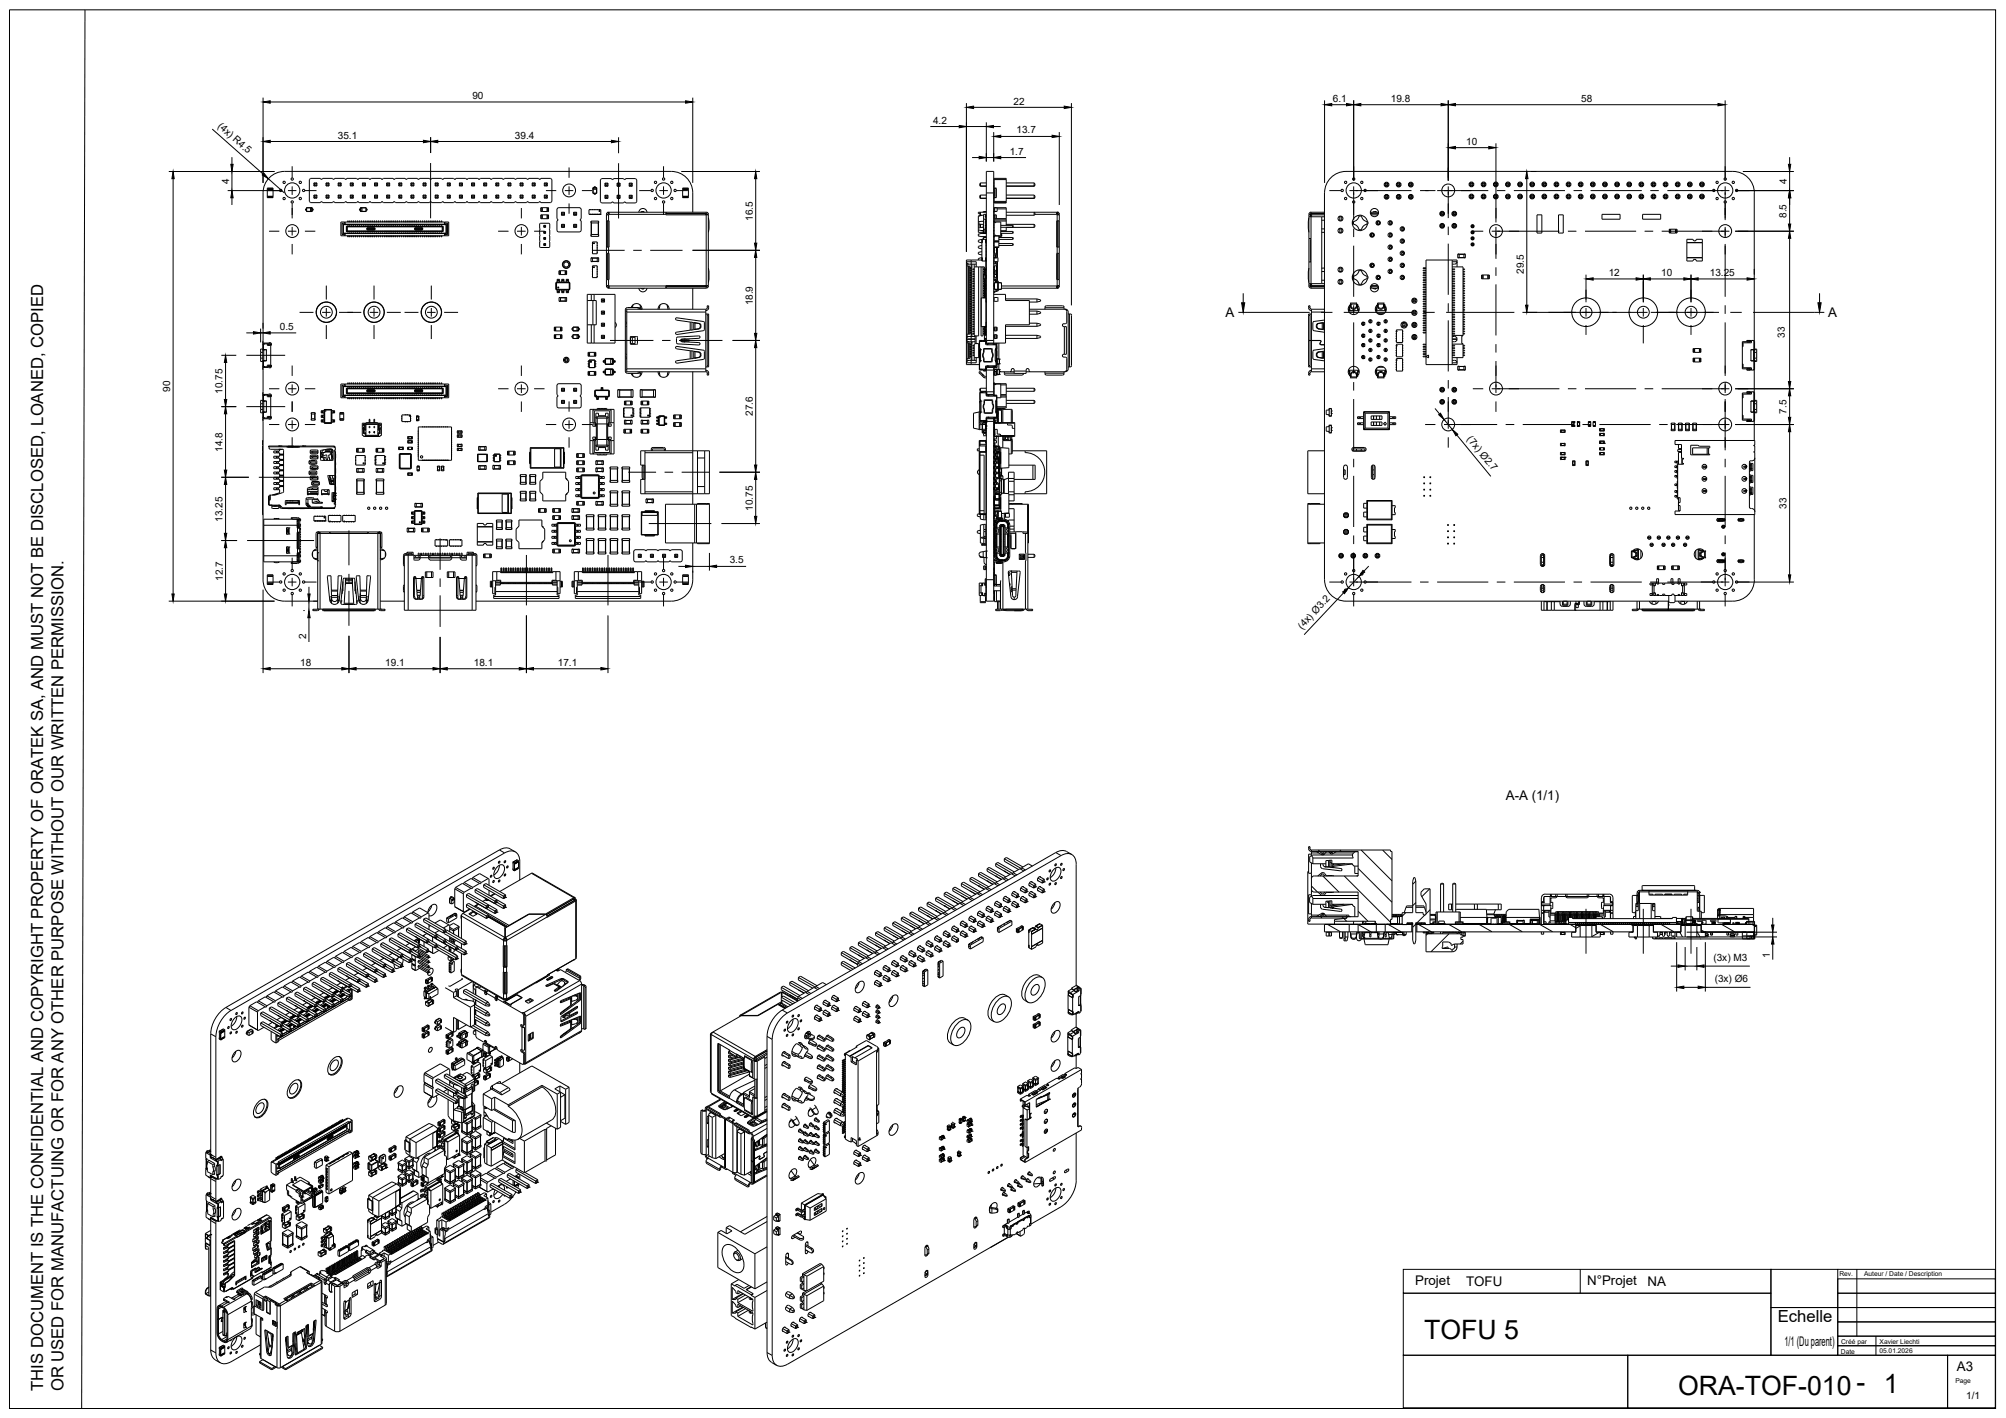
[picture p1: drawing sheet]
<svg xmlns="http://www.w3.org/2000/svg" width="420mm" height="297mm" viewBox="0 0 420 297" stroke-linecap="round" stroke-linejoin="round" font-family="sans-serif">
<defs><g id="words">
<g font-size="5.6">
<text x="298.3" y="280.4">TOFU 5</text>
<text x="351.5" y="292.1">ORA-TOF-010 - 1</text>
</g>
<g font-size="3.5">
<text x="372.4" y="277">Echelle</text>
<text x="9.1" y="291.4" transform="rotate(-90 9.1 291.4)">THIS DOCUMENT IS THE CONFIDENTIAL AND COPYRIGHT PROPERTY OF ORATEK SA, AND MUST NOT BE DISCLOSED, LOANED, COPIED</text>
<text x="13.3" y="291.5" transform="rotate(-90 13.3 291.5)">OR USED FOR MANUFACTUING OR FOR ANY OTHER PURPOSE WITHOUT OUR WRITTEN PERMISSION.</text>
</g>
<g font-size="2.8">
<text x="256.7" y="66.4">A</text>
<text x="382.9" y="66.4">A</text>
<text x="315.4" y="167.5">A-A (1/1)</text>
<text x="296.4" y="269.1">Projet</text>
<text x="307.1" y="269.4">TOFU</text>
<text x="332.4" y="269.1">N°Projet</text>
<text x="345.1" y="269.4">NA</text>
<text x="373.7" y="282">1/1 (Du parent)</text>
<text x="409.9" y="287.2">A3</text>
</g>
<g font-size="2.1">
<text x="98.9" y="20.7">90</text>
<text x="212.3" y="21.9">22</text>
<text x="279.2" y="21.3">6.1</text>
<text x="291.3" y="21.3">19.8</text>
<text x="331.2" y="21.3">58</text>
<text x="45.5" y="26.6" transform="rotate(41 45.5 26.6)">(4x) R4.5</text>
<text x="70.8" y="29">35.1</text>
<text x="107.8" y="29">39.4</text>
<text x="195.4" y="25.9">4.2</text>
<text x="212.9" y="27.9">13.7</text>
<text x="211.5" y="32.4">1.7</text>
<text x="307.1" y="30.3">10</text>
<text x="48" y="38.5" transform="rotate(-90 48 38.5)">4</text>
<text x="374.2" y="38.5" transform="rotate(-90 374.2 38.5)">4</text>
<text x="157.6" y="46.3" transform="rotate(-90 157.6 46.3)">16.5</text>
<text x="374.2" y="45.6" transform="rotate(-90 374.2 45.6)">8.5</text>
<text x="319.2" y="57.3" transform="rotate(-90 319.2 57.3)">29.5</text>
<text x="337" y="57.8">12</text>
<text x="348" y="57.8">10</text>
<text x="358.1" y="57.8">13.25</text>
<text x="157.6" y="64" transform="rotate(-90 157.6 64)">18.9</text>
<text x="58.6" y="69.1">0.5</text>
<text x="373.9" y="70.7" transform="rotate(-90 373.9 70.7)">33</text>
<text x="35.6" y="82.1" transform="rotate(-90 35.6 82.1)">90</text>
<text x="46.6" y="82.5" transform="rotate(-90 46.6 82.5)">10.75</text>
<text x="157.6" y="87.2" transform="rotate(-90 157.6 87.2)">27.6</text>
<text x="374.2" y="86.6" transform="rotate(-90 374.2 86.6)">7.5</text>
<text x="46.6" y="94.7" transform="rotate(-90 46.6 94.7)">14.8</text>
<text x="307.2" y="92" transform="rotate(51 307.2 92)">(7x) Ø2.7</text>
<text x="157.6" y="107" transform="rotate(-90 157.6 107)">10.75</text>
<text x="374.2" y="106.6" transform="rotate(-90 374.2 106.6)">33</text>
<text x="46.6" y="109.3" transform="rotate(-90 46.6 109.3)">13.25</text>
<text x="152.8" y="118">3.5</text>
<text x="46.7" y="121.7" transform="rotate(-90 46.7 121.7)">12.7</text>
<text x="272.7" y="131.9" transform="rotate(-47 272.7 131.9)">(4x) Ø3.2</text>
<text x="64.1" y="133.9" transform="rotate(-90 64.1 133.9)">2</text>
<text x="62.9" y="139.5">18</text>
<text x="80.7" y="139.5">19.1</text>
<text x="99.3" y="139.5">18.1</text>
<text x="116.8" y="139.5">17.1</text>
<text x="358.9" y="201.3">(3x) M3</text>
<text x="370.7" y="200.6" transform="rotate(-90 370.7 200.6)">1</text>
<text x="359.2" y="205.8">(3x) Ø6</text>
<text x="411.8" y="293">1/1</text>
</g>
<g font-size="1.4">
<text x="385.3" y="267.2">Rev.</text>
<text x="390.4" y="267.3">Auteur / Date / Description</text>
<text x="385.6" y="281.5">Créé par</text>
<text x="393.7" y="281.5">Xavier Liechti</text>
<text x="385.6" y="283.6">Date</text>
<text x="393.6" y="283.4">05.01.2026</text>
<text x="409.6" y="289.7">Page</text>
</g>
</g></defs>
<!-- layer: Visible -->
<g fill="none" stroke="#000" stroke-width=".21">
<path d="M56 39.4h1.2v2h-1.2zM56 39.7h.1M56 39.7h1.2M57.2 39.7h.1M65 37.4h2.1l.2 .2 .3-.2h2l.3 .2 .2-.2h2.1l.2 .2 .3-.2h2l.3 .2 .2-.2h2l.3 .2 .2-.2h2.1l.2 .2 .3-.2h2l.3 .2 .2-.2h2.1l.2 .2 .3-.2h2l.3 .2 .2-.2h2l.3 .2 .2-.2h2.1l.2 .2 .3-.2h2l.3 .2 .2-.2h2.1l.2 .2 .3-.2h2l.3 .2 .2-.2h2l.3 .2 .2-.2h2.1l.2 .2 .3-.2h2l.3 .2 .2-.2h2.1l.2 .2 .3-.2h2l.3 .2 .2-.2h2l.3 .2v4.6l-.3 .2h-2l-.2-.2-.3 .2h-2l-.3-.2-.2 .2h-2.1l-.2-.2-.3 .2h-2l-.3-.2-.2 .2h-2.1l-.2-.2-.3 .2h-2l-.2-.2-.3 .2h-2l-.3-.2-.2 .2h-2.1l-.2-.2-.3 .2h-2l-.3-.2-.2 .2h-2.1l-.2-.2-.3 .2h-2l-.2-.2-.3 .2h-2l-.3-.2-.2 .2h-2.1l-.2-.2-.3 .2h-2l-.3-.2-.2 .2h-2.1l-.2-.2-.3 .2h-2l-.2-.2-.3 .2h-2l-.3-.2-.2 .2h-2.1l-.2-.2-.3 .2h-2l-.3-.2-.2 .2h-2.1l-.2-.2v-4.6zM65.7 38.3v.7M65.7 38.3h.7M65.7 39h.7M65.7 38.3l.2 .2M65.9 38.5v.3M65.9 38.5h.3M65.9 38.8h.3"/>
<path d="M65.9 38.8l-.2 .2M66.2 38.5v.3M66.2 38.8l.2 .2M66.4 38.3v.7M66.4 38.3l-.2 .2M68.3 38.3h.6M68.3 39h.6M68.3 38.3v.7M68.3 38.3l.1 .2M68.4 38.5h.3M68.4 38.8h.3M68.4 38.8l-.1 .2"/>
<path d="M68.4 38.5v.3M68.7 38.5v.3M68.7 38.8l.2 .2M68.9 38.3v.7M68.9 38.3l-.2 .2M70.8 38.3h.7M70.8 39h.7M70.8 38.3v.7M70.8 38.3l.2 .2M71 38.5h.3M71 38.8h.3M71 38.8l-.2 .2"/>
<path d="M71 38.5v.3M71.3 38.5v.3M71.3 38.8l.2 .2M71.5 38.3v.7M71.5 38.3l-.2 .2M73.4 38.3h.6M73.4 39h.6M73.4 38.3v.7M73.4 38.3l.1 .2M73.5 38.5h.3M73.5 38.8h.3M73.5 38.8l-.1 .2"/>
<path d="M73.5 38.5v.3M73.8 38.5v.3M73.8 38.8l.2 .2M74 38.3v.7M74 38.3l-.2 .2M75.9 38.3h.6M75.9 39h.6M75.9 38.3v.7M75.9 38.3l.2 .2M76.1 38.5h.3M76.1 38.8h.3M76.1 38.5v.3"/>
<path d="M76.1 38.8l-.2 .2M76.4 38.5v.3M76.4 38.8l.1 .2M76.5 38.3v.7M76.5 38.3l-.1 .2M78.4 38.3v.7M78.4 38.3h.7M78.4 39h.7M78.4 38.3l.2 .2M78.6 38.5v.3M78.6 38.5h.3M78.6 38.8h.3"/>
<path d="M78.6 38.8l-.2 .2M78.9 38.5v.3M78.9 38.8l.2 .2M79.1 38.3v.7M79.1 38.3l-.2 .2M81 38.3h.6M81 39h.6M81 38.3v.7M81 38.3l.1 .2M81.1 38.8l-.1 .2M81.1 38.5h.3M81.1 38.8h.3"/>
<path d="M81.1 38.5v.3M81.4 38.5v.3M81.4 38.8l.2 .2M81.6 38.3v.7M81.6 38.3l-.2 .2M83.5 38.3h.7M83.5 39h.7M83.5 38.3v.7M83.5 38.3l.2 .2M83.7 38.5v.3M83.7 38.5h.3M83.7 38.8h.3"/>
<path d="M83.7 38.8l-.2 .2M84 38.8l.2 .2M84 38.5v.3M84.2 38.3v.7M84.2 38.3l-.2 .2M86.1 38.3v.7M86.1 38.3h.6M86.1 39h.6M86.1 38.3l.1 .2M86.2 38.5v.3M86.2 38.5h.3M86.2 38.8h.3"/>
<path d="M86.2 38.8l-.1 .2M86.5 38.5v.3M86.5 38.8l.2 .2M86.7 38.3v.7M86.7 38.3l-.2 .2M88.6 38.3v.7M88.6 38.3h.6M88.6 39h.6M88.6 38.3l.2 .2M88.8 38.5v.3M88.8 38.5h.3M88.8 38.8h.3"/>
<path d="M88.8 38.8l-.2 .2M89.1 38.5v.3M89.1 38.8l.1 .2M89.2 38.3v.7M89.2 38.3l-.1 .2M91.1 38.3v.7M91.1 38.3h.7M91.1 39h.7M91.1 38.3l.2 .2M91.3 38.5v.3M91.3 38.5h.3M91.3 38.8h.3"/>
<path d="M91.3 38.8l-.2 .2M91.6 38.5v.3M91.6 38.8l.2 .2M91.8 38.3v.7M91.8 38.3l-.2 .2M93.7 38.3v.7M93.7 38.3h.6M93.7 39h.6M93.7 38.3l.1 .2M93.8 38.5v.3M93.8 38.8l-.1 .2M93.8 38.5h.3"/>
<path d="M93.8 38.8h.3M94.1 38.5v.3M94.1 38.8l.2 .2M94.3 38.3v.7M94.3 38.3l-.2 .2M96.2 38.3v.7M96.2 38.3h.7M96.2 39h.7M96.2 38.3l.2 .2M96.4 38.5v.3M96.4 38.8l-.2 .2M96.4 38.5h.3"/>
<path d="M96.4 38.8h.3M96.7 38.5v.3M96.7 38.8l.2 .2M96.9 38.3v.7M96.9 38.3l-.2 .2M98.8 38.3v.7M98.8 38.3h.6M98.8 39h.6M98.8 38.3l.1 .2M98.9 38.8l-.1 .2M98.9 38.5v.3M98.9 38.5h.3"/>
<path d="M98.9 38.8h.3M99.2 38.5v.3M99.2 38.8l.2 .2M99.4 38.3v.7M99.4 38.3l-.2 .2M101.3 38.3v.7M101.3 38.3h.6M101.3 39h.6M101.3 38.3l.2 .2M101.5 38.5v.3M101.5 38.8l-.2 .2M101.5 38.5h.3"/>
<path d="M101.5 38.8h.3M101.8 38.5v.3M101.8 38.8l.1 .2M101.9 38.3v.7M101.9 38.3l-.1 .2M103.8 38.3v.7M103.8 38.3h.7M103.8 39h.7M103.8 38.3l.2 .2M104 38.5v.3M104 38.5h.3M104 38.8h.3"/>
<path d="M104 38.8l-.2 .2M104.3 38.5v.3M104.3 38.8l.2 .2M104.5 38.3v.7M104.5 38.3l-.2 .2M106.4 38.3v.7M106.4 38.3h.6M106.4 39h.6M106.4 38.3l.1 .2M106.5 38.5v.3M106.5 38.8l-.1 .2M106.5 38.5h.3"/>
<path d="M106.5 38.8h.3M106.8 38.5v.3M106.8 38.8l.2 .2M107 38.3v.7M107 38.3l-.2 .2M108.9 38.3v.7M108.9 38.3h.7M108.9 39h.7M108.9 38.3l.2 .2M109.1 38.5v.3M109.1 38.8l-.2 .2M109.1 38.5h.3"/>
<path d="M109.1 38.8h.3M109.4 38.5v.3M109.4 38.8l.2 .2M109.6 38.3v.7M109.6 38.3l-.2 .2M111.5 38.3h.6M111.5 39h.6M111.5 38.3v.7M111.5 38.3l.1 .2M111.6 38.8l-.1 .2M111.6 38.5h.3M111.6 38.8h.3"/>
<path d="M111.6 38.5v.3M111.9 38.5v.3M111.9 38.8l.2 .2M112.1 38.3v.7M112.1 38.3l-.2 .2M114 38.3v.7M114 38.3h.6M114 39h.6M114 38.3l.2 .2M114.2 38.5h.3M114.2 38.8h.3M114.2 38.8l-.2 .2"/>
<path d="M114.2 38.5v.3M114.5 38.8l.1 .2M114.5 38.5v.3M114.6 38.3v.7M114.6 38.3l-.1 .2M124.2 39.3v1.2M124.2 39.3h.1M124.2 39.3h.8M124.3 39.4h.6v.3h-.6zM124.4 39.3v-.2h.3v.2M125 39.3v1.2M125.8 37.7l.2-.3h2l.3 .3 .2-.3h2.1l.2 .3 .3-.3h2l.3 .3v4.6l-.3 .2h-2l-.3-.2-.2 .2h-2.1l-.2-.2-.3 .2h-2l-.2-.2z"/>
<path d="M126.7 38.4h.6M126.7 39h.6M126.7 38.4v.6M126.7 38.4l.2 .1M126.9 38.5h.3M126.9 38.8h.3M126.9 38.5v.3M126.9 38.8l-.2 .2M127.2 38.5v.3M127.2 38.8l.1 .2M127.3 38.4v.6M127.3 38.4l-.1 .1"/>
<path d="M129.2 38.4h.7M129.2 38.4v.6M129.2 39h.7M129.2 38.4l.2 .1M129.4 38.5h.3M129.4 38.8l-.2 .2M129.4 38.5v.3M129.4 38.8h.3M129.7 38.8l.2 .2M129.7 38.5v.3M129.9 38.4v.6M129.9 38.4l-.2 .1"/>
<path d="M131.8 38.4h.6M131.8 39h.6M131.8 38.4v.6M131.8 38.4l.1 .1M131.9 38.5h.3M131.9 38.8h.3M131.9 38.8l-.1 .2M131.9 38.5v.3M132.2 38.8l.2 .2M132.2 38.5v.3M132.4 38.4v.6M132.4 38.4l-.2 .1"/>
<path d="M143 39.4h1.2v2h-1.2zM143 39.7h.1M143 39.7h1.2M144.2 39.7h.1M205.2 38.8l.2 .2h1.2M205.4 39h1.2M205.4 38.3h1.2M205.4 38.3v.7M205.4 38.3l-.2 .2 .2 .5M208.1 39h.1M208.1 38.3h.1M208.2 39.7v1.4"/>
<path d="M208.2 37.4h2.6v5.1h-2.6zM208.2 37.6h2.6M208.2 39.5h.5M208.7 39.5v1.9h-.5M208.7 39.7h.1M210.8 39h5.8M210.8 38.3h5.8M216.6 38.3v.7M216.6 38.3l.2 .2v.3l-.2 .2M216.8 38.8l-.2 .2h-5.8M290.1 38.4h.6M290.1 39h.6"/>
<path d="M290.1 38.4v.6M290.1 38.4l.2 .1M290.3 38.5h.3M290.3 38.8h.3M290.3 38.8l-.2 .2M290.3 38.5v.3M290.6 38.8l.1 .2M290.6 38.5v.3M290.7 38.4v.6M290.7 38.4l-.1 .1M292.6 38.4h.7M292.6 39h.7"/>
<path d="M292.6 38.4v.6M292.6 38.4l.2 .1M292.8 38.5h.3M292.8 38.8h.3M292.8 38.8l-.2 .2M292.8 38.5v.3M293.1 38.8l.2 .2M293.1 38.5v.3M293.3 38.4v.6M293.3 38.4l-.2 .1M295.2 38.4h.6M295.2 39h.6"/>
<path d="M295.2 38.4v.6M295.2 38.4l.1 .1M295.3 38.5h.4M295.3 38.8h.4M295.3 38.8l-.1 .2M295.3 38.5v.3M295.7 38.5v.3M295.7 38.8l.1 .2M295.8 38.4v.6M295.8 38.4l-.1 .1M307.9 38.3h.6M307.9 39h.6"/>
<path d="M307.9 38.3v.7M307.9 38.3l.1 .2M308 38.5h.4M308 38.8h.4M308 38.8l-.1 .2M308 38.5v.3M308.4 38.8l.1 .2M308.4 38.5v.3M308.5 38.3v.7M308.5 38.3l-.1 .2M310.4 38.3h.7M310.4 39h.7"/>
<path d="M310.4 38.3v.7M310.4 38.3l.2 .2M310.6 38.5h.3M310.6 38.8h.3M310.6 38.5v.3M310.6 38.8l-.2 .2M310.9 38.5v.3M310.9 38.8l.2 .2M311.1 38.3v.7M311.1 38.3l-.2 .2M312.9 38.3h.7M312.9 39h.7"/>
<path d="M312.9 38.3v.7M312.9 38.3l.2 .2M313.1 38.5h.3M313.1 38.8h.3M313.1 38.5v.3M313.1 38.8l-.2 .2M313.4 38.5v.3M313.4 38.8l.2 .2M313.6 38.3v.7M313.6 38.3l-.2 .2M315.5 38.3h.6M315.5 39h.6"/>
<path d="M315.5 38.3v.7M315.5 38.3l.2 .2M315.7 38.5h.3M315.7 38.8h.3M315.7 38.5v.3M315.7 38.8l-.2 .2M316 38.5v.3M316 38.8l.1 .2M316.1 38.3v.7M316.1 38.3l-.1 .2M318 38.3h.7M318 39h.7"/>
<path d="M318 38.3v.7M318 38.3l.2 .2M318.2 38.5h.3M318.2 38.8h.3M318.2 38.5v.3M318.2 38.8l-.2 .2M318.5 38.5v.3M318.5 38.8l.2 .2M318.7 38.3v.7M318.7 38.3l-.2 .2M320.6 38.3h.6M320.6 39h.6"/>
<path d="M320.6 38.3v.7M320.6 38.3l.1 .2M320.7 38.5h.4M320.7 38.8h.4M320.7 38.5v.3M320.7 38.8l-.1 .2M321.1 38.5v.3M321.1 38.8l.1 .2M321.2 38.3v.7M321.2 38.3l-.1 .2M323.1 38.3h.7M323.1 39h.7"/>
<path d="M323.1 38.3v.7M323.1 38.3l.2 .2M323.3 38.5h.3M323.3 38.8h.3M323.3 38.5v.3M323.3 38.8l-.2 .2M323.6 38.5v.3M323.6 38.8l.2 .2M323.8 38.3v.7M323.8 38.3l-.2 .2M325.7 38.3h.6M325.7 39h.6"/>
<path d="M325.7 38.3v.7M325.7 38.3l.1 .2M325.8 38.5h.3M325.8 38.8h.3M325.8 38.5v.3M325.8 38.8l-.1 .2M326.1 38.5v.3M326.1 38.8l.2 .2M326.3 38.3v.7M326.3 38.3l-.2 .2M328.2 38.3h.6M328.2 39h.6"/>
<path d="M328.2 38.3v.7M328.2 38.3l.2 .2M328.4 38.5h.3M328.4 38.8h.3M328.4 38.5v.3M328.4 38.8l-.2 .2M328.7 38.5v.3M328.7 38.8l.1 .2M328.8 38.3v.7M328.8 38.3l-.1 .2M330.8 38.3h.6M330.8 39h.6"/>
<path d="M330.8 38.3v.7M330.8 38.3l.1 .2M330.9 38.5h.3M330.9 38.8h.3M330.9 38.5v.3M330.9 38.8l-.1 .2M331.2 38.5v.3M331.2 38.8l.2 .2M331.4 38.3v.7M331.4 38.3l-.2 .2M333.3 38.3h.6M333.3 39h.6"/>
<path d="M333.3 38.3v.7M333.3 38.3l.1 .2M333.4 38.5h.4M333.4 38.8h.4M333.4 38.8l-.1 .2M333.4 38.5v.3M333.8 38.8l.1 .2M333.8 38.5v.3M333.9 38.3v.7M333.9 38.3l-.1 .2M335.8 38.3h.7M335.8 39h.7"/>
<path d="M335.8 38.3v.7M335.8 38.3l.2 .2M336 38.5h.3M336 38.8h.3M336 38.8l-.2 .2M336 38.5v.3M336.3 38.8l.2 .2M336.3 38.5v.3M336.5 38.3v.7M336.5 38.3l-.2 .2M338.4 38.3h.6M338.4 39h.6"/>
<path d="M338.4 38.3v.7M338.4 38.3l.1 .2M338.5 38.5h.3M338.5 38.8h.3M338.5 38.8l-.1 .2M338.5 38.5v.3M338.8 38.8l.2 .2M338.8 38.5v.3M339 38.3v.7M339 38.3l-.2 .2M340.9 38.3h.6M340.9 39h.6"/>
<path d="M340.9 38.3v.7M340.9 38.3l.2 .2M341.1 38.5h.3M341.1 38.8h.3M341.1 38.5v.3M341.1 38.8l-.2 .2M341.4 38.5v.3M341.4 38.8l.1 .2M341.5 38.3v.7M341.5 38.3l-.1 .2M343.5 38.3h.6M343.5 39h.6"/>
<path d="M343.5 38.3v.7M343.5 38.3l.1 .2M343.6 38.5h.3M343.6 38.8h.3M343.6 38.5v.3M343.6 38.8l-.1 .2M343.9 38.5v.3M343.9 38.8l.2 .2M344.1 38.3v.7M344.1 38.3l-.2 .2M346 38.3h.6M346 39h.6"/>
<path d="M346 38.3v.7M346 38.3l.1 .2M346.1 38.5h.4M346.1 38.8h.4M346.1 38.8l-.1 .2M346.1 38.5v.3M346.5 38.5v.3M346.5 38.8l.1 .2M346.6 38.3v.7M346.6 38.3l-.1 .2M348.5 38.3h.7M348.5 39h.7"/>
<path d="M348.5 38.3v.7M348.5 38.3l.2 .2M348.7 38.5h.3M348.7 38.8h.3M348.7 38.5v.3M348.7 38.8l-.2 .2M349 38.8l.2 .2M349 38.5v.3M349.2 38.3v.7M349.2 38.3l-.2 .2M351.1 38.3h.6M351.1 39h.6"/>
<path d="M351.1 38.3v.7M351.1 38.3l.1 .2M351.2 38.5h.3M351.2 38.8h.3M351.2 38.5v.3M351.2 38.8l-.1 .2M351.5 38.5v.3M351.5 38.8l.2 .2M351.7 38.3v.7M351.7 38.3l-.2 .2M353.6 38.3h.6M353.6 39h.6"/>
<path d="M353.6 38.3v.7M353.6 38.3l.2 .2M353.8 38.5h.3M353.8 38.8h.3M353.8 38.8l-.2 .2M353.8 38.5v.3M354.1 38.8l.1 .2M354.1 38.5v.3M354.2 38.3v.7M354.2 38.3l-.1 .2M356.2 38.3h.6M356.2 39h.6"/>
<path d="M356.2 38.3v.7M356.2 38.3l.1 .2M356.3 38.5h.3M356.3 38.8h.3M356.3 38.8l-.1 .2M356.3 38.5v.3M356.6 38.8l.2 .2M356.6 38.5v.3M356.8 38.3v.7M356.8 38.3l-.2 .2M362.9 35.9h-81a4.5 4.5 0 0 0-4.5 4.5v81a4.5 4.5 0 0 0 4.5 4.5h67.6M363 35.9a4.5 4.5 0 0 1 4.5 4.5l-.1 31"/>
<path d="M56 41.1h1.2M64.2 43.5h1.2M64.2 44.3h1.2M64.2 43.8h-.2v.3h.2M64.2 43.5v.8M65 43.6v.6M65.3 43.6v.6M65.4 44.3h-1.2M65.4 43.5v.8M65.4 44.3h.1M65.4 43.8h.2v.3h-.2M65.4 43.5h.1"/>
<path d="M65.7 40.9v.6M65.7 41.5h.7M65.7 40.9h.7M65.7 40.9l.2 .1M65.9 41.3h.3M65.9 41h.3M65.9 41v.3M65.9 41.3l-.2 .2M66.2 41v.3M66.2 41.3l.2 .2M66.4 40.9v.6M66.4 40.9l-.2 .1"/>
<path d="M68.3 41.5h.6M68.3 40.9h.6M68.3 40.9v.6M68.3 40.9l.1 .1M68.4 41.3h.3M68.4 41h.3M68.4 41v.3M68.4 41.3l-.1 .2M68.7 41v.3M68.7 41.3l.2 .2M68.9 40.9v.6M68.9 40.9l-.2 .1"/>
<path d="M70.8 41.5h.7M70.8 40.9h.7M70.8 40.9v.6M70.8 40.9l.2 .1M71 41.3h.3M71 41h.3M71 41.3l-.2 .2M71 41v.3M71.3 41.3l.2 .2M71.3 41v.3M71.4 46.5h22.6v2.9h-22.6zM71.5 40.9v.6"/>
<path d="M71.5 40.9l-.2 .1M71.6 49.1h.6M71.6 46.8h.6M71.6 46.8l.3 .3M71.6 46.8v2.3M71.9 48.9l-.3 .2M71.9 48.8h21.5M71.9 48.8v.1M71.9 47.1v1.7M71.9 47.1h21.5M72.2 49.1l.1-.2v.5M72.2 46.5v.3"/>
<path d="M72.2 49.1v.3M72.3 46.5v.5l-.1-.2M72.3 47h20.8M72.5 48.5h20.3M72.5 47.4l.1 .1M72.5 47.4h20.3M72.5 47.4v1.1M72.6 47.5h20.2M72.6 48.4l-.1 .1M72.6 48.4h20.2M72.6 47.5v.9M72.8 47.5v.9"/>
<path d="M72.8 49.4v.2l.1-.2M72.8 46.5v-.2l.1 .2M72.8 47.4h.1M72.9 48.4l-.1 .2 .1-.2v.2M72.9 48.5l-.1 .1M72.9 47.4v.1l-.1-.2v.2M73.2 49.4v.2h.1v-.2M73.2 46.5v-.2h.1v.2M73.2 47.5v-.2h.1v.2M73.2 48.4v.2h.1v-.2M73.2 47.4l.1 .1M73.3 48.4l-.1 .2"/>
<path d="M73.3 48.4v.2M73.3 47.4v.1M73.4 41.5h.6M73.4 40.9h.6M73.4 40.9v.6M73.4 40.9l.1 .1M73.5 41.3h.3M73.5 41h.3M73.5 41v.3M73.5 41.3l-.1 .2M73.6 49.4v.2h.1v-.2M73.6 46.5v-.2h.1v.2"/>
<path d="M73.6 47.4l.1 .1M73.6 47.5v-.2h.1v.2M73.6 48.4v.2h.1v-.2M73.7 48.4l-.1 .2M73.7 48.5v.1M73.7 47.4h.1M73.8 41v.3M73.8 41.3l.2 .2M74 40.9v.6M74 40.9l-.2 .1M74 49.4v.2h.1v-.2M74 46.5v-.2h.1v.2"/>
<path d="M74 47.5v-.2h.1v.2M74 47.4h.1M74.1 48.4l-.1 .2h.1v-.2M74.1 48.5l-.1 .1M74.1 48.4v.2M74.1 47.4v.1M74.4 46.5v-.2h.1v.2M74.4 49.4v.2h.1v-.2M74.4 47.4l.1 .1M74.4 47.5v-.2h.1v.2M74.4 48.4v.2h.1v-.2M74.5 48.4l-.1 .2"/>
<path d="M74.5 48.4v.2M74.5 47.4v.1M74.8 49.4v.2h.2v-.2M74.8 46.5v-.2h.2v.2M74.8 47.5v-.2h.2v.2M74.8 47.4l.1 .1M74.8 48.4v.2h.2l-.1-.2M74.9 48.4l-.1 .2M74.9 48.5l.1 .1M75 47.4h-.1M75.2 49.4v.2h.2v-.2M75.2 46.5v-.2h.2v.2"/>
<path d="M75.2 47.5v-.2h.2v.2M75.2 47.4h.1M75.3 48.4l-.1 .2h.2v-.2M75.3 48.5l-.1 .1M75.3 48.4l.1 .2M75.4 47.4l-.1 .1M75.5 43.5h1.2M75.5 44.3h1.2M75.5 43.8h-.2v.3h.2M75.5 43.5h.1M75.5 43.5v.8M75.5 44.3h.1"/>
<path d="M75.6 43.6v.6M75.6 49.4v.2l.1-.2M75.6 46.5v-.2l.1 .2M75.6 47.5v-.2l.1 .2M75.6 48.4l.1 .2v-.2M75.6 47.4h.1M75.6 48.4l.1 .1M75.7 48.5l-.1 .1M75.7 47.4l-.1 .1M75.7 48.5v.1M75.7 47.4h.1M75.8 43.6v.6"/>
<path d="M75.9 41.5h.6M75.9 40.9h.6M75.9 40.9v.6M75.9 40.9l.2 .1M76 49.4v.2l.1-.2M76 46.5v-.2l.1 .2M76 47.4l.1 .1-.1-.2v.2l.1-.1M76 48.4l.1 .2zM76.1 41.3h.3M76.1 41h.3M76.1 41.3l-.2 .2M76.1 41v.3"/>
<path d="M76.1 47.4h.1M76.1 48.5h.1M76.1 48.5l-.1 .1M76.1 48.5v.1M76.4 41.3l.1 .2M76.4 41v.3M76.4 49.4v.2l.1-.2M76.4 46.5v-.2l.1 .2M76.4 47.5v-.2l.1 .2M76.4 47.4h.1M76.5 48.4l-.1 .2 .1-.2M76.5 48.5l-.1 .1"/>
<path d="M76.5 48.5v.1M76.5 47.4v.1M76.5 48.4v.1M76.5 47.4h.1M76.5 40.9v.6M76.5 40.9l-.1 .1M76.7 43.5v.8M76.7 44.3h.1M76.7 43.8h.2v.3h-.2M76.7 43.5h.1M76.8 46.5v-.2l.1 .2M76.8 49.4v.2l.1-.2"/>
<path d="M76.8 47.5v-.2l.1 .2M76.8 48.4v.2l.1-.2M76.8 47.4l.1 .1M76.9 48.4l-.1 .2M76.9 48h1.6M76.9 47.9h1.6M76.9 48.5v.1M76.9 47.4v.1M76.9 48.4v.1M76.9 47.8v.3M76.9 47.7h1.5l.1 .2-.1 .3h-1.4l-.2-.3zM76.9 48.1h1.6"/>
<path d="M76.9 47.8h1.6M76.9 47.4h.1M77.2 49.4v.2h.1v-.2M77.2 46.5v-.2h.1v.2M77.2 47.5v-.2h.1v.2M77.2 47.4h.1M77.3 48.4l-.1 .2h.1v-.2M77.3 48.5l-.1 .1M77.3 48.4v.2M77.3 47.4v.1M77.6 49.4v.2h.1v-.2M77.6 46.5v-.2h.1v.2"/>
<path d="M77.6 47.5v-.2h.1v.2M77.6 47.4l.1 .1M77.6 48.4v.2h.1v-.2M77.7 48.4l-.1 .2M77.7 48.4v.2M77.7 47.4v.1M78 49.4v.2h.1v-.2M78 46.5v-.2h.1v.2M78 47.5v-.2h.1v.2M78 48.4v.2h.1v-.2M78 47.4l.1 .1M78.1 48.4l-.1 .2"/>
<path d="M78.1 48.5v.1M78.1 47.4h.1M78.4 49.4v.2h.1v-.2M78.4 46.5v-.2h.1v.2M78.4 47.5v-.2h.1v.2M78.4 47.4h.1M78.4 40.9v.6M78.4 41.5h.7M78.4 40.9h.7M78.4 40.9l.2 .1M78.5 47.8v.3M78.5 48.4l-.1 .2h.1v-.2"/>
<path d="M78.5 48.5l-.1 .1M78.5 48.4v.2M78.5 47.4v.1M78.6 41.3h.3M78.6 41h.3M78.6 41v.3M78.6 41.3l-.2 .2M78.8 49.4v.2h.2v-.2M78.8 46.5v-.2h.2v.2M78.8 47.5v-.2h.2v.2M78.8 48.4v.2h.2v-.2M78.8 47.4l.1 .1"/>
<path d="M78.9 48.4l-.1 .2M78.9 41.3l.2 .2M78.9 41v.3M78.9 48.4l.1 .2M79 47.4l-.1 .1M79.1 40.9v.6M79.1 40.9l-.2 .1M79.2 46.5v-.2h.2v.2M79.2 49.4v.2h.2v-.2M79.2 47.4l.1 .1M79.2 47.5v-.2h.2v.2M79.2 48.4v.2h.2l-.1-.2"/>
<path d="M79.3 48.4l-.1 .2M79.3 48.5l.1 .1M79.4 47.4h-.1M79.6 46.5v-.2l.1 .2M79.6 49.4v.2l.1-.2M79.6 47.4h.1M79.7 47.4v-.1v.2M79.7 48.5l-.1 .1M79.7 48.5v.1M79.7 48.4v.2v-.1M79.7 47.4h.1M80 49.4v.2l.1-.2"/>
<path d="M80 46.5v-.2l.1 .2M80 47.4l.1 .1v-.2l-.1 .2M80 48.4v.2l.1-.2M80.1 48.4v.1M80.1 48.5l-.1 .1M80.1 48.5v.1M80.1 47.4h.1M80.4 49.4v.2l.1-.2M80.4 46.5v-.2l.1 .2M80.4 47.4h.1M80.5 48.4l-.1 .2 .1-.2v.2M80.5 48.5l-.1 .1"/>
<path d="M80.5 47.4v.1l-.1-.2v.2M80.8 49.4v.2h.1v-.2M80.8 46.5v-.2h.1v.2M80.8 47.5v-.2h.1v.2M80.8 48.4v.2h.1v-.2M80.8 47.4l.1 .1M80.9 48.4l-.1 .2M80.9 48.5v.1M80.9 47.4v.1M80.9 48.4v.1M80.9 47.4h.1M81 41.5h.6"/>
<path d="M81 40.9h.6M81 40.9v.6M81 40.9l.1 .1M81.1 41.3h.3M81.1 41h.3M81.1 41.3l-.1 .2M81.1 41v.3M81.2 49.4v.2h.1v-.2M81.2 46.5v-.2h.1v.2M81.2 47.4l.1 .1M81.2 47.5v-.2h.1v.2M81.2 48.4v.2h.1v-.2"/>
<path d="M81.3 48.4l-.1 .2M81.3 48.5v.1M81.3 47.4h.1M81.4 41.3l.2 .2M81.4 41v.3M81.6 46.5v-.2h.1v.2M81.6 49.4v.2h.1v-.2M81.6 47.5v-.2h.1v.2M81.6 40.9v.6M81.6 48.4v.2h.1v-.2M81.6 40.9l-.2 .1M81.6 47.4h.1"/>
<path d="M81.7 47.4v.1M81.7 48.4v.1M81.7 48.5l-.1 .1M81.7 48.5v.1M81.7 47.4h.1M82 46.5v-.2h.1v.2M82 49.4v.2h.1v-.2M82 47.5v-.2h.1v.2M82 48.4v.2h.1v-.2M82 47.4l.1 .1M82.1 48.4l-.1 .2M82.1 48.4v.2"/>
<path d="M82.1 47.4v.1M82.4 46.5v-.2h.1v.2M82.4 49.4v.2h.1v-.2M82.4 47.5v-.2h.1v.2M82.4 47.4l.1 .1M82.4 48.4v.2h.1v-.2M82.5 48.4l-.1 .2M82.5 48.4v.2M82.5 47.4v.1M82.8 49.4v.2h.2v-.2M82.8 46.5v-.2h.2v.2M82.8 47.5v-.2h.2v.2"/>
<path d="M82.8 48.4v.2h.2v-.2M82.8 47.4h.1M82.9 48.5l-.1 .1M82.9 47.4v.1M82.9 48.4v.1M82.9 48.5l.1 .1M83 47.4h-.1M83.2 49.4v.2h.2v-.2M83.2 46.5v-.2h.2v.2M83.2 47.5v-.2h.2v.2M83.2 48.4v.2h.2v-.2M83.2 47.4h.1"/>
<path d="M83.2 48.4l.1 .1M83.3 48.5l-.1 .1M83.3 47.4l-.1 .1M83.3 48.4l.1 .2M83.4 47.4l-.1 .1M83.5 41.5h.7M83.5 40.9h.7M83.5 40.9v.6M83.5 40.9l.2 .1M83.6 49.4v.2l.1-.2M83.6 46.5v-.2l.1 .2M83.6 47.4h.1"/>
<path d="M83.6 47.5v-.2l.1 .2M83.6 48.4l.1 .2v-.2M83.7 48.4v.1M83.7 41.3h.3M83.7 41h.3M83.7 41v.3M83.7 48.5l-.1 .1M83.7 41.3l-.2 .2M83.7 47.4v.1M83.7 48.5v.1M83.7 47.4h.1M84 41v.3"/>
<path d="M84 41.3l.2 .2M84 49.4v.2l.1-.2M84 46.5v-.2l.1 .2M84 47.4h.1M84.1 48.5l-.1 .1M84.1 48.5h.1M84.1 48.5v.1M84.1 47.4v.1M84.1 48.4v.1M84.1 47.4l-.1 .1v-.2l.1 .2M84.1 48.4v.2v-.1M84.2 40.9v.6"/>
<path d="M84.2 40.9l-.2 .1M84.4 49.4v.2l.1-.2M84.4 46.5v-.2l.1 .2M84.4 47.5v-.2l.1 .2M84.4 48.4v.2l.1-.2M84.4 47.4l.1 .1M84.5 48.4l-.1 .2M84.5 48.5v.1M84.5 47.4v.1M84.5 48.4v.1M84.5 47.4h.1M84.8 49.4v.2h.1v-.2"/>
<path d="M84.8 46.5v-.2h.1v.2M84.8 48.4v.2h.1v-.2v.1M84.8 47.4h.1M84.9 47.4v.1v-.2h-.1v.2M84.9 48.5l-.1 .1M84.9 48.5v.1M84.9 47.4h.1M85.2 49.4v.2h.1v-.2M85.2 46.5v-.2h.1v.2M85.2 47.5v-.2h.1v.2M85.2 48.4v.2h.1v-.2M85.2 47.4l.1 .1"/>
<path d="M85.3 48.4l-.1 .2M85.3 48.4v.2M85.3 47.4v.1M85.6 49.4v.2h.1v-.2M85.6 46.5v-.2h.1v.2M85.6 47.5v-.2h.1v.2M85.6 48.4v.2h.1v-.2M85.6 47.4l.1 .1M85.7 48.4l-.1 .2M85.7 48.4v.2M85.7 47.4v.1M86 49.4v.2h.1v-.2"/>
<path d="M86 46.5v-.2h.1v.2M86 47.5v-.2h.1v.2M86 48.4v.2h.1v-.2M86 47.4h.1M86.1 40.9v.6M86.1 47.4v.1M86.1 48.4v.1M86.1 41.5h.6M86.1 40.9h.6M86.1 40.9l.1 .1M86.1 48.5l-.1 .1M86.1 48.5v.1"/>
<path d="M86.1 47.4h.1M86.2 41.3h.3M86.2 41h.3M86.2 41v.3M86.2 41.3l-.1 .2M86.4 49.4v.2h.2v-.2M86.4 46.5v-.2h.2v.2M86.4 47.5v-.2h.2v.2M86.4 48.4v.2h.2v-.2M86.4 47.4l.1 .1M86.5 48.4l-.1 .2M86.5 48.4l.1 .2"/>
<path d="M86.5 41v.3M86.5 41.3l.2 .2M86.6 47.4l-.1 .1M86.7 40.9v.6M86.7 40.9l-.2 .1M86.8 49.4v.2h.2v-.2M86.8 46.5v-.2h.2v.2M86.8 47.4l.1 .1M86.8 47.5v-.2h.2v.2M86.8 48.4v.2h.2v-.2M86.9 48.4l-.1 .2M86.9 48h1.6"/>
<path d="M86.9 47.9h1.6M86.9 48.4l.1 .2M86.9 47.7h1.5l.1 .2-.1 .3h-1.4l-.2-.3zM86.9 48.1h1.5M86.9 47.8h1.5M87 47.4l-.1 .1M87.2 49.4v.2h.2v-.2M87.2 46.5v-.2h.2v.2M87.2 47.4h.1M87.3 47.4l-.1-.1h.2v.2M87.3 48.5l-.1 .1M87.3 48.5l.1 .1"/>
<path d="M87.4 48.4v.2h-.2l.1-.1M87.4 47.4h-.1M87.6 49.4v.2l.1-.2M87.6 46.5v-.2l.1 .2M87.6 47.5v-.2l.1 .2M87.6 48.4v.2l.1-.2M87.6 47.4h.1M87.7 48.4v.1M87.7 48.5l-.1 .1M87.7 47.4v.1M87.7 48.4v.2M88 49.4v.2l.1-.2"/>
<path d="M88 46.5v-.2l.1 .2M88 48.4v.2l.1-.1M88 47.4h.1M88.1 48.4v.1M88.1 48.5h.1M88.1 48.5l-.1 .1M88.1 47.4l-.1-.1v.2M88.1 48.5v.1M88.1 47.4v.1M88.4 49.4v.2l.1-.2M88.4 46.5v-.2l.1 .2M88.4 47.5v-.2l.1 .2"/>
<path d="M88.4 47.4h.1M88.5 47.8v.3M88.5 48.4l-.1 .2 .1-.2M88.5 48.5l-.1 .1M88.5 48.5v.1M88.5 47.4v.1M88.5 48.4v.1M88.5 47.4h.1M88.6 40.9v.6M88.6 41.5h.6M88.6 40.9h.6M88.6 40.9l.2 .1"/>
<path d="M88.8 41.3h.3M88.8 41h.3M88.8 41v.3M88.8 41.3l-.2 .2M88.8 46.5v-.2h.1v.2M88.8 49.4v.2h.1v-.2M88.8 47.5v-.2h.1v.2M88.8 48.4v.2h.1v-.2M88.8 47.4l.1 .1M88.9 48.4l-.1 .2M88.9 48.4v.2M88.9 47.4v.1"/>
<path d="M89.1 41v.3M89.1 41.3l.1 .2M89.2 46.5v-.2h.1v.2M89.2 49.4v.2h.1v-.2M89.2 47.5v-.2h.1v.2M89.2 48.4v.2h.1v-.2M89.2 47.4h.1M89.2 40.9v.6M89.2 40.9l-.1 .1M89.3 47.4v.1M89.3 48.4v.1M89.3 48.5l-.1 .1"/>
<path d="M89.3 48.5v.1M89.3 47.4h.1M89.6 49.4v.2h.1v-.2M89.6 46.5v-.2h.1v.2M89.6 47.5v-.2h.1v.2M89.6 47.4h.1M89.7 48.4l-.1 .2h.1v-.2M89.7 48.5l-.1 .1M89.7 48.4v.2M89.7 47.4v.1M90 46.5v-.2h.1v.2M90 49.4v.2h.1v-.2"/>
<path d="M90 47.5v-.2h.1v.2M90 48.4v.2h.1v-.2M90 47.4l.1 .1M90.1 48.4l-.1 .2M90.1 48.4v.2M90.1 47.4v.1M90.4 49.4v.2h.2v-.2M90.4 46.5v-.2h.2v.2M90.4 47.5v-.2h.2v.2M90.4 48.4v.2h.2v-.2M90.4 47.4h.1M90.5 47.4v.1"/>
<path d="M90.5 48.4v.1M90.5 48.5l-.1 .1M90.5 48.5l.1 .1M90.6 47.4h-.1M90.8 49.4v.2h.2v-.2M90.8 46.5v-.2h.2v.2M90.8 47.5v-.2h.2v.2M90.8 47.4h.1M90.9 48.4l-.1 .2h.2v-.2M90.9 48.5l-.1 .1M90.9 48.4l.1 .2M91 47.4l-.1 .1"/>
<path d="M91.1 40.9v.6M91.1 41.5h.7M91.1 40.9h.7M91.1 40.9l.2 .1M91.2 49.4v.2l.1-.2M91.2 46.5v-.2l.1 .2M91.2 47.5v-.2l.1 .2M91.2 48.4l.1 .2v-.2M91.2 47.4h.1M91.2 48.4l.1 .1M91.3 48.5l-.1 .1M91.3 47.4l-.1 .1"/>
<path d="M91.3 41.3h.3M91.3 41h.3M91.3 41v.3M91.3 41.3l-.2 .2M91.3 48.5v.1M91.3 47.4h.1M91.6 41v.3M91.6 41.3l.2 .2M91.6 49.4v.2l.1-.2M91.6 46.5v-.2l.1 .2M91.6 47.4l.1 .1-.1-.2v.2l.1-.1M91.6 48.4l.1 .2z"/>
<path d="M91.7 48.5h.1M91.7 48.5l-.1 .1M91.7 48.5v.1M91.8 40.9v.6M91.8 40.9l-.2 .1M92 49.4v.2l.1-.2M92 46.5v-.2l.1 .2M92 48.4v.2l.1-.2M92 47.4h.1M92.1 48.4v.1M92.1 48.5l-.1 .1M92.1 47.4h.1"/>
<path d="M92.1 48.5v.1M92.1 47.4v.1M92.1 47.4l-.1 .1v-.2l.1 .2M92.4 46.5v-.2l.1 .2M92.4 49.4v.2l.1-.2M92.4 48.4l.1 .2v-.1M92.4 47.4h.1M92.5 47.4v-.1l-.1 .2M92.5 48.5l-.1 .1M92.5 48.5v.1M92.5 47.4h.1M92.6 47.5v.9"/>
<path d="M92.8 47.5v.9M92.8 48.4v.1M92.8 47.4v1.1M92.8 47.4v.1M93.1 46.5v.5l.1-.2M93.2 49.1h.5M93.2 49.1l-.1-.2v.5M93.2 46.8h.5M93.2 46.5v.3M93.2 49.1v.3M93.4 48.8l.3 .3M93.4 47.1v1.7"/>
<path d="M93.5 47h-21.6v1.9M93.5 47v1.9h-21.6M93.5 47l-.1 .1M93.7 40.9v.6M93.7 41.5h.6M93.7 40.9h.6M93.7 40.9l.1 .1M93.7 46.8v2.3M93.7 46.8l-.2 .2M93.8 41.3h.3M93.8 41h.3M93.8 41.3l-.1 .2"/>
<path d="M93.8 41v.3M94.1 41v.3M94.1 41.3l.2 .2M94.3 40.9v.6M94.3 40.9l-.2 .1M96.2 41.5h.7M96.2 40.9h.7M96.2 40.9v.6M96.2 40.9l.2 .1M96.4 41.3h.3M96.4 41h.3M96.4 41v.3"/>
<path d="M96.4 41.3l-.2 .2M96.7 41.3l.2 .2M96.7 41v.3M96.9 40.9v.6M96.9 40.9l-.2 .1M98.8 41.5h.6M98.8 40.9h.6M98.8 40.9v.6M98.8 40.9l.1 .1M98.9 41.3h.3M98.9 41h.3M98.9 41.3l-.1 .2"/>
<path d="M98.9 41v.3M99.2 41.3l.2 .2M99.2 41v.3M99.4 40.9v.6M99.4 40.9l-.2 .1M101.3 41.5h.6M101.3 40.9h.6M101.3 40.9v.6M101.3 40.9l.2 .1M101.5 41.3h.3M101.5 41h.3M101.5 41.3l-.2 .2"/>
<path d="M101.5 41v.3M101.8 41.3l.1 .2M101.8 41v.3M101.9 40.9v.6M101.9 40.9l-.1 .1M103.8 41.5h.7M103.8 40.9h.7M103.8 40.9v.6M103.8 40.9l.2 .1M104 41.3h.3M104 41h.3M104 41v.3"/>
<path d="M104 41.3l-.2 .2M104.3 41.3l.2 .2M104.3 41v.3M104.5 40.9v.6M104.5 40.9l-.2 .1M106.4 40.9v.6M106.4 41.5h.6M106.4 40.9h.6M106.4 40.9l.1 .1M106.5 41.3h.3M106.5 41h.3M106.5 41v.3"/>
<path d="M106.5 41.3l-.1 .2M106.8 41v.3M106.8 41.3l.2 .2M107 40.9v.6M107 40.9l-.2 .1M108.9 40.9v.6M108.9 41.5h.7M108.9 40.9h.7M108.9 40.9l.2 .1M109.1 41.3h.3M109.1 41h.3M109.1 41v.3"/>
<path d="M109.1 41.3l-.2 .2M109.4 41v.3M109.4 41.3l.2 .2M109.6 40.9v.6M109.6 40.9l-.2 .1M111.5 41.5h.6M111.5 40.9h.6M111.5 40.9v.6M111.5 40.9l.1 .1M111.6 41.3h.3M111.6 41h.3M111.6 41.3l-.1 .2"/>
<path d="M111.6 41v.3M111.9 41.3l.2 .2M111.9 41v.3M112.1 40.9v.6M112.1 40.9l-.2 .1M113.2 46.8h1.8l.1 .1v1l-.1 .1 .1 .2v1l-.1 .1 .1 .1v1l-.1 .2 .1 .1v1l-.1 .1h-1.8l-.2-.1v-1l.2-.1-.2-.2v-1l.2-.1-.2-.1v-1l.2-.2-.2-.1v-1zM113.3 43.5h1.6v.8h-1.6zM113.3 45h1.6v.8h-1.6zM113.6 43.5v.8M113.6 45v.8M113.9 51h.4M113.9 47.2v.4"/>
<path d="M113.9 48.5v.4M113.9 49.7v.5M113.9 51v.4M113.9 48.9h.4M113.9 48.5h.4M113.9 47.6h.4M113.9 47.2h.4M113.9 51.4h.4M113.9 50.2h.4M113.9 49.7h.4M113.9 48.5l.1 .1M113.9 47.2l.1 .1"/>
<path d="M113.9 51l.1 .1M113.9 49.7l.1 .1M114 47.5h.2M114 51.3h.2M114 48.8h.2M114 48.8l-.1 .1M114 48.6h.2M114 47.3v.2M114 48.6v.2M114 49.8v.2M114 51.1v.2M114 47.5l-.1 .1"/>
<path d="M114 47.3h.2M114 51.3l-.1 .1M114 51.1h.2M114 50h.2M114 50l-.1 .2M114 49.8h.2M114 40.9v.6M114 41.5h.6M114 40.9h.6M114 40.9l.2 .1M114.2 41.3h.3M114.2 41h.3"/>
<path d="M114.2 41v.3M114.2 41.3l-.2 .2M114.2 48.8l.1 .1M114.2 47.3v.2M114.2 48.6v.2M114.2 49.8v.2M114.2 51.1v.2M114.2 47.5l.1 .1M114.2 51.3l.1 .1M114.2 50l.1 .2M114.3 51l-.1 .1M114.3 47.2v.4"/>
<path d="M114.3 48.5v.4M114.3 49.7v.5M114.3 51v.4M114.3 48.5l-.1 .1M114.3 47.2l-.1 .1M114.3 49.7l-.1 .1M114.5 41.3l.1 .2M114.5 41v.3M114.6 43.5v.8M114.6 45v.8M114.6 40.9v.6M114.6 40.9l-.1 .1"/>
<path d="M116.4 59.2l.3-.1v-.6h.5v.6h.4v-.6h.5v.6h.5v-.6h.5v.6l.2 .1M116.4 59.2l.1 1.5M116.5 59.2l.1 .1M116.5 59.1v.1M116.5 59.1h2.7M116.5 59.1l.1 .1M116.6 59.3v1.3M116.6 59.2v.1M116.6 59.2h2.6M116.9 43.5h4.6l.2 .3v2l-.2 .2 .2 .3v2l-.2 .3h-4.6l-.3-.3v-2l.3-.3-.3-.2v-2zM117.1 56.7h1.6v.8h-1.6zM117.3 56.7v.8"/>
<path d="M117.6 44.5h.6M117.6 45.1h.6M117.6 47h.6M117.6 47.6h.6M117.6 44.5v.6M117.6 47v.6M117.6 47l.2 .2M117.6 44.5l.2 .1M117.8 44.6h.3M117.8 47.5l-.2 .1M117.8 44.9h.3M117.8 47.2h.3"/>
<path d="M117.8 47.5h.3M117.8 44.6v.3M117.8 47.2v.3M117.8 44.9l-.2 .2M118.1 44.9l.1 .2M118.1 47.5l.1 .1M118.1 44.6v.3M118.1 47.2v.3M118.2 44.5v.6M118.2 47v.6M118.2 47l-.1 .2M118.2 44.5l-.1 .1"/>
<path d="M118.4 56.7v.8M119.2 59.2v.1M119.2 59.1v.1M119.2 59.1l.1 .1M119.2 59.3v1.3M119.3 59.2l-.1 .1M119.3 59.2v1.4M120.1 44.5v.6M120.1 47v.6M120.1 44.5h.7M120.1 45.1h.7M120.1 47h.7"/>
<path d="M120.1 47.6h.7M120.1 44.5l.2 .1M120.1 47l.2 .2M120.3 44.6h.3M120.3 44.9l-.2 .2M120.3 44.6v.3M120.3 47.2v.3M120.3 44.9h.3M120.3 47.2h.3M120.3 47.5l-.2 .1M120.3 47.5h.3M120.6 44.9l.2 .2"/>
<path d="M120.6 44.6v.3M120.6 47.2v.3M120.6 47.5l.2 .1M120.8 44.5v.6M120.8 47v.6M120.8 44.5l-.2 .1M120.8 47l-.2 .2M123.4 43.9h2.4v1h-2.4zM123.5 44.9h.1M123.5 43.9h.1M123.7 44.9h.1M123.7 43.9h.1"/>
<path d="M123.8 54h.3v.8h-.3zM123.8 46.7v-.4h1.6l-.1 .4M123.8 49.1v.4h1.6l-.1-.4M123.8 46.7h1.5M123.8 46.7v2.4M123.8 49.1h1.5M124 44.9h.1M124 43.9h.1M124.1 54.8h1M124.1 54h1M124.1 57.5h.1M124.1 55.8h.1"/>
<path d="M124.1 56h.1M124.1 56.3h.1M124.1 56.5h.1M124.1 56.8h.1M124.1 57h.1M124.1 57.3h.1M124.1 57.8h.1M124.1 58h.1M124.1 50.8h.1M124.1 51h.1M124.1 51.3h.1M124.1 51.5h.1"/>
<path d="M124.1 51.8h.1M124.1 52h.1M124.1 52.3h.1M124.1 52.5h.1M124.1 52.8h.1M124.1 53h.1M124.1 50.7h1v2.5h-1zM124.1 55.7h1v2.5h-1zM124.2 44.9h.1M124.2 40.5h.8M124.2 43.9h.1M124.2 40.5h.1"/>
<path d="M124.4 40.5v.2h.3v-.2M124.5 44.9h.1M124.5 43.9h.1M124.7 44.9h.1M124.7 43.9h.1M125 44.9h.1M125 43.9h.1M125.1 57.5h.1M125.1 55.8h.1M125.1 56h.1M125.1 56.3h.1M125.1 56.5h.1"/>
<path d="M125.1 56.8h.1M125.1 57h.1M125.1 57.3h.1M125.1 57.8h.1M125.1 58h.1M125.1 50.8h.1M125.1 51h.1M125.1 51.3h.1M125.1 51.5h.1M125.1 51.8h.1M125.1 52h.1M125.1 52.3h.1"/>
<path d="M125.1 52.5h.1M125.1 52.8h.1M125.1 53h.1M125.1 54h.3v.8h-.3zM125.2 44.9h.1M125.2 43.9h.1M125.3 46.7v2.4M125.5 44.9h.1M125.5 43.9h.1M125.7 44.9h.1M125.7 43.9h.1M126.7 41.6h.6"/>
<path d="M126.7 40.9h.6M126.7 40.9v.7M126.7 40.9l.2 .2M126.9 41.4h.3M126.9 41.1h.3M126.9 41.4l-.2 .2M126.9 41.1v.3M127 46.3h.6v5.5h-.6M127 53.1h.6v5.5h-.6M127 59.8a.38 .38 0 0 1 .5 .1 .38 .38 0 0 1 .1 .4v.1M127 44.9l.1-.2 .4-.3 20.4 .1h.3l.2 .4M127 44.9v15l.2 .4 20.7 .1 .4-.3 .1-.2"/>
<path d="M127.2 41.4l.1 .2M127.2 41.1v.3M127.3 59.8l.1 .2 .2 .1M127.3 44.9v.1M127.3 46.3v5.5M127.3 53.1v5.5M127.3 40.9v.7M127.3 40.9l-.1 .2M127.5 44.8h.1M127.5 44.7l-.2 .2M127.5 44.5v.3M127.6 44.5a.39 .39 0 0 1-.1 .4 .39 .39 0 0 1-.5 .1"/>
<path d="M129.2 40.9v.7M129.2 41.6h.7M129.2 40.9h.7M129.2 40.9l.2 .2M129.4 41.1v.3M129.4 41.4l-.2 .2M129.4 41.4h.3M129.4 41.1h.3M129.7 41.1v.3M129.7 41.4l.2 .2M129.9 40.9v.7M129.9 40.9l-.2 .2"/>
<path d="M131.8 41.6h.6M131.8 40.9h.6M131.8 40.9v.7M131.8 40.9l.1 .2M131.9 41.4h.3M131.9 41.1h.3M131.9 41.1v.3M131.9 41.4l-.1 .2M132.2 41.4l.2 .2M132.2 41.1v.3M132.4 40.9v.7M132.4 40.9l-.2 .2"/>
<path d="M133.8 44.5a.86 .86 0 0 1 .9-.8 .86 .86 0 0 1 .8 .8M134.6 44.3h.1M134.6 44.3l-.4 .2M134.6 44.3l.4 .2M139.5 44.5v.5h8.9M139.5 44.8h8.4M139.6 44.5v.3M143 41.1h1.2M145.1 44.5v-4.1a4.5 4.5 0 0 0-4.5-4.5h-81a4.5 4.5 0 0 0-4.5 4.5v31.5h1.1M147.8 44.8l.3 .2v-.1M147.9 44.7l.2 .2M148.4 59.8h-8.9v.6"/>
<path d="M148.4 44.9v15M148.4 56.1l.1 1.6-.1 1.5M148.4 45.6l.1 1.5-.1 1.6M202.4 54.8l.3 .4 .2 .1M202.7 55.7v14.3M202.9 55.7v14.3M203.1 56.7h.2M203.1 59.2h.2M203.1 56h.1M203.1 56.3h.1M203.1 56.5h.1M203.1 56.8h.1"/>
<path d="M203.1 57h.1M203.1 57.3h.1M203.1 57.8h.1M203.1 58h.1M203.1 58.6h.2M203.1 59.8h.1M203.1 57.6h.2M203.1 59.7h.2M203.1 59.3h.1M203.1 59h.1M203.1 58.8h.1M203.1 59.6h.2"/>
<path d="M203.1 59.1h.2M203.1 58.7h.2M203.1 58.2h.2M203.1 58.1h.2M203.1 57.7h.2M203.1 57.2h.2M203.1 57.1h.2M203.1 56.6h.2M203.1 56.2h.2M203.1 59.5h.1M203.1 58.5h.1M203.1 58.3h.1"/>
<path d="M203.1 57.5h.1M203.1 56.1h.2M203.1 59.5l.2 .1M203.1 59l.2 .1M203.1 58.5l.2 .1M203.1 58l.2 .1M203.1 57.5l.2 .1M203.1 57l.2 .1M203.1 56.5l.2 .1M203.1 56l.2 .1M203.3 59.7h.1M203.3 59.6h.1"/>
<path d="M203.3 59.2h.1M203.3 59.1h.1M203.3 58.7h.1M203.3 58.6h.1M203.3 58.2h.1M203.3 58.1h.1M203.3 57.7h.1M203.3 57.6h.1M203.3 57.2h.1M203.3 57.1h.1M203.3 56.7h.1M203.3 56.6h.1"/>
<path d="M203.3 56.2h.1M203.3 56.1h.1M203.3 59.7l-.2 .1M203.3 59.2l-.2 .1M203.3 58.7l-.2 .1M203.3 58.2l-.2 .1M203.3 57.7l-.2 .1M203.3 57.2l-.2 .1M203.3 56.7l-.2 .1M203.3 56.2l-.2 .1M203.4 55.3h-.8v.4h.5v14.3h-.5v.5h.8M203.4 55.3h1.1"/>
<path d="M203.4 55.3v15.2M203.6 55.3v15.2M204 57.3h-.2v.2h.2M204 58.3h-.2v.2h.2M204 56.3h-.2v.2h.2M204 56.8h-.2v.2h.2M204 57.8h-.2v.2h.2M204 55.3v15h.2v1.8h-.2v3.4M204 55.9h2.2v.4M204 59.8h-.2v.2h.2M204 59.3h-.2v.2h.2M204 58.8h-.2v.2h.2"/>
<path d="M204.5 54.8v1.1M204.9 47h.3M204.9 46.4h.3M204.9 47v.8M204.9 45.3v1.1M204.9 54.5v-.3l.8-.2v.7M204.9 49.4l1.7 .2M204.9 46.5h.1M204.9 47.8v.9h1M204.9 46.4v.6M204.9 48.1l1.1 .2M204.9 49.4h.1"/>
<path d="M204.9 46.9h.1M204.9 46.9l.5 .1M205 55.9v14.5h-.8M205 49l-.1 .4M205.2 41.3l.2 .2h1.2M205.2 41.4l.2 .2M205.4 44.5h-.5v.3h.3M205.4 41.6h1.2M205.4 44.5h1.2M205.4 45.1h.6M205.4 47h.6M205.4 47.6h.6"/>
<path d="M205.4 40.9h1.2M205.4 40.9v.7M205.4 44.5v.6M205.4 47v.6M205.4 40.9l-.2 .5M205.4 44.5l-.2 .1 .2 .5M205.4 47l-.2 .2 .2 .4M205.5 47.6l-.6 .2M205.5 55.9v14.5h.4v-2M205.5 45.1l-.6 .2M205.5 48.3h.2M205.6 45.1l-.7 .2"/>
<path d="M205.6 48.3h.1M205.7 54.5h-3.3v21.9h2.7M205.7 51.4l-.8 .2v.4l.8 .1M205.7 48.3h.3M205.7 48.3h.1M205.7 52.7l-.8 .2v.3l.8 .2M205.7 50.1v.7l-.8-.1v-.4l.8-.1M205.9 60h.5M205.9 59.8h.5M205.9 59.5h.5M205.9 59.3h.5M205.9 59h.5"/>
<path d="M205.9 58.8h.5M205.9 58.5h.5M205.9 57.5h.5M205.9 57.3h.5M205.9 57h.5M205.9 56.8h.5M205.9 56.3h.5M205.9 56.5h.7M205.9 57.8h.2M205.9 55.9v6.5M205.9 58.3h.2M205.9 58h.2"/>
<path d="M205.9 49.8l.1-.1v.4zM206 46.4l-1.1 .1M206 48.5l-.1 .1 .1 .3v-4h.5v3.9h-.5M206 49.7h.6M206 47.2l-.1 .1 .1 .3M206 45.9h.5M206.2 59.6h.3v.1h-.2M206.2 59.1h.3v.1h-.3M206.2 58.6h.3v.1h-.3M206.2 57.1h.3v.1h-.3M206.2 56.6h.3v.1h-.3M206.2 59.7l.4 .1"/>
<path d="M206.2 56.5h.4M206.2 56.5v.3M206.2 57v.3M206.2 57.5v.1M206.2 58.5v.3M206.2 59v.3M206.2 59.5v.3M206.2 60v.3M206.2 44.3h.1M206.2 44.3h.4M206.2 44.3l-.4 .2M206.3 57.6h.2"/>
<path d="M206.4 56.3l-.1 .2M206.4 57.3h.1v.2h-.1M206.4 45v.1zM206.4 56.8h.1v.2h-.1M206.4 46.9v.1zM206.4 47.7v.1zM206.4 56.3h.1v.2M206.4 58.8h.1v.2h-.1M206.4 59.3h.1v.2h-.1M206.4 59.8h.1v.2h-.1M206.4 46v.1zM206.4 45.3v.2z"/>
<path d="M206.4 56.8v.2M206.4 57.3v.2M206.4 58.4v.1M206.4 58.8v.2M206.4 59.3v.2M206.4 59.8v.2M206.5 50.1v.7h.1M206.5 56.1h.1M206.5 57.6h-.4v.8h.4M206.5 48h-.4v.8M206.5 46.4h.1M206.5 45.1h.1"/>
<path d="M206.5 47h.1M206.5 47.6h.1M206.5 51h.1M206.5 48.5h.1M206.5 51.4h.1M206.5 50.2h.1M206.5 54.7v-4.6h-.8v4.6h.9M206.5 48.3h.1M206.5 54.6h.1M206.5 52.1h.1M206.5 53.4h.1M206.5 52.7h.1"/>
<path d="M206.5 46.4h-.1l.1 .2M206.5 58.3h.1M206.5 58h.1M206.5 58.2h.1M206.5 58.1h.1M206.5 57.7h.1M206.5 57.6v.9h-.1M206.5 56.1v.1M206.5 56.2h.1M206.5 57.2h.1M206.5 58.4h.1M206.6 54h-.1v2.3"/>
<path d="M206.6 57.8h-.1M206.6 48.9h-1.1l-.6 .2M206.6 47.2h-.2l.1 .2M208.1 54h.9v.8h-.8M208.1 44.3h.6M208.1 41.6h.1M208.1 46.4h.1M208.1 49.6h.1M208.1 44.5h.1M208.1 45.1h.1M208.1 47h.1M208.1 47.6h.1"/>
<path d="M208.1 56.5h.2v-.2h-.1v.2M208.1 57.8h.2v.2h-.1v-.2M208.1 51h.1M208.1 48.9h.1M208.1 48.5h.1M208.1 47.2h.1M208.1 51.4h.1M208.1 50.2h.1M208.1 49.7h.1M208.1 41.5h.1M208.1 40.9h.1M208.1 48.3h.1"/>
<path d="M208.1 59.7h.1M208.1 56.2h.1M208.1 57.2h.1M208.1 56.5h.1M208.1 54.6h.1M208.1 52.1h.1M208.1 50.8h.1M208.1 53.4h.7M208.1 52.7h.1M208.1 55.9h.1M208.1 55.3h.7M208.1 58.4h.7"/>
<path d="M208.2 46.3h.1v.2l.2 .1M208.2 46.6h.1M208.2 56.7h.5v.8h-.5zM208.2 44.3h.1M208.2 45h.5v.8h-.5M208.2 43.5h2.6v3.7M208.2 44.1h.1M208.2 43.8h.1M208.2 58.6v-.1l.2 .1M208.2 56h.1v-.2h-.1v.4M208.2 50.7h1M208.2 49.6v2.4l.1-.2"/>
<path d="M208.2 52.3h.1v.2h-.1M208.2 52.8h.1v.2h-.1zM208.2 51.7h1M208.2 42.4h2.6M208.2 46.6v2.7l1.4 .1v-2.9l-1.4 .1M208.2 43.5v2.8M208.2 52.1v.6M208.2 53.4v1.9M208.2 46h2.6M208.2 50.6h1M208.2 50.4h1M208.2 42.2h2.6"/>
<path d="M208.2 58.6l.2 .3M208.2 55.8v-.1h.5v2.5h-.5v-.2M208.2 52v.3M208.2 52.5v.3M208.2 56v.3M208.2 56.5v.2M208.2 57.5v.3M208.2 49.3h.1M208.2 54h.1M208.3 49.5v.1h-.1M208.3 46.3h2.5M208.3 49.4h.9"/>
<path d="M208.3 43.5h.6v.8h-.6zM208.3 43.5h-.1M208.4 58.6l.1 .1M208.4 58.9l.6 .2v1.6l-.6 .2M208.4 58.7l.5 .1M208.5 58.9h.1M208.5 53.4v.6M208.5 54.8v.5M208.5 58.4v.3M208.5 58.9v.3M208.5 49.3l-.2 .1M208.5 49.3h.1"/>
<path d="M208.6 43.5h.1M208.7 41.1h.1M208.7 43.5h.1M208.7 44.3h.1M208.7 45.8h2.1M208.7 57.8h.1M208.7 51.8v1.4h-.5v-.2M208.7 57.2h.1M208.7 56.5h.1M208.7 52.1h.1M208.7 52.7h.1M208.7 55.9h.1"/>
<path d="M208.8 51.8v2.2M208.8 54.8v4M208.9 43.8h1.9M208.9 58.8l.2 .3v1.6l-.2 .3-.5 .1M208.9 51.8v2.2M208.9 54.8v4M208.9 59v.1M209.1 59.1l-.8 .1v1.4h1.5M209.1 59.1l.7 .1v1.4M209.2 51h2.9M209.2 49.4v2.4h-1M209.2 51.4h2.9"/>
<path d="M209.2 50.2h2.9M209.2 49.7h2.9M209.6 49.1h.2v.4h-.6M209.6 48.9h2.5M209.6 48.5h2.5M209.6 47.6h2.5M209.6 47.2h2.5M209.6 48.3h1.2M209.8 59.3h-1.6v.7M209.8 48.9v.2M210.8 41.6h5.8M210.8 44.5h10.6"/>
<path d="M210.8 45.1h5.8M210.8 47h5.8M210.8 47.6h5.8M210.8 40.9h5.8M210.8 47.6v.9M212.1 47.2v.4M212.1 48.5v.4M212.1 49.7v.5M212.1 51v.4M212.1 48.5l.1 .1-.1 .3M212.1 47.2l.1 .1-.1 .3M212.1 49.7l.1 .1-.1 .4"/>
<path d="M212.1 51l.1 .1-.1 .3M216.6 40.9v.7M216.6 44.5l.2 .1v.3l-.2 .2zM216.6 47v.6M216.6 40.9l.2 .1v.4M216.6 47l.2 .2v.3l-.2 .1M216.8 41.3l-.2 .2h-5.8M216.8 41.4l-.2 .2M221.3 44.5a.39 .39 0 0 0 .1 .4 .39 .39 0 0 0 .4 .1h.1M221.4 44.8l.2 .2M221.4 44.5h.1M221.4 44.8h.1"/>
<path d="M221.4 44.5v.3M221.4 44.7l.2 .2M221.4 44.4l.4 .3 .1 .2M221.6 59.9l-.2 .2M221.6 44.9v.1M221.6 46.3v5.5M221.6 53.1v5.5M221.9 46.3h-.6v5.5h.6M221.9 53.1h-.6v5.5h.6M221.9 59.8a.38 .38 0 0 0-.5 .1 .38 .38 0 0 0-.1 .4v.1M221.9 44.9v15M221.9 59.9l-.2 .4-.3 .1"/>
<path d="M274.2 44.9v15l.2 .4 .2 .1h2.8M274.2 50h.4v4.9h-.4M274.2 59.4h3.2M274.2 45.4h3.2M274.2 45.6l-.2 1.5 .2 1.6M274.2 56.1l-.2 1.6 .2 1.5M274.4 59.7l.4 .4M274.4 59.8h.1M274.4 45h.1M274.4 59.4v.5l.2 .2h2.8M274.4 44.9v.5M274.4 50v4.9"/>
<path d="M274.6 44.8h2.8M274.6 44.7l-.2 .2M274.8 44.8l-.4 .3M276.8 48.7h.6M276.8 56.2h.6M276.8 46.1h.6M276.8 47.9h.6M276.8 56.9h.6M276.8 58.7h.6M276.8 45.4v14M277.4 44.5l-2.8-.1-.4 .3v.2M280.4 48.7h.7"/>
<path d="M280.4 56.2h.7M280.4 46.1h.7M280.4 58.7h.7M280.4 45.4h.7M280.4 47.9h.7M280.4 56.9h.7M280.4 59.4h.7M280.6 45.4v.7M280.6 47.9v.8M280.6 56.2v.7M280.6 58.7v.7M281 45.4v.7"/>
<path d="M281 47.9v.8M281 56.2v.7M281 58.7v.7M283.3 46.4h.1M283.3 47h.1M283.3 57.8h.1M283.3 58.4h.1M283.3 46.4h.2v.6M283.3 47h.2M283.3 58.4h.2M283.3 46.4v.6M283.3 57.8v.6"/>
<path d="M283.5 57.9h-.2M283.5 47a1.36 1.36 0 0 1 1.1 1.3M283.5 58.4a1.37 1.37 0 0 1 1.1 1.1M283.5 57.9v.5M284.6 56.7l.1-.2h.1h.4v.2M284.6 59.5l.1 .2h.1h.4v-.2M284.6 56.7a1.37 1.37 0 0 1-1.1 1.1M284.6 45.3a1.37 1.37 0 0 1-1.1 1.1M284.6 45.1v.2M284.7 45.1a1.6 1.6 0 0 0-1.5 1.6 1.6 1.6 0 0 0 1.5 1.6 1.6 1.6 0 0 0 1.7-1.4M284.7 56.5a1.6 1.6 0 0 0-1.5 1.6 1.6 1.6 0 0 0 1.5 1.6M284.7 45.1h.5v.2"/>
<path d="M285.2 56.6a1.6 1.6 0 0 1 1.2 1.3M285.2 45.1a1.6 1.6 0 0 1 1.2 1.3M285.2 56.7a1.37 1.37 0 0 0 1.1 1.1M285.2 45.3a1.37 1.37 0 0 0 1.1 1.1M285.2 45.3h-.6M285.2 56.7h-.6M285.2 48.1h-.6M285.2 59.5h-.6M286.3 47a1.37 1.37 0 0 0-1.1 1.3M286.3 58.4a1.37 1.37 0 0 0-1.1 1.1M286.3 57.9h.2v.1v.4h-.2M286.3 47h.2"/>
<path d="M286.3 57.9v.5M286.4 58.4a1.6 1.6 0 0 1-1.2 1.3M286.5 46.9v-.5h-.2v.6M287 49v.5M287 55.3v.5M287 44.5h.3M287.1 49.6h.6M287.1 44.8h.2M287.1 48.9h.6M287.1 55.9h.6M287.1 55.3h.6M287.1 49h.7v.4h-.7z"/>
<path d="M287.1 55.4h.7v.4h-.7zM287.3 49v.4M287.3 55.4v.4M287.3 44.5h1.3M287.3 44.8h1.3M287.3 44.5v.3M287.7 49v.4M287.7 55.4v.4M287.8 55.4a.46 .46 0 0 0-.7-.2 .46 .46 0 0 0 0 .7 .46 .46 0 0 0 .7-.1M287.8 49a.46 .46 0 0 0-.7-.1 .46 .46 0 0 0 0 .7 .46 .46 0 0 0 .7-.2M287.8 55.5v.2M287.8 49.1v.2"/>
<path d="M287.9 44.3l-.3 .2M288 44.3h.1M288 44.3l.3 .2M288.3 46.4h.7M288.3 47h.7M288.3 57.8h.7M288.3 58.4h.7M288.4 46.5h.7v.4h-.7zM288.4 57.9h.7v.4h-.7zM288.5 46.5v.4M288.5 57.9v.4M288.6 44.5h.1"/>
<path d="M288.6 44.8h.1M288.6 44.5v.3M288.9 46.5v.4M288.9 57.9v.4M289.1 57.9a.46 .46 0 0 0-.7-.1 .46 .46 0 0 0 0 .7 .46 .46 0 0 0 .7-.2M289.1 46.5a.46 .46 0 0 0-.7-.2 .46 .46 0 0 0 0 .7 .46 .46 0 0 0 .7-.1M289.1 58v.2M289.1 46.6v.2M290.1 41.6h.6M290.1 40.9h.6M290.1 40.9v.7M290.1 40.9l.2 .2"/>
<path d="M290.3 41.4h.3M290.3 41.1h.3M290.3 41.4l-.2 .2M290.3 41.1v.3M290.6 41.1v.3M290.6 41.4l.1 .2M290.7 40.9v.7M290.7 40.9l-.1 .2M291 54h.4v.6h-.4zM291 56.7h.4M291 46.4h.4v.6h-.4zM291 48.9h.4v.7h-.4z"/>
<path d="M291 57h.4M291 51.4h.4v.7h-.4zM291 56.5h.4v.7h-.4zM291 49.4h.4M291 46.9h.4M291 54.5h.4M291 54.2h.4M291 52h.4M291 51.6h.4M291 49.1h.4M291 46.5h.4M292.6 41.6h.7"/>
<path d="M292.6 40.9h.7M292.6 40.9v.7M292.6 40.9l.2 .2M292.8 41.4h.3M292.8 41.1h.3M292.8 41.1v.3M292.8 41.4l-.2 .2M293.1 41.1v.3M293.1 41.4l.2 .2M293.3 40.9v.7M293.3 40.9l-.2 .2M293.6 47.6h.4v.7h-.4z"/>
<path d="M293.6 57.8h.4v.6h-.4zM293.6 50.7h.4M293.6 50.2h.4v.6h-.4zM293.6 48.1h.4M293.6 52.7h.4v.7h-.4zM293.6 55.3h.4v.6h-.4zM293.6 47.8h.4M293.6 58h.4M293.6 58.3h.4M293.6 53.2h.4M293.6 50.3h.4M293.6 52.9h.4"/>
<path d="M293.6 55.8h.4M293.6 55.4h.4M295.2 41.6h.6M295.2 40.9h.6M295.2 40.9v.7M295.2 40.9l.1 .2M295.3 41.4h.4M295.3 41.1h.4M295.3 41.4l-.1 .2M295.3 41.1v.3M295.7 41.4l.1 .2M295.7 41.1v.3"/>
<path d="M295.8 40.9v.7M295.8 40.9l-.1 .2M298.7 59.6h-.6v.1h.6M298.7 59.1h-.6v.1h.6M298.7 58.6h-.6v.1h.6M298.7 58.1h-.6v.1h.6M298.7 57.6h-.6v.1h.6M298.7 57.1h-.6v.1h.6M298.7 56.6h-.6v.1h.6M298.7 56.1h-.6v.1h.6M301.7 44.5h.7M301.7 45.1h.7"/>
<path d="M301.7 47h.7M301.7 47.6h.7M301.7 44.5v.6M301.7 47v.6M301.7 44.5l.2 .1M301.7 47l.2 .2M301.9 44.6h.3M301.9 44.9h.3M301.9 47.2h.3M301.9 47.5h.3M301.9 44.9l-.2 .2M301.9 44.6v.3"/>
<path d="M301.9 47.2v.3M301.9 47.5l-.2 .1M302.2 44.9l.2 .2M302.2 44.6v.3M302.2 47.2v.3M302.2 47.5l.2 .1M302.4 44.5v.6M302.4 47v.6M302.4 44.5l-.2 .1M302.4 47l-.2 .2M304.2 55.3h.5M304.2 57.3h.5v.2h-.5"/>
<path d="M304.2 55.9h2.2v14.5h-.2v1.6h.2v2.9h-2.2M304.2 58.3h.5v.2h-.5M304.2 56.3h.5v.2h-.5M304.2 56.8h.5v.2h-.5M304.2 57.8h.5v.2h-.5M304.2 59.8h.5v.2h-.5M304.2 59.3h.5v.2h-.5M304.2 58.8h.5v.2h-.5M304.2 54.8v16.2M304.3 44.5h.6M304.3 45.1h.6M304.3 47h.6"/>
<path d="M304.3 47.6h.6M304.3 44.5v.6M304.3 47v.6M304.3 47l.1 .2M304.3 44.5l.1 .1M304.4 44.6h.4M304.4 44.9h.4M304.4 47.2h.4M304.4 47.5h.4M304.4 47.5l-.1 .1M304.4 44.6v.3M304.4 47.2v.3"/>
<path d="M304.4 44.9l-.1 .2M304.8 47.5l.1 .1M304.8 44.6v.3M304.8 47.2v.3M304.8 44.9l.1 .2M304.9 44.5v.6M304.9 47v.6M304.9 47l-.1 .2M304.9 44.5l-.1 .1M305.2 55.9v-1.4h-6.5v21.9h6.5v-1.5M305.2 54.8l-.3 .4-.2 .1M305.6 54v-.8h-.3v.8h1.6v-.8h-.3v.8"/>
<path d="M305.6 53.2h1M306.4 57.3h.4v.2h-.4M306.4 58.3h.4v.2h-.4M306.4 56.3h.4v.2h-.4M306.4 56.8h.4v.2h-.4M306.4 57.8h.4v.2h-.4M306.4 59.8h.4v.2h-.4M306.4 59.3h.4v.2h-.4M306.4 58.8h.4v.2h-.4M307.9 41.5h.6M307.9 40.9h.6M307.9 40.9v.6"/>
<path d="M307.9 40.9l.1 .1M308 41.3h.4M308 41h.4M308 41v.3M308 41.3l-.1 .2M308.2 51h.4M308.2 48.9h.4M308.2 48.5h.4M308.2 47.6h.4M308.2 47.2h.4M308.2 51.4h.4M308.2 50.2h.4"/>
<path d="M308.2 49.7h.4M308.2 47.2v.4M308.2 48.5v.4M308.2 49.7v.5M308.2 51v.4M308.2 48.5l.1 .1M308.2 47.2l.1 .1M308.2 51l.1 .1M308.2 49.7l.1 .1M308.3 47.5h.2M308.3 51.3h.2M308.3 48.8h.2"/>
<path d="M308.3 48.6h.2M308.3 47.3h.2M308.3 51.1h.2M308.3 50h.2M308.3 49.8h.2M308.3 48.8l-.1 .1M308.3 47.3v.2M308.3 48.6v.2M308.3 49.8v.2M308.3 51.1v.2M308.3 47.5l-.1 .1M308.3 51.3l-.1 .1"/>
<path d="M308.3 50l-.1 .2M308.4 41v.3M308.4 41.3l.1 .2M308.5 48.8l.1 .1M308.5 40.9v.6M308.5 47.3v.2M308.5 48.6v.2M308.5 49.8v.2M308.5 51.1v.2M308.5 47.5l.1 .1M308.5 51.3l.1 .1M308.5 50l.1 .2"/>
<path d="M308.5 40.9l-.1 .1M308.6 47.2v.4M308.6 48.5v.4M308.6 49.7v.5M308.6 51v.4M308.6 48.5l-.1 .1M308.6 47.2l-.1 .1M308.6 51l-.1 .1M308.6 49.7l-.1 .1M310.3 57.6h1.6v.8h-1.6zM310.4 41.5h.7M310.4 40.9h.7"/>
<path d="M310.4 40.9v.6M310.4 40.9l.2 .1M310.6 41.3h.3M310.6 41h.3M310.6 41.3l-.2 .2M310.6 41v.3M310.6 57.6v.8M310.9 41.3l.2 .2M310.9 41v.3M311.1 40.9v.6M311.1 40.9l-.2 .1M311.6 57.6v.8"/>
<path d="M312.9 41.5h.7M312.9 40.9h.7M312.9 40.9v.6M312.9 40.9l.2 .1M313.1 41.3h.3M313.1 41h.3M313.1 41.3l-.2 .2M313.1 41v.3M313.4 41.3l.2 .2M313.4 41v.3M313.6 40.9v.6M313.6 40.9l-.2 .1"/>
<path d="M315.5 41.5h.6M315.5 40.9h.6M315.5 40.9v.6M315.5 40.9l.2 .1M315.7 41.3h.3M315.7 41h.3M315.7 41.3l-.2 .2M315.7 41v.3M316 41.3l.1 .2M316 41v.3M316.1 40.9v.6M316.1 40.9l-.1 .1"/>
<path d="M318 41.5h.7M318 40.9h.7M318 40.9v.6M318 40.9l.2 .1M318.2 41.3h.3M318.2 41h.3M318.2 41.3l-.2 .2M318.2 41v.3M318.5 41.3l.2 .2M318.5 41v.3M318.7 40.9v.6M318.7 40.9l-.2 .1"/>
<path d="M320.6 41.5h.6M320.6 40.9h.6M320.6 40.9v.6M320.6 40.9l.1 .1M320.7 41.3h.4M320.7 41h.4M320.7 41.3l-.1 .2M320.7 41v.3M321.1 41.3l.1 .2M321.1 41v.3M321.2 40.9v.6M321.2 40.9l-.1 .1"/>
<path d="M321.9 45h1v3.8h-1zM323.1 41.5h.7M323.1 40.9h.7M323.1 40.9v.6M323.1 40.9l.2 .1M323.3 41.3h.3M323.3 41h.3M323.3 41.3l-.2 .2M323.3 41v.3M323.6 41.3l.2 .2M323.6 41v.3M323.8 40.9v.6"/>
<path d="M323.8 40.9l-.2 .1M325.7 41.5h.6M325.7 40.9h.6M325.7 40.9v.6M325.7 40.9l.1 .1M325.8 41.3h.3M325.8 41h.3M325.8 41.3l-.1 .2M325.8 41v.3M326.1 41.3l.2 .2M326.1 41v.3M326.3 40.9v.6"/>
<path d="M326.3 40.9l-.2 .1M326.4 45h1v3.8h-1zM328.2 41.5h.6M328.2 40.9h.6M328.2 40.9v.6M328.2 40.9l.2 .1M328.4 41.3h.3M328.4 41h.3M328.4 41.3l-.2 .2M328.4 41v.3M328.7 41.3l.1 .2M328.7 41v.3"/>
<path d="M328.8 40.9v.6M328.8 40.9l-.1 .1M330.8 41.5h.6M330.8 40.9h.6M330.8 40.9v.6M330.8 40.9l.1 .1M330.9 41.3h.3M330.9 41h.3M330.9 41v.3M330.9 41.3l-.1 .2M331.2 41.3l.2 .2M331.2 41v.3"/>
<path d="M331.4 40.9v.6M331.4 40.9l-.2 .1M333.3 41.5h.6M333.3 40.9h.6M333.3 40.9v.6M333.3 40.9l.1 .1M333.4 41.3h.4M333.4 41h.4M333.4 41v.3M333.4 41.3l-.1 .2M333.8 41v.3M333.8 41.3l.1 .2"/>
<path d="M333.9 40.9v.6M333.9 40.9l-.1 .1M335.5 44.9h3.8v1h-3.8zM335.8 41.5h.7M335.8 40.9h.7M335.8 40.9v.6M335.8 40.9l.2 .1M336 41.3h.3M336 41h.3M336 41v.3M336 41.3l-.2 .2M336.3 41v.3"/>
<path d="M336.3 41.3l.2 .2M336.5 40.9v.6M336.5 40.9l-.2 .1M338.4 41.5h.6M338.4 40.9h.6M338.4 40.9v.6M338.4 40.9l.1 .1M338.5 41.3h.3M338.5 41h.3M338.5 41v.3M338.5 41.3l-.1 .2M338.8 41v.3"/>
<path d="M338.8 41.3l.2 .2M339 40.9v.6M339 40.9l-.2 .1M340.9 41.5h.6M340.9 40.9h.6M340.9 40.9v.6M340.9 40.9l.2 .1M341.1 41.3h.3M341.1 41h.3M341.1 41.3l-.2 .2M341.1 41v.3M341.4 41.3l.1 .2"/>
<path d="M341.4 41v.3M341.5 40.9v.6M341.5 40.9l-.1 .1M343.5 41.5h.6M343.5 40.9h.6M343.5 40.9v.6M343.5 40.9l.1 .1M343.6 41.3h.3M343.6 41h.3M343.6 41.3l-.1 .2M343.6 41v.3M343.9 41v.3"/>
<path d="M343.9 41.3l.2 .2M344 44.9h3.8v1h-3.8zM344.1 40.9v.6M344.1 40.9l-.2 .1M346 41.5h.6M346 40.9h.6M346 40.9v.6M346 40.9l.1 .1M346.1 41.3h.4M346.1 41h.4M346.1 41.3l-.1 .2M346.1 41v.3"/>
<path d="M346.5 41.3l.1 .2M346.5 41v.3M346.6 40.9v.6M346.6 40.9l-.1 .1M348.5 41.5h.7M348.5 40.9h.7M348.5 40.9v.6M348.5 40.9l.2 .1M348.7 41.3h.3M348.7 41h.3M348.7 41v.3M348.7 41.3l-.2 .2"/>
<path d="M349 41v.3M349 41.3l.2 .2M349.2 40.9v.6M349.2 40.9l-.2 .1M349.6 48h1.6v.8h-1.6zM349.9 48v.8M350.9 48v.8M351.1 41.5h.6M351.1 40.9h.6M351.1 40.9v.6M351.1 40.9l.1 .1M351.2 41.3h.3"/>
<path d="M351.2 41h.3M351.2 41v.3M351.2 41.3l-.1 .2M351.5 41v.3M351.5 41.3l.2 .2M351.7 40.9v.6M351.7 40.9l-.2 .1M353.3 50.1h1.3a.35 .35 0 0 0 .4 .4 .35 .35 0 0 0 .3-.4h1.3v4.6h-1.3a.34 .34 0 0 0-.4-.4 .34 .34 0 0 0-.3 .4h-1.3zM353.3 54h3.3M353.3 50.8h3.3M353.6 41.5h.6M353.6 40.9h.6"/>
<path d="M353.6 40.9v.6M353.6 40.9l.2 .1M353.8 41.3h.3M353.8 41h.3M353.8 41v.3M353.8 41.3l-.2 .2M354.1 41v.3M354.1 41.3l.1 .2M354.2 40.9v.6M354.2 40.9l-.1 .1M356.2 41.5h.6M356.2 40.9h.6"/>
<path d="M356.2 40.9v.6M356.2 40.9l.1 .1M356.3 41.3h.3M356.3 41h.3M356.3 41v.3M356.3 41.3l-.1 .2M356.6 41v.3M356.6 41.3l.2 .2M356.8 40.9v.6M356.8 40.9l-.2 .1M54.6 73.8v1.2M54.6 73.8h.4"/>
<path d="M54.6 75v.7h.4M54.6 75h.4M55 73.3h.1M55 73v.3M55 76.6l.1 .9M55 75.6v.3M55 75.6h.1M55 73.3h.2M55 73.3l.8-.1v2.4h-.6M55 76.6h.2M55 75.6h.2M55 75.9h.2"/>
<path d="M55 73.1h-.4v.7M55 72.2v.8M55 73.3v2.3M55 75.9v.7M55 72.2h.2M55 73h.2M55.1 72.2l.2-.2h1.5v.3M55.1 71.4l-.1 .8M55.2 73.3h.1M55.2 75.6h.1M55.2 71.9v.1M55.2 75.6v1.1l.3 .1"/>
<path d="M55.2 76.8v.2M55.5 73.2v.1M55.5 75.6h.1M55.5 72l-.3 .1v1.2M55.7 73.2l.1 .2M55.8 75.4l-.2 .2h-.6M56 72v.4h.7M56 72.1h.2M56 76.7h.2M56.2 76.6h.5M56.2 72v.3M56.2 76.5v.3"/>
<path d="M56.2 72.2h.5M56.3 71.9a.35 .35 0 0 1 .4 0 .35 .35 0 0 1 .1 .5M56.7 72.1h.1M56.7 76.7h.1M56.7 72v.3M56.7 76.5v.3M56.7 76.5h-.7v.3M56.7 72.4v4.1M56.7 76.5v.2M56.7 72.1v.3M56.8 76.5a.35 .35 0 0 1-.1 .5 .35 .35 0 0 1-.4-.1l-1.2 .1v5.6h1.1a.35 .35 0 0 1 .5 0 .35 .35 0 0 1 .1 .5M56.8 76.5v.3h-1.5l-.2-.2"/>
<path d="M56.8 76.6h.1M56.8 72.2h.1M116.1 68.5h1.6v.8h-1.6zM116.1 70.1h1.6v.8h-1.6zM116.4 70.1v.8M116.4 68.5v.8M116.5 60.7h2.8M116.6 60.6l-.1 .1M116.6 60.6h.1M116.6 60.6h2.6M116.7 60.7v.6h.5v-.6M117.1 62.3h.3v.8h-.3z"/>
<path d="M117.4 62.3h1M117.4 63.1h1M117.4 70.1v.8M117.4 68.5v.8M117.6 60.7v.6h.5v-.6M118.3 74.9h.6M118.4 62.3h.3v.8h-.3zM118.6 60.7v.6h.5v-.6M119.2 60.6v.1M119.2 60.6l.1 .1M119.2 60.6h.1M120 68.8h-.2v.3h.2"/>
<path d="M120 70.4h-.2v.3h.2M120 70.1h1.2M120 70.9h1.2M120 69.3h1.2M120 68.5h1.2M120 68.5v.8M120 70.1v.8M120 68.5h.1M120 70.9h.1M120.9 68.6h.2v.6h-.2zM120.9 70.2h.2v.6h-.2zM121.2 70.9h.1"/>
<path d="M121.2 68.8h.2v.3h-.2M121.2 70.4h.2v.3h-.2M121.2 68.5h.1M121.2 68.5v.8M121.2 70.1v.8M123 63h1.9v5h-1.9M123.2 73.8h.1M123.2 74.6h.1M123.2 78.6h.1M123.2 77.8h.1M123.2 73.8v.8M123.2 77.8v.8"/>
<path d="M123.2 73.8h1.3M123.2 74.6h1.3M123.2 78.6h1.3M123.2 77.8h1.3M123.4 75.6h-.2v.2h.2M123.4 76.1h-.2v.2h.2M123.4 76.6h-.2v.2h.2M123.4 75.4v1.6M123.4 75.4h1.2M123.4 77h1.2M123.4 75.4h.1M123.4 77h.1"/>
<path d="M123.5 73.8v.8M123.5 77.8v.8M123.8 71.9h.6M123.8 61.7h.6M123.8 61.7v1.3M123.8 68v3.9M123.8 61.7h-.8v10.2h.8M124.2 63v5M124.4 61.7v1.3M124.4 68v3.9M124.4 61.7h4.4v10.2h-4.4M124.5 73.8h.3v.8h-.3"/>
<path d="M124.5 77.8h.3v.8h-.3M124.5 73.8v.8M124.5 77.8v.8M124.6 75.6h.2v.2h-.2M124.6 76.1h.2v.2h-.2M124.6 76.6h.2v.2h-.2M124.6 75.4v1.6M124.6 75.4h-1.2M126 70.9h.6M126 70.2h.6M126 62.6v.7M126 65.2v.6"/>
<path d="M126 67.7v.7M126 70.2v.7M126 62.6l.2 .2M126 62.6h.6M126 63.3h.6M126 65.2l.2 .2M126 65.2h.6M126 65.8h.6M126 67.7l.2 .2M126 67.7h.6M126 68.4h.6M126 70.2l.2 .2"/>
<path d="M126.2 63.1h.2M126.2 62.8v.3M126.2 65.4v.2M126.2 67.9v.3M126.2 70.4v.3M126.2 63.1l-.2 .2M126.2 62.8h.2M126.2 65.6l-.2 .2M126.2 65.6h.2M126.2 65.4h.2M126.2 68.2l-.2 .2M126.2 68.2h.2"/>
<path d="M126.2 67.9h.2M126.2 70.7l-.2 .2M126.2 70.7h.2M126.2 70.4h.2M126.4 62.8v.3M126.4 65.4v.2M126.4 67.9v.3M126.4 70.4v.3M126.4 63.1l.2 .2M126.4 65.6l.2 .2M126.4 68.2l.2 .2M126.4 70.7l.2 .2"/>
<path d="M126.6 62.6l-.2 .2M126.6 62.6v.7M126.6 65.2v.6M126.6 67.7v.7M126.6 70.2v.7M126.6 65.2l-.2 .2M126.6 67.7l-.2 .2M126.6 70.2l-.2 .2M126.7 75.2l1.7-.1v.5h.4v.3h-.4v.5l-1.7-.2M126.7 75.6h-.4v.3h.4M126.7 77.4l1.7-.1v.5h.4v.3h-.4v.4h-1.7M126.7 77.8h-.4v.3h.4"/>
<path d="M126.7 75.2v1M126.7 77.4v1.1M126.8 76.2l.1 .1M126.8 75.2h.1M126.8 78.4l.1 .1M126.8 77.4h.1M126.8 76.2h.1M126.8 75.2v1M126.8 77.4v1M126.8 78.4h.1M126.9 75.1l-.1 .1M126.9 75.1h1.4"/>
<path d="M126.9 76.3h1.4M126.9 75.1v.1M126.9 77.3l-.1 .1M126.9 77.3h1.4M126.9 78.5h1.4M126.9 77.3v.1M126.9 75.2h-.1M126.9 75.2h1.4M126.9 76.3h.1M126.9 77.4h-.1M126.9 77.4h1.4M126.9 78.5h.1"/>
<path d="M127.5 60.1v.3M127.9 75.2h.4v1h-.4zM127.9 77.4h.4v1h-.4zM128.3 75.2h.1M128.3 77.4h.1M128.3 78.5h.1M128.3 75.1l.1 .1M128.3 75.1v.1M128.3 77.3l.1 .1M128.3 77.3v.1M128.4 75.2v1M128.4 77.4v1"/>
<path d="M128.4 76.2h.1M128.4 76.2l-.1 .1M128.4 78.4h.1M128.4 78.4l-.1 .1M128.4 75.2h.1M128.4 77.4h.1M128.8 67.5l.3 .6-.3 .5M131 74.8v3.1h16.8M131 74.2v.6M131 67.8v.6M131 68.4h.3M131 74.2h.3"/>
<path d="M131 68.4v5.8M131 74.8h.3M131 67.8h.3M131 64.8l.5-.4h2.5v.4M131 77.9l.5 .3h2.5v-.3M131.3 64.8v13.1M132 72l.2 .1h1.2l.1-.1M132.1 70.7h.9v1.3h-.9zM132.2 70.5h1.2M132.2 70.5l-.2 .2v1.3M132.2 64.4a1.15 1.15 0 0 1 1.3-.8 1.15 1.15 0 0 1 1 1.2M132.4 70.7v1.3"/>
<path d="M132.5 78.2l.1 .6M132.6 63.9l-.1 .5M133.4 70.5l.1 .2v1.3M133.8 60.4a.86 .86 0 0 0 .9 .7 .86 .86 0 0 0 .8-.7M134 63.9l.2 .8M134.2 60.4l.4 .1 .4-.1M134.2 64.7v.1M134.2 64.7h.1M134.2 64.8h.1M134.2 77.9l-.2 .9M134.5 77.9a1.15 1.15 0 0 1-1 1.1 1.15 1.15 0 0 1-1.3-.8M134.6 60.5h.1"/>
<path d="M137.8 64.8a1.15 1.15 0 0 1 1.2-1.2 1.15 1.15 0 0 1 1.1 1.2M137.8 77.9a1.15 1.15 0 0 0 1.2 1.1 1.15 1.15 0 0 0 1.1-1.1M138.1 77.9l.1 .9M138.2 63.9l-.1 .9M139.6 60.1v.3M139.7 63.9l.2 .9M139.9 77.9l-.2 .9M141.7 73.1l-.2-.3 .3-.2 5.5 .7M141.7 67l-.2-.2 .3-.2 5.5 .7 .3 .3M141.7 73.1l3.9 .5M141.7 67.1l3.9 .5M142.6 71.3l.2 .3"/>
<path d="M142.6 71.3h.1M142.7 71.3h.1M142.7 71.3l.2 .3M142.8 71.6h.7M143.3 71h.3M143.3 71l-.5 .1-.2 .2M143.3 71h.2M143.5 71.6h-.2h.3M143.5 71l-.6 .1-.2 .2M145.1 60.4v4.4M145.1 77.9v27.7M145.5 73.6h.2"/>
<path d="M145.5 67.6h.2M145.6 75l-3.9 .6-.2 .2 .3 .3M145.6 69l-3.9 .6M145.6 67.6l.7 .1 .3 .3v.6l-.3 .3M145.6 73.6h.1M145.6 75h.1M145.6 73.6l.7 .2M145.6 67.6h.1M145.6 69h.1M145.7 75h-.2M145.7 69h-.2M145.7 67.6l.8 .1 .3 .3v.6l-.3 .3"/>
<path d="M145.7 73.6l.8 .2M146.3 68.9l-.7 .1M146.3 73.8l.3 .2 .1 .4M146.4 70.9l-2.9 .1M146.4 70.9l.2-.3-.2-.2-4.4 .2-.3 .1v1l.3 .3 4.4 .2 .2-.2-.2-.2-2.9-.2M146.5 68.9l-.8 .1M146.5 73.8l.3 .2v.4M146.7 74.4l-.2 .4-.9 .2M146.8 74.4l-.1 .4-1 .2M147.3 73.3l.3 .3M147.5 67.6v1.4M147.5 73.6v1.4"/>
<path d="M147.6 75l-.3 .3-5.5 .8M147.6 69l-.3 .3-5.5 .8-.3-.3 .2-.2M147.8 60.1l.3-.3-.2 .3h-8.4M147.8 64.8v1h.3M147.8 64.8h-16.8v3M147.8 77.9l.3 .1v.6h.3v-.4M147.8 77.6a.6 .6 0 0 1 .6 .6M148.1 76.9h-.3v1M148.1 65.8v11.1M148.1 65.8h.3v11.1h-.3M148.4 64.5v-.4h-.3v.5l-.3 .2M148.4 64.4a.6 .6 0 0 1-.6 .7"/>
<path d="M202.4 71.1l.3 .4 .2 .1M202.7 71.8v3.3M202.9 71.8v3.3M202.9 75.5l-.4 .2-.1 .3M202.9 70.5l-.4 .2-.1 .3M203.1 65.5l.3 .1M203.1 62.3h.1M203.1 63.1h.2M203.1 74.6h.2M203.1 69.3h.1M203.1 68.5h.1M203.1 68.7h.2"/>
<path d="M203.1 68.6h.2M203.1 69.2h.2M203.1 60.6h.2M203.1 61.3h.1M203.1 60h.1M203.1 68h.1M203.1 63.2h.2M203.1 68.3h.1M203.1 64.8h.1M203.1 64h.1M203.1 72.1h.2M203.1 74.8h.1"/>
<path d="M203.1 67.8h.1M203.1 73.6h.2M203.1 69h.1M203.1 73.1h.2M203.1 72.2h.2M203.1 73.2h.2M203.1 60.5h.1M203.1 69.5h.1M203.1 69.8h.1M203.1 67.5h.1M203.1 72h.1M203.1 72.6h.2"/>
<path d="M203.1 63.3h.1M203.1 69.8h.2M203.1 69.6h.2M203.1 69.1h.2M203.1 68.2h.2M203.1 68.1h.2M203.1 67.7h.2M203.1 67.6h.2M203.1 62.7h.2M203.1 62.6h.2M203.1 62.2h.2M203.1 62.1h.2"/>
<path d="M203.1 61.8h.2M203.1 61.6h.2M203.1 61.2h.2M203.1 61.1h.2M203.1 60.7h.2M203.1 60.1h.2M203.1 74.5h.1M203.1 74.7h.2M203.1 74h.1M203.1 74.2h.2M203.1 74.1h.2M203.1 74.3h.1"/>
<path d="M203.1 73.5h.1M203.1 73.8h.2M203.1 73.8h.1M203.1 73h.1M203.1 73.3h.1M203.1 72.5h.1M203.1 72.7h.2M203.1 72.8h.1M203.1 72.3h.1M203.1 68.8h.1M203.1 67h.1M203.1 67.2h.2"/>
<path d="M203.1 67.1h.2M203.1 67.3h.1M203.1 66.5h.1M203.1 66.7h.2M203.1 66.6h.2M203.1 66.8h.1M203.1 66h.1M203.1 66.2h.2M203.1 66.1h.2M203.1 66.3h.1M203.1 65h.1M203.1 65.2h.2"/>
<path d="M203.1 65.1h.2M203.1 65.3h.1M203.1 64.5h.1M203.1 64.7h.2M203.1 64.6h.2M203.1 64.2h.2M203.1 64.1h.2M203.1 64.3h.1M203.1 63.5h.1M203.1 63.7h.2M203.1 63.6h.2M203.1 63.8h.1"/>
<path d="M203.1 63h.1M203.1 62.5h.1M203.1 62.8h.1M203.1 62h.1M203.1 61.5h.1M203.1 61.8h.1M203.1 61h.1M203.1 60.8h.1M203.1 74.5l.2 .1M203.1 74l.2 .1M203.1 73.5l.2 .1M203.1 73l.2 .1"/>
<path d="M203.1 72.5l.2 .1M203.1 72l.2 .1M203.1 69.5l.2 .1M203.1 69l.2 .1M203.1 68.5l.2 .1M203.1 68l.2 .1M203.1 67.5l.2 .1M203.1 67l.2 .1M203.1 66.5l.2 .1M203.1 66l.2 .1M203.1 65l.2 .1M203.1 64.5l.2 .1"/>
<path d="M203.1 64l.2 .1M203.1 63.5l.2 .1M203.1 63l.2 .1M203.1 62.5l.2 .1M203.1 62l.2 .1M203.1 61.5l.2 .1M203.1 61l.2 .1M203.1 60.5l.2 .1M203.1 60l.2 .1M203.3 74.7h.1M203.3 74.6h.1M203.3 74.2h.1"/>
<path d="M203.3 74.1h.1M203.3 73.8h.1M203.3 73.6h.1M203.3 73.2h.1M203.3 73.1h.1M203.3 72.7h.1M203.3 72.6h.1M203.3 72.2h.1M203.3 72.1h.1M203.3 69.8h.1M203.3 69.6h.1M203.3 69.2h.1"/>
<path d="M203.3 69.1h.1M203.3 68.7h.1M203.3 68.6h.1M203.3 68.2h.1M203.3 68.1h.1M203.3 67.7h.1M203.3 67.6h.1M203.3 67.2h.1M203.3 67.1h.1M203.3 66.7h.1M203.3 66.6h.1M203.3 66.2h.1"/>
<path d="M203.3 66.1h.1M203.3 65.2h.1M203.3 65.1h.1M203.3 64.7h.1M203.3 64.6h.1M203.3 64.2h.1M203.3 64.1h.1M203.3 63.7h.1M203.3 63.6h.1M203.3 63.2h.1M203.3 63.1h.1M203.3 62.7h.1"/>
<path d="M203.3 62.6h.1M203.3 62.2h.1M203.3 62.1h.1M203.3 61.8h.1M203.3 61.6h.1M203.3 61.2h.1M203.3 61.1h.1M203.3 60.7h.1M203.3 60.6h.1M203.3 60.1h.1M203.3 74.7l-.2 .1M203.3 74.2l-.2 .1"/>
<path d="M203.3 73.8h-.2M203.3 73.2l-.2 .1M203.3 72.7l-.2 .1M203.3 72.2l-.2 .1M203.3 69.8h-.2M203.3 69.2l-.2 .1M203.3 68.7l-.2 .1M203.3 68.2l-.2 .1M203.3 67.7l-.2 .1M203.3 67.2l-.2 .1M203.3 66.7l-.2 .1M203.3 66.2l-.2 .1"/>
<path d="M203.3 65.2l-.2 .1M203.3 64.7l-.2 .1M203.3 64.2l-.2 .1M203.3 63.7l-.2 .1M203.3 63.2l-.2 .1M203.3 62.7l-.2 .1M203.3 62.2l-.2 .1M203.3 61.8h-.2M203.3 61.2l-.2 .1M203.3 60.7l-.2 .1M203.4 71.6h-.8v.2h.5v3.3h-.5v.4h.8M203.4 71.8h.1"/>
<path d="M203.4 70h.1M203.4 65.8h-.3M203.4 60.2l-.3 .1M203.4 71.6h.8M203.4 75.5h1.1M203.4 70.5h.8M203.4 71.6v3.9M203.6 71.6v3.9M204 62.3h-.2v.2h.2M204 73.8h-.2v.2h.2M204 69.3h-.2v.2h.2M204 67.8h-.2v.2h.2"/>
<path d="M204 62.8l-.2 .1v.1h.2M204 65.3h-.2v.2h.2M204 65.8h-.2v.2h.2M204 68.3h-.2v.2h.2M204 68.8h-.2v.2h.2M204 72.8h-.2v.2h.2M204 74.9h1.1M204 69.8h-.2v.2h.2M204 67.3h-.2v.2h.2M204 61.8h-.2v.2h.2M204 61.3h-.2v.2h.2M204 60.8h-.2v.2h.2"/>
<path d="M204 60.3h-.2v.2h.2M204 74.3h-.2v.2h.2M204 73.3h-.2v.2h.2M204 72.3h-.2v.2h.2M204 66.8l-.2 .1v.1h.2M204 64.3h-.2v.2h.2M204 66.3h-.2v.2h.2M204 64.8h-.2v.2h.2M204 63.8h-.2v.2h.2M204 63.3h-.2v.2h.2M204.2 72h.8v2.9M204.4 70.4v1.6"/>
<path d="M204.5 74.9v1.1M205.1 75.6h.2M205.1 77.4h.6M205.1 73.2l.3 .1M205.1 71.5h.6M205.2 75.9v1.4h.5M205.2 72.9l.1 .2-.1 .2M205.4 73.3h.1M205.4 75.6h.1M205.4 75.6h-.2l.1 .1-.1 .2M205.4 73.3h-.2v2.3h.2M205.5 62.4h1v6h-1z"/>
<path d="M205.7 78.3l.5 .5h.4M205.7 78.3l.2 .6M205.7 78.3l-.5-.5-.2 .2 .9 .9M205.7 77.3v.2M205.7 71.3v.2M205.7 71.5h-.5v1.5M205.7 77.4h.1M205.7 77.5h.1M205.8 71.5h-.1M205.8 71.3h-.1M205.9 78.9l.2 .2h.5M205.9 69.8h.5"/>
<path d="M205.9 69.5h.5M205.9 69h.5M205.9 68.8h.5M205.9 62.3h.5M205.9 62h.5M205.9 61.8h.5M205.9 61.5h.5M205.9 61.3h.5M205.9 61h.5M205.9 60.8h.5M205.9 60.3h.5M205.9 69.3h.6v.2"/>
<path d="M205.9 68.5h.7M205.9 60.5h.4M206 77.5v.2h.5v-.2M206 73h1.8v.8a1.1 1.1 0 0 1 0 1.2l-.1 .8h-1.7v-.7a1.09 1.09 0 0 1 0-1.3zM206.1 73.1h1.6v.7a.98 .98 0 0 1 0 1.2v.7h-1.6v-.7a1.01 1.01 0 0 1 0-1.2zM206.1 77.5h.1M206.2 69.6h.3v.2h-.3M206.2 69.1h.3v.1h-.3M206.2 68.6h.3v.1h-.3M206.2 62.1h.3v.1h-.3M206.2 61.6h.3v.2h-.3M206.2 61.1h.3v.1h-.3"/>
<path d="M206.2 60.6h.3v.1h-.3M206.2 60.1h.3v.1h-.3M206.2 70.9h.4M206.2 69.1h.4M206.2 70.2h.4M206.2 60.1h.4M206.2 69.8h.3v.2h-.6M206.2 69.5l.4 .1M206.2 61v.3M206.2 61.5v.3M206.2 62v.3M206.2 68.5v.3"/>
<path d="M206.2 69v.3M206.2 69.5v.3M206.2 70v1.3M206.2 60.5h.1M206.2 60.5h.4M206.2 60.5v.3M206.3 69.3l.1 .2M206.3 60.5h.1M206.4 69.8l-.1 .2M206.4 68.4l-.1 .1M206.4 62.3h.1v.2M206.4 68.8h.1v.2h-.1"/>
<path d="M206.4 60.3h.1v.2h-.1M206.4 60.8h.1v.2h-.1M206.4 61.3h.1v.2h-.1M206.4 61.8h.1v.2h-.1M206.4 60.3v.2M206.4 60.8v.2M206.4 61.3v.2M206.4 61.8v.2M206.4 62.3v.1M206.4 68.8v.2M206.4 69.8h.1M206.4 69.5h.1"/>
<path d="M206.5 71v.5M206.5 69.2v.1M206.5 69.5v.1M206.5 69.8h.1M206.5 70v.2M206.5 71.1h.1M206.5 70.1h.1M206.5 77.3h.1M206.5 71.6h.1M206.5 76.7v.8M206.5 72h1.5v.2h.6M206.5 71.5v-.2h-1.4v6.2h1.4"/>
<path d="M206.5 71.5v.6M206.5 72.1l.1 .1M206.5 63.1h.1M206.5 68h.1M206.5 62.9h.1M206.5 70.9v.1h-.3M206.5 76.8v.7M206.5 67.5h.1M206.5 63.3h.1M206.5 67.8h.1M206.5 63h.1M206.5 62.5h.1"/>
<path d="M206.5 68.2h.1M206.5 68.1h.1M206.5 67.7h.1M206.5 67.6h.1M206.5 62.7h.1M206.5 62.6h.1M206.5 77.5h.1M206.5 60.4h.1M206.5 63.1l.1 .2M206.5 62.6v.1M206.5 62.9v.1M206.5 67.6v.1"/>
<path d="M206.5 67.8v.2M206.5 68.1v.1M206.6 76.6l.3 .2M206.6 72v-36.1h1.5v36.1M206.6 77h1.5M206.6 68.4l-.1 .1M206.6 76.8v6.1M206.6 76.6l-.1 .1M206.9 76.7h.1M206.9 72v.1M206.9 76.7v.1M206.9 72h.1"/>
<path d="M206.9 72l-.1 .2h-.2M208 72.1h.7M208 76.7h.7M208 72h.1M208.1 72h.6v4.8h-.6M208.1 72v.1M208.1 76.7v.1M208.1 76.8h-.1M208.1 76.8v6h.7v4.8h-.7v38.3h-1.5l.1-38.5M208.1 60.1h.2M208.1 60.4h.2M208.1 61.7h2.5v1.3h5v5h-5v3.9h-4"/>
<path d="M208.1 60.5h.2M208.2 62.3v.8M208.2 70.1l.7 .1v.7h-.7zM208.2 68.5h.7v.8h-.7zM208.2 76.8h.1M208.2 61.2v.1l.2-.1M208.2 78l-.1 .1M208.2 78.4h-.1M208.2 62.3h.8M208.2 63.1h.8M208.2 76.8l.1 .2M208.2 76.9l.1 .7"/>
<path d="M208.3 77.4h1M208.3 60.6h.8M208.3 76.8h.1M208.3 76.8v.2M208.4 77.8h-.2v.8h.5v-.8h-.5M208.4 77.8h.5M208.4 77.8h.1M208.4 60.9l-.2 .3M208.4 73.3h.1M208.4 75.6h.1M208.4 75.6h.2M208.4 73.3h.2"/>
<path d="M208.5 61.1l-.1 .1M208.6 75.6h.1M208.6 68.5l.1 .8M208.6 76.6h-.6v.2h-1.5M208.6 75.6l-.1 .1 .2 .2M208.7 72.9l-.2 .2 .1 .2M208.7 70.1l-.1 .8M208.7 78.1h.2M208.7 75.4h.2M208.7 75.2h.6M208.7 73.1h.1M208.7 73.2l-.3 .1"/>
<path d="M208.7 72.6l.1 .5M208.7 74.6h.1M208.7 72.1h.1M208.7 73.6h.1M208.7 75.4v-.3h.2v1.9h-.6M208.7 77.3h.2v1.2h-.2M208.7 77.3l-.4 .1v.4M208.7 77.3v.5M208.7 78.1v.4M208.8 72.5v.1M208.8 71.9v.2M208.8 73.6v1"/>
<path d="M208.8 71.9v3.2M208.8 74.6h.1M208.8 72.1h.1M208.9 76.4h.1M208.9 75.6h.1M208.9 75.9h.1M208.9 76.2h.1M208.9 75.1l.4 .1v1.1h-.4M208.9 77.3l.4 .1v1.1h-.4M209 62.3v.8M209.2 71.9v3.3M209.2 76.3v1.1"/>
<path d="M209.3 75.2h.1M209.3 76.2h.1M209.3 77.4h.1M209.3 78.4h.1M209.3 78.4l-.6 .1M209.3 77.9h3.1M209.3 76.2h-.4M209.3 77.7l.4 .2M209.8 60.4h11.6M209.8 60.6h-.7M210.4 78.2l.3 .4M210.4 77.9v.4"/>
<path d="M210.6 70.9h6.6M210.6 70.2h6.6M210.6 62.6h6.6M210.6 68.4h6.6M210.7 78.6h3.4M211.8 77.6l-.3 .3M212.4 77.5v.7h2.5a.6 .6 0 0 1 .5-1l.2 .5 .2 .2M212.4 77.5l-.3-.3-.3 .4M214.4 78.3l-.3 .3M215.6 64.8h7.5a.6 .6 0 0 1 .6 .6v11.9M215.6 63.3h1.6M215.6 65.2h1.6"/>
<path d="M215.6 65.8h1.6M215.6 67.7h1.6M217.2 62.6v.7M217.2 65.2v.6M217.2 67.7v.7M217.2 70.2v.7M217.2 62.6l.8 .2v.3l-.8 .2M217.2 65.2l.8 .2v.2l-.8 .2M217.2 67.7l.8 .2v.3l-.8 .2M217.2 70.2l.8 .2v.3l-.8 .2M218.9 78.2l.3 .4M218.9 77.9v.4"/>
<path d="M219.2 78.6h3.4M219.2 64.1h3.4M219.2 64.1l-.3 .1v.6M221.4 60.1h.1M221.4 60.4h.1M221.4 60.1v.3M222.6 64.1l.3 .3M222.8 74.8l.5 .1 .1 .2v2.3M222.8 68.4h.6v5.8h-.6M222.8 74.2l-.3 .3 .3 .3M222.8 67.8l-.3 .3 .3 .3M222.9 77.9v.4"/>
<path d="M222.9 64.4v.4M222.9 78.2l-.3 .4M222.9 64.8l.5 .2v.3v2.2l-.1 .3h-.5M223.4 77.4l-.2 .4-.3 .1M223.7 65.8h.4M223.7 76.9h.4M223.7 77.3a.6 .6 0 0 1-.6 .6h-8.2M224.1 65.8l.4 .3-.1 10.5-.3 .3M274.1 71.3h2.4M274.3 71.3h.1M274.4 76.9h.3v1M274.4 65.8h-.3v11.1h.3"/>
<path d="M274.4 65.8v11.1M274.7 64.8v1h-.3M274.7 64.8h2.7M274.7 77.9h2.7M274.7 77.6a.84 .84 0 0 0-.6 1h.3v-.6l.3-.1M274.7 64.8l-.3-.2v-.5h-.3a.82 .82 0 0 0 .6 1M275 69l.2 .3 2.2 .3M275 67.6v1.4M275 71.3h.1M275.2 73.3l-.2 .3v1.4l.1 .2 2.3 .4M275.7 74.4l.2 .4 .9 .2M275.8 74.4l.2 .4 .9 .2"/>
<path d="M276.1 68.9l.7 .1M276.1 73.8l-.4 .2v.4M276.2 73.8l-.3 .2-.1 .4M276.2 68.9l.7 .1M276.5 71.3l.2 .3M276.5 71.3l.1 .3M276.6 71.6l-.1 .4 .2 .2-.2-.3M276.6 72.2h.8M276.6 71.6l-.1 .3M276.8 75h.3M276.8 69h.3M276.8 67.6l-.7 .1-.4 .3v.6l.4 .3"/>
<path d="M276.8 73.6h.1M276.8 75h.1M276.8 67.6h.1M276.8 69h.1M276.8 73.6l-.7 .2M276.9 75l.5 .1M276.9 69l.5 .1M276.9 67.6l-.7 .1-.3 .3v.6l.3 .3M276.9 73.6l-.7 .2M277.1 73.6h-.3M277.1 67.6h-.3M277.4 73.5l-.5 .1"/>
<path d="M277.4 67l-2.2 .3-.2 .3M277.4 67.5l-.5 .1M277.4 73l-2.2 .3M282.4 64.8h.2M282.4 77.9h.2M282.4 77.6h2.2M282.4 65.1h2.2M282.5 64.8v.3M282.5 77.6v.3M282.6 64.8h.1M282.6 65.1h.1M282.6 77.9h.1"/>
<path d="M282.6 77.6l.3 1.2M282.6 64.8v.3M282.6 77.9l.2 .9M282.8 63.9l-.2 .9M282.9 63.8l-.3 1.3M282.9 63.8v.4M282.9 79.1h.1M282.9 63.5v.2M282.9 63.5h.1M282.9 63.5h1.3M282.9 79.1h1.3M282.9 63.7v.4a.61 .61 0 0 0 .5 .7 .61 .61 0 0 0 .7-.4"/>
<path d="M282.9 63.7l.1 .5a.62 .62 0 0 0 .5 .4 .62 .62 0 0 0 .6-.4M282.9 78.9v.2M282.9 78.5v.3M283.8 65.1h-1.4M284.1 78.2v.7M284.1 78.4v.5M284.1 78.4a.62 .62 0 0 0-.6-.4 .62 .62 0 0 0-.5 .4l-.1 .5M284.1 78.2a.62 .62 0 0 0-.7-.3 .62 .62 0 0 0-.5 .6v.4M284.1 78.5l.1 .3M284.1 63.7v.8M284.1 78.9l.1 .2M284.1 63.7v.5"/>
<path d="M284.2 63.5l-.1 .2M284.2 63.5h.1M284.2 79.1h.1M284.2 63.8l-.1 .4M284.2 63.8l.2 1.3M284.2 63.8a1.15 1.15 0 0 1 .2 1.7 1.15 1.15 0 0 1-1.7 0 1.15 1.15 0 0 1 .2-1.7M284.2 78.8a1.15 1.15 0 0 0 .2-1.7 1.15 1.15 0 0 0-1.7 0 1.15 1.15 0 0 0 .2 1.7M284.3 63.9l.1 .9h.3M284.4 77.6l-.2 1.2M284.5 64.8v.3M284.5 77.6v.3M284.7 77.9h-.3l-.1 .9"/>
<path d="M285.4 75.1h.1M285.4 70.6h.1M285.4 70.1h.1M285.4 72.6h.1M285.4 72.1h.1M285.4 67.6h.1M285.4 70.2h.2M285.4 75.1h.2M285.4 67.7h.2M285.4 70.4h.2M285.4 72.2h.2M285.4 74.9h.2"/>
<path d="M285.4 67.6h.2M285.4 75.1v-.5h.2v.5M285.4 72.1h.2M285.4 72.6h.2M285.4 70.1h.2M285.4 74.7h.2M285.4 67.6v.5h.2v-.5M285.4 70.6h.2M285.4 70.1v.5M285.4 72.1v.5M285.4 72.4h.2M285.4 68h.2"/>
<path d="M285.6 75.1h.1M285.6 70.1h.1M285.6 70.6h.1M285.6 72.1h.1M285.6 72.6h.1M285.6 67.6h.1M285.6 70.1v.5M285.6 72.1v.5M286.9 69.1h.2v.5h-.2zM286.9 69.2h.2M286.9 75.4h.2M286.9 75.1h.2v.5h-.2z"/>
<path d="M286.9 75.2h.2M286.9 73.1h.2v.5h-.2zM286.9 67.1h.2v.5h-.2zM286.9 71.1h.2v.5h-.2zM286.9 67.2h.2M286.9 71.2h.2M286.9 71.4h.2M286.9 69.4h.2M286.9 73.2h.2M286.9 73.4h.2M286.9 67.4h.2M287 60.4h.3"/>
<path d="M287.1 60.1h.2M287.3 60.4h1.3M287.3 60.1h1.3M287.3 60.1v.3M287.6 60.4l.3 .1 .4-.1M288 60.5h.1M288.1 64.8h.2M288.1 77.9h.2l.2 .9M288.1 77.6h2.2M288.1 65.1h2.2M288.2 64.8v.3M288.2 77.6v.3"/>
<path d="M288.3 64.8h.1M288.3 64.8v.3M288.3 77.6l.2 1.2M288.3 64.7v.1M288.3 64.7h.1M288.4 65.1v.4M288.4 77.1v.5M288.5 63.9l-.2 .8M288.5 63.8l.1 .4M288.5 63.8l-.2 1.3M288.5 79.1h.1M288.5 63.5l.1 .2"/>
<path d="M288.5 63.5h1.4M288.5 63.5h.1M288.5 79.1h1.4M288.6 60.1h.1M288.6 60.4h.1M288.6 60.1v.3M288.6 63.7v.4a.6 .6 0 0 0 .5 .6 .6 .6 0 0 0 .7-.4v-.6M288.6 63.7l.1 .5a.62 .62 0 0 0 .5 .4 .62 .62 0 0 0 .6-.4v-.5M288.6 78.9l-.1 .2M288.6 78.9v-.4a.59 .59 0 0 1 .5-.6 .59 .59 0 0 1 .7 .4v.6M288.6 78.9l.1-.5a.62 .62 0 0 1 .5-.4 .62 .62 0 0 1 .6 .4v.5M288.6 72.6h.1"/>
<path d="M288.6 72.1h.1M288.6 70.6h.1M288.6 70.1h.1M288.6 67.6h.1M288.6 70.2h.2M288.6 74.6h.2v.5h-.2zM288.6 67.7h.2M288.6 70.4h.2M288.6 72.2h.2M288.6 74.9h.2M288.6 67.6h.2M288.6 72.1h.2"/>
<path d="M288.6 72.6h.2M288.6 70.1h.2M288.6 74.7h.2M288.6 67.6v.5h.2v-.5M288.6 70.1v.5M288.6 72.1v.5M288.6 70.6h.2M288.6 65.7h1.2M288.6 76.9h1.2M288.6 72.4h.2M288.6 68h.2M288.6 78.5l-.1 .3"/>
<path d="M288.8 72.1h.1M288.8 72.6h.1M288.8 70.1h.1M288.8 70.6h.1M288.8 67.6h.1M288.8 70.1v.5M288.8 72.1v.5M289.8 78.5l.1 .3M289.8 78.9l.1 .2M289.9 63.5l-.1 .2M289.9 63.5h.1M289.9 63.8l-.1 .4"/>
<path d="M289.9 79.1h.1M289.9 63.8l.2 1.3M289.9 63.8a1.15 1.15 0 0 1 .2 1.7 1.15 1.15 0 0 1-1.7 0 1.15 1.15 0 0 1 .1-1.7M289.9 78.8a1.15 1.15 0 0 0 .2-1.7 1.15 1.15 0 0 0-1.7 0 1.15 1.15 0 0 0 .1 1.7M289.9 63.9l.2 .8M290 64.4h.3M290 78.2h.3M290.1 69.1h.2v.5h-.2zM290.1 69.2h.2M290.1 75.4h.2M290.1 75.1h.2v.5h-.2zM290.1 75.2h.2"/>
<path d="M290.1 73.1h.2v.5h-.2zM290.1 67.1h.2v.5h-.2zM290.1 71.1h.2v.5h-.2zM290.1 67.2h.2M290.1 71.2h.2M290.1 71.4h.2M290.1 69.4h.2M290.1 73.2h.2M290.1 73.4h.2M290.1 67.4h.2M290.1 64.7v.1M290.1 64.7h.1"/>
<path d="M290.1 77.9h.1M290.1 77.9l-.2 .9M290.1 64.8h.2M290.1 77.9h.2M290.1 77.6l-.2 1.2M290.1 64.8h.1M290.2 64.8v.3M290.2 77.6v.3M292.5 73.8v.2M292.5 69.3v.2M292.5 75.8v.2M292.5 76.8v.2"/>
<path d="M292.5 75.1h1.3v2.6h-1.3zM292.5 76.3v.2M292.5 77.3v.2M292.5 70.3v.2M292.5 72.1h1.3v2.6h-1.3zM292.5 70.8v.2M292.5 72.8v.2M292.5 71.3v.2M292.5 69.8v.2M292.5 75.3v.2M292.5 69.1h1.3v2.6h-1.3zM292.5 74.3v.2"/>
<path d="M292.5 73.3v.2M292.5 72.3v.2M293.7 67.5v1.1M293.8 73.8v.2M293.8 69.3v.2M293.8 75.8v.2M293.8 76.8v.2M293.8 76.3v.2M293.8 77.3v.2M293.8 70.3v.2M293.8 70.8v.2M293.8 72.8v.2"/>
<path d="M293.8 71.3v.2M293.8 69.8v.2M293.8 75.3v.2M293.8 74.3v.2M293.8 73.3v.2M293.8 72.3v.2M293.8 67.5a.52 .52 0 0 1 .8 .5 .52 .52 0 0 1-.8 .5zM293.8 67.8l.4 .1 .1 .1-.1 .2h-.4M294.7 67.9v.4M295.9 70.9h.6M295.9 70.2h.6M295.9 62.6h.6"/>
<path d="M295.9 63.3h.6M295.9 65.2h.6M295.9 65.8h.6M295.9 67.7h.6M295.9 68.4h.6M295.9 62.6v.7M295.9 65.2v.6M295.9 67.7v.7M295.9 70.2v.7M295.9 62.6l.2 .2M295.9 65.2l.2 .2M295.9 67.7l.2 .2"/>
<path d="M295.9 70.2l.2 .2M296.1 63.1h.3M296.1 62.8h.3M296.1 65.6h.3M296.1 65.4h.3M296.1 68.2h.3M296.1 67.9h.3M296.1 70.7h.3M296.1 70.4h.3M296.1 62.8v.3M296.1 65.4v.2M296.1 67.9v.3"/>
<path d="M296.1 70.4v.3M296.1 63.1l-.2 .2M296.1 65.6l-.2 .2M296.1 68.2l-.2 .2M296.1 70.7l-.2 .2M296.4 63.1l.1 .2M296.4 62.8v.3M296.4 65.4v.2M296.4 67.9v.3M296.4 70.4v.3M296.4 65.6l.1 .2M296.4 68.2l.1 .2"/>
<path d="M296.4 70.7l.1 .2M296.5 62.6v.7M296.5 65.2v.6M296.5 67.7v.7M296.5 70.2v.7M296.5 62.6l-.1 .2M296.5 65.2l-.1 .2M296.5 67.7l-.1 .2M296.5 70.2l-.1 .2M298.7 69.6h-.6v.2h.6M298.7 69.1h-.6v.1h.6M298.7 68.6h-.6v.1h.6"/>
<path d="M298.7 68.1h-.6v.1h.6M298.7 67.6h-.6v.1h.6M298.7 67.1h-.6v.1h.6M298.7 66.6h-.6v.1h.6M298.7 66.1h-.6v.1h.6M298.7 65.6h-.6v.2h.6M298.7 65.1h-.6v.1h.6M298.7 64.6h-.6v.1h.6M298.7 64.1h-.6v.1h.6M298.7 63.6h-.6v.1h.6M298.7 63.1h-.6v.1h.6M298.7 62.6h-.6v.1h.6"/>
<path d="M298.7 62.1h-.6v.1h.6M298.7 61.6h-.6v.2h.6M298.7 61.1h-.6v.1h.6M298.7 60.6h-.6v.1h.6M298.7 60.1h-.6v.1h.6M298.7 74.6h-.6v.1h.6M298.7 74.1h-.6v.1h.6M298.7 73.6h-.6v.2h.6M298.7 73.1h-.6v.1h.6M298.7 72.6h-.6v.1h.6M298.7 72.1h-.6v.1h.6M298.7 74.7l.5-.3v.6z"/>
<path d="M304.2 75.5h.4a.5 .5 0 0 1 .6 .5M304.2 70.5a.77 .77 0 0 1 1 .6M304.2 62.3h.5v.2h-.5M304.2 73.8h.5v.2h-.5M304.2 69.3h.5v.2h-.5M304.2 67.8h.5v.2h-.5M304.2 62.9l.5-.1v.2h-.5M304.2 65.3h.5v.2h-.5M304.2 65.8h.5v.2h-.5M304.2 68.3h.5v.2h-.5M304.2 72.1h2.2M304.2 68.8h.5v.2h-.5"/>
<path d="M304.2 72.8h.5v.2h-.5M304.2 69.8h.5v.2h-.5M304.2 67.3h.5v.2h-.5M304.2 70.3h2.2M304.2 61.8h.5v.2h-.5M304.2 61.3h.5v.2h-.5M304.2 60.8h.5v.2h-.5M304.2 60.3h.5v.2h-.5M304.2 74.3h.5v.2h-.5M304.2 73.3h.5v.2h-.5M304.2 72.3h.5v.2h-.5M304.2 66.9l.5-.1v.2h-.5"/>
<path d="M304.2 64.3h.5v.2h-.5M304.2 66.3h.5v.2h-.5M304.2 64.8h.5v.2h-.5M304.2 63.8h.5v.2h-.5M304.2 63.3h.5v.2h-.5M304.2 71.1v4.9M305.2 71.1l-.3 .4-.7 .1M305.6 76.8l-.3-.1v.8h1.6v-.8l-.3 .1M305.6 76.8v.7M305.6 76.8h1M306.4 62.3h.4v.2h-.4M306.4 73.8h.4v.2h-.4"/>
<path d="M306.4 69.3h.4v.2h-.4M306.4 67.8h.4v.2h-.4M306.4 62.9h.4v.1h-.4M306.4 65.3h.4v.2h-.4M306.4 65.8h.4v.2h-.4M306.4 68.3h.4v.2h-.4M306.4 68.8h.4v.2h-.4M306.4 72.8h.4v.2h-.4M306.4 69.8h.4v.2h-.4M306.4 67.3h.4v.2h-.4M306.4 61.8h.4v.2h-.4M306.4 61.3h.4v.2h-.4"/>
<path d="M306.4 60.8h.4v.2h-.4M306.4 60.3h.4v.2h-.4M306.4 74.3h.4v.2h-.4M306.4 73.3h.4v.2h-.4M306.4 72.3h.4v.2h-.4M306.4 66.9h.4v.1h-.4M306.4 64.3h.4v.2h-.4M306.4 66.3h.4v.2h-.4M306.4 64.8h.4v.2h-.4M306.4 63.8h.4v.2h-.4M306.4 63.3h.4v.2h-.4M306.6 76.8v.7"/>
<path d="M354.6 75h1.6v.8h-1.6zM354.6 73h1.6v.8h-1.6zM354.9 75v.8M354.9 73v.8M355.9 75.8h.1M355.9 75h.1M355.9 73.8h.1M355.9 73h.1M355.9 73v.8M355.9 75v.8M364.9 77h1.9v.5M364.9 76.2h.1v.8h-.1"/>
<path d="M364.9 71.9h.1v.7h-.1M365.9 71.6h-1v5.7h1M365.9 77.3h.6M365.9 71.5h.6M366.5 71.3v.4h-.6v-.4h1.4l.2 .2M366.5 77.3h.3M366.5 77.4h.3M366.5 71.6h.3M366.5 71.5h.3M366.7 75.4l.2 .2h.6M366.8 71.3v.5h-1.9M366.9 73.2l-.2 .2"/>
<path d="M367 73.2v.1M367 75.6h.1M367.2 71.3l.1 .2v1.8M367.3 73.3h.2M367.3 75.6h.1M367.3 73.3h.1M367.3 75.6h.2M367.3 75.9h.2M367.3 77.3h.2M367.3 73h.2M367.3 71.5h.2M367.3 75.6v1.8l-.1 .1"/>
<path d="M367.4 77.5v4.6M367.5 73v.3M367.5 73.3h.1M367.5 75.6h.1M367.5 75.6v.3M367.5 77.3l-.2 .2h-1.4v-.3h.6v.3M367.5 73.8h.4M367.5 73.3l-.8-.1v2.4h.6M367.5 75h.4M367.5 73.1h.4v.7M367.5 71.5v1.5M367.5 73.3v2.3"/>
<path d="M367.5 75.9v1.4M367.9 73.8v1.2M367.9 75v.7h-.4M54.6 84.6v1.2M54.6 85.8v.7h.4M54.6 85.8h.4M54.6 84.6h.4M55 92.4h.1M55 84h.1M55 83.7v.3M55 87.4l.1 .8M55 86.3v.3"/>
<path d="M55 86.3h.1M55 86.3h.2M55 84h.6M55 84h.2M55 83.9h-.4v.7M55 87.4h.2M55 83h.2M55 83v.7M55 84v2.3M55 86.6v.8M55 83.7h.2M55 86.6h.2"/>
<path d="M55.1 83l.2-.2h1.5v.2M55.1 94.7h-.1v13.1h.1M55.1 93.4h-.1v1.2h.1M55.1 92.3h-.1v.9h.1M55.1 82.1l-.1 .9M55.2 84h.1M55.2 86.3h.1M55.2 84h.6v2.3h-.8M55.2 82.6v.2M55.2 86.3v1.2l.3 .1M55.2 87.6v.1M55.5 84h.1"/>
<path d="M55.5 86.3h.1M55.5 82.8l-.3 .1v1.1M55.7 84l.1 .2M55.8 86.2l-.1 .1M56 82.8v.3h.7M56 87.5h.2M56 82.9h.2M56.2 87.4h.5M56.2 82.8v.3M56.2 87.3v.3M56.2 83h.5M56.3 93.8l.4 .3h2.4l.3 .3"/>
<path d="M56.3 93.4v.4M56.7 87.5h.1M56.7 82.9h.1M56.7 82.8v.3M56.7 87.3v.3M56.7 87.2h-.7v.4M56.7 83.1v4.1M56.7 87.2v.3M56.7 82.9v.2M56.8 87.2a.35 .35 0 0 1-.1 .5 .35 .35 0 0 1-.4 0h-1.2v33.7a4.5 4.5 0 0 0 4.5 4.5h6.9M56.8 87.3v.3h-1.5l-.2-.2M56.8 87.3h.1"/>
<path d="M56.8 83h.1M58.4 93.4h.1M58.4 94.1h.8M58.5 94.1h.1M58.5 94.5h.1M58.5 94.9h.1M58.5 95.6h.1M58.5 96h.1M58.5 96.7h.1M58.5 97.1h.1M58.5 97.8h.1M58.5 98.2h.1"/>
<path d="M58.5 98.9h.1M58.5 99.3h.1M58.5 100h.1M58.6 97.5h.8M58.6 97.3h.8M58.6 94.1v.4h-1.3v.4h1.3v.7h-1.3v.4h1.3v.7h-1.3v.4h1.3v.7h-1.3v.4h1.3v.7h-1.3v.4h1.3v.7h-1.3v.4h1.3v.7h-1.3v.4h1.3v.7h-1.3v.4h1.3v.4M58.6 95.3h.8M58.6 96.4h.8M58.6 97.4h.8M58.6 96.3h.8M58.6 95.1h.8M58.6 98.6h.8"/>
<path d="M58.6 98.4h.8M58.6 99.6h.8M58.6 99.5h.8M58.6 95.2h.8M58.6 99.7h.8M58.6 96.2h.8M58.6 98.5h.8M58.8 93.4h.1M59.4 94.4v8.5M60.1 93.4v.2h2.6v-.2M60.1 93.4h.1M60.1 93.5h.1"/>
<path d="M60.1 93.4h-3.9l.1 .1M60.1 93.6l2.5 .1M60.2 93.5h.1M60.2 93.4h1.4M60.2 93.6h1.4M60.2 93.4v.2M60.2 93.5h1.4M61.6 93.5h.1M61.6 93.4v.2M61.6 93.4h1.1M61.6 93.5h1.1M62.7 93.4h7.4v.1"/>
<path d="M62.7 93.6l-.1 .1M63.4 93.4h.1M63.8 93.4h.1M64.7 99.1l.3 .3M64.7 96.9l.3 .3M64.7 98.9h1.5v.3l-1.5 .1M64.7 96.7h1.5v.3l-1.5 .1M65 98l.3 .3M65 94.5h1.5v.3h-1.5M65 97.8h1.5v.3h-1.5M65 95.6h1.5v.3h-1.5M65 98.7l1.1-.1 .3 .4"/>
<path d="M65 96.5l1.1-.1 .3 .3M65 97.3h1.1M65 99.5h1.1M65 98.6l-.3 .2v.4M65 96.4l-.3 .2v.4M65.2 87.7h.8M65.2 86.7h.8M65.3 95.1h1M65.3 96.2h1M65.3 98.4h1M66 86.4h.1M66 86.7h.1"/>
<path d="M66 87.7h.1M66 88h.1M66 86.4h-.8v1.6h.8M66 86.4v1.6M66.3 94.3h-1.2l-.1 .4 .3 .3M66.3 95.4h-1.2l-.1 .4 .3 .3M66.3 97.6h-1.2l-.1 .5M66.3 99.8h-1.2l-.1 .5M66.3 94.2l.3 .3M66.3 95.3l.3 .3M66.3 97.5l.3 .3M66.3 99.7l.3 .4"/>
<path d="M66.4 96.8v.2M66.4 99v.2M66.4 99.1l-.3 .3M66.4 96.9l-.3 .3M66.6 94.6v.1M66.6 95.7v.1M66.6 97.9v.2M66.6 94.7l-.3 .3M66.6 95.8l-.3 .3M66.6 98l-.3 .3M67.1 95.8h.4M67.1 94.8h.3"/>
<path d="M67.4 94.8v.3M67.4 95.5v.3M67.4 95.1l.1 .6M67.4 95.1h-.3M67.4 94.8l.1-.1 .1 .1-.1 .1M67.5 95.5l-.4 .1M67.5 94.9l.2 .9M67.5 95.7l.1 .2M67.6 95.9l.1 .1M67.7 94.8h.1M67.7 94.8v.6l.8-.1 .1 1.1M67.7 94.8h.4v-.4h1.1v.9h-.3l.3 1.1"/>
<path d="M67.7 95.8l.1 .1M67.7 96h.1M67.7 95.8h.4M67.7 96.1h.1M67.8 96.1l.1 .3M67.8 94.2l-.4 .4v.2M67.8 95.8l.1 .2M67.8 87.9h-.5v.5h.5M67.8 87h-.5v.5h.5M67.8 86h-.5v.5h.5M67.8 87.9h.1M67.8 86.5h.1"/>
<path d="M67.8 86h.1M67.8 88.4h.1M67.8 87.5h.1M67.8 87h.1M67.9 86.5v.5M67.9 87.5v.4M67.9 88.4l.1 .3M67.9 96v.1M67.9 96.1v.2M67.9 96.1h-.1M67.9 85.9v2.7M67.9 85.9h.1"/>
<path d="M67.9 88.6l.1 .1M67.9 96.3h.1M68 96.3v.1M68 85.8l-.1 .2M68 88.7h1.4M68 85.8h1.4M68 85.8l-.1 .1M68 85.8l.1 .1M68 88.5l-.1 .1M68 85.9v2.6M68 88.5h.1M68 96.4h.1"/>
<path d="M68 96.4h-.1M68.1 88.5h1.2M68.1 85.9h-.1M68.1 85.9h1.2M68.1 88.5l-.1 .2M68.1 94.5h1.1M68.1 95.8l.2 .1M68.2 95.9l.2 .5M68.3 94.1h1.2l.3 .3M68.6 94.1h.1M68.9 99.6l.2 .6M69.1 99.6l.1 .6"/>
<path d="M69.2 94.1l.2 .2v1.6M69.3 85.9h.1M69.3 88.5l.1 .2M69.3 94v.1M69.4 85.9v2.6M69.4 88.5l.1 .1M69.4 88.5h-.1M69.4 85.8l.1 .1M69.4 85.8l-.1 .1M69.4 94.9h.1M69.4 95.9l.2 .5M69.5 85.9h-.1"/>
<path d="M69.5 86h.6v.5h-.6M69.5 87.9h.6v.5h-.6M69.5 94.9h.1M69.5 85.9v2.7M69.5 88.6l-.1 .1M69.5 95.8l-.1 .1M69.6 99.6v.5h.3v1.4M69.7 96l.1 .1M69.7 96h.1M69.8 94.6l-.3 .3 .2 1.1M69.8 96.3l-.2 .1h-2.4v-2l2.3-.4 .3 .3v2M70 93.6h.1"/>
<path d="M70 93.4v.2M70 93.5h.1M70 94.4v.1M70 94.4l.1 .1M70 93.6l.1 .1M70.1 93.5v.2M70.1 94.6h.2v6.9M70.1 93.7h.1v.6h-.1M70.1 94.3l-.1 .1M70.1 93.7h.1M70.1 94.3v.3M70.2 99.7v1.8v-.1"/>
<path d="M70.3 99.6h-1.5l-.1 .1 .4 1.8h1.2M70.3 99.6v.1M70.3 98.1h.1M70.3 97.3h.1M70.3 97.4h.1M70.3 99.6h.1M70.3 95.1h.1M70.3 96h.1M70.3 99.2h.1M70.3 97h.1M70.3 96.9h.1M71.2 86.7h.8"/>
<path d="M71.2 87.8h.8M71.2 86.4h.8v1.6h-.8zM71.4 80.4h22.6v2.9h-22.6zM71.6 83.1h.6M71.6 80.7v2.4M71.6 80.7l.3 .3M71.6 80.7h.6M71.9 82.8l-.3 .3M71.9 82.8h21.5M71.9 81v1.8M71.9 82.8h.1M71.9 81h21.5"/>
<path d="M72.2 83.1l.1-.3v.5M72.2 80.4v.3M72.2 83.1v.2M72.3 80.4v.5l-.1-.2M72.3 80.9h20.8M72.5 81.3h20.3M72.5 81.3v1.1M72.5 82.4h20.3M72.5 81.3l.1 .1M72.6 81.4h20.2M72.6 81.4v1M72.6 82.4h-.1"/>
<path d="M72.6 82.4h20.2M72.6 82.3h20.2M72.8 81.4v1M72.8 83.3v.3l.1-.3M72.8 80.4v-.2l.1 .2M72.8 81.3h.1M72.9 82.4l-.1 .2 .1-.2v.1M72.9 82.4l-.1 .1M72.9 81.3v.1l-.1-.2v.2M73.2 83.3v.3h.1v-.3M73.2 80.4v-.2h.1v.2M73.2 81.4v-.2h.1v.2"/>
<path d="M73.2 82.4v.2h.1v-.2M73.2 81.3l.1 .1M73.3 82.4l-.1 .1M73.3 82.4v.1M73.3 81.3v.1M73.6 83.3v.3h.1v-.3M73.6 80.4v-.2h.1v.2M73.6 81.3l.1 .1M73.6 81.4v-.2h.1v.2M73.6 82.4v.2h.1v-.2M73.7 82.4l-.1 .1M73.7 82.4v.1"/>
<path d="M73.7 81.3h.1M74 83.3v.3h.1v-.3M74 80.4v-.2h.1v.2M74 81.4v-.2h.1v.2M74 81.3h.1M74.1 82.4l-.1 .2h.1v-.2M74.1 82.4l-.1 .1M74.1 82.4v.1M74.1 81.3v.1M74.4 80.4v-.2h.1v.2M74.4 83.3v.3h.1v-.3M74.4 81.3l.1 .1"/>
<path d="M74.4 81.4v-.2h.1v.2M74.4 82.4v.2h.1v-.2M74.5 82.4l-.1 .1M74.5 96.3v.3M74.5 95.6v.3M74.5 95.4h2v2h-2zM74.5 82.4v.1M74.5 96.9v.3M74.5 81.3v.1M74.7 93.9h1.6v.8h-1.6zM74.8 83.3v.3h.2v-.3M74.8 80.4v-.2h.2v.2"/>
<path d="M74.8 81.3l.1 .1M74.8 81.4v-.2h.2v.2M74.8 82.4v.2h.2l-.1-.2M74.9 82.4l-.1 .1M74.9 82.4l.1 .1M75 93.9v.8M75 81.3h-.1M75 98.9v-.8h-.3v.8h1.6v-.8h-.3v.8M75 98.2h1M75.2 83.3v.3h.2v-.3M75.2 80.4v-.2h.2v.2M75.2 81.4v-.2h.2v.2"/>
<path d="M75.2 81.3h.1M75.3 82.4l-.1 .2h.2v-.2M75.3 82.4l-.1 .1M75.3 82.4l.1 .1M75.4 81.3l-.1 .1M75.6 83.3v.3l.1-.3M75.6 80.4v-.2l.1 .2M75.6 81.4v-.2l.1 .2M75.6 82.4l.1 .2v-.2M75.6 81.3l.1 .1M75.6 82.4h.1M75.7 82.4l-.1 .1"/>
<path d="M75.7 81.4h-.1M75.7 82.4v.1M75.7 81.3h.1M75.9 88.7h.8v-.2l3.2 .2v2.5h-.3v.2h-3.5v-.2h-.2zM75.9 89h.5M75.9 89.7h.5M75.9 89.2h.5M76 93.9v.8M76 83.3v.3l.1-.3M76 80.4v-.2l.1 .2M76 81.3l.1 .1-.1-.2v.2l.1-.1M76 82.4l.1 .2z"/>
<path d="M76.1 81.3v.1M76.1 82.4h.1M76.1 82.4l-.1 .1M76.1 82.4v.1M76.1 90.8h.4M76.1 89.9v.9M76.1 89.9h.4M76.1 89.9l.2 .2M76.3 90.1v.6M76.3 90.7h.3l-.1 .1M76.3 90.7l-.2 .1M76.4 88.7v1.2h-.5"/>
<path d="M76.4 89.4h-.3v.3M76.4 88.8h-.3v.2M76.4 83.3v.3l.1-.3M76.4 80.4v-.2l.1 .2M76.4 81.4v-.2l.1 .2M76.4 81.3h.1M76.5 82.4l-.1 .2 .1-.2M76.5 82.4l-.1 .1M76.5 96.3v.3M76.5 95.6v.3M76.5 96.9v.3M76.5 82.4v.1"/>
<path d="M76.5 88.8v1.1M76.5 90.8v.5M76.5 88.8h2.8M76.5 91.3h2.8M76.5 89.9l.1 .2h-.3M76.5 88.8l.1 .1M76.5 81.4h.1M76.5 82.4h.1M76.5 81.3v.1M76.6 91.2l-.1 .1M76.6 88.9v2.3M76.6 88.9h2.5"/>
<path d="M76.6 91.2h2.5M76.8 80.4v-.2l.1 .2M76.8 83.3v.3l.1-.3M76.8 81.4v-.2l.1 .2M76.8 82.4v.2l.1-.2M76.8 81.3l.1 .1M76.9 82.4l-.1 .1M76.9 81.9h1.6M76.9 81.8h1.6M76.9 82.4v.1M76.9 81.4h.1M76.9 82.4h.1"/>
<path d="M76.9 81.7v.3M76.9 81.7l1.5-.1 .1 .3-.1 .2h-1.4l-.2-.2zM76.9 82h1.6M76.9 81.7h1.6M76.9 81.3h.1M77.2 83.3v.3h.1v-.3M77.2 80.4v-.2h.1v.2M77.2 81.4v-.2h.1v.2M77.2 81.3h.1M77.3 82.4l-.1 .2h.1v-.2M77.3 82.4l-.1 .1M77.3 82.4v.1"/>
<path d="M77.3 88.5v-.7h.2v.7M77.3 89.3h.2v.3h-.2zM77.3 88.4h.2M77.3 90.4h.1M77.3 90.4v.3M77.3 90.7h.2M77.3 90.4h.2M77.3 81.3v.1M77.4 90.6l-.1 .1M77.4 90.4v.2M77.4 90.6l.1 .1M77.5 90.4v.3"/>
<path d="M77.5 90.4h-.1M77.6 83.3v.3h.1v-.3M77.6 80.4v-.2h.1v.2M77.6 81.4v-.2h.1v.2M77.6 82.4v.2h.1v-.2M77.6 81.3l.1 .1M77.7 82.4l-.1 .1M77.7 82.4v.1M77.7 81.3v.1M78 83.3v.3h.1v-.3M78 80.4v-.2h.1v.2M78 81.4v-.2h.1v.2"/>
<path d="M78 82.4v.2h.1v-.2M78 81.3l.1 .1M78.1 82.4l-.1 .1M78.1 82.4v.1M78.1 81.3h.1M78.3 88.5v-.7h.2v.7M78.3 89.3h.2v.3h-.2zM78.3 88.4h.2M78.3 90.7h.2M78.3 90.4h.2M78.3 90.4v.3M78.4 83.3v.3h.1v-.3"/>
<path d="M78.4 80.4v-.2h.1v.2M78.4 81.4v-.2h.1v.2M78.4 81.3h.1M78.5 81.7v.3M78.5 82.4l-.1 .2h.1v-.2M78.5 90.4v.3M78.5 82.4l-.1 .1M78.5 82.4v.1M78.5 81.3v.1M78.6 97.2h.1M78.6 96.9h.1M78.6 96.6h.1"/>
<path d="M78.6 96.3h.1M78.6 95.9h.1M78.6 95.6h.1M78.6 95.4h2v2h-2zM78.8 93.9h.1M78.8 94.7h.1M78.8 93.9v.8M78.8 93.9h.3M78.8 94.7h.3M78.8 83.3v.3h.2v-.3M78.8 80.4v-.2h.2v.2M78.8 81.4v-.2h.2v.2"/>
<path d="M78.8 82.4v.2h.2v-.2M78.8 81.3l.1 .1M78.9 82.4l-.1 .1M78.9 82.4l.1 .1M79 81.3l-.1 .1M79.1 93.9h1.3v.8h-1.3M79.1 98.9v-.8h-.3v.8h1.6v-.8h-.3v.8M79.1 98.2h1M79.1 93.9v.8M79.1 88.9v2.3M79.1 91.2l.2 .1M79.2 80.4v-.2h.2v.2"/>
<path d="M79.2 83.3v.3h.2v-.3M79.2 81.3l.1 .1M79.2 81.4v-.2h.2v.2M79.2 82.4v.2h.2l-.1-.2M79.3 82.4l-.1 .1M79.3 90.8h.3M79.3 88.8l-.2 .1M79.3 88.8v1.1M79.3 90.8v.5M79.3 89.9h.3M79.3 89.9l-.2 .2h.4M79.3 82.4l.1 .1"/>
<path d="M79.4 81.3h-.1M79.4 88.7v1.2h.5M79.4 89h.5M79.4 89.4h.2v.3M79.4 88.8h.2v.2M79.4 89.7h.5M79.4 89.2h.5M79.5 90.7h-.4l.2 .1M79.5 90.1v.6M79.5 90.7l.1 .1M79.6 80.4v-.2l.1 .2M79.6 83.3v.3l.1-.3"/>
<path d="M79.6 89.9v.9M79.6 89.9l-.1 .2M79.6 81.3h.1M79.7 81.3v-.1v.2M79.7 82.4l-.1 .1M79.7 82.4v.1M79.7 82.4v.2v-.2M79.7 81.3h.1M80 83.3v.3l.1-.3M80 80.4v-.2l.1 .2M80 81.3l.1 .1v-.2l-.1 .2M80 82.4v.2l.1-.2"/>
<path d="M80.1 82.4h.1M80.1 82.4l-.1 .1M80.1 93.9v.8M80.1 82.4v.1M80.1 81.3h.1M80.4 83.3v.3l.1-.3M80.4 80.4v-.2l.1 .2M80.4 81.3h.1M80.5 82.4l-.1 .2 .1-.2v.1M80.5 82.4l-.1 .1M80.5 81.3v.1l-.1-.2v.2M80.6 95.6h.1"/>
<path d="M80.6 95.9h.1M80.6 96.3h.1M80.6 96.6h.1M80.6 96.9h.1M80.6 97.2h.1M80.8 83.3v.3h.1v-.3M80.8 80.4v-.2h.1v.2M80.8 81.4v-.2h.1v.2M80.8 82.4v.2h.1v-.2M80.8 81.3l.1 .1M80.9 82.4l-.1 .1M80.9 82.4v.1"/>
<path d="M80.9 81.4h.1M80.9 82.4h.1M80.9 81.3v.1M81.2 83.3v.3h.1v-.3M81.2 80.4v-.2h.1v.2M81.2 81.4v-.2h.1v.2M81.2 82.4v.2h.1v-.2M81.2 81.3l.1 .1M81.3 82.4l-.1 .1M81.3 82.4v.1M81.3 81.3h.1M81.6 80.4v-.2h.1v.2"/>
<path d="M81.6 83.3v.3h.1v-.3M81.6 81.4v-.2h.1v.2M81.6 82.4v.2h.1v-.2M81.6 81.3h.1M81.7 81.3v.1M81.7 82.4h.1M81.7 82.4l-.1 .1M81.7 82.4v.1M81.7 81.3h.1M82 80.4v-.2h.1v.2M82 83.3v.3h.1v-.3M82 81.4v-.2h.1v.2"/>
<path d="M82 82.4v.2h.1v-.2M82 81.3l.1 .1M82.1 82.4l-.1 .1M82.1 82.4v.1M82.1 81.3v.1M82.4 80.4v-.2h.1v.2M82.4 83.3v.3h.1v-.3M82.4 81.4v-.2h.1v.2M82.4 82.4v.2h.1v-.2M82.4 81.3l.1 .1M82.5 82.4l-.1 .1M82.5 82.4v.1"/>
<path d="M82.5 81.3v.1M82.8 83.3v.3h.2v-.3M82.8 80.4v-.2h.2v.2M82.8 81.4v-.2h.2v.2M82.8 82.4v.2h.2v-.2M82.8 81.3h.1M82.9 81.3v.1M82.9 82.4h.1M82.9 82.4l-.1 .1M82.9 82.4l.1 .1M83 81.3h-.1M83.2 83.3v.3h.2v-.3"/>
<path d="M83.2 80.4v-.2h.2v.2M83.2 81.4v-.2h.2v.2M83.2 82.4v.2h.2v-.2M83.2 81.3l.1 .1M83.2 82.4h.1M83.3 82.4l-.1 .1M83.3 81.4h-.1M83.3 82.4l.1 .1M83.4 81.3l-.1 .1M83.6 95.1v3l2.4 .1M83.6 83.3v.3l.1-.3M83.6 80.4v-.2l.1 .2"/>
<path d="M83.6 81.3l.1 .1M83.6 81.4v-.2l.1 .2M83.6 82.4l.1 .2v-.2M83.7 82.4h.1M83.7 82.4l-.1 .1M83.7 81.4h.1M83.7 97.9l.2 .3M83.7 93.7v.5h-.2v-.5h1v.5h-.2v-.5M83.7 94.2h.6M83.7 82.4v.1M83.7 81.3h.1M83.8 95.4l.1 2.6 1.9 .1"/>
<path d="M83.9 95.1h2.1l.1 2.8M83.9 95.1l-.2 .2v2.6M84 83.3v.3l.1-.3M84 80.4v-.2l.1 .2M84 81.3h.1M84.1 82.4h.1M84.1 82.4l-.1 .1M84.1 82.4v.1M84.1 81.3l-.1 .1v-.2l.1 .2M84.1 82.4v.2v-.2M84.2 87.1v.2M84.2 87.5v.2"/>
<path d="M84.2 87.9v.2M84.2 86.9h1.8v1.4h-1.8zM84.4 83.3v.3l.1-.3M84.4 80.4v-.2l.1 .2M84.4 81.4v-.2l.1 .2M84.4 82.4v.2l.1-.2M84.4 81.3l.1 .1M84.5 82.4l-.1 .1M84.5 82.4v.1M84.5 81.4h.1M84.5 82.4h.1M84.5 81.3v.1"/>
<path d="M84.8 86.9h.2M84.8 88.3h.2M84.8 83.3v.3h.1v-.3M84.8 80.4v-.2h.1v.2M84.8 82.4v.2h.1v-.2M84.8 81.3h.1M84.9 81.3v.1v-.2h-.1v.2M84.9 82.4l-.1 .1M84.9 82.4v.1M84.9 81.3h.1M85.2 86.9h.2M85.2 88.3h.2"/>
<path d="M85.2 83.3v.3h.1v-.3M85.2 80.4v-.2h.1v.2M85.2 81.4v-.2h.1v.2M85.2 82.4v.2h.1v-.2M85.2 81.3l.1 .1M85.3 82.4l-.1 .1M85.3 82.4v.1M85.3 81.3v.1M85.4 94.2h.1M85.4 93.7h.1M85.4 92.3h1v.5h-1zM85.4 93.7v.5"/>
<path d="M85.4 93.7h1v.5h-1M85.6 93.7v.5M85.6 92v-.6h-.2v.6h1v-.6h-.2v.6M85.6 99.1v.5h-.2v-.5h1v.5h-.2v-.5M85.6 92.3v.5M85.6 99.6h.6M85.6 91.5h.6M85.6 83.3v.3h.1v-.3M85.6 80.4v-.2h.1v.2M85.6 81.4v-.2h.1v.2M85.6 82.4v.2h.1v-.2M85.6 81.3l.1 .1"/>
<path d="M85.7 82.4l-.1 .1M85.7 82.4v.1M85.7 81.3v.1M85.8 95.2h-1.8l-.2 .2M85.8 95.2l.2 .2M86 95.4v2.4l-.2 .3M86 87.1v.2M86 87.5v.2M86 87.9v.2M86 83.3v.3h.1v-.3M86 80.4v-.2h.1v.2M86 81.4v-.2h.1v.2"/>
<path d="M86 82.4v.2h.1v-.2M86 81.3h.1M86 95l-2.4 .1M86.1 81.3v.1M86.1 82.4h.1M86.1 82.4l-.1 .1M86.1 95l.1 .1M86.1 97.9l-.2 .3h-2M86.1 82.4v.1M86.1 95.1v3.1M86.1 81.3h.1M86.2 92.3v.5"/>
<path d="M86.2 93.7v.5M86.4 83.3v.3h.2v-.3M86.4 80.4v-.2h.2v.2M86.4 81.4v-.2h.2v.2M86.4 82.4v.2h.2v-.2M86.4 81.3l.1 .1M86.5 82.4l-.1 .1M86.5 82.4l.1 .1M86.6 81.3l-.1 .1M86.8 83.3v.3h.2v-.3M86.8 80.4v-.2h.2v.2M86.8 81.3l.1 .1"/>
<path d="M86.8 81.4v-.2h.2v.2M86.8 82.4v.2h.2v-.2M86.9 82.4l-.1 .1M86.9 81.9h1.6M86.9 81.8h1.6M86.9 82.4l.1 .1M86.9 81.7l1.5-.1 .1 .3-.1 .2h-1.4l-.2-.2zM86.9 82h1.5M86.9 81.7h1.5M87 81.3l-.1 .1M87.2 83.3v.3h.2v-.3M87.2 80.4v-.2h.2v.2"/>
<path d="M87.2 81.3h.1M87.2 88.1h.1M87.2 87.9h.1M87.2 87.3h.1M87.2 87.1h.1M87.2 87.1h.5v.2h-.5M87.2 87.9h.5v.2h-.5M87.2 87.1v1M87.3 81.3l-.1-.1h.2v.2M87.3 82.4l-.1 .1M87.3 82.4l.1 .1M87.3 97.8h.5"/>
<path d="M87.3 97.6h.5v1h-.5zM87.3 98.4h.5M87.4 82.4v.2h-.2l.1-.2M87.4 81.3h-.1M87.6 95h.1M87.6 95.6h.1M87.6 95.4h.1M87.6 95.2h.1M87.6 94.8h.1M87.6 94.6h.1M87.6 94.4h.1M87.6 94.2h.1"/>
<path d="M87.6 94h.1M87.6 93.8h.1M87.6 93.6h.1M87.6 93.4h.1M87.6 93.2h.1M87.6 93h.1M87.6 92.8h.1M87.6 92.6h.1M87.6 92.4h.1M87.6 92.2h.1M87.6 92h.1M87.6 91.8h.1"/>
<path d="M87.6 91.6h.1M87.6 91.4h.1M87.6 91.2h.1M87.6 91h.1M87.6 90.8h.1M87.6 90.6h.1M87.6 90.4h.1M87.6 90.2h.1M87.6 89.4h7v7h-7zM87.6 83.3v.3l.1-.3M87.6 80.4v-.2l.1 .2M87.6 81.4v-.2l.1 .2"/>
<path d="M87.6 82.4v.2l.1-.2M87.6 81.3h.1M87.7 82.4h.1M87.7 82.4l-.1 .1M87.7 81.4h.1M87.7 82.4v.1M87.7 87.3v.6M87.7 81.3v.1M88 83.3v.3l.1-.3M88 80.4v-.2l.1 .2M88 81.3l.1 .1v-.2l-.1 .2M88 82.4v.2l.1-.2"/>
<path d="M88.1 82.4h.1M88.1 82.4l-.1 .1M88.1 82.4v.1M88.1 81.3h.1M88.4 96.4h.1M88.4 89.4h.1M88.4 83.3v.3l.1-.3M88.4 80.4v-.2l.1 .2M88.4 81.4v-.2l.1 .2M88.4 81.3h.1M88.5 81.7v.3M88.5 82.4l-.1 .2 .1-.2"/>
<path d="M88.5 82.4l-.1 .1M88.5 82.4v.1M88.5 81.4h.1M88.5 82.4h.1M88.5 81.3v.1M88.6 96.4h.1M88.6 89.4h.1M88.8 96.4h.1M88.8 89.4h.1M88.8 80.4v-.2h.1v.2M88.8 83.3v.3h.1v-.3M88.8 81.4v-.2h.1v.2"/>
<path d="M88.8 82.4v.2h.1v-.2M88.8 81.3l.1 .1M88.9 82.4l-.1 .1M88.9 82.4v.1M88.9 81.3v.1M89 96.4h.1M89 89.4h.1M89.2 96.4h.1M89.2 89.4h.1M89.2 80.4v-.2h.1v.2M89.2 83.3v.3h.1v-.3M89.2 81.3h.1"/>
<path d="M89.2 81.4v-.2h.1v.2M89.2 82.4v.2h.1v-.2M89.3 81.3v.1M89.3 82.4h.1M89.3 82.4l-.1 .1M89.3 82.4v.1M89.3 81.3h.1M89.4 96.4h.1M89.4 89.4h.1M89.6 96.4h.1M89.6 89.4h.1M89.6 83.3v.3h.1v-.3"/>
<path d="M89.6 80.4v-.2h.1v.2M89.6 81.4v-.2h.1v.2M89.6 81.3h.1M89.7 82.4l-.1 .2h.1v-.2M89.7 82.4l-.1 .1M89.7 82.4v.1M89.7 81.3v.1M89.8 96.4h.1M89.8 89.4h.1M90 96.4h.1M90 89.4h.1M90 80.4v-.2h.1v.2"/>
<path d="M90 83.3v.3h.1v-.3M90 81.4v-.2h.1v.2M90 82.4v.2h.1v-.2M90 81.3l.1 .1M90.1 82.4l-.1 .1M90.1 82.4v.1M90.1 81.3v.1M90.2 96.4h.1M90.2 89.4h.1M90.4 96.4h.1M90.4 89.4h.1M90.4 83.3v.3h.2v-.3"/>
<path d="M90.4 80.4v-.2h.2v.2M90.4 81.4v-.2h.2v.2M90.4 82.4v.2h.2v-.2M90.4 81.3h.1M90.5 81.3v.1M90.5 82.4h.1M90.5 82.4l-.1 .1M90.5 82.4l.1 .1M90.6 81.3h-.1M90.6 96.4h.1M90.6 89.4h.1M90.8 96.4h.1"/>
<path d="M90.8 89.4h.1M90.8 83.3v.3h.2v-.3M90.8 80.4v-.2h.2v.2M90.8 81.4v-.2h.2v.2M90.8 81.3h.1M90.9 82.4l-.1 .2h.2v-.2M90.9 82.4l-.1 .1M90.9 82.4l.1 .1M91 81.3l-.1 .1M91 96.4h.1M91 89.4h.1M91.2 96.4h.1"/>
<path d="M91.2 89.4h.1M91.2 83.3v.3l.1-.3M91.2 80.4v-.2l.1 .2M91.2 81.4v-.2l.1 .2M91.2 82.4l.1 .2v-.2M91.2 81.3l.1 .1M91.2 82.4h.1M91.3 82.4l-.1 .1M91.3 81.4h-.1M91.3 82.4v.1M91.3 81.3h.1M91.4 96.4h.1"/>
<path d="M91.4 89.4h.1M91.6 96.4h.1M91.6 89.4h.1M91.6 97.8h.5M91.6 97.6h.5v1h-.5zM91.6 98.4h.5M91.6 83.3v.3l.1-.3M91.6 80.4v-.2l.1 .2M91.6 81.3l.1 .1-.1-.2v.2l.1-.1M91.6 82.4l.1 .2zM91.7 81.3v.1M91.7 82.4h.1"/>
<path d="M91.7 82.4l-.1 .1M91.7 82.4v.1M91.8 96.4h.1M91.8 89.4h.1M92 96.4h.1M92 89.4h.1M92 83.3v.3l.1-.3M92 80.4v-.2l.1 .2M92 82.4v.2l.1-.2M92 81.3h.1M92.1 82.4h.1M92.1 82.4l-.1 .1"/>
<path d="M92.1 82.4v.1M92.1 81.3l-.1 .1v-.2l.1 .2M92.2 96.4h.1M92.2 89.4h.1M92.4 96.4h.1M92.4 89.4h.1M92.4 80.4v-.2l.1 .2M92.4 83.3v.3l.1-.3M92.4 82.4l.1 .2v-.2M92.4 81.3h.1M92.5 97.8h.5M92.5 97.6h.5v1h-.5z"/>
<path d="M92.5 98.4h.5M92.5 81.3v-.1l-.1 .2M92.5 82.4l-.1 .1M92.5 82.4v.1M92.5 81.3h.1M92.6 96.4h.1M92.6 89.4h.1M92.6 81.4v1M92.8 81.4v1M92.8 82.4h.1M92.8 96.4h.1M92.8 89.4h.1"/>
<path d="M92.8 81.3v1.1M92.8 81.3v.1M93 96.4h.1M93 89.4h.1M93.1 80.4v.5l.1-.2M93.2 83.1l-.1-.3v.5M93.2 83.1h.5M93.2 80.4v.3M93.2 83.1v.2M93.2 80.7h.5M93.2 96.4h.1M93.2 89.4h.1"/>
<path d="M93.4 96.4h.1M93.4 89.4h.1M93.4 81v1.8M93.4 82.8l.3 .3M93.5 80.9h-21.6v1.9M93.5 80.9v1.9h-21.6M93.5 80.9l-.1 .1M93.6 96.4h.1M93.6 89.4h.1M93.7 80.7v2.4M93.7 80.7l-.2 .2M93.8 96.4h.1"/>
<path d="M93.8 89.4h.1M94.6 95v.2M94.6 95.4v.2M94.6 94.6v.2M94.6 94.2v.2M94.6 93.8v.2M94.6 93.4v.2M94.6 93v.2M94.6 92.6v.2M94.6 92.2v.2M94.6 91.8v.2M94.6 91.4v.2"/>
<path d="M94.6 91v.2M94.6 90.6v.2M94.6 90.2v.2M95.8 93.1h.2v.5h-.2zM95.8 90.3h1v.4h-1zM95.8 93.9h.2v.5h-.2zM95.8 91.1h1v.5h-1zM96 93.5h.6M96 93.9h.6M96 94.4h.6M96 90.3v.4M96 91.1v.5"/>
<path d="M96 93.1h.6M96.6 93.1h.2v.5h-.2zM96.6 93.9h.2v.5h-.2zM96.6 90.3v.4M96.6 91.1v.5M100.1 96.6h1.9M100.1 95.2v1.5M100.2 97.5h.3v.8h-.3zM100.5 93.6l-.3-.1v.8h1.6v-.8l-.3 .1M100.5 98.3h1M100.5 93.6v.7M100.5 97.6h1"/>
<path d="M100.5 93.6h1M101.5 97.5h.3v.8h-.3zM101.5 93.6v.7M102 95.2v1.5M102 95.2h-1.9M103.5 96.3h-.2v.2h.2M103.5 95.8h-.2v.2h.2M103.5 95.3h-.2v.2h.2M103.5 95.1v1.6M103.5 95.1h1.2M103.5 96.7h1.2M103.5 98.2l-.3 .1v-.8h1.6v.8l-.3-.1"/>
<path d="M103.5 97.5v.7M103.5 98.2h1M104.5 97.5v.7M104.7 96.7h.1M104.7 96.3h.2v.2h-.2M104.7 95.8h.2v.2h-.2M104.7 95.3h.2v.2h-.2M104.7 95.1v.1M104.7 95.1v1.6M106.3 96.5h1.6v.8h-1.6zM106.3 94.5h1.6v.8h-1.6zM106.6 96.5v.8"/>
<path d="M106.6 94.5v.8M107.6 96.5v.8M107.6 94.5v.8M109 99.4h1.2v.4h-1.2zM109 99.8v1.2M110.2 99.8v1.2M111 99.4h1.2v.4h-1.2zM111 99.8v1.2M111.1 94.7h-.2v2.4h.2M111.1 98.1h7M111.1 93.8v4.3M111.1 93.8h7"/>
<path d="M111.1 93.8l.1 .1M111.2 93.9h6.3M111.2 98l-.1 .1M111.2 93.9v4.1M111.2 98h6.3M112.2 99.8v1.2M116.2 94h1.2v3.8h-1.2zM116.9 80.4h4.6l.2 .2v2.1l-.2 .2 .2 .3v2l-.2 .3h-4.6l-.3-.3v-2l.3-.3-.3-.2v-2.1zM117.5 98h.5M117.5 93.9v4.1M117.6 81.3v.7M117.6 83.9v.6"/>
<path d="M117.6 81.3h.6M117.6 82h.6M117.6 83.9h.6M117.6 84.5h.6M117.6 81.3l.2 .2M117.6 83.9l.2 .1M117.8 84h.3M117.8 81.5v.3M117.8 84v.4M117.8 84.4l-.2 .1M117.8 81.5h.3M117.8 81.8h.3"/>
<path d="M117.8 84.4h.3M117.8 81.8l-.2 .2M118 98l.1 .1M118 93.9h-.5M118 93.9v4.1M118.1 81.5v.3M118.1 84v.4M118.1 81.8l.1 .2M118.1 84.4l.1 .1M118.1 94.7h.1M118.1 93.8v4.3M118.1 96.4h.1"/>
<path d="M118.1 95.4h.1M118.1 97.1h.1M118.1 93.8l-.1 .1M118.2 94.7v2.4M118.2 96.4h.1M118.2 95.4h.1M118.2 81.3v.7M118.2 83.9v.6M118.2 83.9l-.1 .1M118.2 81.3l-.1 .2M120.1 81.3v.7M120.1 83.9v.6"/>
<path d="M120.1 81.3h.7M120.1 82h.7M120.1 83.9h.7M120.1 84.5h.7M120.1 81.3l.2 .2M120.1 83.9l.2 .1M120.3 84h.3M120.3 81.5v.3M120.3 84v.4M120.3 81.8l-.2 .2M120.3 81.5h.3M120.3 81.8h.3"/>
<path d="M120.3 84.4l-.2 .1M120.3 84.4h.3M120.6 99.8h1l.2-.3h3.6l.1 .3h1.1v.4h-1.1v.9h1.1v.4h-1.1v.8h1.1v.5h-1.1v.8h1.1v.4h-1.1l-.1 .4h-3.6l-.2-.4h-1v-.4h1v-.8h-1v-.5h1v-.8h-1v-.4h1v-.9h-1zM120.6 81.5v.3M120.6 84v.4M120.6 81.8l.2 .2M120.6 84.4l.2 .1M120.8 81.3v.7M120.8 83.9v.6M120.8 81.3l-.2 .2M120.8 83.9l-.2 .1M120.8 98h1.6v.8h-1.6z"/>
<path d="M120.8 96.5h1.6v.8h-1.6zM120.8 95h1.6v.8h-1.6zM121.1 96.5v.8M121.1 98v.8M121.1 95v.8M121.7 99.7v4.5M121.7 99.7h.1M121.8 99.7v4.4M121.9 99.6h3.4M121.9 99.6l-.2 .1M121.9 99.6v.1M121.9 99.7h3.4"/>
<path d="M121.9 99.7h-.1M122.1 97.3h.1M122.1 96.5h.1M122.1 98.8h.1M122.1 98h.1M122.1 95.8h.1M122.1 95h.1M122.1 95v.8M122.1 96.5v.8M122.1 98v.8M123.6 92.3h1.2M123.6 88.5h1.2"/>
<path d="M123.6 85.8h5v9.3h-5zM124.2 85.7h.1M124.2 85.7l.2 .3M124.4 94.8l-.2 .3M124.6 83l.1 .1M124.6 81.8v1.2M124.6 81.8l.1 .1M124.7 81.9v1.1M124.7 83h.1M124.7 83h-.1M124.7 92.1h-.5v-.5h.6v2.7h.5v-.7M124.7 91.6v.7"/>
<path d="M124.7 88.5v.8M124.7 81.7l-.1 1.3 .3 .1v.3M124.7 81.8h-.1M124.7 81.7h2.8M124.7 81.8h.1M124.7 81.8h2.7M124.7 83h2.7M124.7 83v.1M124.7 81.8v.1M124.8 98.8h.1M124.8 96.5h.3v.8h-.3zM124.8 92.1h2.6"/>
<path d="M124.8 93.2l.3 .3M124.8 88.8h2.6M124.8 87.6l.3-.3h2.2l.1 .3M124.8 98.8v-.8h.3v.8M124.8 98.8h1.6M124.9 88.8v3.3M124.9 83.4v.3h.4v-.3M124.9 83.4h.1M124.9 83.4h.4M125.1 98.8h.1M125.1 85.8v-.2h2v.2M125.1 95.1v.2h2v-.2"/>
<path d="M125.1 98.1h1M125.1 97.3h1M125.1 96.5h1M125.1 93.6h2M125.3 99.7h.1M125.3 99.6l.2 .1M125.3 99.6v.1M125.3 87.3v-.7h-.5v2.7h-.6v-.5h.5M125.3 83.4v-.3h1.5v.3M125.3 83.4h.1M125.3 99.7v4.4M125.3 93.8h1.5"/>
<path d="M125.3 87.1h1.5M125.5 99.7v4.5M125.5 99.7h-.2M125.9 81.5v.2M125.9 81.4v-.2h.4v.2M125.9 81.5h.4M125.9 81.4v.1M125.9 81.4h.4M126.1 98.8h.1M126.1 96.5h.3v.8h-.3zM126.1 98.8v-.8h.3v.8M126.3 81.5v.2"/>
<path d="M126.3 81.4v.1M126.4 98.8h.1M126.8 87.3v-.7h.6v2.7h.6v-.5h-.5M126.8 83.4v.3h.4v-.3M126.8 83.4h.1M126.8 83.4h.4M127.2 83.4h.1M127.3 88.8v3.3M127.4 88.5h1.2M127.4 92.3h1.2M127.4 93.2l-.3 .3M127.4 83l-2.7 .1"/>
<path d="M127.4 81.8l.1 .1M127.5 92.1h.5v-.5h-.6v2.7h-.6v-.7M127.5 91.6v.7M127.5 88.5v.8M127.5 81.7l.1 1.3-.4 .1v.3M127.5 81.8h-.1M127.5 81.8h.1M127.5 81.9v1.1M127.5 83h-.1M127.6 81.8l-.1 1.2M127.6 81.8l-.1 .1M127.8 94.8l.2 .3"/>
<path d="M127.8 98.2v-.4h1.6l-.1 .4M127.8 98.2h1.5M127.8 98.2v2.4M128 85.7l-.2 .3M129.3 98.2v2.4M129.8 83.2v-1.6h-.4v1.6h3.2v-1.6h-.4v1.6M129.8 81.7h2.4M130.3 98.2v-.4h1.6l-.1 .4M130.3 98.2h1.5M130.3 98.2v2.4M130.6 87.2h.1M130.6 86.9h.1"/>
<path d="M130.6 86.6h.1M130.6 86.3h.1M130.6 85.9h.1M130.6 85.6h.1M130.6 85.4h2v2h-2zM131 89.9v.8M131.1 88.1l-.3-.1v.8h1.6v-.8l-.3 .1M131.1 88.1h1M131.1 84v.8M131.1 88.1v.7M131.8 98.2v2.4M132 89.9v.8"/>
<path d="M132.1 84h.3v.8h-.3M132.1 84h-1.3v.8h1.3M132.1 84v.8M132.1 88.1v.7M132.2 89.9h.1M132.2 90.7h.1M132.2 89.9h-1.5v.8h1.5M132.3 89.9v.8M132.6 85.6h.1M132.6 85.9h.1M132.6 86.3h.1M132.6 86.6h.1"/>
<path d="M132.6 86.9h.1M132.6 87.2h.1M134.1 87.2h.1M134.1 86.9h.1M134.1 86.6h.1M134.1 86.3h.1M134.1 85.9h.1M134.1 85.6h.1M134.1 85.4h2v2h-2zM134.5 83.2v-1.6h-.4v1.6h3.2v-1.6h-.4v1.6M134.5 81.7h2.4M134.5 97.8v2.2"/>
<path d="M134.6 88.1l-.3-.1v.8h1.6v-.8l-.3 .1M134.6 84h1.3v.8h-1.3M134.6 84h-.3v.8h.3M134.6 89.9h-.3v.8h.3M134.6 89.9h1.3v.8h-1.3M134.6 88.1h1M134.6 84v.8M134.6 88.1v.7M134.6 89.9v.8M134.7 97.4h.4v3h-.4M134.7 97.4h-.5v-3h14.4v9h-14.4v-3h.5M134.7 97.4v3"/>
<path d="M134.7 97.5l-.2 .3M135.1 94.8v8.2M135.1 94.8h10M135.1 94.4v.4M135.6 84v.8M135.6 88.1v.7M135.6 89.9v.8M136.1 85.6h.1M136.1 85.9h.1M136.1 86.3h.1M136.1 86.6h.1M136.1 86.9h.1"/>
<path d="M136.1 87.2h.1M136.5 94.4l-.1-.4 .4-.3 2.3 .1 .3 .3-.2 .3M136.6 94.4v-.4h2.5v.4M137.8 88.6h-.3v.3h.3M137.8 88h-.3v.3h.3M137.8 87.3h-.3v.3h.3M137.8 87.3h.1M137.8 88.9h.1M137.8 88.6h.1M137.8 88.3h.1M137.8 88h.1M137.8 87.6h.1"/>
<path d="M137.8 88.9h.2M137.8 88.6h.2M137.8 88.3h.2M137.8 88h.2M137.8 87.6h.2M137.8 87.3h.2M138 87.2v1.8M138 89l1.1 .1M138 87.2v.1M138 89h.1M138 87.3v1.7M138.1 87.2h-.1"/>
<path d="M138.1 87.2l-.1 .1M138.1 87.2h1M138.1 89h1M139.1 87.2v.1M139.1 89v.1M139.1 87.2h.1M139.1 87.1l.1 .2h.4v.3h-.4v1h.4v.3l-.4 .1M139.1 87.1l-1.1 .1M139.1 87.3v1.7M139.1 89h.1M139.2 87.2v1.8M139.2 89l-.1 .1"/>
<path d="M139.2 87.2l-.1 .1M141.1 86.9h1.6v.8h-1.6zM141.1 88.5h1.6v.8h-1.6zM141.4 86.9v.8M141.4 88.5v.8M142.4 86.9v.8M142.4 88.5v.8M146.1 95.9h1.5M146.1 94.4v9M147.6 94.4v9M205.1 88.9h.6M205.1 87.3h.1"/>
<path d="M205.1 87.7h.1M205.1 86.3l-1.2 .3v3.1l1.2 .2M205.1 94h-.4v.4h.4M205.1 96.5v-4.2h1.4v15.5h-1.4v-1.3M205.1 96.5v10M205.1 96.5h.1M205.1 94.7h1.4M205.1 93.4h1.4v1.2h-1.4M205.1 93.2h.1M205.1 98.4a.5 .5 0 0 0-.4 .5 .5 .5 0 0 0 .4 .5M205.2 95.9v.6M205.2 96.5v.3"/>
<path d="M205.2 97.2h.1M205.2 95.2h.1M205.2 94.6v13.1l1.3-.1M205.2 96.2h.1M205.2 97.1h.1M205.2 84.4h.1M205.2 88.1h.6M205.2 92.4h1.2M205.2 93.1h1.3M205.2 95.3h.9v12.5M205.2 88.9v1.1M205.2 86.2h-.1v3.8h.1"/>
<path d="M205.2 82.2h.6M205.3 83.7l.1 .2-.2 .1M205.3 86.3l.1 .2-.1 .1v1.5h.5M205.3 84h.2M205.4 81.3h1.2M205.4 82h1.2M205.4 81.3v.7M205.4 81.3l-.2 .2 .2 .5M205.5 84h.1M205.5 86.3h.1M205.5 84h-.2v2.3h.2M205.5 86.3h-.3"/>
<path d="M205.7 88.9h.8v-.3h-.8v2.1h.8v-1.6M205.7 90.2h.8M205.8 82.1v.2M205.8 88.1v.2M205.8 92.4h.1M205.8 82.3h-.5v1.4M205.9 88.1h.1M205.9 88.3h.1M205.9 82.2h.1M205.9 82.1h.1M206 90.2v.4h.5M206 90.8h.5v.5h-.5z"/>
<path d="M206 90.4h-.2l-.1 .2M206 90.3h.5M206 88.5v.1M206.1 83.9v.6a1.09 1.09 0 0 0 0 1.3M206.1 92.3v.1M206.1 83.9h1.8M206.1 92.4h.1M206.2 88.5h.1M206.2 88.5l-1.1 .1M206.2 88.3v.3M206.2 83.9h1.6v.7a.98 .98 0 0 1 0 1.2v.7h-1.6v-.7a1.01 1.01 0 0 1 0-1.2zM206.4 88.3h.1"/>
<path d="M206.4 90.6h.1M206.5 89.8h.1M206.5 89.3h.1M206.5 89.1h.1M206.5 88.5h.1M206.5 88.3h.1M206.5 89.1v.1M206.5 88.5v.1M206.5 88.9v1M206.5 90.6h.1M206.5 89.9l-1.3 .1M206.5 88.3v.2"/>
<path d="M206.5 88.3h-.5v.2M206.5 94.4h.1M206.5 94h.1M206.5 92.8l-.1-.4h-1.2v1M206.5 98.4h.1M206.5 99.4h.1M206.6 88h.1M206.6 82.3h.1M206.6 82.9l.1 .1M206.6 82.3v-.2h-1.4v6.5M206.6 88.1v.2h-1.4M206.6 82.8h1.5v.2h.6"/>
<path d="M206.6 87.7h1.5M206.6 82.6h1.5M206.7 87.4l.3 .1M207 87.5h.1M207 82.8h.1M207 82.8l-.1 .2h-.2M207.9 83.9v.6M207.9 84.5a1.09 1.09 0 0 1 0 1.3v.7l-1.7 .1-.1-.8M208.1 87.5h.7M208.1 82.9h.7M208.1 93.4h.1M208.1 94.5h.1"/>
<path d="M208.1 94.9h.1M208.1 95.6h.1M208.1 96h.1M208.1 96.7h.1M208.1 97.1h.1M208.1 97.8h.1M208.1 98.2h.1M208.1 98.9h.1M208.1 99.3h.1M208.1 100h.1M208.1 98.2h.3M208.1 81.3h.1"/>
<path d="M208.1 82h.1M208.1 94.1h1.2M208.1 96h.3M208.1 94.1h.2M208.1 94.5h.3M208.1 94.9h.3M208.1 95.6h.3M208.1 96.7h.3M208.1 97.1h.3M208.1 97.8h.3M208.1 98.9h.3M208.1 99.3h.3"/>
<path d="M208.1 100h.3M208.2 93.4h.1M208.2 80.2h.1v.2M208.2 80.5v.1M208.2 87.5l.1 1.9M208.2 90.9h.1M208.2 91.2h.1M208.2 91h.1M208.2 90.8h.1M208.2 90.6h.1M208.2 90.4h.1M208.2 90.2h.1"/>
<path d="M208.2 92.3h.5v.5h-.5M208.2 87.7h.8M208.2 88.8h.1M208.2 93h.2v.2h-.2M208.2 92.2l.2 .1M208.2 88.4h.2M208.2 80.6l1.4-.2v2.9h-.8M208.2 80.5v2.4M208.2 91.2l.2 .2M208.2 88.6l.1 .1M208.2 94.9h-.1M208.2 96h-.1"/>
<path d="M208.2 98.2h-.1M208.2 99.3h-.1M208.2 97.1h-.1M208.2 93.6h1.1M208.2 89.9v3.5h.4M208.2 87.6v.1M208.2 89.4v.7M208.2 91.3v.2M208.2 92v.2M208.2 92.8v.2M208.2 93.2v.2M208.3 94.5h.1"/>
<path d="M208.3 94.9h.1M208.3 95.6h.1M208.3 96h.1M208.3 96.7h.1M208.3 97.1h.1M208.3 97.8h.1M208.3 98.2h.1M208.3 98.9h.1M208.3 99.3h.1M208.3 100h.1M208.3 93.6v.5M208.3 94.5v.4"/>
<path d="M208.3 95.6v.4M208.3 96.7v.4M208.3 97.8v.4M208.3 98.9v.4M208.3 100v.4M208.3 93.4l-.2 .1M208.3 89.4l-.1 .4M208.3 88.7h.5M208.3 89.9h.6v1h.6M208.3 88.7v1.4M208.3 91.3v.1M208.3 93.4h.1"/>
<path d="M208.3 80.4l.2 .2M208.3 88.5h1.5M208.3 80.4h2.5v5.1h-2M208.3 93.5l-.2 .4M208.3 88.4v.2l.7 .1M208.4 88.4h.7M208.4 99.7l.6 .3v.3l-.6 .3M208.4 97.5l.6 .3v.3l-.6 .3M208.4 95.2h.1M208.4 96.2l-.1 .1 .1 .1M208.4 97.3l-.1 .1 .1 .1M208.4 98.4l-.1 .1 .1 .1"/>
<path d="M208.4 99.5l-.1 .1 .1 .1M208.4 88v.4M208.4 94.3l.3 .2M208.4 98.6l.3 .3M208.4 96.5l.3 .2M208.4 95.4l.3 .2M208.4 92.8h-.2M208.4 92h-.2M208.4 91.4h.1M208.4 93.4h.1M208.4 95.1h.1M208.4 89.9l-.2 .2"/>
<path d="M208.5 95.2l-.1 .2M208.5 93.7h.2v.1M208.5 94l-.1 9.7M208.5 96.1v.4M208.5 97.2v.4M208.5 98.3v.4M208.5 99.4v.4M208.5 93.8h.3M208.5 99.5v.4M208.5 95.2v.3M208.6 93.4h.6l.2 .2M208.6 93.4l-.1 .9"/>
<path d="M208.6 93.4h.1M208.6 84h.1M208.6 86.3h.1M208.6 86.3h.1zM208.6 96.1v.5M208.6 97.2v.5M208.6 98.3v.5M208.6 95v.1M208.6 94.4h.7M208.6 94.4l.1 .1M208.6 94.4h.1M208.7 94.5h.3v.3l-.6 .3"/>
<path d="M208.7 96.7v.4M208.7 98.9v.4M208.7 99.3l-.3 .2M208.7 98.9h.1M208.7 97.1l-.3 .2M208.7 96.7h.1M208.7 91.4v.6l-.5-.1M208.7 95.6h.3M208.7 94.9h.3M208.7 88.6v.1M208.7 99.2v.1M208.7 97v.1"/>
<path d="M208.7 87.4h-.6v.2h-1.5M208.7 95h.1M208.7 95v.1M208.7 86.3l-.1 .2 .2 .1M208.8 83.7l-.1 .3M208.8 95l-.5 .2 .1 .1M208.8 93.8v.3M208.8 93.8l.5 .2M208.8 86.4h.2v.3M208.8 91.3l-.2 .1M208.8 86h.3M208.8 85.6h1.7v.2"/>
<path d="M208.8 86.7h.2M208.8 85.9h1M208.8 85.2h2M208.8 98.9h.2v.3h-.2M208.8 96.7h.2v.3h-.2M208.8 91.3h.1M208.9 95.6h.1v.3l-.6 .3M208.9 95.5l.1 .1h-.3M208.9 95.1v.4M208.9 95.1l-.4 .1M208.9 95.5l-.2 .1M208.9 95h.1"/>
<path d="M208.9 95h-.1M208.9 85.8h.1M209 94.8l-.1 .3M209 94.8h.1M209 88.4v.3M209 87.7v.3h-.8M209 87.5h.1M209 87h.1M209 86.7v1M209 87.9h.1M209 86.5h.1M209 94.7h.3"/>
<path d="M209 94.6h.3M209 85.5v.1M209.1 91.3h.1M209.1 96.4l.1 1.3M209.1 91.3h-.3M209.1 91.4v2M209.1 93.5v.4M209.1 91.3l.2 .1M209.1 97h.1M209.1 85.8l.7 .1v2.6l-.7 .2zM209.2 98h.1M209.2 99.2h.1"/>
<path d="M209.2 96.1v4.1M209.3 88.6v.1M209.3 93.6v.5M209.3 94.1v.3M209.3 94.1h.1M209.3 96.1h-.2v.3M209.3 94.4v8.5M209.3 93.8h-.2M209.4 97.1h.2M209.4 94.7h.2M209.4 93.6v.5M209.4 94.1v9.6"/>
<path d="M209.4 98.1h.2M209.4 98.9h.2v1.4M209.4 99.8h.1M209.4 99.4h.1M209.4 99.4v.4M209.5 91.3h.2M209.5 90.9l-.1 .5M209.5 90.9l.2 .3M209.6 83.2h1.2M209.6 80.6h1.2M209.6 82.7h1.2M209.6 82.9h1.2"/>
<path d="M209.6 93.8v4.3M209.6 93.8l1.7 .1v4.1l-1.7 .1M209.6 93.8h-.2M209.6 99.6l.5 .1v.7M209.6 99.7h.5M209.7 91.2h2.8M209.7 91.2l.1 .2M209.8 88.5h2.7v2.9h-4.3M209.8 98.2v1.4M209.8 98.1v.1h-.4M210 92.3h2M210 92.1h1.3v.2"/>
<path d="M210 85.8v2.7M210 91.4v2.4M210.1 91.4v.7M210.5 92.1v-.5l.9-.1 .2 .3v.5M210.6 91.6v.5M210.8 81.3h5.8M210.8 82h5.8M210.8 83.9h5.8M210.8 84.5h5.8M211 88.7v.3h.9l.1 .2v.5l.5 .2M211.3 97.4h5.5v3h-4.4M211.6 92.1h.4v2.7"/>
<path d="M211.7 85.8h-2.9h.2v.2M211.7 85.7l.3 .3M211.9 91.4v.7M212 94.4h7.2v9h-6.8M212 86v2.5M212 94.8l-.2 .3h-.5M212.5 88.7h-3.5M214.7 94.4v.4a4.1 4.1 0 0 1 4.1 4.1 4.1 4.1 0 0 1-4.1 4.1M216.6 81.3v.7M216.6 83.9v.6M216.6 81.3l.2 .2v.3l-.2 .2M216.6 83.9l.2 .1v.4l-.2 .1"/>
<path d="M277.4 94.4h-3.5v9h3.5M278.4 90.4v.3M278.4 89.1v.3zM278.4 85.6v.3M278.4 86.9v.3M278.4 87.1l.4 .1M278.4 86.9v.2M278.4 90.7h.4M278.4 90.4v.2M278.4 85.9h-.6v.9l.6 .1M278.4 89.4h-.6v.9l.6 .1M278.4 86.9h.1"/>
<path d="M278.4 90.4h.1M278.8 85.6h-.4v.3M278.8 86.1h.1M278.8 86.6h.1M278.8 89.1h-.4M278.8 89.6h.1M278.8 90.2h.1M278.9 85.6v.3M278.9 86.9h.1M278.9 89.1h.1M278.9 90.4h.1M278.9 89.4v-.3v1.5"/>
<path d="M278.9 85.6v1.5M278.9 86.9v.3M278.9 90.4v.2M278.9 87.1v.1M278.9 90.6v.1M281.4 97.8v2.2M281.4 97.8a.39 .39 0 0 1 .4-.4 .39 .39 0 0 1 .4 .4v2.2a.39 .39 0 0 1-.4 .4 .39 .39 0 0 1-.4-.4M281.5 98.4h.2v1h-.2zM283.2 93.9l.3-.2h2.2a.39 .39 0 0 1 .4 .4 .39 .39 0 0 1-.4 .4h-2.2a.39 .39 0 0 1-.3-.6zM283.3 94.4h.8M284.1 94.4h1M284.1 94h1"/>
<path d="M284.1 94h-.7v.4M284.1 94v.4M284.7 87.3h-.4v.4h.4M284.7 87.3h.9v-1.1h5.4v1.1h.9M284.7 88.9h.9v1.1h5.4v-1.1h.9M284.7 88.6h-.4v.3h.4M284.7 87.7h.9v.9h-.9M284.7 87.3v.4M284.7 88.6v.3M285.1 94.4h.9M285.1 94h.8v.4M285.1 94v.4"/>
<path d="M285.7 89.9h5.3M285.7 86.3v3.6M285.7 86.3h5.3M285.7 86.3l.2 .3M285.9 86.6h4.8M285.9 89.7l-.2 .2M285.9 86.6v3.1M285.9 89.7h4.8M287.2 88.4h2.3v.7h-2.3zM287.2 87.1h2.3v.7h-2.3zM287.3 97.6a.39 .39 0 0 1 .4-.2 .39 .39 0 0 1 .3 .4v2.2a.39 .39 0 0 1-.4 .4 .39 .39 0 0 1-.4-.4zM287.4 98.4v1"/>
<path d="M287.4 98.4h.4M287.4 99.4h.4M287.4 97.5v.9M287.4 99.4v1M287.7 87.1v.7M287.7 88.4v.7M287.8 98.4v1M287.8 97.5v.9M287.8 99.4v1M288.3 87.1v.7M288.3 88.4v.7M289 87.1v.7"/>
<path d="M289 88.4v.7M290.7 86.6v3.1M290.7 89.7l.3 .2M291 86.3v3.6M291 86.3l-.3 .3M291.9 88.6h.4v.3h-.4M291.9 87.3h.4v.4h-.4M291.9 87.7h-.9v.9h.9M291.9 87.3v.4M291.9 88.6v.3M301.7 81.3h.7M301.7 82h.7"/>
<path d="M301.7 83.9h.7M301.7 84.5h.7M301.7 81.3v.7M301.7 83.9v.6M301.7 81.3l.2 .2M301.7 83.9l.2 .1M301.9 84h.3M301.9 81.5h.3M301.9 81.8h.3M301.9 84.4h.3M301.9 81.5v.3M301.9 84v.4"/>
<path d="M301.9 81.8l-.2 .2M301.9 84.4l-.2 .1M302.2 81.5v.3M302.2 84v.4M302.2 81.8l.2 .2M302.2 84.4l.2 .1M302.4 81.3v.7M302.4 83.9v.6M302.4 81.3l-.2 .2M302.4 83.9l-.2 .1M304.3 81.3h.6M304.3 82h.6"/>
<path d="M304.3 83.9h.6M304.3 84.5h.6M304.3 81.3v.7M304.3 83.9v.6M304.3 83.9l.1 .1M304.3 81.3l.1 .2M304.4 84h.4M304.4 81.5h.4M304.4 81.8h.4M304.4 84.4h.4M304.4 81.5v.3M304.4 84v.4"/>
<path d="M304.4 84.4l-.1 .1M304.4 81.8l-.1 .2M304.8 81.5v.3M304.8 84v.4M304.8 84.4l.1 .1M304.8 81.8l.1 .2M304.9 81.3v.7M304.9 83.9v.6M304.9 81.3l-.1 .2M304.9 83.9l-.1 .1M326.8 95.8h.1M326.8 95.8v.5h.2v-.5"/>
<path d="M326.8 90.1h.2v.5h-.2zM326.8 95.8h1M327 95.8h.1M327 94.8v.5h-.2v-.5h1v.5h-.2v-.5M327 95.3h.6M327 93.4v-.5h-.2v.5h1v-.5h-.2v.5M327 90.1h.6M327 96.3h.6M327 92.9h.6M327 90.6h.6M327.6 95.8h.1M327.6 95.8v.5h.2v-.5"/>
<path d="M327.6 90.1h.2v.5h-.2zM327.8 95.8h.1M329.2 88.5h.5M329.2 89.1h.5M329.4 96.7v.6M329.7 89.3h.1M329.7 89.1h.1M329.7 88.5h.1M329.7 88.3h.1M329.7 88.3h-.5v1h.5M329.7 88.3v1M329.9 96.7h-.5v-.2h.5v1h-.5v-.2h.5"/>
<path d="M330.4 89.3h.1M330.4 89.1h.1M330.4 88.5h.1M330.4 88.3h.1M330.4 88.5h.5M330.4 88.3h.5v1h-.5M330.4 89.1h.5M330.4 88.3v1M332.2 96.5h.5v1h-.5zM332.2 97.3h.5M332.2 96.7h.5M332.7 88.5h.5"/>
<path d="M332.7 88.3v.1M332.7 88.4v.9h.5v-.9M332.7 89.2h.5M332.7 88.3h.5M333.2 88.3v.1M333.7 88.5h.5M333.7 88.3v.1M333.7 88.4v.9h.5v-.9M333.7 89.2h.5M333.7 88.3h.5M334.2 88.3v.1M335 92.9h.1"/>
<path d="M335 93.8h1v.5h-1zM335 92.9h1M335 92.9v-.5h.2v.5M335.2 93.8v.5M335.2 92.9h.1M335.2 91.3v-.5h-.2v.5h1v-.5h-.2v.5M335.2 94.8v.5h-.2v-.5h1v.5h-.2v-.5M335.2 95.3h.6M335.2 92.4h.6M335.2 90.3v-.5h-.2v.5h1v-.5h-.2v.5M335.2 89.8h.6M335.2 90.8h.6"/>
<path d="M335.8 92.9h.1M335.8 93.8h.1M335.8 94.3h.1M335.8 92.9v-.5h.2v.5M335.8 93.8v.5M336 92.9h.1M350 89.9h.8v.3h-.8zM350 88.6h.8v.3h-.8zM350.1 88.9v1M350.8 88.9v1M351.4 97.6h-.6v.3h.5l.1 .4M351.4 99.6h-.6v.3h.5l.1 .4"/>
<path d="M351.4 98.6h-.6v.3h.5l.1 .4M351.5 89.9h.8v.3h-.8zM351.5 88.6h.8v.3h-.8zM351.6 96.6h-.8v.3h.5l.1 .4M351.6 93.1v.9h.6M351.6 88.9v1M352.2 94.2h-.8v.4h.8M352.2 94.8h-.6v2.4M352.3 96v1.2M352.3 88.9v1M353 89.9h.8v.3h-.8zM353 88.6h.8v.3h-.8z"/>
<path d="M353.1 88.9v1M353.8 88.9v1M354.1 93.3h1.5l.3 .2h2.2v.3h-3.6v1.4h3.6v.1h-4zM354.5 89.9h.8M354.5 88.9h.8M355.3 88.9v-.3h-.8v1.6h.8v-.3M355.3 88.9v1M357.5 97.6h-.8v.3h.8M364.9 87h.1v.7h-.1M364.9 82.6h.1v.8h-.1M364.9 87.8h1.9v.5M365.7 97.6h-.5v.3h.5"/>
<path d="M365.7 97.9h.1zM365.7 97.6h.1M365.8 97.6h-.1M365.9 88.3h.1M365.9 88.3v-.4h.6v.4M365.9 82.3h-1v5.7h1M365.9 88.1h.6M365.9 82.3h.6M366.4 98.1l.2 .1M366.4 97.3h.5v1.1h-.5M366.4 99.4h.2v.2h.6v1.5h-.6v.2h-.2M366.4 96.9h.2v.2h.6v1.5h-.6v.2h-.2"/>
<path d="M366.4 99.8h.5v1.1h-.5M366.4 98.1l.4 .1M366.5 82.1v.3h-.6v-.3h1.4l.2 .2M366.5 88.3h.1M366.5 88.1h.3M366.5 88h.3M366.5 82.3h.3M366.5 82.2h.3M366.5 100h-.1M366.5 97.4h-.1M366.6 98.2h.2M366.6 97.4h-.1"/>
<path d="M366.6 99.9h-.1M366.7 96.5l-.3 .3v9.4M366.7 86.2l.2 .1M366.8 98.2h.1M366.8 82.1v.5h-1.9M366.9 84h.6M366.9 97.3l-.3 .1M366.9 99.9l-.4 .1M366.9 84l-.2 .2M367 84h.1M367 86.3h.1M367.2 82.1l.1 .1v1.8"/>
<path d="M367.3 86.3h.2M367.3 86.3h.1M367.3 84h.1M367.3 88.1h.2M367.3 84h.2M367.3 84h-.6v2.3h.8M367.3 83.7h.2M367.3 86.6h.2M367.3 82.3h.2M367.3 86.3v1.8l-.1 .2M367.4 88.2v4.1M367.4 93.2v.2"/>
<path d="M367.4 94.6v.1M367.5 83.7v.3M367.5 84h.1M367.5 86.3h.1M367.5 86.3v.3M367.5 88.1l-.2 .2h-1.4M367.5 83.9h.4v.7M367.5 85.8h.4M367.5 84.6h.4M367.5 82.3v1.4M367.5 84v2.3M367.5 86.6v1.5"/>
<path d="M367.6 95.9a.65 .65 0 0 1-.9 .6M367.9 84.6v1.2M367.9 85.8v.7h-.4M55 107.6h.1M56.2 104.8v1h.2M56.2 104.8h.2M56.3 103.9v.9M56.3 103.9h-.1v.9M56.3 103.9h.1M56.4 105.8h.6M56.4 105.8l.5 .1M56.5 104.7l-.1 .1"/>
<path d="M56.5 105.8v.1M56.5 104.7h.1M56.5 105.8h.1M56.6 103.9v.7M56.6 104.6l-.1 .1M56.7 103.7h-.3v1.1M56.9 105.8h.1M56.9 105.8v.2M56.9 106v.4l.2 .1h1.3v-.5M56.9 106h1.5M57 105.8h.1M57.4 117.7l.2 .1"/>
<path d="M57.4 106h.1M57.6 108.6h.6l.3 .1M57.6 117.9h.6M57.6 108.6l-.2 .1M58 106h.1M58 103.6l-.7 .1M58.4 105.8v.2M58.4 105.9h.2M58.4 105.8h.1M58.5 117.7l-.3 .1M58.5 103h.1M58.5 100.4h.1"/>
<path d="M58.5 101.1h.1M58.5 101.5h.1M58.5 102.2h.1M58.5 102.6h.1M58.6 100.7h.8M58.6 100.6h.8M58.6 101.9h.8M58.6 105.8v.6h.2v-.4M58.6 100.8h.8M58.6 101.7h.8M58.6 103l-.1 .2-1.5 .5M58.6 101.8h.8"/>
<path d="M58.6 105.8l.5 .5M58.6 105.8h-.2M58.8 106.4l.3 .1M59.2 103.2l-1.6 .5h-.8l-.2 .2M59.4 102.9l-.2 .3M59.8 105.6h.1M59.8 104.9h2.9M59.8 104.9v.7M59.9 105.6v-.3h2.6v.3M60 104.9h.1M60 111.9h.1M60 115.9h.1"/>
<path d="M60 114.6h.1M60 110.6h.1M60 115.5v.4M60 114.6v.4M60 111.5v.4M60 110.6v.4M60 110.6v1.3M60 114.6v1.3M60.2 106.5h1.4M60.5 110.6h.1M60.5 114.6h.1M60.5 115.9h.1"/>
<path d="M60.5 111.9h.1M60.5 114.6v.4M60.5 115.5v.4M60.5 110.6v.4M60.5 111.5v.4M60.5 110.6v1.3M60.5 114.6v1.3M60.7 104.9h.1M61.2 104.9h.1M61.3 117.7h.1M61.3 108.7h.1M61.4 117.7h.1"/>
<path d="M61.4 108.7v.1M62.1 108.7v.1M62.1 117.7h.1M62.2 109.1l.2 .2v.6M62.2 109.1h.2M62.2 116l.1 1.7M62.2 116.3h.3l-.2 .5h.2M62.2 112.8h.1M62.2 110.5h.1M62.2 113.6h.1M62.2 116h.1M62.2 114.7h.1"/>
<path d="M62.2 114.6h.1M62.2 114.4h.1M62.2 114.3h.1M62.2 113.7h.1M62.2 112.2h.1M62.2 112.1h.1M62.2 111.9h.1M62.2 111.8h.1M62.3 108.8h.1M62.3 108.8l.1 .1M62.3 108.8v1.8M62.3 117.7h.1"/>
<path d="M62.3 115.9h.1M62.3 115h.1M62.3 115.8h.1M62.3 108.7l.1 .1M62.3 115.8l-.1 .2M62.3 111.5l-.1 .1 .1 3.4M62.3 110.1l.1 .5M62.3 111.5v1.6h.2M62.3 115.8v.5M62.3 117.2h.2M62.3 109.2h.2M62.4 113.1v.3"/>
<path d="M62.4 116.6v.6l-.2 .2h.2M62.4 108.8h-7.2v8.9h7.2M62.4 110.1v.5M62.4 111.5v1.6M62.4 113.4v1.6M62.4 115.8v.5M62.4 117.5l-.1 .2M62.4 115h.4M62.4 111.5h.4M62.4 110.6h.4M62.4 111.5h-.1M62.4 115.8h.4"/>
<path d="M62.4 108.9v.2M62.4 117.4v.1M62.4 109.1h.1M62.4 117.4h.1M62.4 117.5l.4 .1M62.4 108.8l.1 .1M62.4 117.7h-.1M62.5 104.9h.1M62.5 104.9v.4l.2 .1M62.5 113.4h-.2v1.6M62.5 105.1l.2 .1M62.5 108.9h.1"/>
<path d="M62.5 115.8l-.1 1.9M62.5 108.9v1.7M62.5 111.5v3.5M62.5 115.8h.3M62.5 110.6h.3M62.5 109.6h-.2l.2 .5h-.3M62.5 115.8h.1M62.5 110.6h.1M62.6 105.6h.2M62.7 104.9l.1 .1M62.7 108.6l.1 .3M62.7 108.6l-.4-.2h-1.3v.2l.3 .1"/>
<path d="M62.7 108.6l.3 .2-.2 .4M62.7 105v.6M62.8 117.6l-.1 .2-.4 .2h-1.3v-.1l.3-.2M62.8 108.9v1.7M62.8 115.8v1.8M62.8 111.5v3.3M62.8 114.8v.2M62.8 114.9h.1v.2h-.1M62.8 112.9h.1v.2h-.1M62.8 115.6h.1M62.8 109.8h.1v.5h-.1M62.8 108.9h-.4"/>
<path d="M62.8 113.4h.1v.2h-.1M62.8 115.4h.1v.5h-.1M62.8 114.4h.1v.2h-.1M62.8 111.9h.1v.2h-.1M62.8 110.6h.1v.5h-.1M62.8 110h.1M62.8 111.4h.1v.2h-.1M62.8 112.4h.1v.2h-.1M62.8 113.9h.1v.2h-.1M62.8 116.2h.1v.5h-.1M62.8 110.8h.1M62.8 116.4h.1"/>
<path d="M62.8 110.6v.9M62.8 115v.8M62.8 115.8h.1M62.8 110.6h.1M62.8 117.3l.2 .3-.3 .2M62.8 106.5h1M64.1 105.7l.6 .6v.2M64.1 104.6h.5M64.1 104.6v1.1M64.1 105.4l.4 .1M64.1 105.5h.2M64.3 105.9h-.1"/>
<path d="M64.3 105.5h.1M64.4 102.9h2.2M64.4 103.4l.1 .2M64.4 103.6h.2M64.4 106.1h.6M64.5 105.3l.6 .9M64.5 105.5l-.4 .2M64.5 103.5h.1M64.5 102.9v.7M64.6 103.6v-.2h1.8v.2M64.6 103.6l-.2 .1v-1.4l.8-.3h1.4v1.7l-.2-.1M64.6 105.8l-.3 .2"/>
<path d="M64.6 102.2h1.9v.3l-2.1 .1M64.6 104.5h.7M64.7 104.5l-.2 .2v.6M64.7 105.8l-.4 .1M64.7 106.4h2.8M65 100.2l.3 .3M65 100h1.5v.3h-1.5M65 103.4v-.2h1.5v.4M65 103.3h1.5M65.1 106.2h2.4v.3M65.3 101.3l.3 .3h1l.3-.3M65.3 101.4v-.4l.3-.2 1.2 .1 .1 .5"/>
<path d="M65.3 101.1h1.5v.3h-1.5M65.3 100.6h1M65.3 104.5l.1 .2v.5M65.3 104.6h.4M65.6 106.5h.5M65.6 106.4h.1M65.6 116.9l.9 .2M65.7 108.1h2.5v1h-2.5zM65.9 109.1h.1M65.9 108.1h.1M66.1 106.4h.1M66.1 109.1h.1"/>
<path d="M66.1 108.1h.1M66.4 109.1h.1M66.4 104.5v.2h-.7v-.4h-.2h-1.1l-.3 .3M66.4 104.5h.2v.2l.5 .5h.4v.2h-1.9l-.2-.2M66.4 104.6h.2M66.4 103.5h.2M66.4 104.5h.1M66.4 108.1h.1M66.4 103.6h.2M66.5 103.4h.1M66.5 115.2l-.9 .2M66.5 114v.1"/>
<path d="M66.5 117.1h.1M66.5 111.7h.1M66.5 111.7h.5M66.5 111.4l-.3 .3v3h.3v-3M66.5 115.8h.1M66.5 117.5h.1M66.5 113.3h.1M66.6 115a1.15 1.15 0 0 0-1.2 1.1 1.15 1.15 0 0 0 1.2 1.2M66.6 115.1l-.1 .1M66.6 109.1h.1M66.6 108.1h.1M66.6 100.1v.2"/>
<path d="M66.6 100.2l-.3 .3M66.8 104.9l-1.4 .4M66.8 111.7v-.3h-.3v16.2M66.8 111.4h.2M66.9 109.1h.1M66.9 108.1h.1M67 111.4v.3M67 111.4h2M67 105.2l-.9 .2M67.1 109.1h.1M67.1 106.2v.2M67.1 108.1h.1"/>
<path d="M67.3 105.2l.2 .1M67.4 106.3v.1M67.4 103.5h.1M67.4 103.4h1.5M67.4 103.6h.1M67.4 106.2v.1M67.4 109.1h.1M67.4 108.1h.1M67.5 103.4v.2M67.5 103.6l-.1 .1v-1.1h1.5v1.1l-.2-.1M67.6 109.1h.1M67.6 108.1h.1"/>
<path d="M67.9 109.1h.1M67.9 108.1h.1M68.1 109.1h.1M68.1 108.1h.1M68.6 102.6a.37 .37 0 0 1-.3 .4 .37 .37 0 0 1-.4-.4M68.7 103.4v.2M68.7 103.5h.2M68.7 103.6h.2M68.8 108h2.6v1.3h-2.6zM68.9 102.6h-.3v.8M69 109.3h.2M69 108h.2"/>
<path d="M69 101.3h.1M69 111.4v.3M69 111.7h.1M69 111.4h8.1M69 111.7h8.1M69 101.2h.3M69.1 100.2v.2M69.1 100.3l-.1 1.1M69.1 100.4l.2 .7M69.2 100.2l.2 .9M69.2 100.2h-.1M69.3 100.3h.6"/>
<path d="M69.3 100.4h-.2M69.3 101.1v.2M69.3 101.3l.1 .2M69.4 100.8l.1 .1M69.4 100.7v.1M69.4 101.1l.1 .4M69.4 101.1h-.1M69.5 109.3h.2M69.5 108h.2M69.5 101.3h-.2M69.5 101.2h.4M69.5 100.9h.4"/>
<path d="M69.5 105h.4M69.7 104.4h.5M69.7 103.9h.5M69.7 103.2v1.7h-.2M69.8 103.9v.5M69.9 103.8h.1M69.9 104.6h.1M69.9 100.6l-.5 .1M69.9 104.5h.2M69.9 104.6h.4M69.9 103.3h.4M69.9 103.2v1.9"/>
<path d="M69.9 103.8h.4M69.9 103.8h.2M69.9 105.1h.1M70 106.4v.1M70 105.5h.1M70 106.3v.1M70 103.3h.1M70 109.3h.2M70 108h.2M70 103.2v.6M70 104.6v.5M70.1 106.4h-.1"/>
<path d="M70.1 105.6h.1l-.1 .9h-11v-.2M70.1 106.2l-.1 .1M70.1 105.4v.2M70.1 106.2v.1M70.1 105.4l-.1 .1h.3l-.1 .2M70.1 103.3h.1M70.1 100.2h.1M70.1 105.4v.1M70.2 103.3l-.1-.1 .1 1.8M70.3 103.2h-.7l-.1 1.8 .8 .1M70.3 103.2v.1M70.3 105v.1"/>
<path d="M70.3 105.1v.3h-.2M70.3 103.3h.1M70.3 103.8h.1M70.3 104.6h.1M70.3 105l-.3 .1M70.3 100.2h.1M70.3 101.9h.1M70.3 102.8h.1M70.3 101.5v1.7M70.3 103.3v1.7M70.3 104.4h.1M70.3 103.9h.1"/>
<path d="M70.5 109.3h.2M70.5 108h.2M71 108h.2M71 109.3h.2M71.8 108h2.6v1.3h-2.6zM72 108h.2M72 109.3h.2M72.5 109.3h.2M72.5 108h.2M73 109.3h.2M73 108h.2M73.5 109.3h.2"/>
<path d="M73.5 108h.2M74 109.3h.2M74 108h.2M74.7 100.7h1.6v-.4h-1.6v3.2h1.6v-.4h-1.6M76.2 100.7v2.4M77 111.7h.1M77.1 111.4v.3M77.1 111.4h2M78.8 100.3h.1M78.8 100.7h.1M78.8 103.1h.1M78.8 103.5h.1"/>
<path d="M78.8 100.3v3.2M78.8 100.3h1.6l-.1 .4M78.8 100.7h1.5M78.8 103.1h1.5M79.1 111.7h.5M79.1 111.4h.2M79.1 111.4v.3M79.1 111.7h.6M79.3 111.7v-.3h.3v.3M79.3 111.7h.1M79.6 111.4l.4 .3v3h-.3v-3M79.6 111.7v15.9"/>
<path d="M79.6 113.3h.1M79.6 115a1.15 1.15 0 0 1 1.2 1.1 1.15 1.15 0 0 1-1.2 1.2M79.7 115.1v.1M79.7 111.7h.1M79.7 114l-.1 .1M79.7 115.2l.8 .2M79.7 117.1h.1M80.3 103.1l.1 .4h-1.6M80.3 100.7v2.4M80.5 116.9l-.8 .2M85.2 115.7v.6M85.2 115.7h1.3v.6"/>
<path d="M85.2 115.7l.3 .3M85.3 116.1l-.4-.1-.4 .2v2l.2 .4M85.3 110.6v.1M85.3 110.7v.7h1.6v-.7M85.3 110.6h1.6M85.5 116h.8M85.5 116v.2M85.6 110.6v.1M85.6 110.7v.7M86.3 115.7v.5M86.5 116.2l-1.8 .1M86.6 110.6v.1"/>
<path d="M86.6 116.3h-1.9v11.5h15v-11.5h-1.9M86.6 116.3l.2 1M86.6 110.7v.7M86.6 116.3h11.2M86.7 116.7h1M86.7 116.9h1.3M86.7 109.1h-.5v.5h.5M86.7 108.2h-.5v.5h.5M86.7 107.2h-.5v.5h.5M86.7 109.1h.1M86.7 109.6h.1M86.7 107.2h.1"/>
<path d="M86.7 107.7h.1M86.7 108.2h.1M86.7 108.7h.1M86.8 109.6l.1 .3 1.5-.1M86.8 107.7v.5M86.8 108.7v.4M86.8 107.1v2.7l.1-.1M86.8 107.1h.1M86.9 110.6v.1M86.9 107l-.1 .1M86.9 107h1.4M86.9 107l.1 .1"/>
<path d="M86.9 109.7l.1 .1M86.9 107.1v2.6M87 109.8l-.1 .1h1.4l-.1-.1M87 109.8h1.2M87 107.1h1.2M87 107.1h-.1M87.2 105.4v.8h-.3v-.8h1.6v.8h-.3v-.8M87.2 106.2h1M87.6 116.3v-.4h.2v.4M87.7 116.3v.4M87.8 116.7l.2 .1M88 116.3v.5"/>
<path d="M88 116.8v.2l-.3 .3h-.9M88.1 116.3v-.4h.2v.4M88.2 107.1h.1M88.3 107.1v2.6M88.3 109.7l.1 .1M88.3 109.7l-.1 .1M88.3 110.6h1.6v.8h-1.6zM88.3 107l.1 .1M88.3 107l-.1 .1M88.4 107.1h-.1M88.4 107.2h.6v.5h-.6M88.4 108.2h.6v.5h-.6"/>
<path d="M88.4 109.1h.6v.5h-.6M88.4 107.1v2.7M88.4 107.1l-1.5-.1-.1 .2M88.6 110.6v.8M88.6 116.3v-.4h.2v.4M89.1 116.3v-.4h.2v.4M89.1 119.8h1.6v1.2h-1.6zM89.4 119.8v1.2M89.6 110.6v.8M89.6 116.3v-.4h.2v.4M89.8 116.3v.5M89.8 116.8v.2l.3 .3h4.2l.3-.3v-.2"/>
<path d="M89.8 116.9h4.8M90 116.7h4.3M90 116.7l-.2 .1M90.3 116.3v-.4h-.2l-.1 .8M90.4 119.8v1.2M90.6 116.3v-.4h.2v.4M91.1 116.3v-.4h.2v.4M91.1 113.1h2.7v1.3h-2.7zM91.3 113.1h.2M91.3 114.4h.2M91.6 116.3v-.4h.2v.4M91.8 113.1h.2"/>
<path d="M91.8 114.4h.2M92.1 116.3v-.4h.2v.4M92.3 113.1h.2M92.3 114.4h.2M92.6 116.3v-.4h.2v.4M92.8 113.1h.2M92.8 114.4h.2M93.1 116.3v-.4h.2v.4M93.3 113.1h.2M93.3 114.4h.2M93.6 116.3v-.4h.2v.4M93.7 119.8h1.6v1.2h-1.6z"/>
<path d="M94 119.8v1.2M94.1 116.3v-.4h.2v.4M94.1 113.1h2.7v1.3h-2.7zM94.3 113.1h.3M94.3 114.4h.3M94.3 116.3v.4M94.4 116.7l.2 .1M94.8 116.3v-.4h-.2v.9M94.8 113.1h.2M94.8 114.4h.2M95 119.8v1.2M95.1 116.3v-.4h.2v.4"/>
<path d="M95.3 113.1h.2M95.3 114.4h.2M95.6 116.3v-.4h.2v.4M95.8 113.1h.2M95.8 114.4h.2M96.1 116.3v-.4h.2v.4M96.3 113.1h.2M96.3 114.4h.2M96.4 116.3v.5M96.4 116.8v.2l.3 .3h.9M96.4 116.9h1.3M96.6 116.3v-.4h.2v.4"/>
<path d="M96.6 116.7h1.1M96.6 116.3v.4M96.7 116.7l-.3 .1M97.8 116.3l-.2 1M97.8 116.2l1.8 .1M98.1 116h.7M98.1 115.7v.5M98.8 116v.2M99.1 115.7h-1.3v.6M99.1 115.7l-.3 .3M99.1 115.7v.6M99.1 116.1l.4-.1 .4 .2v2l-.2 .4"/>
<path d="M100 109.7l1.2-.1a.35 .35 0 0 0 .4 .4 .35 .35 0 0 0 .3-.4l1.3 .1v4.5h-1.3a.35 .35 0 0 0-.3-.4 .35 .35 0 0 0-.4 .4h-1.2zM100 113.5h3.2M100 110.3h3.2M100.1 104.2h-.2v2.4h.2M100.1 103.3h7M100.1 103.3v4.3M100.1 103.3l.1 .1M100.1 107.6h7M100.2 103.4h6.3M100.2 107.5l-.1 .1M100.2 103.4v4.1M100.2 107.5h6.3"/>
<path d="M101.3 116h1.6v.8h-1.6zM101.6 116v.8M102.6 116v.8M104 110.5h1.2M104 109.3h1.2M104 113.3h1.2M104 114.5h1.2M104.1 119.7v2h-.9M104.9 119.3v-.3h.2v.3M104.9 119.3v.4M104.9 120l-.1-.3h-1.6v4.7h.6M104.9 119.7v.3"/>
<path d="M104.9 119.7h.2M104.9 119.3h.2M104.9 120h10.7M105.1 119.3v.4M105.1 119.7v.3l.1-.3 .2 .3v-.3M105.2 110.9h.1M105.2 110.5h.1M105.2 109.3h.1M105.2 108.9h.1M105.2 112.9h.1M105.2 113.3h.1M105.2 114.5h.1"/>
<path d="M105.2 114.9h.1M105.2 103.5h1.2v3.8h-1.2zM105.2 112.9h-1.2v2h1.2M105.2 108.9h-1.2v2h1.2M105.2 108.9v2M105.2 112.9v2M105.4 119.3v-.3h.2v.3M105.4 119.3v.4M105.4 119.7h.2M105.4 119.3h.2M105.6 119.3v.4M105.6 119.7v.3l.1-.3 .2 .3v-.3"/>
<path d="M105.9 119.3v.4M105.9 119.3v-.3h.2v.3M105.9 119.7h.2M105.9 119.3h.2M106 110.9h.1M106 110.5h.1M106 109.3h.1M106 108.9h.1M106 112.9h.1M106 113.3h.1M106 114.5h.1M106 114.9h.1"/>
<path d="M106 108.9v2M106 112.9v2M106 112.9h1.2v2h-1.2M106 108.9h1.2v2h-1.2M106 110.5h1.2M106 109.3h1.2M106 113.3h1.2M106 114.5h1.2M106.1 119.3v.4M106.1 119.7v.3l.1-.3 .2 .3v-.3M106.4 119.3v.4M106.4 119.3v-.3h.2v.3"/>
<path d="M106.4 119.7h.2M106.4 119.3h.2M106.5 107.5h.5M106.5 103.4v4.1M106.6 119.3v.4M106.6 119.7v.3l.1-.3 .2 .3v-.3M106.9 119.3v.4M106.9 119.3v-.3h.2v.3M106.9 119.7h.2M106.9 119.3h.2M107 103.4h-.5M107 107.5l.1 .1"/>
<path d="M107 103.4v4.1M107.1 104.2h.1v2.4h-.1M107.1 105.9h.1M107.1 104.9h.1M107.1 119.3v.4M107.1 103.3v4.3M107.1 119.7v.3l.1-.3 .2 .3v-.3M107.1 103.3l-.1 .1M107.4 119.3v.4M107.4 119.3v-.3h.2v.3M107.4 119.7h.2M107.4 119.3h.2"/>
<path d="M107.6 119.3v.4M107.6 119.7v.3l.1-.3 .2 .3v-.3M107.9 119.3v-.3h.2v.3M107.9 119.3v.4M107.9 119.7h.2M107.9 119.3h.2M108.1 119.3v.4M108.1 119.7v.3l.1-.3 .2 .3v-.3M108.4 119.3v.4M108.4 119.3v-.3h.2v.3M108.4 119.7h.2M108.4 119.3h.2"/>
<path d="M108.6 119.3v.4M108.6 119.7v.3l.1-.3 .2 .3v-.3M108.9 119.3v.4M108.9 119.3v-.3h.2v.3M108.9 119.7h.2M108.9 119.3h.2M109 102.9h1.2v.4h-1.2zM109 104.5h1.2v.4h-1.2zM109 101h1.2v.4h-1.2zM109 103.3v1.2M109.1 119.3v.4M109.1 119.7v.3l.1-.3 .2 .3v-.3"/>
<path d="M109.4 119.3v-.3h.2v.3M109.4 119.3v.4M109.4 119.7h.2M109.4 119.3h.2M109.6 119.3v.4M109.6 119.7v.3l.1-.3 .2 .3v-.3M109.9 119.3v-.3h.2v.3M109.9 119.3v.4M109.9 119.7h.2M109.9 119.3h.2M110.1 119.3v.4M110.1 119.7v.3l.1-.3 .2 .3v-.3"/>
<path d="M110.2 103.3v1.2M110.4 119.3v.4M110.4 119.3v-.3h.2v.3M110.4 119.7h.2M110.4 119.3h.2M110.6 119.3v.4M110.6 119.7v.3l.1-.3 .2 .3v-.3M110.9 119.3v.4M110.9 119.3v-.3h.2v.3M110.9 119.7h.2M110.9 119.3h.2M111 102.9h1.2v.4h-1.2z"/>
<path d="M111 104.5h1.2v.4h-1.2zM111 101h1.2v.4h-1.2zM111 103.3v1.2M111.1 119.3v.4M111.1 119.7v.3l.1-.3 .2 .3v-.3M111.4 119.3v.4M111.4 119.3v-.3h.2v.3M111.4 119.7h.2M111.4 119.3h.2M111.6 119.3v.4M111.6 119.7v.3l.1-.3 .2 .3v-.3M111.9 119.3v-.3h.2v.3"/>
<path d="M111.9 119.3v.4M111.9 119.7h.2M111.9 119.3h.2M112.1 119.3v.4M112.1 119.7v.3l.1-.3 .2 .3v-.3M112.2 103.3v1.2M112.4 119.3v.4M112.4 119.3v-.3h.2v.3M112.4 119.7h.2M112.4 119.3h.2M112.6 119.3v.4M112.6 119.7v.3l.1-.3 .2 .3v-.3"/>
<path d="M112.8 106.5h1.6v.8h-1.6zM112.9 119.3v-.3h.2v.3M112.9 119.3v.4M112.9 119.7h.2M112.9 119.3h.2M113.1 106.5v.8M113.1 119.3v.4M113.1 119.7v.3l.1-.3 .2 .3v-.3M113.4 119.3v.4M113.4 119.3v-.3h.2v.3M113.4 119.7h.2M113.4 119.3h.2"/>
<path d="M113.5 110.2l.2 .1M113.5 110.2l.6 .6v2.2l-.6 .6M113.5 110.2v-1.3h-4.8v1.3l-.6 .6v2.2l.6 .6v1.3h4.8v-1.3M113.6 119.3v.4M113.6 119.7v.3l.1-.3 .2 .3v-.3M113.7 113.5h.1M113.7 113.5l-.2 .2M113.7 110.3l.1 .1M113.7 113.4v.1M113.8 110.3l-.1 .1M113.8 110.4h-.1M113.9 119.3v.4"/>
<path d="M113.9 119.3v-.3h.2v.3M113.9 119.7h.2M113.9 119.3h.2M114.1 119.3v.4M114.1 119.7v.3l.1-.3 .2 .3v-.3M114.1 106.5v.8M114.4 119.3v.4M114.4 119.3v-.3h.2v.3M114.4 119.7h.2M114.4 119.3h.2M114.6 119.3v.4M114.6 119.7v.3l.1-.3 .2 .3v-.3"/>
<path d="M114.9 119.3v-.3h.2v.3M114.9 119.3v.4M114.9 119.7h.2M114.9 119.3h.2M115.1 119.3v.4M115.1 119.7v.3l.1-.3 .2 .3v-.3M115.4 119.3v.4M115.4 119.3v-.3h.2v.3M115.4 119.7h.2M115.4 119.3h.2M115.6 109.8h1l.2-.3h3.6l.1 .3h1.1v.4h-1.1v.9h1.1v.4h-1.1v.9h1.1v.4h-1.1v.8h1.1v.4h-1.1l-.1 .4h-3.6l-.2-.4h-1v-.4h1v-.8h-1v-.4h1v-.9h-1v-.4h1v-.9h-1zM115.6 120h.1"/>
<path d="M115.6 119.3v.4M115.6 119.7v.3M115.6 120l.1-.3h1.6v4.7h-.6M116.1 108h-.3v.8h.3M116.1 108h1.3v.8h-1.3M116.1 106.5h-.3v.8h.3M116.1 106.5h1.3v.8h-1.3M116.1 115h-.3v.8h.3M116.1 115h1.3v.8h-1.3M116.1 106.5v.8M116.1 108v.8M116.1 115v.8"/>
<path d="M116.4 119.7v2h.9M116.7 109.7v4.5M116.7 114.2l.2 .1M116.7 109.7l.1 .1M116.8 114.1l.1 .1M116.8 114.1l-.1 .1M116.8 109.8v4.3M116.9 114.3h3.4M116.9 109.5l-.2 .2M116.9 109.5h3.4M116.9 109.5v.2M116.9 109.7h3.4"/>
<path d="M116.9 114.2h3.4M116.9 114.2v.1M116.9 109.7l-.1 .1M117.1 106.5v.8M117.1 108v.8M117.1 115v.8M118.5 100.2v-1.3h-4.8v1.3l-.6 .6v2.2l.6 .6v1.3h4.8v-1.3M118.5 100.2l.6 .6v2.2l-.6 .6M118.5 100.2l.2 .1M118.7 103.5l-.2 .1M118.7 103.4h.1M118.7 100.3v.1"/>
<path d="M118.8 100.3l-.1 .1M118.8 103.4l-.1 .1M120.1 108.1l-.3-.1v.8h1.6v-.8l-.3 .1M120.1 115.1l-.3-.1v.8h1.6v-.8l-.3 .1M120.1 106.5v.8h-.3v-.8h1.6v.8h-.3v-.8M120.1 108.1h1M120.1 108.1v.7M120.1 115.1v.7M120.1 115.1h1M120.1 107.3h1M120.3 114.2v.1M120.3 109.7v.1"/>
<path d="M120.3 109.8v4.3M120.3 114.1l.2 .1M120.3 114.1v.1M120.3 109.5l.2 .2M120.3 109.5v.2M120.5 109.7v4.5M120.5 114.2l-.2 .1M120.5 109.7l-.2 .1M120.8 105h1.6v.8h-1.6zM121.1 105v.8M121.1 108.1v.7M121.1 115.1v.7"/>
<path d="M121.1 119.7v2h-.8M121.7 104.2l.2 .1M121.8 104.1l.1 .1M121.8 104.1l-.1 .1M121.9 104.3h3.4M121.9 104.2h3.4M121.9 104.2v.1M122 119.3v-.3h.2v.3M122 119.3v.4M122 120l-.1-.3h-1.6v4.7h.6M122 119.7h.2M122 119.3h.2"/>
<path d="M122 119.7v.3M122 120h10.7M122.1 105.8h.1M122.1 105h.1M122.1 105v.8M122.2 119.3v.4M122.2 119.7v.3l.1-.3 .2 .3v-.3M122.5 119.3v-.3h.2v.3M122.5 119.3v.4M122.5 119.7h.2M122.5 119.3h.2M122.7 119.3v.4"/>
<path d="M122.7 119.7v.3l.1-.3 .2 .3v-.3M122.8 110.6v.4h1.6v-.4M122.8 108.2v-.4h1.6v.4M122.8 113.2v-.4h1.6v.4M122.8 115.6v.4h1.6v-.4M122.8 110.6h1.6M122.8 108.2v2.4M122.8 113.2v2.4M122.8 108.2h1.6M122.8 113.2h1.6M122.8 115.6h1.6M123 119.3v.4"/>
<path d="M123 119.3v-.3h.2v.3M123 119.7h.2M123 119.3h.2M123.2 119.3v.4M123.2 119.7v.3l.1-.3 .2 .3v-.3M123.5 119.3v.4M123.5 119.3v-.3h.2v.3M123.5 119.7h.2M123.5 119.3h.2M123.7 119.3v.4M123.7 119.7v.3l.1-.3 .2 .3v-.3M124 119.3v.4"/>
<path d="M124 119.3v-.3h.2v.3M124 119.7h.2M124 119.3h.2M124.2 119.3v.4M124.2 119.7v.3l.1-.3 .2 .3v-.3M124.4 108.2v2.4M124.4 113.2v2.4M124.5 119.3v.4M124.5 119.3v-.3h.2v.3M124.5 119.7h.2M124.5 119.3h.2M124.7 119.3v.4"/>
<path d="M124.7 119.7v.3l.1-.3 .2 .3v-.3M125 119.3v-.3h.2v.3M125 119.3v.4M125 119.7h.2M125 119.3h.2M125.1 105v.8h-.3v-.8h1.6v.8h-.3v-.8M125.1 105.8h1M125.2 119.3v.4M125.2 119.7v.3l.1-.3 .2 .3v-.3M125.3 104.2v.1M125.3 111h.1M125.3 110.6h.1"/>
<path d="M125.3 108.2h.1M125.3 107.8h.1M125.3 112.8h.1M125.3 113.2h.1M125.3 115.6h.1M125.3 116h.1M125.3 107.8v3.2M125.3 112.8v3.2M125.3 110.6h1.6M125.3 116h1.6M125.3 111h1.6M125.3 108.2h1.6"/>
<path d="M125.3 107.8h1.6M125.3 112.8h1.6M125.3 113.2h1.6M125.3 115.6h1.6M125.3 104.1l.2 .1M125.3 104.1v.1M125.5 104.2l-.2 .1M125.5 119.3v.4M125.5 119.3v-.3h.2v.3M125.5 119.7h.2M125.5 119.3h.2M125.7 119.3v.4"/>
<path d="M125.7 119.7v.3l.1-.3 .2 .3v-.3M126 119.3v.4M126 119.3v-.3h.2v.3M126 119.7h.2M126 119.3h.2M126.2 119.3v.4M126.2 119.7v.3l.1-.3 .2 .3v-.3M126.5 119.3v-.3h.2v.3M126.5 119.3v.4M126.5 119.7h.2M126.5 119.3h.2M126.7 119.3v.4"/>
<path d="M126.7 119.7v.3l.1-.3 .2 .3v-.3M126.9 111h.1M126.9 110.6h.1M126.9 108.2h.1M126.9 107.8h.1M126.9 112.8h.1M126.9 113.2h.1M126.9 115.6h.1M126.9 116h.1M126.9 107.8v3.2M126.9 112.8v3.2M127 119.3v-.3h.2v.3"/>
<path d="M127 119.3v.4M127 119.7h.2M127 119.3h.2M127.2 119.3v.4M127.2 119.7v.3l.1-.3 .2 .3v-.3M127.5 119.3v.4M127.5 119.3v-.3h.2v.3M127.5 119.7h.2M127.5 119.3h.2M127.7 119.3v.4M127.7 119.7v.3l.1-.3 .2 .3v-.3M127.8 110.6v.4h1.6l-.1-.4"/>
<path d="M127.8 108.2v-.4h1.6l-.1 .4M127.8 113.2v-.4h1.6l-.1 .4M127.8 115.6v.4h1.6l-.1-.4M127.8 100.6v.4h1.6l-.1-.4M127.8 103.2v-.4h1.6l-.1 .4M127.8 105.6v.4h1.6l-.1-.4M127.8 110.6h1.5M127.8 108.2h1.5M127.8 103.2v2.4M127.8 108.2v2.4M127.8 113.2v2.4M127.8 113.2h1.5"/>
<path d="M127.8 115.6h1.5M127.8 103.2h1.5M127.8 105.6h1.5M127.8 100.6h1.5M128 119.3v.4M128 119.3v-.3h.2v.3M128 119.7h.2M128 119.3h.2M128.2 119.3v.4M128.2 119.7v.3l.1-.3 .2 .3v-.3M128.5 119.3v.4M128.5 119.3v-.3h.2v.3"/>
<path d="M128.5 119.7h.2M128.5 119.3h.2M128.7 119.3v.4M128.7 119.7v.3l.1-.3 .2 .3v-.3M129 119.3v-.3h.2v.3M129 119.3v.4M129 119.7h.2M129 119.3h.2M129.2 119.3v.4M129.2 119.7v.3l.1-.3 .2 .3v-.3M129.3 103.2v2.4M129.3 108.2v2.4"/>
<path d="M129.3 113.2v2.4M129.5 119.3v.4M129.5 119.3v-.3h.2v.3M129.5 119.7h.2M129.5 119.3h.2M129.7 119.3v.4M129.7 119.7v.3l.1-.3 .2 .3v-.3M130 119.3v-.3h.2v.3M130 119.3v.4M130 119.7h.2M130 119.3h.2M130.2 119.3v.4"/>
<path d="M130.2 119.7v.3l.1-.3 .2 .3v-.3M130.3 110.6v.4h1.6l-.1-.4M130.3 108.2v-.4h1.6l-.1 .4M130.3 113.2v-.4h1.6l-.1 .4M130.3 115.6v.4h1.6l-.1-.4M130.3 103.2v-.4h1.6l-.1 .4M130.3 105.6v.4h1.6l-.1-.4M130.3 100.6v.4h1.6l-.1-.4M130.3 110.6h1.5M130.3 108.2h1.5M130.3 113.2h1.5M130.3 115.6h1.5"/>
<path d="M130.3 103.2v2.4M130.3 108.2v2.4M130.3 113.2v2.4M130.3 103.2h1.5M130.3 105.6h1.5M130.3 100.6h1.5M130.5 119.3v.4M130.5 119.3v-.3h.2v.3M130.5 119.7h.2M130.5 119.3h.2M130.7 119.3v.4M130.7 119.7v.3l.1-.3 .2 .3v-.3"/>
<path d="M131 119.3v.4M131 119.3v-.3h.2v.3M131 119.7h.2M131 119.3h.2M131.2 119.3v.4M131.2 119.7v.3l.1-.3 .2 .3v-.3M131.5 119.3v.4M131.5 119.3v-.3h.2v.3M131.5 119.7h.2M131.5 119.3h.2M131.7 119.3v.4M131.7 119.7v.3l.1-.3 .2 .3v-.3"/>
<path d="M131.8 103.2v2.4M131.8 108.2v2.4M131.8 113.2v2.4M132 119.3v-.3h.2v.3M132 119.3v.4M132 119.7h.2M132 119.3h.2M132.2 119.3v.4M132.2 119.7v.3l.1-.3 .2 .3v-.3M132.5 119.3v.4M132.5 119.3v-.3h.2v.3M132.5 119.7h.2"/>
<path d="M132.5 119.3h.2M132.7 120h.1M132.7 119.3v.4M132.7 120l.1-.3h1.6v4.7h-.6M132.7 119.7v.3M132.7 115.4l.3-.2h2l.3 .2 .2-.2h2.1l.2 .2 .3-.2h2l.3 .2 .2-.2h2l.3 .2v2l-.3 .3h-2l-.2-.3-.3 .3h-2l-.3-.3-.2 .3h-2.1l-.2-.3-.3 .3h-2l-.3-.3zM133.5 119.7v2h.9M133.7 116.1h.6M133.7 116.8h.6M133.7 116.1v.7M133.7 116.1l.2 .2M133.9 116.3h.3"/>
<path d="M133.9 116.6h.3M133.9 116.6l-.2 .2M133.9 116.3v.3M134.2 116.6l.1 .2M134.2 116.3v.3M134.3 107.2v4.9M134.3 116.1v.7M134.3 116.1l-.1 .2M134.3 112.1h3.6M134.3 107.2h3.6M134.3 107.2l.1 .1M134.4 107.3h3.4"/>
<path d="M134.4 112h3.4M134.4 112l-.1 .1M134.4 107.3v4.7M134.5 107.4h3.2v.6h-3.2zM134.5 100l.2 .4M135.1 112.1v.2h2v-.2M135.1 107.2v-.2h2v.2M135.1 103v.4M135.1 103h10M135.3 104.5h.3v.8h-.3zM135.6 104.5h1M135.6 105.3h1"/>
<path d="M136.2 116.1h.7M136.2 116.1v.7M136.2 116.8h.7M136.2 116.1l.2 .2M136.4 116.3h.3M136.4 116.6l-.2 .2M136.4 116.3v.3M136.4 116.6h.3M136.6 104.5h.3v.8h-.3zM136.7 116.3v.3M136.7 116.6l.2 .2M136.9 116.1v.7"/>
<path d="M136.9 116.1l-.2 .2M137.8 112l.1 .1M137.8 107.3v4.7M137.9 107.2v4.9M137.9 107.2l-.1 .1M138.8 116.1h.6M138.8 116.8h.6M138.8 116.1v.7M138.8 116.1l.1 .2M138.9 116.3h.4M138.9 116.6h.4M138.9 116.6l-.1 .2"/>
<path d="M138.9 116.3v.3M139.3 116.3v.3M139.3 116.6l.1 .2M139.4 116.1v.7M139.4 116.1l-.1 .2M141.3 116.1h.6M141.3 116.8h.6M141.3 116.1v.7M141.3 116.1l.2 .2M141.5 116.3h.3M141.5 116.6h.3M141.5 116.6l-.2 .2"/>
<path d="M141.5 116.3v.3M141.8 116.6l.1 .2M141.8 116.3v.3M141.9 116.1v.7M141.9 116.1l-.1 .2M145.1 113.7v7.7a4.5 4.5 0 0 1-4.5 4.5h-40.9M145.5 105.6h.4M145.5 113.7h.4M145.5 105.6h-6.1v8.1h6.1M145.5 105.6v8.1M145.9 105.6h2.7M145.9 113.7h2.7"/>
<path d="M145.9 105.6v8.1M146 105.6v-.1h2.6v8.4h-2.6v-.2M146.1 101.9h1.5M148 105.5v.1M148 113.7v.2M205.1 106.5h.1M205.1 107.6l-.4 .1v.4l.6 .2M205.2 106.2v.3M205.2 106.5v.7M205.2 104.3h.1M205.2 116.5l.2 .3M205.2 107.6h.1"/>
<path d="M205.2 107h.9M205.3 111.1l-.6 .1v.4l.6 .2M205.3 107.6v.1M205.3 107.8v.9l.8 .2M205.4 116.8h.7M205.4 116.6v.2M205.8 107.6v.1M205.9 114v.2M206 112.5v.2M206.1 118.5h.4v.8h-.4zM206.1 107.8h.4M206.1 109.8h.4v2.7"/>
<path d="M206.1 110.9h.4M206.1 112.8h.4M206.1 112.4h.4M206.1 111.4h.4M206.1 107.8v1.1M206.1 109.8v2.7M206.1 112.7v1.2M206.1 109.8l-.8 .2v3.7l.8 .2M206.1 116.8l.1 1.2 .4 .3M206.1 116.7v.1M206.1 107.6v.1M206.4 107.6v.1"/>
<path d="M206.5 111h.1M206.5 107.8v1.1h-.4M206.5 111.8h.1M206.5 112.7v1.2h-.4M206.5 108.3h.1M206.5 107.5h.1M206.6 116.8h.1M206.6 115.4l-1.1 .2a.5 .5 0 0 0-.4 .5 .5 .5 0 0 0 .4 .5l1.1 .2M206.6 115.4h.1M206.6 114h-1v.2h1M206.6 112.5h-1v.2h1M208.1 100.4h.1"/>
<path d="M208.1 101.1h.1M208.1 101.5h.1M208.1 102.2h.1M208.1 102.6h.1M208.1 111h.1M208.1 103.2h.3M208.1 101.1h.3M208.1 115.2h.2M208.1 117.7h2.1M208.1 110.1h.2M208.1 115.9h.2M208.1 111.8l.2 .1"/>
<path d="M208.1 110.6h.2M208.1 116.4h.2M208.1 109.1h.7M208.1 117.4h.7M208.1 108.8h2.1M208.1 107.5h.1M208.1 114h.1M208.1 114.2h.2M208.1 101.5h.3M208.1 105.6h.1M208.1 102.6h.3M208.1 103.7h.4v1l.8 .1"/>
<path d="M208.1 100.4h.3M208.1 102.2h.3M208.1 108.3h.1M208.1 118.3h.2M208.1 112.5h.1M208.1 117.1h.4M208.1 103h.3M208.2 105.8h.1M208.2 103.9h.1M208.2 119.4l.1 .1M208.2 106.5v2M208.2 106.6h1.4"/>
<path d="M208.2 107.8h.1M208.2 109.1h.5M208.2 107.2h.2M208.2 107.7h.2M208.2 108.7h.1M208.2 108.1h.5M208.2 114.2v.7M208.2 109.3h.4M208.2 114.5h.1M208.2 113h.1M208.2 113.9h.1M208.2 114.4h.1"/>
<path d="M208.2 107.9l.4 .1M208.2 107.2h.1M208.2 108.5v.3M208.2 109.1v1M208.2 110.6v1.9M208.2 112.7v1.3M208.2 108.5h.1M208.2 113.6h.1M208.2 100.4h-.1M208.2 102.6h-.1M208.2 101.5h-.1M208.2 111.4h.1"/>
<path d="M208.2 110.6h.1M208.2 115v.2M208.2 115.6h.1M208.2 109.8h.1M208.2 111.9l.1 .2M208.2 110h.1M208.2 113.1h.1M208.2 113.4h.1M208.2 110.8h.1M208.2 110.6l.1 .5M208.2 116.4l.1 .3M208.2 116.4h.1"/>
<path d="M208.2 109.1l.1 .2h.3M208.3 100.4h.1M208.3 101.1h.1M208.3 101.5h.1M208.3 102.2h.1M208.3 102.6h.1M208.3 114.2v.4M208.3 101.1v.4M208.3 102.2v.4M208.3 109.6l-.1 .5M208.3 119h-.1M208.3 114.9v.2"/>
<path d="M208.3 109.6v7.2h.1M208.3 112.9v1.2M208.3 110.9h.1M208.3 112.4v.2M208.3 111.4v.2M208.3 115.4l-.1 .5M208.3 119.7l-.1 3.1M208.3 117.1v.3M208.3 117.7v2.7M208.3 115.6h.1M208.3 111.3h.1M208.3 115.2h.1"/>
<path d="M208.3 105.8h1.1M208.3 105.9h.1M208.3 107.1h1.5M208.3 103.7v.2M208.3 105.8v.1M208.3 106v.4M208.3 106.5h.1M208.3 107.7v.2M208.3 103.9l.1 .1M208.3 116.4a1.28 1.28 0 0 0 1.3 1.3M208.3 109.1h.1M208.3 106.6v.5"/>
<path d="M208.3 108.1h.1M208.4 107.7h.7M208.4 107.2h.7M208.4 102.9h.1M208.4 103.4v.2M208.4 103.6h.9v1.1M208.4 100.6l-.1 .1 .1 .1M208.4 101.7l-.1 .2 .5 .3M208.4 107.2v.5M208.4 109.3v.3M208.4 100.8l.3 .3M208.4 109.6l-.2 .1"/>
<path d="M208.4 104v.7M208.4 104.6l.1 .1M208.5 103.4h.1M208.5 100.6l.2 .1M208.5 102.7v.2M208.5 103.5h.1M208.5 100.6h.1M208.5 100.5v.4M208.5 101.6v.4M208.5 102.9v.7M208.5 104.5h.8M208.5 105.9h.1"/>
<path d="M208.5 106.5h-.3M208.5 106h.1M208.5 104.8h.7M208.5 103.5v.1M208.5 105.8v.1M208.5 106.4h.1M208.5 100.6v.3M208.6 103.4h.1M208.6 103.4v.1M208.6 106.4h.4M208.6 115l.2 .1-.2 .4M208.6 111l.2 .1v.3"/>
<path d="M208.6 112.2l.1 .1M208.6 117.8h1.4M208.6 117.7v.3h1.3v-.3M208.6 112.7h-.5M208.6 103.2h.7M208.6 102.6h.7M208.6 103.2v.2M208.6 111.3h.1M208.6 115.2h.1M208.6 114.2h.1M208.6 112.8l.1 .1M208.6 108.7h1.4"/>
<path d="M208.7 110v6.4a.96 .96 0 0 0 .9 1M208.7 114.2l-.1 .1M208.7 117.3v.1M208.7 101.1h.3v.3l-.3 .1M208.7 101.1v.4M208.7 109.1v.1M208.7 113.6h-.1M208.7 112.3h-.1M208.7 101.5l-.3 .2M208.7 106h-.1M208.7 109.1h.1M208.7 103.4h.5"/>
<path d="M208.7 100.7v.1M208.7 100.8l-.2 .1M208.7 100.8l-.2 .2M208.7 108.2h.4M208.7 108.4v-.4h-.4l-.1 .8M208.7 102.2h.5M208.8 102.9h.5M208.8 102.6v.3M208.8 103.5h.1M208.8 111.4l-.2 .1M208.8 102.9l-.2 .3M208.8 103.5l-.2 .1"/>
<path d="M208.8 115.9a1.06 1.06 0 0 0 .3 1.1 1.06 1.06 0 0 0 1.1 .2M208.8 111.9v2.7M208.8 103.6h-.1M208.9 102.2h.1v.3M209 107h.1v1.4M209 107v.2M209 107.7v.5M209 107l-.7 .1v.1M209 106.4h.1M209 102.5l-.6 .3M209 102.5h.2M209 117.7h.1"/>
<path d="M209 108.7v.1M209.1 106.4h.1M209.1 111h.2M209.1 107l.7 .1v1.3M209.1 115.5h.2M209.2 101.8h.1M209.2 105.8h.1M209.2 105.8l-.1 .1M209.2 104.8h.2M209.2 103.5h-.6M209.2 103.4h.1M209.3 106.4h-.1"/>
<path d="M209.3 105.8l-1.2 .2M209.3 105.8h.1M209.3 103.7v1.1M209.3 103.7h.1M209.3 102.9v.3M209.3 104.5v.1M209.3 100.1h-.1l.1 .2M209.3 106.4h-1.1M209.3 103.2v.5M209.3 106v.4M209.3 101.2l-.1 .1v1.3M209.3 104.7h.1"/>
<path d="M209.3 114.6h-.7a.67 .67 0 0 1 .5 .6 .67 .67 0 0 1-.5 .7h.7M209.3 110.6h-.7a.67 .67 0 0 1 .5 .6 .67 .67 0 0 1-.5 .7h.7M209.4 105.8l-.2 .2h-1v.5M209.4 104.2h.2M209.4 103.7h.1M209.4 103.7v1.1M209.4 104.8v1.7h-1.3M209.4 100.3h.4v.4h-.4M209.4 103.1h.4v.4h-.4M209.4 105.8h.1M209.4 100.2h.2M209.4 117.4h.8"/>
<path d="M209.5 108.7v.1M209.5 115.8h.1M209.5 110.7h.1M209.5 112.8h.1M209.5 113.6h.1M209.5 114.3h.1M209.5 112.1h.1M209.5 112.4h.1M209.5 113.1h.1M209.5 113.4h.1M209.5 114.1h.1M209.5 113.9h.1"/>
<path d="M209.5 110.3h.1M209.5 110.3v5.8M209.5 112.6h.1M209.5 111.8h.1M209.5 116.1h.1M209.5 114.7h.1M209.5 117.7h.1M209.6 116.1v.2M209.6 110.2v.1M209.6 100.1l.7 .4 .9-.4M209.6 116.3h.1M209.6 110.2h.1"/>
<path d="M209.6 103.5v3.6M209.6 109h.6M209.6 110.1l.1 6.1M209.6 109.1a.96 .96 0 0 0-.9 .9M209.6 109a.98 .98 0 0 0-1 1M209.6 108.7a1.28 1.28 0 0 0-1.3 1.3M209.6 108.9a1.09 1.09 0 0 0-1.1 1.1v6.4a1.24 1.24 0 0 0 1.7 1.1M209.7 116.2l-.1 .1M209.7 108.4h.2v.4M209.7 108.4h-1.1v.4M209.8 107.8v.4M209.8 109.9h.3"/>
<path d="M209.8 100.7v2.4M209.8 103.3l1.5 .1v4.1l-1.5 .1M209.9 116.6v-.5l.1 .5M209.9 109.1h.1M209.9 109.9v.4l.1-.4M209.9 109.9h-.3v6.6h.3M209.9 117.4h.1M209.9 108.6l.1 .2M210 109.1h.1M210 117.7l-.1 .2M210 109.9h.2v6.6h-.2M210 117.4h.1"/>
<path d="M210.1 109.9l.4 .2v.2v5.8a.62 .62 0 0 1-.6 .5 .62 .62 0 0 1-.6-.5v-5.8l.1-.2 .4-.2M210.1 100.4h.4M210.1 116.2l.1 .1M210.2 109.2a1.05 1.05 0 0 0-1.1 .2 1.05 1.05 0 0 0-.3 1.2M210.2 109.1h-.8M210.2 109.2a.81 .81 0 0 1 .8 .8v.6M210.2 109.1a.96 .96 0 0 1 1 .9M210.2 108.7a1.28 1.28 0 0 1 1.3 1.3v6.4a1.28 1.28 0 0 1-1.3 1.3M210.2 109a.98 .98 0 0 1 1 1M210.2 108.9a1.09 1.09 0 0 1 1.1 1.1v6.4a1.05 1.05 0 0 1-1.1 1.1M210.2 110.2h.1M210.2 116.3h.1"/>
<path d="M210.2 115.8h.1M210.2 110.7h.1M210.2 112.8h.1M210.2 113.6h.1M210.2 114.3h.1M210.2 112.1h.1M210.2 112.4h.1M210.2 113.1h.1M210.2 113.4h.1M210.2 114.1h.1M210.2 113.9h.1M210.2 110.3h.1"/>
<path d="M210.2 112.6h.1M210.2 111.8h.1M210.2 116.1h.1M210.2 114.7h.1M210.2 110.2v6.1M210.2 110.1l-.1 6.1M210.4 108.3h1v-.8h-1v1.3M210.5 114.6h.7a.66 .66 0 0 0-.5 .6 .66 .66 0 0 0 .5 .7h-.7M210.5 110.6h.7a.66 .66 0 0 0-.5 .6 .66 .66 0 0 0 .5 .7h-.7M211 111.2v.1M211 115.2v.1M211 115.3l.2 .2"/>
<path d="M211 111.3l.1 .1M211 115.9a1 1 0 0 1-.8 1.3M211 111.9v2.7M211.1 111.4l.1 .1M211.2 116.4v.1M211.2 110v6.4a.96 .96 0 0 1-1 1M211.2 110.6h.1M211.2 115.8h.1M211.2 119.9l.5 5.1a.71 .71 0 0 0 .7 .6 .71 .71 0 0 0 .7-.6M211.2 110.1h.1M211.2 119.9v.6M211.2 112.2h.1"/>
<path d="M211.2 119.9l.2-.3h.4l.3 5.3a.35 .35 0 0 0 .4 .2 .35 .35 0 0 0 .3-.3M211.2 110h.1M211.2 115l-.2 .1M211.2 111l-.2 .1M211.2 103.4v-4.5h1.2v6h-1.1M211.2 100.2h1.2M211.2 103h1.2M211.2 100.8h1.2M211.3 119.9l.3 .3-.3 .3M211.3 105.5h2.8v.1M211.3 106.6h1.1v4.8M211.3 105.6h3.9"/>
<path d="M211.3 103.6h1.1M211.4 105.5v.1M211.5 112.2l.3 .1M211.5 111.4h1.2M211.5 111.7h1.2M211.5 110.8h.9M211.5 110.2h.9M211.7 119.6l.1 .1zM211.7 111.7l.1 3.2 .9-.1 .1-3.4h1.3l.1 .3h.8M211.8 114.8l.1 .1M212 105.5v.1M212.4 108.9h-1.2v.3"/>
<path d="M212.8 114.8l-.2 .1M213.5 116.1l.4 .4M213.9 116.8l-.4 .4M213.9 116.8h.3M213.9 116.5h.3M213.9 116.5v.3M214.2 116.8l.4 .4M214.2 116.5v.3M214.2 111.4h.8M214.6 116.1l-.4 .4M214.7 103v.4M214.8 111.7h.5"/>
<path d="M214.8 115.8h.1v1.7h-.1M214.8 111.7h.1M215 111.4l.3 .3M215.2 105.6h.2v8.1h-.1M215.2 105.6v6M215.3 116.1h1.3M215.3 116.8h1.3M215.3 111.7v15.9M216.6 116.1v.7M216.6 116.1l.2 .2-.2 .5M273.9 105.6h3.5M273.9 113.7h3.5"/>
<path d="M274.5 105.5v.1M274.5 113.7v.2M276.5 105.6v-.1h-2.6v8.4h2.6v-.2M280.6 116.1h.6M280.6 116.8h.6M280.6 116.1v.7M280.6 116.1l.1 .2M280.7 116.3h.4M280.7 116.6h.4M280.7 116.6l-.1 .2M280.7 116.3v.3M281.1 116.6l.1 .2"/>
<path d="M281.1 116.3v.3M281.2 116.1v.7M281.2 116.1l-.1 .2M281.5 111h.8M281.5 111.8h.8M281.5 107.5h.8M281.5 108.3h.8M281.5 107.5v.8M281.5 111v.8M281.5 107.5l.2 .2M281.5 111l.2 .2M281.5 111a.54 .54 0 0 0 0 .8 .54 .54 0 0 0 .8 0"/>
<path d="M281.6 108.3l.5 .1 .2-.1M281.6 111l.2-.1 .5 .1M281.7 107.7h.4M281.7 108.1h.4M281.7 107.7v.4M281.7 111.2v.4M281.7 108.1l-.2 .2M281.7 111.6h.4M281.7 111.2h.4M281.7 111.6l-.2 .2M282.1 107.7v.4M282.1 111.2v.4"/>
<path d="M282.1 108.1l.2 .2M282.1 111.6l.2 .2M282.3 107.5a.54 .54 0 0 0-.8 0 .54 .54 0 0 0 0 .8M282.3 107.5l-.2 .2M282.3 107.5v.8M282.3 111v.8M282.3 111l-.2 .2M282.3 111l.2 .3-.2 .5M282.3 107.6l.2 .2-.2 .5M283.1 116.1h.6M283.1 116.8h.6M283.1 116.1v.7"/>
<path d="M283.1 116.1l.2 .2M283.3 116.3h.3M283.3 116.6h.3M283.3 116.6l-.2 .2M283.3 116.3v.3M283.6 116.3v.3M283.6 116.6l.1 .2M283.7 116.1v.7M283.7 116.1l-.1 .2M285.6 116.1h.7M285.6 116.8h.7M285.6 116.1v.7"/>
<path d="M285.6 116.1l.2 .2M285.8 116.3h.3M285.8 116.6h.3M285.8 116.6l-.2 .2M285.8 116.3v.3M286.1 116.3v.3M286.1 116.6l.2 .2M286.3 105.4h-.7v1h.7M286.3 110.5h-.7v.9h.7M286.3 107.3h-.7v1h.7M286.3 109.8h5.3M286.3 108.9h5.3"/>
<path d="M286.3 113.9h5.3M286.3 112.3h-.7v1h.7M286.3 104.8v4.1M286.3 109.8v4.1M286.3 116.1v.7M286.3 116.1l-.2 .2M286.3 109.8l.1 .2M286.3 104.8l.1 .2M286.3 104.8h5.3M286.4 110h5M286.4 108.7h5M286.4 113.7h5"/>
<path d="M286.4 105v3.7M286.4 110v3.7M286.4 113.7l-.1 .2M286.4 105h5M286.4 108.7l-.1 .2M288.2 116.1h.6M288.2 116.8h.6M288.2 116.1v.7M288.2 116.1l.1 .2M288.3 116.3h.4M288.3 116.6h.4M288.3 116.6l-.1 .2"/>
<path d="M288.3 116.3v.3M288.7 116.6l.1 .2M288.7 116.3v.3M288.8 116.1v.7M288.8 116.1l-.1 .2M291.4 105v3.7M291.4 110v3.7M291.4 113.7l.2 .2M291.4 108.7l.2 .2M291.6 105.9h.6v.5h-.1l.1 1.4h-.6M291.6 110.9h.6v.5h-.1l.1 1.4h-.6M291.6 109.8l-.2 .2"/>
<path d="M291.6 104.8v4.1M291.6 109.8v4.1M291.6 104.8l-.2 .2M322.6 116.4v1.8M322.6 116.4a.44 .44 0 0 1 .5-.4 .44 .44 0 0 1 .4 .4l.1 1.8a.46 .46 0 0 1-.5 .5 .46 .46 0 0 1-.5-.5M322.8 118.3v.3M322.8 118.3h.5M323.3 116.3v.5M323.3 116.8v1.5M323.3 118.3v.3M323.3 116.8h.1M323.3 118.4h.1"/>
<path d="M323.4 116.3h-.6v2M323.4 116.2l-.5 .1M323.4 116.1v2.5M337.2 116.2a.44 .44 0 0 1 .5-.2 .44 .44 0 0 1 .3 .4l.1 1.8a.46 .46 0 0 1-.5 .5 .46 .46 0 0 1-.5-.5zM337.3 116.3h.5v2M337.3 116.8h.1M337.3 116.2l.5 .1M337.3 116.1v2.5M337.3 118.4h.1M337.3 118.3v.3M337.3 116.8v1.5M337.3 116.3v.5"/>
<path d="M337.3 118.3h.5M337.8 118.3v.3M341.7 115.5v1.3M341.8 116.8h.1M341.8 115.4h.1M341.8 115.4l-.1 .1 .6 .1M342 116.9l.9 .2M342 116.8l1.2 .3h-.3v.2M342.1 115.5l.8 .2M342.3 116.6l-.6 .2h.1M342.3 115.6l.3 .5M342.6 116.1l.3 .4"/>
<path d="M342.6 116.1l-.3 .5M342.9 115.7v.8M342.9 116.5l-.8 .3M342.9 115.7l-.3 .4M342.9 115v.2h.3h-.2M342.9 115.1l-.9 .3a1.15 1.15 0 0 1 1.7-.1 1.15 1.15 0 0 1-.1 1.7 1.15 1.15 0 0 1-1.6-.2M343 115.2l-.9 .3M343.2 115v2.2M343.7 115.3v1.6M345.1 112.5h.7M345.1 112.7h.7M345.2 112.5v.2"/>
<path d="M345.7 114h.5v.2h-.5zM345.7 112.5v.2M347.1 112.5h.7M347.1 112.7h.7M347.2 112.5v.2M347.4 118.5v.8M347.7 112.5v.2M348.2 114h.5v.2h-.5zM348.4 118.5h.3v.8h-.3M348.4 118.5h-1.3v.8h1.3M348.4 118.5v.8M349.1 112.5h.7"/>
<path d="M349.1 112.7h.7M349.2 112.5v.2M349.7 112.5v.2M350.1 118.5h1.6v.8h-1.6zM350.2 114h.5v.2h-.5zM350.4 119.3h.1M350.4 118.5h.1M350.4 118.5v.8M351.1 112.5h.7M351.1 112.7h.7M351.2 112.5v.2M351.4 103.8h-.6v.3h.5v.4h.3"/>
<path d="M351.4 102.8h-.6v.3h.5l.1 .4M351.4 100.8l-.1 .6h-.5v.3h.5l.1 .6M351.5 118.5v.8M351.6 105.3h.3v-1h-.5v-7.1h1.2v-.1h-.3v-.9l.3-.1-.4-.1v-2.9h-1.4v-.8h16.7v.9h-.2v.2h.2v1.2h-.2v.1h.2v13.1h-16.7v-.8h1.1v-1.1h-.3M351.6 104.3v2.7h.3M351.7 112.5v.2M352.7 114h.5v.2h-.5zM353.1 112.5h.7M353.1 112.7h.7M353.2 112.5v.2M353.7 112.5v.2M355.2 115.3v1.6"/>
<path d="M355.7 115v2.2M355.8 115.2l1.1 .3-.7 .1M356 117.1v.2M356 115.1l.9 .3a1.15 1.15 0 0 0-1.7-.1 1.15 1.15 0 0 0 0 1.7 1.15 1.15 0 0 0 1.7-.2M356 115.2l-.3-.1 .1 .1M356 115v.2M356 115.7v.8M356 115.7l.2 .4-.2 .4M356 116.5l.2 .1M356.2 116.6l.6 .2M356.2 115.6l-.2 .1M356.6 116.6l.6 .2h-.1"/>
<path d="M356.6 115.6a.51 .51 0 0 0-.3 .5 .51 .51 0 0 0 .3 .5M356.8 116.8l-1.1 .3h.3M356.8 116.8h.1M356.9 116.9l-.9 .2M357.1 116.8h.1M357.1 115.4h.1M357.1 115.4l.1 .1-.6 .1M357.2 115.5v1.3M357.5 102.7h-.8v.3h.8M357.5 100.2h-.8v.2h.8M359.6 108.7l1.4-.1 .3 .3-.3 .3h-1.1l-.3-.1zM359.7 117.3l.1 .5"/>
<path d="M359.7 108.9v.3M359.8 108.6l-.1 .3M359.9 117.9h1.1M359.9 117.8l-.3-.1 .1-.4 1.3-.1 .3 .3-.3 .3M360 108.8h1.3h-.2v.3h.2h-1M360 109.1h.3M360 109.1h.1M360 117.4h.1M360 117.4h.3M360 117.7h.1M360 108.8h.1M360 108.8v.3"/>
<path d="M360 117.4v.3M360 109.1v.1M360 117.2v.2M360.2 117.2l.1 .2M360.2 108.7l.1 .1M360.3 109.1h.1M360.3 117.4h.1M360.3 117.4h1h-.2v.3h.2h-1.3M360.3 117.7h-.1M360.3 109.1l-.1 .1M360.5 108.7v.1M360.5 117.7h.1"/>
<path d="M360.7 110.2v.3M360.7 116v.3M360.7 109.1h.1M360.7 117.4h.1M360.7 117.7h.1M360.7 108.8h.1M361.1 108.7v.1M361.1 117.7h.1M364 109.1h1.1M364 117.4h1.1M364 117.7h1.1M364 108.8h1.1"/>
<path d="M364.1 108.7l.8-.1 .3 .3-.1 .3h-.8l-.2-.1zM364.3 108.8v.3M364.3 117.4v.3M364.3 117.9h.6M364.3 117.8l-.2-.1v-.3l.8-.2 .3 .3-.3 .3M365.1 109.1h.1M365.1 117.4h.1M365.1 117.7h.1M365.1 108.8h.1M365.1 108.8v.3M365.1 117.4v.3M365.7 102.7h.1"/>
<path d="M365.7 102.7h-.5v.3h.5M365.7 103h.1zM365.7 100.2h.1M365.7 100.2h-.5v.2h.5M365.7 100.4l.1 .1zM365.8 102.7h-.1M365.8 100.1l-.1 .1M366.4 106.2l.3 .3M366.4 103.2l.2 .1M366.4 100.7h.1M366.4 101.9h.2v.2h.6v1.5h-.6v.2h-.2M366.4 102.3h.5v1.1h-.5"/>
<path d="M366.4 103.2l.4 .1M366.4 103.2h.2M366.4 100.7l.4 .1M366.5 100.7h.1M366.5 102.5h-.1M366.6 103.2l.2 .1M366.6 102.5h-.1M366.6 100.7l.2 .1M366.7 106.5h.1M366.8 103.3h.1M366.8 100.8h.1M366.9 106.5a.71 .71 0 0 1 .7 .7"/>
<path d="M366.9 102.4l-.3 .1M367.4 107.8l.1 13.6a4.5 4.5 0 0 1-4.5 4.5M56 120.7h1.2M56 120.4h1.2v2h-1.2zM56 122.1h1.2M66.5 127.6h.1M66.5 127.6h1.1M66.8 127.6l-.3 .3h-1v-.3h1M67.5 127.6l.1 .1M67.6 127.6v.3h11v-.3M67.6 127.6h11M67.8 127.9h.1"/>
<path d="M68.6 120.8l.5 4.9a1 1 0 0 0 1 .9 1 1 0 0 0 1-.9l.5-4.9-.2-.2h-.6l-.1 4.3a.71 .71 0 0 1-.3 .9 .71 .71 0 0 1-.9-.2l-.1-.2M68.8 120.6h.5l.1 5.7M68.8 120.6l-.2 .2M70.7 124.3h.1M70.7 126.3h.1M70.7 124.3v2M71.4 126.3l.5-5 .2-.2 2.1 .1 .6 5.1M71.4 125.8v.5M71.7 123.3v1h-.1M71.8 121.8v2h-.1M72.3 121.1v1.4M72.4 121.5l.2-.2h1l.2 .2"/>
<path d="M72.5 121.1v.3M73.7 121.1v.3M73.8 121.5h-1.4l-.3 5.1h-.5l-.2-.3M73.8 121.5l.3 5.1h.4M73.8 121.1v1.7M74.3 121.8v2h.2M74.5 123.3v1h.1M74.7 125.8l.1 .5M74.8 126.3l-.3 .3M75.4 124.3v2M75.4 124.3h.1M76.8 125.4a.69 .69 0 0 1-1 .5 .69 .69 0 0 1-.3-1l-.1-4.3h-.6l-.2 .2 .5 4.9a1 1 0 0 0 1 .9 1 1 0 0 0 1-.9l.5-4.9-.1-.2h-.6l-.1 5.7"/>
<path d="M78.4 127.9h-.1M78.6 127.6h1M78.6 127.6v.1M79.4 127.6l.3 .3h.9v-.3h-.9M79.6 125.9h5.1M79.7 127.6h.1M84.7 122.5l-.2 .2v1l.2 .4M86.6 121l.3-.2 .2 .2M86.7 120.9h.4M86.8 121v3.8l.2 .7M86.8 121.2h1.7M87.1 121.2h.1"/>
<path d="M87.1 121.2l.3 3.5M87.1 121.2v-.2h-.5v4M87.4 124.7h.6M87.4 124.7v.1h.6v-.1M87.5 125.3h.4M87.5 124.8v.7M87.9 124.8v.7M88.3 121.2h.1M88.3 121.2l-.3 3.5M88.3 121l.2-.2 .2 .2M88.3 120.9h.4M88.5 125.3h.2"/>
<path d="M88.5 121v4.5M88.5 124.8h.3M88.8 121l-.1 4.3-.4 .2h-1.2l-.4-.2-.1-.3M88.8 121h-.5v.2M95.6 124.8h.3M95.7 125.3h.2M95.7 120.9h.4M95.9 121.2h1.7M95.9 121v4.5M96.1 121.2v-.2h-.5v4l.3 .5h1.4M96.1 121l-.2-.2-.2 .2M96.1 121.2h.1"/>
<path d="M96.1 121.2l.3 3.5M96.4 124.7h.6M96.4 124.7v.1h.6v-.1M96.5 124.8v.7M96.5 125.3h.4M96.9 124.8v.7M97.3 121.2v-.2h.5v4l-.3 .5h-.2M97.3 121.2h.1M97.3 121.2l-.3 3.5M97.3 121l.2-.2 .3 .2M97.3 120.9h.4M97.6 121v3.8l-.3 .7"/>
<path d="M99.7 122.5l.2 .2v1l-.2 .4M102.9 123h.3M102.9 121.8h.3M102.9 121.8v1.2M102.9 121.8h-.2v1.2h.2M103.8 121.7v3h-.4v.7h13.7v-.7h-.4v-3M103.8 121.7h1v.9h-1M103.8 123h-.1v1.4M103.8 122.4h1M103.8 123.9h12.9M104.1 121.5h.8v.8M104.4 121.5v.2"/>
<path d="M104.8 122.3h10.9M104.9 122.2h10.7M104.9 122h10.7M104.9 122.2h.2M105.1 122.2v.1M105.4 122.2h.2M105.4 122.2v.1M105.6 122.2v.1M105.9 122.2h.2M105.9 122.2v.1M106.1 122.2v.1M106.4 122.2h.2"/>
<path d="M106.4 122.2v.1M106.6 122.2v.1M106.9 122.2h.2M106.9 122.2v.1M107.1 122.2v.1M107.4 122.2h.2M107.4 122.2v.1M107.6 122.2v.1M107.9 122.2v.1M107.9 122.2h.2M108.1 122.2v.1M108.4 122.2h.2"/>
<path d="M108.4 122.2v.1M108.6 122.2v.1M108.9 122.2h.2M108.9 122.2v.1M109.1 122.2v.1M109.4 122.2h.2M109.4 122.2v.1M109.6 122.2v.1M109.9 122.2h.2M109.9 122.2v.1M110.1 122.2v.1M110.4 122.2h.2"/>
<path d="M110.4 122.2v.1M110.6 122.2v.1M110.9 122.2h.2M110.9 122.2v.1M111.1 122.2v.1M111.4 122.2h.2M111.4 122.2v.1M111.6 122.2v.1M111.9 122.2h.2M111.9 122.2v.1M112.1 122.2v.1M112.4 122.2h.2"/>
<path d="M112.4 122.2v.1M112.6 122.2v.1M112.9 122.2h.2M112.9 122.2v.1M113.1 122.2v.1M113.4 122.2h.2M113.4 122.2v.1M113.6 122.2v.1M113.9 122.2h.2M113.9 122.2v.1M114.1 122.2v.1M114.4 122.2h.2"/>
<path d="M114.4 122.2v.1M114.6 122.2v.1M114.9 122.2v.1M114.9 122.2h.2M115.1 122.2v.1M115.4 122.2h.2M115.4 122.2v.1M115.6 122.2h.1M115.7 122.4h1M115.9 121.5v.2M116 121.5v.2M116.4 121.5h-.8v.8"/>
<path d="M116.7 121.7h-1v.9h1M116.7 123h.1v1.4M117.3 123h.3M117.3 121.8h.3M117.6 121.8v1.2M117.6 121.8h.2v1.2h-.2M120 123h.3M120 121.8h.3M120 121.8h-.2v1.2h.2M120 121.8v1.2M120.9 121.7v3h-.4v.7h13.7v-.7h-.4v-3M120.9 121.7h1v.9h-1"/>
<path d="M120.9 123h-.1v1.4M120.9 122.4h1M120.9 123.9h12.9M121.1 121.5h.9v.7h10.7v-.7h.8M121.5 121.5v.2M121.9 122.3h10.9M122 122h10.7M122 122.2h.2M122 122.2v.1M122.2 122.2v.1M122.5 122.2h.2M122.5 122.2v.1"/>
<path d="M122.7 122.2v.1M123 122.2h.2M123 122.2v.1M123.2 122.2v.1M123.5 122.2v.1M123.5 122.2h.2M123.7 122.2v.1M124 122.2v.1M124 122.2h.2M124.2 122.2v.1M124.5 122.2h.2M124.5 122.2v.1"/>
<path d="M124.7 122.2v.1M125 122.2v.1M125 122.2h.2M125.2 122.2v.1M125.5 122.2v.1M125.5 122.2h.2M125.7 122.2v.1M126 122.2h.2M126 122.2v.1M126.2 122.2v.1M126.5 122.2h.2M126.5 122.2v.1"/>
<path d="M126.7 122.2v.1M127 122.2h.2M127 122.2v.1M127.2 122.2v.1M127.5 122.2v.1M127.5 122.2h.2M127.7 122.2v.1M128 122.2h.2M128 122.2v.1M128.2 122.2v.1M128.5 122.2h.2M128.5 122.2v.1"/>
<path d="M128.7 122.2v.1M129 122.2h.2M129 122.2v.1M129.2 122.2v.1M129.5 122.2h.2M129.5 122.2v.1M129.7 122.2v.1M130 122.2h.2M130 122.2v.1M130.2 122.2v.1M130.5 122.2h.2M130.5 122.2v.1"/>
<path d="M130.7 122.2v.1M131 122.2h.2M131 122.2v.1M131.2 122.2v.1M131.5 122.2h.2M131.5 122.2v.1M131.7 122.2v.1M132 122.2v.1M132 122.2h.2M132.2 122.2v.1M132.5 122.2v.1M132.5 122.2h.2"/>
<path d="M132.7 122.2h.1M132.7 122.2v.1M132.8 122.4h1M133 121.5v.2M133.1 121.5v.2M133.8 121.7h-1v.9h1M133.8 123h.1v1.4M134.4 123h.3M134.4 121.8h.3M134.7 121.8v1.2M134.7 121.8h.2v1.2h-.2M143 120.7h1.2"/>
<path d="M143 120.4h1.2v2h-1.2zM143 122.1h1.2M205.1 124.2h.7v.5M205.3 124.7v1.5h1.1v-1.3l-.5-.2M205.3 126h1.1M205.6 122.1v.6M205.6 124.2v.5M205.8 122.1v.6h-.7M206.3 122.1v.4M206.3 124.3v.4M206.4 122.1v-.9h.1v3.5h-1.4v-2.6h1.4M206.5 124.3h-.3h.3"/>
<path d="M206.5 122.5h-.3l.3 .1M206.5 123.8h.1M206.6 122.9v.1M208.1 122.8h1.4M208.1 123.7h1.4M208.2 123.7l.1 .7M208.2 121.8h.1M208.2 120.7l.1 1.4M208.2 120.5h.5l-.1 1.9M208.3 122.1l-.1 .1M208.3 122.4h.1M208.3 124.9v.6"/>
<path d="M208.3 122.4v.4M208.3 123.7v2.3h1.2M208.6 122.1h.1M208.7 120.7h.1M208.7 122.4v.4M208.7 123.7v2.3M208.7 125.9h.8M208.9 126v1.6M209.5 127.6h1.1M209.5 122.1v5.5M209.6 121.6l-.1 .8h-1.3M209.8 127.8h.8"/>
<path d="M209.9 127.6l-.4 .3h-.9v-.3h.9M210.2 127.8h.1M210.6 127.6h3.6M210.6 127.6v.3h3.6v-.3M211.2 120.5h.1M211.4 122.2l.1 .4M211.9 123.4a.32 .32 0 0 0-.1 .4 .32 .32 0 0 0 .2 .2M212 122.9l-.2 .3 .2 .3M212 123.8h.1M212 123.1v.2M212 123.6v.2M212.4 125.1v.5"/>
<path d="M212.4 127.9h.1M212.8 124.8l.2-5.2h.4l.3 .3-.6 5.1M214 127.9h.1M214.2 127.6h1.1M214.3 127.6l-.1 .1M214.5 127.6v.2h-.3M215 127.6l.3 .3M215.3 127.6h1v.3h-1M322.6 122.9v.8M322.6 122.9a.44 .44 0 0 1 .5-.5 .44 .44 0 0 1 .4 .5l.1 .8a.46 .46 0 0 1-.5 .4 .46 .46 0 0 1-.5-.4M322.8 125.9v1.9h15v-1.9M322.8 123.7v.4"/>
<path d="M322.8 122.8v.9M322.8 122.5v.3M322.8 122.8h.5M322.8 123.7h.5M323.3 122.8v.9M323.3 122.5v.3M323.3 123.7v.4M323.4 125.9l3.3 .1M323.8 125.9v.1M324.4 125.9v.1M326.7 125.9v.6M326.8 126.5l.2 .5h1.4h.3l.2-.5"/>
<path d="M327.3 125.9v.9h1.1v-.9M327.4 125.9v.9M327.4 126.6h.8M328.2 125.9v.9M328.9 125.9v.6M329.9 127.8h.1M329.9 126.6v1.2M330.1 125.9v.4l.5 .2v-.6M330.1 126.5l.5 .2v.6h-.5zM330.1 126.4l-.2 .2M330.8 125.9l-.1 .7-.7-.2-.1 .2M331.8 126.5l.2 .5h1.4h.3l.2-.5"/>
<path d="M331.8 125.9v.6M332.3 125.9v.9h1.1v-.9M332.4 125.9v.9M332.4 126.6h.8M333.2 125.9v.9M333.9 125.9v.6M336.2 125.9v.1M336.8 125.9v.1M337.2 122.7a.44 .44 0 0 1 .5-.2 .44 .44 0 0 1 .3 .4l.1 .8a.46 .46 0 0 1-.5 .4 .46 .46 0 0 1-.5-.4zM337.3 125.9l-3.4 .1M337.3 122.8v.9M337.3 122.8h.5"/>
<path d="M337.3 123.7h.5M337.3 122.5v.3M337.3 123.7v.4M337.8 122.5v.3M337.8 122.8v.9M337.8 123.7v.4M342.9 127.6h.1M342.9 127.6h1M342.9 125.9v1.7M343.2 127.6l-.3 .3h-1v-.3h1M343.9 127.6v.1M343.9 127.6v.3h11v-.3"/>
<path d="M343.9 127.6h11M344.2 127.9h.1M345.5 125.9a1.01 1.01 0 0 0 .9 .7 1.01 1.01 0 0 0 1-.7M346 125.9v.6M346.1 124.2h.2M346.1 122.7h.2M346.1 122.5h-.5v-.4h7.7v.4h-.5M346.1 124.3h-.5v.4h4.6v-.2h.4v.2h2.7v-.4h-.5M346.1 122.1v2.6M346.1 125.9h.6M346.3 124.2h.4v.5M346.3 122.1v.6"/>
<path d="M346.3 124.2v.5M346.7 122.1v.6h-.4M346.8 125.9v.6M346.9 124.7l.3-.2 .3 .2M346.9 122.1l.3 .3 .3-.3M347 122.1v-.9h.4v.9M348.2 122.1v.3h.5v-.3M348.2 124.7v-.2h.5v.2M349.4 126.7h.1M349.4 125.9v2h-.1M349.5 124.7v1.3l.2 .2h.9l.2-.2v-1.3M350 122.1v-.9h.4v.9"/>
<path d="M350.2 122.1v.3h.4v-.3M350.8 125.9h12.1M351.3 124.7l.3-.2 .3 .2M351.3 122.1l.3 .3 .3-.3M351.5 122.1v-.9h.4v.9M351.5 125.9a1.01 1.01 0 0 0 1 .7 1.01 1.01 0 0 0 .9-.7M352 125.9v.6M352.2 125.9h.6M352.2 122.1v.6h.6M352.6 122.1v.6M352.6 124.2v.5M352.8 124.2h-.6v.5"/>
<path d="M352.8 122.1v2.6M352.8 125.9v.6M354.7 127.9h.1M355 127.6l-.1 .1M355.7 127.6l.3 .3h1v-.3h-1M356 125.9v1.7h-1.1M356 127.6h.1M105.7 178.7l-57.3 33a7 7 0 0 0-3.2 5.5M105.7 178.7a1.93 1.93 0 0 1 2.2-.2 1.93 1.93 0 0 1 1 2v3.8M107.9 178.4a2.55 2.55 0 0 0-3.3-.4l-57.3 33M210.4 179.9v.5l2.9 1.7M210.4 179.9l.4-.3 3.4 2"/>
<path d="M210.4 179.9l3.5 2M223.4 178.4a2.18 2.18 0 0 0-2.3 .2l-57.3 33a7 7 0 0 0-3.1 5.5v66.2M223.4 178.4l1.1 .6M274.6 179.3l-.3 .2v1.1l.7 .3M274.7 179.3l.3 .4v1.2M274.7 178.4h9.8v5.1h-9.2a.6 .6 0 0 0-.6 .6M274.7 178.4v.5h-.6v4h.6v4.5h-.6v4h.6v.6M274.7 178.1v.3M274.7 178.1h16.6v.3h.2v14.2h-.2v1M274.7 178.1l-.3-.2v-.5h-.3a.82 .82 0 0 0 .6 1M275.7 178.4l1.1 .6M276.3 178.4l.6 .3"/>
<path d="M276.9 178.7l-.1 .3M277.2 178.7h-.3M277.2 178.7l.2 .2M277.4 178.9l-.3 .2-.3-.1M277.5 178.4l-.3 .3M277.7 178.4h.1M277.8 178.4l-.4 .5M277.9 178.4h-.1M278.2 178.4h.1M278.3 178.4l.3 .3M278.4 178.4h-.1M278.6 178.7l.2 .2 .4-.1"/>
<path d="M278.7 178.4l.1 .1M278.8 178.5h.2M278.8 178.5l-.2 .2M279 178.5l.2 .3M279.4 178.4l-.4 .1M280 178.4l-.8 .4M283.3 179.1h-8.3l-.4 .2M284.5 178.4a.86 .86 0 0 0-1 .3 .86 .86 0 0 0 0 1M72.1 199.3l1.4-.8 1.8 1M72.1 199.3l-.2 .3M72.1 199.3l1.8 1M73.9 198.3l1.4-.9 1.8 1.1"/>
<path d="M73.9 198.3l1.8 1M73.9 198.3l-.2 .3M75.3 199.5l-1.4 .8M75.7 197.2l1.4-.8 1.8 1M75.7 197.2l-.2 .3M75.7 199.3l-.2 .3-.2-.1M75.7 197.2l1.8 1.1M76.2 199.8v.5l5.9 3.4M76.2 199.8l.4-.3 4.2 2.4M76.2 199.8l4.1 2.4M77.1 198.5l-1.4 .8M77.5 196.2l-.2 .3"/>
<path d="M77.5 196.2l1.4-.8 1.8 1M77.5 198.3l-.2 .3-.2-.1M77.5 196.2l1.8 1M78 198.8v.5l4.1 2.4M78 198.8l.4-.3 5.9 3.4M78 198.8l4.1 2.3M78.9 197.4l-1.4 .9M79.3 195.2l-.2 .3M79.3 195.2l1.4-.9 1.8 1.1M79.3 197.2l-.2 .3-.2-.1M79.3 195.2l1.7 1M79.8 197.7v.5l4.1 2.4"/>
<path d="M79.8 197.7l.4-.3 5.9 3.5M79.8 197.7l4.1 2.4M80.7 196.4l-1.4 .8M81 194.1l1.5-.8 1.8 1M81 194.1l-.1 .3M81 196.2l-.1 .3-.2-.1M81 194.1l1.8 1.1M81.6 196.7v.5l5.9 3.4M81.6 199.3h.1M81.6 196.7l.4-.3 4.1 2.4M81.6 199.3l4.1 2.4M81.6 196.7l4.1 2.4"/>
<path d="M82.2 199.7l-.9 .5M82.5 195.4l-1.5 .8M82.8 193.1l1.5-.8 1.8 1M82.8 193.1l-.1 .3M82.8 195.2l-.1 .3-.2-.1M82.8 193.1l1.8 1M83.4 195.7v.5l4.1 2.4M83.4 198.2v.1M83.4 195.7l.4-.3 4.1 2.4M83.4 195.7l4.1 2.3M84 198.6l-.9 .5M84.3 194.3l-1.5 .9"/>
<path d="M84.6 192.1l-.1 .3M84.6 192.1l1.5-.9 1.8 1.1M84.6 194.1l-.1 .3-.2-.1M84.6 192.1l1.8 1M85.1 197.2h.1M85.1 194.6v.5l6 3.5M85.1 194.6l.5-.2 4.1 2.3M85.1 197.2l4.2 2.4M85.1 194.6l4.2 2.4M85.7 199.1v.5M85.7 199.1l.2 .1M85.8 197.6l-.9 .5"/>
<path d="M85.9 199.2v.3M85.9 199.5l-.2 .1M86.1 193.3l-1.5 .8M86.1 199.3h.1M86.1 198.8v.5M86.1 199.3l-.4 .3M86.1 198.8l1.8 1M86.1 199.3l1.4 .8M86.1 198.8l-.4 .3M86.1 199.1l-.2 .1M86.1 199.3l-.2 .2M86.3 199.9v.9"/>
<path d="M86.3 199.9l.7 .4M86.3 199.9h.1M86.3 198.8v.1M86.3 198.8l.8 .4M86.4 191l1.5-.8 1.8 1M86.4 191l-.1 .3M86.4 193.1l-.1 .3-.2-.1M86.4 191l1.8 1.1M86.9 196.2h.1M86.9 193.6v.5l4.2 2.4M86.9 193.6l.5-.3 4.1 2.4M86.9 193.6l4.2 2.4"/>
<path d="M87.1 199.2l-.1 .1M87.1 198.3l-.8 .5M87.4 196.7v.1M87.4 196.7h.1M87.4 196.7l.2-.1 .3 .2M87.4 196.8l-.6 .3M87.5 198v.6M87.5 198l.2 .2M87.6 199.2v.3l2 1.2M87.6 199.2l.2-.1 2.1 1.1M87.6 199.2l2 1.2M87.6 196.6l-.9 .5"/>
<path d="M87.7 196.9l-.1 .7M87.7 196.9l-.6 .4M87.7 198.2v.2M87.7 198.4l-.2 .2M87.7 197.5v.1M87.8 198.7l-.7 .5M87.9 196.8v.6M87.9 197.5l-.2 .1M87.9 196.8l-.2 .1M87.9 192.3l-1.5 .8M87.9 197.4v.1M87.9 198.3h.1"/>
<path d="M87.9 197.8v.5M87.9 199.8v.6M87.9 198.3l-.4 .3M87.9 198.3l1.4 .8M87.9 197.8l1.8 1M87.9 199.8l-.4 .3M87.9 197.8l-.4 .2M87.9 198l-.2 .2M87.9 198.3l-.2 .1M88.2 192.1l-.1 .3-.2-.1M88.5 199.1l-.1 .3M88.7 195.1h.1"/>
<path d="M88.7 192.5v.6l4.2 2.3M88.7 192.5l.5-.2 4.1 2.4M88.7 192.5l4.2 2.4M88.7 195.1l4.2 2.4M88.8 195.9v.3M88.8 197.3v1M89.3 197v.5M89.3 199.1v.5M89.3 199.1l.2 .1M89.3 197l.2 .1M89.4 195.5l-.9 .6M89.5 197.1v.3"/>
<path d="M89.5 199.2v.3M89.5 199.5l-.2 .1M89.5 197.4l-.2 .1M89.6 191.2a1.57 1.57 0 0 1 1.7-1.7 1.57 1.57 0 0 1-1.4 2.3M89.7 191.2l-1.5 .9M89.7 191.2l.2 .1v1.4M89.7 199.3h.1M89.7 197.3h.1M89.7 196.7v.6M89.7 198.8v.5M89.7 197.3l-.4 .2M89.7 199.3l-.4 .3"/>
<path d="M89.7 198.8l-.4 .3M89.7 199.1l-.2 .1M89.7 196.7l-.4 .3M89.7 196.8l1.8 1M89.7 197.3l1.4 .7M89.7 199.3l-.2 .2M89.7 197.3l-.2 .1M89.7 197l-.2 .1M89.9 193.7v1M90.2 193.9l-.3 .2M90.4 189.6l-.2 .8-.6 .6M90.6 196.2v1.1"/>
<path d="M90.6 198.3v1.4M90.6 199.7l.2 .1M90.6 199.7l-.9-.6 1.1 .7M91.1 196v.5M91.1 198v.6M91.1 198l.2 .2M91.1 196l.2 .1M91.1 193.4l1.1-.7 1.8 1M91.3 196.6h.1M91.3 196.6l5.9 3.4M91.3 196.1v.2M91.3 198.2v.5l4.1 2.4"/>
<path d="M91.3 198.2l.4-.3 4.2 2.4M91.5 198.3l3.9 2.3M91.5 198.3h.1M91.5 196.2h.1M91.5 195.7v.5M91.5 197.8v.5M91.5 195.7l-.4 .3M91.5 195.7l1.8 1.1M91.5 196.2l1.4 .8M91.5 197.8l-.4 .2M91.5 198.3l-.4 .3M91.5 196.2l-.4 .3"/>
<path d="M91.5 196l-.2 .1M91.9 199.1l-1.1 .7M92 194.9l-.9 .5M92.9 194.9v.5M92.9 197v.5M92.9 194.9l.2 .2M92.9 197l.2 .1M93.1 197.7h.1M93.1 195.3v.3l4.1 2.4M93.1 195.1v.2M93.1 197.1v.3M93.1 195.1l.4-.3 4.2 2.4"/>
<path d="M93.1 197.4l-.2 .1M93.3 195.2l3.9 2.2M93.3 197.3l2.1 1.2M93.3 195.2h.1M93.3 197.3h.1M93.3 197l-.2 .1M93.3 196.8l2.6 1.4M93.3 194.7v.5M93.3 196.8v.5M93.3 195.2l-.4 .2M93.3 194.7l-.4 .2M93.3 196.8l-.4 .2"/>
<path d="M93.3 197.3l-.4 .2M93.3 197.3l-.2 .1M93.6 192.3v.8l.3 .2M93.6 192.3h.1M93.6 192.3l.3 .2M93.6 192.2h.1M93.6 192.2l.1 .1M93.7 192.3h.1M93.7 198l-.8 .6M93.9 192.2l-.2 .1M93.9 192.2h-.3M93.9 192.5v.8"/>
<path d="M94 192h.1M94 192l.1 .1M94 193.7l-1.1 .7M94 193.7l.2 .2M94.1 198.4l.1 .3v-.2M94.1 198.8l.1 .3M94.1 199.2v.1M94.1 198.4h.1M94.1 198.4l.1 .1M94.1 198.8l.1 .1M94.1 199.2l.1 .1M94.1 192.1h.1"/>
<path d="M94.1 198.3l.1 .2M94.1 198.6v.2M94.1 199v.2M94.1 192.1h-.3M94.1 198.8h.1M94.1 199.2h.1M94.1 188.2l.1 1M94.1 188.2h.1M94.2 198.5h.1M94.2 198.9h.1M94.2 199.1h.1M94.2 199.3h.1"/>
<path d="M94.2 198.9v.2M94.2 196.5l.8 .4 .2-.1-.2 .2zM94.2 196.9l.8 .4 .5-.3M94.2 193.9v1.3M94.2 196.2v1.1M94.2 192h.1M94.2 189.2l.4 .2M94.2 188.2v1M94.2 188.2l.4 .2M94.2 192l-.1 .1M94.2 192h-.2M94.3 187.9v.2"/>
<path d="M94.3 188.1l-.2 .1M94.3 188.1h.1M94.3 187.9l.1 .1M94.4 191.8h.1M94.4 191.8l-.2 .1M94.4 191.8v.1M94.4 188v.1M94.4 188.1l-.2 .1M94.4 191.9h.1M94.4 198.4v1.1M94.5 191.7l.1 .1M94.6 191.8h.1"/>
<path d="M94.6 191.8l-.2 .1M94.6 188.4v1M94.6 187.8v.2M94.6 187.9h.2M94.6 187.8l-.3 .1M94.6 188l-.2 .1M94.6 187.8l-.2 .2M94.7 188.5l.4-.3v.2l-.4 .3zM94.7 191.6h.1M94.7 191.6l.1 .1M94.7 197.2l-.3 .1M94.7 191.6l-.3 .2"/>
<path d="M94.8 191.7h.1M94.8 187.9l.3 .2M94.8 187.9l-.2 .1M94.9 199.8l.7 .3M95 191.6l-.2 .1M95 191.6h-.3M95 193.4l-.8 .5M95 193.4h.1M95 193.4l1.1 .6M95.1 191.4h.1M95.1 191.4l.1 .1M95.1 188.4h.1"/>
<path d="M95.1 197.3h.1M95.1 188.1v1l-.5 .3M95.1 188.1l-.5 .3M95.1 197.3v.5M95.1 198.8v.5l-.4 .3M95.1 197.3l-.4 .3M95.2 191.5h.1M95.2 191.5h-.3M95.2 191.3l.5 .2M95.2 189.9l1.8 1.1M95.2 189.9l2 1.2M95.2 186.2l1.8 1"/>
<path d="M95.2 186.2v3.7M95.3 191.4h.1M95.3 191.4l-.1 .1M95.3 191.4h-.2M95.4 185.9l-.2 .3M95.4 185.9l1.5-.9 1.8 1.1M95.4 185.9l1.8 1M95.4 198.5v.5M95.4 198.5l.2 .1M95.5 191.8l-.1 .1zM95.5 191.7l-.1 .2M95.6 198.6v.3"/>
<path d="M95.6 198.9l-.2 .1M95.7 191.5v.8l-1.8 1M95.7 191.5l-1.8 1M95.9 198.7h.1M95.9 198.2l1.8 1M95.9 198.7l1.3 .8M95.9 198.2l-.5 .3M95.9 198.7l-.5 .3M95.9 198.2v.5M95.9 198.5l-.3 .1M95.9 198.7l-.3 .2M96.1 194.4v1.9"/>
<path d="M96.1 194.1l-1.1 .6-.8-.4M96.1 194.4l-1.1 .6-.8-.4M96.1 194v.1M96.1 194.1v.3M96.6 191.7v.8M96.6 191.7v.1M96.6 199.7l.1 4.7M96.6 197.6v1.1M96.7 191.7h-.1M97 191l.2 .1M97 187.2v3.8M97.2 197.4v.6"/>
<path d="M97.2 199.5v.5M97.2 197.4l.2 .2M97.2 199.5l.2 .2M97.2 184.9l-.2 .3M97.2 184.9l1.5-.9 1.8 1M97.2 186.9l-.2 .3M97.2 184.9l1.8 1M97.4 197.6v.2M97.4 199.7v.2M97.7 197.7h.1M97.7 199.8h.1M97.7 197.2l-.5 .2"/>
<path d="M97.7 197.7l-.5 .3M97.7 199.2l-.5 .3M97.7 199.8l-.5 .2M97.7 197.2v.5M97.7 199.2v.6M97.7 197.4l-.3 .2M97.7 199.5l-.3 .2M97.7 187.4v.5l4.2 2.4M97.7 189.5v.5l4.2 2.4M97.7 189.5l.5-.3 4.1 2.4M97.7 187.4l.5-.3 5.9 3.5M97.7 187.4l4.2 2.4"/>
<path d="M97.7 189.5l4.2 2.4M98.2 191.4l.9-.5 .9 .5-.9 .5zM98.4 190.4l-1.2 .7M98.5 190.4l-1.5 .9-.3 .4-.1 4.9M98.6 191.4l-.2 .1M98.7 186.1l-1.5 .8M99 183.8l1.5-.8 1.8 1M99 183.8l-.2 .3M99 185.9l-.2 .3-.1-.1M99 183.8l1.8 1.1M99.1 190.9v.1M99.1 191l.7 .5"/>
<path d="M99.1 191l-.6 .6M99.5 186.4l.5-.3 4.1 2.4M99.5 186.4v.5l5.9 3.4M99.5 189h.1M99.5 186.4l4.1 2.4M99.5 189l4.1 2.4M99.6 189.8l-.2 .1M99.8 191.5h.1M99.8 191.5l-.2 .1M100.2 189.4l-.9 .5M100.3 189.4l-.7 .4M100.5 185l-1.5 .9"/>
<path d="M100.8 184.9l-.2 .3-.1-.2M101.3 185.3v.6l4.1 2.3M101.3 187.9h.1M101.3 185.3l.5-.2 4.1 2.4M101.3 185.3l4.1 2.4M101.6 188.6h.1M101.9 189.8v.5M101.9 191.9v.5M101.9 189.8l.4-.3v.6M101.9 191.9l.2 .1M101.9 189.8l.2 .1M102 188.3l-.9 .5"/>
<path d="M102.1 189.9v.3M102.1 192v.3M102.1 192.3l-.2 .1M102.1 190.2l-.2 .1M102.3 184l.1 .1v1.4M102.3 184l-1.5 .9M102.3 192.1h.1M102.3 190.1l1.3 .7M102.3 192.1l3.4 2v2.5M102.3 191.6l-.4 .3M102.3 192.1l-.4 .3M102.3 190.1l-.4 .2"/>
<path d="M102.3 191.6v.5M102.3 191.9l-.2 .1M102.3 192.1l-.2 .2M102.3 189.8l-.2 .1M102.3 190l-.2 .2M102.3 188.5l-.6 .1M102.4 186.5v1M102.9 183.4l.1 .1-.3 .3zM103.4 184.5l.1 .1-.3 .3zM103.4 181.7l.1 .1-.3 .3zM103.6 187.2l-.9 .5M103.6 188.8v.5l.5-.3"/>
<path d="M103.6 190.8v.6M103.6 188.8l.3 .1M103.6 190.8l.3 .2M103.9 188.9v.3M103.9 191v.2M104.1 189h.1M104.1 191.1h.1M104.1 189l1.3 .8M104.1 188.5l-.5 .3M104.1 191.1l-.5 .3M104.1 190.6l-.5 .2M104.1 188.5l1.8 1"/>
<path d="M104.1 188.5v.5M104.1 190.6v.5M104.1 188.8l-.2 .1M104.1 190.8l-.2 .2M104.2 181.5a.82 .82 0 0 1 1.4 0 2.08 2.08 0 0 1-1.7 2.5 1.38 1.38 0 0 1 0-2.1zM104.6 184.4h.1l-.3 .4zM104.6 180.4l.1 .1-.3 .3zM104.6 181.3a2.47 2.47 0 0 1-1.2 2M105.4 197l.7 .1M105.4 187.7v.5M105.4 189.8v.5M105.4 187.7l.3 .2"/>
<path d="M105.4 189.8l.3 .1M105.6 196.9h.3M105.6 196.8v.1M105.6 198.1v4.3M105.6 196.9l-.2 .1M105.7 187.9v.2M105.7 189.9v.3M105.7 196.6h.1M105.7 196.4h.1M105.7 196.6l-.1 .2M105.7 196.4l-.3 .6M105.8 183.1l.1 .1-.3 .3z"/>
<path d="M105.8 180.3l.1 .1-.3 .3zM105.9 194.5l-.2 .1M105.9 196.4h.1M105.9 196.6h.1M105.9 194.8h-.2M105.9 196.4l.3 .6M105.9 196.6l.1 .2M105.9 188h.1M105.9 190.1h.1M105.9 187.5v.5M105.9 189.5v.6M105.9 187.5l-.5 .2"/>
<path d="M105.9 188l-.5 .2M105.9 189.5l-.5 .3M105.9 190.1l-.5 .2M105.9 187.7l-.2 .2M105.9 189.8l-.2 .1M106 196.8v.1M106 198.1v4.3M106 196.9l.2 .1M106 196.9h-.1M106.1 198.1l.1 4.4M106.1 198.1l-.7-.1v4.5M106.2 197h-.1"/>
<path d="M106.3 181.4l.1 .1-.3 .3zM107.4 180.8l.1 1.4M107.4 180.6v.2M107.5 182.3l.3 .1M107.5 182h.1M107.5 180.6l.3 .2v1.6M107.5 180.6h-.1M107.7 182.1l.1 .1M107.8 181h.1M108.3 180.1h.1M108.6 180.3l-.3-.2-.9 .5M108.6 180.5l-.8 .5"/>
<path d="M108.6 180.3h.1M108.6 180.3v1.6M108.6 181.9l-.9 .5M108.6 180.5l-.9 .5M108.6 181.7l-.9 .4M108.6 181.9h.1M108.6 180.5h.1M110.8 191.5l-4.4 2.6M110.8 191.5h3.5M110.8 191.5v.1M111.3 182.9l-6.6 3.9M111.3 182.9h.3l8.8 5.1"/>
<path d="M114.3 191.5h-3.5l-4.9 2.9v2.2M114.3 191.5l.3 .6M120.2 188.3h.1M120.3 188.3v.1M120.4 188.6l-.2-.3-5.8 3.3M120.4 188.6l-5.8 3.3M120.5 188.3l-.1 .3M120.5 188.3l.2 .2-.1 .2-6 3.4M120.5 188.2v.1M120.5 188.2l-.1-.2h-.2l-5.9 3.5M120.7 188.5v12.2l-6.1 3.6 .1 .2M176.2 199.5l.5-.2 3.4 2"/>
<path d="M176.2 199.5l3.5 2.1M176.2 199.5v.6l3.5 2M178 198.5l.5-.2 3.4 1.9M178 198.5v.5l3 1.8-1.2-.7M178 198.5l3.5 2.1M179.8 197.5v.5l3 1.7M179.8 197.5l.5-.3 3.4 2M179.8 197.5l3.5 2M181.6 199h.1M181.6 196.4v.6l3 1.7M181.6 196.4l3.5 2.1M181.6 196.4l.5-.2 3.4 2"/>
<path d="M183.4 198h.1M183.4 195.4v.5l3 1.8M183.4 195.4l3.5 2M183.4 195.4l.5-.3 3.4 2M183.4 199.4l-.1 .3M183.4 199.4l.9 .4M185.2 197h.1M185.2 194.4l.5-.3 3.4 2M185.2 194.4l3.5 2M185.2 194.4v.5l3 1.7-1.2-.7M185.2 198.3l-.1 .3M185.2 198.3l.9 .5"/>
<path d="M185.7 199l-.8-.5-1.5 .9M187 193.3v.6l3 1.7-1.2-.7M187 195.9h.1M187 193.3l3.5 2.1M187 193.3l.4-.2 3.5 2M187 197.3l-.1 .3M187 197.3l.9 .5M187.5 198l-.8-.5-1.5 .8M188.8 192.3l3.5 2M188.8 192.3v.5l3 1.7M188.8 194.9h.1M188.8 192.3l.4-.2 3.5 1.9"/>
<path d="M188.8 196.3l-.1 .3M188.8 196.3l.9 .4M189.3 196.9l-.8-.4-1.5 .8M190.4 199.9l.9 .6M190.4 199.5l.9 .5M190.6 191.3l3.5 2M190.6 193.9l1.2 .6M190.6 191.3v.5l3 1.7-1.2-.7M190.6 193.9h.1M190.6 191.3l.4-.3 3.5 2M190.6 195.2l-.2 .3M190.6 195.2l.9 .5"/>
<path d="M190.8 199.2l1 .5M191 199.3a.45 .45 0 0 0-.6 .2 .45 .45 0 0 0 .2 .5M191.1 195.9l-.8-.5-1.5 .9M191.3 200v.5M191.3 200l.3 .1M191.8 199.7l-.5 .3M191.8 199.7v.5M191.8 200l-.2 .1M192.2 198.9l.9 .6M192.2 198.4l.9 .5M192.4 192.8h.1M192.4 190.2l.4-.2 3.5 2"/>
<path d="M192.4 190.2l3.5 2.1M192.4 190.2v.6l3 1.7-1.2-.7M192.4 194.2l-.2 .3M192.4 194.2l.8 .5M192.6 198.1l1 .6M192.8 198.2a.45 .45 0 0 0-.6 .2 .45 .45 0 0 0 .2 .6M192.9 194.9l-.8-.5-1.5 .8M193.1 198.9v.6M193.1 198.9l.3 .2M193.4 199.1v.2M193.6 199.2h.1M193.6 198.7l-.5 .2"/>
<path d="M193.6 199.2l-.5 .3M193.6 198.7v.5M193.6 198.9l-.2 .2M194 199.9l.9 .6M194 197.9l.9 .5M194 199.5l.9 .5M194 197.4l.9 .5M194.2 191.8h.1M194.2 189.2l.4-.3 3.5 2M194.2 189.2v.5l3 1.8-1.2-.7M194.2 189.2l3.5 2M194.2 193.2l-.2 .3"/>
<path d="M194.2 193.2l.8 .4M194.4 199.2l1 .5M194.4 197.1l1 .5M194.6 199.3a.45 .45 0 0 0-.6 .2 .45 .45 0 0 0 .2 .5M194.6 197.2a.45 .45 0 0 0-.6 .2 .45 .45 0 0 0 .2 .6M194.7 193.8l-.8-.4-1.5 .8M194.9 197.9v.5M194.9 200v.5M194.9 200l.3 .1M194.9 197.9l.3 .1M195.2 198v.3M195.2 198.3l-.3 .1"/>
<path d="M195.4 198.2h.1M195.4 199.7l-.5 .3M195.4 198.2l-.5 .2M195.4 197.6l-.5 .3M195.4 200l-.2 .1M195.4 197.6v.6M195.4 199.7v.5M195.4 197.9l-.2 .1M195.4 198.2l-.2 .1M195.7 198.9l1 .6M195.7 196.8l1 .6M195.8 196.4l.9 .5"/>
<path d="M195.8 198.4l.9 .6M196 190.8h.1M196 188.2l3.5 2M196 188.2l.4-.3 3.5 2M196 188.2v.5l3 1.7M196 192.1l-.2 .3M196 192.1l.8 .5M196.2 198.1l1 .6M196.2 196.1l1 .5M196.4 198.2a.45 .45 0 0 0-.6 .2 .45 .45 0 0 0 .2 .6M196.4 196.2a.45 .45 0 0 0-.6 .1 .45 .45 0 0 0 .2 .6M196.5 192.8l-.8-.5-1.5 .9"/>
<path d="M196.7 196.9v.5M196.7 199v.5M196.7 199l.3 .1M196.7 196.9l.3 .1M197 199.3l-.3 .2M197 197v.3M197 199.1v.2M197 197.3l-.3 .1M197.2 199.2h.1M197.2 197.1h.1M197.2 198.7l-.5 .3M197.2 199.2l-.5 .3"/>
<path d="M197.2 197.1l-.5 .3M197.2 196.6l-.5 .3M197.2 199l-.2 .1M197.2 196.6v.5M197.2 198.7v.5M197.2 199.2l-.2 .1M197.2 197.1l-.2 .2M197.2 196.9l-.2 .1M197.5 197.9l1 .5M197.5 195.8l1 .6M197.6 197.4l.9 .5M197.6 195.3l.9 .5"/>
<path d="M197.8 189.7h.1M197.8 187.1l3.5 2.1M197.8 187.1v.5l3 1.8-1.2-.7M197.8 187.1l.4-.2 3.5 2M197.8 191.1l-.2 .3M197.8 191.1l.8 .5M198 197.1l1 .6M198 195l1 .6M198.2 197.2a.45 .45 0 0 0-.6 .2 .45 .45 0 0 0 .2 .6M198.2 195.1a.45 .45 0 0 0-.6 .2 .45 .45 0 0 0 .2 .6M198.3 191.8l-.8-.5-1.5 .8M198.5 195.8v.6"/>
<path d="M198.5 197.9v.5M198.5 197.9l.2 .1M198.5 195.8l.2 .2M198.7 198.3l-.2 .1M198.7 196v.2M198.7 198v.3M198.7 196.2l-.2 .2M199 198.2h.1M199 196.1h.1M199 197.9l-.3 .1M199 197.7l-.5 .2M199 198.2l-.5 .2"/>
<path d="M199 195.8l-.3 .2M199 195.6l-.5 .2M199 196.1l-.5 .3M199 195.6v.5M199 197.7v.5M199 198.2l-.3 .1M199 196.1l-.3 .1M199.3 196.8l1 .6M199.3 194.8l1 .5M199.4 196.4l.9 .5M199.4 194.3l.9 .5M199.6 186.1l3.5 2"/>
<path d="M199.6 186.1v.5l3 1.7-1.2-.6M199.6 186.1l.4-.3 3.5 2M199.6 190l-.2 .4M199.6 190l.8 .5M199.8 196.1l1 .5M199.8 194l1 .5M200 196.2a.45 .45 0 0 0-.6 .2 .45 .45 0 0 0 .2 .6M200 194.1a.45 .45 0 0 0-.6 .2 .45 .45 0 0 0 .2 .6M200.1 190.7l-.9-.4-1.4 .8M200.3 194.8v.5M200.3 196.9v.5M200.3 196.9l.2 .1"/>
<path d="M200.3 194.8l.2 .1M200.5 195.2l-.2 .1M200.5 194.9v.3M200.5 197v.3M200.5 197.3l-.2 .1M200.8 195.1h.1M200.8 196.6l-.5 .3M200.8 197.2l-.5 .2M200.8 194.8l-.3 .1M200.8 194.5l-.5 .3M200.8 195.1l-.5 .2M200.8 196.9l-.3 .1"/>
<path d="M200.8 194.5v.6M200.8 196.6v.6M200.8 197.1l-.3 .2M200.8 195.1l-.3 .1M201.1 193.7l1 .6M201.1 195.8l1 .6M201.2 195.3l.9 .5M201.2 193.3l.9 .5M201.4 185.1v.5l3 1.7-1.2-.7M201.4 187.6v.1M201.4 185.1l.4-.3 3.5 2M201.4 185.1l3.5 2"/>
<path d="M201.4 189l-.2 .3M201.4 189l.8 .5M201.6 195l1 .6M201.6 192.9l1 .6M201.8 195.1a.45 .45 0 0 0-.6 .2 .45 .45 0 0 0 .2 .6M201.8 193.1a.45 .45 0 0 0-.6 .2 .45 .45 0 0 0 .2 .5M201.9 189.7l-.9-.5-1.4 .8M202.1 193.8v.5M202.1 195.8v.6M202.1 193.8l.2 .1M202.1 195.8l.2 .2M202.3 194.2l-.2 .1"/>
<path d="M202.3 196.2l-.2 .2M202.3 193.9v.3M202.3 196v.2M202.6 194h.1M202.6 196.1h.1M202.6 193.5v.5M202.6 195.6v.5M202.6 194l-.5 .3M202.6 195.6l-.5 .2M202.6 196.1l-.5 .3M202.6 193.5l-.5 .3M202.6 196.1l-.3 .1"/>
<path d="M202.6 193.8l-.3 .1M202.6 194l-.3 .2M202.6 195.8l-.3 .2M202.9 197.8v.8l.3 .2M202.9 197.8l.3 .2M202.9 192.7l1 .6M202.9 194.8l1 .5M202.9 197.9l.1 .1zM202.9 198.1l.1 .2zM203 197.7l-.1 .1M203 192.2l.9 .5M203 194.3l.9 .5"/>
<path d="M203.1 197.7h-.1M203.2 184v.6l3 1.7-1.2-.7M203.2 186.6h.1M203.2 184l3.5 2.1M203.2 184l.4-.2 3.5 2M203.2 188l-.2 .3M203.2 188l.8 .5M203.2 198v.8M203.4 197.6l.1-.1zM203.4 197.6h.1M203.4 191.9l1 .6M203.4 194l1 .5"/>
<path d="M203.6 194.1a.45 .45 0 0 0-.6 .2 .45 .45 0 0 0 .2 .6M203.6 192a.45 .45 0 0 0-.6 .2 .45 .45 0 0 0 .2 .6M203.6 197.4l-.5 .3M203.7 188.7l-.9-.5-1.4 .8M203.7 197.3l-.1 .1M203.9 192.7v.6M203.9 194.8v.5M203.9 192.7l.2 .2M203.9 194.8l.2 .2M204.1 192.9v.2M204.1 195v.2M204.2 197l-.5 .3"/>
<path d="M204.3 197h.1h-.2M204.3 197h-.1M204.4 193h.1M204.4 195.1h.1M204.4 195.1l-.5 .2M204.4 193l-.5 .3M204.4 192.5l-.5 .2M204.4 194.5l-.5 .3M204.4 194.8l-.3 .2M204.4 192.7l-.3 .2M204.4 192.5v.5M204.4 194.5v.6"/>
<path d="M204.7 193.7l1 .6M204.7 191.7l1 .5M204.7 196.7l-.4 .3M204.8 191.2l.9 .5M204.8 193.3l.9 .5M204.9 196.6l.1 .1h-.3M205 185.6h.1M205 183l.4-.3 3.5 2M205 183v.5l3 1.7M205 183l3.5 2M205 187l-.2 .3M205 187l.8 .4"/>
<path d="M205.2 190.9l1 .5M205.2 193l1 .5M205.2 196.5v.1M205.4 196.3l-.7 .4M205.4 193.1a.45 .45 0 0 0-.6 .2 .45 .45 0 0 0 .2 .5M205.4 191a.45 .45 0 0 0-.6 .2 .45 .45 0 0 0 .2 .6M205.5 187.6l-.9-.4-1.4 .8M205.5 196.3h.1h-.2M205.5 196.3h-.1M205.5 196.3l.4 .1M205.7 191.7v.5M205.7 193.8v.5"/>
<path d="M205.7 191.7l.2 .1M205.7 193.8l.2 .1M205.9 191.8v.3M205.9 193.9v.3M205.9 196.4v.8l-2.7 1.6M205.9 196.4l-2.7 1.6M206.2 192h.1M206.2 194h.1M206.2 191.4v.6M206.2 193.5v.5M206.2 194l-.5 .3M206.2 192l-.5 .2"/>
<path d="M206.2 191.4l-.5 .3M206.2 193.5l-.5 .3M206.2 193.8l-.3 .1M206.2 191.7l-.3 .1M206.5 192.7l1 .6M206.5 190.6l1 .6M206.6 192.2l.9 .6M206.6 190.1l.9 .6M206.8 184.6h.1M206.8 182l.4-.3 3.5 2M206.8 182v.5l2.9 1.7-1.1-.7M206.8 184.6l1.1 .7"/>
<path d="M206.8 182l3.5 2M206.8 185.9l-.2 .3M206.8 185.9l.8 .5M207 189.9l1 .5M207 191.9l1 .6M207.2 192a.45 .45 0 0 0-.6 .2 .45 .45 0 0 0 .2 .6M207.2 190a.45 .45 0 0 0-.6 .1 .45 .45 0 0 0 .2 .6M207.3 186.6l-.9-.5-1.4 .9M207.5 190.7v.5M207.5 192.8v.5M207.5 192.8l.2 .1M207.5 190.7l.2 .1"/>
<path d="M207.7 190.8v.3M207.7 192.9v.2M208 193h.1M208 190.9h.1M208 193l-.5 .3M208 192.5l-.5 .3M208 190.9l-.5 .3M208 190.4l-.5 .3M208 192.8l-.3 .1M208 190.4v.5M208 192.5v.5M208 190.7l-.3 .1"/>
<path d="M208.3 191.7l1 .5M208.3 189.6l1 .5M208.4 191.2l.9 .5M208.4 189.1l.9 .5M208.6 183.5h.1M208.6 180.9v.5l3 1.8-1.2-.7M208.6 180.9l3.5 2.1M208.6 180.9l.4-.2 3.4 2M208.6 184.9l-.2 .3M208.6 184.9l.8 .4M208.8 190.9l1 .5M208.8 188.8l1 .6"/>
<path d="M208.9 194.3v.8l.4 .2M208.9 194.3l.4 .2M209 194.4v.1M209 194.7v.1M209 194.7h.1M209 194.8h.1M209 194.5h.1M209 194.4h.1M209 194.3h-.1M209 191a.45 .45 0 0 0-.6 .2 .45 .45 0 0 0 .2 .6M209 188.9a.45 .45 0 0 0-.6 .2 .45 .45 0 0 0 .2 .6M209 185.6l-.8-.5-1.4 .8"/>
<path d="M209.1 194.2l.1 .1h-.2M209.1 194.2l-.1 .1M209.3 194.5v.8M209.3 189.6v.5M209.3 191.7v.5M209.3 191.7l.2 .1M209.3 189.6l.2 .2M209.4 194.1h.1zM209.4 194.1h.1M209.5 192.1l-.2 .1M209.5 189.8v.2M209.5 191.8v.3"/>
<path d="M209.6 193.9l-.5 .3M209.7 193.8l-.1 .1M209.7 193.8l.1 .1h-.2M209.8 192h.1M209.8 189.9h.1M209.8 189.4v.5M209.8 191.4v.6M209.8 191.4l-.5 .3M209.8 192l-.5 .2M209.8 189.9l-.5 .2M209.8 189.4l-.5 .2M209.8 191.7l-.3 .1"/>
<path d="M209.8 192l-.3 .1M209.8 189.6l-.3 .2M210.1 190.6l1 .6M210.1 188.6l1 .5M210.2 190.2l.9 .5M210.2 188.1l.9 .5M210.2 193.6l-.5 .2M210.3 193.5l-.1 .1M210.4 182.5h.1M210.4 183.8l-.2 .4M210.4 183.8l.8 .5M210.6 189.9l.9 .5"/>
<path d="M210.6 187.8l.9 .5M210.8 193.2l-.5 .3M210.8 190a.45 .45 0 0 0-.6 .2 .45 .45 0 0 0 .2 .6M210.8 187.9a.45 .45 0 0 0-.6 .2 .45 .45 0 0 0 .2 .6M210.8 184.5l-.8-.4-1.4 .8M210.9 193.2h.1h-.2M210.9 193.2h-.1M211.1 188.6v.5M211.1 190.7v.5M211.1 190.7l.2 .1M211.1 188.6l.2 .1M211.1 193.1l.2-.1z"/>
<path d="M211.3 189l-.2 .1M211.3 191.1l-.2 .1M211.3 188.7v.3M211.3 190.8v.3M211.4 192.9l-.5 .3M211.5 192.8l-.1 .1M211.5 192.8l.4 .2M211.5 190.9h.1M211.5 188.9h.1M211.5 188.6l-.2 .1M211.5 188.3l-.4 .3M211.5 190.4l-.4 .3"/>
<path d="M211.5 190.9l-.4 .3M211.5 188.9l-.4 .2M211.5 190.7l-.2 .1M211.5 188.3v.6M211.5 190.4v.5M211.5 190.9l-.2 .2M211.5 188.9l-.2 .1M211.9 187.5l1 .6M211.9 189.6l1 .6M211.9 193v.8l-2.6 1.5M211.9 193l-2.6 1.5M212 187.1l.9 .5"/>
<path d="M212 189.1l.9 .5M212.2 182.8l-.2 .3M212.2 182.8l.8 .5M212.4 186.7l.9 .6M212.4 188.8l.9 .6M212.6 188.9a.45 .45 0 0 0-.6 .2 .45 .45 0 0 0 .2 .6M212.6 186.9a.45 .45 0 0 0-.6 .1 .45 .45 0 0 0 .2 .6M212.6 183.5l-.8-.5-1.4 .8M212.9 194.6l.3 .1 .2-.1M212.9 194.6v.6l.3 .2 .2-.1M212.9 187.6v.5M212.9 189.6v.6"/>
<path d="M212.9 187.6l.2 .1M212.9 189.6l.2 .2M213.1 187.9l-.2 .2M213.1 187.7v.2M213.1 189.8v.2M213.1 190l-.2 .2M213.3 187.8h.1M213.3 189.9h.1M213.3 189.4l-.4 .2M213.3 187.8l-.4 .3M213.3 187.3l-.4 .3M213.3 189.9l-.4 .3"/>
<path d="M213.3 187.3v.5M213.3 189.4v.5M213.3 187.8l-.2 .1M213.3 187.6l-.2 .1M213.3 189.6l-.2 .2M213.3 189.9l-.2 .1M213.4 194.6h.1M213.4 194.6v.7M213.4 195.3h.1M213.7 188.6l1 .5M213.7 186.5l1 .6M213.8 194v.1"/>
<path d="M213.8 186l.9 .5M213.8 188.1l.9 .5M213.8 194.1l-.9 .5M214 193.9h.1M214 181.8l-.2 .3M214 193.9l-.2 .1M214 181.8l.8 .5M214 193.9l.3 .2-.2 .1M214.1 194.2v.7M214.1 194.2l-.7 .4M214.1 194.9l-.7 .4M214.2 187.8l.9 .5"/>
<path d="M214.2 185.7l.9 .6M214.3 194.8l-.2 .1M214.3 194.1v.7M214.4 187.9a.45 .45 0 0 0-.6 .2 .45 .45 0 0 0 .1 .6M214.4 185.8a.45 .45 0 0 0-.6 .2 .45 .45 0 0 0 .1 .6M214.4 182.5l-.8-.5-1.4 .8M214.7 186.5v.6M214.7 188.6v.5M214.7 186.5l.2 .2M214.7 188.6l.2 .1M214.9 186.7v.2M214.9 188.7v.3"/>
<path d="M214.9 186.9l-.2 .2M214.9 189l-.2 .1M215.1 188.9h.1M215.1 186.8h.1M215.1 186.3l-.4 .2M215.1 188.3l-.4 .3M215.1 188.9l-.4 .2M215.1 186.8l-.4 .3M215.1 188.6l-.2 .1M215.1 186.3v.5M215.1 188.3v.6M215.1 188.9l-.2 .1"/>
<path d="M215.1 186.5l-.2 .2M215.1 186.8l-.2 .1M215.5 198v.6M215.5 194.8v3.8M215.5 194.8h.1M215.5 194.8v.6M215.5 198.6l.6 .3M215.5 194.8l.5 .3M215.5 185.4l1 .6M215.5 187.5l1 .6M215.6 185l.9 .5M215.6 187.1l.9 .5"/>
<path d="M216 184.7l.9 .5M216 186.8l.9 .5M216 198.3h.1M216 195.1l.1 3.8M216.2 186.9a.45 .45 0 0 0-.6 .1 .45 .45 0 0 0 .1 .6M216.2 184.8a.45 .45 0 0 0-.6 .2 .45 .45 0 0 0 .1 .6M216.2 181.4l-.8-.5-1.4 .9M216.4 194.3l.5 .3-.9 .5M216.4 194.3l-.9 .5M216.4 194.3l.6 .3M216.5 185.5v.5M216.5 187.6v.5"/>
<path d="M216.5 185.5l.2 .1M216.5 187.6l.2 .1M216.7 185.9l-.2 .1M216.7 185.6v.3M216.7 187.7v.3M216.7 188l-.2 .1M216.9 194l.6 .3M216.9 194l-.3 .4M216.9 185.8h.1M216.9 187.8h.1M216.9 185.8l-.4 .2M216.9 185.2v.6"/>
<path d="M216.9 187.3v.5M216.9 185.2l-.4 .3M216.9 187.8l-.4 .3M216.9 187.3l-.4 .3M216.9 185.5l-.2 .1M216.9 185.8l-.2 .1M216.9 187.8l-.2 .2M216.9 187.6l-.2 .1M217 194.6l-1 .5M217.3 184.4l1 .6M217.3 186.5l1 .6M217.4 183.9l.9 .6"/>
<path d="M217.4 186l.9 .5M217.5 194.3l-.3 .5-.2-.2M217.5 198.1l-.3-.2-.2 .4-.9 .6M217.8 183.6l.9 .6M217.8 185.7l.9 .6M217.8 193.5l.5 .3M217.8 193.5l-.9 .5 .6 .3M217.8 193.5l-.9 .5M218 185.8a.45 .45 0 0 0-.6 .2 .45 .45 0 0 0 .1 .6M218 183.8a.45 .45 0 0 0-.6 .1 .45 .45 0 0 0 .1 .6M218.3 184.5v.5M218.3 186.5v.6"/>
<path d="M218.3 184.5l.2 .1M218.3 186.5l.2 .2M218.3 193.8l-.8 .5M218.3 193.8h.1M218.4 194.4l-2.4 1.3M218.4 197l-2.3 1.3M218.4 193.8v3.8l-.9 .5-.3-.2M218.4 193.8l-.9 .5M218.5 184.9l-.2 .1M218.5 184.6v.3M218.5 186.7v.2M218.5 186.9l-.2 .2"/>
<path d="M218.7 184.7h.1M218.7 186.8h.1M218.7 186.3l-.4 .2M218.7 184.7l-.4 .3M218.7 184.2l-.4 .3M218.7 186.8l-.4 .3M218.7 186.8l-.2 .1M218.7 184.5l-.2 .1M218.7 184.2v.5M218.7 186.3v.5M218.7 184.7l-.2 .2M218.7 186.5l-.2 .2"/>
<path d="M219.4 183.9l.2 .1-.3 .3zM219.9 185l.2 .1-.3 .3zM219.9 182.2l.2 .1-.3 .3zM220.7 182.1a.82 .82 0 0 1 1.5 0 2.08 2.08 0 0 1-1.8 2.5 1.38 1.38 0 0 1 0-2.1zM220.8 189.2a.69 .69 0 0 1 1.2-.1 1.65 1.65 0 0 1-1.6 2.1 1.52 1.52 0 0 1 .4-2zM221 189.1l-.3 .7-.6 .7M221.1 184.9l.2 .1-.3 .3zM221.1 181l.2 .1-.3 .3zM221.1 181.8a2.47 2.47 0 0 1-1.1 2M222.3 183.6l.2 .1-.3 .3zM222.3 180.9l.2 .1-.3 .3zM222.8 182l.2 .1-.3 .3z"/>
<path d="M274.1 182.6h-.2v11h11.5M274.6 187.8l-.3 .2v1l.7 .4M274.7 187.8l.3 .4M274.7 186.3a.6 .6 0 0 0 .6 .6h9.2v5.1h-9.8M274.7 192v.3h7.4M274.7 192a.84 .84 0 0 0-.6 1h.3v-.6l.3-.1M275 188.2v1.2M275 189.4h2.7M275 180.9h2.7M276.5 186.9l.4 .3M276.6 189.4v.8l.4 .3M276.6 180.9v.6"/>
<path d="M276.6 181.5l.2 .4 .2 .1M276.8 191.4l-1.1 .6M276.8 191.4l.3-.1 .3 .2M276.8 191.4l.1 .2M276.9 183.1l-.4 .4M276.9 183.1h.3l.3 .4M276.9 191.6l.3 .1M276.9 191.6l-.6 .4M277.1 180.9a.51 .51 0 0 0 .4 .7M277.1 189.4a.54 .54 0 0 0 .6 .7M277.2 191.7l.3 .3M277.4 191.5l.4 .4"/>
<path d="M277.4 191.5l-.2 .2M277.4 181.6h.2M277.4 190.1h.2M277.5 186.9l-.3 .3h-.3M277.5 181.6h.2M277.6 181.6h.7M277.6 190.1h.7M277.7 181.6h.6M277.7 190.1h.6M277.8 195.3h1.1v.8h-1.1zM277.8 191.9l.1 .1M277.8 191.9l-.1 .1"/>
<path d="M278.3 180.2v1.4M278.3 188.8v1.3M278.3 180.2l-.6 .1v1.3M278.3 188.8h-.6v1.3M278.3 188.8h.1M278.3 181.6h.1M278.3 190.1h.1M278.4 181.6h.2M278.4 190.1h.1M278.4 190.1h.2M278.4 195.3v.8M278.6 180.2h.4v1.5"/>
<path d="M278.6 188.7h.4v1.5M278.6 180.2v1.4M278.6 188.7v1.4M278.6 181.6l.4 .1M278.6 190.1l.4 .1M278.6 190.1h.1M278.6 188.7h-.2M278.6 180.2h-.3M279 189.4h4.3l-4.3 .6M279 180.9h4.3M279 181.7h.2M279 190.2h.2"/>
<path d="M279 181.7h.3M279 190.2l.3 .1M279.2 181.7h.1M279.2 190.2l.1 .1M279.3 186.9h-1.4l-.5 .5-.4 .2-1-.7M279.3 183.5h-1.4l-.5-.5a.95 .95 0 0 0-1.3 .4l-.1 .1M279.3 190.3l1.6 .1 .2 .3-.3 .2-3.8-.4M279.3 181.7l1.6 .2 .2 .3-.3 .2-3.8-.4M279.5 193h8.6v.3l.3 .4M280.6 193.6v.1M280.6 195.2v1.2M280.6 196.4h.6"/>
<path d="M280.6 196.4l.1 .2 .5-.2M281.2 193.6v.1M281.2 195.2v1.2M281.4 189.4l-2.4 .4M281.5 195.2v1.9h.6l.2-.8M281.5 193.6v.1M281.7 180.9l-2.7 .4M281.7 195.2v1.9M281.7 193.6v.1M281.7 196.3h.6M282.1 192v.3M282.1 192.3l-2.6 .3v1"/>
<path d="M282.3 193.6v.1M282.3 195.2v1.1M282.6 192l-.1-.3h-.4v.6M282.6 195.2h1.9M282.6 193.7h1.9M282.6 193.7h-5.2v1.5h5.2M282.6 193.7v1.5M282.7 193.6v.1M282.9 195.2v.2M282.9 192h.1M282.9 195.4v.5M282.9 195.4l.1 .7"/>
<path d="M282.9 195.9l.1 .5a.62 .62 0 0 0 .5 .4 .62 .62 0 0 0 .6-.4M282.9 195.9l.1 .2M283 196.1a.59 .59 0 0 0 .5 .5 .59 .59 0 0 0 .6-.4M283 192h.1M283.3 189.4v.3l.5 .2v2.1M283.3 180.9v.3l.5 .2M283.3 181l-4.3 .5M283.5 193v.6M283.8 181.4v1.6h.7M283.8 181.4h.7M284.1 196.1v.1M284.1 196.1v.5a.5 .5 0 0 0 .5 .5 .5 .5 0 0 0 .5-.4"/>
<path d="M284.1 195.9v.2M284.1 195.9v.5M284.2 183.5h-.1M284.2 195.4l-.1 .5M284.2 195.4l-.1 .7M284.2 195.2v.2M284.4 193.6v.1M284.5 187.6h-9.5l-.4 .2M284.5 193.7h3.8M284.5 193.7v1.5M284.5 195.2h3.8M284.6 195.5h-.3v-.2l.5 .1 .2 1.1"/>
<path d="M284.7 195.4v.1M284.7 195.5v1M284.7 196.5l.3 .2M284.9 196.6h3.8M284.9 196.7h4M285.1 195.2v1.4M285.4 193v.7M285.4 195.2v1h.2M285.4 195.7h.4M285.6 196.4h.1M285.6 193v.7M285.6 195.2v1.2"/>
<path d="M285.6 193.6h1.3M285.6 193.5h1.3M285.6 195.3h1.3M285.7 196.7l.2 1.2h4.8l.3-1.2M286.1 193v.5h2.2M286.3 193.6v.1M286.3 195.2v.2M286.4 193.5v.1M286.6 193.5l.1 .1M286.9 195.4h-1l-.3 1.3M286.9 195.2v1.1h.2v-1.1M286.9 193.5v.2"/>
<path d="M286.9 195.8h.2M286.9 193.6h.1M287.1 193.5v.2M287.1 193.6h5.2M287.1 195.3h.3M287.1 195.4h1.4M287.4 193.6v.1M287.4 195.2v.2M287.8 193.6v.1M287.8 195.2v.2M287.8 195.3h.7M287.8 193.6h.1"/>
<path d="M288 193l-.1 .6M288 193.5l-.9 .1M288.2 193.6v.1M288.2 195.2v.1M288.3 195.2h1.8M288.3 193.7h1.8M288.3 193.7v1.5M288.5 195.2v.2M288.5 195.4l.1 .5M288.5 195.4l.1 .4M288.6 195.2v1h.2v-1M288.6 193.6v.1"/>
<path d="M288.6 195.7h.2M288.6 196.2h.1M288.8 193.6v.1M289.5 196.7h2.2M289.7 196.6h2M289.8 196.1v.1a.62 .62 0 0 1-.6 .4 .62 .62 0 0 1-.5-.4M289.8 195.9v.2M289.8 195.9v.5a.61 .61 0 0 1-.7 .4 .61 .61 0 0 1-.5-.6M289.9 195.4l-.1 .5M289.9 195.4l-.1 .7M289.9 195.4h.2M289.9 195.2v.2"/>
<path d="M289.9 195.3h.2M290 193.6v.1M290.1 193.6v.1M290.1 195.2v1.1h.2v-1.1M290.1 195.8h.2M290.1 193.7h5.6M290.1 195.2h5.6M290.1 193.7v1.5M290.3 195.4h.5l.2 1.3M290.3 193.6v.1M290.3 195.3h2v.2h-.3M290.5 193.6h.1"/>
<path d="M290.8 193.6h.1M290.9 195.7h.9M291 193.6h.1M291.3 193.6h.1M291.4 193.6h.1M291.5 193.6h.1M291.5 191.5h2.2M291.5 192h2.2M291.5 191.8h.3M291.6 195.3l-.2 1.2h-.4M291.6 191.8v.2M291.7 191.8v.2"/>
<path d="M291.7 193.5v.1M291.8 193.6h.1M291.8 192v-.3h.2v.3M291.9 193.5v.1M292 195.4l-.1 1.1-.2 .2M292 195.3l-.2 .2-.1 1M292 193.6h.1M292 191.8h.3M292.1 191.8v.2M292.2 192h.1M292.2 191.8v.2M292.2 193.5v.1"/>
<path d="M292.2 195.3h.1M292.2 195.5v.2h-.3M292.3 193.6h.1M292.3 192v-.3h.2v.3M292.3 193.5v.1M292.5 195.7l-.1-.4h1.4v.4M292.5 195.3v.5h1.3v-.5M292.5 193.6h.1M292.5 193.5v.1M292.5 193.6h1.2M292.5 191.8h.3M292.6 195.8h.1"/>
<path d="M292.6 191.8v.2M292.7 193.5l-1.4 .1M292.7 191.8v1.8M292.8 193.6h.1M292.8 192v-.3h.2v.3M292.9 195.3h.1M293 193.6h.1M293 191.8h.3M293.1 191.8v1.8M293.1 193.5l.1 .1M293.2 192h-.1M293.2 191.8v.2"/>
<path d="M293.3 195.3h.1M293.3 193.6h.1M293.3 192v-.3h.2v.3M293.5 193.6h.1M293.5 191.8h.2M293.6 191.8v.2M293.7 193.4v.2M293.8 195.7h.7M293.8 195.2v.8h.5l.2-.3M294.5 195.2v.5M294.7 193.6h.1M294.7 193.5h1.2"/>
<path d="M294.7 193.5v.1M294.8 193.5v.1M295 193.6h.1M295 193.5l.9 .1M295.3 193.5v.1M295.3 193.6h.1M295.5 193.6h.1M295.7 193.3v.2M295.7 193.5v.1M295.7 195.2h.2M295.7 193.7v1.5M295.8 193.6l-.1 .1"/>
<path d="M295.9 193.3v.1M295.9 189.8h-1.3l-.5 1.4M296.1 183.8h.3l.1 .8v6.6h1.6l.1 .5 .4-.2 .1-2.2-1.1-1.8v-.6l.7-.7h1.2v7.5h-1v-.4h-2v3.6l-.1 .8h-.3l-.2-.8v-3.6h-1.2v.4h-1v-2.5h2.2v-6.6zM296.5 193.6h2M296.5 189.8h1.7l.5 1.2M296.5 193.7h.3M296.5 195.2h.3M296.5 193.4h.1M296.6 193.3v.1M296.6 193.5h1.1M296.6 193.3h.1M296.6 193.4v.2"/>
<path d="M296.8 195.2h33.3M296.8 193.7v1.5M296.8 193.6h.1M297 193.6h.1M297.2 193.5v.1M297.3 193.6h.1M297.5 193.6h.1M297.6 193.5v.1M297.7 193.3v.3M297.7 193.5l.1 .1M297.8 193.6h.1M298 193.6h.1"/>
<path d="M298 193.5h.5M298 193.5v.1M298.2 193.5v.1M298.3 193.6h.1M298.7 195.3h1.6v.2l-.4 .1M298.8 195.5l.3 .1M298.8 195.6v-.3h-.7v.1l.6 .1v3.9h5.5M299.1 195.3v.3M299.1 195.6h.1M299.5 191.5h1.3M299.5 193.6h.3M299.5 192.7h1.3"/>
<path d="M299.5 193.5h.6M299.5 192.5h1.3M299.5 191.7h1.2l.1 .7M299.7 193.5v.1M299.8 193.5v.1M299.8 191.7h.2M299.9 195.6h.1M300 195.3l-.1 .3M300 193.5v.1M300.2 193.1h.6M300.2 193.1v.5M300.3 193.6h.1"/>
<path d="M300.4 193.6h-.4M300.4 193.5h.4M300.4 193.2h.1M300.4 193.5v.1M300.5 193.6h.1M300.5 193.6h13.4M300.5 191.7h-.2M300.5 191.5v.2M300.5 193.5v.1M300.6 191.5l.1 1M300.6 193.5v.1M300.7 192.5v.6"/>
<path d="M301 191v2.6M301.1 193.6v-.2h1.6v.2M301.7 185.2v5.8M301.7 193.6v.1M301.7 195.2v.4M301.7 185.2h.7M301.7 185.2l.2-.2h.3l.2 .2M302.2 195.6v-.3h3v.3M302.2 198.7h.1M302.4 185.2v5.8M302.4 193.6v.1M302.4 195.2v.1"/>
<path d="M302.6 193.6l-.1-.7h-1.2v.7M302.8 198.5v.2M302.8 198.5l-.6 .2M303 198.4l-.2 .1M303.1 198.4l.2 .1M303.3 198.5l.1 .2M303.5 195.2v.1M303.9 198v-.4l-.5-.3h-1.2l-.1 1.4h1.5l.6 .4M304 189.4v1.2M304.2 198.9v.5M304.3 185.2v5.8M304.3 193.6v.1"/>
<path d="M304.3 185.2h.6M304.3 185.2l.1-.2h.4l.1 .2M304.3 189.4h-.9v1.2h.9M304.3 195.2v.1M304.9 193.6l-.1-.5h1.6v.5M304.9 185.2v5.8M304.9 195.2v.1M304.9 190.6h.1M304.9 189.4h9.5v1.2h-3.1M304.9 190.6l6.4-.1 .1 2.9M305 193.6l-.1 .1M305.1 193.1h.1"/>
<path d="M305.1 193.6h1.1M305.2 198.4a1.01 1.01 0 0 1-1 1M305.2 197.7v.7M305.6 193.5l.1 .1M305.6 191v2.1M305.6 195.3v.3M305.9 193.1v-2.1h-5.1v2.6M305.9 193.5v.1M305.9 192.2h8.5v1.3h-.6M306.1 195.5v.4l-.1-.3h-7.3M306.1 195.5l.2-.2h.5v.1l-.6 .1v.4h.2v.4h-.4v.5h.4v.9h-1.7l-.6 .3h-.2M306.2 195.3h-.9v.3"/>
<path d="M306.2 193.1h-.1M306.4 196.1h.2M306.5 193.5l-.1 .1M306.8 195.3h.1v.8h-.3v-.7M306.8 193.6h.1M306.9 193.6h.1M307.1 193.6h.1M307.4 193.6h.1M307.6 193.6h.1M307.9 193.6h.1M308.1 193.6h.1M308.4 193.6h.1"/>
<path d="M308.6 193.6h.1M308.8 189.4v1.1M308.9 193.6h.1M309.1 193.6h.1M309.4 193.6h.1M309.4 189.4v1.1M309.6 193.6h.1M309.7 193.4v.2M309.7 193.4v.1M309.8 193.5l-.1 .1M309.9 193.6h.1M310.1 193.6h.1"/>
<path d="M310.2 193.4v.2M310.4 193.6h.1M310.6 193.6h.1M310.9 193.6h.1M311.1 193.6h.1M311.4 193.6h.1M311.4 192.3h.1M311.5 192.2l-.1 1.2h-5M311.5 192.2l.1 .1M311.5 193.5v.1M311.6 192.3v1.2M311.6 193.5l-.1 .1"/>
<path d="M311.6 193.6h.1M311.9 193.6h.1M312.1 193.6h.1M312.4 193.6h.1M312.6 193.6h.1M312.9 191.5h2.5M312.9 193.6h.1M312.9 191.7h.2v.3M312.9 191.7h.1M313.1 193.6h.1M313.1 191.8h.3M313.2 190.6l-.3 .9 .3 .7v-.4"/>
<path d="M313.3 191.8v.4M313.4 193.6h.1M313.4 192.2v-.5h.2v.5M313.5 192.3h-1.2v1.3M313.5 192.3l.1 1.2M313.6 193.5l-.1 .1M313.6 193.6h.1M313.6 191.8h.3M313.7 191.8v.4M313.8 189.4v1.2M313.8 191.8v1.8M313.9 193.5v.1"/>
<path d="M313.9 192.2v-.5h.2v.5M314.1 193.5v.1M314.1 193.6h.3M314.1 191.8h.3M314.2 191.8v.4M314.3 191.8v.4M314.4 193.5v.1M314.4 192.2v-.5h.2v1.3M314.4 193h.2M314.6 193v.2M314.6 193.2l-.2 .1M314.6 193.6h.1"/>
<path d="M314.6 193.3h.1M314.6 193.2v.4M314.6 191.8h.3M314.6 193.5l.1 .1M314.7 193.1h1.5M314.7 193.1l-.1 .1M314.7 191.8v1.3M314.8 191.8v1.3M314.9 193v-1.3h.2v1.3M314.9 193.2h.1M314.9 193v.2M314.9 193h.2"/>
<path d="M314.9 193.5l-.3 .1M315.1 193v.1M315.1 193.6h.1M315.1 193.6h1.8M315.1 191.8h.3M315.1 193.5v.1M315.2 191.8v1.3M315.3 193.5l.1 .1M315.3 191.8v.4M315.4 192.2h.1M315.4 192.2l-.1 .9M315.4 192.2h7.1"/>
<path d="M315.4 192.3h.1M315.4 192.2l.1-1.2 .5-.5h6.3l.2 1.7M315.4 192.2l.1 .9M315.4 192.2v.9M315.4 193.6h.1M315.4 191.7h.1M315.4 191.7v.3M315.6 193.6h.1M315.9 193.6h.1M316 193.6l-1.1-.1v.1M316 193.1h-.1M316.1 193.6h.1"/>
<path d="M316.2 193.1l.1 .1M316.2 193.2v.3M316.2 193.4h1.5M316.3 193.5l-.1 .1M316.4 193.6h.1M316.6 193.6h.1M316.7 193.4v.2M316.9 193.4v.2M317.1 193.4v.2M317.2 193.4v.2M317.4 193.6h.1M317.7 193.6h.1"/>
<path d="M317.8 193.6h1.2M318 192.8h-.3v.7M318 192.8h1M318 192.8v.1M318 193.6h.1M318.1 193.6h.1M319 192.8h.3l-.1 .8M319 193.6h-.1M319 192.8v.1M319 192.9h-1.1l-.1 .7M319 192.9v.7M319.2 193.5h-1.6v.1"/>
<path d="M319.3 193.4h1.2M319.7 193.6h-.1M320.5 193.3v.3M320.5 192.6v1M320.5 192.6l2-.1v1.1M321 192.8h-.3v.8M321 192.8h1M321 193.6h1M321 192.8v.8M322 192.8h.3v.8M322 192.8v.8M322.5 192.2v.3v-.3"/>
<path d="M322.5 193.3v.3M322.5 193.6h.1M322.5 192.2l.1 .1M322.6 193.6h-5.5M322.6 192.3v1.2M322.6 193.5l-.1 .1M322.8 189.7h.5M322.8 190.7h.5M322.8 189v.7M322.8 188.1v.9M322.8 195.2v.5h.5v-.5M322.8 191.2v2.5"/>
<path d="M322.8 190.7v.5M322.8 189.7v1M322.8 191.2h.5M322.9 189v.7h1.8M322.9 189.4h1.8M323.3 190.7v.5M323.3 189h.1M323.3 189.7h.1M323.3 191.2v.1M323.3 191.3v2.4M323.3 191.5h.1M323.4 191.3h.1"/>
<path d="M323.4 189.7h.1M323.4 193.1h.4v.4M323.4 187.9l-.1 1.1M323.4 190.8v2.7M323.5 190.7v.3M324.4 190.8v1.3h.3M324.4 193.4h1.3M324.6 189.7l.2 .2M324.7 189.7h.1M324.7 189h.4l.1 .2v1l-.2 .1M324.7 193.1h-.3v.4h-1.1M324.7 191.4h1"/>
<path d="M324.7 190.8h-1l-.3 .3h1M324.7 187.8v1.9M324.7 190.7v2.7M324.7 191.7h1M324.7 192.9h1M324.8 187.3a2.16 2.16 0 0 0-1.7 .2l-.2 .6M324.8 189.9v1.4h1l.2-.3M324.8 187.3h11M324.8 187.8h-1.4v1.2h-.6M324.8 187.8h1.4M324.8 187.3v.5M324.8 190.5l-.2 .2h-1.3"/>
<path d="M325 190.3l-.2 .2M325.1 188.1l-.2 .1-.1 .8M325.7 191.4v1.5M325.7 193.1h1M325.8 193.1h2.1M325.8 187.3v.5M325.9 191.4h.3M325.9 191v2.6h-.2v-2.3M325.9 193.6h.6M325.9 192.9h.3M325.9 191.7h.3M325.9 191.4v1.5"/>
<path d="M326 193.6h.2M326 191h8.6M326.1 193.1h.1M326.1 191l.1 .1M326.2 187.3v.5M326.2 187.8l-.3 .3h-.8M326.2 191v2.1M326.4 191v2.1M326.4 191.4h.3M326.4 192.9h.3M326.5 191.7h.2M326.5 193.1v.5"/>
<path d="M326.6 191l-.2 .1M326.7 191.4v1.5M326.7 191v2.6h-.2M326.7 193.5h.3M326.9 193.5h.1M326.9 191.4h.3M326.9 191v2.1M326.9 192.9h.3M327 191.7h.2M327 193.2h.2v.4h-.2zM327 195.3v.5h-.2v-.5h1v.5h-.2v-.5M327 195.8h.6"/>
<path d="M327.1 191l.1 .1M327.2 193.5h.3M327.2 193.5h.1M327.2 191v2.1M327.4 193.5h.1M327.4 191v2.1M327.4 191.4h.3M327.4 192.9h.3M327.4 191.7h.3M327.5 193.2h.2v.4h-.2zM327.6 191l-.2 .1M327.7 193.5l.8 .1"/>
<path d="M327.7 191.4v1.5M327.7 193.5h.1M327.7 191v2.1M327.9 187.3v.5M327.9 187.8h4.9M327.9 187.8l.3 .3h4.3l.3-.3M327.9 193.4h.1M327.9 191v2.6h.4M327.9 192.9h.1M327.9 191.4h.3M327.9 192.7h.6M328 191.7h.2"/>
<path d="M328.1 191l.1 .1M328.2 187.3v.5M328.2 191v1.7M328.4 191v1.7M328.4 191.4h.3M328.5 191.7h.2M328.5 191.4v1.3M328.5 193.2h22.6M328.5 191l-.1 .1M328.7 191.4v.8M328.7 191v1.2M328.9 191.4h.3"/>
<path d="M328.9 191v1.2M329 191.7h.2M329.1 191l.1 .1M329.2 191v1.2M329.4 191v1.4M329.4 191.4h.3M329.4 192.4l-.1-.2h-.8v1.4h1.5M329.4 192.4h20.8l.1-.2h.8v1.4M329.5 191.7h.2M329.5 191.4v1M329.6 191l-.2 .1M329.7 191v1.4"/>
<path d="M329.9 191.4h.3M329.9 191v1.4M329.9 191.7h.3M330 193.6v-.3h.1v.3l-33.3 .1M330 193.5h.1M330.1 193.6h.3M330.1 191l.1 .1M330.2 191v1.4M330.4 193.3h.1v.3h-.1zM330.4 193.5h.1M330.4 191v1.4M330.4 191.4h.3"/>
<path d="M330.5 191.7h.2M330.5 191.4v1M330.5 193.6h.3M330.6 191l-.2 .1M330.7 191v1.4M330.8 193.3h.1v.3h-.1zM330.8 193.5h.1M330.9 193.6h.3M330.9 191.4h.3M330.9 191v1.4M331 193.9h2.4M331 196.3h2.4"/>
<path d="M331 193.9h-.9v1.4h-.9v1h1.8M331 191.7h.2M331 191.4v1M331 193.9v2.4M331.1 191l.1 .1M331.2 193.3h.1v.3h-.1zM331.2 193.5h.1M331.2 191.4v1M331.2 191v1.4M331.3 193.6h.3M331.4 191v1.4M331.4 191.4h.3"/>
<path d="M331.4 191.7h.3M331.4 191.4v1M331.6 191l-.2 .1M331.6 193.3h.1v.3h-.1zM331.6 193.5h.1M331.7 193.6h.3M331.7 191v1.4M331.9 191.4h.3M331.9 191v1.4M332 191.7h.2M332 191.4v1M332 193.3h.1v.3h-.1z"/>
<path d="M332 193.5h.1M332.1 193.6h.3M332.1 191l.1 .1M332.2 191.4v1M332.2 191v1.4M332.4 193.3l.1 .3zM332.4 193.5h.1M332.4 191v1.4M332.4 191.4h.3M332.4 187.3v.5M332.5 191.4v1M332.5 191.7h.2"/>
<path d="M332.5 193.6h.3M332.5 191l-.1 .1M332.7 191.4v1M332.7 191v1.4M332.8 187.3v.5M332.8 193.3l.1 .3zM332.8 193.5h.1M332.9 193.6h.3M332.9 191.4h.3M332.9 191v1.4M333 191.7h.2M333 191.4v1"/>
<path d="M333.1 191l.1 .1M333.2 193.3l.1 .3zM333.2 193.5h.1M333.2 191.4v1M333.2 191v1.4M333.3 193.6h.3M333.4 193.9h.9v1.4h1.7v.5h-.2v-.5M333.4 193.9v2.4M333.4 191v1.4M333.4 191.4h.3M333.5 191.7h.2M333.6 191l-.2 .1"/>
<path d="M333.6 193.3l.1 .3zM333.6 193.5h.1M333.7 193.6h.3M333.7 191.4v1M333.7 191v1.4M333.9 191v1.4M333.9 191.4h.3M333.9 191.7h.3M333.9 191.4v1M334 193.3h.1v.3h-.1zM334 193.5h.1M334.1 193.6h.3"/>
<path d="M334.1 191l.1 .1M334.2 191.4v.9M334.2 191v1.1M334.3 192v.4M334.3 195.2h7.8M334.3 193.7h-4.3v1.5M334.3 193.7v1.5M334.4 193.6v-.3h.1v.3M334.4 193.5h.1M334.4 191.4h.3M334.4 191v1M334.5 191.7h.2"/>
<path d="M334.5 193.6h.3M334.5 187.3v.5M334.5 187.8h1.3M334.5 187.8l.3 .3h.7M334.6 191l-.2 .1M334.7 191.4v.6M334.7 191v1M334.8 193.6v-.3h.1v.3M334.8 193.5h.1M334.8 187.3v.5M334.9 193.6h.3M334.9 191.4h1.1"/>
<path d="M334.9 191.3v.7M335 191.7h1M335.2 193.6v-.3h.1v.3M335.2 193.5h.1M335.2 195.3v1h-1.8M335.2 195.3v.5M335.2 195.8h.6M335.3 193.6h.3M335.5 188.1l.3 .1v.8M335.6 193.6v-.3h.1v.3M335.6 192v.4M335.6 193.5h.1"/>
<path d="M335.6 192h-1.4v.4M335.6 192l.1 .4M335.7 190.3l.2 .2M335.7 193.6h.3M335.8 187.3h.1a2.22 2.22 0 0 1 1.7 .2l.2 .6v.9M335.8 187.8h.1M335.8 187.3v.5M335.9 190.5l.2 .2h1.2M335.9 187.8h1.4v1.2h.5M336 189.7h.1M336 189h-.4l-.2 .2v1l.3 .1M336 193.6v-.3h.1v.3"/>
<path d="M336 187.8v1.9M336 190.7v1.7M336 193.5h.1M336 189.4h1.8M336 190.8h1l.3 .3h-1.1M336.1 189.7l-.2 .2-.1 1.4h-1l-.2-.3M336.1 193.6h.3M336.2 190.8v1.3h-.2M336.4 193.6v-.3h.1v.3M336.4 193.5h.1M336.5 193.6h.3M336.8 193.6v-.3l.1 .3"/>
<path d="M336.8 193.5h.1M336.9 193.6h.3M337.1 190.7v.3M337.2 193.6v-.3l.1 .3M337.2 193.5h.1M337.3 189.7h.1M337.3 190.7v1.7M337.3 191.5h.1M337.3 193.6h.3M337.3 187.9l.1 .2M337.3 190.7v.1M337.3 189.7h.5"/>
<path d="M337.3 190.7h.5M337.3 195.2v.5h.5v-.5M337.3 189h.1M337.3 191.2v.1M337.3 190.7v.5M337.3 188.1v.9M337.3 191.3v1.1M337.3 193.6v.1M337.3 191.2h.5M337.3 191.3h.1M337.6 193.6v-.3l.1 .3M337.6 193.5h.1"/>
<path d="M337.7 193.6h.3M337.8 189v.7h-1.8M337.8 190.7v.5M337.8 191.2v1.2M337.8 189v.7M337.8 189.7v1M337.8 193.6v.1M338 193.6v-.3h.1v.3M338 193.5h.1M338.1 193.6h.3M338.4 193.6v-.3h.1v.3M338.4 193.5h.1"/>
<path d="M338.5 193.6h.3M338.8 193.6v-.3h.1v.3M338.8 193.5h.1M338.9 193.6h.3M339.2 193.6v-.3h.1v.3M339.2 193.5h.1M339.3 193.6h.3M339.6 193.6v-.3h.1v.3M339.6 193.5h.1M339.7 193.6h.3M340 193.6v-.3h.1v.3M340 193.5h.1"/>
<path d="M340.1 193.6h.3M340.4 193.6v-.3h.1v.3M340.4 193.5h.1M340.5 193.6h.3M340.8 193.6v-.3l.1 .3M340.8 193.5h.1M340.9 193.6h.3M341.2 193.6v-.3l.1 .3M341.2 193.5h.1M341.3 193.6h.3M341.6 193.6v-.3l.1 .3M341.6 193.5h.1"/>
<path d="M341.7 193.6h.3M341.8 195.2h.1M341.8 195.2v.1M341.9 187.7v3.4M341.9 191.1l.6 .1M342 193.6v-.3h.1v.3l-7.8 .1M342 193.5h.1M342.1 193.6h.3M342.2 192h.4M342.2 192l-.1 .4M342.2 196.3h.1M342.4 193.3h.1v.3h-.1z"/>
<path d="M342.4 193.5h.1M342.5 193.6h.3M342.6 196.3l.3 .2-.3 .2-.3-.4M342.6 190.9l-.1 1.1M342.6 192.4v-3.1h4v3.1M342.6 189.4h.5M342.6 189.8h.5M342.6 189.9h.5M342.8 193.3h.1v.3h-.1zM342.8 193.5h.1M342.9 187.6h.1M342.9 187.5v1.5"/>
<path d="M342.9 187.5v-.5h.3v.5M342.9 189v.3M342.9 193.6v.1M342.9 189h.5M342.9 193.6h.3M343 193.9h2.4M343 196.3h2.4M343 193.9h-.9v1.4h-.9v1h1.8M343 193.9v2.4M343.1 189.3v1.5h-.5M343.2 187.5l-1.3 .2M343.2 187.5v1.5"/>
<path d="M343.2 193.3h.1v.3h-.1zM343.2 193.5h.1M343.2 187.6h.2M343.2 188.6h.2M343.3 193.6h.3M343.4 186.5v2.8M343.4 186.5h12.1M343.4 186.9l-.2 .4M343.4 186.5l-.4 .3-.1 .2M343.4 186.8l-.2 .2M343.4 189.3v3.1M343.6 193.3h.1v.3h-.1z"/>
<path d="M343.6 193.5h.1M343.7 193.6h.3M343.9 186.5h.1M343.9 185.6v.9M344 193.3h.1v.3h-.1zM344 193.5h.1M344 185.5h10.8l.1 1M344.1 185.5l-.1 .1M344.1 193.6h.3M344.4 193.3h.1v.3h-.1zM344.4 193.5h.1M344.5 193.6h.3"/>
<path d="M344.8 193.3l.1 .3zM344.8 193.5h.1M344.9 193.6h.3M345.2 193.3l.1 .3zM345.2 193.5h.1M345.3 193.6h.3M345.4 186.5v.9l.1 .1h7.9l.1-1M345.4 187.3h.8v.2M345.4 186.8h8.1M345.4 193.9h.9v1.4h.9M345.4 193.9v2.4M345.6 193.3l.1 .4z"/>
<path d="M345.6 193.5h.1M345.7 193.6h.3M345.8 189.3v3.1M346 193.3h.1v.3h-.1zM346 193.5h.1M346.1 196.3h.1M346.1 193.6h.3M346.1 189.3v1.5h.5M346.1 189.4h.5M346.1 189.8h.5M346.1 189.9h.5M346.2 193.6v.1"/>
<path d="M346.3 195.2h5.8M346.3 193.7h-4.3v1.5M346.3 193.7h5.7M346.3 193.7v1.5M346.4 193.6v-.3h.1v.3M346.4 193.5h.1M346.5 193.6h.3M346.6 192h1.2M346.7 187.5v-.2h1.5v.2M346.8 193.6v-.3h.1v.3M346.8 193.5h.1M346.9 193.6h.3"/>
<path d="M346.9 196.5v.2M347.2 195.2v1.1h-1.8M347.2 193.5h.1M347.2 195.8l.1 .4M347.2 196.5v.2M347.3 193.6v-.3h-.1v.4M347.3 193.6h.3M347.5 196.5v.2M347.6 193.6v-.3h.1v.4M347.6 193.5h.1M347.7 195.2v.6l-.2 .4-.1-.1M347.7 195.3h.5"/>
<path d="M347.7 195.7h.5M347.7 193.6h.3M347.8 192v.4M347.8 192.4h2.5M348 193.6v-.3h.1v.3M348 193.5h.1M348.1 193.6h.3M348.2 193.6v.1M348.2 195.2l.1 1M348.2 196.5v.2M348.4 193.6v-.3h.1v.3M348.4 193.5h.1"/>
<path d="M348.5 193.6h.3M348.7 195.2v.7l-.2 .3h-.1M348.7 193.6v.1M348.7 196.5v.2M348.7 195.3h.5M348.7 195.7h.1M348.7 195.3h.1M348.7 187.3h1.5M348.7 187.3h.1M348.7 195.3v.4M348.8 195.7h-.1M348.8 193.6v-.3l.1 .3"/>
<path d="M348.8 193.5h.1M348.9 193.6h.3M349.2 195.2v.6l.3 .4 .2-.4v-.6M349.2 193.5h.1M349.3 193.6l-.1-.3v.4M349.3 193.6h.3M349.6 193.6l.1-.3v.4M349.6 193.5h.1M350 195.3v.1M350.1 195.3l-.1 .8h.8M350.2 187.3h.1M350.2 187.3v.2"/>
<path d="M350.2 193.6v.1M350.2 195.2v.1M350.2 196.5v.2M350.2 187.3h-1.5v.2M350.3 196.1l.1 .1 .2-.1M350.6 196.5v.2M350.7 187.5v-.2h1.5v.2M350.7 193.6v.1M350.7 195.2v.1M350.8 195.3v1.4M350.8 196v.1M350.8 196.5h-4.1v.2"/>
<path d="M351.1 193.1h.2v.5M351.1 192.4h1.5M351.1 193h1.1M351.2 193.6v.1M351.2 195.2v1.1h1.8M351.3 193.2h.2v.4h-1.8M351.5 193.5h.3M351.7 193.5v.2M351.7 195.2v.1M351.8 193v.1M351.8 193.2h.2v.4h-.2zM352 193.7h4.3"/>
<path d="M352 193.7v1.5M352 193.5h.2M352.1 195.3h-2.4M352.2 193.4h.1M352.2 193.3h.1M352.3 193.3v.3M352.3 193.2h-.1M352.3 192.4v.1M352.3 193.3l.1-.8v1.2M352.3 192.7h.1M352.3 193.3h.1M352.3 192.6h.1"/>
<path d="M352.4 193.1h.1M352.4 192.9h-.1M352.4 193.6h.2M352.4 192.8v.6M352.4 193.6v.1M352.5 192.8h.1M352.6 192.5h-.4v1.2M352.6 192.4l-.1 .3M352.6 192.4h.5M352.7 192.9l-.1 .5h-.3M352.7 192.9l.3-.2h1.7l.2 .2M353 193.9h2.4"/>
<path d="M353 196.3h2.4M353 193.9h-.9v1.4h-.9M353 193.9v2.4M353 192.7l.1 .8h1.4l.1-.7M353.2 192v1.5M353.5 187.3h-.8v.2M354.5 192v.7M354.5 192l.1 1.2h.2M354.5 192h-1.4v.7M354.5 192.7v.8M354.6 192.4h5.2M354.6 192.9h.1"/>
<path d="M354.7 192.8h.1M354.8 192.9l.1 .5 .2 .2M354.8 192.9l-1.8-.1-.3 .7-.1 .1M354.8 193.2l.1 .1-.3-.1M354.8 193.2h.1M354.9 192.8l.2 .1M354.9 192.8h.1M354.9 192.8h.2M354.9 192.9l.1 .4M354.9 192.8v.1M354.9 186.5h.1M355 193h.1"/>
<path d="M355 193.3h.1M355 193l.1 .2M355 192.8l.1 .2M355 193.3l.5 .3 11.9 .1v1.5h-11.1M355 193.1v.1M355 192.8h.1M355.1 193h.1M355.1 192.9l-.1 .4M355.2 193.6v.1M355.2 193.6h.2M355.3 193.4l-.2 .2M355.4 193.4v.3"/>
<path d="M355.4 193.9h.9v1.4h.9v1h-1.8M355.4 193.9v2.4M355.5 186.9l.2 .4M355.5 186.5v4.3l.8 .1v1.5M355.5 189h.5M355.5 187.6h.2M355.5 188.6h.2M355.5 188.1l.2 .2M355.5 186.5l.4 .3 .1 .2M355.5 186.8l.2 .2M355.7 187.5v1.5M355.7 187.5l1.3 .2"/>
<path d="M356 186.9v2.1M356 190.1v.8M356 186.9h.1M356 189v1.1M356 187h-.3v.5M356 190.1h-.3v.8M356.2 196.7h.1M356.3 195.3h8.6M356.3 193.7v1.5M356.5 193.3v.3M356.5 193.3l-.2 .3M356.5 193.2h.1"/>
<path d="M356.5 193.2v.1M356.5 192.8h.1M356.5 193h.1M356.6 192.8l-.1 .8 .9-.1M356.7 195.2v.1M356.9 193.6h.1M357 187.7v3.4M357 191.1l-.7 .1M357.1 195.2h.1M357.1 195.2v.1M357.1 193.6h.1M357.2 195.7l.6-.1v.6h-.6"/>
<path d="M357.3 192.8v.8M357.4 192.8h-1.9l-.1 .1 1.1 .1M357.7 195.7v.3h-.5M358.1 193.6h.1M358.2 192.9h.1M358.2 192.8h1.1l.1 .1-.1 .1-1.1-.1M358.3 195.3v.6h.4v-.6M358.4 195.3v.6M358.5 193.4h.8M358.5 193.4l.1 .1M358.6 193.5h.6M358.7 193.3h.5v.2h-.5z"/>
<path d="M358.9 193.2l.4 .1h-.8M359.3 193.4l-.1 .1M359.7 191.5l.1 .4h1.7v.5M359.7 190.6h.1M359.7 190.6v.9M359.7 191.5v.9M359.7 191.5h.3M359.7 190.6h.3M359.8 192.5h2.6M359.8 192.4h2.6M359.8 192.4v.2M359.8 192.6l.1 .7h2.5"/>
<path d="M360 192.5h.1M360 190.6h.1M360 190.6v.9M360.1 190.9l.1-.1-.1 .9M360.1 190.9v.9M360.1 190.3l-.3 .3M360.2 190.6h.1M360.2 190.6l-.1 .1M360.2 190.3h.1M360.2 190.3h-.1M360.2 190.3v.3M360.2 193.6h.1"/>
<path d="M360.3 191.5v.4M360.3 191.5l-.2 .4-.1-.4M360.3 190.3v1.2M360.3 190.3h7v2.7M360.3 190.6l-.2 .3M360.3 193.6h.1M360.5 192.3h-.1M360.5 192.3h.5M360.6 192.2l.5-.1 .1 .1-.1 .2-.1-.2M360.6 192.1l-.2 .2M360.7 193.3l.2 .2M360.9 193.5h1.4"/>
<path d="M361 193.3h1.3v.2h-1.3zM361.6 192h.2l.1 .1M361.7 195.3v.6h.4v-.6M361.8 192.2v.2M362 195.3v.6M362.4 195.6h.9v.6h-.9zM362.4 192.4h3.8v.2M362.4 192.4v.2M362.4 193.4l-.1 .1M362.4 195.7v.3h.8v-.3M362.4 192.6v.8M362.9 193.3h.3"/>
<path d="M363 193.3l-.1 .4M363.1 193.3l.1 .4M363.2 193.5l-.4 .1M363.4 192.4v-.4l.2-.1 .1 .1 .1 .4M363.5 193.4l.1 .1M363.6 195.3v.6h.4v-.6M363.6 193.2v.1M363.6 193.2l.7 .1M363.6 193.5h.6M363.6 193.2l-.1 .1M363.7 192v.4M363.7 193.2v.3h.5"/>
<path d="M363.7 193.3l-.2 .1M364.2 193.4h.1M364.2 193.3l.1 .1M364.2 193.2v.3M364.3 193.4l-.1 .1M364.9 195.2v1.5M364.9 195.3h2.4M364.9 196.1h1M365.1 192.1l.2-.2 .2 .2M365.1 192.2v.2M365.1 192.2h.4M365.5 192.2v.2"/>
<path d="M365.6 193.4h.1M365.6 193.3h.2M365.7 193.3l-.1 .1M365.7 195.2v.1M365.8 193.6h.1M365.8 193.6v-.6h1.5v.7M365.8 193.2h-.2v.5M365.9 193.7h.1M365.9 195.5v1.1h.6v-.5h.8M365.9 193v.7M366.1 195.3l-.2 .2M366.2 192.6l.1 .1"/>
<path d="M366.2 192.4l.1 .1M366.2 192.7h.1M366.3 193.7h.1M366.3 192.6v1.1M366.5 193v.7M366.8 196.1v.6M367 193v.7M367.1 195.2v.1M367.2 196.1v.6M367.3 196.1h.2M367.3 195.3h.2M367.3 195.3h.1"/>
<path d="M367.3 193h.2v2.3M367.3 196.1h.1M367.3 195.2v.1M367.3 195.2h.1M367.3 196.1v.6M367.3 193.1h-1.5v.5M367.3 193.2h.2M367.4 193.8l.5 .1M367.4 194.9l.1 .1M367.5 195.3v1.3h-.2M367.5 195.7h.4M367.5 194.1h.4"/>
<path d="M367.5 193.9h.4M367.5 195.9v.8h-21.2l-.2-.4 .2 .3M367.9 195.7v.2h-.4M367.9 193.9v.2M367.9 194.1v1.6M44.1 216.6v25.8l.2 .2M45.2 217.2v25.7M45.9 216.1v.1M45.9 217.4h.1M45.9 216.2l.1 .1M46 216.3v1.1M46 216.1l.2 .1"/>
<path d="M46 217.4l-.1 .2 .3 .2M46 216h-.1M46.2 217.6h.1M46.2 216.2v1.6M46.3 217.8h-.1M46.3 216.4h-.1M47.1 215.9v.1M47.1 215.8v1.5M47.1 215.9l-.9 .5M47.1 217.1l-.9 .5M47.1 217.3l-.9 .5M47.1 215.7l-.3-.2-.9 .5"/>
<path d="M47.1 215.9h.1M47.3 211a7 7 0 0 0-3.2 5.5M47.8 215l.2 .1-.3 .4zM48.3 216.2l.2 .1-.3 .3zM48.3 213.4l.2 .1-.3 .3zM49.2 213.2a.82 .82 0 0 1 1.4 0 2.08 2.08 0 0 1-1.7 2.5 1.38 1.38 0 0 1 0-2.1zM49.5 216l.2 .1-.3 .3zM49.5 212.1l.2 .1-.3 .3zM49.6 212.9a2.47 2.47 0 0 1-1.2 2.1M50.7 214.8l.2 .1-.3 .3zM50.7 212l.2 .1-.3 .3zM51.2 213.1l.2 .1-.3 .3z"/>
<path d="M51.6 216.3l.1 .1M51.6 216.3l.1 .3M51.7 216.4v.2M51.7 216.2l-.1 .1M51.7 216.2l.1 .1-.1 .1M51.7 216l.1 .1M51.7 216v.2M51.7 216.6l.1 .2M51.8 216.1v.7M51.8 216.5l-.1 .1M51.8 216.8l.4 .1M51.8 216.1l.4 .2"/>
<path d="M52.1 211v3.7M52.1 214.7l1.8 1.1M52.1 214.7l2 1.2M52.1 211l1.8 1M52.2 216.3v.6M52.3 210.7l-.2 .3M52.3 210.7l1.4-.8 1.8 1M52.3 210.7l1.8 1M52.7 215.6l-1 .4M52.7 215.6l-.9 .5M52.7 215.6l.3 .2M52.8 216l.1-.1v.5l-.1 .1z"/>
<path d="M53 215.8l-.8 .5M53 215.8v.7l-.8 .4M53.9 212v3.8M53.9 215.8l.2 .1M54.1 209.6l1.4-.8 1.8 1.1M54.1 209.6l-.2 .4M54.1 211.7l-.2 .3M54.1 209.6l1.8 1.1M54.6 212.2v.5l5.9 3.4M54.6 214.3v.5l4.1 2.4M54.6 212.2l.5-.3 4.1 2.4M54.6 214.3l.5-.3 4.1 2.4"/>
<path d="M54.6 212.2l4.1 2.4M54.6 214.3l4.1 2.4M55.3 215.2l-1.2 .7M55.5 210.9l-1.4 .8M55.9 208.6l1.4-.8 1.8 1M55.9 208.6l-.2 .3M55.9 210.7l-.2 .3-.2-.1M55.9 208.6l1.8 1M56.4 213.8h.1M56.4 211.2v.5l4.1 2.4M56.4 211.2l.5-.3 4.1 2.4M56.4 211.2l4.1 2.4"/>
<path d="M56.8 216.1v1.7l1 .7M57.1 214.2l-.9 .5M57.3 209.9l-1.4 .8M57.7 207.6l1.4-.9 1.8 1.1M57.7 207.6l-.2 .3M57.7 209.6l-.2 .4-.2-.1M57.7 207.6l1.8 1M57.8 214.7l.2 .5M57.8 216.6v1.9M57.8 214.7l.2 .1M57.8 214.7l.1 .1M57.8 215.1l-.4 .2"/>
<path d="M57.9 214.8v.2M57.9 215l.1 .1M58 214.8v.2M58 214.8h-.1M58 216.7v1.5l.4-.2M58 216.8l.3 .2M58 215.1h.1M58.1 214.7v.2M58.1 215v.1M58.1 214.9v.1M58.1 214.9l.2 .1M58.1 216.9l-.1 .1"/>
<path d="M58.2 214.8l.1 .2M58.2 214.8h.1M58.2 212.7h.1M58.2 210.1v.6l4.1 2.3M58.2 210.1l.5-.2 4.1 2.3M58.2 212.7l4.1 2.4M58.2 210.1l4.1 2.4M58.2 217l-.2 .1M58.2 217.6h.1M58.3 217.6l.1 .4M58.3 217.6l-.3 .2M58.3 217l.2 .1"/>
<path d="M58.4 215.8v.1M58.4 217h.1M58.4 218v.2l-.6 .3M58.4 215.8l-.1 .1M58.4 214.9l-.9 .5M58.4 215.9h.1l.1 .2M58.4 216h.1M58.6 215.9l.2 .1M58.6 215.9h.1M58.7 215.8l-.1 .1M58.7 215.8h.1M58.7 215.9h-.1"/>
<path d="M58.7 214.6v.5M58.7 216.7v.5M58.7 214.6l.3 .1M58.7 216.7l.3 .1M58.8 215.9v-.2v.3M58.8 215.9v.1M58.8 216h.1M58.8 215.9h.1M58.9 213.1l-.9 .5M58.9 215.9l-.1 .1M58.9 215.7l.2 .1M58.9 214.1v.1"/>
<path d="M58.9 214.1l.1 .1M58.9 214.1h.2M58.9 215.7h.1M59 215.7h-.1M59 215l-.3 .1M59 214.7v.3M59 216.8v.3M59 217.1l-.3 .1M59 215.3l-.7 .4 .1 .1M59 215.6h.1v.2M59 214.2h.1M59 215.7h.1"/>
<path d="M59.1 215.7v.1M59.1 215.7h-.1M59.1 214.1v.2M59.1 214.1l-.1 .1M59.1 215.8h.1M59.1 208.8l-1.4 .8M59.2 214.8h.1M59.2 216.9h.1M59.2 214.3v.5M59.2 216.4v.5M59.2 214.8l-.5 .3M59.2 214.8l1.3 .8"/>
<path d="M59.2 216.9l-.5 .3M59.2 214.3l1.8 1.1M59.2 214.3l-.5 .3M59.2 216.4l-.5 .3M59.2 214.8l-.2 .2M59.2 214.6l-.2 .1M59.2 216.9l-.2 .2M59.2 215.6h.1M59.2 213.9v.4M59.2 215.6l.2 .1M59.2 213.9h.2M59.2 213.9l.1 .1"/>
<path d="M59.2 214.3h.1M59.2 214.3l.2 .1M59.2 215.5v.1M59.3 215.5h.1M59.3 215.5l-.1 .1M59.3 215.5l-.9 .4M59.3 214v.2M59.3 214.1l.2 .2M59.3 215.5l.1 .1M59.4 215.6v.1M59.4 215.6h.1M59.4 215.7h.1"/>
<path d="M59.4 213.9l.1 .3M59.4 213.9l-.1 .1M59.4 215.5v.1M59.5 213.8h.1M59.5 213.8v.3M59.5 206.5l1.4-.8 1.8 1M59.5 206.5l-.2 .3M59.5 208.6l-.2 .3-.2-.1M59.5 206.5l1.8 1.1M59.5 214.2v.1M59.5 214.1l-.1 .1M59.5 214.1l.2 .1"/>
<path d="M59.6 213.8v.2M59.6 214h.1M59.6 215.6l-.9 .5M59.6 214l.1 .1M59.6 213.8l.1 .2M59.6 213.8h.1M59.7 215.7l-.9 .5M59.7 214l.1 .1M59.7 214.1h.1M59.8 213.6v.3M59.8 213.9l-.1 .1M59.8 213.9l.2 .1"/>
<path d="M59.9 213.8l.1 .1M59.9 213.7v.1M59.9 213.8h.1M60 213.8l.1 .1M60 211.7h.1M60 209.1v.5l4.1 2.4M60 209.1l.5-.3 4.1 2.4M60 209.1l4.1 2.4M60 211.7l4.1 2.4M60 213.9v.1M60 213.8h.1M60.2 213.9l-.9 .5"/>
<path d="M60.3 216l-1.3 .8M60.3 214.9l.2 .1M60.3 214.9h.1M60.4 214.8v.1M60.4 214.9h-.1M60.4 214.9h.1M60.4 214.8l.1 .1M60.5 214.8v.1M60.5 214.9v.1M60.5 215h.1M60.5 213.6v.5M60.5 215.6v.5"/>
<path d="M60.5 214.8l.1 .2M60.5 213.6l.2 .1M60.5 215.6l.2 .2M60.6 214.9l-.1 .1M60.6 214.8h-.2M60.6 214.7l.2 .1M60.7 212.1l-.9 .5M60.7 213.1h.1M60.7 214.7h-.1M60.7 214.7h.1M60.7 214.7l.1-.1v.2M60.7 213.9l-.2 .2"/>
<path d="M60.7 213.7v.2M60.7 215.8v.2M60.7 216l-.2 .1M60.8 214.7v.1M60.8 214.2l-.9 .5M60.8 214.6h.1M60.8 213.1v.1M60.8 213.1l-.1 .1M60.8 214.8h.1M60.9 214.6l.1 .1M60.9 213v.3M60.9 214.6h.1"/>
<path d="M60.9 213h.2M60.9 213h.1M60.9 207.8l-1.4 .8M61 214.5l-.1 .1M61 214.6h-.1M61 214.5h.1M61 213.8h.1M61 215.9h.1M61 213v.2M61 213.3v.5M61 215.4v.5M61 213.8l1.3 .8"/>
<path d="M61 213.3l-.5 .3M61 213.8l-.5 .3M61 215.9l-.5 .2M61 215.4l-.5 .2M61 213.3l1.8 1M61 213.6l-.3 .1M61 213.8l-.3 .1M61 215.9l-.3 .1M61 213.2l.2 .1M61 214.6l.1-.2v.3M61 214.6v.1M61 214.7h.1"/>
<path d="M61 214.6h.1M61.1 213v.2l.1-.1M61.1 213h-.1M61.1 213.2l.1 .1M61.1 214.4l-.9 .5M61.1 214.6h.1M61.1 214.7h.1M61.2 212.8h.2M61.2 212.8l.1 .1M61.2 212.8v.3M61.2 213.1l.2 .1M61.3 212.9l.2 .3"/>
<path d="M61.3 205.5l1.4-.8 1.8 1M61.3 205.5l-.2 .3M61.3 207.6l-.2 .3-.2-.1M61.3 205.5l1.8 1M61.4 212.8v.2M61.4 212.8l-.1 .1M61.4 213l.1 .1M61.4 214.6l-.9 .5M61.5 212.6v.4M61.5 214.6l-.9 .5M61.5 212.6l.1 .1M61.5 215v.1"/>
<path d="M61.5 214.8l.1 .3 .4-.2M61.5 213.1h.1M61.5 212.9l-.1 .1M61.5 213h.2M61.5 212.6h.1M61.6 212.7v.2M61.6 212.7l.1 .1M61.6 212.9l.1 .1M61.6 214.7l-.1 .1 .1-.1M61.7 212.9l.1 .1M61.7 212.7h.1M61.7 212.7l.1 .1"/>
<path d="M61.8 210.7h.1M61.8 212.8l.1 .1M61.8 208.1l.5-.3 5.9 3.4M61.8 208.1v.5l5.9 3.4M61.8 210.7l4.1 2.3M61.8 208.1l4.1 2.3M61.8 212.8l-.1 .1M61.8 214.8l-.3 .2M61.9 214.8l-.4 .3M62 212.9l-.9 .5M62.1 213.9h.1M62.1 213.8l.1 .1"/>
<path d="M62.1 215l-1.4 .8M62.2 213.9v.1M62.2 214h.1M62.2 213.8l.1 .2M62.3 214h-.1M62.3 213.8h-.2M62.3 213.8h.1M62.3 213.8l.2 .1M62.3 212.5v.5M62.3 214.6v.5M62.3 214.6l.2 .1M62.3 212.5l.2 .1"/>
<path d="M62.4 213.7l-.1 .1M62.4 213.7l.1 .1M62.5 213.8v.1M62.5 211.1l-.9 .5M62.5 213.9h.1M62.5 213.8h.1M62.5 213.6l-.1 .1M62.5 213.6v.3M62.5 212.6v.3M62.5 214.7v.3M62.5 215l-.2 .1M62.5 212.9l-.2 .1"/>
<path d="M62.6 214.2h.1M62.6 213.2l-.9 .5M62.6 214.2h-.1M62.6 214.1l.1 .2M62.6 212v.1M62.6 213.6l.1 .1M62.6 212h.2M62.6 212h.1M62.6 213.6h.1M62.7 213.5v.1M62.7 213.6h-.1M62.7 213.5l-.1 .1"/>
<path d="M62.7 212v.2M62.7 213.6h.1M62.7 213.6v.1M62.7 206.7l-1.4 .9M62.7 213.5h.1M62.8 212v.2M62.8 212h-.1M62.8 214.8h.1M62.8 212.8h.1M62.8 212.2v.6M62.8 214.3v.5M62.8 214.3l-.5 .3"/>
<path d="M62.8 214.8l-.5 .3M62.8 212.2l-.5 .3M62.8 212.8l-.5 .2M62.8 212.3l1.8 1M62.8 212.8l1.3 .8M62.8 214.8l-.3 .2M62.8 212.5l-.3 .1M62.8 212.8l-.3 .1M62.8 212.2l.1 .1M62.8 213.5l-.1 .2M62.9 211.8l.2 .4M62.9 213.5h.1"/>
<path d="M62.9 211.8h.2M62.9 211.8l.1 .1M62.9 212.1l-.1 .1M62.9 213.4l-.9 .5M62.9 212.3h.1M62.9 213.4h.1M63 212v.1M63 211.9v.1M63 212.1l.1 .1M63 213.5h.1M63 212l.2 .1M63.1 211.8v.2"/>
<path d="M63.1 211.8l-.1 .1M63.1 213.5h.1M63.1 204.5l-.2 .3M63.1 204.5l1.4-.9 1.8 1.1M63.1 206.5l-.2 .3-.2-.1M63.1 204.5l1.8 1M63.2 211.7l.2 .4M63.2 211.7h.1M63.2 212.1h.1M63.2 212h-.1M63.2 213.5l-.9 .6M63.2 211.7l.2 .3"/>
<path d="M63.3 213.6l-.9 .5M63.3 211.7v.1M63.3 211.7h-.1M63.3 211.8l.1 .1M63.4 211.9h.1M63.4 212h.1M63.4 211.6l.1 .2M63.5 211.9v.1M63.5 211.8l-.1 .1M63.5 211.8l.1 .1M63.5 211.7l.2 .2M63.5 211.7h.1"/>
<path d="M63.6 209.6h.1M63.6 207v.5l4.1 2.4M63.6 207l.4-.2 4.2 2.4M63.6 207l4.1 2.4M63.8 211.8h.1M63.8 211.8l-.9 .5M63.9 214l-1.4 .7M64 212.8l.2 .1M64.1 212.7l-.1 .1M64.1 212.7l.1 .1M64.1 212.7h.1v.2M64.1 212.7v.1"/>
<path d="M64.1 212.8h-.1M64.1 211.5v.5M64.1 213.6v.5M64.1 211.5l.2 .1M64.1 213.6l.2 .1M64.2 212.9h.1M64.2 212.8v.1M64.2 212.8h.1M64.3 210l-.9 .5M64.3 211v.1M64.3 211h.2M64.3 212.6l.1 .1"/>
<path d="M64.3 211l.1 .1M64.3 212.6h.1M64.3 211.6v.3M64.3 213.7v.2M64.3 213.9l-.2 .2M64.4 212.6h-.1M64.4 212.6h.1M64.4 212.5h.1v.2M64.4 212.1l-.9 .6M64.4 211.1h.1M64.4 212.6v.1M64.4 212.7h.1"/>
<path d="M64.4 212.6l.1 .1M64.5 211v.1M64.5 211l-.1 .1M64.5 212.7h.1M64.5 205.7l-1.4 .8M64.6 211.7h.1M64.6 213.8h.1M64.6 212.5h.1M64.6 210.8v.4M64.6 211.2v.5M64.6 213.3v.5M64.6 212.5l.1 .1"/>
<path d="M64.6 211.2l1.8 1.1M64.6 211.7l1.3 .8M64.6 213.8l-.5 .3M64.6 211.7l-.5 .3M64.6 211.2l-.5 .3M64.6 213.3l-.5 .3M64.6 211.5l-.3 .1M64.6 213.8l-.3 .1M64.6 210.8h.1M64.6 210.8l.1 .1M64.6 212.4h.1M64.6 211.2h-.1"/>
<path d="M64.6 211.2l.2 .1M64.6 212.4v.1M64.6 212.4l-.8 .5h.2M64.7 210.9l.1 .3M64.7 212.4v.1M64.7 212.5v.1M64.7 212.5h.1M64.7 210.8l.1 .3M64.7 210.8v.1M64.8 212.5v.1M64.8 212.4l-.1 .2M64.8 211.2h.1"/>
<path d="M64.8 212.5h.1M64.9 210.7h.1M64.9 210.7v.3M64.9 211l-.1 .1 .1 .1M64.9 203.4l1.4-.8 1.8 1M64.9 203.4l-.2 .3M64.9 205.5l-.2 .3-.2-.1M64.9 203.4l1.8 1.1M64.9 211l.1 .1M64.9 210.7l.2 .4M65 212.5l-.9 .5M65 210.7v.1"/>
<path d="M65 210.7h-.1M65 210.8l.1 .1M65.1 212.6l-.9 .5M65.1 210.9l.1 .1M65.1 210.5v.3l.2 .1M65.2 210.8l-.1 .1M65.2 210.9v.1M65.2 210.7l.1 .1M65.2 210.6v.1M65.3 210.8h.1M65.3 210.7h.1M65.3 210.6v.1"/>
<path d="M65.4 210.8v.1M65.4 206v.5l4.1 2.4M65.4 208.6l4.1 2.4M65.4 206l.4-.3 6 3.5M65.4 206l4.1 2.4M65.4 210.7l.1 .1M65.6 210.8l-.9 .5M65.7 212.9l-1.4 .8M65.7 211.8l.1 .1M65.7 211.8h.1M65.8 211.7v.1M65.8 211.8h-.1"/>
<path d="M65.8 211.8h.1M65.8 211.8v.1M65.8 211.9h.1M65.8 211.8l.1 .1M65.8 211.7l.1 .2M65.9 210.4l.5-.2v.5M65.9 210.4v.6M65.9 212.5v.5M65.9 210.4l.2 .2M65.9 212.5l.2 .1M66 211.7h.1M66 211.6h.1"/>
<path d="M66 210h.2M66.1 211.6l-.1 .1M66.1 211.6h.1M66.1 211.6l.1-.1v.2M66.1 209l-.9 .5M66.1 211.6v.1M66.1 211.7h.1M66.1 212.9l-.2 .1M66.1 210.6v.2M66.1 212.6v.3M66.1 210.8l-.2 .2M66.1 211.1l-.8 .5"/>
<path d="M66.2 210v.1M66.2 210h-.1M66.2 211.7h.1M66.3 209.9v.2M66.3 211.5h.1M66.3 211.5l.1 .1M66.3 209.9h.1M66.3 211.4v.1M66.3 211.4h.1M66.3 204.7l-1.4 .8M66.4 209.9v.2M66.4 210.7l1.3 .8"/>
<path d="M66.4 210.1l.1 .1M66.4 212.8h.1M66.4 210.7h.1M66.4 212.3v.5M66.4 212.8l-.3 .1M66.4 212.3l-.5 .2M66.4 212.8l-.5 .2M66.4 210.7l-.5 .3M66.4 210.4l-.3 .2M66.4 210.7l-.3 .1M66.4 211.4v.1M66.4 211.5v.1"/>
<path d="M66.4 211.6h.1M66.4 211.5h.1M66.4 211.3l.1 .3M66.4 209.9l.1 .2M66.4 209.9h.1M66.5 211.3l-.9 .5M66.5 210.1h.1M66.5 211.5h.1M66.5 209.7l.1 .3M66.5 209.7h.2M66.6 210.1v.1M66.6 210l-.1 .1"/>
<path d="M66.6 210l.2 .1M66.7 209.7v.3M66.7 202.4l1.4-.8 1.8 1M66.7 202.4l-.2 .3M66.7 204.5l-.2 .3-.2-.1M66.7 202.4l1.8 1M66.7 210h.1M66.7 209.9h.1M66.7 209.7v.2M66.7 209.7h.1M66.8 209.9l.1 .1M66.8 211.5l-.9 .5"/>
<path d="M66.8 210v.1M66.8 209.5l.1 .4M66.8 209.5h.2M66.8 209.5l.1 .1M66.9 211.5l-.9 .5M66.9 209.9h-.1M66.9 209.9l.1 .1M66.9 209.6v.1M66.9 209.7l.2 .2M67 209.5l.2 .4M67 209.5l-.1 .1M67.1 209.6h.1"/>
<path d="M67.1 209.6l.2 .2M67.2 209.7l-.2 .1M67.2 205v.5l5.9 3.4M67.2 207.5v.1M67.2 205l.4-.3 4.2 2.4M67.2 205l4.1 2.3M67.2 207.6l4.1 2.3M67.4 209.7l-.9 .6M67.5 210.8h.1M67.5 211.9l-1.4 .7M67.5 210.8v.1M67.5 210.8l.1 .1"/>
<path d="M67.6 210.9h.1M67.6 210.7v.2M67.6 210.7h-.1M67.7 210.7h.1M67.7 210.7l.1 .1M67.7 209.4v.5M67.7 211.5v.5M67.7 211.5l.2 .1M67.7 209.4l.2 .1M67.7 210.6v.1M67.7 210.6l.1 .1M67.8 210.7v.1"/>
<path d="M67.8 210.7h.1M67.8 210.5v.1M67.8 210.5l.1 .3M67.9 207.9l-.9 .6M67.9 210.8h.1M67.9 209.5v.3M67.9 211.6v.3M67.9 209.8l-.2 .1M67.9 210.1l-.8 .5M68 208.9h.1M68 208.9v.1M68 210.5l.1 .1"/>
<path d="M68 210.5h.1M68 210.4v.1M68 210.4h.1M68.1 208.9v.2M68.1 210.5h.1M68.1 210.5v.1M68.1 203.6l-1.4 .9M68.1 210.6h.1M68.1 210.5l.1 .1M68.1 210.4h-.1M68.1 208.9v.1M68.1 208.9h.1"/>
<path d="M68.1 210.4l.1 .2M68.2 209v.1M68.2 209.7l1.3 .7M68.2 211.8h.1M68.2 209.7h.1M68.2 209.1l.1 .1M68.2 211.2l-.5 .3M68.2 211.8l-.5 .2M68.2 209.2l1.8 1M68.2 209.7l-.5 .2M68.2 209.2l-.5 .2M68.2 209.2v.5"/>
<path d="M68.2 211.2v.6M68.2 209.7l-.3 .1M68.2 209.4l-.3 .1M68.2 210.6h.1M68.2 208.7l.1 .3M68.2 208.7l.1 .1M68.2 208.7h.2M68.3 209l-.1 .1M68.3 210.3l-.9 .5M68.3 210.3h.1M68.3 209l.2 .1M68.3 210.3l.1 .1"/>
<path d="M68.3 208.8l.1 .2M68.4 209l.1 .1M68.4 208.7l.1 .3M68.4 208.7l-.1 .1M68.5 210.4h.1M68.5 210.4l-.1-.1v.1M68.5 210.4h-.1M68.5 201.4l1.4-.9 1.8 1.1M68.5 201.4l1.8 1M68.5 201.4l-.2 .3M68.5 203.4l-.2 .3-.2-.1M68.5 208.6l.1 .3"/>
<path d="M68.5 208.6h.2M68.5 208.6h.1M68.6 210.9v.1M68.6 210.7v.3M68.6 209h.1M68.6 211h.1M68.6 208.9h-.1l.1 .1M68.6 208.9l.1 .1M68.6 210.4l-.9 .6M68.6 210.7l.2-.1zM68.6 208.6l.1 .2M68.7 208.8l.1 .1"/>
<path d="M68.7 210.5l-.9 .5M68.7 208.6l.1 .2M68.7 208.6h-.1M68.7 208.8l.2 .1M68.8 208.5l.1 .2M68.9 208.7l-.2 .1M68.9 208.7l.1 .1M68.9 208.6l.2 .2M69 203.9v.6l5.9 3.4M69 206.5h.1M69 203.9l.4-.2 4.2 2.3M69 203.9l4.1 2.4"/>
<path d="M69 210.7l-.5 .2M69.1 210.7l-.5 .3M69.1 208.7l-.8 .5M69.2 210.8l-.6 .3M69.3 210.8l-1.4 .8M69.3 209.7v.1M69.3 209.8h.1M69.4 209.7h.1M69.4 209.7l.1 .1M69.4 209.6v.1M69.4 209.6h.1M69.5 208.4v.5"/>
<path d="M69.5 210.4v.6M69.5 208.4l.5-.3v.5M69.5 210.4l.2 .2M69.5 208.4l.2 .1M69.5 209.6v.1M69.5 209.7v.1M69.5 209.8h.1M69.5 209.7h.1M69.6 209.6v.2M69.6 209.7v.1M69.6 209.6h-.2M69.6 206.9l-.8 .5"/>
<path d="M69.7 207.9h.1M69.7 209.5l.1 .1M69.7 209.5h.1M69.7 207.9l.1 .1M69.7 208.5v.3M69.7 210.6v.2M69.7 210.8l-.2 .2M69.7 208.8l-.2 .1M69.7 209l-.8 .6M69.8 208h.1M69.8 209.5v.1M69.8 209.6h.1"/>
<path d="M69.8 209.5l.1 .1M69.8 207.9v.1M69.9 209.4v.2M69.9 209.6h.1M69.9 209.4l-.2 .1M69.9 202.6l-1.4 .8M70 210.7h.1M70 208.6h.1M70 209.4h.1M70 207.7v.4M70 210.2v.5M70 208.6l-.5 .3"/>
<path d="M70 210.7l-.5 .3M70 210.2l-.5 .2M70 208.6l1.3 .8M70 208.4l-.3 .1M70 210.7l-.3 .1M70 208.6l-.3 .2M70 209.4l.1 .1M70 207.7l.1 .1M70 207.7v.1M70 209.3v.1M70 208.1h-.1M70 208.1l.1 .1"/>
<path d="M70 209.3h.1M70 209.3l-.8 .4 .1 .1M70 207.8l.1 .2M70.1 209.3v.1M70.1 208l.1 .1M70.1 209.4v.1M70.1 209.5h.1M70.1 209.4h.1M70.1 207.8h-.1M70.1 207.8v.1M70.1 207.9l.1 .1M70.2 208l.1 .1"/>
<path d="M70.2 209.3l-.1 .2M70.2 209.4h-.1M70.2 207.6l.1 .3M70.2 207.6h.2M70.2 207.6h.1M70.3 200.3l1.4-.8 1.8 1M70.3 200.3l1.8 1.1M70.3 200.3l-.2 .3M70.3 202.4l-.2 .3-.2-.1M70.3 207.9l-.2 .1M70.3 207.9l.1 .1M70.3 207.6l.2 .3"/>
<path d="M70.4 209.4l-.9 .5M70.4 207.6v.2M70.4 207.6h-.1M70.4 207.7l.1 .2M70.5 209.5l-.9 .5M70.5 207.4v.3l.2 .1M70.5 207.4l.1 .2M70.5 207.4h.1M70.5 207.9h.1M70.5 207.7l-.1 .1M70.6 207.6l.1 .2M70.7 207.5v.1"/>
<path d="M70.8 207.7v.1M70.8 205.5h.1M70.8 202.9v.5l5.9 3.4M70.8 202.9l.4-.3 4.2 2.4M70.8 202.9l4.1 2.4M70.8 207.6l-.1 .1h.2M71 207.7l-.9 .5M71.1 209.8l-1.4 .8M71.1 208.7l.1 .1M71.1 208.6v.1M71.1 208.7h.1M71.2 208.7h-.1"/>
<path d="M71.2 208.6v.1M71.2 208.7v.1M71.2 208.7l.1 .1M71.3 208.6h.1M71.3 208.8h.1M71.3 208.6v.2M71.3 207.3v.6M71.3 209.4v.5M71.3 207.3l.2 .2M71.3 209.4l.2 .2M71.3 208.8h-.1M71.4 208.6h.1"/>
<path d="M71.4 208.5h.1M71.4 208.5v.1M71.4 206.9h.1M71.4 205.9l-.8 .5M71.5 208.5v.1M71.5 208.6h.1M71.5 208.5l.1 .1M71.5 206.9v.1M71.5 207.5v.2M71.5 209.6v.2M71.5 207.7l-.2 .2M71.5 209.8l-.2 .1"/>
<path d="M71.5 208l-.8 .5M71.6 208.6h.1M71.6 208.4h.1M71.6 206.8v.2M71.6 208.4l.2 .1M71.6 206.8h.2M71.6 206.8h.1M71.7 208.3v.1M71.7 208.3l.1 .1M71.7 201.6l-1.4 .8M71.7 208.4h-.1M71.7 206.8l.2 .3"/>
<path d="M71.8 207.6h.1M71.8 209.7h.1M71.8 207.1v.5M71.8 209.2v.5M71.8 207.6l-.5 .3M71.8 207.1l-.5 .2M71.8 207.6l1.3 .8M71.8 209.7l-.5 .2M71.8 207.1l1.8 1M71.8 209.2l-.5 .2M71.8 209.4l.8-.5zM71.8 209.7l-.3 .1"/>
<path d="M71.8 207.6l-.3 .1M71.8 207.3l-.3 .2M71.8 209.4l-.3 .2M71.8 208.4v.1M71.8 208.4h.1M71.8 206.8l.1 .2M71.8 206.8h-.1M71.8 208.5h.1M71.9 208.3v.2M71.9 208.3h-.2M71.9 208.2l-.9 .5M71.9 208.4l-.1 .1"/>
<path d="M71.9 208.5h-.1M71.9 208.2h.1M71.9 208.2l.2 .1M72 208.2h.1M72.1 208.3h.1M72.1 201.4l-.2 .3-.2-.1M72.2 208.4l-.9 .5M72.2 208.4l-.8 .5M72.6 204.5h.1M72.6 201.9l.4-.3 4.2 2.4M72.6 201.9v.5l4.1 2.4M72.6 201.9l4.1 2.3"/>
<path d="M72.6 206.6l-.7 .4 .1 .1M72.6 208.6h.1M72.6 208.6v.3M72.8 206.7l-.9 .4M72.9 207.6l-.1 .1M72.9 209.1l.1 .1M72.9 207.6h.1M73 207.2v.4M73 209.1v.5M73 209.6l-14.6 8.4M73 209.6h.2M73 209.2l-14.7 8.4"/>
<path d="M73 207.2l-.5 .3M73 207.2h.2M73 209.1l.2 .3M73.1 206.3v.5M73.1 208.4v.5M73.1 206.3l.2 .1M73.1 208.4l.2 .1M73.1 208.9l.1 .1M73.2 207.2v.3M73.2 209.4v.2M73.2 207.5l-.2 .1M73.2 207.4v.5"/>
<path d="M73.2 208.8v.2M73.2 204.8l-.8 .5M73.2 209l-.2 .1M73.2 207.4l-.2 .2M73.2 209l.4 .2M73.3 206.4v.3M73.3 208.5v.3M73.3 208.8l-.2 .1M73.3 206.7l-.2 .1M73.5 200.5l-1.4 .9M73.5 207.1l-.3 .1M73.6 206.6h.1"/>
<path d="M73.6 208.6h.1M73.6 208.4l-.3 .1M73.6 206l-.5 .3M73.6 206.6l-.5 .2M73.6 208.6l-.5 .3M73.6 208.1l-.5 .3M73.6 206l1.8 1.1M73.6 206.6l1.3 .8M73.6 208.6l-.3 .2M73.6 206.6l-.3 .1M73.6 206v.6M73.6 208.1v.5"/>
<path d="M73.6 206.3l-.3 .1M73.6 207.2v2M73.6 207.2l-.4 .3M73.6 209.2l-.4 .2M73.6 207.2l-.4 .2M73.8 207.2v2.1l-.6 .3M73.9 200.3l-.2 .3-.2-.1M74.4 203.4h.1M74.4 200.8v.5l4.1 2.4M74.4 200.8l.4-.2 4.2 2.3M74.4 203.4l4.1 2.4M74.4 200.8l4.1 2.4"/>
<path d="M74.9 205.3v.5M74.9 207.4v.5M74.9 205.3l.2 .1M74.9 207.4l.2 .1M75 203.8l-.9 .5M75.1 205.4v.3M75.1 207.5v.2M75.1 207.7l-.2 .2M75.1 205.7l-.2 .1M75.4 205.5h.1M75.4 207.6h.1M75.4 205v.5"/>
<path d="M75.4 207.1v.5M75.4 205l1.8 1M75.4 205.5l1.3 .8M75.4 207.1l-.5 .3M75.4 207.4l-.3 .1M75.4 205.3l-.3 .1M75.4 205.5l-.5 .3M75.4 207.6l-.5 .3M75.4 205l-.5 .3M75.4 207.6l-.3 .1M75.4 205.5l-.3 .2M76.2 202.4h.1"/>
<path d="M76.2 202.4l4.1 2.4M76.7 204.2v.6M76.7 206.3v.5M76.7 206.3l.2 .1M76.7 204.2l.2 .2M76.8 202.8l-.9 .5M76.9 204.4v.2M76.9 206.4v.3M77.2 206.6h.1M77.2 204.5h.1M77.2 204l1.8 1M77.2 204.5l1.3 .8"/>
<path d="M77.2 206.3l-.3 .1M77.2 206l-.5 .3M77.2 206.6l-.5 .2M77.2 204l-.5 .2M77.2 204.5l-.5 .3M77.2 204.2l-.3 .2M77.2 204v.5M77.2 206v.6M78 201.3h.1M78.5 203.2v.5M78.5 205.3v.5M78.5 205.3l.2 .1"/>
<path d="M78.5 203.2l.2 .1M78.6 201.7l-.9 .6M78.7 203.3v.3M78.7 205.4v.3M78.7 205.7l-.2 .1M78.9 203.5l1.4 .7M79 205.5h.1M79 203.5h.1M79 202.9v.6M79 205v.5M79 205l-.5 .3M79 205.5l-.5 .3"/>
<path d="M79 203l1.8 1M79 202.9l-.5 .3M79 203.5l-.5 .2M79 205.3l-.3 .1M79 205.5l-.3 .2M79 203.2l-.3 .1M79.8 200.3l4.1 2.4M80.3 202.2v.5M80.3 204.2v.6M80.3 204.2l.2 .2M80.3 202.2l.2 .1M80.4 200.7l-.9 .5"/>
<path d="M80.5 202.3v.3M80.5 204.4v.2M80.5 204.6l-.2 .2M80.5 202.6l-.2 .1M80.7 202.4l1.4 .8M80.8 204.5h.1M80.8 202.4h.1M80.8 204l-.5 .2M80.8 204.5l-.5 .3M80.8 201.9l1.7 1.1M80.8 202.4l-.5 .3M80.8 201.9l-.5 .3"/>
<path d="M80.8 204.2l-.3 .2M80.8 201.9v.5M80.8 204v.5M80.8 204.5l-.3 .1M80.8 202.2l-.3 .1M80.8 202.4l-.3 .2M82.1 201.1v.6M82.1 203.2v.5M82.1 201.1l.4-.2v.5M82.1 203.2l.2 .1M82.1 201.1l.2 .2M82.3 201.3v.2"/>
<path d="M82.3 203.3v.3M82.3 203.6l-.2 .1M82.3 201.5l-.2 .2M82.5 203.5h.1M82.5 201.4h.1M82.5 203v.5M82.5 203.5l-.2 .1M82.5 201.4l1.4 .8M82.5 203l-.4 .2M82.5 203.5l-.4 .2M82.5 201.4l-.4 .3M82.5 203.2l-.2 .1"/>
<path d="M82.5 201.1l-.2 .2M82.5 201.4l-.2 .1M82.6 201.9a.67 .67 0 0 0 .2 .9 .67 .67 0 0 0 .9-.2M82.7 202l-.2 .1M83.4 200.7l-.2 .5M83.7 200.5l-.8 .6M83.9 200.1l.4-.3v.6M83.9 200.1v.5M83.9 202.2v.5M83.9 202.2l.2 .1M83.9 200.1l.2 .1M84.1 200.2v.3"/>
<path d="M84.1 202.3v.3M84.1 202.6l-.2 .1M84.1 200.5l-.2 .1M84.3 202.4h.1M84.3 200.4h.1M84.3 201.9v.5M84.3 200.4l-.2 .1M84.3 200.4l-.4 .2M84.3 200.4l1.4 .7M84.3 201.9l-.4 .3M84.3 202.4l-.4 .3M84.3 202.2l-.2 .1"/>
<path d="M84.3 202.4l-.2 .2M84.3 200.1l-.2 .1M84.4 200.9l-.1 1M85.7 201.1v.6M85.7 201.1l.2 .2M85.9 201.5l-.2 .2M85.9 201.3v.2M86.1 201.4h.1M86.1 200.9v.5M86.1 201.4l-.4 .3M86.1 200.9l-.4 .2M86.1 201.4l-.2 .1"/>
<path d="M86.1 201.1l-.2 .2M86.3 201v.8M86.3 202v.8M86.3 202.8l.8 .5M86.3 201.8v.1M86.3 200.8h.1M86.3 202.8l.7 .5M86.3 202l.7 .4M86.3 201.8l.7 .4M86.3 201l.7 .4M86.3 200.8l.7 .4M86.3 201.9v.1"/>
<path d="M86.3 200.8v.2M86.3 201.9l.8 .4M86.3 200.8l.8 .4M87 200.3h.1M87 200.3v.9M87 201.4v.8M87 202.4v.9M87 203.3h.1M87 201.2h.1M87 202.2l.1 .1M87.1 201.2l-.1 .2M87.1 202.3l-.1 .1"/>
<path d="M87.5 200.1v.5M87.5 200.1l.2 .1M87.6 200.6h.1M87.6 201.3v.3l2 1.2M87.6 202.3v.4l2 1.1M87.6 202.3l.2-.1 2.1 1.2M87.6 201.3l.2-.2 2.1 1.2M87.6 200.6l2 1.2M87.6 202.3l2 1.2M87.6 201.3l2 1.2M87.7 200.2v.3M87.7 200.2l.2-.1 2 1.2"/>
<path d="M87.7 200.5l-.2 .1M87.8 200.4l1.8 1.1M87.9 202.8l-.8 .5M87.9 200.4h.1M87.9 200.4l-.4 .2M87.9 200.4l-.2 .1M88.4 217.3h.1M88.4 216h.1M88.4 215.3v.7M88.4 216.6v.7M88.4 216.6l.3 .2 .2-.1M88.4 215.3l.3 .2"/>
<path d="M88.5 217.3l.2 .2 .2-.1M88.5 216l.2 .2 .2-.1M88.5 200.1l-.1 .3M88.5 201.1l-.1 .4M88.5 202.1l-.1 .4M88.6 215.2h.1M88.6 215.3h-.1M88.7 215.5h.1M88.8 207.6v1.1l.4 .3M88.8 207.6l.4 .3M88.8 206.9v.1M88.8 209.1l.1 .2"/>
<path d="M88.8 207.6h.1M88.8 207.6l.5 .2M88.8 206.9l.1 .1M88.9 207l.1 .3M88.9 215.4v.7M88.9 216.7v.7M88.9 217.4h.1M88.9 215.4l-.1 .1M88.9 216.1h.1M88.9 216.7h.1M88.9 215.4h.1M88.9 207l.6 .8"/>
<path d="M88.9 216v.1M89 209l.3 .1M89 207.3l.3 .3M89 209l-.1 .1M89 208.9l-.1 .1M89.1 207.4l-.3 .2M89.1 209.9l.6 .3v.6M89.1 209.9v.6l.6 .3M89.1 205.3v.6M89.1 209.2l-.2 .1M89.2 205.9h.1M89.2 206l.2 .1"/>
<path d="M89.2 207.9v1.1M89.2 209l.1 .1M89.2 207.9l.1 .1M89.2 209l.2 .2M89.3 207.8l-.1 .1M89.3 207.8v.2M89.3 209.1l.1 .1M89.3 205.2l-.1 .1 .2 .2M89.3 206.8v.1M89.3 208v1.1M89.3 206.8l-.5 .1M89.3 206.8l-.4 .2"/>
<path d="M89.3 206.9l.5 .6M89.3 207.6l.1 .1M89.3 209.1h.1M89.3 209.1l.5 .2M89.3 208l.5 .2M89.3 214.8h.1M89.3 216.1h.1M89.4 209.7l.5 .4v.6l-.2 .1M89.4 209.7l-.3 .2M89.4 207.7l-.1 .1M89.4 207.9l-.1 .1M89.4 207.7l.1 .1"/>
<path d="M89.4 209.1l.5 .2M89.4 207.9l.5 .3M89.4 209.1v.1M89.4 205.4h.1M89.5 207.8l-.1 .1M89.5 209.1h-.5l-.1 .2M89.5 216l-1 .6M89.5 214.7l-.8 .6M89.5 206.5v.1M89.5 206.5l.1 .1M89.5 206.6l.2 .3M89.5 216l.4 .2"/>
<path d="M89.5 214.7h.1M89.5 209.2h-.1M89.6 214.7l.2 .1M89.6 206l-.2 .1M89.6 206.6l.1 .2M89.6 200.4v.3M89.6 201.5v.3M89.6 202.5v.3M89.6 203.5v.3M89.6 205.4l-.1 .1M89.6 216.3h.1M89.6 215h.1"/>
<path d="M89.6 201.5h.2M89.6 200.4l.2 .1M89.6 203.5l.2 .1M89.6 202.5l.2 .1M89.6 205.3v.7M89.6 206h.1M89.6 205.4h.1M89.7 215v.7l-.8 .4M89.7 216.3v.7l-.8 .4M89.7 216.3l-.8 .4M89.7 215l-.8 .4M89.7 206.9l.3 .3"/>
<path d="M89.7 206h-.1M89.7 206.8l.3 .3 .1 .3M89.7 216.9h.1M89.7 215.6h.1M89.8 200.5v.1M89.8 201.5v.2M89.8 202.6v.1M89.8 203.6v.2M89.8 201.7l-.2 .1M89.8 200.6l-.2 .1M89.8 203.8h-.2M89.8 202.7l-.2 .1"/>
<path d="M89.8 203.3l.5-.4h.2a.91 .91 0 0 1 .1 .9 .91 .91 0 0 1-.9 .5l-.1-.5M89.8 207l-.2 .2M89.8 216.2l-.1 .1M89.8 216.9h-.1M89.8 207.5v.1M89.8 208.2v1.1M89.8 215.5l-.1 .1M89.8 209.3h.1M89.8 207.6l-.3 .2M89.9 214.9v.6M89.9 216.2v.6M89.9 214.8l-.2 .2"/>
<path d="M89.9 208.2h-.1M89.9 216.8v.1M89.9 215.5h.1M89.9 201.6h.1M89.9 200.6h.1M89.9 203.7h.1M89.9 202.6h.1M89.9 200.2v.4M89.9 201.3v.3M89.9 202.3v.3M89.9 203.4v.3M89.9 201.6l-.3 .2"/>
<path d="M89.9 201.3l-.3 .2M89.9 200.6l-.3 .1M89.9 200.2l-.3 .2M89.9 203.7l-.3 .1M89.9 203.4l-.3 .1M89.9 202.6l-.3 .2M89.9 202.3l-.3 .2M89.9 201.6l-.1 .1M89.9 201.5h-.1M89.9 200.6h-.1M89.9 200.4l-.1 .1M89.9 203.7l-.1 .1"/>
<path d="M89.9 203.5l-.1 .1M89.9 202.6l-.1 .1M89.9 202.5l-.1 .1M89.9 219.6l.2-.2 .4 .1a.64 .64 0 0 1-.7 .9zM90 206.4v.1M90 206.4l-.5 .1M90 206.4l-.4 .2M90 206.5v.1M90 207.2v.1M90 206.6l.4 .3M90 209.4h.1M90 207.3l-.2 .2"/>
<path d="M90 207.3l.1 .1M90.1 209.3l-.1 .1M90.1 204.8l-.8 .4M90.1 209.4h.1M90.1 209.3l.5 .3M90.1 209.4l-.7 .4M90.1 204.7v.1M90.1 209.4l.5 .3M90.1 207.4l-.3 .2M90.2 206.1v.2M90.2 206.1l.1 .1M90.2 206.3l.5 .6"/>
<path d="M90.3 209.2h.1M90.3 209.2l-.3 .1M90.3 209.2l.5 .4v.6l-.2 .1M90.3 204.6l.3 .2M90.3 206.2v.1M90.3 204.6l-.2 .1M90.3 206.3l.1 .1M90.3 204.9h.1M90.3 206.4l.5 .6M90.4 206.9l.1 .3M90.4 204.9v.7M90.4 205.6l-.7 .4"/>
<path d="M90.4 204.9l-.7 .4M90.4 205.6h.1M90.5 206.6l-.3 .2M90.5 207.2l-.4 .2M90.6 204.8v.7M90.6 210.3h.1M90.6 205.5l-.2 .1M90.6 204.8l-.2 .1M90.6 209.7v.6M90.6 210.3l-.7 .4M90.6 205.5h.1M90.6 209.6v.7"/>
<path d="M90.6 206l.1 .2M90.6 206l-.4 .1M90.6 206l-.3 .2M90.7 206.2l.5 .5M90.7 207l-.2 .1M90.7 207h.1M90.7 206.9v.1M90.8 207h.1M90.8 207l-.3 .2M91 214l.1 .3M91 215.4l.1 .3M91 214l.1 .1"/>
<path d="M91 215.4h.1M91.1 214.1v.2M91.1 215.4v.3M91.2 206.8h.1M91.2 206.7h.1M91.2 213.8v.2M91.2 214.3l.1 .2M91.2 215.1v.2M91.2 215.6l.1 .2M91.2 214h-.2M91.2 214l-.1 .1M91.2 213.8h.1"/>
<path d="M91.2 215.3l-.2 .1M91.2 215.3l-.1 .1M91.2 215.1h.1M91.3 213.8v.7M91.3 215.1v.7M91.3 214.3h-.2M91.3 214.5l.4 .1M91.3 213.8l.4 .2M91.3 215.6l-.2 .1M91.3 215.8l.4 .1M91.3 215.1l.4 .2M91.3 206.8l.4 .3"/>
<path d="M91.3 206.8l-.5 .2M91.3 206.7l-.1 .1M91.3 206.7l.1 .1M91.4 206.8h.1M91.7 214v.6M91.7 215.3v.6M91.7 207.1l-1.8 1.1M91.7 207.1h.1M91.7 207.1v1.1l-1.8 1.1M92.1 213.3l-.9 .5M92.1 213.3l-.8 .5M92.1 213.3l.3 .3"/>
<path d="M92.1 214.6l-.9 .5M92.1 214.6l-.8 .5M92.1 214.6l.3 .3M92.4 213.6v.6M92.4 214.9v.5M92.4 214.2h.1M92.4 214.2h-.2M92.4 215.4v.1M92.4 215.4l-.2 .1M92.4 213.6l-.2 .1v.6l.2-.1M92.4 214.9l-.2 .1v.5M92.4 215.5h-.2"/>
<path d="M92.4 214.9v.6M92.4 213.6l-.7 .4M92.4 214.2l-.7 .4M92.4 214.9l-.7 .4M92.4 215.5l-.7 .4M93.2 215.2l1.8 1M93.2 206.9l1.8 1M93.4 218.3l.1 .2M93.4 218.7l.1 .2M93.4 219.1l.1 .2M93.4 218.3h.1M93.4 218.7h.1"/>
<path d="M93.4 219.1h.1M93.5 217.4v.1M93.5 216.8v.7M93.5 216.8h.1M93.5 216.8l.3 .2 .1-.1M93.5 217.5l.2 .1M93.5 218.3v.2M93.5 218.7v.2M93.5 219.1v.2M93.6 218v.2M93.6 218.4v.2M93.6 218.8v.2"/>
<path d="M93.6 219.3l.1 .1M93.6 218l.1 .1M93.6 218.2l-.1 .1M93.6 218.2l-.2 .1M93.6 218.6l-.1 .1M93.6 218.6l-.2 .1M93.6 219l-.1 .1M93.6 219l-.2 .1M93.6 219.9h.1M93.6 219.9l-.1 .2M93.7 218.1v1.3M93.7 219.4l.3 .1"/>
<path d="M93.7 218.1l.3 .2M93.7 218.4l-.2 .1M93.7 218.8l-.2 .1M93.7 219.2l-.2 .1M93.7 217.6h.1M93.9 200.4l.5 .3v.6M93.9 200.4v.6l.5 .3M93.9 216.8h.1M93.9 217.5l-.1 .1M93.9 216.8v.1M94 217.5h.1M94 216.8v.7"/>
<path d="M94 217.5h-.1M94 200.3l-.1 .1M94 218.3v1.2M94.1 201.7h.1M94.1 201.7l.1 .2M94.1 202.1h.1M94.1 202.1l.1 .1M94.1 202.1l.1 .2M94.1 202.5h.1M94.1 202.5l.1 .1M94.1 202.5l.1 .2M94.1 202.9l.1 .1"/>
<path d="M94.1 202.9l.1 .2M94.1 203.3h.1M94.1 203.3l.1 .1M94.1 203.3l.1 .2M94.1 201.6v.1M94.1 201.9v.2M94.1 202.3l.1 .3M94.1 202.7l.1 .3M94.1 203.1v.2M94.1 203.5l.3 .3M94.1 201.6l.3 .2M94.1 202.9h.1"/>
<path d="M94.2 201.7h.1M94.2 201.9h.1M94.2 202.3h.1M94.2 202.6h.1M94.2 202.7h.1M94.2 203h.1M94.2 203.1h.1M94.2 203.5h.1M94.2 201.7v.2M94.2 202.1v.2M94.2 202.6v.1M94.2 203v.1"/>
<path d="M94.2 203.4v.1M94.3 218.3l-.1 .2zM94.4 218.3l-.2 .2M94.4 216.3l-.9 .5M94.4 216.3h.1M94.4 216.2v.1M94.4 219.5h.1M94.4 201.8v2M94.5 217.6l-.9 .4M94.5 217.6l-.8 .5M94.5 217.6l.3 .2M94.5 219.4l-.8 .5"/>
<path d="M94.5 216.2h-.1M94.5 216.1l.3 .2-.1 .1M94.5 219.4l.3 .2M94.6 217.6h.1M94.6 217.6v.1M94.6 200.6v.6M94.6 201.2l-.2 .1M94.6 216.4h.1M94.6 219.7h.1M94.7 219.7h.1M94.7 201.8l-.1 .2zM94.7 216.4l-.7 .4"/>
<path d="M94.7 216.4v.7M94.7 219.7v.7l-.7 .4M94.7 217.1l-.7 .4M94.7 219.7l-.7 .4M94.7 201.8l-.1 .2M94.7 217.1h.1M94.8 217.8v1.3l-.8 .4M94.8 217l-.1 .1M94.8 219.6l-.1 .1M94.8 217.8l-.8 .5M94.9 216.3v.7M94.9 219.6v.6"/>
<path d="M95 207.9v1.1M95 209l3.5 2M95.1 200.9l-.5 .3M95.1 201.4v2l-.7 .4M95.1 201.4l-.3-.2-.7 .4M95.1 201.4l-.7 .4M95.4 200.6v.5M95.4 200.6l.2 .1M95.6 207.5v1.1M95.6 213.5v2.4l-.6 .3M95.6 208.6l1.3 .8 2 .3 .5 .2v4.8l-.9 .4M95.6 207.5l-.6 .4"/>
<path d="M95.6 208.6l-.6 .4M95.6 215.5l.4 .2M95.6 200.7v.2M95.6 200.9l-.2 .2M95.7 216.9l.5 .1M95.7 218.7l.6 .1M95.7 216.9l.1 .4M95.7 218.7l.1 .4M95.7 216.9l.1 .1M95.7 218.7l.1 .1M95.8 217h.6M95.8 219.1h.3"/>
<path d="M95.8 217v.3M95.8 218.8v.3M95.8 218.7v.1M95.9 200.8h.1M95.9 200.3l-.5 .3M95.9 200.8l-.5 .3M95.9 200.3v.5M95.9 200.6l-.3 .1M95.9 200.8l-.3 .1M95.9 207.2l.1 .1M95.9 207.2h-.5v.1l.2 .2M95.9 217.2l.5 .1"/>
<path d="M95.9 217.2l-.1 .1M95.9 218.7l-.1 .1M96 207.3v1.6M96 213.7v2M96.1 216.5v.4M96.1 217.3h.1M96.1 218.3v.4M96.1 219.1l.2 .2M96.1 216.5l.2 .2M96.1 217.3l.2 .2M96.1 218.3l.2 .2M96.1 218.2l.3 .2"/>
<path d="M96.1 216.4v.1M96.1 216.4l.3 .2M96.1 218.2v.1M96.3 218.5l.1 .3-.5-.1M96.3 216.7l.1 .3M96.3 217.3v.2M96.3 219.1v.2M96.3 219.3l.1 .1M96.3 216.7h.1M96.3 218.5h.1M96.3 217h-.1M96.4 216.6l-.1 .1"/>
<path d="M96.4 216.6h.1M96.4 217.6h.1M96.4 218.4l-.1 .1M96.4 218.4h.1M96.4 219.4h.1M96.4 219.1h-.3M96.4 216.7v.9l-.1-.1M96.4 218.5v.9M96.4 216.7l.4 .2M96.4 219.4l.4 .1M96.4 218.5l.4 .2M96.5 216.6l-.1 .1"/>
<path d="M96.5 217.6l.3 .1M96.5 216.6l.3 .2M96.5 218.4l-.1 .1M96.5 218.4l.3 .2M96.5 219.4l.3 .1M96.5 217.6h.1M96.5 219.4h.1M96.6 203v.8M96.6 203v.1M96.6 203h.1M96.7 204.9l.2 .2-2.7 1.5-.3-.1M96.7 204.4l8.8 5"/>
<path d="M96.8 216.9v.8M96.8 218.7v.8M96.8 217.7h.1M96.8 219.5h.1M96.8 216.8v.1M96.8 218.6v.1M97.1 207.5v.5l4.6 2.7M97.1 207.5l.5-.3 4.6 2.7M97.1 207.5l4.6 2.7M97.3 209.4l.3-.1 .4 .2M97.4 215.9h.1M97.4 217.7h.1"/>
<path d="M97.5 215.9l-.4-.1-1 .6M97.5 215.9l-1.1 .7M97.5 215.9l.1 .1M97.5 217.7l-.4-.1-1 .6M97.5 217.7l-1.1 .7M97.5 217.7l.1 .1M97.5 215.9v.1M97.5 217.7v.1M97.6 216.5l.2-.2v.8l-.2 .2zM97.6 218.3l.2-.2v.8l-.2 .2zM97.6 217.8v.1M97.6 216h.1"/>
<path d="M97.6 216l-1.1 .6M97.6 216v.1M97.6 216l.3 .3M97.6 217.8l-1.1 .6M97.6 217.8l.3 .3M97.7 214.7l-1.7 1M97.8 216.3h.1M97.8 218.1h.1M97.8 218.1l-1 .5M97.8 218.1l-.2 .2M97.9 216.3l-1.1 .5M97.9 216.3l-.1 .9-1 .5"/>
<path d="M97.9 218.1l-.1 .9-1 .5M98.5 215.1l-3.5-2v3.1M98.5 211v4.1M98.6 215.1l3.1 1.8M98.9 205.6l-2.9 1.7M99.1 214.8l2.6 1.6M99.1 205.7v2.4M99.1 209.2v.6M99.1 216v.6l.6 .2M99.1 206.9l.5 .5v1M99.4 210.5l-.9 .5M99.4 210.9l2.3 1.3"/>
<path d="M99.4 211.4l2.3 1.4M99.4 210.3l2.8 1.7M99.4 212.9l2.3 1.4M99.4 213.5l2.3 1.3M99.4 212.4l2.8 1.6M99.4 214.5l2.8 1.6M99.4 215.9l-.3 .1M99.6 209.5h.1M99.6 211.5v1M99.6 213.6v1M99.6 215.7v.3l-.2-.1M99.6 215.8l-.2 .1"/>
<path d="M99.6 215.8l-.5 .2M99.6 209.6v-.2v1.1M99.6 214.3v.2M99.6 207.8v.1M99.7 207l.1-.2h.2l1.3 .8M99.7 215.7v1.2l.1 .5 1.5 .9M99.7 207v1.4M99.7 209.5v1M99.7 211.6v1M99.7 213.6v1.1M99.7 206l-.6 .3 .7 .4M99.8 219.5v.1"/>
<path d="M99.8 219.5l1.1 .6M99.8 219.5h.1M99.8 219.6l-1.6 .9M99.9 219.6l1 .6M99.9 219.5v.1M100.1 219.4l-.3 .1M100.1 219.4l1.1 .6v1.3l-.3 .2M100.1 219.3h.1M100.2 206.7l-.4 .1M100.8 206.7l-.3 .2-.3-.2M101.2 218.7v1.2M101.3 207.5l.2 .4"/>
<path d="M101.4 218.6l-.2 .1 1.1 .7M101.5 218.6l1.1 .6v1.3M101.5 218.6h-.1M101.5 207.4l.6 .2M101.5 218.2l.1-.2h.1l.2 .3M101.5 207.4l.2 .4M101.5 218.1l-.2 .2M101.6 218.2l.3 .2-.4 .2M101.6 218.2l-.2 .1M101.7 207.8l.2 .6-.3-.2-.1-.3M101.7 218h.1M101.7 218v.2"/>
<path d="M101.7 210.2v.5M101.7 212.2v.6M101.7 214.3v.5M101.7 216.4v.5M101.7 210.2l.7 .4M101.7 210.7l.7 .1M101.7 212.2l.7 .4M101.7 212.8h.7M101.7 214.3l.7 .4M101.7 214.8l.7 .1M101.7 216.4l.7 .4M101.7 216.9l.7 .1"/>
<path d="M101.9 218.4l.1 .3 1.8 1.1-1.2 .6M101.9 207.9h-.1h.1M102.2 207.5l-.3 .7M102.2 209.9l.4 .5M102.2 209.9l-.5 .3M102.2 212l.4 .5M102.2 212l-.5 .2M102.2 214l.4 .6M102.2 214l-.5 .3M102.2 216.1l.4 .6M102.2 216.1l-.5 .3M102.3 219.4v1.2"/>
<path d="M102.4 210.6v.2M102.4 212.6v.2M102.4 214.7v.2M102.4 216.8v.2M102.6 210.4l-.2 .4M102.6 212.5l-.2 .3M102.6 214.6l-.2 .3M102.6 216.7l-.2 .3M102.6 210.4l-.2 .2M102.6 212.5l-.2 .1M102.6 214.6l-.2 .1M102.6 216.7l-.2 .1"/>
<path d="M103.7 219.4v.3h.4M103.7 209.1v.1M103.7 219.4l.2-.2 .2 .5M103.9 208.8v.3M103.9 219.3v.2l.2 .2M103.9 208.8l.2 .2M103.9 219.2h.1M104 208.5l-.3 .6M104.1 208.7l.1 .2M104.1 209.2v.4l-.3-.1-.1-.3M104.1 209.2l-.2-.1 .2 .4M104.1 209.2l5.2 3"/>
<path d="M104.1 208.7l-.2 .1M104.1 219.6l.2 .4 5.2 3 .2-.3v-1.8l-.6-.8v-.2h.2M104.1 208.9v.3M104.2 208.9v.1M104.2 208.6l-.1 .1M104.2 209l.1 .1-.2 .1M105.4 208.1h.7M105.4 202.5l.1 .1M105.5 202.6h.6M105.6 202.4h.3M105.6 203.7v4.3M105.6 202.4l-.2 .1"/>
<path d="M105.6 208h.1M105.6 208l-.2 .1M105.7 208h.2M105.7 209.2v.2M105.7 209.8l1.1 .6M105.7 209.8v.1M105.9 209.2v.2M105.9 209.4h.1M106 203.7v4.3M106 202.4h-.1M106 202.4l.2 .1M106 208h-.1"/>
<path d="M106 208l.2 .1M106 209.6l-.6 .1 1.6 .9M106.1 209.2l.1 .1-.3 .1M106.1 203.6l.1 4.5M106.1 209.1h-.7l.1 .2 .2 .1M106.1 203.6h-.7v4.5M106.1 209.6h.1M106.2 202.5l-.1 .1M106.2 208.1h-.1M106.8 210.4v.1M107 210.6h.1M107.2 210.2l-.2 .4"/>
<path d="M108.2 208.4h.2l.9 .6M109.3 214.6l.1 .4 .5 .3v4.7l-.6-.1M109.3 219.9l.2 .4M109.3 214.6l-.2 .2 .2 .4M109.3 209l-2.5 1.4M109.3 209l-1.1-.6-2.5 1.4M109.3 209h.1M109.3 215.2h.6M109.3 212.2l.4 .6v1.8l-.1 .2-.3-.1M109.7 212.2l-.2-.1 .4 .6-.1 2M109.7 212.1l.4 .8v9.7M109.8 214.7l-.2 .1"/>
<path d="M110.6 216.9v1.1M110.7 209.6l-.7 .1M110.7 209.6l.5 .3M110.9 216.7v1.1M110.9 217.8l-.3 .2M111 216.6l-.1 .1M111 209.2v.2M111 209.2l.7 .4-1 .6-.7-.5M111 209.2l-1 .5M111 209.4l-.3 .2M111 209.4l.5 .3M111.1 216.5v1l-.2 .3"/>
<path d="M111.5 216.3v1.1l-.5 .3M111.6 216.2l-1 .7 .3-.2M111.6 216.2l.1 .1v1.1M111.7 217.4l-.1 .2-1 .4M114.5 204.6l-8.4 4.8M114.5 205.1v.2M114.5 205.1l.1 .2h.3M114.6 204.3l-.1 .2M114.7 206.6l1.4-.6 1.2 .7M114.9 205.1l-.3 .2M114.9 204.1l.3 .1-3 1.7M115.4 204.6v.1"/>
<path d="M115.4 204.6l-.9 .5M115.4 205l-.1 .1M115.4 204.6l.4 .1-.9 .6M115.4 204.9v.1M115.8 204.8l-.3-.2-.8 .7M115.8 204.8h.1M115.8 204.8l-.4 .2M116.6 203.1l.3 .2M116.7 203.3v.1h.3l-.3-.1M116.8 203l.4 .2M116.9 203.4l.5-.3 1 .6 .3-.6h.1l2.5 1.5 .1 .5-.2 .2 .4 .3 .2 .6M117.1 207l.1 .1"/>
<path d="M117.1 206.7l-1 .8 .4 .1M117.1 206.7v.3M117.1 207l-.9 .6M117.2 207h-.1M117.2 207l.1 .1M117.3 206.7h-.2M117.3 206.7l-.1 .3M117.3 206.7l.2 .2M117.4 205l-3.1 1.5 .4 .1M117.4 205.3l-3 1.3M117.4 205h.5l.9 .5M117.4 205.3h.7"/>
<path d="M117.6 214.5l-.2 .3 .1 .1M117.7 212.8l-.2 .4M117.8 205.2v.3M117.9 213h.1M117.9 213.2h.3M117.9 212.7v.4M118 212.6l-.1 .1M118.1 205.3l.7 .4M118.2 213.1h.1M118.2 206.2l-.4 .4M118.2 206.2l.1-.4-.2-.2a.58 .58 0 0 0-.9 .1l-.5 .6M118.2 205.8l.1 .5"/>
<path d="M118.4 212.4h.1M118.4 212.4l-.2 .8 .3-.4h.7l1.6-.8 .2 .1-.2 .3-3.1 1.6-.2-.1M118.6 212.3h-.1M118.6 212.2v.1M118.6 212.3h.4M118.8 216.2l-.8 .4M118.8 212.1h.2M118.9 205.5l.1 .2-.1 .2M118.9 205.7l.1 .1M118.9 205.9l-2.4 1.7M118.9 205.8l-.6 .3M119 212.1v.2"/>
<path d="M119 203l2.6 1.5v.5l-.2 .4M119 203l-.3 .1M119.1 212.1h-.1M119.1 212.1l.2 .1M119.3 208.9v.2M119.3 213.8v.2M119.3 212.2l-.3 .1M119.3 209.1l-2 .8M119.3 214l-2 .8M119.3 214l.2 .1M119.3 213.8l.1 .1M119.3 209.1l.2 .1"/>
<path d="M119.3 208.9l.1 .1M119.4 213.9l-.1 .1M119.4 209l-.1 .1M119.5 214.1l-2 .8M119.6 213.7l.1 .2M119.6 208.8l.1 .2M119.7 213.9l-.1 1.5-2.1 1.6-.1 .4 4-2.9M119.7 213.9l-.2 .2M119.7 209l-.1 1.6-2.1 1.5M119.7 209l-.2 .2M119.7 213.9h-.3M119.7 209h-.3"/>
<path d="M120.2 201v.1M120.3 213.4l.5 .1 .1 .2M120.3 208.5h.5l.1 .3M120.6 213.5l.4 .4-.1 .3-.3 .2M120.6 208.6l.4 .4-.1 .3-.3 .2M120.6 214.4l-.9 .3M120.6 209.5l-.9 .3M120.6 212.3l-3.1 1.6v-.7M120.6 213.5l-.8 .1M120.6 208.6h-.8M120.6 211.1l-1.5 1M120.8 210.8l-.2 .3"/>
<path d="M120.8 212l-.2 .2M120.8 210.8l-3.1 2M120.8 210.8l.2 .1-.2 .3-1.5 1M120.9 208.2v.5M120.9 209.3v.4M120.9 213.1v.5M120.9 214.2v.4M121.1 208.1v1.5M121.1 213v1.5M121.4 208v1.1M121.4 212.9v1.1M121.4 208h.1"/>
<path d="M121.4 212.9h.1M121.4 209.1l-.2 .4-3.9 2.8M121.4 214l-.2 .4-3.9 2.8M121.4 216.3l-.1 .1M121.4 212.9l.2 .1M121.4 208l.2 .1M121.4 208l-3.8 1.6-.2 .4 2.1-.8M121.4 212.9l-3.9 1.6M121.6 208.1v1.1M121.6 213v1.2M121.6 214.1l-.2 .4M121.6 209.2l-.2 .4-4 2.9 .1-.4"/>
<path d="M121.6 216.2l-.2 .2M121.8 206.1v.4M121.8 215.6v.3M121.8 215.9l-.1 .2-11.7 6.8M121.8 206.5h.5l.3 .4-.1 8.6v.1h-.2M121.8 215.5h.5M121.8 206.3l.7 .1M122.5 206.4l.3 .3M122.7 206.8l.1 8.5-.3 .3M148.8 216.6v12.1l.2 .3M150.5 218.6v9.7l.3 .4 2 1.2M150.5 218.6l2.3 1.3"/>
<path d="M150.5 218.6h.1M150.5 218.6l-.2 .2v9.7l.2 .3M150.6 218.7v9.8M150.9 218.8v9.7M152.6 219.8l.2 .1M152.8 219.9v.1M152.8 220l.3 .6M154.9 212.9v.1M155.2 212.8l-5.9 3.4-.3 .6-.2-.3 .5-.3M155.2 212.7h.1M155.2 212.7h3.5M155.2 212.7v.1"/>
<path d="M155.2 212.7l-.1-.1-.2 .3M158.7 212.7v.1M160.7 219.9l-2.5 1.4a.91 .91 0 0 0-.3 1M163.1 210.4l1.4 .8M163.1 210.4l-4.4 2.4h-3.5M163.3 210.4h-.1M163.6 208.9l.5-.3 2.4 1.4M163.6 206.8v.5l3.5 2-1.7-.9M163.6 206.8l3.6 2.1M163.6 206.8l.5-.2 3.4 1.9M163.6 208.9v.5l2 1.2M163.6 208.9l2.5 1.4"/>
<path d="M163.7 207.9h.1M163.7 209.9l-5 2.8M163.7 207.9v1M163.7 209.4v.7l-.5 .3M163.7 207.8h-.3l-8.4 4.9M163.8 207.9h.1M163.8 210.1l-.5 .3M163.8 207.9v.9M163.8 209.5v.9l1 .6M163.8 210.2l1.2 .7M163.8 208.2h-.1M163.8 208h-.1"/>
<path d="M163.8 207.8h.2l3.1 1.8M164.4 215.6l.1 .1-.3 .3zM164.9 216.7l.1 .1-.3 .3zM164.9 213.9l.1 .1-.3 .3zM164.9 212.2a7 7 0 0 0-3.2 5.5v66.2M165.4 205.8l3.6 2M165.4 205.8l.5-.3 3.4 2M165.4 205.8v.5l3 1.7-1.2-.6M165.7 213.8a.82 .82 0 0 1 1.4 0 2.08 2.08 0 0 1-1.7 2.5 1.38 1.38 0 0 1 0-2.2zM166.1 216.6l.1 .1-.3 .3zM166.1 212.7h.1l-.3 .4zM166.1 213.5a2.47 2.47 0 0 1-1.2 2"/>
<path d="M166.9 218.6l-.6 .7a1.4 1.4 0 0 0-.1 2l.6-.1M166.9 218.6l.6 .4M167.1 209v.7M167.1 209l.6 .4M167.2 218.4l.7 .4M167.2 204.8l3.6 2M167.2 204.8v.5l3 1.7M167.2 207.3v.1M167.2 204.8l.5-.3 3.4 2M167.2 218.4a.62 .62 0 0 1 .9 .6M167.3 208.7l-.2 .3M167.3 208.7l.7 .5"/>
<path d="M167.3 215.3l.1 .1-.3 .3zM167.3 212.5l.1 .1-.3 .4zM167.5 219l.5 .5M167.8 213.6l.1 .1-.3 .4zM167.9 218.8l-.4 .2M167.9 218.8l.5 .5-.4 .2M168 219.4l-.2 .8-.6 .6M168.2 219l.9 .6 .1 .5M168.4 219.2a.55 .55 0 0 0 .8 .5M168.5 217.1l1.2 .7h.5a.44 .44 0 0 0 .4-.6M168.6 216.9l.9 .5a.68 .68 0 0 0 1-.3l-.1-.2M169 216.3l.7 .4 .1 .2-.4 .2-.8-.3"/>
<path d="M169.1 207.7l-.2 .3M169.1 207.7l.7 .4M169.1 216.2l1.3 .7M169.4 218.5l.9 .5M169.4 218.2l.9 .5M169.5 208.3l-.8-.4-1.4 .8M169.7 218.7h-.2a.45 .45 0 0 1 0-.6 .45 .45 0 0 1 .5-.2l1.1 .8M169.7 216.5l-.1-.4a.96 .96 0 0 0-.9 .5 .96 .96 0 0 0 0 1l.5-.1M170.3 218.7v.3M170.3 218.7l.5 .2M170.3 219l.5 .2M170.6 211.4l1 .5"/>
<path d="M170.6 213.4l1 .6M170.7 210.9l.9 .5M170.7 212.9l.9 .6M170.8 218.9v.3M170.9 206.6l-.2 .4M170.9 206.6l.7 .5M171 210.6l1 .5M171 212.6l1 .6M171.1 218.7v.3l-.3 .2M171.1 218.7l-.3 .2M171.2 219.5l1.4 .7M171.2 217.5l1.4 .6"/>
<path d="M171.3 212.8a.45 .45 0 0 0-.6 .1 .45 .45 0 0 0 .1 .6M171.3 210.7a.45 .45 0 0 0-.6 .2 .45 .45 0 0 0 .1 .6M171.3 207.3l-.8-.5-1.4 .9M171.3 219.1l.9 .5M171.3 217l.9 .5M171.6 211.4v.5M171.6 213.5v.5M171.6 211.4l.2 .1M171.6 213.5l.2 .1M171.6 218.9l.8 .5M171.6 216.8l.8 .5M171.8 219a.44 .44 0 0 0-.5 .2 .44 .44 0 0 0 0 .5h.2"/>
<path d="M171.8 216.9a.44 .44 0 0 0-.5 .2 .44 .44 0 0 0 0 .6l.2-.1M171.8 211.5v.3M171.8 213.6v.3M172 211.7h.1M172 213.7h.1M172 211.1l-.4 .3M172 211.7l-.4 .2M172 213.2l-.4 .3M172 213.7l-.4 .3M172 211.4l-.2 .1M172 211.1v.6M172 213.2v.5"/>
<path d="M172 213.5l-.2 .1M172.2 219.6l.4 .3M172.2 217.5l.4 .4M172.4 210.3l1 .6M172.4 212.4l1 .6M172.4 219.4l.4 .4M172.4 219.4l-.2 .2M172.4 217.3l.4 .4M172.4 217.3l-.2 .2M172.5 209.9l.9 .5M172.5 211.9l.9 .5M172.6 217.9v.2"/>
<path d="M172.6 219.9v.3M172.8 209.5l1 .6M172.8 211.6l1 .6M172.8 217.7v.3l-.2 .1M172.8 219.8v.3l-.2 .1M172.8 219.8l-.2 .1M172.8 217.7l-.2 .2M172.9 217.5l1.5 .7M172.9 219.5l1.5 .7M173.1 211.7a.45 .45 0 0 0-.6 .2 .45 .45 0 0 0 .1 .6M173.1 209.6a.45 .45 0 0 0-.6 .2 .45 .45 0 0 0 .1 .6M173.1 206.3l-.8-.5-1.4 .8"/>
<path d="M173.1 217l.9 .5M173.1 219.1l.9 .5M173.4 210.4v.5M173.4 212.4v.6M173.4 210.4l.2 .1M173.4 212.4l.2 .2M173.4 216.9l.8 .4M173.4 218.9l.8 .5M173.6 219a.44 .44 0 0 0-.5 .2 .44 .44 0 0 0 0 .5h.2M173.6 216.9a.44 .44 0 0 0-.5 .2 .44 .44 0 0 0 0 .6l.2-.1M173.6 210.5v.2M173.6 212.6v.2"/>
<path d="M173.6 212.8l-.2 .2M173.8 210.6h.1M173.8 212.7h.1M173.8 210.1l-.4 .3M173.8 210.6l-.4 .3M173.8 212.7l-.4 .3M173.8 212.2l-.4 .2M173.8 210.4l-.2 .1M173.8 210.1v.5M173.8 212.2v.5M173.8 212.7l-.2 .1M173.8 212.4l-.2 .2"/>
<path d="M174 217.5l.4 .4M174 219.6l.4 .3M174.2 211.4l1 .5M174.2 209.3l1 .6M174.2 217.3l.4 .4M174.2 217.3l-.2 .2M174.2 219.4l.4 .4M174.2 219.4l-.2 .2M174.3 210.9l.9 .5M174.3 208.8l.9 .5M174.4 217.9v.3M174.4 219.9v.3"/>
<path d="M174.6 210.6l1 .5M174.6 208.5l1 .6M174.6 217.7v.3l-.2 .2M174.6 219.8v.3l-.2 .1M174.6 217.7l-.2 .2M174.6 219.8l-.2 .1M174.9 210.7a.45 .45 0 0 0-.6 .2 .45 .45 0 0 0 .1 .6M174.9 208.6a.45 .45 0 0 0-.6 .2 .45 .45 0 0 0 .1 .6M175.2 209.3v.6M175.2 211.4v.5M175.2 211.4l.2 .1M175.2 209.3l.2 .2"/>
<path d="M175.4 211.8l-.2 .1M175.4 209.5v.2M175.4 211.5v.3M175.4 209.7l-.2 .2M175.6 211.7h.1M175.6 209.6h.1M175.6 209.6l-.4 .3M175.6 211.7l-.4 .2M175.6 211.1l-.4 .3M175.6 209.1l-.4 .2M175.6 211.4l-.2 .1M175.6 209.1v.5"/>
<path d="M175.6 211.1v.6M175.6 211.7l-.2 .1M175.6 209.3l-.2 .2M175.6 209.6l-.2 .1M176.2 201.6v.5l2 1.2M176.2 201.6l2.5 1.4M176.2 201.6l.5-.2 2.4 1.4M178 201.1h.1M178.8 211.6l1 .6M178.8 213.7l1 .5M178.9 211.1l.9 .5M178.9 213.2l.9 .5"/>
<path d="M179.3 210.8l1 .6M179.3 212.9l1 .6M179.3 219.2l.2 .1-2.4 1.4M179.3 219.2v.2M179.3 219.2l2.2-1.2 2.1 1.2M179.5 213a.45 .45 0 0 0-.6 .2 .45 .45 0 0 0 .1 .6M179.5 210.9a.45 .45 0 0 0-.6 .2 .45 .45 0 0 0 .1 .6M179.7 201.7v.8M179.7 201.7l.6 .4M179.8 205.9a.69 .69 0 0 1 1.1-.1 1.65 1.65 0 0 1-1.5 2.1 1.52 1.52 0 0 1 .4-2zM179.8 200.1h.1M179.8 211.6v.6"/>
<path d="M179.8 213.7v.5M179.8 211.6l.2 .2M179.8 213.7l.2 .1M179.9 201.4l-.2 .3M179.9 201.4l.8 .5M179.9 205.7l-.2 .8-.6 .6M180 212l-.2 .2M180 211.8v.2M180 213.8v.3M180 214.1l-.2 .1M180.3 211.9h.1M180.3 214h.1"/>
<path d="M180.3 211.4l-.5 .2M180.3 211.9l-.5 .3M180.3 213.5l-.5 .2M180.3 214l-.5 .2M180.3 211.4v.5M180.3 213.5v.5M180.3 211.6l-.3 .2M180.3 211.9l-.3 .1M180.3 213.7l-.3 .1M180.3 214l-.3 .1M180.6 212.6l1 .6M180.6 210.6l1 .5"/>
<path d="M180.7 212.2l.9 .5M180.7 210.1l.9 .5M181.1 211.8l1 .6M181.1 209.8l1 .5M181.3 212a.45 .45 0 0 0-.6 .2 .45 .45 0 0 0 .1 .5M181.3 209.9a.45 .45 0 0 0-.6 .2 .45 .45 0 0 0 .1 .6M181.5 217.5h.1M181.5 216.9l.6 .3v.6M181.5 217.5l.6 .3M181.5 216.9v.6M181.6 210.6v.5M181.6 212.7v.5"/>
<path d="M181.6 212.7l.2 .1M181.6 210.6l.2 .1M181.7 200.4l-.2 .3M181.7 200.4l.8 .5M181.8 216.8l.5 .3v.6l-.2 .1M181.8 216.8h.1M181.8 216.8l-.3 .1M181.8 210.7v.3M181.8 212.8v.3M181.8 211l-.2 .1M181.8 219.1l-3.9 2.2M181.8 219l-3.9 2.2"/>
<path d="M181.8 219l.9 .5-3.6 2.1M181.8 219.1l.8 .4M181.8 219v.1M182.1 212.9h.1M182.1 210.8h.1M182.1 210.8l-.5 .3M182.1 212.4l-.5 .3M182.1 212.9l-.5 .3M182.1 210.3l-.5 .3M182.1 210.3v.5M182.1 212.4v.5M182.1 212.7l-.3 .1"/>
<path d="M182.1 210.6l-.3 .1M182.1 210.8l-.3 .2M182.1 201.1l-.8-.5-1.4 .8M182.5 216.4l.5 .2M182.5 216.4h.1M182.5 216.4l-.7 .4M182.7 216.2h.1M182.7 216.2l-.2 .1M182.7 216.2l.5 .4v.6l-.2 .1M183 217.3h.1M183 216.6v.1M183 217.3l-.7 .3"/>
<path d="M183 217.2v.1M183 216.7v.6M183.2 204.1l.9 .5M183.2 206.1l.9 .6M183.3 203.6l.8 .5M183.3 205.7l.8 .5M183.5 212.1l.4 .2M183.5 211l.4 .3M183.5 214.1l.4 .3M183.5 213.1l.4 .3M183.5 211.8l.4 .2M183.5 210.7l.4 .3"/>
<path d="M183.5 213.8l.6 .4M183.5 212.8l.6 .3M183.6 203.3l1 .5M183.6 205.4l1 .5M183.6 219.2l.3 .4-.3 .4M183.7 211.5l.5 .3M183.7 210.5l.5 .3M183.7 213.6l.5 .3M183.7 212.6l.5 .3M183.8 205.5a.45 .45 0 0 0-.5 .2 .45 .45 0 0 0 .1 .6M183.8 203.4a.45 .45 0 0 0-.5 .2 .45 .45 0 0 0 .1 .6M183.9 213.7h-.2l-.2 .2 .1 .3"/>
<path d="M183.9 212.7l-.2-.1-.2 .2 .1 .4M183.9 211.6h-.2l-.2 .2 .1 .3M183.9 210.6l-.2-.1-.2 .3 .1 .3M183.9 219.6v.6l-.3 .3M183.9 200l-.8-.4-1.4 .8M183.9 219.5l.2 .1M183.9 211v.3M183.9 212v.3M183.9 212l.2 .1M183.9 211h.2M184.1 219.6v11.8l-.5 .2M184.1 219.6l-.2 .1"/>
<path d="M184.1 212.2l-.2 .1M184.1 211v.2M184.1 212.1v.1M184.1 213.1v.2M184.1 214.2v.1M184.1 211.2l-.2 .1M184.1 214.3l-.2 .1M184.1 213.3l-.2 .1M184.1 204.1v.5M184.1 206.2v.5M184.1 204.1l.3 .1M184.1 206.2l.3 .1"/>
<path d="M184.2 212.2h.1M184.2 211.1h.1M184.2 214.2h.1M184.2 213.2h.1M184.2 214.2l-.3 .2M184.2 212.2l-.3 .1M184.2 212.9l-.3 .1v.4M184.2 213.9l-.3 .2v.3M184.2 211.8l-.3 .2M184.2 211.1l-.3 .2M184.2 210.8l-.3 .2M184.2 213.2l-.3 .2"/>
<path d="M184.2 212.2h-.1M184.2 212l-.1 .1M184.2 210.8v.3M184.2 211.8v.4M184.2 212.9v.3M184.2 213.9v.3M184.2 211.1l-.1 .1M184.2 211h-.1M184.2 214.2l-.1 .1M184.2 214.1l-.1 .1M184.2 213.2l-.1 .1M184.2 213l-.1 .1"/>
<path d="M184.4 204.5l-.3 .1M184.4 204.2v.3M184.4 206.3v.3M184.4 206.6l-.3 .1M184.6 204.4h.1M184.6 206.4h.1M184.6 206.2l-.2 .1M184.6 204.1l-.2 .1M184.6 204.4l-.5 .2M184.6 203.8l-.5 .3M184.6 205.9l-.5 .3M184.6 206.4l-.5 .3"/>
<path d="M184.6 203.8v.6M184.6 205.9v.5M184.6 204.4l-.2 .1M184.6 206.4l-.2 .2M185 205.1l.9 .6M185 203l.9 .6M185.1 204.6l.8 .6M185.1 202.6l.8 .5M185.1 219.1h.1M185.1 218.4v.7M185.1 218.4h.1M185.1 219.1l.3 .1"/>
<path d="M185.1 218.4l.3 .2M185.4 202.3l1 .5M185.4 204.3l1 .6M185.6 219.1l-.2 .1M185.6 218.5l-.2 .1M185.6 218.4v.1M185.6 219.1h.1M185.6 218.5v.6M185.6 204.5a.45 .45 0 0 0-.5 .1 .45 .45 0 0 0 .1 .6M185.6 202.4a.45 .45 0 0 0-.5 .2 .45 .45 0 0 0 .1 .6M185.9 203.1v.5M185.9 205.2v.5"/>
<path d="M185.9 205.2l.3 .1M185.9 203.1l.3 .1M186 217.9l-.9 .5M186 217.9h.1M186 217.8v.1M186.2 217.8l-.2 .1M186.2 205.6l-.3 .1M186.2 203.2v.3M186.2 205.3v.3M186.2 203.5l-.3 .1M186.3 217.8l.2 .1M186.3 218v.1"/>
<path d="M186.3 218.7l-.7 .4M186.3 218.1l-.7 .4M186.3 218.1v.6M186.4 218.7h-.1M186.4 205.4h.1M186.4 203.3h.1M186.4 204.9l-.5 .3M186.4 205.4l-.5 .3M186.4 202.8l-.5 .3M186.4 203.3l-.5 .3M186.4 205.2l-.2 .1M186.4 203.3l-.2 .2"/>
<path d="M186.4 203.1l-.2 .1M186.4 202.8v.5M186.4 204.9v.5M186.4 205.4l-.2 .2M186.5 218h-.1M186.5 218.6l-.2 .1M186.5 217.9v.7M186.8 204.1l.9 .5M186.8 202l.9 .6M186.8 203.6l.9 .5M186.8 201.5l.9 .5M186.8 208.8a.69 .69 0 0 1 1.2-.1 1.65 1.65 0 0 1-1.5 2.1 1.52 1.52 0 0 1 .3-2z"/>
<path d="M187 208.6l-.3 .8-.5 .6M187.2 203.3l1 .6M187.2 201.2l1 .6M187.4 203.4a.45 .45 0 0 0-.6 .2 .45 .45 0 0 0 .2 .6M187.4 201.3a.45 .45 0 0 0-.6 .2 .45 .45 0 0 0 .2 .6M187.7 202v.6M187.7 204.1v.5M187.7 204.1l.3 .1M187.7 202l.3 .2M188 202.2v.2M188 204.2v.3M188 202.4l-.3 .2"/>
<path d="M188.2 204.4h.1M188.2 202.3h.1M188.2 204.4l-.5 .2M188.2 203.9l-.5 .2M188.2 202.3l-.5 .3M188.2 201.8l-.5 .2M188.2 201.8v.5M188.2 203.9v.5M188.2 204.1l-.2 .1M188.2 202.3l-.2 .1M188.2 202l-.2 .2M188.6 203.1l.9 .5"/>
<path d="M188.6 201l.9 .5M188.6 202.6l.9 .5M188.6 200.5l.9 .5M189 202.3l1 .5M189 200.2l1 .6M189.2 202.4a.45 .45 0 0 0-.6 .2 .45 .45 0 0 0 .2 .6M189.2 200.3a.45 .45 0 0 0-.6 .2 .45 .45 0 0 0 .2 .6M189.5 201v.5M189.5 203.1v.5M189.5 203.1l.3 .1M189.5 201l.3 .1M189.8 201.1v.3"/>
<path d="M189.8 203.2v.3M190 203.4h.1M190 201.3h.1M190 203.4l-.5 .2M190 202.8l-.5 .3M190 200.8l-.5 .2M190 201.3l-.5 .2M190 203.1l-.2 .1M190 200.8v.5M190 202.8v.6M190 201l-.2 .1M190.4 202l.9 .6"/>
<path d="M190.4 201.5l.9 .5M190.8 201.2l1 .6M191 201.3a.45 .45 0 0 0-.6 .2 .45 .45 0 0 0 .2 .6M191.3 202v.6M191.3 202l.3 .2M191.6 200.1v.3M191.6 202.2v.2M191.8 202.3h.1M191.8 200.2h.1M191.8 202.3l-.5 .3M191.8 200.2l-.5 .3M191.8 201.8l-.5 .2"/>
<path d="M191.8 202l-.2 .2M191.8 201.8v.5M192.2 201l.9 .5M192.2 200.5l.9 .5M192.6 200.2l1 .6M192.8 200.3a.45 .45 0 0 0-.6 .2 .45 .45 0 0 0 .2 .6M193.1 201v.5M193.1 201l.3 .2M193.3 203.5l.1 .2-.1-.1M193.3 204.2l.1 .2h-.1M193.3 204.9l.1 .2-.1-.1M193.3 205.5v.2"/>
<path d="M193.3 206.3v.1M193.3 203.4v3.1l.3 .2M193.3 203.4l.3 .2M193.3 203.9l.1 .1zM193.3 205.9l.1 .2zM193.4 201.2v.2M193.4 203.4h.1zM193.6 201.3h.1M193.6 200.8l-.5 .2M193.6 201.3l-.5 .2M193.6 201l-.2 .2M193.6 200.8v.5"/>
<path d="M193.6 203.2h.2zM193.6 203.2l.1 .1M193.6 203.6v3.1M194.3 203.2l-.3-.2-.7 .4M194.3 203.2l-.7 .4M194.3 203.2v3.1l-.7 .4M195.2 200.4l-.3 .1M195.2 200.1v.3M195.4 200.2h.1M195.4 200.2l-.5 .3M195.4 200.2l-.2 .2M196.5 203.1l.1 .1h-.1"/>
<path d="M196.5 201.7v.1M196.5 202.4v.1M196.5 203.7l.1 .2-.1-.1M196.5 204.4l.1 .2h-.1M196.5 201.6v3.1l.3 .2M196.5 201.6l.3 .2M196.5 202.1l.1 .1zM196.5 204.1l.1 .1zM196.6 201.6l.1-.1zM196.8 201.4h.2zM196.8 201.4v.1M196.8 201.8v3.1"/>
<path d="M197.5 201.4l-.3-.2-.7 .4M197.5 201.4l-.7 .4M197.5 201.4v3.1l-.7 .4M200.3 214.6a2.29 2.29 0 0 1 2.4-.9 2.54 2.54 0 0 1 .2 3.2 3.4 3.4 0 0 1-2.7 2.1 1.47 1.47 0 0 1-1-2.1 5 5 0 0 1 1.1-2.3zM201 215.5a.63 .63 0 0 1 1-.1 1.53 1.53 0 0 1-1.4 2 1.4 1.4 0 0 1 .4-1.9zM202.7 213.7a1.91 1.91 0 0 0-2.8 .3 3.7 3.7 0 0 0-1.2 4.2l1 .7M207.5 213.6l.7 .4M208.8 209.7a2.29 2.29 0 0 1 2.4-.9 2.54 2.54 0 0 1 .2 3.2 3.4 3.4 0 0 1-2.7 2.1 1.47 1.47 0 0 1-1-2.1 5 5 0 0 1 1.1-2.3zM209.5 210.6a.63 .63 0 0 1 1-.1 1.53 1.53 0 0 1-1.4 2 1.4 1.4 0 0 1 .4-1.9zM210.5 208.4l.7 .4M210.5 208.4a2.29 2.29 0 0 0-2.6 1.2 3.6 3.6 0 0 0-.7 3.7l.3 .3M214.6 209.5l.7 .4"/>
<path d="M215.9 205.7a2.29 2.29 0 0 1 2.4-.9 2.54 2.54 0 0 1 .1 3.1 3.4 3.4 0 0 1-2.7 2.2 1.47 1.47 0 0 1-1-2.1 5 5 0 0 1 1.2-2.3zM216.4 215.2v.1M216.4 213.6h.1M216.4 215.3l.3 .1M216.4 214.6l.3 .2M216.4 213l.3 .1M216.4 214.6h.1M216.4 212.9v.1M216.5 206.5a.63 .63 0 0 1 1.1 0 1.53 1.53 0 0 1-1.4 1.9 1.4 1.4 0 0 1 .3-1.9zM216.6 214.5h.1M216.6 214.5l-.2 .1v.7M216.6 212.9l-.2 .1v.6l.3 .2"/>
<path d="M216.9 215.3l-.2 .1M216.9 213.7l-.2 .1M216.9 214.6v.1M216.9 213h.1M216.9 215.3h.1M216.9 213v.7M216.9 214.7v.6M216.9 213.7h.1M216.9 214.6l-.2 .2M216.9 213l-.2 .1M217.3 214.1l-.6 .4M217.3 212.4v.1"/>
<path d="M217.4 214v.1M217.4 212.4h.1M217.4 212.5l-.8 .3M217.4 212.4l.1-.1 .3 .2M217.5 213.9h.1M217.5 214l-.1 .1M217.6 214l.2 .1M217.6 214.3v.6l-.7 .4M217.6 214.3l-.7 .4M217.6 212.6v.7l-.7 .4M217.6 212.6l-.7 .4M217.7 214.9h-.1"/>
<path d="M217.7 213.3h-.1M217.8 212.5l-.2 .1M217.8 214.8l-.1 .1M217.8 213.2l-.1 .1M217.8 214.1l-.2 .2M217.8 212.5h.1M217.8 212.5v.7M217.8 214.1v.7M217.8 214.8h.1M217.8 213.1v.1M218.3 204.8a1.89 1.89 0 0 0-2.9 .2 3.7 3.7 0 0 0-1.1 4.3l.3 .2M220.8 216.2a.69 .69 0 0 1 1.2-.1 1.65 1.65 0 0 1-1.6 2.1 1.52 1.52 0 0 1 .4-2z"/>
<path d="M221 216.1l-.3 .7-.6 .7M223.6 216.4l.6 .2M223.6 216.4v.2l1 .5M223.6 217.2v2.9l1 .6M223.6 217.2l1 .5M223.7 217.2h.1M223.7 217.2h-.1M223.7 207.6v.2l1 .6M223.7 208.5v2.9l1 .5M223.7 212v.3l1 .3M223.7 217.2l.9 .5M223.7 207.6l.5 .3"/>
<path d="M223.7 212l1 .6M223.7 208.5l1 .5M223.8 207.9l-.1 .6M223.8 211.4l-.1 .6M223.8 212h.1M223.8 208.4l.9 .6M223.8 211.4l.9 .5M223.8 212.1l.9 .5M223.8 207.9l.9 .5M224.2 216.6l.4 .5M224.2 207.9l.5 .5M224.4 215.9v.1"/>
<path d="M224.4 215.9l-.8 .5M224.4 215.8v.1M224.5 207l-.8 .6M224.5 216l.3 .2M224.5 207.1v.1M224.5 207.2l.4 .2M224.6 217.1v.6M224.6 217.1v4.3M224.6 217.1l-.9-.5v.6M224.7 208.4v.6M224.7 211.9v.7M224.7 208.4v4.2"/>
<path d="M224.8 216.2l.4 .4M224.8 216l.4 .5M224.8 216.2h.1M224.9 216.2l-.7 .4M224.9 207.4h.1M224.9 207.5l.4 .3M225 207.5l-.8 .4M225 212.4l.3 .1M225.2 212.3h.1M225.2 216.5v.1M225.3 212.3v.2M225.3 215.2l-.9 .5 .4 .4"/>
<path d="M225.3 207.7v.1M225.3 215.8l.4 .4M225.4 206.4l-.9 .6 .8 .7M225.4 206.4l.6 .3M225.4 212.4l-.1 2.8M225.4 206.4v-25.3a1.93 1.93 0 0 0-.9-2.1 1.93 1.93 0 0 0-2.3 .2l-57.3 33M225.4 215.2l.5 .3M225.5 215.9h-.1M225.5 215.7l.3-.2 .5 .3M225.5 215.7v.2M225.5 215.7l.4 .2M225.5 215.9l.4 .4"/>
<path d="M225.5 215.8l-.1 .1M225.6 207.1l-.1 .1M225.6 206.9l.2-.1 .5 .2M225.6 206.9v.2M225.6 206.9l.4 .3M225.6 207.1l.4 .5M225.6 207l-.2 .1M225.7 212h.1M225.7 212v.1M225.7 216.2l-.5 .4M225.7 216.2l-.5 .3M225.7 212.1l.1 .1-.5 .3"/>
<path d="M225.7 212.1l-.4 .2M225.8 212.1l.2 .1M225.8 207.4l-.5 .4M225.8 207.4l-.5 .3M225.9 219.4h.1M225.9 217.5v2l.4-.3M225.9 217.5h.1M225.9 210.6h.1M225.9 215.9v.4M225.9 216.3l-1.3 .8M226 215.6h-.1M226 215.6l.4 .2"/>
<path d="M226 208.8h-.1M226 215.6l-.2-.1-.4 .3M226 207.2v.4M226 212.2v-.4l-1.3 .8M226 207.6l-1.3 .8M226 210.6h-.1M226 206.8l.4 .3M226 206.8v.1M226 206.8l-.1-.1-.5 .3 .4 .4M226.2 215.8l-.3 .1M226.2 219.2l-.3 .2M226.3 207l.1 .1"/>
<path d="M226.3 207l-.3 .2M226.3 219.2h.1M226.3 215.8l-.1 3.4M226.3 219.2v1.5l-.4 .3M226.3 217.3l-.4 .2M226.3 210.4l-.3 .2M226.3 219.1v.1M226.3 217.1v.2M226.3 219.3l.1 .1M226.3 210.4l.1 .1M226.3 210.4h.1M226.4 207.1v3.3"/>
<path d="M226.4 210.5v1.4l-.4 .3M226.4 208.5l-.5 .3v1.9l.5-.2M226.4 210.3l-.1 .1M226.4 208.4v.1M226.4 210.5v.1M226.4 210.4h-.1M226.4 215.8l-.1 1.2M226.4 219.4l-.1 1.2M226.4 215.8h-.1M226.4 219.4h-.1M226.4 210.6v1.2M226.4 207.1v1.2"/>
<path d="M226.4 207.1h.1M226.4 210.6v.1M49.2 220.4a.69 .69 0 0 1 1.2-.1 1.65 1.65 0 0 1-1.5 2.1 1.52 1.52 0 0 1 .3-2zM49.4 220.2l-.3 .8-.5 .6M54.2 231.3a.63 .63 0 0 1 1.1 0 1.53 1.53 0 0 1-1.5 1.9 1.4 1.4 0 0 1 .4-1.9zM54.2 230.8a1.08 1.08 0 0 1 1.8 0 3 3 0 0 1-1.9 3.4 .89 .89 0 0 1-1-1.1 3.4 3.4 0 0 1 1.1-2.3zM55.4 230.3h.1M55.4 230.3a1.66 1.66 0 0 1 .2 2.2l-.2 .4a1.66 1.66 0 0 1-2.1 1l.1 .1M61.2 227.2a.63 .63 0 0 1 1.1 0 1.53 1.53 0 0 1-1.4 1.9 1.4 1.4 0 0 1 .3-1.9zM61.3 226.7a1.08 1.08 0 0 1 1.8 0 3 3 0 0 1-1.9 3.4 .89 .89 0 0 1-1-1.1 3.4 3.4 0 0 1 1.1-2.3zM62.3 239.9l.1 .3M62.3 239.9h.1"/>
<path d="M62.3 239.9h.2M62.4 239.9l.1 .3M62.5 226.2a1.66 1.66 0 0 1 .2 2.3l-.2 .3a1.66 1.66 0 0 1-2.1 1l.1 .1M62.5 239.9v.2M62.5 226.2h.1M62.5 239.9h-.1M62.6 239.7l.2 .4M62.6 239.7l.1 .1M62.6 239.7h.2M62.7 239.8l.1 .3M62.8 239.7v.2M62.8 239.7l-.1 .1"/>
<path d="M62.9 239.6v.2l.2 .2M62.9 239.6h.2M62.9 239.6h.1M62.9 239.9l-.1 .1h.1M62.9 240h.1M63 239.8l.1 .1M63 239.6v.2M63.1 239.6v.2M63.1 239.6h-.1M63.1 239.8l.1 .1M63.2 239.4v.3M63.2 239.4h.1"/>
<path d="M63.2 239.7l.2 .1M63.2 239.7l-.1 .1M63.2 239.4l.2 .4M63.3 239.4v.2M63.3 239.4h-.1M63.3 239.6h.1M63.4 239.6l.1 .1M63.4 239.2l.1 .4M63.4 239.2h.2M63.4 239.2l.1 .1M63.5 239.6h-.1M63.5 239.6l.1 .1"/>
<path d="M63.5 239.4l.2 .2M63.5 239.3v.1M63.6 239.2l.1 .3M63.6 239.2l-.1 .1M63.6 239.5h.2M63.7 239.1l.1 .3M63.7 239.1h.2M63.7 239.1h.1M63.8 239.4l.1 .1M63.8 239.4l-.2 .1M63.8 239.1v.2M63.8 239.3l.2 .1"/>
<path d="M63.9 239.1v.1M63.9 239.1h-.1M63.9 239.2l.1 .1M63.9 239.3l.2 .1M64 238.9l.1 .3M64 238.9h.2M64 238.9l.1 .1M64.1 239.2l.1 .1M64.1 239.2l-.2 .1M64.1 239l.1 .2M64.2 238.9v.2M64.2 238.9l-.1 .1"/>
<path d="M64.2 239.1h.1M64.2 239.2l.1 .1M64.3 238.7l.2 .5M64.3 238.7h.2M64.3 238.7l.1 .1M64.3 239.1h-.1l.2 .1M64.4 238.9l.2 .2M64.4 238.8v.2M64.5 238.9v.1M64.5 238.7v.2M64.5 238.7l-.1 .1M64.5 239h.1"/>
<path d="M64.6 238.6l.2 .4M64.6 238.6h.1M64.6 239v.1M64.6 238.9l-.1 .1M64.7 238.6l.1 .3M64.7 238.6l.1 .2M64.7 238.6h.1M64.8 238.9v.1M64.9 238.4v.3M64.9 238.4h.1M64.9 238.4v.1M64.9 238.7l-.1 .1 .1 .1"/>
<path d="M64.9 238.7l.1 .1M64.9 240h.1M64.9 238.5l.1 .2M65 238.7l.1 .1M65 239.9l-.1 .1M65 238.4l.1 .2M65 238.4l-.1 .1M65 239.9v.2M65.1 238.6l.1 .1M65.1 238.3l.1 .3M65.1 239.9l.2 .1M65.1 238.3h.2"/>
<path d="M65.1 239.9h.1M65.1 238.3h.1M65.2 238.6h-.1M65.2 238.7h.1M65.2 239.8h.1M65.2 238.6l.1 .1M65.2 239.8l-.1 .1M65.2 239.8v.1M65.2 238.3l.2 .3M65.3 239.8v.1M65.3 239.9v.1M65.3 240h.1"/>
<path d="M65.3 239.9h.1M65.3 239.8v.2M65.3 238.3l.1 .2 .1-.1M65.3 238.3h-.1M65.3 238.5l.2 .1M65.4 239.9h-.1M65.4 239.7h.1M65.4 238.1l.1 .3M65.4 238.1h.2M65.4 239.7l.2 .1M65.4 238.1l.1 .1M65.5 238.4l.1 .1"/>
<path d="M65.5 239.7h-.1M65.5 239.6l.1 .1M65.5 239.6h.1v.2M65.5 239.7h.1M65.5 238.2l.2 .3M65.6 239.7v.1M65.6 239.8h.1M65.6 238.1l.2 .3M65.6 238.1l-.1 .1M65.7 239.7l-.1 .1M65.7 237.9v.4M65.7 237.9h.2"/>
<path d="M65.7 239.6h.1M65.7 237.9l.1 .1M65.7 238.3h.2M65.7 238.2l-.1 .1M65.8 239.5h.1M65.8 239.5l-.1 .1M65.8 239.5h-.1M65.8 238v.2M65.8 238.1l.2 .2M65.8 239.5v.1M65.8 239.6h.1M65.8 239.5l.1 .1"/>
<path d="M65.9 237.9v.2M65.9 237.9l-.1 .1M65.9 238.2l.2 .1M65.9 239.6h-.1M65.9 239.6h.1M66 237.8v.3M66 237.8h.2M66 239.4l.1 .1M66 239.4h.1M66 237.8h.1M66 238.1l-.1 .1M66 238.1l.2 .1"/>
<path d="M66.1 239.3l-.1 .1M66.1 239.3h.1l-.1 .2M66.1 237.8v.2M66.1 239.3v.1M66.1 238l.1 .1M66.1 239.4v.1M66.1 239.4h.1M66.1 239.3h-.1M66.2 237.8v.2M66.2 237.8h-.1M66.2 238l.1 .1M66.2 239.5h.1"/>
<path d="M66.2 239.4h.1M66.2 238.1h.1M66.3 239.2h.1M66.3 237.6v.3M66.3 237.6h.1M66.3 239.2l.1 .1M66.3 237.9l.2 .1M66.3 237.9l-.1 .1M66.4 237.6v.2M66.4 237.8l.1 .2M66.4 239.1v.1M66.4 239.2v.1"/>
<path d="M66.4 239.3h.1M66.4 239.2l.1 .1M66.4 239.1h.1M66.4 237.6l.1 .2M66.4 237.6h.1M66.5 239.1v.2M66.5 237.8l.1 .1M66.5 239.3h.1M66.5 237.4v.3l.3 .2M66.5 237.4h.2M66.5 239.1h.2M66.5 239.1h.1"/>
<path d="M66.5 237.4l.2 .1M66.6 237.9h.1M66.6 237.8h-.1M66.6 239h.1M66.6 239l-.1 .1M66.6 239v.1M66.6 239l.2-.1v.2M66.6 237.6l.1 .1M66.7 237.5v.2M66.7 239v.1M66.7 237.7l.1 .1M66.7 239.1h.1"/>
<path d="M66.7 237.6l.1 .1M66.7 237.4v.2M66.7 237.4v.1M66.8 237.7l.1 .1M66.8 239.1h.1M66.8 237.8h.1M66.8 238.9h.1M66.8 237.3l.1 .3M66.8 238.9l.2 .1M66.8 237.3h.2M66.8 237.3h.1M66.9 238.8v.1"/>
<path d="M66.9 237.6l-.1 .1M66.9 237.6l.1 .1M66.9 238.8l-.1 .1M66.9 238.8l.1 .1M66.9 237.3v.2M66.9 237.5l.2 .1M67 238.9v.1M67 237.3v.2M67 237.3h-.1M67 237.4l.1 .1M67 238.8v.2M67 239h.1"/>
<path d="M67.1 237.5l.1 .1M67.1 238.8h-.2M67.1 237.6h.1M67.1 238.9l-.1 .1M67.1 237.1l.1 .3M67.1 237.1l.1 .1M67.1 238.7l.2 .1M67.1 237.1h.2M67.1 238.7h.1M67.2 237.4l-.2 .1M67.2 237.4l.1 .1M67.2 238.7h-.1"/>
<path d="M67.2 238.7h.1M67.2 237.2v.1M67.2 237.3l.1 .1M67.2 237.4l.2 .1M67.3 238.7v.1M67.3 238.8h.1M67.3 238.6h-.1M67.3 238.6v.2M67.3 237.1v.2M67.3 237.1l-.1 .1M67.3 237.3h.1M67.3 237.3l.1 .1"/>
<path d="M67.4 238.8h-.1M67.4 236.9v.3l.2 .2M67.4 238.6l.1 .1M67.4 236.9h.2M67.4 238.6h.1M67.4 236.9l.1 .1M67.4 237.4h.1M67.4 237.3h-.1M67.5 238.5h.1M67.5 238.5l-.1 .1M67.5 237v.2M67.5 237.2l.1 .1"/>
<path d="M67.5 238.5v.1M67.5 238.6l.1 .1M67.5 238.6v.1M67.5 238.7h.1M67.6 236.9v.3M67.6 236.9l-.1 .1M67.6 238.7h.1M67.6 238.5v.2M67.6 238.5h-.1M67.7 236.8v.3M67.7 238.4h.1M67.7 238.4l.1 .1"/>
<path d="M67.7 236.8h.2M67.7 236.8h.1M67.7 237.1l-.1 .1 .2 .1M67.7 238.3v.1M67.7 237.1l.2 .1M67.7 238.3l.1 .1M67.8 236.8v.2M67.8 237v.1M67.8 237.1l.2 .1M67.8 238.4v.1M67.8 238.4h.1M67.8 238.3h.1"/>
<path d="M67.8 238.3v.2M67.9 236.8l.1 .3M67.9 236.8h-.1M67.9 238.5h.1M68 236.6v.3M68 238.3h.1M68 236.6h.1M68 236.6l.1 .1M68 237.1h.1M68 236.9l-.1 .1M68 236.9l.2 .1M68 238.2h.1"/>
<path d="M68 238.2v.1M68.1 236.7v.2M68.1 238.2v.1M68.1 236.9l.1 .1M68.1 238.3h.1M68.1 238.2l.1 .1M68.1 236.6v.2M68.1 236.6v.1M68.2 236.8v.1M68.2 236.9h.1M68.2 238.3h.1M68.2 236.9v.1"/>
<path d="M68.2 238.1h.2M68.2 236.5l.1 .3M68.2 238.1l.2 .1M68.2 236.5h.2M68.2 236.5h.1M68.3 236.8h-.1M68.3 238h.1M68.3 236.8l.2 .1M68.3 238l-.1 .1M68.3 236.5l.2 .3M68.4 238.1l.1 .1M68.4 238.1v.1"/>
<path d="M68.4 238.2h.1M68.4 237.9l-.1 .1M68.4 237.9l.1 .1M68.4 236.5l.1 .2M68.4 236.5h-.1M68.5 238.2h.1M68.5 238v.2M68.5 236.7l.1 .1M68.5 238.1v.1M68.5 237.9h.1M68.5 236.3l.1 .3M68.5 237.9l.2 .1"/>
<path d="M68.5 236.3h.2M68.5 236.3l.1 .1M68.6 238.6v.1M68.6 236.7v.1M68.6 238.7h.1M68.6 236.6l-.1 .1M68.6 236.6l.1 .1M68.6 237.9h.1M68.6 237.8l.1 .1M68.6 237.8h.1v.2M68.6 237.9h-.1M68.6 236.4l.1 .2"/>
<path d="M68.7 236.6l.1 .1M68.7 237.9v.1M68.7 236.3l.1 .2M68.7 236.3l-.1 .1M68.7 238h.1M68.7 236.5l.2 .1M68.8 238h-.1M68.8 236.1l.1 .4M68.8 237.8l.2 .1M68.8 237.8h.1M68.8 236.1h.2M68.8 236.1l.1 .1"/>
<path d="M68.9 224.9v.1M68.9 236.5h-.2M68.9 236.5h.1M68.9 237.7l-.1 .1M68.9 236.2l.2 .3M68.9 237.7l.1 .1M69 237.8v.1M69 237.8h.1M69 237.9h.1M69 237.7h-.2M69 236.1v.2M69 236.1l-.1 .1"/>
<path d="M69 236.3v.1M69 236.4l.2 .1M69 237.7v.2M69 237.6l-.1 .1M69.1 236v.2l.2 .2M69.1 237.6l.1 .1M69.1 236h.1M69.1 236h.2M69.1 237.6h.1M69.1 236.3l-.1 .1M69.2 237.5v.1M69.2 237.6h-.1"/>
<path d="M69.2 237.5l-.1 .1M69.2 236.2l.2 .2M69.2 236v.2M69.2 237.6l.1 .1M69.2 237.6v.1M69.2 237.7h.1M69.3 236v.2M69.3 236h-.1M69.3 237.7h.1M69.3 237.5v.2M69.3 237.6v.1M69.3 237.5h-.1"/>
<path d="M69.4 237.4h.1M69.4 235.8l.2 .4M69.4 235.8l.1 .1M69.4 237.4l.1 .1M69.4 235.8h.2M69.4 236.2l.1 .1M69.4 236.1l-.1 .1h.1M69.4 237.3h.2v.2M69.5 235.9v.2M69.5 236.1l.1 .1M69.5 237.4h.1M69.5 237.9h.1"/>
<path d="M69.5 237.9v.2l-1 .6M69.5 237.4v.1M69.5 237.5h.1M69.5 237.4l.1 .1M69.6 235.8v.2M69.6 235.8l-.1 .1M69.6 236h.1M69.6 236l.1 .1M69.6 237.5h.1M69.6 237.8h.1M69.6 237.8l-1 .7 .9-.6M69.7 237.8h.1"/>
<path d="M69.7 237.8l-.1 .3-1 .6M69.7 235.7v.3M69.7 237.3l.1 .1M69.7 235.7h.1M69.7 237.3h.1M69.7 236h-.1M69.7 236l.2 .1M69.7 238.1l-1.1 .7v-.3M69.7 237.2h.1M69.7 237.2v.1M69.7 237.8v.3M69.7 222.4a.63 .63 0 0 1 1.1-.1 1.53 1.53 0 0 1-1.4 1.9 1.4 1.4 0 0 1 .3-1.8z"/>
<path d="M69.7 237.2l.1 .1M69.8 221.8a1.08 1.08 0 0 1 1.8 .1 3 3 0 0 1-1.9 3.3 .89 .89 0 0 1-1.1-1.1 3.4 3.4 0 0 1 1.2-2.3zM69.8 235.7l.1 .3M69.8 237.3v.1M69.8 237.3h.1M69.8 237.1l-.1 .1M69.8 237.1l.1 .1M69.8 235.8l.1 .1M69.8 235.7v.1M69.8 235.7h.1M69.9 237.2l-.1 .2M69.9 235.9h.1"/>
<path d="M69.9 236h.1M70 237.1h.1M70 235.5l.1 .4M70 235.5h.1M70 237.1l.1 .1M70 235.9v.1M70 237v.1M70 235.8l-.1 .1M70 237l.1 .1M70 235.5l.1 .3M70.1 235.8h.1M70.1 237.2h.1"/>
<path d="M70.1 237.1v.1M70.1 237h-.1M70.1 237v.2M70.1 235.5v.2M70.1 235.5h-.1M70.1 235.6l.1 .1M70.2 235.8v.1M70.2 237.1l-.1 .1M70.2 235.3l.1 .4M70.2 236.9l.2 .1M70.2 235.3h.2M70.2 235.3l.1 .1"/>
<path d="M70.3 235.6l-.1 .1 .1 .1M70.3 235.7h.1M70.3 236.9h-.1M70.3 236.9h.1M70.3 236.9l.1-.1 .1 .2M70.3 235.4l.2 .3M70.4 236.9v.1M70.4 237h.1M70.4 235.3v.2M70.4 235.3l-.1 .1M70.4 235.5h.1M70.4 235.5l.1 .1"/>
<path d="M70.5 237h-.1M70.5 235.2v.2l.2 .2M70.5 236.8l.2 .1M70.5 235.2h.1M70.5 235.2h.2M70.5 235.6l.1 .1M70.5 235.5h-.1M70.6 236.8h-.1M70.6 236.7h.1M70.6 236.7l-.1 .1M70.6 235.4l.2 .1M70.6 235.2v.2"/>
<path d="M70.7 236.8v-.2v.3M70.7 236.8v.1M70.7 236.8h.1M70.7 235.2v.2M70.7 235.2h-.1M70.7 235.4l.2 .1M70.8 236.6h.1M70.8 235v.3M70.8 236.6l.2 .1M70.8 235h.2M70.8 235h.1M70.8 236.5v.1"/>
<path d="M70.8 235.3l-.1 .1M70.8 235.3l.2 .1M70.9 236.6h-.1M70.9 236.5h.1M70.9 236.5h.1v.2M70.9 235l.2 .4M70.9 236.6h.1M71 236.6v.1M71 236.7h.1M71 235v.2M71 235h-.1M71 235.2h.1"/>
<path d="M71 235.2l.1 .1M71 221.3a1.66 1.66 0 0 1 .2 2.3l-.3 .4a1.66 1.66 0 0 1-2 .9M71.1 234.8v.4M71.1 236.5h.1M71.1 234.8h.1M71.1 234.8l.1 .1M71.1 235.1l-.1 .1M71.1 235.2l.2 .1M71.1 236.4h.1M71.1 236.4v.1M71.2 236.4l-.1 .1M71.2 234.9l.2 .3"/>
<path d="M71.2 236.3v.2M71.2 236.5h.1M71.2 234.8l.1 .3M71.2 234.8v.1M71.3 236.3h.1M71.3 236.5h.1M71.3 236.4v.1M71.4 234.7v.2l.2 .2M71.4 236.3l.1 .1M71.4 236.3h.1M71.4 234.7h.1M71.4 235l-.1 .1h.1"/>
<path d="M71.4 235.1h.1M71.4 236.2h.1M71.4 236.2v.1M71.4 236.2h.2v.2M71.5 234.7l.1 .3M71.5 236.2v.1M71.5 236.3v.1M71.5 236.4h.1M71.5 236.3l.1 .1M71.5 234.8l.1 .1M71.5 234.7v.1M71.5 234.7h.1"/>
<path d="M71.6 236.4h.1M71.6 234.9l.1 .1M71.6 236.3v.1M71.6 236.1h.1M71.6 234.5l.1 .3M71.6 236.1l.2 .1M71.6 234.5h.2M71.6 234.5l.1 .1M71.7 234.8l.1 .1M71.7 234.8l-.1 .1M71.7 234.6v.1M71.7 234.7l.2 .1"/>
<path d="M71.8 236.1h.1M71.8 236.1h-.1M71.8 236.1v.1M71.8 236.2h.1M71.8 234.5l.1 .2M71.8 234.5l-.1 .1M71.9 236l-.1 .2M71.9 236l-.3 .1M71.9 234.8v.1M71.9 236.2h-.1M71.9 236h.1M71.9 236l.2 .1"/>
<path d="M72 235.9l-.1 .1M72 235.9v.1M72 235.9l.1 .1M72.1 236v.1M72.1 236.1h.1M72.1 235.8l-.1 .1M72.1 235.8v.3M72.2 235.8l.1 .1M72.2 235.8h.1M72.3 235.7v.1M72.3 235.8h-.1M72.3 235.7l-.1 .1"/>
<path d="M72.3 235.7h.1M72.3 235.7h.1l.1 .2M72.3 235.8h.1M72.3 235.8v.1M72.3 235.9h.1M72.4 235.9h.1M72.4 235.6l.2 .2v.9M72.4 235.8v.1M72.4 235.8h.1M72.5 235.9h-.1M72.6 235.5v.4M72.6 235.9l-14.1 8.1"/>
<path d="M72.6 235.9l-14 8.1M72.6 236.4h.1M72.6 236.7l-14.1 8.1M72.6 236.7h.1M72.7 235.5v.9M72.7 236.4h-.1M72.7 236.4l.5 .3M72.9 234.3l-.1-.1-.9 .5 .1 .1M72.9 236.9h.1M72.9 236.9l-14.7 8.4M72.9 236.9l.3 .2M72.9 235.3h.1"/>
<path d="M73 234.9v.4M73 236.9v.4M73 237.3l-14.6 8.4M73 237.3h.2M73 236.9l-14.7 8.5M73 234.9l-14.7 8.5 .1 .2M73 234.9l.2 .1M73 235.3l-14.6 8.4M73.2 235v.2M73.2 237.1v.2M73.2 235.2l-.2 .1M73.2 235.2v1.5"/>
<path d="M73.2 236.7l-.2 .2M73.2 236.7l.4 .2M73.6 235v1.9M73.6 235l-.4 .2M73.6 236.9l-.4 .2M73.8 234.7v2.3l-.6 .3M73.8 234.7l-.6 .3M73.8 234.7l-.8-.5-16 9.2M82.6 239.9h.1M82.6 240l-.2 .1M82.7 240l.2 .1M83.2 227.8a.69 .69 0 0 1 1.2-.1 1.65 1.65 0 0 1-1.6 2.1 1.52 1.52 0 0 1 .4-2z"/>
<path d="M83.4 227.7l-.3 .7-.6 .7M84.8 238.9v2l1.1 .4M85 238.7l-.2 .2M85 238.8l.9 .6-1.1-.5M85 238.8h.1M85 238.1v.8M85 238.1l.9 .5M85.9 238.6v3.5M85.9 238.6l1.2 .8M87.1 239.4v3.3M88.8 225v1.7M88.8 227.1v1.7"/>
<path d="M88.8 225l1.8 1M88.8 226.7l2 1.1M88.8 228.8l.2 .1M88.8 226.7l.2 .1-.2 .3M88.8 227.1l1.8 1M88.8 228.8l2 1.1M89 224.7l1.8 1M89 224.7l-.2 .3M90.4 229.7l-.2 .8-.6 .6M90.6 226v1.7l.2 .1M90.6 228.1v1.7l.2 .1M90.7 237.4l.8-.5v3.2l-.8 .4z"/>
<path d="M90.8 225.7l-.2 .3M90.8 227.8l-.2 .3M90.8 235.7l-4.9 2.9M90.8 235.7l-.9-.4-4.9 2.8M90.8 235.7l.8 .6M91.3 226.2v.6l5.9 3.4M91.3 228.3v.5l4.1 2.4M91.3 228.3l.4-.2 4.2 2.3M91.3 226.2l.4-.2 4.2 2.4M91.3 228.3l4.1 2.4M91.3 226.2l4.1 2.4M91.3 229.6a1.62 1.62 0 0 1-1.4 2.3 1.45 1.45 0 0 1 .6-2.2"/>
<path d="M91.6 236.8v3.3M91.6 236.8l-4.5 2.6M91.6 236.3v3.8M91.6 236.3v.5M91.6 239.4l.1 .1M91.7 239.2v.3M91.8 236.3v.7l.2 .1M91.8 237.6v.6l.2 .2M91.8 235.1v.7l.2 .1M91.8 235.1h.1M91.8 235.1l.2 .2M91.9 236.2l-.1 .1 .2 .2"/>
<path d="M91.9 237.5h-.1l.2 .2M91.9 235l-.1 .1M91.9 240l-.3 .1M91.9 238.9l-.3 .2 .1 .1M91.9 239.9l1.1 .2M91.9 238.9l.9 .2M91.9 229.2l-1.1 .7M92 236.5h.1M92.1 239.3l-.4 .2M92.1 239l-.4 .2M92.1 239.3l.5 .2M92.1 239l.5 .2"/>
<path d="M92.2 237.1h-.2M92.2 238.3l-.2 .1M92.2 237.6l-.2 .1M92.2 235.8l-.2 .1M92.2 235.2l-.2 .1M92.2 235.2v.6M92.2 236.4v.7M92.2 237.6v.7M92.2 236.4l-.1 .1M92.2 237l.1 .1M92.2 237.6h.1M92.2 235.1l.1 .1"/>
<path d="M92.2 236.4h.1M92.2 235.1v.1M92.3 237l-.1 .1M92.2 238.3h.1M92.2 235.8h.1M92.5 238.6v.4M92.5 239.4v.6M92.5 238.6l.5 .3M92.6 238.4l-.1 .2M92.6 238.4l.5 .3M92.7 234.6h.1M92.7 235.8h.1"/>
<path d="M92.7 237v.1M92.7 235.8l-.8 .4M92.7 237.1l-.8 .3M92.7 234.6l-.8 .4M92.8 236.9l-.1 .1M92.9 236.9h.1M92.9 239l-.1 .1M92.9 235.7l.3 .2v.6l-.2 .1M92.9 236.9l.3 .2M92.9 234.5l.3 .1M92.9 235.7l-.2 .1M92.9 234.5l-.2 .1"/>
<path d="M92.9 236h.1M93 236h.1M93 238.9v.1M93 239.5v.6M93 239l-.1 .1M93 239l.1 .1M93 238.9l.1 .1M93 234.7v.7M93 236v.6M93 237.2v.7M93 236.6l-.7 .5M93 236l-.7 .4"/>
<path d="M93 237.9l-.7 .4M93 237.2l-.7 .4M93 235.4l-.7 .4M93 234.7l-.7 .5M93 239.5l.1 .6M93 239.5h-.3M93 236.6h.1M93 237.8v.1M93 237.2h.1M93 235.4h.1M93 234.7h.1M93.1 227.8h.1"/>
<path d="M93.1 225.2v.5l4.1 2.4M93.1 225.2l.4-.3 4.2 2.4M93.1 225.2l4.1 2.4M93.1 239.1h-.4M93.1 239v.1M93.1 238.7l-.1 .2M93.1 238.7l.1 .1M93.2 239v3M93.2 235.9l-.2 .1M93.2 237.1l-.2 .1M93.2 234.7h-.2M93.2 239l.6 .3"/>
<path d="M93.2 234.6v.7l-.2 .1M93.2 237.1v.7h-.2M93.2 235.8v.1M93.2 237.1h.1M93.2 234.6v.1M93.2 236.5h.1M93.2 237.7v.1M93.2 235.3h.1M93.2 238.8l-.1 .2M93.2 238.8v.2M93.2 238.8l.7 .4M93.5 220.7h.1"/>
<path d="M93.5 220.1v.6M93.5 220.7l.3 .2 .1-.1M93.5 220.1l.3 .1 .1-.1M93.7 228.2l-.8 .5M93.8 239.3v3.6M93.9 228.2v1.1M93.9 230.3v3.4l.3 .6 .8 .5M93.9 239.2l-.1 .1M93.9 220.1h.1M94 220.1v.7M94 220.8h-.1M94 223.9l.2 .1v1.3"/>
<path d="M94 223.9l-1.8-1.1-3.2 1.9M94 223.9l-3.2 1.8M94.2 226.4v1M94.2 226.7h.1M94.2 226.7l.8 .4M94.5 226.5l-.3 .2M94.6 222.8v.9l.2 .3M94.6 222.8l.2 .2M94.6 236l.5 .2M94.6 236v.6l.5 .3M94.6 234.7l.5 .3v.7l-.5-.3zM94.6 222.7v.1"/>
<path d="M94.6 222.7l.3 .2M94.7 223.9l.1 .3M94.7 234.6l-.1 .1M94.8 235.8l.5 .3 .1 .7M94.8 235.8l-.2 .1M94.8 224l.2 .1-.2 .1zM94.8 223v1M94.8 223h.1M94.8 224l.2 .1M94.8 220.3l-.1 .1M94.9 220.2v.1M94.9 222.9l-.1 .1"/>
<path d="M94.9 222.9h.1M95 223l-.1 1h-.1M95 223l.3 .3M95 234.8l1.7 .4 .4-.3M95 227.1v.7M95 228.9v1M95 231v3.8M95 227.1l1 .3M95 229.4l1.7 .5M95 225.8h.2M95 222.9l-.1 .1M95 224.1l.3 .1"/>
<path d="M95 224.1l.4 .1M95 223l.4 .2M95 224.1h.1M95.1 224.1h.1M95.1 236.9h.1M95.1 236.2v.1M95.1 235.7l-.3 .1M95.1 236.3v.6M95.2 234.8l.2 .1v.6M95.3 223.3v.9M95.3 235.5l-.2 .2M95.3 224.2h.1"/>
<path d="M95.4 221.7l.1 .4M95.4 236.8l-.3 .1M95.4 235.5h-.1M95.4 221.7h.1M95.4 223.2l-.1 .1M95.4 228.6v.5M95.4 230.7v.5M95.4 237v.2M95.4 230.7l.2 .1M95.4 228.6l.2 .2M95.5 221.7v.3M95.5 237.1l.3 .3"/>
<path d="M95.5 222.1l.2 .3M95.5 235.4v.1M95.5 235.4h.1M95.5 235.4l.5 .3M95.5 222l.2 .2M95.5 235.4l-.2 .1M95.5 222.2l-.9 .5M95.6 237.2l-.6-.1-2.4 1.3M95.6 237.2l-2.5 1.5M95.6 237.2l.1 .1M95.6 228.8v.2M95.6 230.8v.3"/>
<path d="M95.6 231.1l-.2 .1M95.6 229l-.2 .1M95.6 237l.3 .3M95.7 236.9l-.1 .1M95.7 222.2l.2 .2M95.7 235.3l.6 .3v.6l-.2 .2M95.7 237.4l.6 .5M95.7 237.4l-2.5 1.4M95.7 237.4l.5 .4M95.7 221.6l.1 .2M95.7 237.3l-2.5 1.5M95.7 221.6l-.3 .1"/>
<path d="M95.7 221.6l-.2 .1M95.8 222.4l-.9 .5M95.8 222.4h.1M95.8 232l-.8 .5 1.7 .4h.4M95.8 229.6v.4h.7M95.8 221.8l-.3 .2M95.8 231.8h.7M95.8 221.8l.2 .2-.3 .2M95.8 225.7h.1M95.8 225.7l.5 .3M95.9 231h.1M95.9 228.9h.1"/>
<path d="M95.9 228.9l-.5 .2M95.9 228.4l-.5 .2M95.9 228.4v.5M95.9 230.4v.6M95.9 228.4l1.8 1M95.9 228.9l1.3 .8M95.9 230.4l-.5 .3M95.9 231l-.5 .2M95.9 230.7l-.3 .1M95.9 231l-.3 .1M95.9 228.6l-.3 .2M95.9 228.9l-.3 .1"/>
<path d="M95.9 222.4l-.9 .6M96 237.3l-.1 .2-.2-.2M96 236.7h-.2l-.3 .1v.2M96 236.7v.4l-.2 .1M96 236.7l-.4 .2M96 236.4h.1M96 235.1h.1M96 222l.2 .3M96 237.4v.2M96 235.7h.1M96 235l.1 .1M96 236.3l-.6 .4"/>
<path d="M96 235.1l-.6 .4M96.1 235.1h-.1M96.1 235.7v.7M96.1 231.7h.1M96.1 230v1.8M96.1 231.6l-.1 .2M96.1 235.1h.1M96.1 222.3l-.2 .2M96.2 225.3l.7 .4M96.2 225.3l-.6 .3 .8 .4M96.2 225.4l.1 .1M96.2 225.4l-.4 .3"/>
<path d="M96.2 225.3v.1M96.2 237.8l.1 .1M96.2 237.8l-2.3 1.4M96.3 237.9v4.1M96.3 225l-1.3 .8M96.3 225h.3M96.3 226h.1M96.4 232.3l.3 .1M96.5 231.8h-.7v.5h.7l.4 .3M96.6 231.8l.4 .4M96.6 232.2v.1M96.6 231.8v.1"/>
<path d="M96.6 230h.1M96.6 231.9l.1 .1M96.6 230l.1 .1M96.6 225l.7 .5M96.7 237.2l1.1 .6 1.1-.6M96.7 236.8v.4M96.7 236.8l1.1 .7 1.1-.7M96.7 238.6l1.1 .7 1.1-.7M96.7 238.6l1.1-.6 1.1 .6M96.7 238.6v.4l1.1 .6M96.7 229.9h.1M96.7 231.9l.2 .7"/>
<path d="M96.7 238.9l.1 2M96.7 236.8h.1M96.7 238.6h.1M96.8 235.2v1.6M96.8 236.8h-.1M96.8 236.8l1 .6 1.1-.6M96.8 236.8h.1M96.8 225.2l1-.6 .8 .5 .8 1M96.9 230h.1M96.9 221.7l-.4-.1-.6 .3M96.9 221.7l-.8 .5M96.9 221.7l.1 .1"/>
<path d="M96.9 230l-.2 .1M96.9 225.7h.1M96.9 225.7l-.5-.3-.6 .3M96.9 225.7l-.6 .3M96.9 225.7l-.5 .3M97 230l-.2 .1M97 232.6l.3 .2M97 232.4v.1M97 232.6h-.1M97 232.2v.4M97 221.8l.1 .1M97 221.8l-.9 .5"/>
<path d="M97 221.8l.3 .3M97 235.1l.8 .4M97.1 232.5h.4M97.2 227.6v.5M97.2 229.7v.5M97.2 227.6l.2 .1M97.2 229.7l.2 .1M97.3 232.8v1.6l.4-.2M97.3 232.8l-.3 .1M97.3 228.2l.2 .2M97.3 234l.4 .2M97.3 222.1l-1.9 1.1"/>
<path d="M97.3 222.1h.1M97.3 226.1l-1 .4M97.3 222.1v1l-1.9 1.1M97.4 225.4l.1 .2a1.24 1.24 0 0 1-1.6 .7l-.7-.5M97.4 233.6h-.1M97.4 227.7v.3M97.4 229.8v.2M97.5 225.7v.2M97.5 233.5l.2 .3M97.5 225.9l-.1 .2M97.7 227.8h.1M97.7 229.9h.1"/>
<path d="M97.7 227.9l-.4 .2v1.1M97.7 227.3v1M97.7 229.4v.5M97.7 233.8v.4M97.7 227.3l-.5 .3M97.7 227.8l-.5 .3M97.7 229.4l-.5 .3M97.7 229.9l-.5 .3M97.7 227.6l-.3 .1M97.7 229.7l-.3 .1M97.8 235.5h.1M97.8 239.6h.1"/>
<path d="M97.8 220.7v1.2l1.2 .7M97.8 220.7l1.1 .6M98.1 220.5l-.3 .1M98.1 220.5l1.1 .6v1.3M98.1 220.5h.1M98.4 234.3l.5 .2M98.5 237.6v.3M98.5 237.9v.1M98.5 237.6l1.1 .6M98.5 237.6l1.1-.6 1.1 .6M98.5 238l1.1 .6M98.5 237.6h.1"/>
<path d="M98.5 234.2v.1M98.5 238v.4M98.6 232.9l.1 .3M98.7 223.4l.1 .1M98.7 224h.1M98.7 224.7l.1 .1M98.7 224.5h.1M98.7 224.2l.1 .1M98.7 223.7l.1 .1M98.7 223.4h.1M98.7 227.7v-.4l.4-.3v1.7M98.7 223.3v1.6l.6 .3"/>
<path d="M98.7 233.2v.4l.4-.2M98.7 223.3l.6 .3M98.7 224.5l.1 .1M98.7 233.2l-1 .6M98.7 227.7l-1.2 .7M98.7 233.2l.4 .2M98.7 227.6h.1M98.8 225.3h.1M98.8 224.6v.2M98.8 225.3v.1M98.8 234l.8 .5M98.8 224.8h.1"/>
<path d="M98.8 224.6h.1M98.8 224h.1M98.8 223.5h.1M98.8 225.3l.6 .3v.5M98.8 222.7l.3 .1h.2M98.8 222.5v.2M98.8 223.5v.3M98.8 224v.3M98.8 224.3h.1M98.8 223.7v.1M98.8 232.8l-1.4 .8M98.8 227.6l.2 .3"/>
<path d="M98.9 229v2.5M98.9 234.9v1.9M98.9 239v1.9M98.9 236.8h.1M98.9 236.4l.7 .4M98.9 236.1l.7 .3M98.9 236l.7 .4M98.9 230.8l.5 .6M98.9 231.4h.1M98.9 231.5l-1.5 .9-.4-.1M98.9 231.4v.2l-1.4 .9M98.9 234.5h.1"/>
<path d="M98.9 238.6h.1M98.9 234.5v.4l-1 .6M98.9 234.6l-1.1 .6-.5-.3M98.9 236.8v.4M98.9 238.6v.4M98.9 239l-1 .6M98.9 237.1v.1M98.9 238.9v.1M99 221.3h.1M99 221.3v1.3l.2-.2M99 227.9v1M99 231.5v1"/>
<path d="M99 228.6l.1 .1M99 231.7h.1M99 232.5l-.2 .3M99 228.9l-1.3 .8M99 225.2l.6 .3v.7l-.2 .1M99 225.2h.1M99 225.2l-.2 .1M99.1 233.9l.5 .3M99.1 231.7v1.7M99.2 225.2h-.1M99.2 222.4h.1M99.3 223.6v1.6"/>
<path d="M99.3 222.7h.1M99.3 222.3v.4M99.3 228.5l-.2 .2M99.3 233.6l.1 .1M99.3 222.7v.1M99.4 226.1l-.1 .4M99.4 231.4l-.3 .3M99.4 226.2l-.1 2.3M99.4 231.5v2.2M99.4 233.7l-2.6 1.5M99.6 232.9l-.2 .1M99.6 237h.1"/>
<path d="M99.6 232.9h.1M99.6 238.2h.1M99.6 238.6h.1M99.6 236.8h.1M99.6 236.5h.1M99.6 236.4h.1M99.6 234.5h.1M99.6 234.1h.1M99.6 232.9l1.1 .6M99.7 226.4h.1M99.7 226.3v.1M99.7 226.3l.2-.1 .3 .2"/>
<path d="M99.7 226.4l-.3 .2M99.9 224.9l.4 .2M100 226.6v.6M100 226.6l-.6 .3M100 227.2l-.6 .3M100.1 221.9v.4M100.1 222.3l-.8 .4M100.1 224.7l.4 .3v.6l-.2 .1M100.1 222.3h.1M100.2 226.4l-.2 .2M100.2 227.1l-.2 .1M100.2 226.4h.1"/>
<path d="M100.2 227.1h.1M100.2 226.4v.7M100.2 221.8v.4l-.1 .1M100.2 225.7h.1M100.3 225.1v.6M100.3 225.7l-.7 .4M100.3 222.2h.1M100.3 225.7h.1M100.4 224.2v.2zM100.5 224.2l-.1 .2M100.6 239.9l-1 .6M100.6 239.9h.1"/>
<path d="M100.6 233.9v1.9l-1 .6M100.6 222.8v1.6l-1.3 .8M100.6 238v1.9M100.6 235.8h.1M100.6 222.8l-.5-.3-1.4 .8M100.6 222.8l-1.3 .8M100.7 237.6l-1.1 .6M100.7 238l-1.1 .6M100.7 239.9l-1.1 .6M100.7 236.2l-1.1 .6M100.7 233.9l-1.1 .6M100.7 233.5l-1.1 .7"/>
<path d="M100.7 237.6h.1M100.7 235.8l-1.1 .6M100.7 237.9v.1M100.7 236.1v.1M100.7 233.8v.1M100.7 233.5v.4M100.7 235.8v.3M100.7 237.6v.3M100.7 239.9v.3M100.9 221.4v.1M100.9 220.1v.1M100.9 220.2v1.2"/>
<path d="M100.9 221.4l-1.7 1M100.9 220.1v1.3M100.9 221.4h.1M101.2 223.1h.1M101.2 223.3l.1 .1M101.2 222.8h.1M101.2 222.2l.1 .1M101.2 222l.1 .1M101.2 221.9v1.6l.5 .3M101.2 221.9l.5 .3M101.2 222.5l.1 .1M101.2 223v.1"/>
<path d="M101.2 222h.1M101.2 229.2v2.4l1.8 1M101.2 234.1v2.4l1.8 1M101.2 220.1l1.1 .6M101.2 234.1l1.8 1M101.2 229.2l1.8 1M101.2 221.2v.1M101.3 222.1v.2M101.3 223.9l.6 .3v.6M101.3 223.9v.6l.5 .3M101.3 221.3h.1M101.3 226.1h.1"/>
<path d="M101.3 222.6v.2M101.3 223.1v.3M101.3 220.6v.7M101.3 225.4v.7M101.3 222.1h.1M101.3 220.6h.1M101.3 225.4h.1M101.3 220.6l.3 .2 .2-.1M101.3 221.3l.3 .1 .2-.1M101.3 226.1l.3 .2 .2-.1M101.3 225.5l.3 .1 .2-.1M101.4 232.1l.3 .1"/>
<path d="M101.4 232.9l.3 .2 .7 1.2 1 .6M101.4 231.8l.4 .3M101.4 231.7v1.9M101.5 239.7l.5 .2M101.5 239.7v.8l-.2-.1M101.5 223.8l.6 .3v.6l-.2 .1M101.5 223.8h.1M101.5 223.8l-.2 .1M101.6 223.7v.1M101.7 222.2v1.6M101.7 220.4l-.4 .2M101.8 220.7v.6"/>
<path d="M101.8 225.5v.7M101.8 220.6v.1M101.8 221.3h.1M101.8 226.1v.1M101.8 225.5h.1M101.8 233.5l-.3 .3-.1-.2M101.8 232v.1M101.8 233.4v.3M101.8 224.8h.1M101.8 233.7l-.6 .4M101.8 232.1h.1M101.8 233.7l.4 .2"/>
<path d="M101.9 232.1h.1l-.3 .1M101.9 232.1l-.2 .1M102 239.1l.4 .3 .1 .2-.5-.2M102 239.1l-.1 .3M102 239.9v4M102 239.9l.9 .6M102 237.6h.1M102 237h.1M102 239.4h.1M102 237v.6M102 239.4l-.5 .3M102 237.6l.6 .3"/>
<path d="M102 237l.6 .3v.6M102 220.5l-.2 .2M102 239.3v.1M102.3 224.9h.1M102.3 220.6h.1M102.3 223.4l.4 .3M102.4 223.4l.4 .3v.6M102.4 224.8l-1.1 .6M102.5 224.8l.2 .1M102.5 225.1h.1M102.5 220.5v.4M102.5 225.1v.6"/>
<path d="M102.5 220.9l-.7 .4M102.5 225.7l-.7 .5M102.5 225.1l-.7 .4M102.6 220.5l-.3 .2M102.6 220.5h.1M102.6 223.3l.4 .2v.7l-.2 .1M102.7 220.8l-.2 .1M102.7 225.6l-.2 .1M102.7 225l-.2 .1M102.7 223.7h.1M102.7 220.4v.4M102.7 224.3h.1"/>
<path d="M102.7 225v.6M102.7 223.7v.6M102.7 224.3l-.6 .4M102.7 225.6h.1M102.8 237.4v.4l-.2 .1M102.9 222.7l-.1 .2zM102.9 227.5l.2 .2M103 222.7l-.2 .2M103 230.2v2.4M103 235.1v2.4M103 227.5l-.3 .4 .2 .3M103.1 221.4l-1.4 .8"/>
<path d="M103.1 221.4l-.5-.4-1.4 .9M103.1 221.4v1.6l-1.4 .8M103.1 227.7v-.3l.1 .6M103.1 227.7v.3M103.1 228l-1.9 1.2M103.1 228l.1 .3M103.2 228.3l1.9 1.1M103.2 228l1.5 .9M103.2 228v.3M103.4 232.4l3.9 2.3h.6M103.4 234.9l-.4 .2M103.4 232.4l-.4 .2"/>
<path d="M103.4 238.3l.4 .3M103.4 238.3l-1.5 .8M103.4 237.4h.1M103.5 237.3l-.7 .5M103.5 237.2v.2M103.5 237.4h.1M103.6 222l.1 .3M103.6 222.5l.1 .3M103.6 223l.1 .4M103.6 223l.1 .1M103.6 222.5l.1 .1M103.6 222h.1"/>
<path d="M103.6 237.2l-.6 .3M103.6 229.8v2.5M103.6 235v2.2M103.6 229.8l-.6 .4M103.6 232.3l-.2 .1M103.6 229.8l2.8 1.6M103.6 237.2l2.8 1.6M103.6 232.3l4.3 2.4M103.6 238.4l.3-.1 .6 .2M103.7 221.9l-.1 .1M103.7 222v.3M103.7 222.6v.2"/>
<path d="M103.7 223.1v.3M103.7 237.2l-.2 .2M103.8 222.8h-.1M103.9 238.6v.2M103.9 223.3l.5 .1M103.9 222.8h.5M103.9 222.5l.5 .1h-.2M103.9 222.2l.5 .1M103.9 222l.5 .1-.2-.1M103.9 223.1h.2M103.9 223.3l-.2 .1M103.9 223.1h-.2"/>
<path d="M103.9 222.8h-.1M103.9 222.5l-.2 .1M103.9 222.2l-.2 .1M103.9 222h-.2M104 221.8v.1h-.3M104 226.9a3.2 3.2 0 0 1 2.8 1.2v.3l-1.7 1M104 222.3l.2 .3M104 222.8v.2M104 221.8l.2 .1M104 223l.2 .1M104 221.9l.2 .1M104 223h-.4"/>
<path d="M104 222.5h-.4M104 221.7l.3 .1M104 221.7v.1M104.2 221.9v.1M104.2 222.3v.3M104.2 222.9v.2M104.2 221.9l.2 .1M104.2 223.1h.2M104.3 223.1h-.1M104.3 222.5h-.1M104.3 222h-.1M104.3 221.8l.4 .3"/>
<path d="M104.3 221.8l-.1 .1M104.4 223.5l-.2-.1 .2 .1M104.4 222v1.5M104.4 223.5h.1M104.4 223.1h-.3M104.4 222l.3 .2M104.4 223.5l.3 .1M104.5 238.5l-2.5 1.4M104.5 238.5l.8 .6M104.7 222.2v1.4M104.7 223.6h.1M104.7 222.1v.1"/>
<path d="M104.7 228.8l.4 .6M104.8 226.9v-.3h-.2l-1.6 .9M104.9 221.3h.1M105 221.2h.2M105 227l6.4-3.7 7.8 4.5M105 221.2v.1M105.1 221.4l-.3-.1-.8 .4M105.1 221.4l-.8 .4M105.1 221.4h.1M105.1 221.2l.2 .3M105.2 221.4l-.8 .6M105.2 221.4v.1"/>
<path d="M105.2 221.5l-.8 .5M105.2 221.5h.1M105.2 221.5l.2 .2M105.2 221.2v.2M105.2 221.2h-.1M105.2 239.7h.1M105.2 239.2v.5M105.2 221.5l.3 .2M105.2 239.7l-2.3 1.3v-.5M105.3 239.1v3.8l-2.4 1.4M105.3 239.1l-2.4 1.4M105.4 221.7l-.7 .4"/>
<path d="M105.4 221.7h.1M105.5 221.7v1.4l-.8 .5M105.5 238.4v.8l2.4 1.4M105.5 238.4l1.9 1.2v-.7l-.1-.1M105.5 238.9l-.3 .1M105.6 238.3l-.1 .1M106.1 221.5v.7l.3 .1h.2M106.4 221.7h.1M106.4 231.4v.4M106.5 231.7a6.2 6.2 0 0 1 2.8 5.8 1.69 1.69 0 0 1-2.8 .9l-.1 .4M106.5 221.3l-.4 .2 .3 .2M106.6 238.7l.6 .4"/>
<path d="M106.6 221.6l-.2 .1M106.6 221.6h.1M106.6 221.6v.6M106.6 222.2h.1M106.7 238.6l-.3 .2M106.8 221.5l-.2 .1M107.2 239l.2 .1M107.3 221.8h.1M107.3 221.8l-.7 .4M107.9 238.9v2l-2.6-1.5M107.9 234.7v2.5h-.2l-.4-.1-3.9-2.2M108.8 238.5l1 .5"/>
<path d="M108.9 222.6v2.2M109.5 220.3l.2 .1M109.7 220.4l.2 .3v1.9l-.3 .3M109.8 239v6.7M110.1 222.6v.2l-.4 .1M113.5 227.4l-7.1 4M113.5 227.4l3.2 1.8M113.5 227.7l-7.1 4.1M113.5 227.4v.3M113.5 227.7a6.2 6.2 0 0 1 2.9 5.6l-.5 1-.3 .3-7.1 4.1M114.2 236.6v6.6M114.2 236.6l-4.4 2.4"/>
<path d="M114.4 235.3l2.3 1.2M114.5 236.4v.2h-.3M114.5 236.5v6.6M115.4 235.8l-1 .6M116.4 236.4v5.5l-1.9 1.1M116.7 229.2v7.3M117.3 227.5l-1.1 .6 1.2 .7M117.3 227.5l1.2 .7M117.3 227.5v1.2M117.4 228.8v7.3l-.7 .4M117.4 228.8l-.7 .4M117.4 234.9l1.1 .6"/>
<path d="M117.4 228.8l.9 .5M118.3 229.3v4.9l-.9 .6M118.3 229.3l-.9 .6M118.5 228.2v7.3M119.2 227.8l-.7 .4M119.2 227.8v7.3l-.7 .4M147 232.7l-.2-.1v.2v8.6M147.1 232.7h.8M147.3 232.6h-.5M147.3 232.6h.4M147.7 232.3v.3M147.7 232.6l.2 .1"/>
<path d="M147.9 231.9l-.1 .1M147.9 231.9l-.2 .3M147.9 232.3v.4M148 232.4l2.8 1.6M148 232.4l-.1-.5 2.6 1.4M148.1 239v1.1M148.1 235.2l.2 .2M148.3 231.8l2.4 1.4 .2 .3M148.3 231.8l-.4 .1M148.4 233.7l-.3 .4v1.1M148.4 238.6l-.3 .4M148.4 233.6v8.5l.8 .4"/>
<path d="M148.4 235.3l-.1 .1M148.4 233.6l.8 .5M148.4 235.1l-.3 .1M149 233l-.5 .2-.1 .4M149 229l.1 .2M149.1 233.2l.8 .4M149.1 233.1l-.6 .1M149.1 229.2l8.9 5.1-1.4 1M149.2 234.1v8.4M149.9 233.6v9.1M149.9 233.6l-.7 .5M150 233.6h-.1"/>
<path d="M150.5 233.3l.3 .6 .3 .1M150.5 228.9l2.3 1.2M150.7 232l1 .4h.4M150.9 228.5l1.9 1.1M150.9 228.5l-.3 .1M150.9 230.2l-2.7 1.6M150.9 233.5v.1M150.9 233.6l.2 .1M151.1 233.8v.2l2.3 1.2M151.1 233.8l.9 .4M151.2 231.7v.3l.3 .2M151.3 231.7h.5"/>
<path d="M151.4 231.7v.1M151.4 231.9l.3 .1M151.5 232.2l.5 .2M151.7 232l.6 .2M151.8 230.7l-1.2 .9-.1 .1 .2 .2M151.8 234.4v10M151.9 230.9l-1.3 1M152 231.5l-.2 .2M152.1 231l-1.4 1 1.4-.8M152.2 230.9l-.6 .6M152.2 231h.1M152.2 231l-.2 .5 .9 .6"/>
<path d="M152.3 232.2h.2M152.6 234.1l-.6 .1M152.6 234.3l-.6 .2M152.6 225.2v.4l.4 .1M152.6 223.6h.4M152.6 223.6v.4h.4M152.6 221.9v.4l.4 .1 2.7-.8v2.2M152.6 221.1v.4l.4 .1M152.6 220.3l.3 .1M152.6 220.3v.4h.6M152.6 222.7v.4M152.6 225.2h.1"/>
<path d="M152.6 222.7v.1M152.6 221.1v.1M152.6 223.1l.4 .1M152.6 221.1l.4 .1M152.7 234.3h-.1M152.8 220.2l-.2 .1M152.8 234h-.2M152.8 234.1l-.2 .4 .8 .5M153.1 220.6l1.4 .9M153.3 231.6h.1M153.3 231.6l-.2 .4M153.4 235v.3"/>
<path d="M153.5 220.9l-.9 .2M153.5 231.7l-.1 .1M153.5 234.9v.2l.4 .3 .4-.2 2.5 1.5 .2 .5h.2M153.5 235.4l.4 .2M153.5 231.8l-1.4 .6M153.7 221l-.7 .2M153.8 232.7v.1M153.8 232.7l.2 .1M153.8 234.6h-.2l-.2 .4M153.8 234.6l-.4 .4M153.8 232.6v.2h.3M153.9 235.5v.1"/>
<path d="M153.9 235.5l.2-.1 2.4 1.4 .2 .3M153.9 235.6l.1 .3 2.8 1.6M154 232.8v.1M154.1 232.5l-.3 .2M154.1 221.3l-1.1 .3M154.2 231l1.7 .9M154.3 232.6h.1M154.4 221.4l-1.8 .5M154.4 232.3l-.6 .3M154.4 237.1v8.4M154.4 237.1l.8 .4M154.5 230.9l1.4 .8"/>
<path d="M154.5 230.9l-.3 .1M154.5 230.6l1.2 .7M154.5 220.9l.1 .2 .5 .1M154.5 232.6l-.5 .2M154.5 236.7l.6-.1 .8 .5M154.6 232.4h-.1M154.7 221.6l-1.7 .4-.4-.1M154.7 232.4l-.6 .1M154.7 232.5l-.6 .3M155 236.4l-.5 .3-.1 .4M155.2 232.7l-.9 .5 1 .5 .8-.5M155.2 237.5v8.5"/>
<path d="M155.3 221.4a.64 .64 0 0 1-.8 .1 .64 .64 0 0 1-.3-.7l1.7 .9M155.4 232.8l-.8 .5M155.7 223.8h.1M155.7 229a2.17 2.17 0 0 0-1.5 2M155.7 223.7l-2.7 .8-.4-.1M155.7 222.1l-2.7 .7h-.4M155.7 223.8l1.3 .7v.9M155.7 228.9v2.7M155.7 228.9l1.3 .7M155.7 223.5l-3.1 .9M155.7 222.7l-3.1 .9M155.7 223.3l-2.7 .7"/>
<path d="M155.7 222.9l-2.7 .8M155.7 221.9l-3.1 .8M155.7 222.4l-2.7 .8M155.9 221.3v-.2l1.7 1v3.7l.4 .2M155.9 232.6v-.2l1.5 .9M155.9 234h.1M155.9 237.1v9.1M155.9 229.9l1.5 .9M155.9 229.9l.2-.1 1.5 .9-.2 .1M155.9 221.3l1.5 .9M155.9 237.1l-.7 .4M156 229.9v2.5"/>
<path d="M156 221.3v2.5l1.4 .8M156 233.8v.2h.3M156 237l-.1 .1M156.1 224l-3.1 .8h-.4v-.4M156.1 232.5l-.2 .1M156.1 221.2l-.2 .1M156.3 233.8l-.4 .2M156.3 233.7v.1M156.3 224.2l-3.7 1M156.5 233.9l-.3 .2-.3-.1M156.5 233.5l-.5 .3M156.6 224.3l-3.6 1-.4-.1"/>
<path d="M156.6 233.9h-.1M156.7 237.1l.1 .3 .4 .1M156.8 233.6l-.2 .1M156.8 233.7l-.5 .1M156.9 233.7l-.6 .3M157 225.4h.1M157 228.7v1.2l-1.3-.7a1.75 1.75 0 0 0-1.2 1.7M157 225.4l.6 .4M157 225l-6.1 3.5M157 228.7l1.1 .6M157 224.5l-4 1.2M157.1 237.2a.96 .96 0 0 1 .7 1.2l-.3-.1"/>
<path d="M157.1 237.5l.4 .3v.5M157.1 237.2v.3M157.2 235.4l.2 .2M157.2 235.2v.3M157.3 235.6l.2 .1M157.4 238.5v9.1l.2 .3M157.4 235.1v.2M157.4 235.3l.3 .2M157.4 230.8v2.5M157.4 222.2v2.5M157.5 233.2l.1 .1M157.5 238.7l.3 .4v8.6l-.2 .2"/>
<path d="M157.5 235.7l.5 .2M157.6 238.3l-.2 .3 .2 .1M157.6 222.1l-.2 .1M157.6 229.8l.3-.1 .5 .2M157.6 229.8l.6 .3 .4-.1M157.6 229.8v3.8l-1.7-1M157.6 233.2l-.2 .1M157.6 224.5l-.2 .1M157.7 235.4l.8 .3M157.8 238.4l-.1 .1 .3 .5v8.7M157.8 234.2l-1.1 .8-.1 .2 .1 .2M158 226h.6"/>
<path d="M158.1 233.8v.3l.1-.1M158.1 226.3l-4.2 2a2.16 2.16 0 0 0-1.1 1.8M158.1 226.1v3.6l-1.1-.7M158.1 227.5l-2.4 1.4M158.1 228l-1.1 .7M158.1 222.1l-.2 .2M158.1 234.6l-1.4 .8 1.2 .5 2.8-1.2M158.2 239.4l-.2 .1M158.2 222.2h.1M158.2 222.1h.2M158.2 239.4l.1 .5M158.4 239.3l-.1 .9"/>
<path d="M158.4 229.9l.2 .1M158.4 226.1v3.8M158.5 234.1l-.6 1h-.5M158.6 226v4M158.8 239l-.2 1.2 .3-.4 1 .1 .8-.3M159.2 239.8l-.4 .2M159.3 235.1l.2 .1M159.3 235.1l-.2 .3M159.5 235.2l-.1 .1M159.6 234.8l-.3 .3M159.6 235.1l-.1 .1M159.6 234.8v.3"/>
<path d="M159.7 238.6h-.4M159.7 238.4v.2M159.7 238.4h-.1M159.8 238.3l-.1 .1M159.8 238.3l.2 .1M159.9 239.9l-.7 .5M160 221.3l-1.6 .9-.3-.1M160 221.3l.2 .1M160 238.4l-.3 .2M160.2 221.4v11.4l-1.6 .9h-.7v.6h.3l2.5-1.4M160.2 221.4l-1.6 .9h-.7M160.5 239.7l-.6 .4"/>
<path d="M160.7 232.7l-2.3 1.3h-.3M160.7 220.1l-2.5 1.4-.1 .6M160.7 240l-2.7 1M160.7 220.9l-.7 .4M160.7 221.5l-.5 .2M160.7 223l-.5 .2M160.7 223.5l-.5 .3M160.7 229.6l-.5 .3M160.7 230.2l-.5 .3M160.7 231.7l-.5 .3M160.7 232.3l-.5 .3M160.7 234.4l-1.1 .4"/>
<path d="M160.7 234.6l-1.1 .5M160.7 237.7l-1 .7M160.7 239.8l-2.7 1.1M160.7 237.7l-.9 .6M160.7 237.6l-2.6 1.8M160.7 238l-.7 .4M163.7 231.8l1.5 .8M163.7 229.7l1.5 .9M163.7 223l1.5 .8M163.7 220.9l1.5 .9M163.9 231.3l1.3 .7M163.9 229.2l1.3 .8"/>
<path d="M163.9 222.5l1.3 .8M163.9 220.5l1.3 .7M164.2 231.1l1.3 .8M164.2 229.1l1.3 .7M164.2 222.4l1.3 .7M164.2 220.3l1.3 .7M164.5 222.5a.48 .48 0 0 0-.6 .2 .48 .48 0 0 0 .1 .6l.1-.1M164.5 220.4a.48 .48 0 0 0-.6 .2 .48 .48 0 0 0 .1 .6l.1-.1M164.5 231.3a.48 .48 0 0 0-.6 .1 .48 .48 0 0 0 0 .7l.2-.1M164.5 229.2a.48 .48 0 0 0-.6 .2 .48 .48 0 0 0 0 .6l.2-.1M165.2 221.2v.6M165.2 223.3v.5"/>
<path d="M165.2 230v.6M165.2 232v.6M165.5 231.9l-.3 .1M165.5 221v.6l-.3 .2M165.5 223.1v.6l-.3 .1M165.5 229.8v.6l-.3 .2M165.5 231.9v.6l-.3 .1M165.5 229.8l-.3 .2M165.5 223.1l-.3 .2M165.5 221l-.3 .2M165.6 234.4l.5 .5M165.7 234.7l-.4 .5"/>
<path d="M165.8 220.6l1.4 .7M165.8 230l.8 .4M165.9 229.6l.7 .4M165.9 220.2l.7 .4M166.1 234.9l.2 .5M166.1 234.9l.4 .5M166.3 235.4l-.6-.7a.95 .95 0 0 0-.1 1.5l.6-.2 .3-.3M166.3 235.4l.1 .1M166.4 235.5a.51 .51 0 0 0 .8 .2M166.5 233.8l.4 .4 .4 .8M166.6 220.6v.4M166.6 230v.4"/>
<path d="M166.6 220.6l.6 .3M166.6 230l.6 .2M166.6 230.4l.6 .2M166.9 227.9l-.6 .7a1.4 1.4 0 0 0-.1 2l.6-.1M166.9 228l1.1 .8-.2 .8-.6 .6v.4a.55 .55 0 0 1 .8 .5l.4-.2M166.9 221.2l1.1 .5M166.9 230.6l1.1 .5M167.2 227.7l1.2 .9-.4 .2M167.2 239l.9 .4M167.2 237l.9 .4M167.2 220.8v.5a.55 .55 0 0 1 .8 .4M167.2 227.7a.62 .62 0 0 1 .9 .6"/>
<path d="M167.3 235v.5l-.1 .1h-.5l-.2-.2M167.3 238.7l.5 .2M167.3 236.7l.5 .2M167.5 236.5l.4 .3M167.5 238.6l.4 .2M167.7 238.7l-.2-.1-.2 .2v.4h.2M167.7 236.6l-.2-.1-.2 .3v.3h.2M167.8 238.9l.3 .3M167.8 236.9l.3 .3M167.9 228.1l-.4 .2M167.9 238.8l-.1 .1M167.9 236.8l.4 .3"/>
<path d="M167.9 238.8l.4 .3M167.9 236.8l-.1 .1M168.1 237.2v.2M168.1 239.2v.2M168.2 228.3l1 .8v.4M168.3 237.6l.9 .4M168.3 236l.9 .4M168.3 237.1v.2l-.2 .1M168.3 239.1l-.2 .3M168.3 239.3l.9 .4M168.3 239.1l-.2 .1M168.3 237.1l-.2 .1"/>
<path d="M168.3 239.3h.2M168.4 237.3l.4 .2M168.4 238.9l.4 .2M168.4 235.6l.4 .3M168.4 221.5l-.4 .2M168.4 228.6a.55 .55 0 0 0 .8 .4M168.5 226.3l.9 .5M168.5 221.2l.3 .1M168.5 221.1l.9 .5M168.5 226l.9 .5M168.6 235.5l.4 .3M168.6 238.8l.4 .2"/>
<path d="M168.6 237.1l.4 .3M168.6 220.9l.8 .4M168.8 226.4l-.2 .1a.45 .45 0 0 1 0-.6 .45 .45 0 0 1 .5-.2l1.1 .8M168.8 238.9l-.2-.1-.3 .3M168.8 237.3l-.3-.2-.2 .3 .1 .3h.1M168.8 235.6l-.3-.1-.2 .3 .1 .3h.1M168.8 235.9l.4 .3M168.8 239.1l.4 .3M168.8 237.5l.4 .3M168.9 220.5l1.3 .8M169 235.8l.4 .3M169 235.8l-.2 .1"/>
<path d="M169 239l-.2 .1M169 239l.4 .4M169 237.4l.4 .3M169 237.4l-.2 .1M169.2 229h.4l.1 .3M169.2 229l1.2 .7 .1 .3a.83 .83 0 0 1-1 .2l-.6-.4M169.2 236.2v.2M169.2 237.8v.2M169.2 239.4v.3M169.2 229.5l-.5 .6-.3 .8M169.2 220.1l-.5 .6-.3 .8M169.3 230.3l-.3 .2-.4-.2"/>
<path d="M169.4 227.8l.9 .6M169.4 239.4h-.2M169.4 236.1l-.2 .1M169.4 236.1l-.2 .3M169.4 237.7l-.2 .3M169.4 239.4l-.2 .3M169.4 237.7l-.2 .1M169.4 226.5l.5 .1M169.4 221.3v.3M169.4 226.5v.3M169.4 226.8l.5 .2M169.4 221.3l.5 .2"/>
<path d="M169.4 221.6l.5 .2M169.4 227.5l.9 .5M169.5 235.7l.8 .4M169.5 239.4l.8 .3M169.5 237.7l.8 .4M169.5 232.6l-.1 .1M169.6 232.1l.5 .4M169.6 239l.4 .2M169.6 237.4l.4 .2M169.6 235.3l.4 .3M169.7 228h-.2a.45 .45 0 0 1 0-.5 .45 .45 0 0 1 .5-.2l1.1 .7M169.7 232.3l-.4 .5"/>
<path d="M169.7 238.9l.5 .2M169.7 237.3l.5 .2M169.7 235.2l.5 .3M169.9 221.5v.3M169.9 226.6v.4M170 239.2l.3 .4M170 237.6l.3 .3M170 235.6l.3 .3M170 239l-.3-.1-.2 .3 .1 .3h.1M170 237.4l-.3-.1-.2 .2 .1 .3h.1M170 235.4l-.3-.2-.2 .3 .1 .3h.1M170.1 232.5l.2 .6"/>
<path d="M170.2 239.1l.3 .3M170.2 239.1l-.2 .1M170.2 237.5l.3 .3M170.2 237.5l-.2 .1M170.2 235.5l.3 .3M170.2 235.5l-.2 .1M170.2 226.5l-.3 .1M170.2 226.5v.3l-.3 .2M170.2 221.3v.3l-.3 .2M170.2 221.3l-.3 .2M170.3 228l.5 .2M170.3 228v.4"/>
<path d="M170.3 228.4l.5 .1M170.3 233.1l-.6-.7a.95 .95 0 0 0-.1 1.5l.6-.2 .3-.4M170.3 233.1l.1 .1M170.3 235.9v.2M170.3 237.9v.2M170.3 239.6v.1M170.4 233.2a.49 .49 0 0 0 .8 .1M170.5 235.8l-.2 .3M170.5 237.8l-.2 .3M170.5 239.4v.3h-.2M170.5 239.4l-.2 .2M170.5 237.8l-.2 .1"/>
<path d="M170.5 235.8l-.2 .1M170.5 231.5l.4 .4 .4 .8v.5l-.1 .1h-.5l-.6-.8M170.5 237.9l.9 .5M170.5 239.6l.9 .4M170.5 236.3l.9 .4M170.5 234.7l.9 .4M170.6 229.9a.63 .63 0 0 1-.4 .7 .63 .63 0 0 1-.7-.2l-.8-.4M170.7 237.6l.4 .2M170.7 236l.4 .2M170.7 239.2l.4 .3M170.7 234.3l.4 .3M170.8 228.2v.3"/>
<path d="M170.8 237.5l.5 .3M170.8 235.8l.5 .3M170.8 239.1l.5 .3M170.8 234.2l.5 .3M171.1 239.2l-.3-.1-.2 .3v.3h.2M171.1 237.6l-.3-.1-.2 .2v.4h.2M171.1 236l-.3-.2-.2 .3v.3h.2M171.1 234.3l-.3-.1-.2 .3v.3h.2M171.1 228l-.3 .2M171.1 228v.4l-.3 .1M171.1 237.8l.3 .4M171.1 236.2l.3 .3"/>
<path d="M171.1 239.5l.3 .3M171.1 234.6l.3 .3M171.2 225.7l1.4 .7M171.2 223.7l1.4 .7M171.2 221.6l1.4 .7M171.3 237.8h-.2M171.3 237.8l.3 .2M171.3 236.1l.3 .3M171.3 236.1l-.2 .1M171.3 239.4l-.2 .1M171.3 239.4l.3 .3M171.3 234.5l-.2 .1"/>
<path d="M171.3 234.5l.3 .3M171.3 225.3l.9 .5M171.3 223.3l.9 .4M171.3 221.2l.9 .5M171.4 234.9v.2M171.4 236.5v.2M171.4 238.2v.2M171.4 239.8v.2M171.6 225.2l.8 .4M171.6 223.1l.8 .5M171.6 221l.8 .5M171.6 234.8l-.2 .3"/>
<path d="M171.6 236.4l-.2 .3M171.6 238l-.2 .4M171.6 239.7l-.2 .3M171.6 238l-.2 .2M171.6 236.4l-.2 .1M171.6 239.7l-.2 .1M171.6 234.8l-.2 .1M171.8 225.2a.44 .44 0 0 0-.5 .2 .44 .44 0 0 0 0 .6l.2-.1M171.8 223.1a.44 .44 0 0 0-.5 .2 .44 .44 0 0 0 0 .6l.2-.1M171.8 221.1a.44 .44 0 0 0-.5 .2 .44 .44 0 0 0 0 .5h.2M172.2 225.8l.4 .4M172.2 223.7l.4 .4"/>
<path d="M172.2 221.7l.4 .3M172.4 235.3v.1l.3 .2M172.4 235.7v.1l.3 .2M172.4 236.1v.1l.3 .2M172.4 236.5v.2l.3 .1M172.4 236.9v.2l.3 .1M172.4 237.7v.2l.3 .1M172.4 238.1v.2l.3 .1M172.4 238.5v.2l.3 .2M172.4 239v.1l.3 .2M172.4 239.4v.1l.3 .2M172.4 235.3l.3 .1"/>
<path d="M172.4 237.7l.3 .2M172.4 236.1l.3 .1M172.4 238.5l.3 .2M172.4 236.5l.3 .2M172.4 239l.3 .1M172.4 235.7l.3 .1M172.4 238.1l.3 .2M172.4 236.9l.3 .2M172.4 239.4l.3 .1M172.4 225.6l.4 .4M172.4 225.6l-.2 .2M172.4 223.6l.4 .3"/>
<path d="M172.4 223.6l-.2 .1M172.4 221.5l.4 .3M172.4 221.5l-.2 .2M172.5 235.2l-.1 .1M172.5 235.1v.2l.2 .1M172.5 237.7h-.1M172.5 237.5v.2l.2 .2M172.5 240v.2l.2 .1M172.5 236.1h-.1M172.5 235.9v.2l.2 .1M172.5 238.5h-.1M172.5 238.5l.2 .2"/>
<path d="M172.5 236.5h-.1M172.5 236.3v.2l.2 .1M172.5 238.9l-.1 .1M172.5 238.7v.3l.2 .1M172.5 235.6l-.1 .1M172.5 235.5v.2l.2 .1M172.5 238.1h-.1M172.5 237.9v.2l.2 .2M172.5 236.7v.2l.2 .1M172.5 237.1l.3 .3M172.5 238.3v.2M172.5 239.1v.3l.2 .1"/>
<path d="M172.5 239.6l.3 .3M172.5 235.1l.3 .2M172.5 237.5l.3 .2M172.5 240l.3 .2M172.5 236.9h-.1M172.5 239.3l-.1 .1M172.6 222v.3M172.6 224.1v.3M172.6 226.2v.2M172.7 235.8h.1M172.7 235.4v.2M172.7 235.8v.2"/>
<path d="M172.7 236.2v.2M172.7 236.7v.1M172.7 237.1v.1M172.7 237.9v.1M172.7 238.3v.1M172.7 238.7v.2M172.7 239.1v.2M172.7 239.5v.2M172.7 235.4h.1M172.7 236.6v.2M172.7 237v.2M172.7 237.9h.1"/>
<path d="M172.7 236.2h.1M172.7 238.7h.1M172.7 236.6v.1M172.7 239.1h.1M172.7 238.3h.1M172.7 237v.1M172.7 239.5h.1M172.7 237.4l-.2 .1M172.7 239.8l-.2 .2M172.8 235.3v2.1M172.8 237.7v2.2M172.8 221.8v.3l-.2 .2"/>
<path d="M172.8 223.9v.3l-.2 .2M172.8 226v.3l-.2 .1M172.8 226l-.2 .2M172.8 223.9l-.2 .2M172.8 221.8l-.2 .2M172.9 235.5h.1M172.9 238h.1M172.9 237.9v.1M172.9 237.9h.1M172.9 221.6l1.5 .7M172.9 223.7l1.5 .7M172.9 225.7l1.5 .7"/>
<path d="M173.1 233.8l.6 .4 .2-.1M173.1 221.2l.9 .5M173.1 223.3l.9 .4M173.1 225.3l.9 .5M173.3 233.2l.4 .3M173.4 221l.8 .5M173.4 223.1l.8 .5M173.4 225.2l.8 .4M173.5 237.1l.2 .1M173.5 239.5l.2 .2M173.5 233l.6 .3M173.6 225.2a.44 .44 0 0 0-.5 .2 .44 .44 0 0 0 0 .6l.2-.1"/>
<path d="M173.6 223.1a.44 .44 0 0 0-.5 .2 .44 .44 0 0 0 0 .6l.2-.1M173.6 221.1a.44 .44 0 0 0-.5 .2 .44 .44 0 0 0 0 .5h.2M173.7 234.7l-.3-.1-.9 .5M173.7 234.7v2.2l-.9 .5M173.7 237.2v2.2l-.9 .5M173.7 239.7v2.1l-.9 .5M173.7 234.7l-.9 .6M173.7 237.2l-.9 .5M173.7 239.7l-.9 .5M173.7 233.5l.2 .3M173.9 233.3l-.2 .2M173.9 233.4h.3v.4"/>
<path d="M173.9 233.8l.3-.2-.1 .4M173.9 233.8v.3M174 233.2l-.1-.2a.67 .67 0 0 0-.7 .4 .67 .67 0 0 0 .1 .7h.2M174 221.7l.4 .3M174 223.7l.4 .4M174 225.8l.4 .4M174.1 234l-.2 .1M174.2 221.5l.4 .4M174.2 221.5l-.2 .2M174.2 223.6l.4 .3M174.2 223.6l-.2 .1M174.2 225.6l.4 .4"/>
<path d="M174.2 225.6l-.2 .2M174.4 222v.3M174.4 224.1v.3M174.4 226.2v.2M174.6 221.9v.2l-.2 .2M174.6 223.9v.3l-.2 .2M174.6 226v.3l-.2 .1M174.6 221.9l-.2 .1M174.6 223.9l-.2 .2M174.6 226l-.2 .2M174.7 228.8l1.3 .8M174.7 230.9l1.3 .8"/>
<path d="M174.7 232.9l1.3 .9M174.7 235l1.3 .8M174.8 228.3l1.2 .8M174.8 230.4l1.2 .7M174.8 232.5l1.2 .7M174.8 234.6l1.2 .7M175.2 228l1.3 .8M175.2 230.1l1.3 .8M175.2 232.2l1.3 .7M175.2 234.3l1.3 .7M175.4 234.4a.53 .53 0 0 0-.6 .2 .53 .53 0 0 0 0 .6h.2M175.4 232.3a.53 .53 0 0 0-.6 .2 .53 .53 0 0 0 0 .6h.2"/>
<path d="M175.4 230.2a.53 .53 0 0 0-.6 .2 .53 .53 0 0 0 0 .7h.2M175.4 228.1a.53 .53 0 0 0-.6 .2 .53 .53 0 0 0 0 .7h.2M176 229.1v.5M176 231.1v.6M176 233.2v.6M176 235.3v.5M176 229.1l.7 .4M176 231.1l.7 .4M176 231.7h.7M176 233.2l.7 .4M176 233.8h.7M176 235.3l.7 .4"/>
<path d="M176 235.8l.7 .1M176.4 236.5l.1 .2M176.4 236.9h.1M176.4 224.2l.1 .1M176.4 227.5h.1M176.4 228.7l.1 .1M176.4 223.4l.1 .2M176.4 222.6l.1 .1M176.4 229.9l.1 .2M176.4 236.1h.1M176.4 232.8h.1M176.4 222.2l.1 .1"/>
<path d="M176.4 223l.1 .1M176.4 223.8l.1 .2M176.4 224.2l.1 .2M176.4 224.6l.1 .2M176.4 225l.1 .2M176.4 225.4l.1 .2M176.4 225.8l.1 .2M176.4 226.2l.1 .2M176.4 226.7l.1 .1M176.4 227.1l.1 .2M176.4 227.5l.1 .2M176.4 227.9l.1 .2"/>
<path d="M176.4 228.3l.1 .2M176.4 228.7h.1M176.4 229.6l.1 .1M176.4 230.3l.1 .2M176.4 230.7v.1M176.4 232l.1 .1M176.4 232.4l.1 .2M176.4 232.8v.1M176.4 236.1l.1 .1M176.4 236.9l.1 .2M176.4 237.3l.1 .2M176.4 232.4h.1"/>
<path d="M176.4 232h.1M176.4 230.7l.1 .1M176.4 230.3l.1 .1M176.4 229.9l.1 .1M176.4 228.3l.1 .1M176.4 227.9h.1M176.4 227.1h.1M176.4 226.7h.1M176.4 226.2l.1 .1M176.4 225.8l.1 .1M176.4 225.4l.1 .1M176.4 225l.1 .1"/>
<path d="M176.4 224.6l.1 .1M176.4 223.8h.1M176.4 223.4h.1M176.4 223h.1M176.4 222.6h.1M176.4 222.2h.1M176.4 237.3h.1M176.4 236.5h.1M176.4 231.7h.1M176.5 228.8l-.5 .3M176.5 228.8l.4 .5M176.5 230.9l-.5 .2"/>
<path d="M176.5 230.9l.4 .5M176.5 232.9l-.5 .3M176.5 232.9l.4 .6M176.5 235l-.5 .3M176.5 235l.4 .6M176.5 222.2v.1M176.5 222.6v.1M176.5 223v.1M176.5 223.4v.2M176.5 223.8v.2M176.5 224.3v.1M176.5 224.7v.1"/>
<path d="M176.5 225.1v.1M176.5 225.5v.1M176.5 225.9v.1M176.5 226.3v.1M176.5 226.7v.1M176.5 227.1v.2M176.5 227.5v.2M176.5 227.9v.2M176.5 228.4v.1M176.5 228.8h.1M176.5 229.6v.1M176.5 230v.1"/>
<path d="M176.5 230.4v.1M176.5 230.8v.1M176.5 232v.1M176.5 232.4v.2M176.5 232.8v.1M176.5 236.1v.1M176.5 236.5v.2M176.5 236.9v.2M176.5 237.3v.2M176.6 229.6l-.1 .1M176.7 235.9l-.3 .2M176.7 229.5v.2l-.7-.1"/>
<path d="M176.7 231.5v.2M176.7 233.6v.2M176.7 235.7v.2M176.7 235l-.1 .1M176.7 231.8l-.3 .2M176.7 233l-.1 .1M176.7 232.6l-.3 .2M176.7 232.2l-.3 .2M176.7 230.9l-.1 .1M176.7 230.5l-.3 .2M176.7 230.1l-.3 .2M176.7 228.9l-.1 .1"/>
<path d="M176.7 228.5l-.3 .2M176.7 228.1l-.3 .2M176.7 227.7l-.3 .2M176.7 227.3l-.3 .2M176.7 226.9l-.3 .2M176.7 226.4l-.3 .3M176.7 226l-.3 .2M176.7 225.6l-.3 .2M176.7 225.2l-.3 .2M176.7 224.8l-.3 .2M176.7 224.4l-.3 .2M176.7 224l-.3 .2"/>
<path d="M176.7 223.6l-.3 .2M176.7 223.2l-.3 .2M176.7 222.8l-.3 .2M176.7 222.4l-.3 .2M176.7 222l-.3 .2M176.7 237.1l-.3 .2M176.7 236.7l-.3 .2M176.7 236.2l-.3 .3M176.8 231.3h.3M176.8 235.5h.1M176.8 236.3l-.3 .2M176.8 233.1l-.1 .1"/>
<path d="M176.8 235.9l-.3 .2M176.8 233.2l-.1 .1M176.8 232.8l-.3 .2M176.8 232.6l-.3 .2M176.8 232.4l-.3 .2M176.8 232.2l-.3 .2M176.8 232l-.3 .1M176.8 231.8l-.3 .2M176.8 231.1l-.1 .1M176.8 231l-.1 .1M176.8 230.7l-.3 .2M176.8 230.6l-.3 .2"/>
<path d="M176.8 230.3l-.3 .2M176.8 230.2l-.3 .2M176.8 229.9l-.3 .2M176.8 229.8l-.3 .2M176.8 229.1h-.1M176.8 229l-.1 .1M176.8 228.7l-.3 .2M176.8 228.5l-.3 .3M176.8 228.3l-.3 .2M176.8 228.1l-.3 .3M176.8 227.9l-.3 .2M176.8 227.7l-.3 .2"/>
<path d="M176.8 227.4l-.3 .3M176.8 227.3l-.3 .2M176.8 227l-.3 .3M176.8 226.9l-.3 .2M176.8 226.6l-.3 .2M176.8 226.5l-.3 .2M176.8 226.2l-.3 .2M176.8 226.1l-.3 .2M176.8 225.8l-.3 .2M176.8 225.7l-.3 .2M176.8 225.4l-.3 .2M176.8 225.3l-.3 .2"/>
<path d="M176.8 225l-.3 .2M176.8 224.9l-.3 .2M176.8 224.6l-.3 .2M176.8 224.5l-.3 .2M176.8 224.2l-.3 .2M176.8 224.1l-.3 .2M176.8 223.8l-.3 .2M176.8 223.7l-.3 .1M176.8 223.4l-.3 .2M176.8 223.2l-.3 .2M176.8 223l-.3 .1M176.8 222.8l-.3 .2"/>
<path d="M176.8 222.5l-.3 .2M176.8 222.4l-.3 .2M176.8 222.1l-.3 .2M176.8 222l-.3 .2M176.8 237.3l-.3 .2M176.8 237.1l-.3 .2M176.8 236.8l-.3 .3M176.8 236.7l-.3 .2M176.8 236.4l-.3 .3M176.8 236l-.3 .2M176.8 235.2l-.1 .1M176.8 235.1l-.2 .1"/>
<path d="M176.8 220.8v.2M176.8 238v.2M176.9 235.8h.2M176.9 229.3h.2M176.9 221h.1M176.9 233.2h.2l-.1 1.9M176.9 232.8h.2v.3l-.2-.1M176.9 232.3l.2 .1v.3l-.2-.1M176.9 231.9l.2 .1v.3l-.2-.1M176.9 231.1l.2 .1-.1 .2M176.9 231h.1M176.9 230.7h.2l-.1 .3"/>
<path d="M176.9 230.3h.2v.3h-.2M176.9 229.9h.2v.3h-.2M176.9 229.1h.2v.3h-.2M176.9 228.7h.2v.3h-.2M176.9 228.3h.2v.3l-.2-.1M176.9 227.8h.1M176.9 227.4h.1M176.9 227l.2 .1v.3l-.2-.1M176.9 226.6l.2 .1v.3l-.2-.1M176.9 226.2l.2 .1v.2h-.2M176.9 225.8l.2 .1v.2h-.2M176.9 225.4h.2v.3h-.2"/>
<path d="M176.9 225h.2v.3h-.2M176.9 224.6h.2v.3h-.2M176.9 224.5h.1M176.9 224.2h.2l-.1 .3M176.9 223.8h.2v.3h-.2M176.9 223.4h.1M176.9 222.9l.2 .1v.3l-.2-.1M176.9 222.5l.2 .1v.3l-.2-.1M176.9 222.1l.2 .1v.2h-.2M176.9 237.3h.2v1.3l.8 .5M176.9 236.8l.2 .1v.3l-.2-.1M176.9 236.4l.2 .1v.3l-.2-.1"/>
<path d="M176.9 236l.2 .1v.3l-.2-.1M176.9 235.2l.2 .1v.2h-.2M176.9 235.1h.1M176.9 229.3l-.2 .2M176.9 229.3v.3l-.5 .3M176.9 231.4l-.2 .3M176.9 233.5l-.2 .3M176.9 235.6l-.2 .3M176.9 231.4l-.2 .1M176.9 233.5l-.2 .1M176.9 235.6l-.2 .1M176.9 231.4h.1"/>
<path d="M176.9 231.5l.2 .1v.2h-.2M176.9 229.5h.2v.3h-.2M176.9 235.6l.2 .1v.3l-.2-.1M177 227.9l.1 .3-.2-.1M177 227.4l.1 .4-.2-.1M177 223.4l.1 .3-.2-.1M177 238.1l.1 .2-.2-.1M177 237.9l-.1 .2M177.1 220.8l-.1 .3M177.1 238l-.1 .1M177.1 237.9h.1M177.1 220.7v1.3h-.2"/>
<path d="M177.1 220.7l.8 .5M177.1 233h-.3M177.1 232.5l-.3 .1M177.1 232.1l-.3 .1M177.1 231.7l-.3 .1M177.1 230.9h-.3M177.1 230.5h-.3M177.1 230.1h-.3M177.1 229.7h-.3M177.1 228.9h-.3M177.1 228.5h-.3M177.1 228.1h-.3"/>
<path d="M177.1 227.7h-.3M177.1 227.2l-.3 .1M177.1 226.8h-.3M177.1 226.4h-.3M177.1 226h-.3M177.1 225.6h-.3M177.1 225.2h-.3M177.1 224.8h-.3M177.1 224.4h-.3M177.1 224h-.3M177.1 223.6h-.3M177.1 223.1l-.3 .1"/>
<path d="M177.1 222.7l-.3 .1M177.1 222.3l-.3 .1M177.1 221.9h-.3M177.1 237.1h-.3M177.1 236.6l-.3 .1M177.1 236.2h-.3M177.1 235.4h-.3M177.1 235h-.3M177.2 220.6l-.3 .2M177.3 220.5l-.1 .1M177.3 220.5h.1M177.6 220.3l-.3 .2"/>
<path d="M177.6 220.3l.1 .1M177.7 220.2l.1 .1M177.7 220.2l-.1 .1M177.9 221.2v.1M177.9 239.1l.4 .1M177.9 221.3l.4 .2M178 220.1l-.3 .1M178 220.1h.1M178 239.1h-.1M178.3 239.2v-.9l1.1 .6v1.1l.3 .2M178.3 221.5v.9M178.6 239.1l.8 .5"/>
<path d="M178.6 222.3l.8 .5M178.6 222.3l-.3 .1M178.6 221.3v1M178.6 238.4v.7M178.6 221.3l-.3 .2M178.6 221.3l.5 .3M178.6 239.1l-.3 .1M179.1 221.6l.6 .3-.3 .1M179.4 222v1.1l-1.1-.7M179.4 222l.3 .3M179.7 222.3v17.9M179.7 238.7l.4 .1"/>
<path d="M180.1 238.8h.1M180.1 238.3v.5h-.4zM181.1 239.9l1 .6M183.6 236.6l.3 .3v.6l-.3 .4M183.6 232.5l.3 .5v.5l-.3 .3M183.6 237.9l-3.9 2.3M183.6 220.3v13.2M183.6 233.6v4M183.6 220l-3.9 2.3M183.7 231.5v1.2M183.7 232.6h.2M183.9 232.8h-.1"/>
<path d="M183.9 232.6v.2M183.9 232.6l-.1 .1M183.9 232.8h.2M184.1 232.8v2.3l-.5 .3M184.1 232.8l-.2 .1M186.8 235.8a.69 .69 0 0 1 1.2-.1 1.65 1.65 0 0 1-1.5 2.1 1.52 1.52 0 0 1 .3-2zM187 235.6l-.3 .8-.5 .6M196.7 238.2v.4l.4 .2M196.7 238.2l.4 .2v.4M196.9 238.2h.1M196.9 238.2l.3 .1v.4M196.9 238.2h-.2"/>
<path d="M197.1 238.8h.1M197.2 238.7h.1M197.2 238.7l-.1 .1M197.3 237.9h.1M197.3 237.9l.4 .2M197.3 237.9l-.4 .3M197.5 237.8l.3 .2v.4M197.5 237.8h.1M197.5 237.8l-.2 .1M197.6 238.5h.1M197.6 238.5l-.4 .2M197.7 238.1v.4"/>
<path d="M197.7 238.5h-.1M197.8 238.4h.1M197.8 238.4l-.1 .1M198.4 236l.3 .2 .4-.2M198.4 236h.1M198.4 235.8l.4-.2 .3 .2M198.4 235.8l.3 .2 .4-.2M198.4 235.8v.2M198.4 236.5l.3 .2M198.4 236.5h.1M198.4 236v.5M199.1 236.5l-.4 .2"/>
<path d="M199.1 236.5h.1M199.1 235.8v.9l-.4 .2-.3-.2v-.2M199.1 236h.1M199.3 236h.1M199.3 236v.2l.3 .2M199.3 236l.3 .2M199.3 235.4l.3 .1M199.3 235.5v.5M199.6 235.2h.1M199.6 236.4h.1M199.6 236.2h.1M199.6 235.2l-.3 .1v.2l.3 .2"/>
<path d="M199.6 235.7h.1M199.6 235.5h.1M199.6 235.2l.4 .2-.4 .1M199.9 236h.1M199.9 235.5v.5M199.9 235.5l-.3 .2M199.9 236l-.3 .2M200 236l-.4 .4M200 235.4l-.1 .1M200.9 235.1h.1M200.9 234.4v.7M200.9 234.4l.2 .2v.8"/>
<path d="M200.9 235.1v.1l.2 .2M201.1 235.2h.1M201.1 234.7h.1M201.1 235.4h.1M201.2 234.2h.1M201.2 234.2l-.3 .2M201.3 234.2l.2 .2v.7l-.4 .3M201.5 234.5l-.4 .2M201.5 235h.1M201.5 234.5h.1M201.5 235l-.4 .2M201.6 234.2h.1"/>
<path d="M201.6 234l.2 .2v.8M201.6 234v.8l.2 .2M201.6 234.7h.1M201.8 234.3h.1M202 233.8h.1M202 233.8l-.4 .2M202 233.8l.2 .2v.7M202.2 234.6l-.4 .2M202.2 234.1h.1M202.2 234.7h.1M202.2 234.1l-.4 .2M202.2 234.7l-.4 .3"/>
<path d="M202.5 236.8v.4l.4 .2M202.5 239.1h.1M202.5 235.5v.4l.4 .2M202.5 234.7v.3M202.5 238.7v.4M202.5 238.7h.1M202.5 234.7h.1M202.5 235l.1 .1M202.5 236.8h.1M202.6 235.5l.3 .2v.4M202.6 235.5h-.1M202.6 237.9l.3 .1"/>
<path d="M202.6 238.7l.3 .3v.3M202.6 234.7l.3 .2M202.6 235.1l.3 .2M202.6 236.8l.3 .2M202.6 239.1l.3 .2M202.7 234.6h.1M202.7 236.7h.1M202.7 238.7h.1M202.7 235.4h.1M202.7 234.6l.3 .2v.4M202.7 235.4l.3 .2v.4l-.1 .1M202.7 236.7l.3 .2v.4"/>
<path d="M202.7 238.7l.3 .2v.4M202.7 234.6l-.2 .1M202.7 236.7l-.2 .1M202.7 238.7h-.2M202.7 235.4l-.2 .1M202.9 236.1h.1M202.9 237.4h.1M202.9 234.9h.1M202.9 237h.1M202.9 239.3h.1M202.9 238h.1M202.9 234.9v.4"/>
<path d="M202.9 237v.4M202.9 238.4h.1M202.9 238v.4M203 235.2h.1M203 237.3h.1M203 239.3h.1M203 235.2l-.1 .1M203 237.3l-.1 .1M203 239.3h-.1M203.1 234.3v.1M203.1 235.1v.1M203.1 237.6h.1"/>
<path d="M203.1 238.4h.1M203.1 238.4l.4 .2M203.1 234.3h.1M203.1 236.5h.1M203.1 235.2h.1M203.1 237.6h.4v.5M203.1 237.6l-.5 .3v.4l.3 .1M203.1 234.3l.3 .2M203.1 234.3l-.4 .3M203.1 236.5l.3 .2M203.1 236.5l-.4 .2M203.1 238.4l.3 .2"/>
<path d="M203.1 238.4l-.4 .3M203.1 235.2l.3 .1M203.1 235.2l-.4 .2M203.3 234.2h.1M203.3 236.4h.1M203.3 238.3h.1M203.3 238.3l.3 .2v.4l-.1 .1M203.3 235.1h.1M203.3 235.1l.3 .2M203.3 234.2l.3 .2M203.3 234.2l-.2 .1M203.3 236.4l.3 .2"/>
<path d="M203.3 236.4l-.2 .1M203.3 238.3l-.2 .1M203.3 235.1h-.2M203.3 237.7h.1M203.3 237.7l-.4 .3M203.3 237.7v.4M203.3 238.1l-.4 .3M203.4 234.5l.1 .1M203.4 236.7h.1M203.4 238.6h.1M203.4 237l.1 .1M203.4 239h.1"/>
<path d="M203.4 235.3l.1 .1M203.5 234.9h.1M203.5 239h.1M203.5 235.7h.1M203.5 234.5v.4M203.5 235.3v.4M203.5 236.7v.4M203.5 238.6v.4M203.5 234.9l-.5 .2M203.5 237l-.5 .3M203.5 239l-.5 .2M203.5 235.7l-.5 .3"/>
<path d="M203.5 237.7h-.2M203.5 238.1h.1M203.5 238.1h-.2M203.6 236.6h.1M203.6 235.3h.1M203.6 234.4h.1M203.6 237h.1M203.6 235.7h.1M203.6 234.4v.5h-.1M203.6 235.3v.4M203.6 236.6v.4M203.6 237l-.1 .1"/>
<path d="M203.6 235.7h-.1M213.2 228.6v.3l.5 .3 .6-.3v-.3M213.2 228.7l.5 .3 .6-.3M213.2 227.8l.5 .4 .6-.4M213.2 227.8h.1M213.2 227.6l.5 .3 .6-.3M213.2 228.7l.5 .2 .5-.2M213.2 228.7h.1M213.2 228.6h.1M213.2 227.9v.8M213.7 233.8v.3M213.7 234.6v.3"/>
<path d="M213.7 235.4v.4M213.7 236.2v.4M213.7 237.7v.3M213.7 238.9v.3M213.7 239.7v.3M213.7 239.7h.1M213.7 238.9h.1M213.7 237.7v.1M213.7 236.2v.1M213.7 235.4v.1M213.7 234.6v.1M213.7 233.8h.1"/>
<path d="M213.7 230.2l.1 .5M213.7 230.2l1 .6M213.7 234.7v.2M213.7 235.5v.3M213.7 236.3v.3M213.7 237.8v.2M213.8 230.7v-.3l.8 .5 .1 .6M213.9 235.3l-.2 .1M214 239.9l-.3 .1M214 239.6l-.3 .1M214 239l-.3 .2M214 238.8l-.3 .1"/>
<path d="M214 237.9l-.3 .1M214 236.4l-.3 .2M214 236.1l-.3 .2M214 235.3l-.3 .2M214 234.8l-.3 .1M214 233.7l-.3 .1M214 235.3h.1M214 239.8h.1M214 239.6h.1M214 238.7h.1M214 239h.1M214 237.9h.1"/>
<path d="M214 236.4h.1M214 236.1h.1M214 234.8h.1M214 233.6h.1M214 233.7h.1M214 237.6h.1M214 236.1l-.3 .1M214 235.6h.1M214 234.5h.1M214 234h.1M214 233.6l-.3 .2M214.1 230.5l-.3 .2"/>
<path d="M214.1 239.5l-.4 .2M214.1 238.7l-.4 .2M214.1 237.5l-.4 .2M214.1 235.3h-.2M214.1 234.4l-.4 .2M214.1 237.6l-.4 .2M214.1 234.5l-.4 .2M214.1 235.6l-.4 .2M214.1 234l-.4 .1M214.1 239.8l.1 .4zM214.1 237.9l.1 .5zM214.1 236.4l.1 .3z"/>
<path d="M214.1 235.6l.1 .3M214.1 234.8l.1 .3M214.1 234l.1 .3M214.1 231.6l.1 .4M214.1 231.6h.1M214.1 239.5h.1M214.1 238.7h.1M214.1 237.5h.1M214.1 236.1h.1M214.1 235.3h.1M214.1 234.4h.1M214.1 233.6h.1"/>
<path d="M214.1 237.1v.4M214.1 237.5l.1 .1M214.1 237.1h.1M214.2 231.6v.4M214.2 237.1v.5M214.2 239v.3M214.2 239.5l-.1 .1M214.2 237.6h-.1M214.2 228.3h.1M214.2 228.1h.1M214.2 227v.3l.6 .2 .5-.2M214.2 227l.6-.3 .5 .3-.5 .3z"/>
<path d="M214.2 228.7h.1M214.2 227.9v.8M214.2 228.1l.6 .3M214.2 228.6h.1M214.3 228.1h.1M214.3 227.8h.1M214.3 227.6l-.6-.3-.5 .3v.2M214.3 227.3v.8M214.3 228h-.1M214.3 228.1l.5 .2M214.3 230.7v.7l.8 .5M214.3 232v1.5"/>
<path d="M214.3 234.2v.1M214.3 235v.2M214.3 235.9v.1M214.3 236.7v.2M214.3 238.3v.3M214.3 239.3v.1M214.3 232l.8 .5M214.3 239.4h.1M214.3 236.9l.1 .1M214.3 236h.1M214.3 235.1l.1 .1M214.3 234.3l.1 .1"/>
<path d="M214.3 233.5l.1 .1M214.3 239.4l-.2 .1M214.3 236.9l-.2 .2M214.3 236l-.2 .1M214.3 235.1l-.2 .2M214.3 234.3l-.2 .1M214.3 233.5l-.2 .1M214.4 238.6l-.3 .1M214.4 236l-.3 .1M214.4 235.2l-.3 .1M214.4 234.4l-.3 .1M214.4 233.6l-.3 .1"/>
<path d="M214.4 233.6v.6l-.2 .1M214.4 234.4v.6l-.2 .1M214.4 235.2v.6l-.2 .1M214.4 236v.6l-.2 .1M214.4 237v1.3l-.2 .1M214.4 238.6v.6l-.2 .1M214.4 239.4v.7l-.2 .1M214.4 231.4l-.3 .2M214.4 239.4l-.2 .2M214.4 237l-.2 .1M214.4 231.5l-.2 .1M214.7 234.4v5.7l.4 .3"/>
<path d="M214.7 234.4l.4 .3M214.7 230.8v.7M214.7 231.5l1-.5v2.3M214.7 231.6l-.5 .4M214.8 228.4h.1M214.9 231.7l-.6 .3M215.1 234.7v5.7M215.1 231.3v.6M215.1 232.5v2.1M215.3 228.1h.1M215.3 226.4v.2l.5 .3M215.3 227.3v.8"/>
<path d="M215.3 228h.1M215.3 228.1l-.5 .2M215.3 227.7l.5 .3M215.3 227.4l.5 .3M215.3 227.4h.1M215.3 226.4h.1M215.3 226.4l.5 .3M215.3 228v.3l-.5 .3-.6-.3M215.3 226.7v.7l.5 .4M215.3 228.1l-.5 .3M215.4 229.2l.4 .3M215.4 229.2l.5 .3-.3 .2-.5-.3-1.4 .8"/>
<path d="M215.5 229.4l-.2 .1M215.6 231v3.3M215.6 232.3l-.5 .2M215.6 231.6l-.5 .3M215.6 233.3h.1M215.6 232l-.4-.2 .4 .3M215.6 234l.2 .1M215.6 233.3l.2 .1M215.7 233.3l.3-.1-.2 .2M215.8 233.4v.7M215.8 234.1l.1 .1M215.8 228h.1"/>
<path d="M215.8 227.8h.1M215.8 227.7h.1M215.8 226.9h.1M215.8 226.1h.1M215.8 226.7h.1M215.8 226.1l-.5 .3M215.8 234.2l-.7 .4-.4-.2M215.9 226.1l.5 .3-.5 .3M215.9 234l-.1 .2M215.9 233.2l-.2 .1M215.9 234l-.1 .1M215.9 234v.2l-.8 .5"/>
<path d="M216 229.2l1-.6 .4 .3-.9 .5zM216.1 229.2l.2 .1M216.1 229.2h.1M216.3 229.3h.1M216.3 227.4h.1M216.3 225.8l.1 1.9-.5 .3M216.3 227.4l-.4 .3M216.3 227.1h.1M216.3 226.8l.1 .1M216.4 227.1l.5 .3 .5-.3M216.4 225.8l.5-.3 .5 .3M216.4 225.8l.5 .3 .5-.3"/>
<path d="M216.4 226.9l.5 .2M216.4 227.4l-.5 .4M216.4 226.6l-.5 .3M216.4 226.8h-.1M216.4 226.8l.5 .3M216.9 227.1h.1M217 228.6v.1M217 228.7l-.9 .5M217 228.7l.2 .1M217 230.3v1.6l2.9-1.6M217.2 228.8l-.8 .6M217.2 228.9h.1"/>
<path d="M217.2 228.8l-.9 .5M217.4 228.2v.1M217.4 228.2l-.3 .3M217.4 226.9l-.5 .2M217.4 226.8v.1M217.4 226v.8M217.4 227.1h.1M217.5 225.8l-.1 .2-.5 .3-.6-.3M217.5 226.8v.3M217.5 228.1l.4 .3M217.5 228.1l.5 .3-.6 .3-.5-.3-1.5 .8M217.5 228.2h-.1"/>
<path d="M218 228.1l.9-.5 .4 .2-.9 .5zM218 228.1h.1M218 228.1l.2 .1M218.2 228.2h.1M218.3 229.7l-.8 .4M218.3 229.7h-.2l-1.1 .6M218.7 237l.5 .2M218.8 232.8l.4 .2M218.8 234.9l.4 .2M218.8 236.8l.3 .1M218.9 227.6h.1M218.9 227.6l-.9 .5"/>
<path d="M218.9 227.6l.2 .1M218.9 236.7l.3-.2 .2 .3-.2 .4-.3 .2-.2-.2zM218.9 234.6l.3-.2 .2 .3-.2 .4-.3 .2-.2-.2zM218.9 232.6l.3-.2 .2 .2-.2 .5-.3 .2-.2-.3zM219.1 227.7l-.8 .6M219.1 227.8h.1M219.1 227.7l-.9 .5M219.1 236.9l.2 .1M219.3 227v.4M219.3 234.4l-.3 .1M219.3 227l.4 .3-.3 .2M219.3 236.5l-.1 .6-.4 .3"/>
<path d="M219.3 234.4l-.1 .6-.4 .3M219.3 232.4l-.1 .5-.4 .3M219.3 227.4v-.2l.3 .2-.2 .1M219.4 236.8l-.3 .1M219.4 229.1v.2M219.4 227.5l-.4-.3-1.5 .9M219.4 229.3l-1 .4M219.5 230.4l-2.5 1M219.5 229.3l-2.4 1M219.6 229.2l-.2 .1M219.7 230.3l-.2 .1M219.7 229.2l-.2 .1"/>
<path d="M219.8 230.3h.1M219.8 230.3l-2.8 1.5 2.8-1.5M219.8 228.9v.2M219.8 229.1l-.2 .1M219.8 229.1h.1M219.9 229.1v-.3l-1.6 .9M219.9 230.3h-.2M219.9 229.1l-.2 .1M220.8 222.3a.69 .69 0 0 1 1.2 0 1.65 1.65 0 0 1-1.6 2.1 1.52 1.52 0 0 1 .4-2.1zM221 222.2l-.3 .7-.6 .7M221.6 225.8v.2M221.6 225.8l.4 .2"/>
<path d="M221.7 225.7l.3 .3M221.7 225.7l.4 .2-.3 .2-.4-.3-2.1 1.2M221.7 225.8h-.1M222.1 225.7l.7-.4 .4 .3-.6 .3zM222.2 225.7h.1M222.2 225.7l.2 .1M222.4 225.8v.1M222.8 225.3l-.6 .4M222.8 225.3l.2 .2M222.8 225.3h.1M223 225.5l.1 .1M223 225.5l-.5 .4"/>
<path d="M223 225.5l-.6 .3M223 224.9l.5 .3-.3 .1M223 224.9v.3M223.2 225.3l-.5-.2-1 .6M223.4 225.2l-.3-.2v.3M223.4 225.2l-.2 .1M223.6 220.8l1 .5M223.6 220.8v.2l1 .4M223.7 220.7v.1M223.7 220.7l-.1 .1M223.7 220.8l.9 .5M224.6 220.7v.6"/>
<path d="M224.6 220.7l-.9-.5v.6M224.7 229.3h.1M224.7 233.4h.1M224.7 231.3l.1 .1M224.7 231.3h.1M224.8 233.3l.3-.2 .2 .3-.2 .4-.3 .2-.2-.2zM224.8 231.2l.3-.2 .2 .3-.2 .4-.3 .2-.2-.2zM224.8 229.2l.3-.3 .2 .3-.2 .4-.3 .3-.2-.3zM224.8 233.4v.2l.3-.2M224.8 229.3v.2l.3-.2M224.8 231.4v.1l.3-.1M224.8 233.4l-.1 .1"/>
<path d="M224.8 231.4l-.1 .1M224.8 229.3l-.2 .1M224.9 221.2h.3M225 233.4l-.2 .1M225 233.4h.1M225 233.2h.1M225 229.1v.2M225 231.2v.1M225 233.2v.2M225 231.2h.1M225 231.3l.1 .1M225 231.3l-.2 .1"/>
<path d="M225 229.1l.1 .1M225 229.3h.1M225 229.3l-.2 .1M225.1 229.2v.1M225.1 231.2v.2M225.1 233.2v.2M225.1 221.1h.1M225.2 233.1l-.2 .1M225.2 233.1v.6l-.5 .3M225.2 231v.6l-.5 .3M225.2 229v.5l-.5 .3M225.2 231.1l-.2 .1"/>
<path d="M225.2 221.1v.1M225.2 233.2h-.1M225.2 229l-.2 .1M225.2 231.1l-.1 .1M225.2 229.1l-.1 .1M225.4 223.8l-.3-.1-2.1 1.2M225.4 223.8l.4-.2 .7 .4M225.4 221.1v2.7M225.4 237.3v10M225.6 220.8h.1M225.7 220.8l.2 .2M225.7 220.8v.1l-.5 .3"/>
<path d="M225.7 220.8l-.5 .3M225.8 228v8h.1M225.9 221v-.4l-1.3 .8M226 235.9l-.1 .1M226 235.9h.4M226.4 224.9h.1M226.4 226h.1M226.5 224l-11.8 6.8M226.5 236.2v.5l-11.8 6.8M226.5 224v.8l-.1 .2 .1-.1M226.5 224.9v1l-.1 .2 .1-.1M226.5 226v1"/>
<path d="M226.5 227l-.2 .5-.5 .4-.1 .3v7.7l.2 .1 .4-.1 .3 .3M43 258.4l.7 .4M43 258.4l.1 .8M43 259.3v1l1 .5M43 259.3l1 .6M43.1 259.2h.1v.1M43.1 241.4v1.5M43.1 245v1.2l.4 .3M43.1 244.7v.3M43.2 259.2l-.2 .1M43.2 250.3v1.1M43.2 259.2h.1"/>
<path d="M43.2 259.2v.1M43.2 250.3l.4 .1M43.2 242.8h.1M43.2 244.7h.1M43.2 241.3v.1M43.2 242.7v.1M43.2 244.8l-.1 .2M43.2 241.3l.3 .2M43.2 251.7l.1 .1M43.2 242.8v.1M43.2 244.7v.1M43.2 251.4v.3"/>
<path d="M43.2 253.6v.2M43.2 241.4l.3 .2M43.2 241.4h-.1M43.2 259.3l.8 .5M43.2 242.9v1.9M43.2 253.5h.1M43.2 242.9h.1M43.2 244.8h.1M43.2 253.7v1.3l1 .6-.1-.6 .2 .1M43.2 250.1l.4 .2M43.2 250.1v.1M43.2 251.6h.1"/>
<path d="M43.2 251.7v1.9M43.2 253.5l.1 .1M43.3 251.6l-.1 .1M43.3 253.6h.1M43.3 241.1l.2-.1 .4 .2M43.3 241.1l-.1 .2M43.3 241.1l.4 .3M43.3 251.8h.1M43.3 250l-.1 .1M43.3 250l.3-.2 .4 .3M43.3 250l.5 .2M43.4 243.3l1.2 .7"/>
<path d="M43.4 243.3v.6M43.4 244.9v.5l1.2 .7M43.4 243.9l-.1 .4 .1 .5M43.5 258.9v.6M43.5 258.9l.6 .4M43.5 252.1l-.1 1 .1 1.2 1.1 .6M43.5 252.1l1.1 .7M43.5 246.5l.5 .3M43.6 258.8l-.1 .1M43.7 241.4h.1M43.7 258.9l-.6-.4v.7M43.7 258.8v.1"/>
<path d="M43.8 252v-.1l1.2 .6M43.8 241v.1M43.8 241l.3 .1M43.8 243l-.1 .1M43.8 250.2h.1M43.8 243.1l1.1 .6M43.8 249.9l.1 .1M43.8 249.9h.3M43.8 243.1l-.4 .2M43.9 251.9l-.4 .2M43.9 241.2h.1M43.9 250h.1"/>
<path d="M43.9 241.2l-.2 .2M43.9 250h.2M44 259.9v.9M44 250.1h.1M44 250.1l-.2 .1M44 259.8v1M44 259.8v.1M44.1 246.6v.1M44.1 258.7h.1M44.1 258.6h.1M44.1 246.6h.1M44.1 241.9h.1"/>
<path d="M44.1 241.1l-.6 .6-.4-.3M44.1 250l-.5 .5-.4-.2M44.1 258.7l-.4 .2M44.1 246.2v4.9l1.1 .6M44.1 255.2v27.6M44.1 257.8l-1.1 .6M44.1 258.6l-.4 .2M44.1 240.8l-.3 .2M44.1 249.7l-.3 .2M44.1 242.3l1.1 .6M44.1 255.2l1.1 .6M44.1 241.1h.1"/>
<path d="M44.1 241.7v.9M44.1 246.8v-.6l1 .7M44.2 250.6l-.1 .7 .2 .2 .2-.2M44.2 251.1v.2M44.2 255v.2M44.2 251.2l.1 .1M44.3 242.5h-.1M44.3 242.5v.1M44.3 242.3v.2M44.3 255.1l.9 .6M44.3 246.3l-.2 .2 1.1 .6M44.3 255.1l-.2 .1"/>
<path d="M44.3 251.3v.1M44.3 251.2v.1M44.4 242.5l-.2 .2-.1-.1M44.4 242.5h.1M44.5 242.4v.1M44.5 251.3h.1M44.6 244v.5M44.6 244.5l.1 .6-.1 .4M44.6 252.8v.6M44.6 254.3v.6M44.6 253.3l.2 .6-.2 .4M44.8 245.9l.1 .1"/>
<path d="M44.9 243.7l.1 .7M44.9 245.9h.1M44.9 243.7l-.3 .3M45 245.9l-.4 .2M45 244.3l-.4 .2M45 252.5l.2 1.3-.2 .4M45 244.3l.1 .6-.2 1.1M45 252.6l-.4 .2M45 254.7h.1M45 254.7l-.4 .2M45 253.1l-.4 .3M45 254.2v.6"/>
<path d="M45 254.8h-.1M45.1 245.2l-.5 .3v.6M45.1 243.1l.6 .3zM45.1 254l-.5 .3M45.2 243h.1M45.2 247.1v4.6M45.2 255.8v27.6M45.2 246.8h.1M45.2 246.8l-.1-.1 .5 .3M45.3 243l.4 .3M45.3 251.8v.1M45.3 255.7h.1"/>
<path d="M45.3 251.9l.5 .2M45.3 251.7l-.1 .3M45.3 255.7l-.1-.1 .4 .2M45.4 244.2h.1M45.4 246.1h.1M45.4 246.1h.3M45.4 244.2l.1 .1M45.4 246.9l-.2 .2M45.4 255.7l-.2 .1M45.5 253h.1M45.5 254.9h.1M45.5 254.9l.3 .1"/>
<path d="M45.5 253l.1 .1M45.5 242.8l.3-.2 .4 .3M45.5 242.8l.4 .3M45.5 242.8l-.2 .2M45.5 244.3l.6-.3v1.9M45.6 243.4v.6h.1M45.6 246.4v.6M45.6 252.8l.1 .2-.1 .1zM45.6 251.7l.3-.2 .4 .2M45.6 251.7l.4 .2M45.6 251.7l-.3 .2M45.6 247h.1"/>
<path d="M45.6 244.2h.1M45.6 255.2h.1l-.1 .6zM45.6 255v.2M45.6 254.9l.1 .3M45.6 244.2l-.1-.2v.3M45.7 246.3l-.2-.2 .1 .3M45.7 255.8l.1 .1M45.7 247h-.1M45.7 246.3l-.1 .1M45.7 243.3v.9M45.7 246.1v.9M45.7 253h.1"/>
<path d="M45.7 244.2h-.1M45.7 252.2l-.1 .7v-.6M45.7 252.2l-.5-.2 .4 .3M45.7 252.2l-.1 .1M45.8 252.1v.9M45.8 255v.9M45.8 253l.4-.2v1.9M45.9 243.1l-.2 .2M46 242.5l-.8 .4-.1 .2M46 242.5l-.1 .2M46 242.5v.1M46 251.9l-.2 .2"/>
<path d="M46 244h.1M46 251.3l-.7 .4M46 251.3v.1M46 251.3l.1 .1M46 244l.1 .1M46 242.6l.4 .3M46 245.8l.1 .1M46.1 251.4l-.1 .1M46.1 245.7l-.4 .4h-.3M46.1 245.9l-.4 .2M46.1 254.7h.1M46.1 251.4l.4 .4"/>
<path d="M46.1 252.8l.1 .1M46.1 252.9v1.7M46.1 251.1l.2 .1M46.2 254.5l-.4 .4h-.3M46.2 251.1h.1M46.2 254.7l-.4 .3M46.2 242.3l.1 .1M46.2 242.9v.3l.6-.3M46.2 246.5v.3l-.5 .2M46.2 242.9l-.3 .2M46.3 242.4h.1M46.3 251.7l-.3 .2"/>
<path d="M46.3 251.2h.1M46.3 242.4l.4 .4M46.4 242.4h.1M46.4 242.4l.1 .2M46.4 255.3h.1M46.4 251.2h.1M46.4 246.5h.1M46.4 246.5h-.1M46.4 242.9v.1M46.4 251.2l.4 .4M46.4 251.2v.1M46.4 251.2l.1 .2"/>
<path d="M46.4 242.5l.1-.2h-.3l-1 .6M46.5 251.2l-.2-.2-1.1 .7M46.5 255.3h.1M46.5 251.8h-.1M46.6 259.9l.2 .1M46.6 259.9v.2M46.7 246.3l-.3 .2M46.7 242.8l.1 .1M46.7 242.8h.1M46.7 242.8l-.3 .1M46.8 242.9v3.3l-.6 .3M46.8 255.1l-.3 .2"/>
<path d="M46.8 251.6v.1M46.8 251.6l-.3 .2M46.8 251.7v3.4l-.5 .3v.2l-.5 .3M46.8 251.7l-.5 .3v-.3M47.6 259.4h.1M47.6 259.3l.1 .1M47.6 259.3l.2 .1M47.6 259.3v.1M47.8 259.4h.1M48.1 259.1l.1 .1-.5 .2M48.2 259.2l-.2-.1-.4 .2M48.2 259.2h.1"/>
<path d="M48.2 259.2l-.4 .2M48.2 259.2l-.2-.2-.4 .4M48.2 258.9l-1.7 .9 .3 .2-.3 .2M48.4 258.8l.1 .1-.2-.1M48.4 258.9h.2M48.5 258.8l.1 .1M48.5 258.7h.1M48.6 258.9h.1M48.9 259.9l.3 .2-.1 6.9M49 258.6l.6 .4M49 258.5l.1 .1M49 258.5v.1"/>
<path d="M49 259.9l-1.8 1M49.1 259.9v.1M49.1 258.6h.1M49.1 258.6v.1M49.2 253.5a.69 .69 0 0 1 1.2-.1 1.65 1.65 0 0 1-1.5 2.1 1.52 1.52 0 0 1 .3-2zM49.2 247.4a.69 .69 0 0 1 1.2-.1 1.65 1.65 0 0 1-1.5 2.1 1.52 1.52 0 0 1 .3-2zM49.4 253.3l-.3 .8-.5 .6M49.4 247.2l-.3 .8-.5 .6M49.6 258.9l.1 .2M49.7 259.1v.1M50 258h.1M50 258.2l-.9 .5"/>
<path d="M50 258l-1 .5M50 258l.1 .1M50 258l-.9 .6M50.1 258.2l-1 .5M50.1 258.1l-1 .5M50.1 258.2h-.1M50.1 258.1v.1M50.2 258.4l.1 .1M50.2 257.9h-.3l-1 .7M50.2 258h-.1M50.3 258.4l-.9 .5 .8-.5M50.3 258.4h-.1"/>
<path d="M50.3 258.5v.3M50.3 257.6l-1.8 1.1M50.3 257.6h.1M50.8 257.6l-.6 .3M50.8 257.7l-.6 .3M50.8 257.6l.6 .3M50.8 257.7l.6 .3-1.1 .4M50.9 257.7l-.9 .5M51.2 257.3h-.1M51.2 257.2l.1 .1M51.2 257.2v.2M51.2 257.9l-.9 .5"/>
<path d="M51.3 257.3v.1M51.3 257.4h.1M51.4 258v.1l-1.7 1M51.4 257.9l.1 .2M51.4 257.6h.1M51.4 258.1l-1.1 .4M51.4 257.5v.1M51.5 257.6h.1M51.5 258.1l-1.8 1.1M51.6 257.1h.2l-.7 .2M51.6 257.1l-.4 .1M51.6 257.1l.1 .1"/>
<path d="M51.6 257.1l-.3 .2M51.7 257.2h.1M51.7 257.2l-.4 .2M51.8 257.1l-.2-.1-.5 .3M52.1 257.1l-.7 .4M52.1 257.1h.2M52.3 257.1v.1l-.7 .4M52.3 257.1v.1M52.4 250.7l.6 .3 .5-.3M52.4 250.7l.6-.3 .5 .3M52.4 250.7v.3l.6 .3 .5-.3v-.3M52.4 251.8l.6 .3 .5-.3"/>
<path d="M52.4 251.8v.2l.6 .3 .5-.3v-.2M52.5 251.8h.1M52.5 251.8l.5 .3 .5-.3M52.5 251.7l-.1 .1M52.5 251v.8M52.5 256.4l-.7 .3M52.7 256.3l.2 .2M52.7 256.3l.2 .1M52.9 256.4v.1M53.1 256.1h.1M53.2 256.2v.1M53.2 256.3h.1"/>
<path d="M53.2 256.2l-.3 .2M53.2 256.2l-.2-.1-.3 .2M53.3 256.3l-.4 .2-.4-.1M53.4 256.4h.1M53.5 251.8h.1M53.5 251.7v.1M53.5 251v.8M53.6 259.2l-.6 .4M53.6 259.2h.1M53.6 257.7l.2 .1M53.6 257.7l.1 .1M53.7 257.5v.3"/>
<path d="M53.7 257.7l-.1-.1v.1M53.7 257.4l.1 .3M53.8 257.8v.1M53.8 258.3v.5M53.8 259.1v.6M53.8 259.7l-.8 .4M53.8 255.7l-.7 .3 .2 .2M53.8 258.2l-.6 .4M53.8 257.3l-.6 .4M53.8 257.3h.1M53.8 258.2h.1M53.8 260h.1"/>
<path d="M53.8 257.3l.1 .3M53.8 257.7l-.1 .1M53.8 255.7h.1M53.9 255.6l.1 .1M53.9 251.1l.3-.1 .6 .2M53.9 250.3l.9 .1M53.9 249.5l.3-.1 .7 .2M53.9 251.1l.1 .5M53.9 251.1h.1M53.9 250.3l.1 .5M53.9 250.3l.1 .1M53.9 249.5l.1 .5"/>
<path d="M53.9 249.5l.1 .1M53.9 257.6h.1M53.9 257.6l-.1 .1M54 258.7l-.9 .4M54 257.8l-.9 .4M54 255.7h.1M54 259v.3M54 255.7h-.1M54 259.3l-.2 .3M54 251.6h.9M54 251.1l1 .1-.1-.1M54 250.8h1"/>
<path d="M54 250l1 .1M54 249.6v.4M54 250.4v.4M54 251.1v.5M54 257.1l-.8 .6-.1 .4 .2 .1M54 258.7l-.7 .4M54 257.1l.3 .2-.1 .4-.9 .5M54.1 259.2v.1M54.1 259.2l-.2-.2-.8 .5-.2 .5 .2 .1 .8-.4M54.1 259.3l-.2 .4M54.1 250.3l-.1 .1M54.1 256l-.7 .5"/>
<path d="M54.1 250.3l.9 .1h-.1M54.1 257.6l-.3 .2M54.2 257.1h-.1M54.2 257.5l-.3 .1M54.2 259.8v.4l-.2 .3M54.2 258l-.2 .7M54.2 257.1v.1M54.2 257.2v.2M54.2 258.1v.2M54.2 257.2h-.3M54.2 258.3l-.2 .4M54.2 257.4l-.2 .4"/>
<path d="M54.2 249.5l.6 .2 .2-.1h-.1M54.2 255.7l.3 .1M54.2 249.5l-.2 .1M54.3 258.2l-.2 .5M54.3 260l-.2 .5-.8 .4-.2-.1M54.3 256h.1M54.3 258.1l-.3-.1-.8 .6-.1 .4 .2 .1M54.3 259.9l-.3-.1-.7 .5M54.3 256l-.9 .4M54.3 256.1l-.8 .3M54.5 249.2v.3M54.5 250v.3"/>
<path d="M54.5 250.8v.3M54.5 249.2l.4 .3M54.5 249.1l.4 .3M54.5 249.1v.1M54.6 255.5l-.4 .2M54.6 255.6l-.4 .1M54.6 255.5l.2 .2M54.6 255.6l.2 .1-.3 .1M54.6 257v1.5h.1M54.6 258.1l.2 .3M54.6 257.8l.3 .2M54.7 256.9l.2 .2"/>
<path d="M54.7 255.6l-.3 .2M54.8 257.2l.1 .7M54.8 256.9h-.1M54.8 256.9l.1-.1v.3M54.8 251.7h.1M54.8 256.8v.2M54.9 257.1l-.1 .1M54.9 251.7l.1 .1M54.9 249.5v.1M54.9 250.1v.3M54.9 250.9v.2M54.9 251.7h.1"/>
<path d="M54.9 249.5h.1M54.9 251.1l-.1 .1M54.9 250.4h-.1M54.9 258.1l-.1-.2 .3 .2M54.9 257.1h.1M54.9 258.1h.1M54.9 258.1v.1M54.9 257.9l.1 .1M54.9 257.2l.2 .7M54.9 258.2l.1 .1M54.9 249.4h.1M54.9 249.4v.1"/>
<path d="M54.9 257.1l.2 .7M54.9 257.1v.1M55 249.5v2.2M55 251.6h-.1M55 258h.1M55 249.5l.5 .3M55 258v.1M55 258.1h.1M55 258.1l.1 .1M55 258.1l-.1 .1M55 257.8l.1 .1M55 251.8l.5 .1"/>
<path d="M55 249.4v.1M55 249.4l.5 .4M55.1 251.8h-.1M55.1 258v.1M55.1 257.8l.1 .1M55.2 257.9l-.1 .3M55.2 258l-.1 .1M55.4 256.7l.1 .1M55.5 249.8v2.1M55.5 251.9h.1M55.5 257.4l.2 .1M55.5 256.2l-.3 .7 .3 1.1"/>
<path d="M55.5 249.8h.1M55.6 256.2l.1 .5M55.6 256.1v.1M55.6 256.2l.7 .5M55.6 256.7l-.1 .1M55.7 248.5v.2M55.7 256.7l.6 .4M55.7 256.7l.1 .1M55.7 256l.5 .3M55.8 257.5h-.1M55.8 256.8l.5 .3M55.8 256.8l.2 .6"/>
<path d="M55.8 254.5l.7 .4M55.8 254.5l-1.9 1.1M55.9 248.6l.3 .2M55.9 248.8l-.5-.2-.9 .5M55.9 248.8l-1 .6M55.9 248.8h.1M56 257.4v.3M56 257.4l.2 .2M56 248.5l-.1 .1M56 248.5h-.3l.3 .3M56 248.5v.2M56 248.8l.1 .1"/>
<path d="M56 248.8l-1 .6M56 248.9l-1 .5M56 248.9h.1M56 248.9l.5 .3M56.1 248.9l.4 .3M56.1 248.9h.1M56.1 255.8l.3 .1M56.2 248.8v.2M56.2 248.9v.1M56.2 256.3l.1 .4M56.2 255.7l.2 .1M56.3 255.7l-1.7 1.3"/>
<path d="M56.3 255.7l.2 .1M56.3 255.7l.1 .1M56.3 256.7v.4M56.3 257.1l.1 .3M56.3 257.1h.1M56.4 255.8v1.6M56.4 256l-.2 .3M56.4 255.8h.1M56.4 257.3l-1.7 1.2M56.5 254.9l.2 .2M56.5 249.2l-1 .6M56.5 249.2h.1"/>
<path d="M56.5 249.2v2.2l-1 .5M56.5 255.8v1.6M56.5 257.4l-1.8 1.1M56.6 255.1h.1M56.6 255.8h.1M56.7 248.3l.2 .1M56.7 249.5l.2 .3M56.7 248.3v1.1M56.7 249.4v.1M56.7 255.7l-.1 .1M56.7 260v1.5M56.7 249.3v.1"/>
<path d="M56.7 255.7h.1M56.7 255.7v.1M56.8 255.7l-.1 .1M56.8 243.4v2.2l1 .6M56.8 255.8v4.1M56.8 243.4l.2 .2v-.2M56.8 259.9l-1 .6M56.8 255.1h-.1M56.8 255.1l-.1 .6M56.8 255.1h-.2M56.9 249.5h.1M56.9 248.7h.1"/>
<path d="M56.9 248.4l.1 .1M56.9 249.5l.1 .1M57 248.5v1.2M57 248.7h-.1M57 249.7h-.1M57 243.4l.8 .5M57.2 248l-.5 .3M57.2 247.9h.1M57.3 248l.2 .1M57.5 248.1l.1 1.3M57.5 248.4h.1M57.5 249.4l-.5 .4"/>
<path d="M57.5 249.2h.1M57.6 248.4l-.6 .3M57.6 249.2l-.6 .3M57.6 248.3h-.1M57.6 249.4h-.1M57.8 242.5h.2M57.8 242.5v.3M57.8 243.9v2.3M57.8 242.5h.1M57.8 242.8l-1 .6M57.8 242.8l.2 .1M57.9 242.5l.1 .4"/>
<path d="M58 242.5v.2M58 242.5h-.1M58 244v1.9l.4-.2M58 244.6l.3 .2M58 242.7l.1 .1M58.1 242.3v.4M58.1 242.3h.2M58.1 242.3l.1 .1M58.1 242.6l-.1 .1M58.1 242.7h.2M58.1 244.7l-.1 .1M58.1 243.9l.2 .1"/>
<path d="M58.2 242.4l.1 .3M58.2 244.7l-.2 .1M58.2 245.3h.1M58.3 242.3v.2M58.3 245.3l.1 .4M58.3 245.3l-.3 .2M58.3 242.3l-.1 .1M58.3 242.6l.1 .1M58.3 244h.2M58.3 244.8h.2M58.3 244h.1M58.4 243.8l.1-.2v.3"/>
<path d="M58.4 242.2v.3M58.4 243.6v.2M58.4 244v.8M58.4 245.7v.2l-.6 .3M58.4 243.8l.1 .1M58.4 242.2h.1M58.4 243.7l-.4 .3M58.4 243.6l-.6 .3M58.4 244.8h-.1M58.4 244h.2M58.4 244.8h.2M58.4 243.7l.1 .1"/>
<path d="M58.4 242.5l-.1 .1M58.4 242.5l.1 .1M58.4 243.7h.1M58.4 244.8h.1M58.4 242.2l.2 .3M58.5 244.8h.1M58.5 243.8v.1M58.5 243.8h.1M58.5 242.2l.2 .3M58.5 242.2h-.1M58.5 243.9h.1M58.5 244h.1"/>
<path d="M58.6 244v.8M58.6 244.8h-.1M58.6 243.8h-.1M58.6 243.6l.2 .1M58.6 242l.1 .3M58.6 243.6h.1M58.6 242h.2M58.6 242h.1M58.7 242.3l.1 .1M58.7 242.3l-.2 .1M58.7 243.6h-.1M58.7 243.5l.1 .1"/>
<path d="M58.7 243.6h.1M58.7 242v.2M58.7 242.2l.2 .2M58.8 243.6h.1M58.8 243.6v.1M58.8 243.7h.1M58.8 242l.1 .2M58.8 242h-.1M58.8 242.2l.2 .1M58.8 243.5v.2M58.8 243.5h-.1M58.9 243.7h-.1"/>
<path d="M58.9 241.8l.1 .4M58.9 241.8h.2M58.9 243.5l.2 .1M58.9 241.8l.1 .1M58.9 243.5h.1M58.9 242.2h-.1M59 242.2l.1 .1M59 243.4l-.1 .1M59 255.5h.1M59 255.2l.1 .1M59 254.7l.1 .1M59 242v.1"/>
<path d="M59 255l.1 .1M59 241.9v.1M59 254.3v1.6l.6 .4M59 254.3l.6 .3M59 254.5h.1M59 255.5l.1 .1M59 254.4v.1M59 242.1l.1 .1M59.1 243.5v.1M59.1 243.6h.1M59.1 243.5h.1M59.1 243.4h-.1"/>
<path d="M59.1 242v.1M59.1 241.8v.2M59.1 241.8l-.1 .1M59.1 242.1l.2 .1M59.1 243.4v.2M59.1 256.4l.6 .3M59.1 256.4v.7l.6 .3M59.1 255.6h.1M59.1 255.3h.1M59.1 255.1h.1M59.1 254.8h.1M59.1 254.5h.1"/>
<path d="M59.1 254.5v.3M59.1 255.1v.2M59.1 255.6v.2h-.1M59.1 243.3v.2M59.2 242.2h.1M59.2 253l.3 .1 .2-.1M59.2 253.6l.3 .2 .1-.1M59.2 253.6h.1M59.2 258.2v.3l1 .7M59.2 253v.6M59.2 258.2l1 .7M59.2 252.9v.1"/>
<path d="M59.2 258.2h.1M59.2 243.3h.1M59.2 241.7l.2 .4M59.2 258.6v1.9M59.2 243.3l.2 .1M59.2 241.7h.2M59.2 241.7h.1M59.2 242l-.1 .1M59.3 243.2l-.1 .1M59.3 243.2h.1M59.3 243.2v.1M59.3 241.7v.2"/>
<path d="M59.3 241.9l.1 .1M59.3 243.3h.1M59.4 243.4h.1M59.4 243.3v.1M59.4 243.3h.1M59.4 243.2h-.1M59.4 243.2v.2M59.4 241.7l.1 .3M59.4 256.3l-.3 .1M59.4 256.3l.5 .3M59.4 241.7h-.1M59.4 242h.1"/>
<path d="M59.5 241.5v.3M59.5 243.1l.1 .1M59.5 243.1h.1M59.5 241.5h.1M59.5 241.5l.1 .1M59.5 242h.1M59.5 241.8l.2 .1M59.5 241.8l-.1 .1M59.6 243.1h-.1M59.6 243.1h.1M59.6 241.6v.2M59.6 256.2l-.2 .1"/>
<path d="M59.6 254.6v1.7M59.6 241.8h.1M59.6 253h.1M59.6 243.1v.1M59.6 243.1l.1 .1M59.6 243.2h.1M59.6 243h-.1M59.6 253.7h.1M59.6 241.5v.2M59.6 253v.7M59.6 241.5v.1M59.7 243h.1"/>
<path d="M59.7 241.7l.1 .1M59.7 253.7h.1M59.7 253v.7M59.7 256.7v.1M59.7 257.4h.1M59.7 243v.1M59.7 243.1v.1M59.7 256.8v.6M59.7 241.8l.1 .1M59.8 241.3v.3l.2 .2M59.8 241.3h.1M59.8 241.3l.1 .1"/>
<path d="M59.8 243h.1M59.8 241.7h-.1M59.8 241.8h.1M59.8 242.9l.1 .2M59.8 242.9h.1M59.9 241.4l.1 .3M59.9 256.6h.1M59.9 243v.1M59.9 257.3l-.2 .1M59.9 243.1h.1M59.9 243h.1M59.9 256.6v.6"/>
<path d="M59.9 257.2v.1M59.9 241.3l.1 .3M59.9 241.3v.1M60 243.1h.1M60 242.9v.2M60 243v.1M60 243h.1M60 242.9h-.2M60 241.7h.1M60 248.2v1l.5 .3v.8l.4 .3 .1 .3 2 1.1M60 248.2l2 1.1M60 242.8h.1"/>
<path d="M60 241.2l.1 .3M60 242.8l.2 .1M60 241.2h.2M60 241.2h.1M60.1 252.4v.1M60.1 252.4l.2-.1 .3 .2M60.1 252.5l-.9 .5M60.1 241.5l-.1 .1 .1 .1M60.1 241.5l.1 .1M60.1 242.8h.1M60.1 242.7l.1 .1M60.1 242.7h.1l.1 .2"/>
<path d="M60.1 242.8h-.1M60.1 242.7v.1M60.1 255.9l.5 .3M60.1 241.2v.2M60.1 241.4l.2 .2M60.2 242.8v.1M60.2 249.4v.8l.3 .3M60.2 242.8l.1 .1M60.2 241.2l.1 .2M60.2 241.2h-.1M60.2 242.9h.1M60.2 257.6l-1 .6"/>
<path d="M60.2 257.6h.1M60.2 258.8h.1M60.2 259.2h.1M60.3 241.4v.1M60.3 242.9h-.1M60.3 257.6l1.1 .6M60.3 242.7h.1M60.3 242.7h.2M60.3 241l.1 .1M60.3 241l.1 .3M60.3 241h.2M60.3 255.8l.5 .3v.6l-.2 .1"/>
<path d="M60.4 241.5h.1M60.4 242.6h.1M60.4 252.6l-.7 .4M60.4 252.6v.7M60.4 253.3l-.7 .4M60.4 241.3l.1 .1M60.4 241.3l-.1 .1M60.4 242.6l-.1 .1M60.4 241.1l.1 .2M60.5 241.3l.1 .1M60.5 242.6v.1M60.5 250.4v.1"/>
<path d="M60.5 250.4h.1M60.5 250.4l.1 .1M60.5 241v.3M60.5 241l-.1 .1M60.5 241.2l.2 .1M60.5 242.7h.1M60.6 252.5l-.2 .1M60.6 253.2l-.2 .1M60.6 256.8h.1M60.6 252.5v.7M60.6 242.5l-.2 .1M60.6 252.5h.1"/>
<path d="M60.6 253.1v.1M60.6 256.2v.6M60.6 250.4l-.1 .1M60.6 250.5l.2 .1M60.6 256.8l-.7 .4M60.6 242.5l.2 .1M60.6 240.9l.2 .4M60.6 240.9h.2M60.6 240.9h.1M60.6 241.2h-.1M60.7 242.4v.1M60.7 242.5h-.1"/>
<path d="M60.7 242.4l-.1 .1M60.7 242.4h.1M60.7 240.9v.2M60.7 241.1l.2 .1M60.7 242.4l.1 .1M60.8 255.2l-.1 .2zM60.8 242.5v.1M60.8 242.5h.1M60.8 240.9l.1 .2M60.8 250.6h.1M60.8 240.9h-.1M60.8 255.2l-.1 .2"/>
<path d="M60.8 242.6h.1M60.8 242.4v.2M60.8 242.4h-.1M60.9 250.6h-.1M60.9 242.3h.1M60.9 240.7v.3M60.9 240.7h.2M60.9 242.3l.1 .1M60.9 240.7l.1 .1M60.9 241.1l.1 .1M60.9 250.7h.1M60.9 241l.2 .1"/>
<path d="M60.9 241l-.1 .1M61 242.3h-.1M61 242.3h.1M61 240.8v.1M61 253.8v1.6l-1.4 .9M61 253.8l-1.4 .8M61 253.8l-.6-.3-1.4 .8M61 240.9v.1M61 247h.3M61 241l.2 .1M61 242.3v.1M61 242.3l.1 .1"/>
<path d="M61.1 240.7v.2M61.1 240.7l-.1 .1M61.1 247l-.1 .7M61.1 247l.1 .1M61.1 240.9l.1 .1M61.1 242.2v.2M61.1 242.2h-.1v.1M61.1 242.4h-.1M61.1 247.4l.3 .3M61.1 247.1v.3M61.1 242.4h.1M61.2 242.2h.1"/>
<path d="M61.2 240.5v.4M61.2 240.5h.2M61.2 240.5l.1 .1M61.2 242.2l.1 .1M61.2 240.9h-.1M61.2 240.9h.2M61.2 247.4l.3 .3M61.2 247.4h-.1M61.2 242.1h.1M61.2 247v.4M61.2 242.1v.1M61.3 240.6l.2 .3"/>
<path d="M61.3 248.2l2.3 1.4M61.3 248.2l1.7-1 2.3 1.3M61.3 248.2l2.3 1.3M61.3 242.1v.1M61.3 242.2v.1M61.3 258.6v1.9M61.3 242.2h.1M61.3 242v.1M61.3 242l.1 .1M61.4 240.7h.1M61.4 258.2l-1.1 .7M61.4 240.5v.2"/>
<path d="M61.4 247.7v.1M61.4 247.8l-.5-.1-.9 .5M61.4 240.5l-.1 .1M61.4 258.2h.1M61.4 258.2v.3l-1.1 .7M61.4 242.2l-.1 .1M61.4 240.8h.1M61.4 242v.2M61.4 242.2h.1M61.5 242h.1M61.5 247.7l-.1 .1M61.5 240.4v.3"/>
<path d="M61.5 247.7h-.1M61.5 240.4h.1M61.5 242l.1 .1M61.5 242.7v.1M61.5 240.8v.1M61.5 242.8h.1M61.5 240.7l-.1 .1M61.5 240.7l.2 .1M61.5 241.9v.1M61.5 241.9h.1M61.6 240.4v.2M61.6 240.6h.1"/>
<path d="M61.6 241.9v.1M61.6 240.7h.1M61.6 242v.1M61.6 242.1h.1M61.6 242h.1M61.6 240.4l.1 .2M61.6 240.4h.1M61.7 242.1h.1M61.7 240.6l.1 .1M61.7 241.9v.2M61.7 241.9h-.2M61.7 240.7h.1"/>
<path d="M61.7 246.6v.7M61.7 242h.1M61.7 240.2l.2 .4M61.7 240.2h.2M61.7 241.8l.2 .1M61.7 240.2l.1 .1M61.8 246.6h.1M61.8 246.5h.1l.1 .5M61.8 240.5l-.1 .1M61.8 241.8h.1M61.8 246.6v.4M61.8 241.8h-.1"/>
<path d="M61.8 240.3l.1 .2M61.8 247l.3 .3M61.9 240.5l.1 .1M61.9 241.8v.1M61.9 254.1l.1 .1M61.9 253.8h.1M61.9 253.3h.1M61.9 253l.1 .1M61.9 241.9h.1M61.9 241.8l.1 .1M61.9 241.7l-.1 .1M61.9 240.2v.2"/>
<path d="M61.9 252.6v1.6l.6 .4M61.9 252.6l.6 .3M61.9 252.8l.1 .1M61.9 253.3l.1 .1M61.9 253.8l.1 .1M61.9 252.8h.1M61.9 240.2l-.1 .1M61.9 241.7h.1M61.9 240.4h.1M62 247l.2 .2M62 247h-.2M62 241.9h.1"/>
<path d="M62 241.7v.2M62 240.4l.1 .1M62 249.6l.6 .4M62 249.3v.3M62 240v.3l.2 .2M62 247.1l.9-.5 1.9 1.1M62 241.7l.2 .1M62 240l.2 .1M62 240l.1 .1M62 254.8v.6l.6 .3M62 254.2h.1M62 253.9h.1"/>
<path d="M62 253.4h.1M62 253.1h.1M62 252.9h.1M62 252.9v.2M62 253.4v.2h-.1M62 253.9v.3M62.1 254.7l-.1 .1M62.1 252l.3 .1M62.1 251.9v.1M62.1 256.9v-.4l1.1-.6 1.1 .6-1.1 .7M62.1 258.9l1.1 .5 1.1-.5M62.1 258.8h.1"/>
<path d="M62.1 259.2l1.1 .6 1.1-.6M62.1 247.3v.1M62.1 251.5v.5M62.1 258.8v.4M62.1 254.7l.5 .4v.6M62.1 247.4l-.5-.1-.3 .2M62.1 256.6l1 .6M62.1 256.9l1 .6M62.1 240.4h-.1M62.1 240.5h.1M62.1 256.9v1.9M62.1 259.1v.1"/>
<path d="M62.1 241.6h.1M62.1 241.6l-.1 .1M62.1 256.5v.1M62.1 241.6l.1 .1M62.1 240.3l.2 .1M62.1 258.9l1 .5M62.1 240.1v.2M62.1 249.3v.2l-.1 .1M62.2 241.8h.1M62.2 241.7v.1M62.2 247.2l-.1 .2M62.2 247.2l-.1 .1"/>
<path d="M62.2 241.7h.1M62.2 249.3v.1M62.2 249.4l.7 .4M62.2 249.4h-.1M62.2 241.5l-.1 .1M62.2 241.5l.1 .1M62.2 240.1v.2M62.2 240.1h-.1M62.2 241.6l.1 .1M62.3 254.6h.1M62.3 254.6l-.3 .1M62.3 241.7h-.1"/>
<path d="M62.3 241.7l-.1 .1M62.3 240.4h.1M62.3 254.6l.5 .4v.6l-.2 .1M62.3 241.5h.1M62.3 241.5l.2 .1M62.3 249.1l-.2 .2M62.3 249.1l-.3 .2M62.3 249.1l1.1 .6M62.3 240.3l.1 .1M62.4 240.2l-.2 .1h.1M62.4 240.2l.1 .1M62.4 241.4l-.1 .1"/>
<path d="M62.4 241.4l.1 .1M62.4 241.4v.1M62.4 241.5h-.1M62.4 240.2h.2M62.4 242l-.9 .5M62.4 242h.1M62.4 242l.1 .2-1 .5M62.5 241.5v.1M62.5 254.6l-.2 .1M62.5 241.6h.1M62.5 241.4h-.1M62.5 241.4v.2"/>
<path d="M62.5 252.9v1.7M62.5 240l.1 .2M62.5 252l-.1 .1M62.5 251.8v.2M62.5 252h.1M62.6 241.9h.1M62.6 252h.1M62.6 241.9l-1.1 .6M62.6 250l.1 .2M62.6 241.9v.3M62.6 241.9v.3l-1.1 .6M62.6 241.3l.1 .1"/>
<path d="M62.6 240.2h.1M62.6 240l-.1 .1M62.6 242.2l-1 .7-.1-.4M62.7 241.3h.1M62.7 241.3h-.1M62.7 250.6l.2 .1M62.7 250.2v.4M62.7 241.3v.1M62.7 241.4h.1M62.7 241.2v.1M62.7 241.3l.1 .1M62.8 241.2h.1"/>
<path d="M62.8 251.9l-.2 .1M62.8 241.4h.1M62.8 241.2v.2M62.8 240l.1 .1M62.9 241.2l.1 .1M62.9 241.2h.1M62.9 250.3l.4 .3M62.9 250.3h.1M62.9 241.1h.1M62.9 250.7l.1 .2M62.9 249.8l.1 .2M62.9 249.8l-.3 .2"/>
<path d="M62.9 241.1v.1M62.9 241.1l.1 .1M63 252l-1.1 .6M63 254.3l.5 .2M63 241.3h.1M63 241.2h.1M63 241.2v.1M63 250l-.1 .5-.2 .1M63 250.9v1.1M63 252h.2v.1M63 250l-.3 .2M63 241.1h-.1"/>
<path d="M63 241l.1 .3M63.1 241.3h.1M63.1 252l.1 .1M63.1 241.2h.1M63.1 241.2v.1M63.1 257.2h.1M63.1 257.5h.1M63.2 241h.1M63.2 241l.1 .1M63.2 251.1l.3 .1M63.2 240.9v.1M63.2 254.1l.5 .3"/>
<path d="M63.3 250.6l-.4 .1M63.3 250.6l.1 .1M63.3 241v-.1l.1 .2M63.3 241v.1M63.3 241l.1 .1M63.4 241.1h-.1M63.4 249.7v1M63.4 250.7l-.4 .2M63.4 240.9h.2M63.5 250.7h.1M63.5 255.2h.1M63.5 249.9l.3 .2"/>
<path d="M63.5 250.7l-.3 .2v.7l.3-.1M63.5 249.8v.9M63.5 251.2l-.3 .2M63.5 254.5v.1M63.5 240.8h.1M63.5 255.2l-.7 .3M63.5 251.9l.4 .2M63.5 240.8l-.1 .1M63.5 254.6v.6M63.6 240.8v.1M63.6 240.9h.1M63.6 249.7l.2 .1"/>
<path d="M63.6 249.6l-.2 .1M63.6 249.5v.1M63.7 253.5l-.1 .2zM63.7 240.9h-.1M63.7 249.6l.2 .2M63.7 253.5l-.1 .2M63.7 254.4v.1M63.7 240.7h.1M63.7 254.5v.6l-.2 .1M63.7 240.7l.2 .1M63.8 240.6v.1M63.8 240.7h-.1"/>
<path d="M63.8 240.6l-.1 .1M63.8 240.6h.1M63.8 249.8v.3M63.8 249.8l.2 .1M63.8 250.1h.2M63.8 240.6l.1 .1M63.9 252.1l-1.4 .8M63.9 240.7v.1M63.9 252.1v1.7l-1.4 .8M63.9 240.8h.1M63.9 240.7h.1M63.9 240.6v.2"/>
<path d="M63.9 249.8h-.1M63.9 249.8l.2 .1M63.9 240.6h-.1M64 249.5l1.2 .7M64 240.5l.2-.1v.2M64 249.9v.2M64 240.5l.2 .1M64 240.5h.1M64.1 249.9l-.1 .2M64.1 249.9h-.1M64.1 249.9l1.1 .7M64.1 240.5h.1"/>
<path d="M64.1 240.5h-.1M64.2 240.5v.1M64.2 240.6h.1M64.2 256.9v1.9M64.2 258.9l-1 .5M64.2 258.8h.1M64.2 249.4l1.3 .7M64.3 258.8h.1M64.3 256.5v.4l-1.1 .6M64.3 258.8v.4M64.3 240.4l.1 .1M64.3 240.4h.1"/>
<path d="M64.3 240.3h.1M64.3 240.3v.1M64.4 240.3l-.1 .1M64.4 240.3v.1M64.4 249.2l.8 .5M64.4 240.4v.1M64.4 240.5h.1M64.4 240.4h.1M64.5 240.2l-.1 .1M64.5 240.2v.1M64.5 240.5h.1M64.5 240.3h.1"/>
<path d="M64.5 240.3v.2M64.5 240.4h.1M64.5 248h.1M64.6 240.2h.1M64.6 240.2l.1 .1M64.6 240.1v.1M64.6 240.1l.1 .1M64.7 240.2v.1M64.7 240.3h.1M64.7 240.2h.1M64.7 240.1h-.1M64.7 240l.1 .3"/>
<path d="M64.8 240.3h.1M64.8 240.2v.1M64.8 247.7v.3M64.8 247.7l-.3 .2 1 .6M64.8 248l.6 .4M64.8 248l-.1 .1M64.8 240.2h.1M64.9 240l.1 .1M64.9 240v.1M65 240v.1M65 240l.1 .1M65.1 240.1h.1"/>
<path d="M65.2 248.8v.9M65.2 250.2v.4M65.2 250.6l-1.7 1M65.2 248.8l-1.7 1M65.2 250.6l.2 .1M65.2 250.2l.2 .1M65.3 248.5l-1.7 1M65.4 248.4l.1 .1M65.4 248.4h-.1M65.4 248.6l.1 1.5M65.4 250.3v.4M65.4 248.6l-1.9 1.2"/>
<path d="M65.4 250.7l-1.9 1.2v-.7M65.4 248.6l-.2 .2M65.5 250.8v2l.2 .1M65.5 250.1l-.3 .1M65.5 250.1l.2 .1M65.5 248.5l-.2 .1v-.1M65.5 248.5v1l.4-.2M65.5 249l.3 .1M65.5 252.8l.3 .2M65.5 252.8h.1M65.7 249.5v.7M65.7 249.5l-.5 .2"/>
<path d="M65.7 250.2l-.3 .1M65.7 250.5v2.4M65.8 252.9v.1M65.8 249.1l.1 .2M65.8 249.1l-.3 .2M65.8 252.8l.1 .1-.1 .1M65.8 243.6h.1M65.8 243.6l.1 .2M65.8 243.9l.1 .2M65.8 244.2l.1 .2M65.8 243.9h.1M65.8 244.2h.1"/>
<path d="M65.8 250.4v.2M65.9 249.3v1.1M65.9 250.4l-.2 .3-2.5 1.4M65.9 250.7v2.1l.2 .1M65.9 243.4v1.1l.4 .3M65.9 243.5l-.1 .1M65.9 243.8l-.1 .1M65.9 244.2h-.1M65.9 243.4l.4 .2M65.9 248.9l.4 .2v.4M65.9 248.9l.4 .2M65.9 248.9h.1"/>
<path d="M65.9 248.9l-.3 .2M65.9 250.3v.1M66 252.8h.1M66 250.4l-.1 .2M66.1 248.8h.1M66.1 248.8l-.2 .1M66.1 248.8l.3 .2v.4l-.1 .1M66.1 250.4l-.1 .3v2.1M66.3 243.6v1.2M66.3 243.1h.1M66.3 243.1l-.4 .3M66.3 249.4l-.4 .3"/>
<path d="M66.4 243.1v.1M66.5 243.1h.1M66.5 243.1h-.1M66.5 243.1h-.2M66.6 242.9v.1M66.6 243l-.1 .1M66.6 243h.1M66.7 247.3h.1M66.7 247.3v.4M66.7 252.8v.4M66.7 247.7h.1M66.7 252.8h.1"/>
<path d="M66.7 253.2h.1M66.7 247.3l.4 .2v.4M66.7 252.8l.4 .2v.4M66.7 246.6v.4l.4 .2M66.7 248.4v.4l.4 .1M66.7 246.6l.4 .2v.4M66.7 247.7l.4 .2M66.7 253.2l.4 .2M66.8 242.9h.1M66.8 242.9l-.2 .1M66.8 242.9h-.2M66.8 247.2l-.1 .1"/>
<path d="M66.8 247.2h.1M66.8 252.8h.1M66.8 252.8h-.1M66.8 246.5h.1M66.8 246.5l-.1 .1M66.9 246.5l.3 .2v.4l-.1 .1M66.9 247.2l.3 .2M66.9 252.8l.3 .1M67 247.2h-.1M67.1 248.5v.4M67.1 248.9h.1M67.1 248.5h.1"/>
<path d="M67.2 247.4h.1M67.2 252.9v.1M67.2 247.8h.1M67.2 253.4h.1M67.2 247.4v.4M67.2 253v.4M67.2 247.8l-.1 .1M67.2 253.4h-.1M67.3 246.3h.1M67.3 259.2l.1 .4M67.3 260l.1 .4M67.3 260h.1"/>
<path d="M67.3 259.2h.1M67.3 252.5h.1M67.3 248.1h.1M67.3 252.5l.3 .2M67.3 252.5l-.4 .3M67.3 246.3l.3 .2M67.3 246.3l-.4 .2M67.3 247l.3 .1M67.4 259.9l-.1 .1M67.4 259.1l-.1 .1M67.4 259.2v.4M67.4 259.9l.8 .1"/>
<path d="M67.4 259.1l.8 .1M67.4 243v.2zM67.4 252.4h.1M67.4 252.4l.4 .2-.2 .5M67.4 246.2h.1M67.4 246.2l.4 .2v.4M67.4 252.4l-.1 .1M67.4 246.2l-.1 .1M67.4 249.6l-1.4 .8M67.4 252.1l-1.4 .8M67.4 249.6l.2 .1v2.2l-.2 .2M67.4 243l-.1 .1"/>
<path d="M67.4 249.4l.1 .2M67.4 252.1l-1.2 .7M67.4 249.4l-1.5 .9M67.4 249.4l-.2-.2-1.3 .8M67.4 252.1h.1M67.5 260h-.1M67.5 259.6h-.1M67.5 259.2h-.1M67.5 249.7h.1M67.5 249.7l-1.4 .7M67.5 249.4h.1M67.5 246.9l.3 .2-.2 .5"/>
<path d="M67.5 259.6l.8 .1M67.5 248.2h.1M67.5 242.9l-1.2 .7M67.5 242.9l-.3-.2-.4 .2M67.5 242.9v1.1l-1.2 .8M67.5 248.2v.5l-.4 .2M67.5 249.6l-.2-.1-1.4 .8M67.6 260l.7 .1-.1-.1M67.6 259.2l.7 .1-.1-.1M67.6 247.2v.4M67.6 252.7v.4M67.6 247.6h.1"/>
<path d="M67.6 253.1h.1M67.6 246.9h.1M67.6 246.5h.1M67.6 249.8l-.2-.1-1.3 .9-.1 2.2h.2M67.6 247.1v.5M67.6 246.5v.4M67.6 247.6l-.4 .2M67.6 253.1l-.4 .2M67.6 246.9l-.4 .2M67.6 259.9h-.1M67.6 259.2h-.1M67.6 248.1l-.2-.1-.7 .4 .3 .1 .5-.3"/>
<path d="M67.6 248.2h-.1M67.6 248.1v.1M67.6 248.6h.1M67.6 248.6h-.1M67.6 248.1v.5M67.8 257.4h.1M67.8 246.8h.1M67.8 246.8l-.2 .1M67.8 257.4l.5 .4v.6l-.5-.4zM67.8 258.8v.4M67.8 259.7v.2M67.8 258.8l.4 .3"/>
<path d="M67.9 258.8h-.1M67.9 258.8l.4 .2M68 257.3l.5 .3v.7l-.2 .1M68 257.3l-.2 .1M68 243.1l.3 .2 .4-.2M68 243.1h.1M68 242.5l.3 .2 .4-.2M68 242.5h.1M68 242.5v-.2l.3-.2 .4 .2v.8M68 242.3l.4 .2 .3-.2M68 243v.1M68 243l.3 .1"/>
<path d="M68.1 242.5v.5M68.1 243l.2 .1M68.1 242.9l-.1 .1M68.1 250.9l.2 .1v.8l-.2-.1zM68.1 251.5h.1M68.2 259.1v.1M68.2 259.7v.3M68.2 259.1l.1 .1M68.3 249.1l.1 .1M68.3 248.8l.1 .1M68.3 248.6l.1 .1M68.3 248.5h.1"/>
<path d="M68.3 248.3h.1M68.3 248.1l.1 .1M68.3 247.8l.1 .1M68.3 247.6h.1M68.3 247.6l.1 .1M68.3 247.1l.1 .1M68.3 247h.1M68.3 246.5l.1 .1M68.3 245.8l.1 .1M68.3 245.7l.1 .1M68.3 245.5l.1 .1M68.3 245.2l.1 .1"/>
<path d="M68.3 244.9h.1M68.3 244.7h.1M68.3 244.1v5.7l.6 .3M68.3 246l.1 .1M68.3 248.9h.1M68.3 259l-.1 .1M68.3 259h.1M68.3 244.1l.6 .3M68.3 244.7l.1 .1M68.3 245l.1 .3M68.3 245.7l.1 .2M68.3 248l.1 .2"/>
<path d="M68.3 248.6l.1 .3M68.3 245.3l.1 .1M68.3 246.3l.1 .1M68.3 246.6l.1 .1M68.3 247l.1 .1M68.3 247.3l.1 .1M68.3 247.7h.1M68.3 248.3l.1 .1M68.3 248.9l.1 .1M68.3 248.6h.1M68.3 247.3h.1M68.3 246h.1"/>
<path d="M68.3 245.7h.1M68.3 251.7h.1M68.3 251.1h.1M68.3 259.2v2.2M68.3 259.2l.6 .2M68.4 259l-.1 .2M68.4 249.2h.1M68.4 249h.1M68.4 248.9h.1M68.4 248.5h.1M68.4 248.4h.1M68.4 248.2h.1"/>
<path d="M68.4 247.9h.1M68.4 247.7h.1M68.4 247.4h.1M68.4 247.2h.1M68.4 247.1h.1M68.4 246.7h.1M68.4 246.6h.1M68.4 246.4h.1M68.4 246.1h.1M68.4 245.9h.1M68.4 245.6h.1M68.4 245.4h.1"/>
<path d="M68.4 245.3h.1M68.4 244.9h.1M68.4 244.8h.1M68.4 259.1l-.1 .1M68.4 259.1l.5 .3M68.4 244.8v.1M68.4 245.4v.2M68.4 246.1v.2l-.1-.1M68.4 246.4v.2M68.4 246.7v.2l-.1-.1M68.4 247.1v.1M68.4 247.4v.2l-.1-.1"/>
<path d="M68.4 247.7v.2M68.4 248.4v.1M68.4 249v.2M68.5 250.7h.1M68.5 250.7l.2 .1v.8l-.4 .2M68.5 250.7l-.4 .2M68.7 250.9l-.4 .2M68.7 256.9h.1M68.7 242.9v.1M68.7 251.4l-.4 .3M68.7 243.1h.1M68.7 243l-.4 .1"/>
<path d="M68.7 242.5h.1M68.7 256.9l.5 .3M68.7 256.9l-.7 .4M68.8 243.7h.1M68.8 243.7l-.5 .4M68.8 243.7l.2 .1M68.9 259.4v2.1M68.9 244.4v5.7M68.9 256.8h.1M68.9 256.8l-.2 .1M68.9 259.4h.1M68.9 256.8l.6 .3v.6l-.3 .2"/>
<path d="M69 243.8h.1M69 243.6l.1 .1M69.1 258.2v.1M69.1 243.7h.1M69.1 243.7l-.1 .1M69.1 243.6h.2M69.1 243.6h.1M69.1 258.3l.3 .2M69.1 243.6l.2 .1M69.1 243.6l-.3 .1M69.2 258.1h.2M69.2 258.1v.1"/>
<path d="M69.2 257.8v.1M69.2 257.2v.6M69.2 257.8l-.7 .4M69.2 257.2v.7M69.3 243.6v.1M69.3 249.5h.1M69.3 243.5l.1 .1M69.3 243.5l-.2 .1M69.3 258.4l-.5-.2-.9 .6M69.3 258.4l-1 .6M69.3 258.4l.1 .1M69.4 258.1l-.1 .1 .2 .4"/>
<path d="M69.4 258.1v.2M69.4 243.4h.1M69.4 243.6h.1M69.4 258.5l.4 .4M69.4 258.5l-1 .6M69.4 243.6l-.1 .1M69.4 243.4l.1 .1M69.4 249.1l.2 .1-.3 .3zM69.4 258.5l.1 .1M69.4 258.5l-1 .5M69.4 243.4l-.1 .1M69.5 249.1h.1"/>
<path d="M69.5 243.5h.1M69.5 243.3l-.1 .1M69.5 243.3l.2 .1M69.6 258.5v.1M69.7 243.4h.1M69.7 243.2v.1M69.7 243.4l-.2 .1M69.7 243.2l.1 .1M69.7 243.2h.3M69.7 243.3h.1M69.7 243.3h-.1M69.8 243.3h.1"/>
<path d="M69.8 258.9h.1M69.8 258.9l-.9 .5M69.8 258.9v2.1l-.9 .6M70 243.2h.1M70 243.1h.1M70 243.2l-.2 .1M70 243.1h.3M70 243.1l-.2 .1M70 243.1l.1 .1M70.1 243.1v.1M70.1 243h.3M70.2 242.9h.1"/>
<path d="M70.2 242.9l.2 .1M70.3 243.1h.1M70.3 243.1l-.2 .1M70.4 243h.1M70.4 242.8l.1 .1M70.5 242.9h.1M70.5 242.9l-.1 .1M70.5 242.7h.3M70.5 242.7v.1M70.5 242.8h.2M70.5 242.8l-.3 .1M70.7 242.8h.1"/>
<path d="M70.8 242.7h.1M70.8 242.7l-.1 .1M70.8 242.6l.2 .1M70.8 242.6h.1M71 242.7h.1M71 242.7h-.3M71 242.5l-.2 .1M71 242.5l.1 .1M71.1 242.4h.3M71.1 242.6l-.1 .1M71.1 242.4l.1 .1M71.1 242.4l-.1 .1"/>
<path d="M71.1 242.6h.1M71.1 249.8v.1l.4 .2M71.1 249.8h.1M71.1 249.8l.4 .2M71.1 249.1l.4 .2M71.1 249.3v.5M71.2 249.8l.3 .1M71.2 242.5h.1M71.4 242.3h.1M71.4 242.4l-.2 .1M71.4 242.3h-.2M71.5 250.1h.1"/>
<path d="M71.5 248.9l-.4 .2v.2l.4 .2M71.5 250h.1M71.5 249.9h.1M71.5 249.5h.1M71.5 248.9h.1M71.5 249.3h.1M71.5 248.9l.3 .2-.3 .2M71.5 242.3h.1M71.5 242.2l-.1 .1M71.5 242.2l.1 .1M71.6 242.3h.1M71.6 242.1h.1"/>
<path d="M71.6 242.3h-.1M71.6 242.1h.3M71.6 242.1l.2 .1M71.7 248.9l.4 .2M71.7 248.8v.3M71.7 248.8l.4 .2M71.8 249.3v.5M71.8 249.8h.1M71.8 249.8l-.3 .1M71.8 249.6l.3 .2M71.8 249.5l.3 .1M71.8 242.2h.1"/>
<path d="M71.8 242.2h-.3M71.8 249.8l-.3 .2M71.8 249.3l-.3 .2M71.8 249.1v.2M71.8 249.8v.1l-.3 .2M71.9 242h.2M71.9 242.1l-.1 .1M72.1 249.1h.1M72.1 249.8h.1M72.1 248.6l-.4 .2M72.1 249.6h.1M72.1 248.6h.1"/>
<path d="M72.1 249h.1M72.1 242h.1M72.1 248.6l.3 .2M72.1 241.9h.3M72.2 241.8h.1M72.2 241.9l-.1 .1M72.2 241.9l-.1-.1-.3 .2M72.2 241.8h.2M72.4 241.8v.1M72.4 248.9v.5M72.4 241.7l-.2 .1M72.4 241.7l.1 .1"/>
<path d="M72.4 249.4l-.3 .2M72.4 249.4h.1M72.4 248.8h.1M72.4 241.7h.2M72.4 248.8l-.3 .2M72.4 248.9l-.3 .2M72.4 248.8v.1M72.4 249.4v.2l-.3 .2M72.5 241.8h.1M72.5 241.6h.1M72.5 241.8l-.1 .1M72.5 241.6h.3"/>
<path d="M72.5 241.8h-.1M72.5 241.6l.1 .1M72.6 241.7h.1M72.7 241.5l.5-.3 .6 .4M72.8 241.6h.1M72.8 241.6l-.2 .1M73.8 241.6v5.7l-4.9 2.8M73.8 241.6l-4.9 2.8M74.1 244.4l.3 .1v.4M74.1 242.1l.3 .2M74.1 241.4v.4l.3 .2M74.1 243.7l.3 .2v.4"/>
<path d="M74.1 243.7v.4l.3 .2M74.1 242.1v.4l.3 .2M74.1 244.4v.4l.3 .2M74.1 241.4l.3 .2M74.1 260v.1M74.1 260l.4 .1M74.1 260l.3 .1M74.2 244.3h.1M74.2 242l.3 .2v.4l-.1 .1M74.2 242h.1M74.2 241.3h.1M74.2 243.6h.1"/>
<path d="M74.2 241.3l.3 .2v.4M74.2 243.6l.3 .2v.4l-.1 .1M74.2 244.3l.3 .2v.4M74.2 244.3l-.1 .1M74.2 242l-.1 .1M74.2 241.3l-.1 .1M74.2 243.6l-.1 .1M74.3 259.9l.4 .1M74.3 244.2l-.1 .1M74.3 241.9l-.1 .1M74.4 242.3h.1M74.4 244.3h.1"/>
<path d="M74.4 241.6h.1M74.4 242h.1M74.4 241.6v.4M74.4 242.3v.4M74.4 244.9v.1M74.4 259.8v.1M74.4 259.8l.2-.1 .3 .1M74.4 259.8l.3 .1M74.5 244.9h.1M74.5 241.9h.1M74.5 244.9l-.1 .1M74.5 241.9l-.1 .1"/>
<path d="M74.6 241.1h.1M74.6 241.1l.4 .2M74.6 243.4h.1M74.6 243.4l.4 .2M74.6 243.4l.4 .2v.4M74.6 241.1l-.4 .2M74.6 243.4l-.4 .2M74.7 259.7l.4 .1M74.7 244.1l.3 .1v.4M74.7 241.8l.3 .1M74.7 259.9v.1M74.8 241h.1"/>
<path d="M74.8 241l-.2 .1M74.8 243.3h.1M74.8 243.3l-.2 .1M74.8 241l.3 .2v.4M74.8 243.3l.3 .2v.4M74.8 244l.3 .2v.4h-.1M74.8 241.7l.3 .2v.4M74.9 259.8l-.2 .2M74.9 259.8l-.2 .1M75 244.2v.1M75 241.9v.1M75 244.6h.1"/>
<path d="M75 241.6v.1M75 241.6l-.5 .3M75 243.9v.1M75 243.9l-.5 .3M75 242.3h.1M75 244h.1M75 241.3v.4M75 241.9v.4M75 244.6l-.5 .2M75 242.3l-.5 .3M75 241.6h.1M75 243.9h.1"/>
<path d="M75.1 259.8l-1.9 1.1M75.1 259.8v1.1l-1.9 1.1M75.1 242.3h.1M75.1 241.6h.1M75.1 243.9h.1M75.1 243.9l-.1 .1M75.1 242.3h-.1M75.1 241.6l-.1 .1M77 255.5l.9-.5 .6 .4-.9 .5M77 259.3h.1M77 255.5v3.8M77 256.1h.1"/>
<path d="M77 258.7h.1M77 255.5v.1M77 253.1l1 .5M77 259.3l.6 .3M77 255.6l.6 .3M77 255.6l.9-.5 .5 .3-.8 .5M77.1 251.1h.1M77.1 243.7l.2 .1M77.1 243.7v1.2l.2 .2M77.1 243.7h.1M77.2 246.2h.1M77.2 242.3v.6l.5 .3"/>
<path d="M77.2 245.5v.7M77.2 242.3h.1M77.2 245.5h.1M77.2 242.3l.6 .3-.1 .6M77.2 251.1h.1M77.2 250.4v.7M77.2 253.2v.6l.9 .6M77.2 246.2l.5 .3M77.2 245.5l.5 .3M77.2 251l-.2 .1M77.2 251.1l.9 .5M77.2 250.4l.9 .5"/>
<path d="M77.3 243.8v1.3M77.3 243.8h.1M77.3 245h.1M77.3 245v.1M77.4 245.4h.1M77.4 245.4l-.2 .1M77.4 242.1h.1M77.4 242.1l-.2 .2M77.4 245.4l.6 .3v.7l-.2 .1M77.4 242.1l.6 .4v.6M77.6 255.9v3.7M77.6 259h.1"/>
<path d="M77.6 259.6h.1M77.7 245.3l-.2 .1M77.7 245.8l.1 .1M77.8 246.5h-.1M77.8 245.9v.6M78 243.1h.1M78 243.1l-.2 .1M78 251.6h.1M78.1 251.6l-1.1-.5 .1 2M78.1 250.9v3.5M78.1 254.4l1.3 .5M78.1 250.9l1.3 .7"/>
<path d="M78.1 241.7v.1M78.1 241.7h.1M78.1 241.7l.6 .4M78.1 241.8l.6 .3M78.1 241.8l-.6 .4M78.3 245.1l.4 .2M78.3 241.6h.1M78.3 241.6l-.2 .1M78.4 241.6l.5 .3v.7M78.4 242.9l-1.3 .7M78.4 254.7l-.2 .4M78.5 242.9l.2 .1"/>
<path d="M78.5 242.9l.6 .4M78.5 242.8h-.1M78.5 244.9l.4 .3v.6l-.2 .2M78.5 259.1l-.9 .5M78.6 245.9l.1 .1M78.6 242.7h.1M78.6 254.6l-.2 .1 .6 .4 .3-.2M78.7 242.6h.1M78.7 242.6l-.7 .4M78.7 242.1v.6M78.7 245.9l-.7 .4M78.7 245.3h.1"/>
<path d="M78.7 254.6l-.2 .1 .5 .3M78.7 245.3v.6M78.7 245.9v.1M78.7 242.7h.1M78.7 243h.1M78.9 259.7l-.7 .4M78.9 242.6h.1M78.9 242.6l-.2 .1M78.9 259.6v.1M78.9 259.7l.2-.1 .3 .1M79 255.1l-.2 .4-.3-.1M79 258.8l-.2-.2-.3 .5"/>
<path d="M79.1 244.6l-1.3 .7-.5-.3M79.1 243.2v1.3M79.2 259.9l-.7 .4M79.2 259.9v.6M79.3 254.9l-.3 .1M79.3 244.3v.6l.6 .3M79.3 244.3h.1M79.4 244.3l.5 .3v.6M79.4 242.5v.2M79.4 242.9v.2M79.4 243.3v.2M79.4 251.6v3.3"/>
<path d="M79.4 242.5h.1M79.4 242.9h.1M79.4 243.3h.1M79.4 259.7v.7M79.4 259.7l-.2 .2M79.5 243.2l-.1 .1M79.5 242.4l-.1 .1M79.5 242.2v.2M79.5 242.6v.2M79.5 243v.2M79.5 243.5l.1 .1M79.5 242.2l.1 .1"/>
<path d="M79.5 242.8l-.1 .1M79.6 244.1l.5 .3v.7M79.6 244.1l-.3 .2M79.6 242.3v1.3M79.6 243.6l.4 .2M79.6 242.3l.4 .2M79.6 242.6l-.2 .1M79.6 243l-.2 .1M79.6 243.4l-.2 .1M79.9 257.9h.1M79.9 255l.8 .4M79.9 254.7l.8 .4"/>
<path d="M79.9 256.6l.8 .5M79.9 256.9l.8 .5M79.9 258.3l.8 .4M79.9 257.7l-2.3 1.3M79.9 255.2l-2.3 1.2M79.9 254.6v3.7l-.9 .5-.2-.1M80 242.5v1.3M80.1 245.1h.1M80.1 245.1l-.2 .1M80.2 242.5v.2zM80.3 243.7l-.1 .1M80.3 242.5l-.1 .2"/>
<path d="M80.3 243.8h.1M80.3 243.8l.5 .3M80.3 243.8l-.7 .4M80.4 241.8l-.9 .4M80.4 241.8l-.8 .5M80.4 241.8l.4 .2M80.5 243.6h.1M80.5 243.6l.5 .3v.7M80.5 243.6l-.2 .1M80.5 241.8h.1M80.5 241.8l.1 .1M80.6 241.9h.1"/>
<path d="M80.7 256.1l-.8 .4M80.7 258.4l-.8-.5 .8 .5M80.7 256.1h.1M80.7 255.4h.1M80.7 255.1h.1M80.7 257.1h.1M80.7 257.4h.1M80.7 258.4h.1M80.7 258.7h.1M80.8 244.7h.1M80.8 256.1l.8 .5M80.8 254.1l-.1 .1"/>
<path d="M80.8 244.1h.1M80.8 242v1.3l-.8 .5M80.8 242l-.8 .5M80.8 244.1v.6M80.8 244.7l-.7 .4M81 244.6h.1M81 244.6l-.2 .1M81.3 256.1h.1M81.3 255.8v.3M81.3 255.8l.8 .5M81.3 256.1l.8 .5M81.3 256.1v.3"/>
<path d="M81.5 242.9l.3 .2 .2-.1M81.5 242.9h.1M81.5 242.3l.3 .1 .2-.1M81.5 241.3l.3 .1 .2-.1M81.5 241.2v.1M81.5 240.6l.3 .2 .2-.1M81.5 240.6v.6M81.5 242.2v.7M81.5 242.2v.1M81.5 240.6h.1M81.5 257v.9l-.7 .5M81.5 253.7v.9"/>
<path d="M81.5 254.6l-.7 .5M81.5 254.3l.6 .3M81.5 254l.6 .3M81.5 253.9l.6 .4M81.5 257.9h.1M81.5 257.2l.6 .3M81.5 257.2l.6 .4M81.5 257.6l.6 .3M81.6 254.6h-.1M81.6 255l-.8 .4M81.6 254.6l-.8 .5M81.6 253.7l-.8 .4"/>
<path d="M81.6 256.6l-.8 .5M81.6 256.9l-.8 .5M81.6 254.6h.1M81.6 256.6h.1M81.6 257.9l-.8 .5M81.6 254.9v.1M81.6 253.6v.1M81.6 256.9h.1M81.6 257.9v.3l-.8 .5M81.6 253.6h.1M81.6 254.6v.4M81.6 256.6v.3"/>
<path d="M81.7 240.5l-.2 .1M81.7 240.5h.1M82 242.3h.1M82 240.7h.1M82 240.7v.6M82 242.3v.7M82 242.9v.1M82 241.3h.1M82 240.6v.1M82.1 255.3l-.8 .5M82.1 255.3h.1M82.1 254.6h.1"/>
<path d="M82.1 254.3h.1M82.1 256.3h.1M82.1 256.6h.1M82.1 257.5h.1M82.1 257.6h.1M82.1 257.9h.1M82.2 255.3l.8 .5M82.2 253.3h-.1M82.4 240.1h.1M82.4 241.7h.1M82.4 240v.1M82.4 241.7l-.9 .5"/>
<path d="M82.4 241.7l.2-.1 .3 .2M82.4 240.1l-.7 .4M82.6 259.9l.2-.1 .2 .2M82.7 242.5l-.7 .5M82.7 241.9l-.7 .4M82.7 240.2v.7l-.7 .4M82.7 241.9v.6M82.7 240.2l-.7 .5M82.8 242.5h-.1M82.8 254.3v.7M82.8 255l.4 .3M82.8 255l1.4 .8"/>
<path d="M82.9 249.7l.8-.5v3.1l-.8 .5zM82.9 241.8l-.2 .1M82.9 240.1v.7M82.9 240.8l-.2 .1M82.9 240.1l-.2 .1M82.9 241.8v.6M82.9 242.4l-.1 .1M82.9 241.7v.1M82.9 240.1h.1M82.9 242.4h.1M82.9 257.1l-.7 .4M83 252.9l-.1 .9-.7 .5"/>
<path d="M83 259.7l.2-.1 .1 .2h-.1M83 256.1v1M83 253.3l.8 .5M83 253.8h.1M83 260v.1M83 260h-.2M83 257.1h-.1M83 252.8l-.8 .5M83 255.8l-.8 .5M83 256.1l-.8 .5M83 257.1l-.8 .5M83 257.4l-.8 .5"/>
<path d="M83 253.8l-.8 .5M83 257v.1M83 253.8v.3l-.8 .5M83 255.8v.3M83 257.1v.3M83 252.9h.1M83 256.1h.1M83 257.4h.1M83.1 248l-1-.4-4.9 2.8M83.1 248l-5 2.9M83.1 248l.7 .6M83.1 252.8l-.1 .2"/>
<path d="M83.2 259.8l.1 .3M83.2 259.8l-.2-.1-.1 .2M83.2 255.2v1.1l1 .6M83.3 259.9l.1 .1M83.4 246.4v.3l.8 .5M83.4 246.4l.8 .5M83.4 247.7l.8 .5M83.4 248l.8 .5M83.4 243.5v.3M83.4 244.8v.4M83.4 247.7v.3M83.4 245.2l.8 .4"/>
<path d="M83.4 243.9l.8 .4M83.4 248h.1M83.4 245.1v.1M83.4 243.8v.1M83.4 252.6l.8 .4M83.4 246.4h.1M83.4 247.6v.1M83.4 244.8l.8 .5M83.4 243.5l.8 .5M83.4 259.4l-.1 .1M83.5 247.7h.1M83.5 244.8l.7 .5"/>
<path d="M83.5 243.9v.9M83.5 246.7v1M83.5 247.7l.7 .4M83.5 247.6l-.1 .1M83.5 244.8h-.1M83.5 259.4l.2 .2M83.5 259.6l.1 .3M83.5 259.6l-.2-.1 .2 .8M83.6 259.9h.1M83.6 259.4v.1M83.6 259.9l.1 .1M83.7 259.3l.1-.1 .2 .1"/>
<path d="M83.7 259.4h.2M83.7 259.6v.1M83.7 259.7l.1 .4 1 .6M83.7 259.6h-.2M83.7 259.7l.1 .1M83.7 252.3h.1M83.8 253.8v1.8l.4 .2M83.8 259.8h.1M83.8 259.8l.1 .2M83.8 252.4l-4.4 2.5M83.8 259.9h.1M83.8 251.8l.4 .2"/>
<path d="M83.8 248.6v.4l-4.4 2.6M83.8 252v.4M83.8 248.6v3.8M83.9 259.4v.2M83.9 259.6l.1 .1M84 259.7h.1M84 259.7l.1 .3M84 259.1l.2-.1 .2 .2M84 259.5l.2 .4M84 259.3v.2M84 259.3l-.1 .1M84.1 259.5v.1"/>
<path d="M84.1 259.6h.1M84.1 259.6l.1 .2M84.2 252v1M84.2 255.8v1.1M84.2 253l-.4 .8M84.2 259.7h.1M84.2 259.9l1 .6M84.2 259.9l.1 .1M84.2 243l-.8 .5M84.2 245.9l-.8 .5M84.2 259.2l-.2-.1v.2M84.2 259.2v.2"/>
<path d="M84.3 245.9h.1M84.3 243l.8 .5M84.3 247.2l.8-.5v1M84.3 245.3l.8-.5-.8 .5M84.3 259.4v.1M84.3 245.9l.8 .5-.8 .5M84.3 259.5h.1M84.3 259v.1M84.4 259h.2M84.4 259.5l.1 .4M84.4 258.9h.4M84.4 259.2v.1"/>
<path d="M84.4 259.2h-.2M84.4 259.3l.2 .2M84.4 259.3l.2 .3M84.5 259.9l.9 .6M84.5 259.5h.1M84.6 259.5v.2M84.6 259.7l1 .6M84.6 259.7l1 .7M84.6 259l.1 .3M84.7 259.3h.1M84.7 258.7v.2M84.7 259.3l.1 .3"/>
<path d="M84.8 258.9v.2M84.8 258.9l-.2 .1M84.8 259.1l.1 .2M84.8 259.1v.1M84.8 259.6l1 .7M84.8 245.6l.9 .5 .8-.5M84.8 245.9l.9 .5 .8-.5M84.8 243l.9 .5 .8-.5M84.8 242.7v.3M84.8 245.6v.3M84.8 259.2h.1M84.8 245.9h.1"/>
<path d="M84.8 243h.1M84.8 259.2l.1 .1M84.8 242.7h.1M84.9 258.6l-.2 .1 .3 .1M84.9 243.1v.3M84.9 245.9v.3M84.9 258.6h.1M84.9 256.2l.4 .3v1l.8 .5M84.9 254.4v1.8M84.9 256.2l1.2 .7M84.9 254.4l.8 .5M84.9 259.3h.1"/>
<path d="M84.9 259.3v.2l1 .6M84.9 258.6l.2 .1M84.9 259.5l1 .7M85 258.8v.3M85 241v.5l.9 .6M85 259.1h.1M85 258.5v.2M85.1 259.1l.1 .4 .9 .6M85.1 247.7h.1M85.1 244.8h.1M85.1 247.7l-.8 .4M85.1 244.2l.6 .3"/>
<path d="M85.1 247.6v.1M85.1 243.9v.9M85.1 247l.5 .3M85.1 247l.5 .4M85.1 244.5l.5 .3M85.1 256.3l-.9 .6M85.1 247.7l-.8 .5M85.1 248l-.8 .5M85.1 245.2l-.8 .4M85.1 243.9l-.8 .4M85.1 243.5l-.8 .5M85.1 258.7l.2 .6 1 .6"/>
<path d="M85.1 258.7l-.1 .1M85.1 258.9l.1 .1M85.1 246.4v.3M85.1 247.6v.4M85.1 244.8v.4M85.1 243.5v.3M85.1 245.1v.1M85.1 243.8v.1M85.2 259h.1M85.2 259l.1 .1M85.2 258.4l-.1 .1 .2 .1M85.2 258.4h.1"/>
<path d="M85.3 258.4l.1 .1M85.3 259.3l.1 .1M85.3 252.6v1.1M85.3 252.6l.8 .5M85.3 253.7l-.4 .7M85.3 252.6l3.4-1.9 .9 .4-3.5 2M85.3 253.7l.8 .5M85.3 258.6v.2M85.3 258.8l.2 .2M85.3 259.4l1 .6M85.4 258.3l.2-.1 .2 .1M85.4 258.5v.2"/>
<path d="M85.4 258.5l-.1 .1M85.5 259v.2M85.5 259.2l1 .6M85.5 258.8h.1M85.5 258.8v-.1l.1 .4M85.6 258.8v.1M85.6 258.9h.1M85.6 259.1l1 .6M85.6 259.1l.1 .1M85.6 242.2l-.8 .5M85.7 258.4l.1 .3M85.7 258.4l-.3-.1v.2"/>
<path d="M85.7 242.2h.1M85.7 247.3h.1M85.7 247.4h.1M85.7 244.8h.1M85.7 259.2l.9 .6M85.7 242.2l.8 .5-.8 .5-.9-.5M85.7 254.9v1.8l.4 .2M85.7 258.7h.1M85.8 258.7l.1 .4M85.8 258.1l.2-.1 .2 .1M85.8 258.3l.2 .6M85.8 258.3l-.1 .1"/>
<path d="M85.8 258.5l.1 .1M85.9 242.1l1.2 .6M85.9 258.6h.1M85.9 259.1l.9 .5M85.9 258.6l.1 .1M86 258.7h.1M86 258.9l1 .6M86 258.9l1 .7M86 258.2l.1 .3M86 258.2l-.2-.1v.2M86.1 258.5h.1M86.1 258v.1"/>
<path d="M86.1 248.4l.3 .2M86.1 258.5l.2 .4M86.1 247.7v.1M86.1 253.1v1.1M86.1 256.9v1.1M86.1 254.2l-.4 .7M86.2 258.1l.1 .6 1 .6M86.2 258.1l-.2 .1M86.2 258.3v.1M86.2 258.4h.1M86.3 247.7h-.2M86.3 260l-.2 .3"/>
<path d="M86.3 259.9h-.1M86.3 259.9v.1M86.3 258.9l.9 .5M86.3 260l-.2 .1M86.3 258.4v.1M86.3 247.6h.1M86.3 257.9l.1 .1M86.3 258.5h.1M86.3 258.7l1 .7M86.4 247.9l-.3-.1v.6M86.4 244.8l.4 .3M86.4 244.4v.4"/>
<path d="M86.4 244.8l1.3 .8M86.4 258v.2M86.4 258.1l.1 .2M86.4 257.9h.1M86.4 258.3h.1M86.5 257.8v.1M86.5 259.8v.3M86.5 246.9l-.8 .4M86.5 244l-.8 .5M86.5 258.3v.1M86.5 246.9h.1M86.5 244h.1"/>
<path d="M86.5 243.1v.9M86.5 245.9v1M86.5 243.1l.8 .5M86.5 246.8v.1M86.5 257.9l.2 .6 1 .6M86.5 257.9l-.1 .1M86.5 245.5l-.8-.4-.9 .5M86.5 247.2l-.8 .5-.6-.3M86.5 258.4v.2M86.5 246.9l-.8 .5M86.5 244.4l-.8 .4M86.5 258.1l.2 .2"/>
<path d="M86.5 245.5l.1 .4M86.5 246.8l.1 .4M86.5 244l.1 .3M86.5 242.7h.1M86.6 242.7v.3M86.6 245.9h-.1M86.6 247.2h-.1M86.6 244.3h-.1M86.6 243h-.1M86.6 258.6v.1M86.6 248.5l-.1 .1M86.6 247.8l-.1 .1"/>
<path d="M86.6 247.8h.1M86.6 247.8v.7M86.6 248.5h.1M86.6 259.8l-.1 .3M86.6 259.8h-.1M86.6 259.7l.1 .1M86.6 259.7h-.1M86.6 258.7l.9 .5M86.6 257.7l.1 .1M86.7 259.8h.1M86.7 258.3h.1M86.7 242.5l-.1 .2"/>
<path d="M86.7 259.8h-.1M86.7 259.8l.1 .1M86.7 251.8a2.2 2.2 0 0 0-1.8 3.1M86.7 258.5l1 .7M86.7 245v1.1l1 .6M86.7 257.8v.2M86.7 258l.1 .1M86.8 257.7h.1M86.8 258.1h.1M86.8 257.6v.1M86.8 259.6v.3M86.8 258.1l.1 .1"/>
<path d="M86.9 257.7v.2M86.9 257.9l.1 .4M86.9 257.7l-.2 .1M86.9 257.9l.1 .2M86.9 258.2v.2M86.9 258.4l1 .6M87 259.6l-.2 .3M87 259.5v.1M87 259.5h-.1M87 259.6h-.2M87 257.5l.1 .1M87 247.2v.1"/>
<path d="M87 247.3l-.7 .4M87 259.6h.1M87 258.3l1 .6M87 259.6l.2 .1M87 258.1h.1M87 258.3l.1 .1M87.1 257.6l.1 .6M87.1 258.4l.9 .6M87.1 257.5h.1M87.2 257.4v.1M87.2 259.4v.3M87.2 247.1h.1"/>
<path d="M87.2 247.1l-.2 .1M87.2 257.5v.2M87.2 257.7l.2 .4M87.2 257.5l-.1 .1M87.2 257.7l.1 .1M87.2 247.1l.3 .2M87.3 258.2v.1M87.3 243.6v1.7l.4 .3M87.3 247.4h.1M87.3 242.6l.4 .2M87.3 247.4v.7l-.7 .4M87.3 259.4v.2l-.1 .1"/>
<path d="M87.3 247.4l-.7 .4M87.3 259.4h-.1M87.3 259.3h-.1M87.3 259.3l.1 .1M87.3 258.3l.9 .5M87.3 257.8l.1 .1M87.3 257.3l.1 .1M87.4 248l-.1 .1M87.4 259.4h.1M87.4 257.9h.1M87.4 259.4l.1 .1M87.4 258.1l1 .6"/>
<path d="M87.4 259.4h-.1M87.4 258.1l.1 .1M87.4 257.4l.1 .3M87.5 258.2l.9 .5M87.5 257.2l.1 .1M87.5 247.3v.6l-.1 .2M87.5 247.3l-.2 .1M87.5 257.7h.1M87.5 257.2v.1M87.5 259.2v.3M87.5 257.7l.1 .1M87.6 257.3l.1 .6"/>
<path d="M87.6 251h.1M87.6 250l.1 1.1-.4 .4M87.6 250l-3.4 2M87.6 250l-1-.6-2.8 1.6M87.6 257.3l-.2 .1M87.6 257.8v.2M87.6 257.5l.1 .1M87.6 258l.1 .1M87.6 251l.1 .1M87.7 257.6h.1M87.7 259.2l-.2 .3M87.7 259.2h-.2"/>
<path d="M87.7 259.1v.1M87.7 259.1h-.1M87.7 258.1l.9 .5M87.7 257.6v.1M87.7 251.2v.1M87.7 257.1l.1 .1M87.7 242.3v.5M87.7 245.6v1.1M87.7 242.8l-.4 .8M87.7 251.1v.1M87.7 251.1h.1M87.7 259.2h.1"/>
<path d="M87.7 257.7h.1M87.7 251.2h.1M87.7 257.9l1 .6M87.7 259.2l.2 .1M87.8 257.2v.2M87.8 257.3l.1 .2M87.8 257.1h.1M87.9 257.5h.1M87.9 257v.1M87.9 259v.3M87.9 257.5l.1 .1M87.9 257.1v.2"/>
<path d="M87.9 257.1l-.1 .1M87.9 257.3l.2 .2M87.9 257.3l.1 .1M87.9 257.6l.1 .3 .9 .5M88 257.4l.1 .1M88 259l-.1 .3M88 258.9h-.1M88 259h-.1M88 258.9l.1 .1M88 256.9l.1 .1M88.1 249.3v.3l.1 .1M88.1 250.3v.4l.1 .1"/>
<path d="M88.1 250.3l.1 .1M88.1 249.3l.1 .1M88.1 257.5h.1M88.1 259h.1M88.1 257.5v.2l1 .6M88.1 259h-.1M88.1 259l.1 .1M88.1 257.7l.1 .1M88.1 257v.1M88.2 257.8l.9 .5M88.2 257.1l.1 .3M88.2 256.8l.1 .1"/>
<path d="M88.2 250.4l.4-.2 .5 .2M88.2 249.7l.4-.2 1 .2v.7M88.2 249.4v.3M88.2 250.4v.4M88.2 248.4h.1M88.2 247.2h.1M88.2 246.5v.7M88.2 247.8v.6M88.2 246.5h.1M88.2 248.4l.3 .2 .2-.1M88.2 247.8l.3 .1 .2-.1M88.2 247.2l.3 .2 .2-.1"/>
<path d="M88.2 246.6l.3 .1 .2-.1M88.2 258.8v.3M88.3 256.9v.2M88.3 256.9l-.2 .1M88.3 257l.1 .2M88.3 257.4v.2M88.3 257.6l1 .6M88.3 257.2h.1M88.4 258.7l-.2 .4M88.4 258.7h-.1M88.4 258.7l-.2 .1M88.4 258.7l.1 .1"/>
<path d="M88.4 257.2l.1 .4M88.4 247.6h.1M88.4 247.7l-.2 .1M88.4 257.2h.1M88.4 244.2v1.8M88.4 246l.4 .2M88.4 244.2l.9 .5M88.5 258.8h.1M88.5 258.8l.1 .1M88.5 258.8h-.1M88.5 257.6l.9 .5M88.6 258.6v.3"/>
<path d="M88.6 246.1l-.9 .6M88.7 247.8v.7M88.7 246.6v.7M88.7 247.3h.1M88.7 246.6h.1M88.7 247.8h.1M88.7 258.5l-.1 .4M88.7 258.5l-.1 .1M88.7 258.5h.1M88.7 258.5l.1 .1M88.7 247.2v.1M88.8 258.6h.1"/>
<path d="M88.8 258.6l.1 .1M88.8 258.6h-.1M88.8 246.2l-.6 .3M88.8 242.4v1.1M88.8 246.2v1.1l.9 .5M88.8 246.2l.9 .5v1.1M88.8 247.2l-.1 .1M88.8 246.5l-.1 .1M88.8 243.5l-.4 .7M88.8 242.4l3.4-2 .9 .5-3.4 2M88.8 243.5l.9 .5M88.8 242.4l.9 .5"/>
<path d="M88.9 258.4v.3M88.9 247.4l-.4 .3M89 248.8v.4M89 249.6v.6M89 250.7v.1M89 248.8l.4 .3M89 248.7v.1M89 248.7l.6 .2M89.1 258.3l-.2 .4M89.1 258.3l-.2 .1M89.1 258.3l.1 .1M89.1 258.3h-.1"/>
<path d="M89.2 258.4h.1M89.2 258.4l.1 .1M89.2 258.4h-.1M89.2 250.3a.9 .9 0 0 0-1.1 0M89.2 247.5l-.5 .3M89.3 244.7v1.8l-.9-.5M89.3 258.2v.3M89.4 250.3h-.2M89.4 249.3h-.2a.91 .91 0 0 0-1.1 0M89.4 258.4h.1M89.4 249.1v.1M89.4 249.7v.6"/>
<path d="M89.4 250.8v.3M89.4 258.1v.3M89.4 258.1l.2 .1M89.4 250.3h.1M89.4 250.3l.2 .1M89.4 249.2v.1M89.4 249.2l.2 .1M89.4 249.1l.2 .1M89.4 258.1l-.1 .1M89.4 258.4l-.1 .1M89.5 247.7v.4l-.8 .4M89.5 250.7l.1 1.5 .4 .3v1.8l-.4 .7v1.1l-3.5 1.9"/>
<path d="M89.5 250.7l-.9-.1-.4 .2M89.5 258.4h.1M89.5 258.4l-7.6 4.4v-.1M89.6 251.7h.1M89.6 251.4h.1M89.6 250.4h-.5M89.6 249.3l-.5 .1-.5-.2-.4 .2M89.6 249.2v.1M89.6 248.9l-.2 .2M89.6 248.9l.1 .1M89.6 258.2l-.1 .2M89.6 249.2v3.1"/>
<path d="M89.6 249.2l.7 .3M89.6 247.8l.1 .2-.2 .1M89.7 242.9v1.1M89.7 244l-.4 .7M89.7 249l-.1 .2M89.7 249l.6 .4M89.8 257.1v.7M89.8 257.1l-.6 .3 .9 .5M89.8 257.1l-.4-.3-1 .4M90 253l.3 .1M90 260v.1M90.1 259.9v.7"/>
<path d="M90.1 257.9v1.5l-.6 .3v.6M90.1 257.9l-.5 .3M90.1 258.5h.1M90.1 258.8l.6 .3M90.1 259.4l.1 .5-.7 .4M90.1 259.1h.2zM90.1 258.5v.3M90.2 241.6a2.2 2.2 0 0 0-1.8 3.1M90.3 249.5v3.6M90.3 253.1h.1M90.3 259.4v1.1M90.3 249.4v.1"/>
<path d="M90.3 259.1l-.2 .2 .2 .1M90.7 259.1v2.2l-.3 .2M90.7 259.1l-.4 .3M91.1 240.7l.1 .3M91.1 240.4l.1 .5-.4 .4M91.1 257.4v.9M91.2 252.6l.4 .2M91.2 257.5l.4 .2M91.2 246.9l.4 .2M91.2 241v.1M91.2 240.9h.1M91.3 240.9v.1"/>
<path d="M91.3 240.9h.1M91.5 257.1l-.3 .1v.2M91.5 255.6v1.5M91.5 255.6l.4 .2M91.5 257.1l.1 .1M91.5 240.1h.1M91.6 252.8h.1M91.6 257.7v1.7l1.2 .7M91.6 247.1h.1M91.6 257.2l-.3 .1 .4 .3M91.6 246.7v.4M91.6 252.4v.4"/>
<path d="M91.6 257.2v.3M91.6 240.1l-4.5 2.6M91.6 240.1l.1 .4M91.6 240.1l.1 .1M91.7 259.5v.6l.9 .5 .3-.1M91.7 259.5l1.2 .7M91.7 257.6v1h-.1l-.5-.3M91.7 257.6l-.1 .1M91.7 240.2v.3M91.7 259.5h.1M91.8 247h.1M91.8 246.6v.4"/>
<path d="M91.8 252.2v.5l-.2 .1M91.8 247l-.2 .1M91.9 247.2v.2M91.9 255.8l.1 3 .1 .1v-1.4M92 247.1v.2l.3 .2M92.1 247.4l-.6-.1-2.5 1.4M92.1 247.4l-2.5 1.5M92.1 247.4l.1 .1M92.1 240.4l-.4 .1M92.1 240l-.4 .2M92.1 240.3l.5 .2M92.1 257.5l.7 .4"/>
<path d="M92.2 247.6l.5 .5M92.2 247.6l-2.5 1.4M92.2 247.6l.5 .4M92.2 247.5l.1 .2M92.2 247.5l-2.5 1.5M92.2 240l.4 .2M92.2 240h-.1M92.2 255v.2M92.2 255l.1 .1-.8 .5M92.2 255l.3-.1 1.5 .8M92.4 247l-.3 .2 .4 .4-.2 .1M92.4 247v.3l-.1 .1"/>
<path d="M92.4 247l-.1-.1-.3 .2M92.5 246.6h.1M92.5 252.3h.1M92.5 247.6v.2M92.5 246.5h.1M92.5 240.5v.1M92.5 246.2v.3M92.5 251.8v.5M92.5 246.5l-.7 .4M92.5 252.3l-.7 .4M92.5 246.2v.4M92.5 254.2v.3"/>
<path d="M92.5 255.5v1.7M92.5 255.5l.9 .5M92.5 255.5l-.6 .3M92.6 254.2l.2 .1M92.6 254.5v.1M92.6 254.6l.2 .3h-.2M92.6 254.9h.1M92.7 240.5h.4v1.5l.4 .2v1.8l-.4 .8v1l-3.4 2M92.7 248v.1M92.7 248l-2.4 1.4M92.7 257.3v.2M92.7 257.3l-.2 .2 .3 .2 .2-.2 .3 .1"/>
<path d="M92.7 254.1l-.1 .1M92.7 254.1h.1M92.7 246.5h.1M92.7 246v.5M92.7 248.1v4.1l-.2 .1M92.7 246.5l-.2 .1M92.7 251.6l-2.4 1.5M92.8 254.1l.1 .1M92.8 254.8l-.2 .1M92.8 254.3l.1 .3M92.8 257.2l.6 .3M92.8 257.9v2.2"/>
<path d="M92.8 257.2l-.7 .3M92.8 257.2l-.1 .1M92.9 254.6h.1M92.9 254.6l.1 .1M92.9 254.2l.2 .6M92.9 254.2l-.1 .1M93 240.5v.4M93 254.7v.2M93 240.1h.1M93 254.4l.1 .2M93 254l-.1 .2M93 254.9l1 .6"/>
<path d="M93 260l.2 .1M93.1 253.9l-.1 .1 .2 .1M93.1 253.9h.1M93.1 241.2h.1M93.1 241.5h.1M93.1 240.1l-.4 .1M93.1 257.3h.1M93.1 254.6h.1M93.1 254.8l1 .6M93.1 253.9l.2 .1M93.1 257.3l-.5 .3M93.1 254.8l.1 .1"/>
<path d="M93.2 254.1v.2M93.2 259.9l-.4 .2M93.2 244.8l1.1 .6 1.1-.6M93.2 247v.4l1.1 .6M93.2 251.1v.4l1.1 .6M93.2 247.1l1.1 .6M93.2 245.1l1.1 .6M93.2 251.1l1.1 .7M93.2 254.9l.9 .5M93.2 254.3l.1 .1M93.2 247.4h.1M93.2 245.1v1.9"/>
<path d="M93.2 249.1v2M93.2 251.5h.1M93.2 244.7v.1M93.2 248.8v.1M93.2 247v.1M93.2 251.1h.1M93.2 251.1l1.1 .6M93.2 254.4h.1M93.3 257.6l-.1 2.5M93.3 257.6l-.5 .3M93.3 254.4v.1M93.3 253.8l.2-.1 .2 .1"/>
<path d="M93.3 254.2l.2 .4M93.3 254l-.1 .1M93.3 254v.2M93.3 254.2l.1 .1M93.3 254.5l.1 .3M93.4 254.3h.1M93.4 254.8l.9 .5M93.4 254.3l.1 .1M93.4 256v1.5M93.4 257.5l.6-.4v.4M93.5 254.4h.1M93.5 254.6l1 .6"/>
<path d="M93.5 254.6v.1M93.5 253.9l.1 .3M93.5 253.9l-.2-.1v.2M93.5 254.7l1 .6M93.6 253.6v.2M93.6 254.2l.1 .1M93.6 253.6h.4M93.7 253.8v.2M93.7 254l.1 .4M93.7 253.8l-.2 .1M93.7 254v.1M93.7 254.3l.1 .3"/>
<path d="M93.7 253.6l.2 .1M93.7 253.6h-.1M93.7 254.1h.1M93.7 254.6l1 .5M93.8 254.1v.1M93.8 257.3l.1 .2M93.8 242.9l-.3-.1 .4 .1M93.8 242.9h.1M93.8 254.2h.1M93.8 257.3h.1M93.8 254.4l1 .6M93.8 254.4l.1 .1"/>
<path d="M93.9 257.5v.3l-.6 .3M93.9 253.7l.1 .3M93.9 254.5l.9 .5M94 253.4v.2M94 255.5v.2M94 255.7l-.6 .3M94 254l.1 .4 .9 .5M94 253.6l.2 .6 1 .6M94 253.6l-.1 .1M94 257.5h-.1M94 253.8l.2 .2M94.1 255.4l-.1 .4"/>
<path d="M94.1 255.4l-.1 .1M94.1 255.4l.1 .1M94.1 255.4h-.1M94.1 253.3l-.1 .1 .2 .1M94.1 253.3h.1M94.2 254h.1M94.2 255.5h.1M94.2 255.5h-.1M94.2 255.5l.1 .1M94.2 253.3l.2 .1M94.2 254.2l1 .6M94.2 253.5l.1 .3"/>
<path d="M94.3 248h.1M94.3 247.7h.1M94.3 247.6h.1M94.3 245.7h.1M94.3 251.7h.1M94.3 251.8h.1M94.3 252.1h.1M94.3 253.8h.1M94.3 253.2v.2M94.3 255.3v.3M94.3 253.8l.1 .1M94.4 253.4l.1 .6 1 .6"/>
<path d="M94.4 253.4l-.2 .1M94.4 253.9v.2M94.4 253.6l.1 .1M94.4 253.2h-.1M94.4 254.1l.1 .1M94.4 253.7h.1M94.5 255.3l-.2 .3M94.5 255.2v.1M94.5 255.2h-.1M94.5 254.2l.9 .5M94.5 255.3h-.2M94.5 253.7v.1"/>
<path d="M94.5 253.1l-.1 .1 .2 .1M94.5 253.1h.1M94.5 255.3h.1M94.5 255.3l.2 .1M94.5 253.1l.2 .1M94.5 254l1 .6M94.6 253.3v.1M94.6 253.4l.2 .3M94.7 255.1v.3M94.7 242.4l.4 .2M94.7 253.4l.2 .4M94.7 253.2v.2"/>
<path d="M94.7 253.2l-.1 .1M94.7 253.3l.1 .2M94.7 253.7l.1 .3M94.8 253l-.1 .2M94.8 253.5l.1 .1M94.8 255l-.1 .4M94.8 255l-.1 .1M94.8 254l.9 .5M94.8 255l.1 .1M94.8 255h-.1M94.9 253.6h.1M94.9 255.1h.1"/>
<path d="M94.9 255.1l.1 .1M94.9 255.1h-.1M94.9 253.8l1 .5M94.9 253.8l.1 .1M94.9 253.1l.3 .7M95 244.1l1.1 .6 1.1-.6M95 244v.1M95 243.7l1.1-.6 1.1 .6M95 247.8l1.1-.6 1.1 .6M95 248.1v.1M95 248.2l1.1 .6 1.1-.6M95 253.9l.9 .5"/>
<path d="M95 243.7v.1M95 247.8h.1M95 244.1v.4M95 248.2v.4M95 254.9v.3M95 252.8l.2-.1 .2 .1M95.1 253l-.2-.1-.2 .1 .2 .1M95.1 253v.2M95.1 253.2l.1 .4M95.1 253l-.2 .1M95.1 253.2l.1 .1M95.1 242.1v.5"/>
<path d="M95.1 242.6h.1M95.1 253.3h.1M95.2 254.8l-.2 .4M95.2 254.8l-.2 .1M95.2 254.8v.1M95.2 254.8h-.1M95.2 253.8l.9 .5M95.2 253.3v.1M95.2 254.9h.1M95.2 253.4h.1M95.2 253.6l1 .6M95.2 254.9l.2 .1"/>
<path d="M95.3 253.6l.9 .6M95.3 252.9l.1 .2M95.3 252.9l-.2-.2-.1 .3M95.3 245.1v1.9M95.3 249.2v1.9M95.3 242.5h.1M95.3 242.5l-.2 .1M95.3 247h.1M95.3 247.1l-1 .6M95.3 251.1l-1 .6M95.3 251.1h.1M95.4 247l-.1 .1"/>
<path d="M95.4 251.1h-.1M95.4 242v.5M95.4 253.2h.1M95.4 252.6v.2M95.4 254.7v.3M95.4 252.6l.2 .1M95.4 253.2l.1 .4M95.4 247v.1M95.4 244.7v.1M95.4 248.8l-1.1 .7-1.1-.6M95.4 251.1h.1M95.4 247.4h.1"/>
<path d="M95.4 251.5h.1M95.4 244.8v.3l-1.1 .6M95.4 244.7l-1.1-.6-1.1 .6v.4M95.4 248.8l-1.1-.6-1.1 .6v.4M95.4 248.8v.4l-1.1 .6-1.1-.6M95.4 247.4l-1.1 .6M95.4 247.1l-1.1 .6M95.4 247v.4M95.4 251.1v.4M95.4 251.1l-1.1 .7M95.4 251.5l-1.1 .6M95.4 252.8l.2 .6"/>
<path d="M95.4 252.8l-.1 .1M95.4 252.9l.1 .2M95.5 253.1h.1M95.5 253.6l.9 .5M95.5 254.6l-.1 .1M95.5 254.6l.1 .1M95.5 254.6h-.1M95.5 254.6l-.1 .4M95.5 253.1l.1 .1M95.5 252.5h-.1M95.6 252.5l.2 .1M95.6 254.7h.1"/>
<path d="M95.6 253.2h.1M95.6 254.7h-.1M95.6 253.4l1 .5M95.6 254.7l.1 .1M95.6 253.4l1 .6M95.6 252.7v.1M95.7 252.8v.1M95.7 252.9v.1M95.7 254.5v.3M95.7 253l.1 .1M95.8 252.6v.2M95.8 252.7l.1 .5 1 .5"/>
<path d="M95.8 252.6l-.2 .1M95.8 252.8l.1 .1M95.8 253.1l.1 .3M95.8 252.9h.1M95.9 254.4l-.2 .4M95.9 254.4l-.2 .1M95.9 254.3v.2M95.9 254.3l-.1 .1M95.9 253.4l.9 .5M95.9 252.9v.1M95.9 252.3l-.1 .1M95.9 253h.1"/>
<path d="M95.9 254.5h.1M95.9 254.5l.2 .1M96 253.2l.9 .6M96 252.3l.1 .1M96 252.5l-.2-.2-.1 .3M96 252.5v.1M96 242.1h.1M96 252.6l.1 .1M96 242h.1M96 242l-.6 .5M96 246.6l-.7-.3 .7 .4M96 250.7l-.7-.4 .7 .4"/>
<path d="M96 246.7h.1M96 246.6h.1M96 250.7h.1M96.1 242.1h-.1M96.1 241.6v.5M96.1 252.8h.1M96.1 254.3v.3M96.1 252.8l.1 .3M96.1 252.1h.2l.2 .1-.1 .1M96.1 252.4v.1M96.1 252.5l.2 .5M96.1 252.4l-.1 .1"/>
<path d="M96.1 252.5l.2 .3M96.2 252.1l.2 .2M96.2 253l1 .7M96.2 252.1l-.1 .3M96.2 254.2l-.1 .4M96.2 254.2l.1 .1M96.2 254.2h.1M96.2 254.2l-.1 .1M96.3 242h.1M96.3 242l-.2 .1M96.3 241.4l-2.4 1.5M96.3 254.3h.1"/>
<path d="M96.3 252.8h.1M96.3 254.3h-.1M96.3 253l1 .5M96.3 253l.1 .1M96.4 252.3v.1M96.4 252.4v.1M96.4 253.1l.9 .5M96.4 252.5v.1M96.4 252l.2 .5M96.4 254.1v.2M96.4 252l.3 .1M96.4 252.5l.2 .5 .9 .5"/>
<path d="M96.5 251.9l.3 .1-.1 .1M96.5 252.3l.2 .3M96.6 254l-.2 .3M96.6 254l-.2 .1M96.6 253.9v.2M96.6 253.9l-.1 .1M96.6 254.1h.1M96.6 252.6h.1M96.6 252.5v.3M96.6 252.8l1 .5M96.6 254.1l.2 .1M96.7 252.8l.9 .6"/>
<path d="M96.7 252.1l.2 .5M96.7 242.7l1.1-.7 1.1 .7M96.7 240.9l1.1 .7 1.1-.7M96.7 240.9h.1M96.7 240.9v.4M96.7 241.3l1.1 .6 1.1-.6M96.7 242.7v.3l1.1 .7M96.7 242.7l1.1 .7M96.7 246.8l1.1 .6M96.7 243l.1 .5M96.7 247.1l.1 .5M96.7 242.7h.1"/>
<path d="M96.7 246.8h.1M96.8 240.9h.1M96.8 240.9l1 .6 1.1-.6M96.8 251.8l.2 .5M96.8 253.9v.3M96.8 251.8h.2M96.8 252.1l.1 .2M96.9 252.6l1 .7M96.9 252.3h.1M96.9 253.8l-.1 .4M96.9 253.7v.1M96.9 253.8l-.1 .1"/>
<path d="M96.9 253.7l.1 .2M96.9 252.3l.1 .1M96.9 251.7h-.1M97 251.6l.2 .2M97 253.9h.1M97 252.4h.1M97 252.3v.3M97 253.9h.2M97 253.9h-.1M97 252.6l1 .5M97 252.6l.1 .1M97 251.8v.2"/>
<path d="M97.1 252.7l.9 .5M97.1 252v.1M97.1 245.6l.7 .4M97.1 244.1l.1 1.9-1.1 .7M97.1 245.2l.7 .4M97.1 246h.1M97.1 248.2v1.9l-1 .6M97.1 249.3l.7 .4M97.1 249.7l.7 .3M97.1 250.1h.1M97.1 246l-1 .6M97.1 250.1l-1 .6"/>
<path d="M97.1 252.1h.1M97.2 246.4l-1.1 .6-.8-.4M97.2 243.8l-1.1 .6-1.1-.6-.1 .3M97.2 247.8l-1.1 .7-1.1-.7-.1 .3M97.2 250.5l-1.1 .6-.8-.4M97.2 253.7v.2M97.2 251.6l.2 .1M97.2 252.1l.1 .4 .9 .6M97.2 246v.3M97.2 243.7v.4M97.2 247.8v.3M97.2 250.1v.4"/>
<path d="M97.2 244v.1M97.2 248.1v.1M97.2 250.4v.1M97.2 251.8v.1M97.2 251.8h-.2M97.2 251.9l.2 .2M97.2 251.9l.1 .1M97.3 252.1h.1M97.3 253.6l-.1 .3M97.3 253.5l-.1 .1M97.3 253.6l-.1 .1M97.3 253.5l.1 .1"/>
<path d="M97.3 251.4l-.1 .3M97.4 253.7h-.1M97.4 252.1v.3l.9 .5M97.4 253.7h.1M97.4 253.6v.1M97.4 252.3v.2M97.4 251.4l.2 .2M97.4 251.7l.1 .2M97.4 252.5l.9 .5M97.5 251.9l.1 .2M97.5 253.5v.2M97.5 251.3l.2-.1 .2 .2"/>
<path d="M97.6 251.7l.1 .4M97.6 251.6v.1M97.6 251.6l-.2 .1M97.6 251.7v.1M97.6 252.1l.1 .2 .9 .6M97.6 251.8l.1 .2M97.6 253.4v.3h-.1M97.6 253.4l-.1 .1M97.6 253.3l.1 .2M97.6 253.3v.1M97.7 253.5h.1M97.7 252h.1"/>
<path d="M97.7 253.5h-.1M97.7 253.5h.2M97.7 252.1l1 .6M97.7 252.1l.1 .2M97.8 251.4v.3M97.8 251.4l-.3-.1v.2M97.8 252.3l.9 .5M97.8 246h.1M97.8 243.7h.1M97.8 243.4h.1M97.8 247.4h.1M97.8 250.1h.1"/>
<path d="M97.8 251.7l.1 .3M97.9 253.3v.2M97.9 251.1l.2-.1 .2 .2h-.2M97.9 251.4l.2 .6M97.9 251.4h-.1M97.9 251.5l.2 .3M97.9 252l1 .7M98 253.2l-.1 .1M98 253.2l-.1 .3M98 253.1l.1 .1M98 253.1l-.1 .1M98.1 253.2h.1"/>
<path d="M98.1 251.7h.1M98.1 252l1 .5M98.1 253.2l-.1 .1M98.1 253.2l.1 .1M98.1 251.9l1 .7M98.1 251.2l.1 .3M98.1 251.2l-.2-.1v.2M98.2 251.5l.2 .4M98.2 253.1v.2M98.3 251.3v.1M98.3 251.4v.1M98.3 252.9v.1"/>
<path d="M98.3 252.9l.1 .2M98.3 253l-.1 .3M98.3 252l1 .5M98.3 253l-.1 .1M98.3 251.4l.1 .2M98.4 250.8l-.2 .1M98.4 250.8l.2 .2M98.4 253.1h.1M98.4 253.1h-.1M98.4 253.1h.2M98.4 251.7l1 .6M98.4 251.7l1 .7"/>
<path d="M98.5 251l-.3-.1 .2 .8M98.5 241.7v.3M98.5 245.8v.3M98.5 251v.2M98.5 251.2v.1M98.5 242h.1M98.5 246.1h.1M98.5 241.7l1.1-.6 1.1 .6M98.5 245.8l1.1-.6 1.1 .6M98.5 242l1.1 .7M98.5 241.7l1.1 .6M98.5 245.8l1.1 .6"/>
<path d="M98.5 246.1l1.1 .6M98.5 241.7h.1M98.5 245.8h.1M98.5 242.1v.4M98.5 246.2v.4M98.5 251.3h.1M98.6 250.8v.1M98.6 252.9v.2M98.6 251.3l.1 .4M98.6 250.8h.2M98.6 251.1l.2 .5 1 .5M98.6 251v.1"/>
<path d="M98.6 251h-.1M98.6 251.1l.1 .1M98.7 251.2v.1M98.7 252.8l-.1 .3M98.7 252.8l-.1 .1M98.7 252.7l-.1 .1M98.7 252.7l.1 .1M98.7 251.7l.9 .6M98.7 251.3l.1 .1M98.7 250.6l-.1 .1M98.7 250.6l.3 .1M98.8 252.8h.1"/>
<path d="M98.8 251.3h.1M98.8 252.8l-.1 .1M98.8 252.8l.1 .1M98.8 251.5l1 .7M98.8 250.8v.2M98.8 251l.1 .1M98.9 243.1v1.9M98.9 247.2v1.9M98.9 245h.1M98.9 245l-1 .6M98.9 244.6l.7 .3M98.9 249.1l-1 .6"/>
<path d="M98.9 248.7l.7 .3M98.9 240.1l.7 .4M98.9 240.5l.7 .4M98.9 249.1h.1M98.9 240.9h.1M98.9 251.1h.1M98.9 252.7v.2M98.9 251.1l.1 .3M98.9 242.7h.1M98.9 246.8l-1 .6M98.9 245l-1.1 .6-.7-.4M98.9 246.8l-1.1-.6-1.1 .6v.3l1.1 .7 1.1-.7"/>
<path d="M98.9 249.1l-1.1 .6-.7-.4M98.9 240.9v.3M98.9 242.7v.3M98.9 245v.3M98.9 246.8v.3M98.9 249.1v.3M98.9 243.1l-1 .6M98.9 245.3l-1 .7M98.9 242.7l-1 .7M98.9 249.4l-1 .6M98.9 245.3h.1M98.9 243v.1"/>
<path d="M98.9 247.1h.1M98.9 249.4h.1M98.9 241.2v.1M99 250.9l.1 .4M99 250.7v.2M99 250.7l-.2 .1M99 250.9l.1 .1M99 251.4l1 .7M99 251h.1M99.1 252.6l-.2 .3M99.1 252.5v.1M99.1 252.5l-.1 .1"/>
<path d="M99.1 252.6l-.2 .1M99.1 251v.2M99.1 250.4l-.2 .1M99.1 250.4l.2 .2M99.1 251.1h.1M99.1 252.6v.1M99.1 252.7h.1M99.1 251.3l1 .6M99.1 252.7h.2M99.1 251.3l1 .7M99.2 250.6l.1 .3M99.2 250.6l-.3-.1v.2"/>
<path d="M99.3 250.9h.1M99.3 252.5v.2M99.3 250.9v.3M99.3 250.3h.4M99.3 250.7l.2 .4M99.3 250.6v.1M99.3 250.6h-.1M99.3 250.7l.2 .3M99.3 251.2l1 .7M99.4 252.4l-.1 .3M99.4 252.3l-.1 .1M99.4 252.4l-.1 .1"/>
<path d="M99.4 252.3l.1 .1M99.5 250.9h.1M99.5 252.4h.1M99.5 252.4l-.1 .1M99.5 252.4l.1 .1M99.5 251.1l1 .6M99.5 251.1l1 .7M99.5 250.4l.1 .3M99.5 250.4l-.2-.1v.2M99.6 244.6l-.7-.4 .7 .4M99.6 248.7l-.7-.4 .7 .4M99.6 241h.1"/>
<path d="M99.6 245.1h.1M99.6 244.9h.1M99.6 244.6h.1M99.6 242.7h.1M99.6 242.3h.1M99.6 246.4h.1M99.6 246.7h.1M99.6 248.7h.1M99.6 249h.1M99.6 240.5h.1M99.6 240.9h.1M99.6 250.7h.1"/>
<path d="M99.6 250.2v.1M99.6 252.3v.2M99.6 250.7l.1 .1M99.7 250.3v.2M99.7 250.5l.1 .4 1 .6M99.7 250.3l-.2 .1M99.7 250.5v.1M99.7 250.9v.1M99.7 250.1l.2 .1M99.7 251l1 .7M99.7 250.6h.1M99.8 252.2l-.2 .1"/>
<path d="M99.8 252.2l-.2 .3M99.8 252.1v.1M99.8 252.1h-.1M99.8 250.6v.2M99.8 250l-.1 .1M99.8 250h.1M99.8 252.2h.1M99.8 250.7h.1M99.8 252.2v.1M99.8 252.2l.2 .1M99.8 250l.2 .1M99.9 250.9l.9 .7"/>
<path d="M99.9 250.2l.1 .3M99.9 250.5h.1M100 252.1v.2M100 250.5v.1M100 250.1l.2 .6 1 .6M100 250.1l-.1 .1M100 250.6v.2M100 250.3l.1 .1M100 249.9v.2M100.1 250.8l.9 .7M100.1 250.4v.1M100.1 252l-.1 .1"/>
<path d="M100.1 252l-.1 .3M100.1 251.9v.1M100.1 251.9l.1 .1M100.1 250.4l.1 .1M100.1 249.8l-.1 .1 .2 .1M100.1 249.8h.1M100.2 250.5h.1M100.2 252h.1M100.2 249.8l.2 .1M100.2 252l-.1 .1M100.2 252l.1 .1M100.2 250.7l.1 .1"/>
<path d="M100.2 250v.2M100.3 250.2l.1 .2M100.3 250.9l.9 .5M100.3 251.9v.2M100.4 249.9l-.2 .1M100.4 249.9v.2M100.4 250.5v.1M100.4 250.1l.1 .1M100.4 250.6l1 .7M100.5 250.2h.1M100.5 251.8l-.2 .3M100.5 251.8l-.2 .1"/>
<path d="M100.5 251.7v.1M100.5 251.7h-.1M100.5 250.2l.1 .4M100.5 250.3h.1M100.5 251.8h.1M100.5 251.8v.1M100.5 251.8l.2 .1M100.6 250.6l.9 .6M100.6 244l-1 .6M100.6 248.1l-1 .6M100.6 244h.1M100.6 248.1h.1"/>
<path d="M100.6 248l.1 .1M100.6 242.1v1.9M100.6 246.2v1.9M100.6 246.4l1.2-.6 1.8 1M100.6 246.7l1.6 .9M100.6 247.2l1.4 .7M100.7 241.7l-1.1 .6M100.7 244.3l-1.1 .6M100.7 244l-1.1 .6M100.7 242l-1.1 .7M100.7 251.7v.2M100.7 245.8l-1.1 .6"/>
<path d="M100.7 246.1l-1.1 .6M100.7 248.1l-1.1 .6M100.7 248.4l-1.1 .6M100.7 240.2l-1.1 .7M100.7 241.7h.1M100.7 245.8h.1M100.7 244.3h.1M100.7 242h.1M100.7 246.1h.1M100.7 248.4h.1M100.7 240.2h.1M100.7 241.7v.3"/>
<path d="M100.7 244v.3M100.7 245.8v.3M100.7 248.1v.3M100.8 251.5v.1M100.8 251.6l-.1 .1M100.8 251.5l.1 .1M100.8 251.6l-.1 .3M100.9 251.6h.1M100.9 251.6l-.1 .1M100.9 251.6l.1 .1M101 251.5v.2M101.2 251.4l-.2 .3"/>
<path d="M101.2 251.3v.1M101.2 251.3h-.1M101.2 251.4l-.2 .1M101.2 251.4h.1M101.2 251.4l.2 .1M101.2 251.4v.1M101.3 253.3h.1M101.3 253.3h.3M101.3 240.4l.2 3.2 .5 .3M101.4 251.3v.2M101.5 240.4h-.2M101.5 251.4h.1"/>
<path d="M101.5 251.2v.2M101.5 251.2l.2 .1M101.5 251.4l.1 .1M101.5 251.2l-.1 .1M101.5 251.4l-.1 .1M101.6 253.1v.2M101.6 251.5h.1M101.6 251.5l-7.6 4.3v-.1M101.7 251.3l-.1 .2M101.9 250.1v.7M101.9 250.1l-.6 .4 .9 .5M101.9 250.1l-.4-.3-1 .5"/>
<path d="M102 247.9v1.7M102 249.6l-1.7-1 1.9 1.1M102 249.6l.2 .1M102 243.9l.9 .4M102 253.1l.3 1M102.1 253v.1M102.1 253.1h.1M102.1 253.1v.4M102.2 245.6l-.2 .3M102.2 245.6l1.4-.9 1.8 1.1M102.2 247.6l-.2 .3M102.2 245.6l1.8 1"/>
<path d="M102.2 253v.6M102.2 251v1.4l-.6 .4v.3l-7.6 4.4M102.2 251l-.5 .3M102.2 251.5h.1M102.2 251.8l.6 .4M102.2 252.4l.1 .5-.7 .4M102.3 254.1v.1M102.3 254.2v.6l.3-.1M102.3 254.6h.2M102.3 254.2l-9.1 5.3v-.2M102.3 252.2l-.1-.1 .2 .1-.2 .1 .2 .1M102.4 253.5l-.1-.1v.7"/>
<path d="M102.4 253.5l.1-.1v1.2M102.4 252.4v1.1M102.4 254.6l.2 .1M102.5 255.1l-9.7 5.6M102.6 254.7l-.1 .4M102.7 248.1v.6l4.1 2.3M102.7 248.1l.4-.2 4.2 2.3M102.7 248.1l4.1 2.4M102.8 252.2v2.2l-.3 .2M102.8 252.2l-.4 .2M102.9 250.4l.1 .1-.3 .3zM102.9 240.5v3.8"/>
<path d="M103.3 249l-1.1 .7M103.4 251.5l.1 .1-.3 .3zM103.4 249.1h-.2M103.6 246.8l-1.4 .8M103.7 249.2a1.11 1.11 0 0 0 .3 1.9 1.72 1.72 0 0 0 1.3-.9M104 244.5l1.4-.8 1.8 1M104 244.5l-.2 .3M104 246.6l-.2 .3-.2-.1M104 244.5l1.8 1.1M104.2 249.5l-.8 .9M104.3 248.5a.79 .79 0 0 1 1.1-.2 .79 .79 0 0 1 .2 1M104.5 247.1v.5l4.1 2.4"/>
<path d="M104.5 247.1l.4-.3 4.1 2.4M104.5 247.1l4.1 2.4M104.6 251.4l.1 .1-.3 .3zM104.6 248.3v.4M105.1 248l-.9 .5M105.2 243l4.6 2.7M105.3 240l2.6 1.5v2.3l-2.6-1.5M105.4 240.3v.6M105.4 240.9l2 1.1M105.4 245.8l-1.4 .8M105.4 240.2l.1 .1M105.5 240.1v.5l1.9 1.2v.6l-1.9-1.1"/>
<path d="M105.5 241.3v.8l2.4 1.3M105.5 241.7l-.2 .1M105.5 240.2h-.1M105.6 250.3v.2h.2M105.7 252.3l-2.9 1.6M105.7 241.1l-.2 .2M105.8 243.5l1.7 1M105.8 243.5l-.2 .3M105.8 245.6l-.2 .3-.2-.1M105.9 243.4l-.1 .1M106.2 248.6l-.1 .3 .3-.2M106.3 246v.6l4.1 2.3"/>
<path d="M106.3 246l.4-.2 4.1 2.4M106.3 246l4.1 2.4M106.8 250.5v.5M106.8 250.5l.2 .1M106.9 247l-.9 .5M107 250.6v.3M107.2 244.7l-1.4 .9M107.3 250.8h.1M107.3 250.2v.6M107.3 250.8l-.5 .2M107.3 250.2l-.5 .3M107.3 250.5l-.3 .1"/>
<path d="M107.4 248.2h.1M107.5 247.3l-.1 1M107.5 248.2h-.1M107.5 244.5l-.1 .3-.2-.1M107.7 244.4l-.2 .1M107.8 248.4h.1M107.8 247.4v1.1M108.1 245v.5l4.1 2.4M108.1 245l4.1 2.4M108.1 249.7l-1.1 1.5-1.3 1.1M108.3 246.3h.1M108.4 244.8l-.3 .2"/>
<path d="M108.6 249.5v.5M108.6 249.5l.2 .1M108.6 246.5l-.3-.1-.3 .1M108.6 246.8h.1M108.6 246.5h.1M108.6 246.6v.3M108.6 248.1v-.1l-.8 .4M108.6 246.8h-.1M108.6 246.7l-.1 .1M108.6 248.1l-.7 .4M108.6 247.9h.1M108.6 246.7v.1"/>
<path d="M108.6 248.1h.1M108.7 245.9l-.9 .6M108.7 248l-.3 .8M108.8 249.9l-.2 .1M108.8 249.6v.3M108.9 246v.8M108.9 246.7v.3M109 249.7h.1M109 249.2v.5M109 249.2l-.4 .3M109 249.7l-.4 .3M109 249.5l-.2 .1"/>
<path d="M109 249.7l-.2 .2M110 245.6l2.6 1.5M110.4 248.4v.5M110.4 248.4l.2 .2M110.6 248.8l-.2 .1M110.6 248.6v.2M110.8 248.7h.1M110.8 248.7l-.4 .2M110.8 248.2l-.4 .2M110.8 248.7l-.2 .1M110.8 248.2v.5M110.8 248.4l-.2 .2"/>
<path d="M112.2 247.4v.5M112.2 247.4l.2 .1M112.4 247.5v.3M112.4 247.8l-.2 .1M112.6 247.7h.1M112.6 247.1v.6M112.6 247.7l-.4 .2M112.6 247.1l-.4 .3M112.6 247.7l-.2 .1M112.6 247.4l-.2 .1M114.2 243.2l-4.4 2.5M114.5 243.1l-.3 .1"/>
<path d="M146.8 241.4l.2 .4M147.1 241.8h.8M147.7 241.9l.1 .4 .3 .4M147.9 241.8v.4l.4 .4-.4 .4 .1 .7 2.5 1.5 .2-.2M148.1 242.7h.1M148.1 240.1l.2 .2M148.4 240.2l-.1 .1M148.4 240l-.3 .1M149.2 242.5l.7 .2M150.3 258.2v7.3l7.8 4.5M150.3 258.2l7.8 4.4M150.6 242.3l.8 .6"/>
<path d="M150.9 244.8v.1M150.9 244.9l-.3 .3M151.1 244.2l.9 .5-.2-.3M151.1 244.2v.3l1 .5M151.1 244.5l-.2 .3M151.1 244.2l-.3 .5-.1 .3M151.2 242l.1 .4M151.2 242.3l.1 .1M151.4 242.5l.4 .2M151.4 242.8l.4 .1M151.5 242.5l-.2-.1 .1 .1M151.5 242.5h.3"/>
<path d="M151.8 241.6l-1.9 1.1M152.1 257.1l1.2 .7-1 .7-1.3-.7-.7 .4M152.1 257.1v1.3M152.1 245v-.2l2.2 1.2-.4 .5v.4M152.3 244.9l-.2 .1M153.4 245.5v.2M153.4 245.7l.7 .5M153.9 246.8l.2 .4M154.1 247.2l2.4 1.4h.2l.1-.5 .4-.4M154.4 245.5l-.3 .2-.6-.1M154.4 245.5l.8 .5M155.2 246l.7 .2"/>
<path d="M156.6 245.8l.1 .1M156.7 245.9l.7 .4M157.1 247.7l.4 .1M157.1 247.7v.2l.2 .1M157.2 247.9l-.3 .6-.2 .1M157.2 245.5l.2 .3M157.2 245.7l.2 .2M157.3 245.8h.1M157.4 245.3l-1.5 .9M157.4 243l.2 .3M157.5 243.3l.3 .2 .2-.2M157.5 243.3l.3 .1"/>
<path d="M158 247.8l-.3 .2h-.4M158 243.3h.1M158 245l.3-.1v.2M158.2 244.3l-.2 .2M158.2 240.7v.1M158.2 240.7l.1 .1M158.3 244.8v.1M158.3 245.1l.3 .1M158.3 240.2h.3M158.4 244.2l-.1 .6M158.5 244.9l.2 .2M158.6 240.7h-.4"/>
<path d="M158.8 243.9l-.3 1M158.8 245.1l-.6 .6M158.8 245.3l-.1 .2M158.8 244.8l.3 .2M158.8 245.3h.3M158.9 245.3l.1 .1M159 242.8v.1M159 242.2l-1 .6M159 242.2l.2 .1M159.1 245l.3 .2M159.1 242.2h.1M159.1 245h-.3"/>
<path d="M159.2 242.4l-.2 .3M159.7 243.4l-.4 .1M159.7 243.3v.1M159.7 243.3h-.1M159.8 243.2l-.1 .1M159.8 243.2l.2 .2M160 243.4h-.3M160.1 242.1l-.1 .3M160.1 241.6l-.1 .2 .1 .3M160.1 242.1l-.1 .3-.9 .5-.1-.2 .1 .1M160.7 244.9l-2.7 1M160.7 244.5l-.8 .3-1-.1-.2 .4"/>
<path d="M160.7 255.9l-4.7 2.7-3.2-1.9-.7 .4M160.7 254.8l-5.6 3.2M160.7 241.2l-.6 .4M160.7 242.5l-2.6 1.9M160.7 242.9l-.7 .5M160.7 244.7l-2.7 1.1M160.7 242.6l-.9 .6M160.7 246.3l-3.1 1.8M162.1 257.7l.5 .3M162.1 254.8v.8l.5 .3M162.1 254.8l.5 .3M162.1 257.7v.7l.5 .3"/>
<path d="M162.5 254.3v.2M162.5 257.2v.2M162.5 254.3v.3M162.5 257.1v.1M162.5 254.5h.1M162.5 254.5l-.4 .3M162.5 257.4h.1M162.5 257.4l-.4 .3M162.5 254.6l.5 .2M162.5 257.4l.5 .3M162.6 255.1v.8M162.6 258v.7"/>
<path d="M162.8 254.1l-.3 .2M162.8 256.9h.1M162.8 254.1h.1M162.8 256.9l-.3 .2M162.8 255.8l.2 .1M162.8 254.1l.6 .3M162.8 258.6l.2 .2M162.8 256.9l.6 .4M163 255.8h.1M163 254.8h.1M163 255.7v.1M163 258.6v.1"/>
<path d="M163 258.7h.1M163 255.7v.2M163 257.7h.1M163 257.5v.2M163 254.7v.1M163 254.6v.2M163 258.7v.1M163 255.8v-.1l-.4 .2M163 254.8l-.4 .3M163 258.7v-.2l-.4 .2M163 257.7l-.4 .3M163.4 254.4h.1"/>
<path d="M163.4 257.3h.1M163.4 257.3l-.4 .2M163.4 255.7h.1M163.4 254.4l-.4 .2M163.4 254.5h.1M163.4 258.5h.1M163.4 258.6l-.4 .2M163.4 254.4v1.3l-.4 .2M163.4 258.6h.1M163.4 257.3v1.3M165.3 246.6l.3 .3M165.6 247.1l.5 .2"/>
<path d="M165.7 245.2l1.1 1.3M165.7 245.2h.1M166 258.9l1.6 .9 .7-.2v-.4M166.1 258.8l-.3 .3v.3l.7-.2M166.1 247.2v.1M166.3 246.8l-.2 .4M166.3 246.8l-.4 .2-.3-.1M166.3 258.7l1.1 .7M166.4 246.7l-.1 .1M166.5 246.4l.2-.4a.65 .65 0 0 0 .2-.8 .65 .65 0 0 0-.8-.3 1.27 1.27 0 0 0-.5 2M166.7 254.3l.4-.2 .8 .5M166.7 253.3h.1"/>
<path d="M166.7 254.3l.1 .4M166.7 253.3l.1 .4M166.7 254.3l.1 .1M166.8 254.7l.3-.2 .9 .5 .6-.3v.8M166.8 253.7l.3-.2 .9 .4 .6-.3v.7M166.8 253.3v.4M166.8 254.4v.3M167 258.3l1.2 .7M167 246.7h.1M167 253.2l-.2 .1M167 253.2h.2M167.1 253.2l.9 .4 .6-.3"/>
<path d="M167.2 242.7l.9 .4M167.2 240.7l.9 .4M167.3 246.6l-1.2 .7M167.3 246.5l-1.2 .7M167.3 242.4l.5 .2M167.3 240.3l.5 .3M167.4 246.5l-.2-.3-.8 .5M167.5 242.3l.4 .2M167.5 240.2l.4 .3M167.6 257.9l-1.5 .9M167.6 257.9l.3 .2-.4 .5M167.7 242.4l-.2-.1-.2 .2v.3h.2"/>
<path d="M167.7 240.3l-.2-.1-.2 .3v.3h.2M167.8 242.6l.3 .3M167.8 240.6l.3 .3M167.9 252v1.5M167.9 253.9v.6M167.9 252l.6 .4M167.9 242.5l.4 .3M167.9 242.5l-.1 .1M167.9 240.5l.4 .3M167.9 240.5l-.1 .1M167.9 254.6h.1M168.1 255l.4 .5"/>
<path d="M168.1 240.9v.2M168.1 242.9v.2M168.2 259l.1 .2-.1 .2h-.7M168.3 242.5l.9 .4M168.3 240.8v.2l-.2 .1M168.3 242.8v.2l-.2 .1M168.3 242.8l-.2 .1M168.3 240.9l.9 .4M168.3 240.8l-.2 .1M168.3 240.9l.2 .1M168.4 240.5l.4 .3M168.4 242.2l.4 .2"/>
<path d="M168.5 253.2l-.5 .3-.9-.4-.4 .2M168.5 255.5h.1M168.5 252.4v.8M168.5 253.7v.6M168.5 254.7v.8M168.5 252.4l.1 .1M168.5 253.2l.1 .1M168.5 254.3l-.5 .3M168.5 254.3h.1M168.6 240.4l.4 .3M168.6 242l.4 .3M168.6 254.3l-.6 .4-.9-.5-.3 .2"/>
<path d="M168.6 252.5v.8M168.7 252.5v2.9l1 .2M168.7 252.5l1 .6M168.7 255.4l-.1 .1M168.8 242.2l-.3-.1-.2 .2 .1 .3h.1M168.8 240.5l-.2-.1-.3 .4M168.8 240.8l.4 .3M168.8 242.4l.4 .3M169 240.7l-.2 .1M169 240.7l.4 .3M169 242.3l-.2 .1M169 242.3l.4 .3"/>
<path d="M169.2 241.1v.2M169.2 242.7v.2M169.3 244.3l.3 .3M169.4 241v.2l-.2 .1M169.4 242.6l-.2 .3M169.4 241l-.2 .1M169.4 242.6l-.2 .1M169.5 241.4l.8 .4M169.6 244.8l.5 .1M169.6 241.1l.4 .2M169.7 253.1v2.5M169.7 242.9l.8 1.1 .3 .2"/>
<path d="M169.7 240.9l.5 .3M169.7 242.9h.1M170 241.3l.3 .3M170 241.1l-.3-.2-.2 .3 .1 .3h.1M170.1 244.9l1.3-.7-1.3 .7M170.1 244.9h.1M170.2 241.2l.3 .3M170.2 241.2l-.2 .1M170.3 244.5l-.2 .4M170.3 244.5l-.4 .2-.3-.1M170.3 241.6v.2M170.5 241.5l-.2 .3"/>
<path d="M170.5 241.5l-.2 .1M170.5 241.2l.9 .4M170.6 253l1.5-.9v.6l-1.5 .9zM170.6 254.1l1.5-1v.6l-1.5 .9zM170.6 253.2l.2 .2M170.6 254.2l.2 .2M170.6 244l.1-.3a.65 .65 0 0 0 .2-.8 .65 .65 0 0 0-.8-.3 1.27 1.27 0 0 0-.5 2M170.7 240.9l.4 .2M170.8 240.8l.5 .2M170.8 252.9v.5M170.8 253.9v.5M171.1 240.9l-.3-.2-.2 .3v.3h.2"/>
<path d="M171.1 241.1l.3 .3M171.2 243.9l.2 .3M171.3 241l.3 .3M171.3 241l-.2 .1M171.3 252.6v.5l-.5 .3M171.3 253.6v.6l-.5 .2M171.3 243.9l-1 .6M171.4 253.7h.7M171.4 252.7h.7M171.4 241.4v.2M171.4 252.5v.2M171.4 253.5v.2"/>
<path d="M171.4 252.7l-.1 .1M171.4 253.7l-.1 .1M171.6 241.3l-.2 .3M171.6 241.3l-.2 .1M172.1 252.1v.6M172.1 253.2v.5M172.1 250.1h.1M172.3 250.2l-1-.2-3.4 2M172.3 250.2l-3.8 2.2M172.3 250.2l.1 .1M172.4 240.2l.3 .3M172.4 240.6v.2l.3 .1"/>
<path d="M172.4 241v.2l.3 .1M172.4 241.4l.3 .3M172.4 241.8v.2l.3 .1M172.4 240.2l.3 .1M172.4 241l.3 .2M172.4 241.4l.3 .2M172.4 240.6l.3 .1M172.4 241.8l.3 .2M172.4 250.3l.6 .4-.2 .2M172.4 250.3l-3.8 2.2M172.5 250.1v.3M172.5 250.1l-.2 .1"/>
<path d="M172.5 250.1l-.4 .1M172.5 240.1l-.1 .1M172.5 240.9l-.1 .1M172.5 241.4h-.1M172.5 241l.2 .1M172.5 241.4l.2 .1M172.5 240.5l-.1 .1M172.5 240.4v.2l.2 .1M172.5 240.8v.2M172.5 241.2v.2M172.5 241.6v.2l.2 .1M172.5 242l.3 .3"/>
<path d="M172.5 241.8h-.1M172.6 250.6l.2 .2M172.7 240.3v.2M172.7 240.7v.2M172.7 241.2v.1M172.7 241.6v.1M172.7 242v.1M172.7 241.1v.2M172.7 241.5v.2M172.7 241.9v.2M172.7 240.3h.1M172.7 241.1v.1"/>
<path d="M172.7 241.5v.1M172.7 240.7h.1M172.7 241.9v.1M172.8 240.2v2.1M172.9 240.4h.1M173 250.7v.4M173 251.1l-.6-.8-3.7 2.2M173 251.1v2.6l-3.3 1.9M173 251.1l-3.3 2M176.5 260v.1zM176.5 258.9v.2zM176.5 257.8v.2z"/>
<path d="M177.4 259.4v.2zM177.4 258.4v.1zM177.4 257.3v.2zM178.8 241.7l1 .6M178.8 243.8l1 .6M178.9 241.2l.9 .6M178.9 243.3l.9 .5M179.3 240.9l1 .6M179.3 243l1 .6M179.5 243.1a.45 .45 0 0 0-.6 .2 .45 .45 0 0 0 .1 .6M179.5 241.1a.45 .45 0 0 0-.6 .1 .45 .45 0 0 0 .1 .6M179.8 246a.69 .69 0 0 1 1.1-.1 1.65 1.65 0 0 1-1.5 2.1 1.52 1.52 0 0 1 .4-2z"/>
<path d="M179.8 241.8v.5M179.8 243.8v.6M179.8 241.8l.2 .1M179.8 243.8l.2 .2M179.9 245.8l-.2 .8-.6 .6M180 241.9v.3M180 244v.2M180.3 242h.1M180.3 244.1h.1M180.3 241.5v.5M180.3 243.6v.5M180.3 241.5l-.5 .3"/>
<path d="M180.3 242l-.5 .3M180.3 243.6l-.5 .2M180.3 244.1l-.5 .3M180.3 241.8l-.3 .1M180.3 243.8l-.3 .2M180.6 242.8l1 .5M180.6 240.7l1 .5M180.7 242.3l.9 .5M180.7 240.2l.9 .5M181.1 242l1 .5M181.3 242.1a.45 .45 0 0 0-.6 .2 .45 .45 0 0 0 .1 .6M181.3 240a.45 .45 0 0 0-.6 .2 .45 .45 0 0 0 .1 .6"/>
<path d="M181.6 240.7v.5M181.6 242.8v.5M181.6 242.8l.2 .1M181.6 240.7l.2 .2M181.8 240.9v.2M181.8 242.9v.3M182.1 243.1h.1M182.1 241h.1M182.1 240.5v.5M182.1 242.5v.6M182.1 242.5l-.5 .3M182.1 243.1l-.5 .2"/>
<path d="M182.1 240.5l-.5 .2M182.1 241l-.5 .2M182.1 242.8l-.3 .1M182.1 240.7l-.3 .2M196.7 242.9l.4 .2v.4M196.7 242.9v.4l.4 .2M196.7 242.1l.4 .2M196.7 242.1v.4l.4 .2M196.9 240.4h.1M196.9 242h.1M196.9 242.8h.1M196.9 240.4l.3 .2v.5h-.1"/>
<path d="M196.9 242l.3 .2v.4l-.1 .1M196.9 242.8l.3 .2v.4l-.1 .1M196.9 240.4l-.2 .1M196.9 242l-.2 .1M196.9 242.8l-.2 .1M197.1 240.7l-.4-.2v.4l.4 .2M197.1 240.7h.1M197.1 242.3h.1M197.1 241.1h.1M197.1 243.5h.1M197.1 240.7v.4M197.1 242.3v.4"/>
<path d="M197.3 240.2h.1M197.3 242.6h.1M197.3 240.2l.4 .2M197.3 242.6l.4 .2v.4M197.3 241.8h.1M197.3 241.8l.4 .1M197.3 241.8l.4 .2M197.3 242.6l.4 .2M197.3 240.2l-.4 .3M197.3 241.8l-.4 .2M197.3 242.6l-.4 .2M197.5 240.1l.3 .2v.4"/>
<path d="M197.5 240.1h.1M197.5 241.7h.1M197.5 242.5l.3 .2v.4M197.5 242.5h.1M197.5 241.7l.3 .2v.4h-.1M197.5 240.1l-.2 .1M197.5 241.7l-.2 .1M197.5 242.5l-.2 .1M197.6 240.8h.1M197.6 240.8l-.4 .2M197.6 243.1l.1 .1M197.6 243.1l-.4 .3"/>
<path d="M197.7 240.8h.1M197.7 242.3h.1M197.7 243.2h.1M197.7 242.3l-.5 .3M197.7 240.4v.4M197.7 241.9v.4M197.7 240.8h-.1M197.7 243.1h-.1M197.8 240.7h.1M197.8 243.1h.1M197.8 240.7l-.1 .1M197.8 243.1l-.1 .1"/>
<path d="M198.6 242.5l.3 .2 .3-.2M198.6 243.1l.3 .2 .3-.2M198.6 243.1h.1M198.6 242.6v.5M199.2 243.1h.1M199.2 242.6l-.3 .2-.3-.2v-.1l.3-.2 .3 .2v.8l-.3 .2-.3-.2v-.2M200.5 241.5h.1M200.5 241.5l.4 .2 .3-.2M200.5 242h.1M200.5 241.3l.4 .2 .3-.2M200.6 242l.3 .2M201.2 242h.1"/>
<path d="M201.2 242l-.3 .2M201.2 241.5v.5M201.2 241.3l-.3-.2-.4 .2v.9l.4 .1 .3-.3M201.2 241.5h.1M201.2 241.3v.2M204 256.9l.1 .1M204 255.3l.3 .2 .2 .4M204.3 255l.1 .1M204.4 256v.8M204.5 255.1l.3 .4v1.1M204.5 256.8l-.2 .2h-.2M204.6 255.2v.1"/>
<path d="M204.6 255.2l-.1-.3-.2 .1-.3 .6v1.6h.3l.3-.3M204.8 256.5l-.5 .5M207.1 245.4l.2 .1-.3 .3zM207.3 254h.1M207.3 252.8h.1M207.3 253v.8M207.3 252.8l.2 .3 1.2 .2 .3 .4M207.4 252.8a.99 .99 0 0 1 1.3-.7l.1 .6-.1 .4M207.5 252.5l.1 .3M207.6 252.8l1.1 .3M207.7 252.3l-.1 .3M208 244.9l.2 .1-.3 .3z"/>
<path d="M208.7 253.1l.3 .1M208.9 244.4l.2 .1-.3 .3zM209 253.2v.6M209 253.9l-.3 .1M209 253.7v.1M209 253.7l-.3 .3-.3 .1h-.9l-.2-.1M209 253.2v.5M209.6 249.2l.5 .3M209.6 249.1l.5 .2M209.8 243.9l.1 .1-.2 .3zM209.8 248.8l.8 .5M210 250.2l.5 .3"/>
<path d="M210 250.1l.5 .3M210 256.8l.1 .4M210 258.6l.1 .4M210 256.8l.1 .1M210 258.6l.1 .1M210.1 249.3v.2M210.1 248.9l-.1-.2-.3 .2-.1 .4h.3M210.1 256.9v.3M210.1 258.7v.3M210.2 249.8l.7 .5M210.4 257.1v1.2l.2 .2M210.4 258.4l-.4 .2"/>
<path d="M210.4 249.9l-.1-.1-.3 .2v.3l.2 .1M210.5 256.7l-.4 .2M210.5 258.8l-.4 .2M210.5 258.5l-.4 .2M210.5 256.7l.4 .2M210.5 257h.1M210.5 258.5h.1M210.5 258.8h.1M210.5 250.4v.1M210.5 256.5v.1M210.5 250.4h.3M210.5 250.5l.3 .1"/>
<path d="M210.5 256.5l.5 .3M210.5 258.8l.4 .2M210.6 257l-.5 .2M210.6 258.5h.1M210.6 249.3h-.5M210.6 249.4l-.1 .2-.4-.1M210.7 256.6l.3 .2M210.7 256.6l-.7 .2M210.8 250.4l.1-.1v.2M210.9 258.6l.1 .5M210.9 256.9v.4M210.9 258.6v.4"/>
<path d="M210.9 258.6l.2 .1M210.9 257.3l.2 .2M210.9 259l.1 .1M210.9 257.3l.1 .1M210.9 256.9l.1 .1M210.9 250.5l-.1 .1M211 255.5v.7M211 257v.4M211 256.8l-.1 .1M211 259.1l.5 .1M211 257.4l.5 .1M211 257l.5 .1"/>
<path d="M211 256.2l-.5 .3M211 256.2l.1 .1M211 255.5l.1 .1M211 248.4l.5 .3M211 248.2l.5 .3M211.1 255.6v.7M211.1 258.7h.5M211.1 257.5h.4M211.1 253.2v.7l.3 .1 .2-.1M211.1 253.2h.1M211.1 253.2l.3 .2 .2-.1M211.2 259.1l-46.3 26.7a1.93 1.93 0 0 1-2.2 .2 1.93 1.93 0 0 1-1-2.1"/>
<path d="M211.2 259.1v.1M211.2 248l.8 .5M211.4 255.4v.7l-.3 .2M211.4 255.4l-.4 .1M211.4 255.4l-.3 .2M211.5 258.7h.1M211.5 257.1v.4M211.5 258.7v.5M211.5 248.5h.5l-.1 .2M211.5 248.5v.2M211.5 248.7l.4 .1M211.5 248.1l-.1-.2-.3 .2-.1 .4h.3"/>
<path d="M211.6 253.3h.1M211.6 253.3v.6M211.6 256.8l.2 .1M211.7 249.2l.6 .3M211.8 249.1l.5 .3M211.8 256.9v.5M211.8 258.6v.4M211.8 257.4l-.2 .1M211.8 258.6l-.2 .1M211.8 258.6l-.3 .1M211.8 259l-.3 .2M211.8 257.4l-.3 .1"/>
<path d="M211.8 256.9l-.3 .2M211.8 256.7l-.2 .1M211.8 256.7l.2 .1M211.8 256.7l.1 .1M211.9 256.8l.3 .1M211.9 256.8l-.1 .1M212 248.8l.7 .5M212 256.8l.2 .1M212 252.7l-.9 .5M212 252.7h.1M212.2 252.6l-.1 .1M212.2 252.6l.3 .2-.2 .1"/>
<path d="M212.2 258.6l-.1 .1M212.2 248.9l-.1-.2-.3 .2-.1 .4h.3M212.2 256.5l-.2 .3M212.2 256.5l.2 .1M212.3 249.4v.1M212.3 252.9h.1M212.3 252.9l-.7 .4M212.3 252.9v.6M212.3 253.5l-.7 .4M212.4 256.6l-.2 .3M212.4 253.5h.1M212.4 247.6l.5 .3"/>
<path d="M212.4 247.4l.5 .3M212.5 253.4l-.1 .1M212.5 252.7l.1 .7M212.7 247.1l.7 .6M212.7 249.3l-.4 .1M212.7 249.4v.2l-.4-.1M212.9 258.4h.1M212.9 258.4l-.5 .3-.2-.1-.4 .4M212.9 256.3v.2l.3-.2M212.9 256.3l-.5 .3M212.9 256.3l-.2-.1-.5 .3M212.9 258.4l.8 .5"/>
<path d="M212.9 258.4l.9 .6M212.9 247.3l-.1-.2-.3 .2-.1 .4h.3M212.9 247.9h.5M212.9 247.7v.2M213 256.3l-.1 .1M213 256v.3M213 258.1l.2 .1M213 256l.2 .1M213 256.3h.2M213.1 248.4l.6 .3M213.1 254.3v.7M213.1 255l-1.7 1"/>
<path d="M213.1 255l.1 .1M213.1 254.3h.1M213.1 248.2l.6 .3M213.2 258.2l1-.6v-.2l.4-.2v1.1l-.8 .7M213.2 256.1v.2M213.2 258.2v-.2l-.3 .2v.2M213.2 252v.7M213.2 254.3v.8M213.3 252.6v.1M213.3 252.7l.2 .1M213.4 248l.7 .5h-.4M213.4 251.9l-.1 .1 .2 .2"/>
<path d="M213.4 247.7v.2M213.4 247.7h-.5M213.5 254.2v.7l-.3 .2M213.5 254.2l-.4 .1M213.5 254.2l-.3 .1M213.6 248.1l-.1-.2-.3 .2v.4h.2M213.7 258v.9M213.7 258.9l.1 .1M213.7 248.5v.2M213.7 248.7l.3 .1M213.7 242.5v.4l1 .6M213.7 242.5l.1 .1"/>
<path d="M213.7 252.7l-.2 .1M213.7 252.1l-.2 .1M213.7 252.7h.1M213.7 252.1v.6M213.7 252.1h.1M213.8 252.7h-.1M213.8 242.6v.3M213.8 246.8l.6 .3M213.9 246.6l.5 .3M214.1 246.3l.6 .4 .1 .4h-.1M214.1 248.5l-.1 .2M214.2 251.5h.1"/>
<path d="M214.2 251.4v.1M214.2 251.5l-.8 .4M214.2 253.7v.7M214.2 254.4l-.7 .4M214.2 254.4l.1 .1M214.2 253.7h.1M214.2 255.5v.2l.4-.2M214.2 255.5l-1 .6M214.2 255.5l-.1-.1-1.1 .6M214.3 240.1v1.9l.8 .5M214.3 253.7v.8M214.3 246.5l-.1-.2-.3 .2v.4h.2"/>
<path d="M214.4 246.9v.2M214.4 247.1h.3M214.4 251.4l.3 .1M214.4 251.3l-.2 .1M214.4 242.1l-.7 .4M214.4 255.4l-.2 .2M214.4 255.2v.2M214.4 255.2l.2 .1M214.4 255.4l.2 .1M214.4 251.6h.1M214.4 251.6l.1 .1M214.5 251.7v.6l-.7 .4"/>
<path d="M214.5 251.7l-.7 .4M214.5 242.1l-.7 .5M214.6 253.6l-.4 .1M214.6 253.6v.7l-.3 .2M214.6 255.3v.2M214.6 254.2l.3-.3 .6 .3M214.6 253.6l-.3 .1M214.6 242.9v.5l-.8-.5M214.6 242.9h.1M214.7 251.5v.7M214.7 252.2l-.2 .1M214.7 251.6h-.2"/>
<path d="M214.7 242.9v.6M214.8 242.3l-1 .6M214.8 246.9h-.4M214.9 247.4l.6 .3M214.9 247.2l.6 .3M214.9 254.9l-.5 .3M214.9 254.9l.2 .1M215.1 255l.2 .1M215.1 255l-.5 .3M215.1 253.9v.1M215.1 240.4l.4-.2v.8M215.1 246.9l.8 .6v.2h-.4"/>
<path d="M215.1 240.4v2.1M215.1 254l.4 .2M215.2 241.6v.1M215.2 241.2v.5M215.2 241.7l.3-.2v1M215.2 245.9l.6 .3M215.3 245.8l.5 .3M215.3 256.8l-.1 .1M215.3 254.7l-.2 .3M215.3 254.7l.2 .1M215.4 242.4l-.3 .1M215.4 240.2v.8"/>
<path d="M215.4 241.6v.8M215.4 242.4l-.8 .5M215.4 241l-.2 .2M215.4 241h.1M215.4 242.4l.1 .1M215.4 247.1l-.2-.2-.2 .2-.1 .4h.2M215.5 247.5v.2M215.5 241l-.3 .2M215.5 242.5l-.8 .4M215.5 245.5l.6 .4 .1 .2h-.1M215.5 254.8l-.2 .3M215.5 254.6l-.2 .1"/>
<path d="M215.5 254.6l.2 .1M215.5 254.6l-3.9 2.2M215.6 253.8l-.3 .1 .3 .3M215.6 253.8l-.1-.1-.4 .1v.2M215.6 253.8l-.1 .3M215.6 254.2h-.1M215.6 254.2l.3 .3M215.7 254.7v.4M215.7 256.4v.4M215.7 256.8l-.2 .1-.2-.1-.2 .4-.5 .2-.2-.1M215.7 254.7l-.2 .1M215.8 245.6l-.2-.1-.3 .2v.3l.2 .1"/>
<path d="M215.8 246.1v.1M215.8 246.1h.3M215.8 256.3l-.1 .1M215.8 255l-.1 .1M215.9 247.5h-.4M215.9 256.2h.1M215.9 254.5v1.7M215.9 256.2v.5l-.2 .1M215.9 256.2l-.2 .2M215.9 255l-.2 .1M215.9 254.5l-.2 .2M216 254.9h.1"/>
<path d="M216.2 246.1v.2l-.4-.1M217.3 246.7l.9 .2M218 246.7a1.3 1.3 0 0 0-1.5 1.6 .64 .64 0 0 0 .7 .4 .64 .64 0 0 0 .5-.5l.2-.3M218.1 246.6h.1M218.1 246.6l.4 .4M218.2 248l.1 .5M218.2 247l.1 .8M218.2 248h-1.7M218.3 247.8l.3 .3M218.3 247.8v.7l.3-.4M218.5 247l.1 1.1M218.6 248.3l-.2 .1"/>
<path d="M218.6 248.1v.2M219.4 251l.2 .1-.3 .3zM219.9 252.1l.2 .1-.3 .3zM219.9 249.3l.2 .1-.3 .3zM220.1 246.9l-.3 .4 .3 .1M220.7 245.4l.3-.1v.2l-.1 .3-.2 .1zM220.7 240.7l.3-.1v.1l-.1 .3-.2 .2zM220.7 249.2a.82 .82 0 0 1 1.5 0 2.08 2.08 0 0 1-1.8 2.4 1.38 1.38 0 0 1 0-2.1zM220.8 247l-.8 .4M220.8 246.5l-.8 .5M220.8 246.5l.3 .1-.3 .4M221.1 251.9l.2 .1-.3 .3z"/>
<path d="M221.1 248l.2 .1-.3 .3zM221.1 248.8a2.47 2.47 0 0 1-1.1 2.1M222.3 250.7l.2 .1-.3 .3zM222.3 247.9l.2 .1-.3 .3zM222.8 249l.2 .1-.3 .3zM223.2 245.2l.6-.3v.3l-.2 .2M223.2 245.1l-.2 .3v.2l.6-.2M225.4 247.3a7 7 0 0 1-3.2 5.5l-6.3 3.6M43 260.4v1M43 260.4l.1 .1M43 261.4l.2 .3M43.1 271l.6 .4"/>
<path d="M43.1 260.5v1.1l.2 .1 .4-.2M43.1 260.9l.6 .4v10.2M43.1 260.5l.9 .5M43.1 260.4h-.1M43.2 260.4l-.1 .1M43.5 269.7l-.5 .7v.7l.7 .4M43.6 269.7l-.1 .1M43.7 269.8l-.5 .4-.1 .8M43.7 270.6l-.6 .4M43.7 271.4l.3 .1M43.7 269.6l-.1 .1M43.8 271.4h-.1"/>
<path d="M43.8 269.7h-.1M43.8 271.4l-.1 .1M44 261v10.5M44 260.6l.1 .1M44.1 260.9l-.1 .1M44.1 271.5h-.1M45.5 274.1v5.2M45.5 279.3l.4 1.1 .5 .5M45.6 274.2v5.2a1.75 1.75 0 0 0 1.8 1.6l.2-.5M45.8 274.2v-.3l.4-.2 .6 .3-.7-.4-.4 .3-.1 .3M45.8 274.2v5.2a1.63 1.63 0 0 0 1.6 1.5l.2-.4M46.1 268.7l.1 1.5"/>
<path d="M46.2 270.2l.8 .4M46.2 268.6v.7M46.2 268.6h.1M46.2 268.7l.1 .6M46.2 268.6v.1M46.2 268.5v.2M46.2 268.5h.2M46.3 269.3v.1M46.3 268.6h-.1M46.3 268.3l.1 .1-.2 .1M46.3 269.5l.7 .2M46.3 269.3l.1 .1"/>
<path d="M46.3 276.8h.1M46.4 269.4l.5 .3M46.4 268.5v.9M46.4 260.3h.1M46.4 260.3l.3 .2M46.4 269.3l.7 .3-.2 .1M46.4 269.3v.1M46.5 276l-.7 .4-.3-.1M46.5 276l.1 .1M46.5 260.3l.2 .1M46.5 269.5l.4 .2M46.5 260.2v.1"/>
<path d="M46.5 268.2l.2 .1M46.5 276.1l-.1 .7 .3-.1M46.5 269.2l-.1 .1M46.5 269.2l.6 .4M46.6 268.9h.1M46.7 274.6h.1M46.7 274.6v5.1M46.7 268.4l-.3 .1M46.7 268.3l-.2 .9M46.7 268.9v.2M46.7 269.1h-.2M46.7 260.4h.1"/>
<path d="M46.7 260.5l.2 .3M46.7 269v.1M46.7 279.6h.1M46.7 279.6v.1M46.8 279.7v.1M46.8 279.6h-.1M46.8 268.4l-.1 .1M46.8 260.4l.1 .1M46.8 260.5h.1M46.8 273.8l-.8-.3h-.3l-.2 .6M46.8 272.3l1.1 .6M46.8 273.8l.5 .5 .4 1.1"/>
<path d="M46.8 274a1.72 1.72 0 0 1 .8 1.3M46.8 279.6l.1 .2M46.8 264.1l.1 .3M46.8 265h.1M46.8 279.6h.1M46.8 261.4l.1 .3M46.8 262.3l.1 .3M46.8 263.2l.1 .3M46.8 265l.1 .3M46.8 265.9l.1 .3M46.8 266.8l.1 .3M46.8 261.4h.1"/>
<path d="M46.8 262.3h.1M46.8 263.2h.1M46.8 264.1h.1M46.8 265.9h.1M46.8 266.8h.1M46.8 272.1l1.2 .7-.3 .1M46.8 274.9h.1M46.9 279.7l.1 .1M46.9 260.5v.1M46.9 260.5l.1 .2M46.9 269.7h.1M46.9 261.4v.3"/>
<path d="M46.9 262.3v.3M46.9 263.2v.3M46.9 264.1v.3M46.9 265v.3M46.9 265.9v.3M46.9 266.8v.3M46.9 268.2h.1M46.9 279.7v.1M46.9 260.8h.1M46.9 260.8l.1 .1M46.9 260.6v.2M46.9 261.3h.1"/>
<path d="M46.9 263.1h.1M46.9 264.9h.1M46.9 266.7h.1M46.9 262.2h.1M46.9 264l-.1 .1M46.9 265.8h.1M46.9 268.2l.2 .1M46.9 268.2l-.2 .4M46.9 261.3l-.1 .1M46.9 262.2l-.1 .1M46.9 263.1l-.1 .1M46.9 264.9l-.1 .1"/>
<path d="M46.9 265.8l-.1 .1M46.9 266.7l-.1 .1M47 274.1l.1 .1-.4 .4M47 260.7l.1 .3h.1M47 260.9l.1 .1M47 272.8l-1.3 .7M47 272.8h.7M47 271.9l-.2 .4 .2 .1M47.1 268.3l-.4 .6M47.1 274.8h.1M47.1 279.8h.1M47.1 274.8v5"/>
<path d="M47.1 274.8l-.1 .1v4.8l.1 .1M47.1 269v.5l-.1 .2M47.1 269h-.4M47.2 274.3l-.4 .4v.2M47.2 269.5l-.2 .3M47.2 274.4l-.4 .5M47.3 263.9l-.4 .2M47.3 264.2l-.4 .2M47.3 264.8l-.4 .2M47.3 270.5h.1M47.3 267.8l-.5 .5M47.3 261.2l-.4 .2"/>
<path d="M47.3 264.2h.1M47.3 264.7v.1M47.3 265.7l-.4 .2M47.3 266.5l-.4 .3M47.3 271.7h.1M47.3 274.6l-.2 .2M47.4 275.1h.1M47.4 274.8h.1M47.4 279.3h.1M47.4 279.6h.1M47.4 274.8v.3M47.4 279.3v.3"/>
<path d="M47.4 270.4h.1M47.4 270.4l-.1 .1M47.4 270.4l-.4 .2M47.4 279.8l.2 .1M47.5 279.7l.1 .1M47.5 261l-.2 .1M47.5 261.9l-.2 .1M47.5 262.8l-.2 .1M47.5 263.7l-.2 .1M47.5 264.6l-.2 .1M47.5 265.5l-.2 .1M47.5 266.4l-.2 .1"/>
<path d="M47.5 275l-.1 .1M47.6 261h-.1M47.6 261.9h-.1M47.6 262.8h-.1M47.6 263.7h-.1M47.6 266.4h-.1M47.6 279.7l-.5 .1M47.6 279.2l-.2 .1M47.6 279.5l-.2 .1M47.6 275.3v5.3M47.6 261.4l-.7 .3M47.6 262l-.7 .3"/>
<path d="M47.6 265l-.7 .3M47.6 265.9l-.7 .3M47.6 266.8l-.7 .3M47.6 261.4l.2-.1v.2M47.6 265l.2-.1v.2M47.6 265.9l.2-.1v.2M47.6 266.8l.2-.1v.5M47.6 271.7h-.2M47.6 272.9h.1M47.7 271.7h-.3l-.4 .2M47.7 264.7l-.4 .1M47.7 265.6l-.4 .1"/>
<path d="M47.7 266.9l.1 .2M47.7 267.1l.1 .1M47.7 275.4l-.1 5.6-.4 .3-.8-.4M47.7 264.5l-.2 .1M47.7 265.4l-.2 .1M47.7 260.9h.1M47.7 262.7h.1M47.7 260.9l-.2 .1M47.7 261.8h.1M47.7 261.8l-.2 .1M47.7 262.7l-.2 .1M47.7 263.6h.1"/>
<path d="M47.7 263.6l-.2 .1M47.7 264.5h.1M47.7 265.4h.1M47.7 266.3h.1M47.7 266.3l-.2 .1M47.7 271.6l-.1 .1M47.7 263.6l.1 .1M47.7 261.8l.1 .1M47.7 265.4l.1 .1M47.7 271.6h.3M47.8 260.6v.2M47.8 261.6h.1"/>
<path d="M47.8 262.5v.1M47.8 263.4h.1M47.8 264.3v.1M47.8 265.2h.1M47.8 266.1v.1M47.8 260.9l-.5 .3M47.8 261.9l-.2 .1M47.8 262.4v-.2l-.9 .4M47.8 262.7l-.9 .5M47.8 263.3v-.2l-.9 .4M47.8 263.7l-.5 .2M47.8 264.2v-.2l-.5 .2"/>
<path d="M47.8 266.3l-.5 .3M47.8 265.1l1.3-.7-1.3 .8M47.8 260.8l1.3-.8v7M47.8 260.8v.1M47.8 261.6v.3M47.8 262.6v.1M47.8 263.4v.3M47.8 264.4v.1M47.8 265.2v.3M47.8 266.2v.1M47.8 263.3l1.3-.7-1.3 .8M47.8 264.2l1.3-.7-1.3 .8"/>
<path d="M47.8 264.5l-.2 .2M47.8 265.5l-.2 .1M47.8 266l1.3-.7-1.3 .8M47.8 267.2l-1.1 1.1M47.8 261.5v.1M47.8 262.4v.1M47.8 263.3v.1M47.8 264.2v.1M47.8 265.1v.1M47.8 266v.1M47.9 268.3l-.8 .6M47.9 268.4l-.7 .4v.7"/>
<path d="M47.9 271.6l1 .6 .3-.1-.3-.2h-.4M48.2 270l.3 .2M48.4 269.9l-1 .6M48.4 269.8h.1M48.4 269.8v.1M48.5 269.8h-.1M48.5 269.8v.4M48.6 267.2l-1.6 .9M48.6 267.2h.1M48.6 269.7l.3 .2M48.6 269.7v.1M48.6 269.7l-.1 .1"/>
<path d="M48.6 267.4l-.3 .5M48.6 267.4l-1.5 .9M48.6 267.2v.2M48.6 267.2l-1.7 1M48.6 269.9h.3M48.6 269.8l.3 .1M48.6 269.8l-.1 .4M48.7 269.8h.1M48.7 266.9l-.1 .3M48.7 266.9l.4 .1M48.7 266.9l.4 .2M48.7 269.8h-.1"/>
<path d="M48.8 272.1l.2 .1M48.9 269.9h.1M48.9 269.9v.2l-.3-.2M49.1 267h.1M49.1 267v.1M49.1 261.7l-1.3 .7M49.1 261.7l-1.3 .8M49.1 264.5l-1.3 .7M49.1 261.8l-1.3 .8M49.1 266.9l-.1 .1M49.1 266.4l-1.1 1-.7 .4M49.1 260.8l-1.3 .7"/>
<path d="M49.1 260.9l-1.3 .7M49.1 262.7l-1.3 .7M49.1 263.6l-1.3 .8M49.1 265.4l-1.3 .8M49.1 260.8l-1.3 .8M49.1 267l-.1 .3-1.1 1M49.2 267l-.2 .3-1.1 1.1M49.4 268.6v.5M49.4 268.7h.1M49.4 268.7v.1M49.5 268.7v.1M49.5 268.7l.1 .2"/>
<path d="M49.5 268.8v.2M49.5 268.8l-.1 .1M49.6 268.9l-.1 .3-.1-.2M49.6 270.6l.2 .1M49.6 271.3l-1.1 .6M49.6 271.3l.6 .1M49.6 280a2.47 2.47 0 0 1-1.2 2M49.7 270.4l.2 .1M49.8 270.6v.1M49.8 271.1v.2M49.8 271.1l.6 .3M49.8 270.7l.1 .1"/>
<path d="M49.9 270.8l.6 .4M49.9 270.7l.6 .3M49.9 270.5v.2M49.9 270.8v.3l.5 .3M49.9 271l-.1 .1M49.9 270.8v.1M50 270.9l.5 .3M50.2 271.4h.1M50.3 270.5v.1l.2 .1M50.4 269.9l.1 .1M50.5 270v.2M50.5 270l.1 .1"/>
<path d="M50.5 271.2v.2h-.3h.2M50.6 270.7v.1M50.6 269.9l-.9 .5-.1 .3 .2 .1M50.6 269.8h.1l.1 .2M50.6 270.3l-.3 .2M50.6 270.3h.3M50.8 270.5l-.4 .1M50.8 270.5l.3 .1-.2 .1M50.8 270.5l-.3 .2M50.8 270.3l.3 .2M50.9 270l.9 .6M50.9 279.2l-.2 .2h-.1"/>
<path d="M50.9 270.7l-.3 .1M50.9 270l-1 .5M51.1 273.9v1M51.1 277.2v1M51.1 273.9h.1M51.1 277.4l.3 .6M51.1 274.1v.1M51.1 267.5l.2 .1M51.1 270.5v.1M51.1 274.2l.3 .5M51.2 274v.3M51.2 277.2v.4"/>
<path d="M51.3 267.6l.1 .2M51.3 267.4l.2 .1-.2 .1M51.4 267.8v.2M51.4 273.7h.1M51.4 277h.1M51.4 278h.1M51.4 274.8h.1M51.4 267.9v.1M51.4 273.7v1.1M51.4 277v1M51.4 277l-.3 .3M51.4 273.7l-.3 .4"/>
<path d="M51.5 267.3l-2.1 1.3M51.5 267.6l-.2 .1M51.5 267.3l-.1 .7zM51.5 267.3h.1M51.6 270.9l.2 .1M51.8 271l.1 .1a2.05 2.05 0 0 1 .7 1.5M51.8 271h.1M51.9 270.6l.3 .3-.2 .1-.3-.2-.8 .5-.4-.1M51.9 270.6l-1.4 .4M52 271l.4 .5 .2 .8M52.2 270.9l.4 .5 .2 .7M52.6 272.6l.1 .4"/>
<path d="M52.6 275l.7 .2M52.6 273h.1M52.6 272.6h.1M52.7 276.2h.1M52.7 265.2l.1 .3M52.7 264.5v1.1l.1-.1M52.7 264.5l.6-.6 1-.6v1.4M52.7 265.3v.1M52.7 266.7l-.2 .1M52.7 264.7h.1M52.7 266.7l-.2 .2M52.7 266.9l.1 .2"/>
<path d="M52.7 267.1l-.2 .2M52.7 272.6l-.1 .1M52.7 277.3l.1 .3-.2 .4M52.7 277.2l-.1 .8-.2 .4-5 2.8M52.7 276.2l.1 .2-.2 .1M52.7 272.6h.1M52.7 265.3l.1 .2M52.7 272.6l.1 .3-.1 .1M52.7 264.6l.1 .1M52.8 265.5h-.1M52.8 265.5h.1M52.8 267.1l.4 .3"/>
<path d="M52.8 272l-.2 .3M52.8 268.3v.8l.4 .1M52.8 268.3l.4 .1M52.9 273.5l-.3 .4 .1 2.7M52.9 277.1l-.2 .2M52.9 272.8v.7M52.9 276.4v.7M52.9 267.6h-.1M52.9 267.6h.1M52.9 268.2h.1M52.9 267.6v.1l-4 2.4M52.9 268.2l-.1 .1"/>
<path d="M53 268.2h.1M53 260.1h.1M53.1 260.1h-.2M53.1 264.4h.2M53.1 260.6v.2M53.1 264.4l-.4 .2M53.1 264.4v.1M53.1 262.7h.1h-.1M53.1 261.3l-.2 .2 .1 .4 1-.5v-.6l-.9 .5M53.1 268.1h.1M53.1 268.1l-.1 .1M53.1 268.1l-.2 .1"/>
<path d="M53.2 267.3l-.5 .3M53.2 273.6h.1M53.2 268.4v.8M53.3 275.2l1.7 1.1M53.3 264.4l-.6 .3M53.3 273.6l.2 .1M53.3 271.1v2.3M53.3 267.4l-.4 .2M53.3 264.4l-.2-.1-.4 .2M53.3 268l-.2 .1M53.3 268h.1M53.3 273.5l-.7 .7"/>
<path d="M53.3 273.4l1.6 1.1M53.3 266l-.5 .4v.7l.4 .3M53.3 265.9l-.6 .3v.7M53.3 260.3l-.2 .3M53.3 264.1l.8 .6M53.3 273.6h.1M53.3 265.7h.1M53.3 265.8l.3 .1v-.2l-.1-.1-1 .7v1.1l.4 .2M53.4 266v.5h.1M53.4 268h.1M53.4 265.7l.1 .1M53.4 267.9h.1"/>
<path d="M53.4 267.9l-.1 .1M53.4 275.3l-.3 .1h-.5M53.5 263.5h-.2M53.5 264v.2M53.5 264l-.8 .5M53.5 264.2l.2 .1M53.5 270.7l-.2 .4M53.5 262.9l.9-.5v.6l-.9 .5h-.1l-.1-.3M53.5 267.9v.1M53.5 267.9l-.1 .1M53.5 262.8l-.2 .4M53.5 265.6v.2"/>
<path d="M53.6 261l-.6 .4M53.6 261h.1M53.6 267.8h.1M53.6 267.8l-.2 .1M53.6 275.4v4.1l.9 .5M53.7 273.5l.9 .6M53.7 264.3v.1M53.7 267.8h.1M53.8 267.7h.1M53.8 267.7l-.2 .1M53.8 260.1h.1M53.8 260.1l.1 .2"/>
<path d="M53.8 263.6l-.3 .3-.4 .1M53.8 261.8l-.6 .4M53.8 260l-.6 .4M53.8 261.8h.1M53.8 263.6h.1M53.8 272.4l.1 .9 .8 .6M53.8 267.7l-.1 .1M53.9 260.3l.1 .1M54 260.5l-.9 .4M54 261.2v-.4l-.1 .5-1 .6M54 262.7v.4M54 261.7v.6l-.8 .4"/>
<path d="M54 267.6h.1M54 267.6l-.2 .1M54 262.6l-.1 .2-.5 .2M54 265.6l-.6 .5M54 261.6l.3 .1-.1 .5-1 .5v-.5l.8-.6M54.1 267.6h.1M54.1 273.2h.1M54.1 273.2l.6 .3-.2-.1M54.1 272.7l.1 .3M54.1 267.5h.1M54.1 267.5l-.1 .1M54.1 265.5l.2-.1-.1 .2"/>
<path d="M54.1 264.7h.2M54.1 265.5h.1M54.1 265.5l-.5 .4M54.2 261.6v.4l-.2 .2M54.2 263.4v1.3M54.2 265.4v.2M54.2 265.6l.4 .2M54.2 264.7h-.1M54.2 264.7h.1M54.2 264.1l-.4 .3M54.2 263.8l-.7 .4M54.2 264l-.5 .3"/>
<path d="M54.2 265.5h-.1M54.2 273.1l-.1 .1M54.2 267.5l-.1 .1M54.3 273.2l.2 .2M54.3 267.4l-.2 .1M54.3 267.4h.1M54.3 265.9v.1M54.3 265.9l-.7 .4M54.3 265.9l.1 .1M54.4 265.7l-1 .8 1.4-.8M54.4 262.4l-.1 .5-.9 .6M54.4 267.4h.1"/>
<path d="M54.5 267.3l.4 .1M54.5 276.2v8.2M54.5 265.8h.1M54.6 267.3h.1M54.6 267.3l-.2 .1M54.6 267.3l-.3 .1M54.6 276.1v.2l.4 .3M54.6 272.8l-.5-.3v.7M54.7 272.9l-.4 .2M54.7 273l-.1 1M54.7 272.9l-1.1-.6 .1 1.2M54.7 276.2v-.2l.3 .2"/>
<path d="M54.7 266.5l.2 .1v-.2l-1.7 1M54.7 267.7v.2zM54.8 267.7l-.1 .2M54.8 264l.1 .2M54.8 264.1h.1M54.8 264.1l.1 .1M54.8 264.2v.1M54.8 265.6v.1M54.8 266.5h.1M54.8 264.3h.1M54.8 265.7l.1 .1M54.9 266.5h-.1"/>
<path d="M54.9 276.3l.1 .1M54.9 276.1v.2M54.9 267.4v.9l-1.7 .9M54.9 264.3h.1M54.9 265.8v-.2l-.3 .2M54.9 267.4l-1.7 1M54.9 265.8l-1.4 .8M55 266.9v1.1l.3 .1M55 266.9h.4M55 266.9l.3 .2M55 276.3v.3M55 272.1v2.4"/>
<path d="M55 272.1l.3-.4 .4-.2 2.8 1.7M55.1 266.7v.1M55.1 266.7h.1l.3 .1M55.1 266.7l.3 .2M55.2 272.3l.7 .5M55.2 272.1l.7 .4M55.3 267.1v1M55.3 266.7l.2-.1 .2 .1M55.4 263.5h.1M55.4 266.9h.1M55.4 263.2h.1M55.4 263.2h-.1"/>
<path d="M55.4 263.2l.1 .1M55.5 266.5v.1M55.5 266.5l.4 .1M55.5 266.5l.2 .2M55.5 271.8l.6 .4-.2 .1M55.5 263.5l.2 .1M55.5 267.9h.1M55.5 266.8v.1M55.5 266.9h-.1M55.5 266.8l-.1 .1M55.5 263.4l-.7 .4M55.5 263.1l.3 .2"/>
<path d="M55.5 263.3v.1M55.5 263.4l.3 .1M55.5 263.3l-.7 .4M55.6 267.9h-.1M55.7 278.6l.2 .2M55.7 278.6l.4 4.4M55.7 278.6h.1M55.7 278.6l-.2 .2 .4 4.3 .1 .5a.45 .45 0 0 0 .4 .3 .45 .45 0 0 0 .5-.2M55.7 263.6l.1 .2M55.7 266.7h.1M55.8 260.5v.3M55.8 260.5l.2 1.4"/>
<path d="M55.8 266.3v.1M55.8 266.3h.2l.2 .1M55.8 266.3l.3 .2M55.8 262.9v.8M55.8 266.4l.3 .1M55.8 266.4l-.1 .1M55.8 263.7v.1h.1M55.8 263.7l.1 .1M55.8 260.8l.2 .2M55.9 272.3v2.5M55.9 272.3l.7 .4M55.9 266.6l-.2 .1"/>
<path d="M55.9 260.5v.2M55.9 260.5l.2 .2M55.9 263.8v-.9l-1.1 .7v.8l.1-.1M55.9 260.5h.1M55.9 278.7l.1 .3M55.9 274.9l.6 .4M55.9 279l.5 2.7M55.9 260.7l.2 .2M55.9 260.7l-.1 .1M56 274.9l-.1-.1 .6 .5M56 261.8h.1M56 260.4l.3 .2"/>
<path d="M56 261l.1 .5M56 261.9h.1M56 266.3l.2-.1 .2 .1M56 260.8h.1M56 260.7h.1M56.1 260.7h-.1M56.1 260.9l-.1 .1M56.1 260.9l.1 .6h-.1M56.1 261.5l.1 .3M56.1 261.5v.3M56.2 266.1h.1l.3 .1M56.2 266.1v.1"/>
<path d="M56.2 266.1l.2 .2M56.2 266.4v.1M56.2 266.4l-.1 .1M56.3 260.6l.2-.2v1.2M56.3 260.2v.4M56.3 261.7h.1M56.4 266.1h.4M56.4 263.5h.1M56.4 263.1v1.3M56.4 263.4h.1M56.4 264.4h-.1M56.4 264.4h.1"/>
<path d="M56.4 264.4l-.1 .1 .1-.1M56.4 263.6h.1M56.4 263.1v.3M56.4 263.6v.8M56.4 266.3h.1M56.4 264h.2M56.4 264.4l.1 .1M56.5 263.5l-.1 .5M56.5 265.9v.1M56.5 265.9l.3 .2M56.5 265.9h.2l.2 .1M56.5 261.6l-.5 .3"/>
<path d="M56.5 263.5l-.1 .1M56.5 263.9h.2M56.5 269.4h.1M56.5 263.4v.5M56.6 263h.1M56.6 275.2l-.1 .1M56.6 263v.8M56.6 264v.5M56.6 266.2l-.2 .1M56.6 264.5l-.3 .1M56.6 272.4l.2-.1 1 .6v.3M56.6 265.5h.1"/>
<path d="M56.6 264.4h.1M56.7 264.9h.1zM56.7 265.5l-1.8 1.1M56.7 264.4l-.1 .1M56.7 269.4l-.3 .1M56.7 261.5l-.2 .1M56.7 264.4h.1M56.7 261.3v.1M56.7 261.4v.1M56.7 261.4l.1 .1-.7 .4M56.7 264.3l.1 .2M56.7 262.9v.4l-.3 .1"/>
<path d="M56.7 263.9v.4M56.7 262.9l-.1 .1M56.7 264.3l-.1 .1M56.7 264h-.1M56.7 263.9l-.3 .1M56.7 264.7v.1M56.7 272.4l-1-.6-.5 .2v2.3l-.2 .2M56.7 265.9l.2-.1 .3 .2M56.7 264.5l-.4 .1M56.8 279.3l.2 .1M56.8 279.5l.2 2.5M56.8 279.2v.3"/>
<path d="M56.8 264.7v.7l-.1 .1M56.8 261.5v1.3l-.5 .4v1.4M56.8 264.4v.3M56.8 264.7l-.1 .1M56.9 266v.1M56.9 266l-.1 .1M57 279.4l.1 1.5M57 279.4l.3 .4-.5 3.9M57 279.4v.7M57.1 276.6l.2 .2M57.1 265.7v.3M57.1 265.7l.3 .2"/>
<path d="M57.2 266v1.1l-1.9 1M57.2 266l-1.9 1.1M57.2 266.8l.2 .1M57.2 265.5l.2-.1 .2 .2M57.2 265.5v.1M57.2 265.5l.3 .2M57.3 265.6l.2 .1M57.3 265.6l-.2 .1M57.3 276.8l.3 .2M57.4 265.9v1M57.4 265.5h.4M57.6 265.3l.1-.1 .3 .2"/>
<path d="M57.6 265.3v.1M57.6 265.3l.2 .2M57.6 277.2l-.5 .2M57.6 277v.2M57.6 277.2l.2 .1M57.6 277l.2 .1M57.6 266.7h.1M57.6 265.6l-.1 .1M57.6 265.6h.1M57.6 273.1v.2M57.6 273.3l.4 .2M57.6 273.1l-1-.7-.1 2.9"/>
<path d="M57.7 266.7h-.1M57.7 266.7h.1M57.8 265.3l.2-.1 .2 .1M57.8 277.1v.5M57.8 277.6l.1 .3M57.8 273.2l-.2 .1M57.8 273.2l.4 .2M57.8 273l.9 .5M57.9 277l-.1 .1M57.9 265.1v.1M57.9 265.1l.2-.1 .3 .2M57.9 265.1l.3 .2"/>
<path d="M58 268.6h.1M58 265.4l-.2 .1M58 265.4h.1M58 273.5h.1M58 276.8v1.4M58.1 268.6l-.3 .1M58.1 265.1l.2-.1 .2 .1M58.2 265.3h.1M58.2 273.4h.1M58.2 273.4l-.2 .1M58.2 273.4h.3M58.3 264.9l.1-.1 .3 .2"/>
<path d="M58.3 264.9v.1M58.3 264.9l.2 .2M58.4 265.2h.1M58.4 265.2l-.2 .1M58.5 264.9l.2-.1 .2 .1M58.5 273.2l.2 .3h-.7M58.5 265.1h.1M58.6 264.7l.2-.1 .3 .2M58.6 264.7v.1M58.6 264.7l.3 .2M58.7 265l-.2 .1M58.9 264.7l.4 .1"/>
<path d="M58.9 264.9h.1M59.1 264.8h.1M59.1 264.8l-.2 .1M59.2 260.5v.3M59.2 260.5l1 .6M59.2 260.8l1 .7M59.2 260.8h.1M59.2 260.5h.1M59.3 264.8v1.1l-1.9 1M59.3 264.8l-1.9 1.1M59.4 267.8h.1M59.5 267.8l-.3 .1"/>
<path d="M59.5 272.1l.4 .2M59.8 272.1l.4 .4M59.8 272.1l-.1 .1M59.9 272.2l-.1 .1M59.9 272l.4 .4M59.9 272.3l.3 .4M60.1 280l.1 2.1M60.2 261.1h.1M60.2 261.5h.1M60.6 267.1l.3-.2-4.7 2.7M60.7 271.6l.4 .3M60.8 267h.1"/>
<path d="M60.8 271.5h.1M60.9 262l.1 .1-.3 .3zM60.9 266.7v-.2l.1 .7-4.3 2.4h-1.3l-1.9 1.1M60.9 266.7h.1M61.2 271.3l.2 .1M61.2 271.3l-.4 .3M61.3 271.4l-.2 .1 .4 .2M61.3 271.2l.1 .1M61.3 260.5h.1M61.3 260.5l-1 .6M61.4 260.5l-1.1 .6M61.4 260.8l-1.1 .7"/>
<path d="M61.4 260.5h.1M61.4 260.5v.3M61.4 260.8h.1M61.4 271.3l.3 .3M61.4 271.4l.2 .2M61.4 279.3v1.8M61.7 279.1l-.4 4.3-.3 .7-.7 .3M61.8 261.5l.1 .1-.3 .3zM61.9 279.1l-.3 4.2M61.9 279.1v-.1l-.5 .3-.1 2.4M62.1 279.8l.2 3.6M62.2 270.8l.3 .3"/>
<path d="M62.3 279.2l.2-.2v.4M62.5 271.1h.1M62.5 270.6h.1M62.5 279.4l1-.6-.4 .4 .6 3.4 .3-.5M62.5 279.4l-.4 .2M62.6 270.5l.2 .1M62.6 279h.1M62.6 270.5l-.5 .2M62.6 261l.2 .1-.3 .3zM62.7 278.9h.1M62.7 270.6l-.2 .1 .4 .2M62.7 270.4l.1 .1"/>
<path d="M62.8 265.3l-1.9 1.1M62.8 278.8v.1M62.8 265.3l1.9 1M62.8 270.5l.3 .3M62.8 270.6l.2 .2M63.2 278.6h.1M63.2 279v.3M63.2 278.6l-.7 .4M63.2 278.6l.3 .2M63.5 260.4l.2 .1-.3 .4zM63.6 269.9l.3 .4M63.6 278.4l.4 3.8"/>
<path d="M63.8 269.8h.1M63.9 270.2l.1 .1M64 269.7l.2 .1M64 269.7l-.4 .2M64.1 277.8v.4M64.1 269.8l-.2 .1 .4 .2M64.1 269.6h.1M64.2 279.4v-1.8l.4-.2 .1 2.5M64.2 269.6l.3 .4M64.2 277.6l-.1 .3 .3 3.8M64.2 269.8l.2 .2M64.4 277.5l.1 2.2"/>
<path d="M64.5 279.7l-.2 .4M64.5 279.7h.1M64.6 266.3l-.3 .3 2.8 1.6M64.6 266.6h.1M64.6 266.6l-.2 .1M64.6 266.3l.2 .2v.4M64.6 266.6v.2M64.6 280l-.2 .7 .1 .5M65 269.1l.4 .4M65 267h.1l.5 .2M65.3 269.4l.1 .1M65.4 279.9v.7"/>
<path d="M65.6 279.4l-.3 .8 .1 .7a.49 .49 0 0 1-.2 .5 .49 .49 0 0 1-.5 0l-.2-.3M65.6 267.3v.1M65.6 279.3v.1M65.6 278.6h.1M65.6 267.2l.3-.1 1 .7M65.6 269.3h.1M65.6 269.3l-.5-.2-5.5 3.1M65.6 278.1v.5M65.6 267.3l1 .5 .1 .2M65.7 269.3l-5.6 3.2M65.7 269.3l.2 .1M65.9 269.4l-.3-.4-.5-.2-5.6 3.3"/>
<path d="M65.9 269.4l-5.8 3.3M66 276.6l-.4 4.4-.3 .6-.7 .4M66.1 267.1l1.8 1.1M66.1 276.6l-.4 .2-.1 2.5M66.1 276.5l.1 .1M66.2 276.7l-.4 4.5a.85 .85 0 0 1-1.3 .7v-.2M66.3 266.8l2 1.2M66.6 262.9l.1 .1M66.6 262.3v.6M66.7 262.3h-.1M66.7 262.3l.5 .3v.7M66.7 267l-.1-.2h-.2l-.4 .4"/>
<path d="M66.7 263l.5 .3M66.8 262.2h.1M66.8 262.2l-.2 .1M66.9 262.2l.5 .3v.7M66.9 267.8l.1 .2M67 268l.3 .2M67 266.3l.3 .2-.3 .2 1.3 .8M67 266.3v.9M67 266.3l.4-.2 .3 .1 .2-.1 .7 .4-.2 .1 .7 .4M67.1 268.2l.2 .4M67.2 263.3h.1M67.3 260.7l.1 .5"/>
<path d="M67.3 260.7l.1 .1M67.3 268.2h.1M67.3 268.2l-.2 .1M67.3 268.2l.1 .1-.1 .3M67.4 260.7h-.1M67.4 260v.4M67.4 260.8v.4M67.4 260.7l.7 .1M67.4 263.2l-.2 .1M67.4 263.2h.1M67.4 270.9l1.1 .6 .1 .3-.2 .1M67.4 274l.9 .5"/>
<path d="M67.4 272.8l.6 .3M67.4 275.3l.7 .4zM67.4 268.4v13M67.5 261.1l-.1 .1M67.5 260.7l-.1 .1M67.5 260.4h-.1M67.5 261.1l.8 .1M67.5 260.7l.8 .1h-.1M67.5 260.4l.8 .1M67.5 261.8v.1M67.6 261.8l.5 .3v.6M67.6 261.8h-.1"/>
<path d="M67.6 261.8h.1M67.6 261.8l-.7 .4M67.8 261.7l.5 .3v.6l-.2 .1M67.8 261.7h.1M67.8 261.7l-.2 .1M67.8 260.5v.2M67.9 268.2v.6M67.9 268.8l.2 .3 .2-.1M68 271.2v1.9M68 274.3v1.4M68 273.1l.5 .2M68.1 262.7h.1"/>
<path d="M68.1 271.6v1.3M68.1 274.7v2.8M68.1 262.7l-.7 .4M68.1 277.5l.2 .3 1.8 1.1M68.1 272.9l.4 .5v.3l-1.1-.5M68.2 260.8h-.1M68.2 261.3h.1M68.2 271.3h.1M68.2 274.4v.1M68.2 271.3l-.1 .2 .2 .4M68.2 274.4l-.1 .2 .2 .4M68.2 260.5v.3"/>
<path d="M68.2 261.3l.2 .1M68.2 261.3l.1 .1M68.2 260.8h.1M68.2 268l.1 .6M68.2 268.8v.2M68.3 273.1v.1M68.3 265.7h.3M68.3 265.7l.1 .1M68.3 265.7v.7M68.3 261.4h.1M68.3 271.9h.1M68.3 273.2h.1"/>
<path d="M68.3 275h.1M68.3 267.5v.9M68.3 261.4l.6 .1M68.3 267.5l.5 .2M68.4 274.5l.2 .4-.2 .1M68.4 261.4l.5 .2M68.4 273.2v.1M68.4 265.8v.7M68.4 261.4h.1M68.6 265.7v1.1M68.6 265.7l-.2 .1M68.6 265.5v1.1"/>
<path d="M68.6 265.5l.2 .1M68.7 266.6v.2M68.8 261.5v.3l.2 .1M68.8 267.7v.3M68.8 265.6v1.1M68.8 266.7l.1 .2M68.9 261.5v.1M68.9 266.9v.1M68.9 265.5h-.3M68.9 265.5v1.1M68.9 265.5l-.1 .1M68.9 266.6l.6 .6"/>
<path d="M69 270.2l.2 .4h.2M69 265.3v1.1l.3 .5M69 267l.4 .2M69 265.3h.3M69 265.3l.1 .1M69.1 267l-.8 .5M69.1 267l.2 .4M69.1 265.4v1.1l.2 .3M69.2 268.8l-.2 .2-.1 1.2M69.2 268.8l.3 .2M69.2 267.3h.1M69.3 261.8l-.3 .1"/>
<path d="M69.3 261.4v.4M69.3 266.9v.1M69.3 261.8h.1M69.3 267.3l.4 .3M69.3 266.9l.1-.2 .4 .3M69.3 266.9l.3 .2M69.3 265.3l.1 1.4M69.3 265.3l-.2 .1M69.3 267.4v.2l.2-.1M69.3 267.4l-.5 .3M69.3 267.4l.2 .1M69.3 268.6l-.3 .6"/>
<path d="M69.3 265.1h.3M69.3 265.1l.2 .1M69.3 265.1l.1 1.1M69.4 266.2l.2 .5M69.4 270.6h.1M69.4 266.7l.4 .3M69.4 269.1v1.6l-.3-.2-.1-.3M69.5 269v.1M69.5 267.5l-1.1 .8-.1 .4M69.5 265.2v1.1l.2 .3M69.5 269.1l.6 .3M69.5 269.1h.1"/>
<path d="M69.5 267.6h.3l.5 .3-1 .6M69.6 266.7h.1M69.6 266.6h.2l.5 .4h-.3M69.6 266.6v.2M69.6 266.6l.4 .4-.7 .3M69.6 265.1v1.1M69.6 265.1l-.1 .1M69.7 266.2l.1 .2M69.7 264.9v1.1l.3 .5M69.7 264.9h.3M69.7 264.9l.1 .1M69.7 266.5l.7 .5"/>
<path d="M69.8 268.8l.9 .5M69.8 268.8v.1M69.8 268.8l-.3 .2M69.8 268.9l-.3 .2M69.8 268.9h.1M69.8 260.5h.1M69.8 265l.2 1.3M69.9 260.5h.1M69.9 268.9l.8 .4M69.9 260.5l.3 .1v.7l-.2 .1M70 267.7l.3-.1 .7 .4M70 266.5h.1"/>
<path d="M70 266.5v.1M70 266.5l.1-.2 .6 .5M70 266.5l.5 .4M70 266.3v.1M70 264.9v1.1M70 261.4l-.7 .4M70 264.9l-.2 .1M70 266l.7 .7M70 261.4h.1M70 260.7v.7M70.1 264.7v1.1M70.1 264.7h.2"/>
<path d="M70.1 264.7l.1 .1M70.1 265.8l.2 .5M70.2 260.7l-.4 .1M70.2 260.6h.1M70.2 261.3h.1M70.2 264.8l.1 1.3M70.3 268v.2M70.3 268.1l.1 .1M70.3 266.3h.1M70.3 268l.1 .1M70.3 266.2v.2M70.3 266.2l.6 .5"/>
<path d="M70.3 266.1l.1 .1M70.3 264.7l.1 1.2 .7 .7-.6-.5-.2 .1M70.3 264.7l-.1 .1M70.4 264.5h.3M70.4 264.5h.1M70.4 264.5v1.1M70.4 265.6l.3 .5M70.5 264.5l.1 1.2 .2 .3M70.7 266v.2M70.7 266l.1-.1 .6 .5M70.7 266l.5 .5M70.7 264.5v1.1"/>
<path d="M70.7 264.5h-.2M70.7 265.6l.7 .7M70.8 264.3v1.1l.2 .5M70.8 264.3h.3M70.8 264.3l.1 .1M70.8 262h.4M70.8 262v1l.3 .2M70.8 262l.3 .2M70.8 268.3h.1M70.9 264.4l.1 1.3M70.9 261.8l.2-.1 .2 .2M70.9 261.8v.1"/>
<path d="M70.9 261.8l.3 .2M71 268.2l-.2 .1M71 268v.2M71 265.8v.2M71 265.8l.2-.1 .6 .5M71 265.8l.6 .5M71 265.7l.1 .1M71.1 264.3v1.2l.7 .6M71.1 264.3l-.2 .1M71.1 262.2v1M71.1 264.1v1.1M71.1 261.8l.2-.1 .2 .1"/>
<path d="M71.1 264.1h.3M71.1 264.1h.2M71.2 265.2l.2 .4M71.2 262h.1M71.3 264.1l.1 1.4M71.3 261.6v.1M71.3 261.6l.4 .1M71.3 261.6l.2 .2M71.3 261.9l-.1 .1M71.4 265.7h.1M71.4 265.6v.2M71.4 265.6l.2-.1 .5 .4"/>
<path d="M71.4 265.6l.5 .5M71.4 264.1v1.2l.7 .6M71.4 265.5l.1 .1M71.4 264.1h-.1M71.5 263.9v1.1l.2 .4M71.5 263.9h.1M71.5 261.8h.1M71.6 268.7v.1M71.6 268.7l-.9 .6M71.6 268.7l-1.1-.6-1.3 .7M71.6 263.9v1.2M71.6 265.1l.1 .2"/>
<path d="M71.6 261.4v.1M71.6 261.4l.4 .1M71.6 261.4l.3 .2M71.6 268.8h.1M71.6 268.8l.4 .2M71.6 261.5l.3 .1M71.6 261.5l-.1 .1M71.7 261.7h.1M71.7 261.7l-.2 .1M71.7 265.5h.1M71.7 265.4v.2M71.7 265.4l.6 .5"/>
<path d="M71.7 265.3l.1 .1M71.8 263.8v1.2M71.8 263.8l-.2 .1M71.8 263.8l-.3 .1M71.8 265l.7 .7-.6-.4-.2 .1M71.8 263.7l.1 1.1 .2 .5M71.8 263.7h.3M71.8 263.7h.2M71.8 261.4l.2-.1 .2 .1M71.9 261.6h.1M72 261.2v.1M72 263.7v1.2"/>
<path d="M72 261.2l.1-.1 .3 .2M72 261.2l.2 .2M72 264.9l.2 .3M72 274.7l.1 .2M72 261.5h.1M72 261.5l-.1 .1M72.1 274.9l.2 .6h.2M72.1 269h-.1a1.75 1.75 0 0 1-1.9 .4M72.1 265.2v.2M72.1 265.2l.5 .4M72.1 272.6l.3 .2M72.1 263.7v1.1"/>
<path d="M72.1 263.7h-.1M72.1 264.8l.1 .2M72.2 263.4v1.2M72.2 261.2l.2-.1 .2 .1M72.2 263.4h.3M72.2 263.4l.1 .1M72.2 264.6l.2 .4M72.2 261.4h.1M72.2 265l.6 .5-.5-.4-.2 .1M72.3 268.6h.3M72.3 268.2l-.7 .4-.8-.3M72.3 268.2v.3"/>
<path d="M72.3 268.2h.3v.6M72.3 268.5l-.5 .3M72.3 261l.2-.1 .2 .2M72.3 261v.1M72.3 263.5v1.2M72.3 261l.3 .2M72.3 264.7l.2 .2M72.4 272.8l-.2-.3-.2 .3M72.4 272.8h.1M72.4 272.8l-.2 1.9 .3 .8M72.4 261.3l-.2 .1M72.4 265.1h.1"/>
<path d="M72.4 269.2l.4 .2M72.4 269.2l-.3 .2M72.4 264.9l.1 .1M72.5 265v.2M72.5 265l.5 .4M72.5 263.4l.1 1.4M72.5 263.4l-.2 .1M72.5 263.3v1.1M72.5 261l.2-.1 .3 .2M72.5 263.3h.3M72.5 263.3h.2M72.6 264.4l.2 .4"/>
<path d="M72.6 264.8l.6 .5-.6-.4-.1 .1M72.6 261.2h.1M72.6 268.7l-.5 .3v.7M72.6 268.8l.4 .2M72.6 268.8l-.2 .4M72.7 268.2l.3 .4v.4M72.7 263.3l.1 1.4M72.7 261.1l-.1 .1M72.7 261.3h.1M72.7 261.4h.1M72.7 274.6l.3 .7-.5 .2M72.8 261.3l-.1 .1"/>
<path d="M72.8 261.3h.1M72.8 264.8v.1M72.8 274.3v.3M72.8 269.4l-.7 .3M72.8 264.8l.2-.1 .5 .4M72.8 264.8v.2M72.8 264.8l.5 .4M72.8 264.7l.1 .1M72.8 263.3l.1 1.2 .7 .6M72.8 263.3h-.1M72.9 263v1.2l.3 .5M72.9 263h.3"/>
<path d="M72.9 263l.1 .1M72.9 260.7v.3M72.9 260.7l.3 .2M73 273.2v.8l-.2 .1M73 261.1v1l-1.9 1.1M73 261.1l-1.9 1.1M73 261.8l.2 .2M73 269l-.2 .4M73 263.1v1.2l.2 .3M73 260.6l.2-.1 .2 .2M73 260.6v.1M73 273v.4"/>
<path d="M73 260.6l.3 .2M73 273.4v.2M73.1 260.7h-.2M73.1 260.7l.2 .1M73.2 264.6v.2M73.2 264.6l.5 .4M73.2 275.9l-1 .5-.2-.3M73.2 272.2l-.1 3.1-.3 .3-.8 .5v-3.3M73.2 272.3h.1M73.2 272.3l-.4 2M73.2 263v1.2M73.2 272.3l-.8 .5"/>
<path d="M73.2 273.9l-.3 .2M73.2 263l-.2 .1M73.2 273.3l-.2 .1M73.2 273.6l-.2 .1M73.2 272.2l.3-.4v3.4l-.3 .6M73.2 264.2l.1 .2M73.2 260.9v1.1M73.2 262.8h.3M73.2 262.8l.2 .1M73.2 262.8l.1 1.2M73.3 260.5l.4 .1M73.3 264l.2 .4"/>
<path d="M73.3 264.4l.6 .5-.6-.4-.1 .1M73.3 260.8h.1M73.4 260.4v.1M73.4 262.9v1.2M73.4 260.4l.1-.1 .3 .2M73.4 260.4l.3 .1M73.4 264.1l.2 .3M73.4 260.7l-.1 .1M73.5 264.4v.1M73.5 264.4v.2M73.5 264.4l.2-.1 .5 .4M73.5 264.4l.5 .4"/>
<path d="M73.5 262.8v1.2M73.5 262.8l-.1 .1M73.5 264l.2 .2M73.6 262.6v1.2l.2 .4M73.6 260.4l.2-.1 .2 .1M73.6 262.6h.3M73.6 262.6l.1 .1M73.6 264.2l.7 .5M73.7 260.5v.1M73.7 260.2l.3 .2M73.7 260.2v.1M73.7 262.7v1.2"/>
<path d="M73.7 260.2l.2-.1 .2 .2M73.8 263.9l.1 .2M73.8 270.8l1.1-.6v.9l-1.1 .7zM73.8 260.5l-.1 .1M73.8 260.5h-.1M73.8 264.2l.1 .1M73.9 264.2v.2M73.9 264.2l.1-.1 .6 .4M73.9 264.2l.5 .4M73.9 264.1v.1M73.9 262.6v1.3l.7 .6M73.9 262.6l-.2 .1"/>
<path d="M74 260.1l.1-.1 .3 .2M74 262.4h.2M74 262.4l.1 .1M74 262.4v1.2M74 263.6l.2 .4M74.1 262.5l.1 1.4M74.1 260.3h.1M74.1 260.3l-.1 .1M74.2 264v.1M74.2 264v.2M74.2 264l.2-.1 .5 .4M74.2 264l.6 .4"/>
<path d="M74.2 263.9l.1 .1M74.2 262.4l.1 1.3 .7 .6M74.2 262.4l-.1 .1M74.3 262.2v1.2l.2 .4M74.3 262.2h.3M74.3 262.2l.1 .1M74.4 260.1v.1M74.4 270.5v.6M74.4 271.1h.5M74.4 271.1l-.6 .3M74.4 262.3v1.2M74.5 263.4l.1 .3"/>
<path d="M74.5 260.1h.1M74.5 260.1h-.1M74.5 260.1l-.1 .1M74.5 263.8h.1M74.6 263.8v.2M74.6 263.8l.5 .4M74.6 263.7h.1M74.6 262.2v1.3l.7 .6-.6-.4-.1 .1M74.6 262.2l-.2 .1M74.7 262v1.2l.2 .4M74.7 262h.2M74.7 262l.1 .1"/>
<path d="M74.8 262.1v1.2M74.8 263.3l.2 .3M74.9 260.1h.1M74.9 263.6v.1M74.9 263.6v.2M74.9 263.6l.2-.1 .5 .4M74.9 263.6l.6 .4M74.9 262l.2 1.4M74.9 262l-.1 .1M75.1 263.4l.6 .5M75.3 263.4v.2M75.3 263.4l.5 .4"/>
<path d="M75.6 261.9v1.3M75.8 261.3l.3 .1-.2 .1M75.8 261.3v.5M75.9 261.5v.5l-.3-.1M75.9 261.5l.7 .4M75.9 261.8l-.3 .1M76.3 263.3l.1 .2-6.1 3.5M76.3 263.3v.2M76.3 263.3l-.3-.3-.7 .4M76.5 260.9l.3 .1M76.6 261.9v.5M76.6 262.4l.9 .5"/>
<path d="M76.8 261.8l-.2 .1M76.8 261.8l.6 .4M76.8 261.8v.5M76.8 262.3l.9 .5M76.8 262.3l-.2 .1M76.8 261l-.3 .2-.3-.2-.4 .3M76.8 261l1.4 .8M76.9 261.1l-.2-.3-.3 .3M76.9 265.5l-3 1.8 .4 .8M76.9 265.5v.4M76.9 265.5h.4M76.9 265.9l-2.9 1.7"/>
<path d="M76.9 265.9h.4M77 268.9l1.1-.6v1l-1.1 .6zM77.1 266.5l-2.9 1.6v.2l.2 .1 3-1.7M77.1 266.5l.3 .2M77.3 265.5v.6M77.3 266l-3.2 1.8M77.3 266.1l.4 .2M77.3 266.1l-.2 .4M77.3 265.5l.3 .4 .1 .4M77.4 262.2l.3 .4M77.5 262.9v.2M77.5 263.1v.1"/>
<path d="M77.5 263.3l.7 .6 .4-.1 .5 .2M77.6 263.2l-.6-.3-.7 .4M77.6 263.2h.1M77.6 263.2l-.1 .2M77.6 268.6v.6M77.6 269.2l.5 .1M77.6 269.2l-.6 .3M77.6 263.3v.3M77.7 262.6v.2M77.7 262.8l-.2 .1M77.7 266.3l-.3 .4M78 260.2v.7"/>
<path d="M78 260.9l.3 .1M78 260.9h.1M78 260.2l.2 .2M78.2 261.8l-.8 .4M78.2 262.3l-.5 .3M78.2 261.8v.8M78.2 261.9l.2 .1M78.2 260.1l-.2 .1M78.2 260.4h.1M78.3 263.8h.1M78.3 263.8h-.2M78.3 260.4l.2-.1v.6"/>
<path d="M78.4 271.1v.1M78.4 272.4l.2 .3 .1-.1M78.4 272.4l.8-.4 .3-.4 .1-3.1 .2-.3 .1 3.6-.3 .4-.9 .5M78.4 269.2v3.2M78.4 271.9l.5 .2M78.4 271.2l.3 .7 .2-.1M78.4 262l.1 .1M78.4 260.3h.1M78.4 260.9l-.1 .1M78.5 263.5l1.1 .6M78.5 263.5l-.2 .1v.2M78.5 269l.2 .1"/>
<path d="M78.5 260.2v.1M78.5 260.3v.6M78.5 260.9h.1M78.5 262.1v.4l-.9 .5v.1l.6 .3 1-.6 .3 .1M78.6 271.2l.3 .6M78.7 269.1h.1M78.7 269.1l-.1 2.1M78.7 269v.1M78.7 269l-.1-.1-.2 .3M78.7 262.4l.8 .4M78.8 262.4h-.3M79.1 264.3l-.6 .3 .4 .8"/>
<path d="M79.1 264v.3M79.1 270.5l.2 1.1-.4 .2M79.2 264.2l-.1 .4-.5 .3M79.2 264.4h.1M79.2 260.5l-.7 .4M79.3 264.4l.2 .1M79.4 260.4l-.2 .1M79.4 260.4h.1M79.4 262.5v.3M79.4 262.5l.5 .3M79.4 265.1l-.5 .3M79.5 264.7l-.7 .4"/>
<path d="M79.5 268.6h.1M79.5 268.6l-.8 .5M79.5 268.6l-.4 1.9M79.6 264.2l-.2 .9M79.6 264.1v.1M79.6 264.2h.1M79.7 263.2l.4-.2 .6 .3 .2 .3-.2 .3-.8 .5-.1 .9M79.8 265.4l-.7 .3-.2-.3M79.9 262.8h.1M80 262.9v.1M80 262.9l-.3 .2 .8 .5M80 262.9l-.3-.2-1.2 .8"/>
<path d="M80.1 262v.1M80.1 262l.1 .1-.8 .4M80.1 262l.3-.2 1.5 .9M80.5 261.2v.2M80.5 262.5v.7M80.5 262.5l.8 .5M80.5 262.5l-.6 .3M80.5 261.4v.1M80.5 261.1l.4 .1M80.5 261.5l.2 .4-.1-.1M80.5 263.6l-.9 .6M80.5 261.2l.2 .1"/>
<path d="M80.5 263.6l-.9 .5M80.5 261.1v.1M80.6 261.8v.1M80.7 261.8h-.1M80.7 261.3v.1M80.7 261.4l.1 .1M80.8 261.5v.1M80.8 261v.2M80.8 261.6l.1 .1M80.9 261.4l.1 .4 1 .5M80.9 261.2v.2M80.9 261.2l-.2 .1"/>
<path d="M80.9 261.3v.2M80.9 261.7l.1 .2 .9 .6M80.9 260.9l.2 .2M80.9 263.6v9.6l-9.7 5.7-.5 .1-.6-.1M80.9 264.2l.4 .2M80.9 264.5l.3 .1M80.9 267h.2M81 261.5v.1M81 260.9h-.1M81 264.3h.1M81 261.6h.1M81 264.3h-.1"/>
<path d="M81 261.7l1 .7M81 260.9l.2 .1M81 266.3l.1 .1M81.1 261.1v.2M81.1 266.4v.6M81.1 267l-.2 .1M81.1 261.4h.1M81.2 264.6l-.3 .2M81.2 264.6l-.2 2.3-.1 .1M81.2 261.3v.2M81.2 260.7l.1-.1 .3 .2M81.2 261v.1"/>
<path d="M81.2 261l-.1 .1M81.2 261.1l.2 .5M81.2 261.1l.1 .1M81.2 261.5v.1M81.2 260.7l.2 .1M81.2 261.6l1 .7M81.2 260.7v.2M81.3 261.3l.1 .1M81.3 263v1.4M81.3 264.4l.6-.3v.3M81.4 261.4h.1M81.4 261.6l1 .5"/>
<path d="M81.4 261.6l.1 .1M81.4 260.8l.2 .5M81.4 261.7l1 .5M81.5 261.1v.1M81.5 260.6v.1M81.5 260.6l.3 .1M81.5 260.5l.4 .1-.1 .1M81.6 260.9l.1 .5M81.6 260.8v.1M81.6 260.8h-.2M81.6 261.3l.1 .2 .9 .6M81.6 260.9l.1 .1"/>
<path d="M81.6 261.1l.1 .1M81.7 264.3l.1 .2M81.7 261.2h.1M81.7 261.4l1 .5M81.7 261.3l.1 .2M81.8 260.7l.1 .2M81.8 264.5v.2l-.6 .4M81.8 261.5l.9 .5M81.9 260.4l.2 .8 1 .5M81.9 262.5v.2M81.9 262.7l-.6 .3M81.9 260.9l.1 .4 .9 .6"/>
<path d="M81.9 264.4l-.1 .1M81.9 260.7l.1 .1M82 260.9h.1M82 262.4l-.1 .3M82 262.4l-.1 .1M82 262.3l-.1 .1M82 262.3l.1 .2M82 260.9l.1 .1M82 260.3l-.1 .1h.2M82 260.2l.3 .2M82.1 260.9h.1M82.1 262.5h.1"/>
<path d="M82.1 262.5h-.1M82.1 261.2l1 .6M82.1 260.4v.2M82.2 260.6v.1M82.2 260.7h.1M82.2 260.2v.1M82.2 262.3v.2M82.2 260.7l.2 .4M82.3 260.4h-.2M82.3 260.5l.1 .2M82.3 260.4v.1M82.3 260.5l.1 .1"/>
<path d="M82.3 260.7h.1M82.4 262.1v.2M82.4 262.2l-.2 .1M82.4 262.2l-.2 .3M82.4 261.2l.9 .5M82.4 262.1l-.1 .1M82.4 260l-.2 .2 .3 .1M82.4 260h.1M82.4 260.7v.2l1 .6M82.4 262.3h.2M82.4 262.3h.1M82.4 260.1l.2 .1"/>
<path d="M82.5 260.9l.9 .7M82.5 260.3l.1 .4M82.6 262.1v.2M82.6 260.2l-.1 .1M82.6 260.2v.1M82.7 260.7v.2M82.7 260.4l.1 .2M82.7 260.4l-.1-.1 .2 .4 1 .6M82.7 262v.3h-.1M82.7 261.9v.1M82.7 262l-.1 .1M82.7 260.9l.9 .6"/>
<path d="M82.7 261.9l.1 .2M82.8 260.5h.1M82.8 262.1h.1M82.8 262.1h-.1M82.8 260.7l1 .7M82.8 260l.1 .3M82.8 260l-.2-.1v.2M82.9 260.3l.1 .3M82.9 261.9v.2M83 260.1l.1 .4M83 260.1l.2 .3M83 260.6l.1 .1"/>
<path d="M83.1 261.7v.1M83.1 261.7l-.1 .1M83.1 260.7l.9 .6M83.1 261.8l-.2 .3M83.1 261.8l-.2 .1M83.1 261.8h.1M83.1 260.3h.1M83.1 260.5l1 .6M83.1 261.8v.1M83.1 261.8l.2 .1M83.2 260.5l.9 .7M83.3 260.1l.1 .4"/>
<path d="M83.3 261.7v.2M83.4 260v.1M83.4 261.6l-.1 .3M83.4 261.5l.1 .1M83.4 261.5v.1M83.4 261.6l-.1 .1M83.4 260.5l.9 .6M83.4 260l.1 .1M83.5 261.6h.1M83.5 261.6l-.1 .1M83.5 260.3l1 .6M83.5 261.6l.1 .1"/>
<path d="M83.5 260.3l1 .7M83.6 261.5v.2M83.7 260.1l.1 .2M83.8 261.4l-.2 .3M83.8 261.3l-.1 .1M83.8 261.3v.1M83.8 261.4l-.2 .1M83.8 260.3l.9 .6M83.8 261.4h.1M83.8 261.4v.1M83.8 261.4l.2 .1M83.9 260.1l.9 .7"/>
<path d="M84 261.3v.2M84.1 260l.9 .7M84.1 261.2l-.1 .3M84.1 261.1l.1 .1M84.1 261.1v.1M84.1 261.2l-.1 .1M84.2 261.2h.1M84.2 261.2l-.1 .1M84.2 261.2l.1 .1M84.3 260.1l.9 .5M84.3 261.1v.2M84.5 261l-.2 .3"/>
<path d="M84.5 261l-.2 .1M84.5 260.9l.1 .1M84.5 260.9h-.1M84.6 261h.1M84.6 261l-.1 .1M84.6 261l.1 .1M84.7 260.9v.2M84.8 260.8l-.1 .3M84.8 260.7h.1M84.8 260.7l.1 .1M84.8 260.8l-.1 .1M84.9 260.8h.1"/>
<path d="M84.9 260.8l-.1 .1M84.9 260.8l.1 .1M85 260.7v.2M85.2 260.6l-.2 .3M85.2 260.5h-.1M85.2 260.6l-.2 .1M85.2 260.5l.1 .1M85.3 260.6h.1M85.3 260.6l-.1 .1M85.3 260.6l.1 .1M85.4 260.5v.2M85.6 260.4l-.2 .3"/>
<path d="M85.6 260.3v.1M85.6 260.3h-.1M85.6 260.4l-.2 .1M85.6 260.4h.1M85.6 260.4v.1M85.6 260.4l.2 .1M85.8 260.3v.2M85.9 260.2l-.1 .3M85.9 260.2l-.1 .1M85.9 260.1l.1 .1M85.9 260.1h-.1M86 260.2h.1"/>
<path d="M86 260.2l.1 .1M86 260.2l-.1 .1M86.1 260.1v.2M86.3 260h.1M86.3 260v.1M86.3 260l.2 .1M89.2 260.3h.1M89.2 260.3h.3M89.5 260.1l-7.6 4.3M89.9 260l.2 .6M90 260.1h.1M90.1 260.6l.1 .4"/>
<path d="M90.2 261v.2M90.2 261.2l-9.1 5.2M90.2 261.5h.2M90.2 261.2v.6l.3-.2M90.3 260.5l-.1-.1v.6M90.3 260.5l.1-.1v1.1M90.3 261.5l.2 .1M90.4 262.1l-9.5 5.4M90.5 261.6l-.1 .4M91.9 260.2l-1.2 .7M92.9 260.2v.3M93.2 260.1l-.3 .1"/>
<path d="M151.7 261a2.11 2.11 0 0 1 2.8 .8 4.3 4.3 0 0 1 1.1 4.2 1.59 1.59 0 0 1-2.6-.1 4.4 4.4 0 0 1-1.5-4.6zM153.2 269l.8 .4v-.1M153.2 269v6.6l4.1 2.5M153.7 262.9a.51 .51 0 0 1 .4-.7 1.25 1.25 0 0 1 .8 1.8h-.5M153.8 262.6a.92 .92 0 0 1 .8 1.3 .92 .92 0 0 1-.8-1.3zM154 269.3l3.3 1.9M154 269.3l.4-.3 1.5 .9 1-.6M154.1 274.8v.3h-.7M154.1 271.9v.3h-.7M154.1 274.8l.4 .2M154.1 271.9l.4 .3M154.2 263.9l.2 .1"/>
<path d="M154.5 273.9v-.7l3.2 1.8-.1 1.4 .1 1.2-3.2-1.9M154.5 271l-.4-.2v-.3l-.7-.8v2.5M154.5 273.9l-.4-.2v-.3l-.7-.9v2.6M154.5 271v-.7l3.2 1.9M154.5 272.2v.7M154.5 275v.7M154.6 261.9l-.7 .4M154.7 268l-1.5 1M155.2 270.7l-.7 .3M155.2 273.6l-.7 .3M155.6 263.6l-.7 .4M155.6 270.9l-2.2 1.3"/>
<path d="M155.6 273.8l-2.2 1.3M155.7 271l-1.6 .9M155.7 273.9l-1.6 .9M156.1 271.3l-1.6 .9M156.1 274.1l-1.6 .9M156.7 271.6l-2.2 1.3M156.7 274.5l-2.2 1.2M156.9 271.8v.3l.3 .2M156.9 274.6v.3l.3 .2M156.9 271.8l.3 .1M156.9 274.6l.3 .2M156.9 271.7v.1"/>
<path d="M156.9 274.6h.1M157.2 271.9v.4M157.2 274.8v.3M157.2 271.9h.1M157.2 274.8h.1M157.3 269.5l-1 .6 1.4 .9M157.3 271.3l.8 .5M157.3 278.1v-.1l.8 .4M157.3 271.2v.1M157.4 269.6l-1 .6M157.4 278l-.1 .1M157.7 272.2l-.1 1.3 .1 1.2-3.2-1.8"/>
<path d="M157.7 272.2l-.5 .1M157.7 275l-.5 .1M157.7 271l-.4 .3M157.7 271l-.4 .2M158.1 262.6v7.4M158.1 271.8v6.6M160.3 278.1l.4 .2zM160.3 277.1v1M160.7 261.2l-2.6 1.4M160.7 268.5l-2.6 1.5M160.7 270.3l-2.6 1.5M160.7 277l-2.6 1.4"/>
<path d="M163.9 278.8l.9 .5M163.9 278.3l.9 .5M164.3 278l1 .6M164.5 278.1a.45 .45 0 0 0-.6 .2 .45 .45 0 0 0 .2 .6M164.6 263.2l1.3 .9 .2 .5-.3 .3M164.6 263.4l1 .6M164.6 273.8v.6M164.6 271.6l.8 .4M164.6 274.4l.8 .5M164.6 273.8l.8 .4M164.6 273.7l.6-.3 .8 .5M164.8 278.8v.5"/>
<path d="M164.8 278.8l.3 .1M165.1 279.2l-.3 .1M165.1 278.9v.3M165.1 263.6v-.9l-.1-.2-.3 .2-.1 .3v2l.3-.1 .2-.3M165.2 270.6l-.6 .3M165.2 270.6l.8 .4M165.3 279.1h.1M165.3 279.1l-.5 .2M165.3 278.6l-.5 .2M165.3 279.1l-.2 .1M165.3 278.6v.5M165.3 278.8l-.2 .1"/>
<path d="M165.4 271.3l-.8-.4v.6M165.4 271.3v.7M165.4 274.2v.7M165.4 272l.7 .1M165.4 271.3l.7 .5M165.4 274.9h.7M165.4 274.2l.7 .4M165.6 264l.3 .4 .1 .2-.2 .3-1.2-.6M165.7 277.7l.9 .6M165.7 277.3l.9 .5M166 271l.4 .6M166 271l-.6 .3"/>
<path d="M166 273.9l.4 .6M166 273.9l-.6 .3M166.1 279.7l.1 .1-.3 .3zM166.1 277l1 .5M166.1 271.8v.3M166.1 274.6v.3M166.3 277.1a.45 .45 0 0 0-.6 .2 .45 .45 0 0 0 .2 .6M166.4 271.6v.3l-.3 .2M166.4 274.5v.3l-.3 .1M166.4 271.6l-.3 .2M166.4 274.5l-.3 .1M166.6 277.8v.5"/>
<path d="M166.6 277.8l.3 .1M166.9 278.2l-.3 .1M166.9 277.9v.3M167.1 278.1h.1M167.1 277.5v.6M167.1 277.5l-.5 .3M167.1 278.1l-.5 .2M167.1 278.1l-.2 .1M167.1 277.8l-.2 .1M167.3 279.6l.1 .1-.3 .3zM167.4 276.7l1 .6M167.5 276.2l.9 .5"/>
<path d="M167.6 267.6v.8l.3 .2M167.6 269.1v.8l.3 .2M167.6 271.7v.8l.3 .2M167.6 273.2v.8l.3 .2M167.6 273.2l.3 .2M167.6 269.1l.3 .2M167.6 271.7l.3 .2M167.6 267.6l.3 .2M167.9 275.9l1 .6M167.9 267.8v.8M167.9 269.3v.8M167.9 271.9v.8"/>
<path d="M167.9 273.4v.8M168.1 270l.3 .3M168.1 266.8v.5M168.1 268.5v.3M168.1 270.9v.5M168.1 272.6v.3M168.1 274.1l.3 .3M168.1 272.9l.3 .2-.5 .3M168.1 272.9l-.5 .3M168.1 268.8l.3 .2-.5 .3M168.1 268.8l-.5 .3M168.1 271.4l.3 .2-.5 .3"/>
<path d="M168.1 271.4l-.5 .3M168.1 267.3l.3 .2-.5 .3M168.1 267.3l-.5 .3M168.1 270.9l.3 .2M168.1 266.8l.3 .2M168.1 276a.45 .45 0 0 0-.6 .2 .45 .45 0 0 0 .2 .6M168.4 267v3.3M168.4 271.1v3.3M168.4 273.9l-.5 .3M168.4 269.8l-.5 .3M168.4 272.4l-.5 .3M168.4 268.3l-.5 .3"/>
<path d="M168.4 274.4l.6 .1M168.4 271.1l.6 .3M168.4 270.3l.6 .1M168.4 267l.6 .3M168.4 276.7v.6M168.4 276.7l.2 .2M168.6 277.1l-.2 .2M168.6 276.9v.2M168.7 261l1.3 .8 .1 .6h-.3l-1.1-.6M168.7 260.7l.1-.4 .4-.1v.8M168.9 277h.1M168.9 276.5l-.5 .2"/>
<path d="M168.9 277l-.5 .3M168.9 276.5v.5M168.9 276.7l-.3 .2M168.9 277l-.3 .1M168.9 270.4l-.8 .5M169 267.3v3.1M169 271.4v3.1M169.2 262.1h.1M169.2 262.1l-.2 .5-.3-.2M169.2 275.7l1 .5M169.3 275.2l.9 .5M169.7 274.9l1 .5"/>
<path d="M169.9 275a.45 .45 0 0 0-.6 .2 .45 .45 0 0 0 .2 .6M170.1 261.5l-1.4-.8v1.8M170.1 261.5l.3 .4-.1 .4M170.2 275.7v.5M170.2 275.7l.2 .2M170.3 262.3l-.2 .2M170.4 276.1l-.2 .1M170.4 275.9v.2M170.7 276h.1M170.7 275.4l-.5 .3M170.7 276l-.5 .2M170.7 276l-.3 .1"/>
<path d="M170.7 275.4v.6M170.7 275.7l-.3 .2M171.9 268.8l.2 .1M172.1 268.9l.4 .5M172.1 268.9l-3.7 2.2M172.1 264.8l.4 .5M172.1 264.8l-3.7 2.2M172.1 264.8l-.3-.1-3.7 2.1M172.5 270.7h.1M172.5 269.5h.1M172.5 266.6h.1M172.5 265.4l.1 .1"/>
<path d="M172.5 269.4v3.1l-3.5 2M172.5 265.3v3.1l-3.5 2M172.5 269.4l-3.5 2M172.5 265.3l-3.5 2M172.6 265.5l-.1 .3M172.6 266.6l-.1 .4M172.6 269.5l-.1 .4M172.6 270.7l-.1 .4M172.6 270.7h-.1M172.6 269.5l-.1 .1M172.6 266.6l-.1 .1M172.6 265.5h-.1"/>
<path d="M176.5 261v.2zM177.4 260.5v.1zM180 267.1v.2zM180 266.1v.1zM180 265v.2zM180 264v.1zM180.9 266.6v.2zM180.9 265.6v.1zM180.9 264.5v.2zM180.9 263.4v.2zM193.8 266.5l.1 .5-.2 .2M193.8 261.2l.4 .4v1.1l-.2 .2-.3-.1"/>
<path d="M194 260.9l.4 .3 .2 .4M194 266.2l.2 .3v.5M194.2 267l-.4 .2M194.4 261.2l-.1-.3h-.3l-.3 .6 .1 1.6h.3l.2-.3M194.4 266.4v.6M194.4 266.3l-.2-.2-.4 .4v1l.4-.1 .2-.4M194.5 261.6v.9M194.6 262.5l-.5 .4M204 260.6l.2 .5-.2 .2M204.3 260.3l.2 .6M204.5 260.9l-.4 .4M204.6 260.5v.6"/>
<path d="M204.6 261.1l-.3 .6h-.2l-.1-.2M204.6 260.5l-.1-.3-.4 .2-.1 1.1M207.5 261.3h-.1M44.1 282.8a2.62 2.62 0 0 0 2 2.7M45.9 282.3v.2M45.9 282.5l.1 1.2M45.9 282.3l.3 .1M45.9 283.7v.2l.3 .2M46.2 283.8h.1M46.2 282.4v1.6M46.2 283.8l.1 .1M46.3 282.7h-.1"/>
<path d="M46.3 284l-.1 .1M46.8 281.8l-.9 .5M46.8 281.8h.1M46.8 281.8l.3 .2v1.5M47.1 282.2h.1M47.1 281.9v.1M47.1 282.2l-.9 .5M47.1 283.6l-.9 .5M47.1 283.4l-.9 .4M47.8 282.1l.2 .1-.3 .3zM48.3 283.2l.2 .1-.3 .3zM48.5 280.6l-.2 .2h-.1"/>
<path d="M49.2 280.3a.82 .82 0 0 1 1.4 0 2.08 2.08 0 0 1-1.7 2.5 1.38 1.38 0 0 1 0-2.1zM49.5 283.1l.2 .1-.3 .3zM50.7 281.8l.2 .1-.3 .3zM51.2 280.2h.2l-.3 .4zM54.4 285.2v.3l2.4 1.4M54.4 283.6v.2M54.4 283.8l.1 .1M54.5 283.4l-.1 .1 .1 .2M54.5 281.7l-6.1 3.6a1.93 1.93 0 0 1-2.3 .2 1.93 1.93 0 0 1-.9-2.1M54.5 284.4l.6 .4M55.1 284.8l-.7 .4 2.4 1.4M55.1 284.8h.1"/>
<path d="M56.1 283l.2 .6 .5 .3M56.2 280.3l.2 1.8M56.2 280.7v.1M56.4 281.9l-.2 1.2 .2 .4 .3-.2 .3-1M56.4 283.5l-.1 .1M56.4 281.7v.2M56.8 283.4l-.3 .1M56.9 283.3h.1M56.9 283.2l-.1 .2M56.9 283.2h.1M57 282v.3M57.6 286.3a1.06 1.06 0 0 0 1.1 .2"/>
<path d="M57.6 286.3l-.7 .3M57.6 286.5l-.7 .4M57.6 286.3h.1M57.8 286.4l-.2 .1M59.1 286.3h.1M59.1 286.3l.7 .4M59.1 286.3l-.4 .2M59.8 286.7h.1M59.9 280.1v1M59.9 281.8l.1 .1M60 280.1v1.8M60 281.9h-.1"/>
<path d="M60.1 283.7l.4 .3M60.1 283.3l.1 .3M60.2 282.2l-.2 .4M61.1 282.3v.9M61.3 281l.1 .1M61.4 281.7l-.4 .9 .2 .8a.49 .49 0 0 1-.2 .5 .49 .49 0 0 1-.6 0l-.2-.3M61.4 281.1h-.1M61.6 283.3l-.1 .3a.85 .85 0 0 1-1.3 .8l-.4-4 .5-.5 .1 2.4-.3 .7v.3M62 281.4l.1 2.1M62 282.3v.4M62.1 282.7h-.1M62.1 283.5l.2 .1-.3 .2"/>
<path d="M62.1 283.5l-.3 .2M62.3 283.4v.2M63.3 280.2l.2 .1M63.5 280.3v.8l.1-.1M63.5 280.3h-.2M63.6 280.8v.2M63.6 281l.2 .1M63.8 280.7l-.3 .2M63.8 280.7v.8l.1 .1M63.9 281.6h.1M63.9 281.6l-.3 .2M64.2 282.3l-.4-4-1.5 .8-.1 .3-.4 4.3 .2 .1"/>
<path d="M64.2 282.3l-.2 .4-.3 .1v-.2M64.4 281.2l.2 .2M64.5 281.4l.3 .1M67.3 281.6l-.4 .2 .6 .4M67.4 280.4l.1 .1M67.4 281.4l-.1 .2M67.5 282.5l-7.6 4.4-.9-.5M67.5 280.8l-.1 .1M67.5 280.6h-.1M67.5 282.3l-7.6 4.4M67.5 280.5v.3M67.5 282.2v.3"/>
<path d="M160.7 283.3a2.62 2.62 0 0 0 2 2.7M164.4 282.6l.1 .1-.3 .3zM164.9 283.7l.1 .1-.3 .3zM164.9 281l.1 .1-.3 .3zM165.7 280.8a.82 .82 0 0 1 1.4 0 2.08 2.08 0 0 1-1.7 2.5 1.38 1.38 0 0 1 0-2.1zM166.1 283.6l.1 .1-.3 .3zM166.1 280.5a2.47 2.47 0 0 1-1.2 2.1M167.3 282.4l.1 .1-.3 .3zM167.8 280.7l.1 .1-.3 .3z"/>
<circle cx="58.8" cy="39.9" r=".24"/>
<circle cx="59.5" cy="38.2" r=".24"/>
<circle cx="61.2" cy="37.5" r=".24"/>
<circle cx="61.2" cy="39.9" r="1.6"/>
<circle cx="62.9" cy="38.2" r=".24"/>
<circle cx="63.6" cy="39.9" r=".24"/>
<circle cx="119.2" cy="39.9" r="1.34"/>
<circle cx="136.6" cy="39.9" r=".24"/>
<circle cx="137.3" cy="38.2" r=".24"/>
<circle cx="139" cy="37.5" r=".24"/>
<circle cx="139" cy="39.9" r="1.6"/>
<circle cx="140.7" cy="38.2" r=".24"/>
<circle cx="141.4" cy="39.9" r=".24"/>
<circle cx="281.1" cy="39.9" r=".24"/>
<circle cx="281.8" cy="38.2" r=".24"/>
<circle cx="283.5" cy="39.9" r="1.6"/>
<circle cx="283.5" cy="37.5" r=".24"/>
<circle cx="285.2" cy="38.2" r=".24"/>
<circle cx="285.9" cy="39.9" r=".24"/>
<circle cx="290.4" cy="38.7" r=".5"/>
<circle cx="293" cy="38.7" r=".5"/>
<circle cx="295.5" cy="38.7" r=".5"/>
<circle cx="303.3" cy="39.9" r="1.34"/>
<circle cx="308.2" cy="38.6" r=".5"/>
<circle cx="310.7" cy="38.6" r=".5"/>
<circle cx="313.3" cy="38.6" r=".5"/>
<circle cx="315.8" cy="38.6" r=".5"/>
<circle cx="318.4" cy="38.6" r=".5"/>
<circle cx="320.9" cy="38.6" r=".5"/>
<circle cx="323.5" cy="38.6" r=".5"/>
<circle cx="326" cy="38.6" r=".5"/>
<circle cx="328.5" cy="38.6" r=".5"/>
<circle cx="331.1" cy="38.6" r=".5"/>
<circle cx="333.6" cy="38.6" r=".5"/>
<circle cx="336.2" cy="38.6" r=".5"/>
<circle cx="338.7" cy="38.6" r=".5"/>
<circle cx="341.2" cy="38.6" r=".5"/>
<circle cx="343.8" cy="38.6" r=".5"/>
<circle cx="346.3" cy="38.6" r=".5"/>
<circle cx="348.9" cy="38.6" r=".5"/>
<circle cx="351.4" cy="38.6" r=".5"/>
<circle cx="353.9" cy="38.6" r=".5"/>
<circle cx="356.5" cy="38.6" r=".5"/>
<circle cx="359" cy="39.9" r=".24"/>
<circle cx="359.7" cy="38.2" r=".24"/>
<circle cx="361.3" cy="39.9" r="1.6"/>
<circle cx="361.3" cy="37.5" r=".24"/>
<circle cx="363" cy="38.2" r=".24"/>
<circle cx="363.7" cy="39.9" r=".24"/>
<circle cx="59.5" cy="41.6" r=".24"/>
<circle cx="61.2" cy="42.3" r=".24"/>
<circle cx="61.2" cy="48.4" r="1.34"/>
<circle cx="62.9" cy="41.6" r=".24"/>
<circle cx="109.2" cy="48.4" r="1.34"/>
<circle cx="118.6" cy="55.4" r=".52"/>
<circle cx="118.6" cy="55.4" r=".73"/>
<circle cx="118.6" cy="55.4" r=".81"/>
<circle cx="124.4" cy="50.9" r=".1"/>
<circle cx="124.4" cy="56" r=".1"/>
<circle cx="125.6" cy="44.2" r=".1"/>
<circle cx="137.3" cy="41.6" r=".24"/>
<circle cx="139" cy="42.3" r=".24"/>
<circle cx="140.7" cy="41.6" r=".24"/>
<circle cx="280.8" cy="59" r=".52"/>
<circle cx="280.8" cy="48.3" r=".52"/>
<circle cx="280.8" cy="45.8" r=".52"/>
<circle cx="280.8" cy="56.5" r=".52"/>
<circle cx="281.8" cy="41.6" r=".24"/>
<circle cx="283.5" cy="42.3" r=".24"/>
<circle cx="285.2" cy="41.6" r=".24"/>
<circle cx="287.9" cy="44.5" r=".86"/>
<circle cx="290.4" cy="41.2" r=".5"/>
<circle cx="291.2" cy="46.7" r=".46"/>
<circle cx="291.2" cy="51.8" r=".46"/>
<circle cx="291.2" cy="49.2" r=".46"/>
<circle cx="291.2" cy="56.9" r=".46"/>
<circle cx="291.2" cy="54.3" r=".46"/>
<circle cx="293" cy="41.2" r=".5"/>
<circle cx="293.7" cy="48" r=".46"/>
<circle cx="293.7" cy="58.1" r=".46"/>
<circle cx="293.7" cy="50.5" r=".46"/>
<circle cx="293.7" cy="55.6" r=".46"/>
<circle cx="293.7" cy="53" r=".46"/>
<circle cx="295.5" cy="41.2" r=".5"/>
<circle cx="302.1" cy="44.8" r=".5"/>
<circle cx="302.1" cy="47.3" r=".5"/>
<circle cx="304.6" cy="44.8" r=".5"/>
<circle cx="304.6" cy="47.3" r=".5"/>
<circle cx="308.2" cy="41.2" r=".5"/>
<circle cx="308.4" cy="48.7" r=".33"/>
<circle cx="308.4" cy="51.2" r=".33"/>
<circle cx="308.4" cy="47.4" r=".33"/>
<circle cx="308.4" cy="49.9" r=".33"/>
<circle cx="310.7" cy="41.2" r=".5"/>
<circle cx="313.3" cy="41.2" r=".5"/>
<circle cx="313.3" cy="48.4" r="1.34"/>
<circle cx="315.8" cy="41.2" r=".5"/>
<circle cx="318.4" cy="41.2" r=".5"/>
<circle cx="320.9" cy="41.2" r=".5"/>
<circle cx="323.5" cy="41.2" r=".5"/>
<circle cx="326" cy="41.2" r=".5"/>
<circle cx="328.5" cy="41.2" r=".5"/>
<circle cx="331.1" cy="41.2" r=".5"/>
<circle cx="333.6" cy="41.2" r=".5"/>
<circle cx="336.2" cy="41.2" r=".5"/>
<circle cx="338.7" cy="41.2" r=".5"/>
<circle cx="341.2" cy="41.2" r=".5"/>
<circle cx="343.8" cy="41.2" r=".5"/>
<circle cx="346.3" cy="41.2" r=".5"/>
<circle cx="348.9" cy="41.2" r=".5"/>
<circle cx="351.4" cy="41.2" r=".5"/>
<circle cx="353.9" cy="41.2" r=".5"/>
<circle cx="356.5" cy="41.2" r=".5"/>
<circle cx="359.7" cy="41.6" r=".24"/>
<circle cx="361.3" cy="48.4" r="1.34"/>
<circle cx="361.3" cy="42.3" r=".24"/>
<circle cx="363" cy="41.6" r=".24"/>
<circle cx="68.4" cy="65.4" r="1.24"/>
<circle cx="68.4" cy="65.4" r="2.11"/>
<circle cx="68.4" cy="65.4" r="2.15"/>
<circle cx="78.3" cy="65.4" r="1.24"/>
<circle cx="78.3" cy="65.4" r="2.11"/>
<circle cx="78.3" cy="65.4" r="2.15"/>
<circle cx="90.3" cy="65.4" r="1.24"/>
<circle cx="90.4" cy="65.4" r="2.11"/>
<circle cx="90.4" cy="65.4" r="2.15"/>
<circle cx="118.6" cy="75.4" r=".24"/>
<circle cx="118.6" cy="75.4" r=".39"/>
<circle cx="118.6" cy="75.4" r=".58"/>
<circle cx="123.8" cy="75.8" r=".12"/>
<circle cx="285.5" cy="67.8" r=".35"/>
<circle cx="285.5" cy="72.3" r=".35"/>
<circle cx="285.5" cy="70.3" r=".35"/>
<circle cx="285.5" cy="74.8" r=".35"/>
<circle cx="287" cy="67.3" r=".35"/>
<circle cx="287" cy="69.3" r=".35"/>
<circle cx="287" cy="71.3" r=".35"/>
<circle cx="287" cy="75.3" r=".35"/>
<circle cx="287" cy="73.3" r=".35"/>
<circle cx="287.9" cy="60.3" r=".86"/>
<circle cx="288.7" cy="72.3" r=".35"/>
<circle cx="288.7" cy="67.8" r=".35"/>
<circle cx="288.7" cy="70.3" r=".35"/>
<circle cx="288.7" cy="74.8" r=".35"/>
<circle cx="290.2" cy="71.3" r=".35"/>
<circle cx="290.2" cy="75.3" r=".35"/>
<circle cx="290.2" cy="69.3" r=".35"/>
<circle cx="290.2" cy="73.3" r=".35"/>
<circle cx="290.2" cy="67.3" r=".35"/>
<circle cx="292.6" cy="75.4" r=".03"/>
<circle cx="292.6" cy="69.4" r=".03"/>
<circle cx="292.6" cy="72.4" r=".03"/>
<circle cx="294.1" cy="68.1" r=".65"/>
<circle cx="296.2" cy="70.6" r=".54"/>
<circle cx="296.2" cy="68.1" r=".54"/>
<circle cx="296.2" cy="63" r=".54"/>
<circle cx="296.2" cy="65.5" r=".54"/>
<circle cx="332.2" cy="65.4" r="3"/>
<circle cx="332.2" cy="65.4" r="1.24"/>
<circle cx="344.2" cy="65.4" r="3"/>
<circle cx="344.2" cy="65.4" r="1.24"/>
<circle cx="354.2" cy="65.4" r="3"/>
<circle cx="354.2" cy="65.4" r="1.24"/>
<circle cx="61.2" cy="81.4" r="1.34"/>
<circle cx="61.2" cy="88.9" r="1.34"/>
<circle cx="76.1" cy="97.1" r=".12"/>
<circle cx="80.3" cy="97.1" r=".12"/>
<circle cx="85.8" cy="87.1" r=".1"/>
<circle cx="88.3" cy="95.7" r=".24"/>
<circle cx="103.9" cy="95.5" r=".12"/>
<circle cx="109.2" cy="81.4" r="1.34"/>
<circle cx="119.2" cy="88.9" r="1.34"/>
<circle cx="132.3" cy="87.1" r=".12"/>
<circle cx="135.8" cy="87.1" r=".12"/>
<circle cx="298.3" cy="100" r=".1"/>
<circle cx="299.6" cy="100" r=".1"/>
<circle cx="302.1" cy="84.2" r=".5"/>
<circle cx="302.1" cy="81.6" r=".5"/>
<circle cx="303.3" cy="88.9" r="1.34"/>
<circle cx="304.6" cy="84.2" r=".5"/>
<circle cx="304.6" cy="81.6" r=".5"/>
<circle cx="313.3" cy="81.4" r="1.34"/>
<circle cx="357" cy="97.8" r=".5"/>
<circle cx="361.3" cy="81.4" r="1.34"/>
<circle cx="361.3" cy="88.9" r="1.34"/>
<circle cx="365.3" cy="97.8" r=".5"/>
<circle cx="61.2" cy="119.5" r=".24"/>
<circle cx="68" cy="108.4" r=".1"/>
<circle cx="69.1" cy="109.1" r=".03"/>
<circle cx="72.1" cy="109.1" r=".03"/>
<circle cx="77.2" cy="106.5" r=".24"/>
<circle cx="78.5" cy="106.5" r=".24"/>
<circle cx="79.7" cy="106.5" r=".24"/>
<circle cx="81" cy="106.5" r=".24"/>
<circle cx="93.4" cy="113.2" r=".03"/>
<circle cx="96.4" cy="113.2" r=".03"/>
<circle cx="139" cy="119.5" r=".24"/>
<circle cx="280.9" cy="116.4" r=".5"/>
<circle cx="283.4" cy="116.4" r=".5"/>
<circle cx="283.5" cy="119.5" r=".24"/>
<circle cx="286" cy="116.4" r=".5"/>
<circle cx="288.5" cy="116.4" r=".5"/>
<circle cx="298.3" cy="103.9" r=".1"/>
<circle cx="298.3" cy="101.3" r=".1"/>
<circle cx="298.3" cy="102.6" r=".1"/>
<circle cx="299.6" cy="101.3" r=".1"/>
<circle cx="299.6" cy="103.9" r=".1"/>
<circle cx="299.6" cy="102.6" r=".1"/>
<circle cx="303.3" cy="113.9" r=".1"/>
<circle cx="303.3" cy="112.6" r=".1"/>
<circle cx="303.3" cy="110" r=".1"/>
<circle cx="303.3" cy="111.3" r=".1"/>
<circle cx="304.6" cy="111.3" r=".1"/>
<circle cx="304.6" cy="110" r=".1"/>
<circle cx="304.6" cy="113.9" r=".1"/>
<circle cx="304.6" cy="112.6" r=".1"/>
<circle cx="341.6" cy="106.5" r=".24"/>
<circle cx="342.8" cy="106.5" r=".24"/>
<circle cx="344.1" cy="106.5" r=".24"/>
<circle cx="345.3" cy="106.5" r=".24"/>
<circle cx="345.5" cy="112.6" r=".35"/>
<circle cx="345.9" cy="114.1" r=".35"/>
<circle cx="347.4" cy="112.6" r=".35"/>
<circle cx="348.4" cy="114.1" r=".35"/>
<circle cx="349.5" cy="112.6" r=".35"/>
<circle cx="350.4" cy="114.1" r=".35"/>
<circle cx="351.4" cy="112.6" r=".35"/>
<circle cx="352.9" cy="114.1" r=".35"/>
<circle cx="353.5" cy="112.6" r=".35"/>
<circle cx="357" cy="100.3" r=".5"/>
<circle cx="357" cy="102.8" r=".5"/>
<circle cx="360.9" cy="110.3" r=".33"/>
<circle cx="360.9" cy="116.1" r=".33"/>
<circle cx="361" cy="116.1" r=".16"/>
<circle cx="361" cy="116.1" r=".24"/>
<circle cx="361" cy="110.3" r=".24"/>
<circle cx="361" cy="110.3" r=".16"/>
<circle cx="361.3" cy="119.5" r=".24"/>
<circle cx="365.3" cy="100.3" r=".5"/>
<circle cx="365.3" cy="102.8" r=".5"/>
<circle cx="58.8" cy="121.9" r=".24"/>
<circle cx="59.5" cy="123.6" r=".24"/>
<circle cx="59.5" cy="120.2" r=".24"/>
<circle cx="61.2" cy="124.3" r=".24"/>
<circle cx="61.2" cy="121.9" r="1.6"/>
<circle cx="62.9" cy="120.2" r=".24"/>
<circle cx="62.9" cy="123.6" r=".24"/>
<circle cx="63.6" cy="121.9" r=".24"/>
<circle cx="136.6" cy="121.9" r=".24"/>
<circle cx="137.3" cy="120.2" r=".24"/>
<circle cx="137.3" cy="123.6" r=".24"/>
<circle cx="139" cy="124.3" r=".24"/>
<circle cx="139" cy="121.9" r="1.6"/>
<circle cx="140.7" cy="123.6" r=".24"/>
<circle cx="140.7" cy="120.2" r=".24"/>
<circle cx="141.4" cy="121.9" r=".24"/>
<circle cx="281.1" cy="121.9" r=".24"/>
<circle cx="281.8" cy="120.2" r=".24"/>
<circle cx="281.8" cy="123.6" r=".24"/>
<circle cx="283.5" cy="121.9" r="1.6"/>
<circle cx="283.5" cy="124.3" r=".24"/>
<circle cx="285.2" cy="120.2" r=".24"/>
<circle cx="285.2" cy="123.6" r=".24"/>
<circle cx="285.9" cy="121.9" r=".24"/>
<circle cx="359" cy="121.9" r=".24"/>
<circle cx="359.7" cy="120.2" r=".24"/>
<circle cx="359.7" cy="123.6" r=".24"/>
<circle cx="361.3" cy="121.9" r="1.6"/>
<circle cx="361.3" cy="124.3" r=".24"/>
<circle cx="363" cy="120.2" r=".24"/>
<circle cx="363" cy="123.6" r=".24"/>
<circle cx="363.7" cy="121.9" r=".24"/>
</g>
<!-- layer: Visible Narrow -->
<g fill="none" stroke="#000" stroke-width=".21">
<path d="M56 39.5h1.2M56 39.7h1.2M143 39.5h1.2M143 39.7h1.2M208.3 39.7v-.2h.3v1.9h-.3v-.3M56 41.4h1.2M56 41.2h1.2M72.8 48.6h.1M72.8 46.5h.1M72.8 47.3h.1M72.8 49.5h.1M73.2 48.6h.1"/>
<path d="M73.2 46.5h.1M73.2 47.3h.1M73.2 49.5h.1M73.6 48.6h.1M73.6 46.5h.1M73.6 47.3h.1M73.6 49.5h.1M74 48.6h.1M74 46.5h.1M74 47.3h.1M74 49.5h.1M74.4 48.6h.1"/>
<path d="M74.4 46.5h.1M74.4 47.3h.1M74.4 49.5h.1M74.8 48.6h.2M74.8 46.5h.2M74.8 47.3h.2M74.8 49.5h.2M75.2 48.6h.2M75.2 46.5h.2M75.2 47.3h.2M75.2 49.5h.2M75.6 48.6h.1"/>
<path d="M75.6 46.5h.1M75.6 47.3h.1M75.6 49.5h.1M76 48.6h.1M76 46.5h.1M76 47.3h.1M76 49.5h.1M76.4 48.6h.1M76.4 46.5h.1M76.4 47.3h.1M76.4 49.5h.1M76.8 48.6h.1"/>
<path d="M76.8 46.5h.1M76.8 47.3h.1M76.8 49.5h.1M76.9 47.8h.1M76.9 48.1h.1M77 47.7v.1M77 48.1v.1M77.2 48.6h.1M77.2 46.5h.1M77.2 47.3h.1M77.2 49.5h.1M77.6 48.6h.1"/>
<path d="M77.6 46.5h.1M77.6 47.3h.1M77.6 49.5h.1M78 48.6h.1M78 46.5h.1M78 47.3h.1M78 49.5h.1M78.4 47.7v.1M78.4 48.1v.1M78.4 48.6h.1M78.4 46.5h.1M78.4 47.3h.1"/>
<path d="M78.4 49.5h.1M78.4 48.1h.1M78.5 47.8h-.1M78.8 48.6h.2M78.8 46.5h.2M78.8 47.3h.2M78.8 49.5h.2M79.2 48.6h.2M79.2 46.5h.2M79.2 47.3h.2M79.2 49.5h.2M79.6 48.6h.1"/>
<path d="M79.6 46.5h.1M79.6 47.3h.1M79.6 49.5h.1M80 48.6h.1M80 46.5h.1M80 47.3h.1M80 49.5h.1M80.4 48.6h.1M80.4 46.5h.1M80.4 47.3h.1M80.4 49.5h.1M80.8 48.6h.1"/>
<path d="M80.8 46.5h.1M80.8 47.3h.1M80.8 49.5h.1M81.2 48.6h.1M81.2 46.5h.1M81.2 47.3h.1M81.2 49.5h.1M81.6 48.6h.1M81.6 46.5h.1M81.6 47.3h.1M81.6 49.5h.1M82 48.6h.1"/>
<path d="M82 46.5h.1M82 47.3h.1M82 49.5h.1M82.4 48.6h.1M82.4 46.5h.1M82.4 47.3h.1M82.4 49.5h.1M82.8 48.6h.2M82.8 46.5h.2M82.8 47.3h.2M82.8 49.5h.2M83.2 48.6h.2"/>
<path d="M83.2 46.5h.2M83.2 47.3h.2M83.2 49.5h.2M83.6 48.6h.1M83.6 46.5h.1M83.6 47.3h.1M83.6 49.5h.1M84 48.6h.1M84 46.5h.1M84 47.3h.1M84 49.5h.1M84.4 48.6h.1"/>
<path d="M84.4 46.5h.1M84.4 47.3h.1M84.4 49.5h.1M84.8 48.6h.1M84.8 46.5h.1M84.8 47.3h.1M84.8 49.5h.1M85.2 48.6h.1M85.2 46.5h.1M85.2 47.3h.1M85.2 49.5h.1M85.6 48.6h.1"/>
<path d="M85.6 46.5h.1M85.6 47.3h.1M85.6 49.5h.1M86 48.6h.1M86 46.5h.1M86 47.3h.1M86 49.5h.1M86.4 48.6h.2M86.4 46.5h.2M86.4 47.3h.2M86.4 49.5h.2M86.8 48.6h.2"/>
<path d="M86.8 46.5h.2M86.8 47.3h.2M86.8 49.5h.2M86.9 47.8h.1M86.9 48.1h.1M87 47.7v.1M87 48.1v.1M87.2 48.6h.2M87.2 46.5h.2M87.2 47.3h.2M87.2 49.5h.2M87.6 48.6h.1"/>
<path d="M87.6 46.5h.1M87.6 47.3h.1M87.6 49.5h.1M88 48.6h.1M88 46.5h.1M88 47.3h.1M88 49.5h.1M88.4 47.7v.1M88.4 48.1v.1M88.4 48.1h.1M88.4 48.6h.1M88.4 46.5h.1"/>
<path d="M88.4 47.3h.1M88.4 49.5h.1M88.5 47.8h-.1M88.8 48.6h.1M88.8 46.5h.1M88.8 47.3h.1M88.8 49.5h.1M89.2 48.6h.1M89.2 46.5h.1M89.2 47.3h.1M89.2 49.5h.1M89.6 48.6h.1"/>
<path d="M89.6 46.5h.1M89.6 47.3h.1M89.6 49.5h.1M90 48.6h.1M90 46.5h.1M90 47.3h.1M90 49.5h.1M90.4 48.6h.2M90.4 46.5h.2M90.4 47.3h.2M90.4 49.5h.2M90.8 48.6h.2"/>
<path d="M90.8 46.5h.2M90.8 47.3h.2M90.8 49.5h.2M91.2 48.6h.1M91.2 46.5h.1M91.2 47.3h.1M91.2 49.5h.1M91.6 48.6h.1M91.6 46.5h.1M91.6 47.3h.1M91.6 49.5h.1M92 48.6h.1"/>
<path d="M92 46.5h.1M92 47.3h.1M92 49.5h.1M92.4 48.6h.1M92.4 46.5h.1M92.4 47.3h.1M92.4 49.5h.1M113.3 43.5v.8M113.3 45v.8M113.5 43.5v.8M113.5 45v.8M114.6 43.5v.8"/>
<path d="M114.6 45v.8M114.9 43.5v.8M114.9 45v.8M116.7 59.1h.1M116.7 59.1h.5M116.7 58.8h.5M116.7 58.7h.5M116.7 58.6h.5M117.1 56.7v.8M117.2 59.1h.1M117.3 56.7v.8M117.6 59.1h.1"/>
<path d="M117.6 59.1h.5M117.6 58.8h.5M117.6 58.7h.5M117.6 58.6h.5M118.1 59.1h.1M118.4 56.7v.8M118.6 59.1h.5M118.6 59.1h.1M118.6 58.8h.5M118.6 58.7h.5M118.6 58.6h.5M118.6 56.7v.8"/>
<path d="M119.1 59.1h.1M123.8 54h.3M123.8 54.8h.3M123.8 46.3v.4M123.8 49.1v.4M123.9 46.7v2.4M124.1 54.7h1M124.1 54.1h1M125.1 54h.3M125.1 54.8h.3M125.3 46.7v2.4M125.3 46.3v.4"/>
<path d="M125.3 49.1v.4M127 44.9h.3M127 59.9h.3M127.5 44.5v.3M127.5 45v1.3M127.5 51.8v1.3M127.5 58.6v1.2M127.6 44.9h11.9M127.6 59.9h11.9M143 41.4h1.2M143 41.2h1.2M147.8 59.8v.3"/>
<path d="M147.8 44.8v.2M147.9 44.5v.3M147.9 45v14.8M148.1 44.9h.3M148.1 59.9h.3M202.4 54.8h1M203.3 56.1v.1M203.3 56.6v.1M203.3 57.1v.1M203.3 57.6v.1M203.3 58.1v.1M203.3 58.6v.1"/>
<path d="M203.3 59.1v.1M203.3 59.6v.1M203.4 54.8v.5M203.4 54.5v.3M203.4 54.8h1.1M203.9 56.3v.2M203.9 56.8v.2M203.9 57.3v.2M203.9 57.8v.2M203.9 58.3v.2M203.9 58.8v.2M203.9 59.3v.2"/>
<path d="M203.9 59.8v.2M206.1 48v.8M206.1 57.6v.8M206.2 44.3v.2M206.3 56.3v.2M206.3 56.6v.1M206.3 56.8v.2M206.3 57.1v.1M206.3 57.3v.2M206.3 57.6h.1M206.3 58.4v.1M206.3 58.6v.1"/>
<path d="M206.3 58.8v.2M206.3 59.1v.1M206.3 59.3v.2M206.3 59.6v.1M206.3 59.8v.2M206.5 48v.8M206.5 57.6v.8M206.6 40.4h1.5M208.2 59.9h.1M208.3 44.3h.1M208.3 43.5h.1M208.3 45v.8"/>
<path d="M208.3 56.7v.8M208.6 43.5h.1M208.6 44.3h.1M208.6 45v.8M208.6 56.7v.8M209.7 48.9l.1 .6M209.8 59.9h11.5M216.8 44.9h4.5M221.4 44.5v.3M221.4 45v1.3M221.4 51.8v1.3M221.4 58.6v1.2"/>
<path d="M221.6 44.9h.3M221.6 59.9h.3M274.2 44.9h.2M274.2 59.9h.2M274.4 59.8h.3M274.4 45.1h.3M274.6 44.5v.3M274.6 45.4v4.6M274.6 54.9v4.5M274.7 59.7l.1 .1M274.7 45.1v.3M274.7 59.4v.4"/>
<path d="M274.7 59.8v.3M274.7 44.8v.2M274.7 45h2.7M274.7 59.8h2.7M274.8 45l-.1 .1M287.2 45h1.4M287.2 59.8h1.4M298.6 56.1v.1M298.6 56.6v.1M298.6 57.1v.1M298.6 57.6v.1M298.6 58.1v.1"/>
<path d="M298.6 58.6v.1M298.6 59.1v.1M298.6 59.6v.1M304.2 54.5v.3h1M304.2 56.3v.2M304.2 56.8v.2M304.2 57.3v.2M304.2 57.8v.2M304.2 58.3v.2M304.2 58.8v.2M304.2 59.3v.2M304.2 59.8v.2"/>
<path d="M304.3 56.3v.2M304.3 56.8v.2M304.3 57.3v.2M304.3 57.8v.2M304.3 58.3v.2M304.3 58.8v.2M304.3 59.3v.2M304.3 59.8v.2M305.3 53.2h.3M305.3 54h1.6M305.6 53.3h1M306.6 53.2h.3"/>
<path d="M310.4 57.6v.8M310.6 57.6v.8M311.7 57.6v.8M311.9 57.6v.8M349.7 48v.8M349.9 48v.8M351 48v.8M351.2 48v.8M55 76.7h.1M55 72.1h.1M55.2 73.3v2.3M56.2 72h.5"/>
<path d="M56.2 76.8h.5M116.1 68.5v.8M116.1 70.1v.8M116.4 68.5v.8M116.4 70.1v.8M116.7 60.7h.1M116.7 60.8h.5M116.7 61h.5M116.7 61.1h.5M116.7 61.2h.5M117.1 63.1h.3M117.1 62.3h1.6"/>
<path d="M117.2 60.7h.1M117.4 63.1h1M117.4 68.5v.8M117.4 70.1v.8M117.6 60.7h.1M117.6 68.5v.8M117.6 70.1v.8M117.6 60.8h.5M117.6 61h.5M117.6 61.1h.5M117.6 61.2h.5M118.1 60.7h.1"/>
<path d="M118.4 63.1h.3M118.6 60.8h.5M118.6 60.7h.1M118.6 61h.5M118.6 61.1h.5M118.6 61.2h.5M119.1 60.7h.1M123.2 73.8v.8M123.2 77.8v.8M123.4 73.8v.8M123.4 77.8v.8M124.5 73.8v.8"/>
<path d="M124.5 77.8v.8M124.7 73.8v.8M124.7 77.8v.8M126.4 75.6v.3M126.4 77.8v.3M126.5 75.6v.3M126.5 77.8v.3M126.7 75.6h.1M126.7 75.9h.1M126.7 75.6v.3M126.7 77.8v.3M126.7 77.8h.1"/>
<path d="M126.7 78.1h.1M127.5 60.1v.3M128.4 75.6v.3M128.4 77.8v.3M128.7 75.6v.3M128.7 77.8v.3M128.8 75.6v.3M128.8 77.8v.3M131 75.1h.3M131 77.4h.3M131 65.3h.3M131 67.5h.3"/>
<path d="M131.3 65.4h16.5M131.3 77.3h16.5M133.7 64.4v.4M133.7 77.9v.3M134 64.7h.2M142.6 71.3h.1M142.8 71.1h.1M142.8 71.6h.1M143.5 71v.6M143.7 71v.6M143.9 71v.7M144.3 71v.7"/>
<path d="M144.6 67.5v1.7M144.6 73.5v1.7M144.9 67.5v1.6M144.9 73.5v1.6M145.3 67.6v1.5M145.3 73.6v1.5M145.6 67.6v1.4M145.6 73.6v1.4M146.3 74.9h.2M146.3 73.8h.2M146.3 68.9h.2M146.3 67.8h.2"/>
<path d="M146.7 74.3h.1M146.7 74.4h.1M146.7 68.2h.1M146.7 68.4h.1M147.8 65.8v11.1M147.9 60.1v.3M148.1 78.3h.3M148.1 64.4h.3M148.1 66.1h.3M148.1 76.6h.3M202.4 76h1M202.4 71.1h1"/>
<path d="M202.4 71h1M203.3 60.1v.1M203.3 60.6v.1M203.3 61.1v.1M203.3 61.6v.2M203.3 62.1v.1M203.3 62.6v.1M203.3 63.1v.1M203.3 63.6v.1M203.3 64.1v.1M203.3 64.6v.1M203.3 65.1v.1"/>
<path d="M203.3 65.6v.2M203.3 66.1v.1M203.3 66.6v.1M203.3 67.1v.1M203.3 67.6v.1M203.3 68.1v.1M203.3 68.6v.1M203.3 69.1v.1M203.3 69.6v.2M203.3 72.1v.1M203.3 72.6v.1M203.3 73.1v.1"/>
<path d="M203.3 73.6v.2M203.3 74.1v.1M203.3 74.6v.1M203.4 75.5v.5M203.4 71.1v.5M203.4 70.5v.5M203.4 71v.1M203.4 76v.4M203.4 71.1h.8M203.4 71h.8M203.4 76h1.1M203.9 60.3v.2"/>
<path d="M203.9 60.8v.2M203.9 61.3v.2M203.9 61.8v.2M203.9 62.3v.2M203.9 62.9v.1M203.9 63.3v.2M203.9 63.8v.2M203.9 64.3v.2M203.9 64.8v.2M203.9 65.3v.2M203.9 65.8v.2M203.9 66.3v.2"/>
<path d="M203.9 66.9v.1M203.9 67.3v.2M203.9 67.8v.2M203.9 68.3v.2M203.9 68.8v.2M203.9 69.3v.2M203.9 69.8v.2M203.9 72.3v.2M203.9 72.8v.2M203.9 73.3v.2M203.9 73.8v.2M203.9 74.3v.2"/>
<path d="M205.4 73.3v2.3M205.6 78.2l-.2 .2M205.7 71.5h.8M205.7 77.3h.8M206.2 60.5h.1M206.3 60.1v.1M206.3 60.3v.2M206.3 60.6v.1M206.3 60.8v.2M206.3 61.1v.1M206.3 61.3v.2M206.3 61.6v.2"/>
<path d="M206.3 61.8v.2M206.3 62.1v.1M206.3 62.3v.1M206.3 68.4v.1M206.3 68.6v.1M206.3 68.8v.2M206.3 69.1v.1M206.3 69.3v.2M206.3 69.6v.2M206.3 69.8v.2M206.6 71.3h1.5M206.6 77.5h1.5"/>
<path d="M206.8 72.2h1.2M206.8 76.6h1.2M208.3 68.5v.8M208.3 70.1v.8M208.3 77.8v.8M208.4 77.8h.1M208.4 73.3v2.3M208.6 68.5v.8M208.6 70.1v.8M208.6 77.8v.8M208.7 77.8v.3M210.4 78.2h2"/>
<path d="M212.4 77.7h2.5M218.9 78.2h4M218.9 64.5h4M221.4 60.1v.3M222.9 68.4v5.8M224 65.8v11.1M274.1 78.3h.3M274.1 64.4h.3M274.1 66.1h.3M274.1 76.6h.3M274.6 60.1v.3M274.7 65.4h2.7"/>
<path d="M274.7 77.3h2.7M274.7 65.8v11.1M275.7 74.3h.1M275.7 74.4h.1M275.7 68.2h.1M275.7 68.4h.1M276.1 74.9h.1M276.1 73.8h.1M276.1 68.9h.1M276.1 67.8h.1M276.9 67.6v1.4M276.9 73.6v1.4"/>
<path d="M277.2 67.6v1.5M277.2 73.6v1.5M282.6 77.6v.4M282.6 64.7v.2M282.9 63.8h.1M282.9 78.8h.1M282.9 63.7h1.2M282.9 79h1.2M283 64.2v.3M283 78.2v.2M284.1 64.2v.3M284.1 78.2v.2"/>
<path d="M284.2 63.8h.1M284.2 78.8h.1M284.4 64.7l.1 .4M284.5 77.6l-.1 .4M288.3 77.6v.3M288.3 64.7v.2M288.3 77.7v.3M288.5 63.8h.1M288.5 78.8h.1M288.6 63.7h1.2M288.6 79h1.2M288.6 64.2v.3"/>
<path d="M288.6 78.2v.2M289.8 64.2v.3M289.8 78.2v.2M289.8 63.8h.1M289.8 78.8h.1M289.9 78.8h.1M289.9 63.8h.1M290.1 64.7v.2M290.1 77.7v.3M290.1 64.8v.3M290.1 77.6v.3M294.1 67.5v.3"/>
<path d="M294.1 68.2v.3M298.6 60.1v.1M298.6 60.6v.1M298.6 61.1v.1M298.6 61.6v.2M298.6 62.1v.1M298.6 62.6v.1M298.6 63.1v.1M298.6 63.6v.1M298.6 64.1v.1M298.6 64.6v.1M298.6 65.1v.1"/>
<path d="M298.6 65.6v.2M298.6 66.1v.1M298.6 66.6v.1M298.6 67.1v.1M298.6 67.6v.1M298.6 68.1v.1M298.6 68.6v.1M298.6 69.1v.1M298.6 69.6v.2M298.6 72.1v.1M298.6 72.6v.1M298.6 73.1v.1"/>
<path d="M298.6 73.6v.2M298.6 74.1v.1M298.6 74.6v.1M304.2 60.3v.2M304.2 60.8v.2M304.2 61.3v.2M304.2 61.8v.2M304.2 62.3v.2M304.2 62.9v.1M304.2 63.3v.2M304.2 63.8v.2M304.2 64.3v.2"/>
<path d="M304.2 64.8v.2M304.2 65.3v.2M304.2 65.8v.2M304.2 66.3v.2M304.2 66.9v.1M304.2 67.3v.2M304.2 67.8v.2M304.2 68.3v.2M304.2 68.8v.2M304.2 69.3v.2M304.2 69.8v.2M304.2 72.3v.2"/>
<path d="M304.2 72.8v.2M304.2 73.3v.2M304.2 73.8v.2M304.2 74.3v.2M304.3 60.3v.2M304.3 60.8v.2M304.3 61.3v.2M304.3 61.8v.2M304.3 62.3v.2M304.3 62.9v.1M304.3 63.3v.2M304.3 63.8v.2"/>
<path d="M304.3 64.3v.2M304.3 64.8v.2M304.3 65.3v.2M304.3 65.8v.2M304.3 66.3v.2M304.3 66.9v.1M304.3 67.3v.2M304.3 67.8v.2M304.3 68.3v.2M304.3 68.8v.2M304.3 69.3v.2M304.3 69.8v.2"/>
<path d="M304.3 72.3v.2M304.3 72.8v.2M304.3 73.3v.2M304.3 73.8v.2M304.3 74.3v.2M305.2 76h-1v.4M305.2 71h-1l1 .1M305.3 77.5h.3M305.3 76.8h1.6M305.6 77.5h1M306.6 77.5h.3M354.7 73v.8"/>
<path d="M354.7 75v.8M354.9 73v.8M354.9 75v.8M356 73v.8M356 75v.8M356.2 73v.8M356.2 75v.8M365.9 71.3h.6M365.9 77.5h.6M367.3 73.3v2.3M55 87.5h.1M55 82.9h.1"/>
<path d="M55.2 84v2.3M56.2 82.8h.5M56.2 87.6h.5M56.3 93.4v.1M56.3 93.6h3.8M57.9 94.5v.4M57.9 95.6v.4M57.9 96.7v.4M57.9 97.8v.4M57.9 98.9v.4M57.9 100v.4M58.2 94.5v.4"/>
<path d="M58.2 95.6v.4M58.2 96.7v.4M58.2 97.8v.4M58.2 98.9v.4M58.2 100v.4M58.3 94.5v.4M58.3 95.6v.4M58.3 96.7v.4M58.3 97.8v.4M58.3 98.9v.4M58.3 100v.4M60.2 93.4v.1"/>
<path d="M61.6 93.4v.1M61.7 93.4v.1M61.8 93.4v.1M62.6 93.4v.1M62.7 93.6h7.4M65 96.7v.3M65 98.9v.3M65.1 96.7v.3M65.1 98.9v.3M65.2 86.4v.3M65.2 87.7v.3M65.3 86.7v1"/>
<path d="M65.4 94.5v.3M65.4 95.6v.3M65.4 97.8v.3M65.5 94.5v.3M65.5 95.6v.3M65.5 97.8v.3M65.9 86.7v1M66 86.4v.3M66 87.7v.3M67.4 86v.5M67.4 87v.5M67.4 87.9v.5"/>
<path d="M67.5 86v.5M67.5 87v.5M67.5 87.9v.5M67.6 86v.5M67.6 87v.5M67.6 87.9v.5M67.9 87.9v.5M67.9 86v.5M67.9 87v.5M68.1 94.7h1.1M68.1 94.6h1.1M69.4 94.3h.2"/>
<path d="M69.5 87.9h.1M69.5 86h.1M69.5 86.5h.1M69.5 88.4h.1M69.5 94.1l.1 .2M69.5 94.9h.1M69.5 95.2l.1 1.2M69.5 86v.5M69.5 87.9v.5M69.6 94.3v.5M69.8 86v.5M69.8 87.9v.5"/>
<path d="M69.9 86v.5M69.9 87.9v.5M70 86v.5M70 87.9v.5M70 93.4v.1M70.1 94.6v5M70.2 99.7h.1M71.2 86.5h.8M71.2 86.7h.8M71.2 88h.8M71.2 87.8h.8M72.8 82.5h.1"/>
<path d="M72.8 80.4h.1M72.8 81.2h.1M72.8 83.4h.1M73.2 82.5h.1M73.2 80.4h.1M73.2 81.2h.1M73.2 83.4h.1M73.6 82.5h.1M73.6 80.4h.1M73.6 81.2h.1M73.6 83.4h.1M74 82.5h.1"/>
<path d="M74 80.4h.1M74 81.2h.1M74 83.4h.1M74.4 82.5h.1M74.4 80.4h.1M74.4 81.2h.1M74.4 83.4h.1M74.7 98.2h1.6M74.7 98.9h.3M74.7 93.9v.8M74.8 82.5h.2M74.8 80.4h.2"/>
<path d="M74.8 81.2h.2M74.8 83.4h.2M75 93.9v.8M75 98.9h1M75.2 82.5h.2M75.2 80.4h.2M75.2 81.2h.2M75.2 83.4h.2M75.6 82.5h.1M75.6 80.4h.1M75.6 81.2h.1M75.6 83.4h.1"/>
<path d="M76 98.9h.3M76 93.9v.8M76 82.5h.1M76 80.4h.1M76 81.2h.1M76 83.4h.1M76.2 93.9v.8M76.4 82.5h.1M76.4 80.4h.1M76.4 81.2h.1M76.4 83.4h.1M76.8 82.5h.1"/>
<path d="M76.8 80.4h.1M76.8 81.2h.1M76.8 83.4h.1M76.9 81.7h.1M76.9 82v.1M77 81.6v.1M77 82.1h.1M77.2 82.5h.1M77.2 80.4h.1M77.2 81.2h.1M77.2 83.4h.1M77.3 87.9h.2"/>
<path d="M77.6 82.5h.1M77.6 80.4h.1M77.6 81.2h.1M77.6 83.4h.1M78 82.5h.1M78 80.4h.1M78 81.2h.1M78 83.4h.1M78.3 87.9h.2M78.4 81.6v.1M78.4 82.1h.1M78.4 82.5h.1"/>
<path d="M78.4 80.4h.1M78.4 81.2h.1M78.4 83.4h.1M78.4 82l.1 .1M78.5 81.7h-.1M78.8 98.2h1.6M78.8 98.9h.3M78.8 93.9v.8M78.8 82.5h.2M78.8 80.4h.2M78.8 81.2h.2M78.8 83.4h.2"/>
<path d="M79 93.9v.8M79.1 98.9h1M79.2 82.5h.2M79.2 80.4h.2M79.2 81.2h.2M79.2 83.4h.2M79.6 82.5h.1M79.6 80.4h.1M79.6 81.2h.1M79.6 83.4h.1M80 82.5h.1M80 80.4h.1"/>
<path d="M80 81.2h.1M80 83.4h.1M80.1 98.9h.3M80.1 93.9v.8M80.3 93.9v.8M80.4 82.5h.1M80.4 80.4h.1M80.4 81.2h.1M80.4 83.4h.1M80.8 82.5h.1M80.8 80.4h.1M80.8 81.2h.1"/>
<path d="M80.8 83.4h.1M81.2 82.5h.1M81.2 80.4h.1M81.2 81.2h.1M81.2 83.4h.1M81.6 82.5h.1M81.6 80.4h.1M81.6 81.2h.1M81.6 83.4h.1M82 82.5h.1M82 80.4h.1M82 81.2h.1"/>
<path d="M82 83.4h.1M82.4 82.5h.1M82.4 80.4h.1M82.4 81.2h.1M82.4 83.4h.1M82.8 82.5h.2M82.8 80.4h.2M82.8 81.2h.2M82.8 83.4h.2M83.2 82.5h.2M83.2 80.4h.2M83.2 81.2h.2"/>
<path d="M83.2 83.4h.2M83.5 94.2h1M83.5 93.7h.2M83.6 82.5h.1M83.6 80.4h.1M83.6 81.2h.1M83.6 83.4h.1M83.7 93.7h.6M84 82.5h.1M84 80.4h.1M84 81.2h.1M84 83.4h.1"/>
<path d="M84.3 93.7h.2M84.4 82.5h.1M84.4 80.4h.1M84.4 81.2h.1M84.4 83.4h.1M84.8 82.5h.1M84.8 80.4h.1M84.8 81.2h.1M84.8 83.4h.1M85.2 82.5h.1M85.2 80.4h.1M85.2 81.2h.1"/>
<path d="M85.2 83.4h.1M85.4 92.3h1M85.4 92.8h.2M85.4 99.6h1M85.4 99.1h.2M85.4 91.5h1M85.4 91.9h.2M85.4 93.7v.5M85.6 93.7v.5M85.6 92.8h.6M85.6 99.1h.6M85.6 91.9h.6"/>
<path d="M85.6 82.5h.1M85.6 80.4h.1M85.6 81.2h.1M85.6 83.4h.1M86 82.5h.1M86 80.4h.1M86 81.2h.1M86 83.4h.1M86.2 92.8h.2M86.2 99.1h.2M86.2 91.9h.2M86.2 93.7v.5"/>
<path d="M86.4 93.7v.5M86.4 82.5h.2M86.4 80.4h.2M86.4 81.2h.2M86.4 83.4h.2M86.8 82.5h.2M86.8 80.4h.2M86.8 81.2h.2M86.8 83.4h.2M86.9 81.7h.1M86.9 82v.1M87 81.6v.1"/>
<path d="M87 82.1h.1M87.2 82.5h.2M87.2 80.4h.2M87.2 81.2h.2M87.2 83.4h.2M87.2 87.1v.2M87.2 87.9v.2M87.3 87.3v.6M87.3 98.6h.5M87.3 98.5h.5M87.3 97.7h.5M87.3 97.8h.5"/>
<path d="M87.6 82.5h.1M87.6 80.4h.1M87.6 81.2h.1M87.6 83.4h.1M87.7 87.1v1M88 82.5h.1M88 80.4h.1M88 81.2h.1M88 83.4h.1M88.4 81.6v.1M88.4 82.1h.1M88.4 82l.1 .1"/>
<path d="M88.4 82.5h.1M88.4 80.4h.1M88.4 81.2h.1M88.4 83.4h.1M88.5 81.7h-.1M88.8 82.5h.1M88.8 80.4h.1M88.8 81.2h.1M88.8 83.4h.1M89.2 82.5h.1M89.2 80.4h.1M89.2 81.2h.1"/>
<path d="M89.2 83.4h.1M89.6 82.5h.1M89.6 80.4h.1M89.6 81.2h.1M89.6 83.4h.1M90 82.5h.1M90 80.4h.1M90 81.2h.1M90 83.4h.1M90.4 82.5h.2M90.4 80.4h.2M90.4 81.2h.2"/>
<path d="M90.4 83.4h.2M90.8 82.5h.2M90.8 80.4h.2M90.8 81.2h.2M90.8 83.4h.2M91.2 82.5h.1M91.2 80.4h.1M91.2 81.2h.1M91.2 83.4h.1M91.6 97.6v1M91.6 82.5h.1M91.6 80.4h.1"/>
<path d="M91.6 81.2h.1M91.6 83.4h.1M92 82.5h.1M92 80.4h.1M92 81.2h.1M92 83.4h.1M92.1 97.8v.6M92.1 97.6v.2M92.1 98.4v.2M92.4 82.5h.1M92.4 80.4h.1M92.4 81.2h.1"/>
<path d="M92.4 83.4h.1M92.5 97.6v1M92.9 97.6v1M95.8 93.9h1M95.8 94.4h1M95.8 91.1h1M95.8 91.6h.2M95.8 90.3h.2M95.8 90.7h.2M95.8 93.1h1M95.8 93.5h1M96 91.6h.6"/>
<path d="M96 90.7h.6M96 90.3h.6M96.6 91.6h.2M96.6 90.3h.2M96.6 90.7h.2M100 95.2h.1M100 96.7h.1M100.1 96.7h.1M100.1 95.1v.1M100.1 95.2v1.5M100.1 95.2h1.9M100.1 96.7h1.9"/>
<path d="M100.2 97.6h.3M100.2 98.3h1.6M100.2 94.3h.3M100.2 93.6h1.6M100.5 97.6h1M100.5 94.3h1M101.5 97.6h.3M101.5 94.3h.3M102 96.7h.1M102 95.1v.1M102 95.2h.1M102 95.2v1.5"/>
<path d="M103.2 98.2h1.6M103.2 97.5h.3M103.5 97.5h1M104.5 97.5h.3M106.3 94.5v.8M106.3 96.5v.8M106.6 94.5v.8M106.6 96.5v.8M107.6 94.5v.8M107.6 96.5v.8M107.8 94.5v.8M107.8 96.5v.8"/>
<path d="M109 99.4v.4M109.1 99.8v1.2M110.1 99.8v1.2M110.2 99.4v.4M111 99.4v.4M111 94.7v2.4M111 99.8v1.2M112.2 99.4v2M118.2 94.7v.7M118.2 96.4v.7M120.8 95v.8M120.8 96.5v.8"/>
<path d="M120.8 98v.8M121.1 95v.8M121.1 96.5v.8M121.1 98v.8M121.1 99.8v.4M121.2 99.8v.4M121.3 99.8v.4M121.5 99.8v.4M121.6 99.8h.1M122.1 95v.8M122.1 96.5v.8M122.1 98v.8"/>
<path d="M122.3 95v.8M122.3 96.5v.8M122.3 98v.8M124.2 85.8v2.7M124.2 92.3v2.8M124.5 88.5v-2.5h3.2v2.5M124.5 92.3v2.5h3.2v-2.5M124.7 88.8v.5M124.7 91.6v.5M124.7 91.8h.1M124.7 89.1h.1M124.8 93.2h.3"/>
<path d="M124.8 87.6h.3M124.8 98.1h1.6M124.8 98.8h.3M124.8 96.5h.3M124.8 97.3h1.6M124.9 83.1h.4M124.9 83.5h.4M125.1 93.2v.4M125.1 87.3v.3M125.1 98.8h1M125.1 96.6h1M125.1 87.6h2"/>
<path d="M125.1 87.6v5.6M125.1 93.2h2M125.5 99.8h.1M125.6 99.8v.4M125.7 85.6v.2M125.7 95.1v.2M125.9 81.7v.1M125.9 81.7h.4M125.9 81.3h.4M125.9 99.8v.4M126 99.8v.4M126.1 98.8h.3"/>
<path d="M126.1 96.5h.3M126.1 99.8v.4M126.3 81.7v.1M126.5 85.6v.2M126.5 95.1v.2M126.8 83.1h.4M126.8 83.5h.4M127.1 93.2h.3M127.1 93.2v.4M127.1 87.6h.3M127.1 87.3v.3M127.1 87.6v5.6"/>
<path d="M127.4 91.8h.1M127.4 89.1h.1M127.5 88.8v.5M127.5 91.6v.5M127.8 97.8v.4M127.9 98.2v2.4M128 85.8v2.7M128 92.3v2.8M129.3 98.2v2.4M129.3 97.8v.4M129.4 83.2h.4M129.4 81.7h3.2"/>
<path d="M129.8 83.1h2.4M130.3 97.8v.4M130.4 98.2v2.4M130.7 89.9v.8M130.8 88.1h1.6M130.8 88.8h.3M130.8 84v.8M130.9 89.9v.8M131 84v.8M131.1 88.8h1M131.8 98.2v2.4M131.8 97.8v.4"/>
<path d="M132 89.9v.8M132.1 88.8h.3M132.1 84v.8M132.2 83.2h.4M132.2 89.9v.8M132.3 84v.8M134.1 83.2h.4M134.1 81.7h3.2M134.3 88.1h1.6M134.3 88.8h.3M134.3 84v.8M134.3 89.9v.8"/>
<path d="M134.5 83.1h2.4M134.5 84v.8M134.5 89.9v.8M134.6 88.8h1M135.6 88.8h.3M135.6 84v.8M135.6 89.9v.8M135.8 84v.8M135.8 89.9v.8M136.9 83.2h.4M137.6 87.3v.3M137.6 88v.3"/>
<path d="M137.6 88.6v.3M137.8 87.3v.3M137.8 88v.3M137.8 88.6v.3M138 88h.1M138 87.3h.1M138 87.6h.1M138 87.3v.3M138 88v.3M138 88.6v.3M138 88.9h.1M138 88.6h.1"/>
<path d="M138 88.3h.1M139.2 87.3v.3M139.2 88.6v.3M139.4 87.3v.3M139.4 88.6v.3M139.5 87.3v.3M139.5 88.6v.3M141.1 86.9v.8M141.1 88.5v.8M141.4 86.9v.8M141.4 88.5v.8M142.4 86.9v.8"/>
<path d="M142.4 88.5v.8M142.6 86.9v.8M142.6 88.5v.8M205.1 96.8h.1M205.1 95.9h.1M205.3 88.6v.3M205.5 84v2.3M205.7 90.6h.8M205.7 88.6v.3M205.7 89.9v.3M205.8 88.9v1M205.8 90.4h.2"/>
<path d="M205.8 88.1h.8M205.8 82.3h.8M206 88.3l.1 .3M206.5 89.3h.1M206.5 89.1h.1M206.5 88.5h.1M206.5 88.5v-.2l-.3 .1v.2M206.5 88.6v1.6M206.6 88.3h1.5M206.6 82.1h1.5M206.9 83h1.2M206.9 87.4h1.2"/>
<path d="M208.1 93.4v.1M208.2 89.7h.1M208.2 87.7v.3M208.3 94.5v.4M208.3 95.6v.4M208.3 96.7v.4M208.3 97.8v.4M208.3 98.9v.4M208.3 100v.4M208.3 87.6v.1M208.4 98.7h.1M208.4 88v.4"/>
<path d="M208.6 96.4h.5M208.6 96.3h.5M208.6 84v2.3M208.6 96.1h.7M208.7 94.5v.4M208.7 95.6v.4M208.7 97.8v.4M208.7 100v.4M208.7 96h.6M208.7 97.8h.5M208.7 96.7v.3M208.7 98.9v.3"/>
<path d="M208.8 93.4v.1M208.8 96.7v.3M208.8 98.9v.3M208.8 94.5v.3M208.8 95.6v.3M208.8 97.8v.3M208.9 94.5v.3M208.9 95.6v.3M208.9 97.8v.3M208.9 86v.4M208.9 88v.4M209 95.1h.3"/>
<path d="M209 94.8h.3M209 86.4v1.6M209 95.9h.3M209 93.4v.1M209 95.7h.3M209.1 93.4v.1M209.2 93.4v.1M209.2 96.1v3.1M209.3 93.8h.1M209.3 94.4h.1M209.4 99.4v.4M209.5 94.7v2.4"/>
<path d="M209.8 98.1l-.1 1.5M209.8 85.6v.2M210.3 91.4v.9M211.1 91.6v.5M211.7 91.4v.9M211.8 85.8v2.7M211.8 92.3v2.8M216.3 97.4v3M278.4 90.6h.4M278.4 89.1h.4M278.4 85.6h.4M278.4 85.9v1"/>
<path d="M278.4 87.1v.1M278.4 89.1h.1M278.4 89.4v1M278.4 87.2h.4M278.8 87.1v.1M278.8 89.1h.1M284.6 87.3v.4M284.6 88.6v.3M284.9 87.3v.4M284.9 88.6v.3M285.6 86.2l.1 .1M285.7 87.3v.4"/>
<path d="M285.7 88.6v.3M285.7 89.9l-.1 .1M290 88.4l.4 .4-.4 .3v-.2h-.2v-.3h.2zM291 87.3v.4M291 88.6v.3M291 89.9v.1M291 86.2v.1M291.7 87.3v.4M291.7 88.6v.3M292 87.3v.4M292 88.6v.3M326.8 94.8h.2"/>
<path d="M326.8 92.9h1M326.8 93.4h.2M326.8 95.3h1M326.8 90.1h1M326.8 90.6h1M326.8 95.8h.2M326.8 96.3h1M327 94.8h.6M327 93.3h.6M327 95.8h.6M327.6 94.8h.2M327.6 93.4h.2"/>
<path d="M327.6 95.8h.2M329.2 88.3v1M329.4 96.5v1M329.7 88.3v1M329.8 96.7v.6M329.9 96.5v.2M329.9 97.3v.2M330.4 88.3v1M330.8 88.5v.6M330.9 88.3v.2M330.9 89.1v.2M332.2 96.5v1"/>
<path d="M332.7 96.5v1M332.7 88.4h.5M332.7 88.5h.5M332.7 89.3h.5M332.7 89.2h.5M333.7 88.4h.5M333.7 88.5h.5M333.7 89.3h.5M333.7 89.2h.5M335 90.3h.2M335 94.8h.2M335 95.3h1"/>
<path d="M335 89.8h1M335 92.9h1M335 92.4h1M335 91.3h.2M335 90.8h1M335.1 93.8v.5M335.2 93.8v.5M335.2 94.8h.6M335.2 90.2h.6M335.2 91.2h.6M335.8 90.3h.2M335.8 94.8h.2"/>
<path d="M335.8 91.3h.2M335.9 93.8v.5M336 93.8v.5M350.1 88.6v1.6M350.8 88.6v1.6M351.1 96.6v.3M351.1 97.6v.3M351.1 98.6v.3M351.1 99.6v.3M351.2 96.6v.3M351.2 97.6v.3M351.2 98.6v.3"/>
<path d="M351.2 99.6v.3M351.3 96.6v.3M351.3 97.6v.3M351.3 98.6v.3M351.3 99.6v.3M351.6 88.6v.3M351.6 89.9v.3M351.6 88.9v1M352.3 88.6v1.6M353.1 88.6v1.6M353.8 88.9v1M353.8 88.6v.3"/>
<path d="M353.8 89.9v.3M354.6 88.6v.3M354.6 89.9v.3M354.6 88.9v1M355.3 88.6v1.6M356.8 97.6v.3M357.1 97.6v.3M357.3 97.6v.3M357.4 97.6v.3M357.6 93.8v1.4M357.9 93.8v1.4M365.3 97.6v.3"/>
<path d="M365.7 97.6v.3M365.9 88.3h.6M365.9 82.1h.6M366.5 97.4v.7M366.5 100v.7M366.6 97.4v.8M366.6 99.9v.8M367.3 84v2.3M55.2 116.4h7.3M55.2 110h7.3M56.2 104h.1M56.2 104.7h.1"/>
<path d="M56.4 104.8v1M56.9 105.8h1.5M56.9 106h1.5M57.9 101.1v.4M57.9 102.2v.4M58.2 101.1v.4M58.2 102.2v.4M58.3 101.1v.4M58.3 102.2v.4M59.1 106.4h5.6M59.9 105.4h2.6M60 111.4h.5"/>
<path d="M60 114.6h.5M60 115.9h.5M60 110.6h.5M60 111.9h.5M60 115h.5M60 115.2h.5M60 115.3h.5M60 115.4h.5M60 115.5h.5M60 111h.5M60 111.2h.5M60 111.3h.5"/>
<path d="M60 111.5h.5M61.2 108.4v.3M61.2 117.8v.2M61.6 108.7v.1M61.6 117.7h.1M62.3 108.8v.3M62.3 110.6v.9M62.3 115v.8M62.3 117.4v.3M62.4 117.7l.3 .2M62.5 117.6h.3M62.5 110.3h.3"/>
<path d="M62.5 110.5h.3M62.5 110.2h.3M62.5 109.8h.3M62.5 116.6h.3M62.5 116.3h.3M62.5 116.1h.3M62.5 116h.3M62.5 111.6h.3M62.5 114.8h.3M62.7 108.6l-.3 .2M62.8 108.8l-.3 .1M64.4 105.5l.1 .3"/>
<path d="M64.6 103.6h1.8M65.4 100v.3M65.4 102.2v.3M65.5 115.7v.9M65.5 100v.3M65.5 102.2v.3M65.6 101.1v.3M65.7 104.5h.7M65.7 101.1v.3M66.2 114.6h.3M66.5 115.2v1.9M66.5 111.5h.3"/>
<path d="M67 111.4v.3M67.4 106.4h2.7M67.5 103.6h1.2M69 111.7h-2v15.9M69.1 111.4v.3M69.4 100.8h.1M69.4 100.7h.1M69.5 100.6v.1M69.5 100.8v.1M69.5 100.7v.1M69.5 100.7h.4M69.5 100.8h.4"/>
<path d="M70 103.9v.5M70 104.5v.1M70 106.4v.1M70.1 101.5v1.7M70.1 105.1v.3M70.2 101.4h.1M70.2 103.3h.1M74.7 100.3v.4M74.7 103.1v.4M74.8 100.7v2.4M76.2 100.7v2.4M76.2 100.3v.4"/>
<path d="M76.2 103.1v.4M77 111.4v.3M77.1 111.7h2v15.9M78.8 100.3v.4M78.8 103.1v.4M78.9 100.7v2.4M79.2 111.4v.3M79.3 111.5h.3M79.3 111.6h.3M79.7 114.6h.3M79.7 115.2v1.9M80.3 100.3v3.2"/>
<path d="M80.7 115.7v.9M85.3 110.7h.3M85.3 111.4h.3M85.5 116.3v11.5M85.6 111.4h1M85.6 110.7h1M86.3 107.2v.5M86.3 108.2v.5M86.3 109.1v.5M86.4 107.2v.5M86.4 108.2v.5M86.4 109.1v.5"/>
<path d="M86.5 107.2v.5M86.5 108.2v.5M86.5 109.1v.5M86.6 110.7h.3M86.6 111.4h.3M86.8 109.1v.5M86.8 107.2v.5M86.8 108.2v.5M86.9 105.5h1.6M86.9 106.2h1.6M87 116.3v.4M88 116.8h1.8"/>
<path d="M88.3 110.6v.8M88.4 109.6h.1M88.4 109.1h.1M88.4 107.2h.1M88.4 107.7h.1M88.4 108.2h.1M88.4 108.7h.1M88.4 107.2v.5M88.4 108.2v.5M88.4 109.1v.5M88.5 110.6v.8M88.7 107.2v.5"/>
<path d="M88.7 108.2v.5M88.7 109.1v.5M88.8 107.2v.5M88.8 108.2v.5M88.8 109.1v.5M88.9 107.2v.5M88.9 108.2v.5M88.9 109.1v.5M89.6 110.6v.8M89.9 110.6v.8M94.6 116.8h1.8M97.4 116.3v.4"/>
<path d="M98.9 116.3v11.5M100 104.2v2.4M101.3 116v.8M101.5 116v.8M102.6 116v.8M102.8 116v.8M104 108.9v.4M104 110.5v.4M104 112.9v.4M104 114.5v.4M104 109.3v1.2M104 113.3v1.2"/>
<path d="M104.9 119.6h.2M104.9 119.4h.2M104.9 119.2h.2M105.1 109.3v1.2M105.1 113.3v1.2M105.2 108.9v.4M105.2 110.5v.4M105.2 112.9v.4M105.2 114.5v.4M105.4 119.6h.2M105.4 119.4h.2M105.4 119.2h.2"/>
<path d="M105.9 119.6h.2M105.9 119.4h.2M105.9 119.2h.2M106 108.9v.4M106 110.5v.4M106 112.9v.4M106 114.5v.4M106 109.3v1.2M106 113.3v1.2M106.4 119.6h.2M106.4 119.4h.2M106.4 119.2h.2"/>
<path d="M106.9 119.6h.2M106.9 119.4h.2M106.9 119.2h.2M107.1 109.3v1.2M107.1 113.3v1.2M107.1 104.2v.7M107.1 105.9v.7M107.2 108.9v.4M107.2 110.5v.4M107.2 112.9v.4M107.2 114.5v.4M107.4 119.6h.2"/>
<path d="M107.4 119.4h.2M107.4 119.2h.2M107.9 119.6h.2M107.9 119.4h.2M107.9 119.2h.2M108.4 119.6h.2M108.4 119.4h.2M108.4 119.2h.2M108.9 119.6h.2M108.9 119.4h.2M108.9 119.2h.2M109 101v.4"/>
<path d="M109 102.9v.4M109 104.5v.4M109.1 103.3v1.2M109.4 119.6h.2M109.4 119.4h.2M109.4 119.2h.2M109.9 119.6h.2M109.9 119.4h.2M109.9 119.2h.2M110.1 103.3v1.2M110.2 101v.4M110.2 102.9v.4"/>
<path d="M110.2 104.5v.4M110.4 119.6h.2M110.4 119.4h.2M110.4 119.2h.2M110.9 119.6h.2M110.9 119.4h.2M110.9 119.2h.2M111 101v.4M111 102.9v.4M111 104.5v.4M111 103.3v1.2M111.4 119.6h.2"/>
<path d="M111.4 119.4h.2M111.4 119.2h.2M111.9 119.6h.2M111.9 119.4h.2M111.9 119.2h.2M112.2 102.9v2M112.4 119.6h.2M112.4 119.4h.2M112.4 119.2h.2M112.8 106.5v.8M112.9 119.6h.2M112.9 119.4h.2"/>
<path d="M112.9 119.2h.2M113.1 106.5v.8M113.4 119.6h.2M113.4 119.4h.2M113.4 119.2h.2M113.9 119.6h.2M113.9 119.4h.2M113.9 119.2h.2M114.1 106.5v.8M114.3 106.5v.8M114.4 119.6h.2M114.4 119.4h.2"/>
<path d="M114.4 119.2h.2M114.9 119.6h.2M114.9 119.4h.2M114.9 119.2h.2M115.4 119.6h.2M115.4 119.4h.2M115.4 119.2h.2M115.8 106.5v.8M115.8 108v.8M115.8 115v.8M116 106.5v.8M116 108v.8"/>
<path d="M116 115v.8M116.1 109.8v.4M116.1 111.1v.4M116.1 112.4v.4M116.1 113.6v.4M116.2 109.8v.4M116.2 111.1v.4M116.2 112.4v.4M116.2 113.6v.4M116.5 109.8v.4M116.5 111.1v.4M116.5 112.4v.4"/>
<path d="M116.5 113.6v.4M116.6 111.5h.1M116.6 114h.1M116.6 113.6h.1M116.6 109.8h.1M116.6 110.2h.1M116.6 111.1h.1M116.6 112.4h.1M116.6 112.8h.1M117.1 106.5v.8M117.1 108v.8M117.1 115v.8"/>
<path d="M117.3 106.5v.8M117.3 108v.8M117.3 115v.8M119.8 108.1h1.6M119.8 108.8h.3M119.8 115.8h.3M119.8 115.1h1.6M119.8 106.6h1.6M119.8 107.3h1.6M120.1 108.8h1M120.1 115.8h1M120.5 111.5h.1"/>
<path d="M120.5 114h.1M120.5 113.6h.1M120.5 109.8h.1M120.5 110.2h.1M120.5 111.1h.1M120.5 112.4h.1M120.5 112.8h.1M120.6 109.8v.4M120.6 111.1v.4M120.6 112.4v.4M120.6 113.6v.4M120.8 105v.8"/>
<path d="M120.9 109.8v.4M120.9 111.1v.4M120.9 112.4v.4M120.9 113.6v.4M121 109.8v.4M121 111.1v.4M121 112.4v.4M121 113.6v.4M121.1 105v.8M121.1 101.1v.4M121.1 102.3v.5M121.1 103.6v.4"/>
<path d="M121.1 108.8h.3M121.1 115.8h.3M121.1 109.8v.4M121.1 111.1v.4M121.1 112.4v.4M121.1 113.6v.4M121.2 101.1v.4M121.2 102.3v.5M121.2 103.6v.4M121.3 101.1v.4M121.3 102.3v.5M121.3 103.6v.4"/>
<path d="M121.5 101.1v.4M121.5 102.3v.5M121.5 103.6v.4M121.6 104h.1M121.6 103.6h.1M121.6 100.2h.1M121.6 101.1h.1M121.6 101.5h.1M121.6 102.3h.1M121.6 102.8h.1M122 119.6h.2M122 119.4h.2"/>
<path d="M122 119.2h.2M122.1 105v.8M122.3 105v.8M122.5 119.6h.2M122.5 119.4h.2M122.5 119.2h.2M122.8 107.8v.4M122.8 110.6v.4M122.8 112.8v.4M122.8 115.6v.4M122.9 108.2v2.4M122.9 113.2v2.4"/>
<path d="M123 119.6h.2M123 119.4h.2M123 119.2h.2M123.5 119.6h.2M123.5 119.4h.2M123.5 119.2h.2M124 119.6h.2M124 119.4h.2M124 119.2h.2M124.3 108.2v2.4M124.3 113.2v2.4M124.4 107.8v.4"/>
<path d="M124.4 110.6v.4M124.4 112.8v.4M124.4 115.6v.4M124.5 119.6h.2M124.5 119.4h.2M124.5 119.2h.2M124.8 105.8h1.6M124.8 105.1h.3M125 119.6h.2M125 119.4h.2M125 119.2h.2M125.1 105.1h1"/>
<path d="M125.3 107.8v.4M125.3 110.6v.4M125.3 112.8v.4M125.3 115.6v.4M125.4 108.2v2.4M125.4 113.2v2.4M125.5 104h.1M125.5 103.6h.1M125.5 100.2h.1M125.5 101.1h.1M125.5 101.5h.1M125.5 102.3h.1"/>
<path d="M125.5 102.8h.1M125.5 119.6h.2M125.5 119.4h.2M125.5 119.2h.2M125.6 101.1v.4M125.6 102.3v.5M125.6 103.6v.4M125.9 101.1v.4M125.9 102.3v.5M125.9 103.6v.4M126 119.6h.2M126 119.4h.2"/>
<path d="M126 119.2h.2M126 101.1v.4M126 102.3v.5M126 103.6v.4M126.1 105.1h.3M126.1 101.1v.4M126.1 102.3v.5M126.1 103.6v.4M126.5 119.6h.2M126.5 119.4h.2M126.5 119.2h.2M126.8 108.2v2.4"/>
<path d="M126.8 113.2v2.4M126.9 107.8v.4M126.9 110.6v.4M126.9 112.8v.4M126.9 115.6v.4M127 119.6h.2M127 119.4h.2M127 119.2h.2M127.5 119.6h.2M127.5 119.4h.2M127.5 119.2h.2M127.8 100.6v.4"/>
<path d="M127.8 102.8v.4M127.8 105.6v.4M127.8 107.8v.4M127.8 110.6v.4M127.8 112.8v.4M127.8 115.6v.4M127.9 103.2v2.4M127.9 108.2v2.4M127.9 113.2v2.4M128 119.6h.2M128 119.4h.2M128 119.2h.2"/>
<path d="M128.5 119.6h.2M128.5 119.4h.2M128.5 119.2h.2M129 119.6h.2M129 119.4h.2M129 119.2h.2M129.3 103.2v2.4M129.3 108.2v2.4M129.3 113.2v2.4M129.3 100.6v.4M129.3 102.8v.4M129.3 105.6v.4"/>
<path d="M129.3 107.8v.4M129.3 110.6v.4M129.3 112.8v.4M129.3 115.6v.4M129.5 119.6h.2M129.5 119.4h.2M129.5 119.2h.2M130 119.6h.2M130 119.4h.2M130 119.2h.2M130.3 100.6v.4M130.3 102.8v.4"/>
<path d="M130.3 105.6v.4M130.3 107.8v.4M130.3 110.6v.4M130.3 112.8v.4M130.3 115.6v.4M130.4 103.2v2.4M130.4 108.2v2.4M130.4 113.2v2.4M130.5 119.6h.2M130.5 119.4h.2M130.5 119.2h.2M131 119.6h.2"/>
<path d="M131 119.4h.2M131 119.2h.2M131.5 119.6h.2M131.5 119.4h.2M131.5 119.2h.2M131.8 103.2v2.4M131.8 108.2v2.4M131.8 113.2v2.4M131.8 100.6v.4M131.8 102.8v.4M131.8 105.6v.4M131.8 107.8v.4"/>
<path d="M131.8 110.6v.4M131.8 112.8v.4M131.8 115.6v.4M132 119.6h.2M132 119.4h.2M132 119.2h.2M132.5 119.6h.2M132.5 119.4h.2M132.5 119.2h.2M135.1 112.1h2M135.1 107.1h2M135.3 105.3h.3"/>
<path d="M135.3 104.5h1.6M135.6 105.3h1M136.6 105.3h.3M205.1 107.2h.1M205.1 106.2h.1M205.6 112.5v.2M205.6 114v.2M205.9 115.6v1.1M206.1 118.5v.8M206.5 118.5v.8M206.6 115.4v1.4M208.1 106.4h.1"/>
<path d="M208.2 108.4h.1M208.3 101.1v.4M208.3 102.2v.4M208.3 106.4v.1M208.3 107.2h.1M208.3 107.8v.1M208.3 114.6v.3M208.3 115.1v.1M208.3 103.9v1.9M208.3 106.5v.1M208.4 107.2v.5M208.4 109.3v.2"/>
<path d="M208.5 104.5h.8M208.5 100.7h.1M208.5 100.8h.1M208.5 103.4v.1M208.5 100.6v.1M208.5 100.8v.1M208.5 116.4h.3M208.5 110h.3M208.5 100.7v.1M208.6 100.9v.1M208.6 113.6l.1 .1M208.6 114.2h.1"/>
<path d="M208.6 112.8h.1M208.7 112.3h-.1M208.7 102.2v.4M208.7 103.4v.1M208.7 101.1v.3M208.8 100v.3M208.8 102.2v.3M208.8 108.4v.2M208.8 117.9v.1M208.9 100v.3M208.9 102.2v.3M208.9 107.2v.5"/>
<path d="M208.9 108.2v.2M209 106.4h.1M209.2 108.7v.1M209.2 117.7h.1M209.2 101.8v.8M209.2 104.8v1M209.3 104.6h.1M209.3 105.8h.1M209.3 106.3h.1M209.3 103.9h.1M209.3 103.7h.1M209.3 103.2h.1"/>
<path d="M209.3 102.9h.1M209.3 110.3h.2M209.3 116.1h.2M209.4 108.7v.1M209.4 117.7h.1M209.5 104.2v2.4M209.6 110.2h.6M209.6 116.3h.6M209.6 109v.2M209.6 117.2v.3M209.7 116.2h.4M209.7 110.3h.4"/>
<path d="M209.7 108.4v.2M209.7 117.9v.1M209.8 109.9h.1M209.8 116.5v.1M209.8 100.3v3.2M209.8 107.8v.4M210.1 109.9h.1M210.1 116.5v.1M210.1 117.7v9.9M210.2 100.5v2.8M210.2 109v.2M210.2 117.2v.3"/>
<path d="M210.3 110.3h.2M210.3 116.1h.2M210.3 100.5v2.8M210.6 107.5v.8M211 116.4h.3M211 110h.3M211.8 119.6h1.2M211.8 119.9h1.2M213.5 116.1h1.1v1.1h-1.1zM213.7 116.3h.7v.7h-.7zM214.8 111.7v4.1M214.8 117.5v10.1"/>
<path d="M322.8 118.5h.5M322.8 117.8h.5M322.8 116.8h.5M323.3 118.1h.1M337.3 118.1h.1M337.3 118.5h.5M337.3 117.8h.5M337.3 116.8h.5M341.8 115.6v1.1M342 115.5h.1M342 116.8h.1M342.3 116.6h.4"/>
<path d="M342.3 115.6h.4M342.9 115h.3M342.9 117.2h.3M343 115.2v1.8M345.3 112.5v.2M345.5 112.5v.2M345.8 114v.2M346 114v.2M347.2 118.5v.8M347.3 112.5v.2M347.4 118.5v.8M347.5 112.5v.2"/>
<path d="M348.3 114v.2M348.5 118.5v.8M348.5 114v.2M348.7 118.5v.8M349.4 112.5v.2M349.5 112.5v.2M350.2 118.5v.8M350.4 114v.2M350.4 118.5v.8M350.5 114v.2M351.1 101.4v.3M351.1 102.8v.3"/>
<path d="M351.1 103.8v.3M351.2 101.4v.3M351.2 102.8v.3M351.2 103.8v.3M351.3 101.4v.3M351.3 102.8v.3M351.3 103.8v.3M351.3 112.5v.2M351.5 118.5v.8M351.5 112.5v.2M351.7 118.5v.8M352.8 114v.2"/>
<path d="M353 114v.2M353.4 112.5v.2M353.5 112.5v.2M355.7 117.2h.3M355.8 115.2v1.8M356.2 116.6h.4M356.2 115.6h.4M356.8 115.5h.1M356.8 116.8h.1M356.8 100.2v.2M356.8 102.7v.3M357 115.6v1.1"/>
<path d="M357.1 100.2v.2M357.1 102.7v.3M357.3 100.2v.2M357.3 102.7v.3M357.4 100.2v.2M357.4 102.7v.3M359.7 109.1h.3M359.7 109h.3M359.7 117.3h.3M359.7 117.4h.3M360 108.8v.3M360 117.4v.3"/>
<path d="M360.2 108.8v.3M360.2 117.4v.3M360.3 108.8v.3M360.3 117.4v.3M360.7 108.8v.3M360.7 117.4v.3M360.8 108.8v.3M360.8 117.4v.3M361 108.7v.1M361 117.7h.1M361 108.8v.3M361 117.4v.3"/>
<path d="M361.3 108.8v.2M361.3 117.4v.3M364.1 108.8v.3M364.1 117.4v.3M364.2 108.8v.3M364.2 117.4v.3M364.3 108.8v.3M364.3 117.4v.3M364.4 108.8v.3M364.4 117.4v.3M364.6 108.8v.3M364.6 117.4v.3"/>
<path d="M364.8 108.8v.3M364.8 117.4v.3M365 108.8v.3M365 117.4v.3M365.1 108.8v.3M365.1 117.4v.3M365.3 100.2v.2M365.3 102.7v.3M365.7 100.2v.2M365.7 102.7v.3M366.5 102.5v.7M366.6 102.5v.7"/>
<path d="M56 120.5h1.2M56 120.7h1.2M56 122.4h1.2M56 122.2h1.2M65.6 127.6v.3M67.6 127.6h11M67.7 127.6v.3M69 125h.4M69 125.5h.4M69.1 125.8h.3M69.1 125.9h.3M69.4 123.6h1.3"/>
<path d="M69.4 123.8h1.3M69.4 124.7h1.3M69.4 125.1h1.3M70.7 125h.4M70.7 125.5h.4M70.7 125.8h.4M70.7 125.9h.3M71.4 125.9h.1M72.1 126.6h2M72.1 126.4h2M72.3 122.2h1.5M72.4 122h1.4"/>
<path d="M74.7 125.9h.1M75.1 125h.3M75.1 125.5h.3M75.1 125.8h.3M75.1 125.9h.3M75.5 123.6h1.3M75.5 123.8h1.3M75.5 124.7h1.3M75.5 125.1h1.2M76.7 125.5h.4M76.7 125.8h.4M76.7 125.9h.4"/>
<path d="M76.8 125h.4M78.5 127.6v.3M80.5 127.6v.3M87 125.5h.5M87.3 123.6h.8M87.3 123.7h.8M87.3 124.1h.8M87.5 125.2h.4M87.9 125.5h.6M88.5 125.2h.2M95.7 125.2h.2M95.9 125.5h.6"/>
<path d="M96.3 123.6h.8M96.3 123.7h.8M96.3 124.1h.7M96.5 125.2h.4M96.9 125.5h.5M103 121.8v1.2M103.4 125h13.7M103.8 122.1h1M115.7 122.1h1M117.5 121.8v1.2M120.1 121.8v1.2M120.5 125h13.7"/>
<path d="M120.9 122.1h1M132.8 122.1h1M134.6 121.8v1.2M143 120.5h1.2M143 120.7h1.2M143 122.4h1.2M143 122.2h1.2M205.5 122.7v1.5M206.3 122.1v.4M206.3 124.3v.4M206.6 121.4h1.5M208.3 120.7v-.2h.3v1.9h-.3v-.3"/>
<path d="M208.7 127.6v.3M209.2 126v1.6M210.2 127.6v.2M210.4 127.6v.2M210.6 127.6h3.6M210.7 127.6v.3M212 123.3h.8M212 123.6h.8M214.1 127.6v.3M216.2 127.6v.3M322.8 123.2h.5M322.8 123.3h.5"/>
<path d="M323.4 125.9v1.9M324 126v1.8M324.9 126v1.8M325.5 126v1.8M335.1 126v1.8M335.7 126v1.8M336.6 126v1.8M337.3 125.9v1.9M337.3 123.2h.5M337.3 123.3h.5M342 127.6v.3M343.4 125.9v1.7"/>
<path d="M343.9 127.6h11M344 127.6v.3M346 122.1v.4M346 124.3v.4M346.4 122.7v1.5M349.3 127.6v.3M352.4 122.7v1.5M352.8 122.1v.4M352.8 124.3v.4M354.8 127.6v.3M355.5 125.9v1.7M356.9 127.6v.3"/>
<path d="M104.6 178l1.1 .7M221.1 178.6l1.1 .6M274.1 177.7h.3M274.7 178.9v.3M274.7 178.7h1.5M275 179.7h8.4M276.2 178.4l-.1 .2M276.8 178.7h.4M277.6 178.7h1M279.4 178.7h4.1M279.7 178.4v.1M87.4 196.8l.2-.2 .2 .2-.8 .5"/>
<path d="M87.7 196.9v.7M87.9 196.8v.7M95 194.7v.9M95 196.7v.6M95 199.7l-.1 .1M95 194.7v1M96 194.4v1.8M96.1 194.1v.3M96.6 191.9l8.8 5 .2-.1M97 191.3l8.7 5.1v.2M99.6 189.8l7 4.1M101.9 188.4l-.2 .2"/>
<path d="M102.3 192.1l3.8 2.2M102.3 191.7l4.1 2.4M102.3 191.9l3.9 2.3M103.7 187.2l-.9 .6M105.6 198.1v4.3M105.7 196.9l-.2 .1v1.1M105.9 196.9l.2 .1v1.1M106 198.1v4.3M107.5 180.9v-.3l.2 .2v1.6l-.2-.2v-.2M108.3 180.1l-.8 .5M108.6 180.3l-.9 .4M108.6 180.3l-.8 .5"/>
<path d="M108.6 181.9l-.8 .5M108.6 181.7l-.8 .5M108.6 180.5l-.8 .5M111.3 182.9l8.9 5.2v.2l.3-.1M114.3 191.5l-8.4 4.9v.2M114.6 192.1l-8.4 4.8-.2-.1M120.1 188.3l-5.7 3.3M120.1 188.4l.2 .2M120.2 188.3h-.1M120.2 188.7l-5.6 3.2M120.6 188.3l-.2 .3 .2 .1v12.1M212.9 194.6v.6"/>
<path d="M213.1 194.5l-.2 .1 .3 .1M213.1 194.7v.7M213.2 194.7v.7M213.4 194.6l-.2 .1M213.4 194.6v.7M213.8 194.1l.2-.1 .2 .1M214.1 194.2v.6M214.2 194.1l-.8 .5M214.3 194.1v.7M274.1 192.7h.3M274.7 180.8v2.1M274.7 187.4v.4"/>
<path d="M274.7 189.3v2.1M274.7 191.7h1.5M275 188.2h9.5M276.1 191.8l.1 .2M276.7 183l.2 .2M276.8 191.7h.4M277.5 181.6h.2M277.5 190.1h.2M277.6 191.7h4.5M278.3 180.2v1.4M278.3 188.8v1.3M278.4 195.3v.8"/>
<path d="M278.8 195.3v.8M279.2 180.9v.3M279.2 181.5v.2M279.2 189.4v.3M279.2 190v.2M279.3 180.9v.3M279.3 181.5v.2M279.3 189.4v.3M279.3 190v.3M281.5 196.6h.2M282.2 192h.1M282.9 192h.1"/>
<path d="M282.9 195.7h1.2M283 196.2v.2M284.1 196.2v.2M285.4 193h.2M285.6 193.5h1.3M287.1 193.5h.9M288 193.5h.3M288.6 195.7h.1M288.6 196.2v.2M288.8 195.7h1M289.8 196.2v.2M291.3 193.5h1.4"/>
<path d="M291.5 192.1h1.2M292.3 193.6h.2M292.7 193.5h.4M292.7 192h.4M294.1 195.2v.8M294.5 190.1h1.4M294.8 193.6h.2M296.5 190.1h1.8M297.8 193.3v.2h.2M298.8 195.3v.2M299 195.3v.2M299.1 195.6h.8"/>
<path d="M299.8 193.6h.2M300.1 195.3v.2M300.2 195.3v.2M300.8 193.2h-.6v.3l.3 .1M304.7 197.7v.7h.5M304.7 198.4l-.1 .2-.4 .3M305.1 193.5h-.2v-.3h1.5v.3h-.3M305.3 195.3h.9M306.4 196l.5 .1M306.8 195.3h.1M309.7 193.5h.1M309.7 193.4v.1"/>
<path d="M309.7 193.5h.5M311.4 191.5h1.5M311.4 191.6h1.5M311.6 193.5h.7M313.6 193.5h.2M313.9 193.6h.2M314.4 193.6h.7M314.4 193.2h1.8v.3h-.3M314.4 192.9h.2M314.7 193.2v.3M314.9 193.2h.1M314.9 192.9h.2"/>
<path d="M316.9 193.6h.2M317.7 192.8h.3M318 192.8h1M319 192.8h.3M319.2 193.6h.1M320.5 192.6h.1M320.6 192.5v.1M320.6 192.6h1.8M320.6 192.6v1M320.7 193.6h1.6M320.7 192.8h.3M321 192.8h1"/>
<path d="M322 192.8h.3M322.4 192.6h.1M322.4 192.5v.1M322.4 192.6v1M322.8 188.9h.5M322.8 191.3h.5M323.3 189.7v1M324.7 188.2h.2M324.7 187.3v.5M324.9 187.3v.5M325.7 193.6h1M325.7 193.1h1"/>
<path d="M326.2 187.8h1.7M326.8 195.3h1M326.8 195.8h1M328.2 193.6h.1M330 193.3h.1M330 193.4h.1M330.4 193.3h.1M330.4 193.4h.1M330.8 193.3h.1M330.8 193.4h.1M331.2 193.3h.1M331.2 193.4h.1"/>
<path d="M331.6 193.3h.1M331.6 193.4h.1M332 193.3h.1M332 193.4h.1M332.4 193.3h.1M332.4 193.4h.1M332.8 187.8h1.7M332.8 193.3h.1M332.8 193.4h.1M333.2 193.3h.1M333.2 193.4h.1M333.6 193.3h.1"/>
<path d="M333.6 193.4h.1M334 193.3h.1M334 193.4h.1M334.4 193.3h.1M334.4 193.4h.1M334.8 193.3h.1M334.8 193.4h.1M335.2 195.3h.8M335.2 195.8h.8M335.2 193.3h.1M335.2 193.4h.1M335.6 193.3h.1"/>
<path d="M335.6 193.4h.1M335.7 187.3v.5M335.8 188.2h.2M335.9 187.3v.5M336 193.3h.1M336 193.4h.1M336.4 193.3h.1M336.4 193.4h.1M336.8 193.3h.1M336.8 193.4h.1M337.2 193.3h.1M337.2 193.4h.1"/>
<path d="M337.3 189.7v1M337.3 188.9h.5M337.3 191.3h.5M337.6 193.3h.1M337.6 193.4h.1M338 193.3h.1M338 193.4h.1M338.4 193.3h.1M338.4 193.4h.1M338.8 193.3h.1M338.8 193.4h.1M339.2 193.3h.1"/>
<path d="M339.2 193.4h.1M339.6 193.3h.1M339.6 193.4h.1M340 193.3h.1M340 193.4h.1M340.4 193.3h.1M340.4 193.4h.1M340.8 193.3h.1M340.8 193.4h.1M341.2 193.3h.1M341.2 193.4h.1M341.6 193.3h.1"/>
<path d="M341.6 193.4h.1M342 193.3h.1M342 193.4h.1M342.3 196.3h.4M342.4 193.3h.1M342.4 193.4h.1M342.8 193.3h.1M342.8 193.4h.1M342.9 189h.3M342.9 187.6v1.7M342.9 187.5h.3M342.9 187.6h.3"/>
<path d="M343.2 193.3h.1M343.2 193.4h.1M343.4 186.8h2M343.6 193.3h.1M343.6 193.4h.1M343.9 186.5h11M344 193.3h.1M344 193.4h.1M344.4 193.3h.1M344.4 193.4h.1M344.8 193.3h.1M344.8 193.4h.1"/>
<path d="M345.2 193.3h.1M345.2 193.4h.1M345.6 193.3h.1M345.6 193.4h.1M346 193.3h.1M346 193.4h.1M346.1 196.3h.1M346.4 193.3h.1M346.4 193.4h.1M346.8 193.3h.1M346.8 193.4h.1M347.2 193.3h.1"/>
<path d="M347.2 193.4h.1M347.6 193.3h.1M347.6 193.4h.1M347.7 195.7h.5M348 193.3h.1M348 193.4h.1M348.4 193.3h.1M348.4 193.4h.1M348.7 195.3h.1M348.7 195.7h.1M348.7 195.3v.4M348.8 193.3h.1"/>
<path d="M348.8 193.4h.1M349.2 193.3h.1M349.2 193.4h.1M349.6 193.3h.1M349.6 193.4h.1M351.1 193.5h.2M351.1 193.2h.2M352.3 193.3h.1M352.4 192.4v.1M352.6 192.6h.5M352.7 193.5h2.3M353.5 186.8h2"/>
<path d="M354.6 192.6h5.2M354.6 192.8v.4M354.7 192.8v.4M354.8 193.1v.1M354.9 192.9h.1M355.7 189h.3M355.7 187.6h.3M355.7 190.1h.3M356 187.6v4.8M359.7 191.7h.3M359.7 190.6h.3M359.9 192.4v.1"/>
<path d="M360 190.7h.1M360.1 191.6h.1M360.1 190.3l.1 .3M360.2 191.9v.5M360.3 191.6h7M361 192.3v.1M361.5 192.2h1.9M362.3 192.4v.1M362.4 192.6h3.8M363.2 193.5h2.4M363.7 192h.1M365.5 192.2h1.8"/>
<path d="M365.6 193.2v.1M365.9 196.1h.6M365.9 193.7h.4M367.3 195.3v.8M367.3 195.2h.2M367.4 195h.1M44.1 216.6l1.1 .6M46.2 216.2v1.6l-.2-.2v-.2M46.2 216.2l-.2-.1v.2M46.8 215.5l-.8 .6M47.1 215.7l-.9 .5M47.1 217.3l-.9 .5"/>
<path d="M47.1 217.2l-.9 .4M47.1 215.8l-.9 .4M47.1 215.9l-.9 .5M47.3 211l1.1 .7M58 214.9l-.1 .1M58 215h-.1M58.1 215l-.1 .1M58.2 214.8h.1M58.3 214.8l-.1 .1M58.3 214.9h.1M58.5 217.1h.1M58.6 215.9l-.1 .1"/>
<path d="M58.7 215.9h.1M58.8 215.8h.1M59 215.7h-.1M59.1 215.6l-.1 .1M59.2 215.5v.1M59.4 215.5h-.1M59.4 214.1l-.1 .1M59.4 214.2h-.1M59.5 214.2l-.1 .1M59.6 213.9v.1M59.7 214h-.1M59.8 214.1h-.1"/>
<path d="M59.9 213.8h.1M60 213.8l-.1 .1M60.1 213.9h-.1M60.4 214.9h-.1M60.5 214.8h.1M60.7 214.7h-.1M60.8 214.6l-.1 .1M61 214.6h-.1M61.1 213.1l-.1 .1M61.1 214.5h-.1M61.1 213.2h-.1M61.2 213.2l-.1 .1"/>
<path d="M61.4 213h-.1M61.4 213l-.1 .1M61.5 213.1h-.1M61.5 215.1h.1M61.6 212.8v.1M61.7 212.9h-.1M61.8 212.9l-.1 .1M62.1 213.9h.1M62.2 213.8l-.1 .1M62.4 213.7l-.1 .1M62.5 213.7h-.1M62.5 214.2h.1"/>
<path d="M62.6 214.2h-.1M62.7 213.6h-.1M62.8 212.1l-.1 .1M62.8 213.5l-.1 .1M62.8 212.2h.1M62.9 212.3h-.1M62.9 213.4v.1M63.1 212h-.1M63.1 212.1h-.1M63.2 212.1l-.1 .1M63.3 211.8l-.1 .1M63.4 211.9h-.1"/>
<path d="M63.5 211.9l-.1 .1M63.6 211.7h-.1M63.6 211.7v.1M63.7 211.8h.1M63.9 212.9h.1M64.1 212.8h-.1M64.2 212.7h-.1M64.3 212.6h.1M64.5 212.5l-.1 .1M64.6 212.5h.1M64.7 211v.1M64.8 212.4h-.1"/>
<path d="M64.8 211.1h-.1M64.9 211.1l-.1 .1M65 210.8l-.1 .1M65.1 210.9l-.1 .1M65.2 211h-.1M65.3 210.7h.1M65.4 210.8h.1M65.8 211.8h-.1M65.9 211.7l-.1 .1M66 211.6v.1M66.2 211.5l-.1 .1M66.3 211.5h.1"/>
<path d="M66.4 210v.1M66.5 210.1h-.1M66.5 211.4h-.1M66.6 210.1l-.1 .1M66.7 209.9h.1M66.8 209.9l-.1 .1M66.9 210h-.1M67 209.7h-.1M67.1 209.8h-.1M67.1 209.8v.1M67.6 210.7l-.1 .1M67.7 210.7h.1"/>
<path d="M67.9 210.6h-.1M68 210.5h.1M68.1 209v.1M68.2 210.4l-.1 .1M68.2 209.1h-.1M68.3 209.2h-.1M68.3 210.3v.1M68.4 208.9h-.1M68.5 208.9l-.1 .1M68.6 211h.1M68.6 209h-.1M68.6 211v.1"/>
<path d="M68.7 208.7l-.1 .1M68.7 208.8h.1M68.8 208.8l-.1 .1M69 208.6h-.1M69 208.6l-.1 .1M69.1 208.7h-.1M69.3 209.7v.1M69.4 209.7h.1M69.6 209.6h-.1M69.7 209.5h.1M69.9 209.4l-.1 .1M70 209.3v.1"/>
<path d="M70.1 207.9l-.1 .1M70.1 209.3h.1M70.2 208h-.1M70.3 208l-.1 .1M70.4 207.8h-.1M70.4 207.8v.1M70.5 207.9h-.1M70.7 207.6h-.1M70.7 207.7h-.1M70.8 207.7l-.1 .1M71.1 208.7h.1M71.3 208.6l-.1 .1"/>
<path d="M71.4 208.5v.1M71.6 208.5h-.1M71.7 208.4h-.1M71.8 206.9l-.1 .1M71.9 207h-.1M71.9 208.3h-.1M71.9 208.2h.1M71.9 207.1h.1M88.5 215.4v.6M88.5 216.7v.6M88.7 215.5v.7M88.7 216.8v.7"/>
<path d="M88.8 215.5v.7M88.8 216.8v.7M88.9 215.4v.7M88.9 216.7v.7M89 209.1l-.1 .1M89.1 208.9l-.1 .1M89.2 205.3v.7M89.3 206.9l-.4 .2M89.4 216.1l.2-.1 .2 .2-1.1 .6-.2-.2 .2-.1M89.4 214.8l.2-.1 .2 .2-1.1 .6-.2-.2h.2M89.4 207l-.4 .2M89.4 205.5v.6"/>
<path d="M89.5 205.5v.6M89.5 207.8h.1M89.6 205.4v.6M89.7 215v.6M89.7 216.3v.6M89.7 207.2l-.4 .3M89.8 207.6h.1M89.8 214.9v.6M89.8 216.2v.7M89.8 207.5l-.3 .2M89.9 210.7l-.2 .1M90 206.5l-.4 .2"/>
<path d="M90 206.6l-.3 .2M90.1 204.8l.2-.1 .2 .1-1 .6-.3-.1 .2-.1M90.1 209.4l-.9 .5M90.1 208.8l-.1 .2zM90.1 207.4h.1M90.3 209.2l-.2 .1M90.4 206.9l-.4 .2M90.4 204.9v.7M90.5 207.2h.1M90.5 207.1l-.4 .3M90.6 204.8v.7M90.6 209.7l-.9 .5"/>
<path d="M90.6 210.3l-.7 .4M90.6 206.1l-.3 .2M90.7 206.2l-.4 .2M90.8 209.5l-1.1 .7M90.8 207h.1M90.8 209.6l-.2 .1M90.8 210.2l-.2 .1M91 206.5l-.3 .2M91.2 206.8l-.4 .2M93.5 216.8v.7M93.5 216.8l.2 .1M93.7 216.7l-.2 .1"/>
<path d="M93.7 219.9l-.2 .2M93.7 216.9v.7M93.8 216.9v.7M93.9 216.8l-.2 .1M93.9 216.9v.6M94 200.3l-.1 .1M94.4 216.3h.4M94.4 219.5l.2-.1 .2 .2M94.6 200.6l-.2 .1M94.6 201.2l-.2 .1M94.7 216.4v.7M94.7 219.7v.7"/>
<path d="M94.8 216.3l-.9 .5M94.8 219.6l-1.1 .6-.2-.1M94.8 216.3v.7M94.8 219.6v.7M95.1 200.9l-.5 .2M95.5 200v.1M95.6 200.1h-.1M95.8 216.9v.3M95.8 218.7v.3M95.9 207.2v1.6M95.9 213.6v2M95.9 216.9v.3"/>
<path d="M95.9 218.7v.3M96.1 217.1v.2M96.1 218.8v.3M96.4 217.3h.1M96.4 219.1h.1M96.4 217v.3M96.4 218.8v.3M96.6 204.1l8.8 5.1 .1-1.1 .2-.1M99.9 219.6l-1.7 .9M100.1 219.4l-.3 .1M100.2 206.7l-.2 .1M101.2 220l-2.3 1.3"/>
<path d="M101.5 218.6l-.3 .1M101.5 207.4l-.2 .2M101.7 207.8l-.2 .2M101.7 207.8l-.2 .1M101.7 218l-.2 .1M101.7 218l-.2 .2M101.8 207.6v.3M101.9 218.4l-.4 .2M101.9 208.1l1.8 1M101.9 218.5l1.8 1M102 207.6v.2M102.7 219.1l-.4 .3"/>
<path d="M103.7 219.7l-1.1 .7M103.9 209.1l-.2 .1M103.9 219.3l-.2 .1M104.2 208.7v.2M104.2 209v.1M105.6 203.7v4.3M105.7 202.4l-.2 .2v1M105.7 209.2v.2M105.9 209.2v.2M105.9 202.4l.2 .2v1M106 203.7v4.3M106 209.6v.1"/>
<path d="M106.1 209.6h.1M108.2 208.4h.1M108.4 208.4v.1M109.3 208.9v.1M109.3 215.2v4.7M109.5 215l-.2 .1M109.5 212.1l-.2 .1M109.9 212.7l-.2 .1M109.9 214.5l-.2 .2M110.6 218h.1M111.4 217.5l.2 .1M111.5 217.3l.2 .1"/>
<path d="M111.6 216.2l.1 .1M114.4 206.4v.2M114.6 204.4l-8.4 4.8-.1-1.1-.2-.1M115.2 204.9l.2 .1M115.2 204.8l.2 .2M115.9 206.1l1.2 .6M116.1 207.4v.2M116.4 203.2l.3 .2v-.1M116.7 206.3l.9 .5M117.1 207h.1M117.3 214.8l.2 .1M117.3 217.3l.2 .1"/>
<path d="M117.3 210h.2M117.3 212.4l.2 .1M117.4 205v.3M117.5 213.9l.2 .1M117.6 205.2v.3M117.9 213l.3 .1M117.9 212.7l.3 .1M118.1 205v.3M118.2 206.2v.1M118.4 203.7l2.8 1.6M118.4 212.4v.4M118.6 203.3l2.8 1.6"/>
<path d="M118.6 212.3v.5M118.8 205.5v.2M119 212.3v.5M119 203l-.2 .1M119.3 208.9v.2M119.3 213.8v.2M119.3 212.2v.6M119.4 213.9h.1M119.4 209h.1M119.5 209.2v1.4M119.5 214.1v1.4M119.7 208.7v1.1"/>
<path d="M119.7 213.6v1.1M120.1 215.2l-.8 .5M120.2 201h.1M120.5 213.4l.1 .1M120.5 208.5l.1 .1M120.6 212.3l.2 .1M120.6 211.1l.2 .1M121.2 214.4l.2 .1M121.2 209.5l.2 .1M121.4 205.4l-11.7 6.8M121.4 212.9l.2 .1M121.4 214l.2 .2"/>
<path d="M121.4 208l.2 .1M121.4 209.1l.2 .1M121.4 204.4l-.2 .1M121.6 204.8l-.2 .1M121.8 206.5v9.1M121.8 206.1l-11.7 6.8M121.8 215.9l-11.7 6.7M122.3 206.5v9.1M122.5 206.4l-.2 .1M122.7 206.8l-.2 .1M122.7 215.4l-.2 .1M148.9 216.4l.2 .1"/>
<path d="M149.3 216.2l8.9 5.1v.2M150.5 218.6l-.2 .2M152.6 219.8v.1M152.8 220l1.5 .8M154.9 212.9h.1M160.7 217.1l1 .6M162.9 210.4l1.5 .9M163.3 210.4l1.3 .8M163.7 207.9l-8.5 4.9M163.8 207.9l3.2 1.8M163.8 211.6l1.1 .6M168.8 216.4l.6 .4"/>
<path d="M169.4 216.8h.1M169.4 216.8l-.2 .2M169.5 217.4v.3M169.7 216.7h-.3M181.8 216.8l-.3 .1M182.3 217.7l-.2 .1M182.5 216.4l-.7 .4M182.7 216.2l-.2 .1M183 217.2l-.7 .4M183.2 216.5l-1.1 .7M183.2 216.6l-1.1 .6M183.2 217.2l-.2 .1"/>
<path d="M183.9 219.9l-.3 .4M185.1 218.4v.7M185.1 218.4l.3 .2M185.3 218.3l-.2 .1M185.4 218.6v.6M185.6 218.5v.6M186 217.9l.2-.1 .3 .1-1.1 .7M186.3 218v.7M186.5 218v.6M216.4 213v.6M216.4 214.6v.7M216.7 214.5l-.2 .1 .2 .1"/>
<path d="M216.7 212.9l-.2 .1 .2 .1M216.7 213.1v.7M216.7 214.8v.6M216.8 213.1v.7M216.8 214.8v.6M216.9 213v.7M216.9 214.7v.6M217.4 214.1l.1-.1 .3 .1-1.1 .6M217.4 212.5l.1-.1 .3 .1-1.1 .6M217.7 212.6v.7M217.7 214.2v.7M217.8 212.5v.7"/>
<path d="M217.8 214.2v.6M223.7 216.6v.6M223.8 207.9v.6M223.8 211.4v.7M224.5 215.8v.2M224.5 207.1v.1M225.3 215.8l-.5 .3M225.3 215.2l.5 .3M225.3 215.8l-.4 .3M225.4 207l-.5 .3M225.4 206.4l.5 .3M225.4 207.1l-.5 .3"/>
<path d="M226.2 217.3v1.9M226.3 208.6v1.8M62.8 239.9h-.1M62.8 240h-.1M62.9 240l-.1 .1M63.1 239.7l-.1 .1M63.1 239.8h-.1M63.2 239.8l-.1 .1M63.3 239.6h-.1M63.4 239.6l-.1 .1M63.5 239.7h-.1M63.6 239.4h-.1"/>
<path d="M63.6 239.5h.1M63.8 239.5l-.1 .1M63.9 239.2l-.1 .1M63.9 239.3h.1M64 239.4h-.1M64.2 239.1h-.1M64.2 239.1l-.1 .1M64.3 239.2h-.1M64.5 238.9l-.1 .1M64.5 239h-.1M64.6 239l-.1 .1M64.7 238.7v.1"/>
<path d="M64.8 238.8l-.1 .1M64.9 238.9h-.1M65 238.6h-.1M65.1 238.6l-.1 .1M65.1 239.9l-.1 .1M65.2 238.7h-.1M65.2 239.9h.1M65.3 238.4l-.1 .1M65.3 239.8h.1M65.3 238.5h.1M65.4 238.5v.1M65.5 239.7h-.1"/>
<path d="M65.6 238.3h-.1M65.6 239.6v.1M65.6 238.3v.1M65.7 238.4h-.1M65.8 239.5l-.1 .1M65.9 238.1l-.1 .1M65.9 239.4l-.1 .1M65.9 238.2h-.1M66 238.2l-.1 .1M66 239.4h.1M66.2 237.9l-.1 .1M66.2 239.3h-.1"/>
<path d="M66.2 238h-.1M66.3 238l-.1 .1M66.3 239.2h.1M66.4 237.8h.1M66.5 239.1l-.1 .1M66.5 237.8l-.1 .1M66.6 237.9h-.1M66.6 239v.1M66.7 237.6v.1M66.8 239h-.1M66.8 237.7h-.1M66.9 237.7l-.1 .1"/>
<path d="M66.9 238.9h-.1M67 237.5h-.1M67 238.8v.1M67.1 237.5l-.1 .1M67.1 237.6h.1M67.2 238.7h-.1M67.3 237.3h-.1M67.3 238.6l-.1 .1M67.3 237.3l-.1 .1M67.4 237.4l-.1 .1M67.5 238.6h-.1M67.6 237.1l-.1 .1"/>
<path d="M67.6 238.5h-.1M67.6 237.2h-.1M67.7 237.2l-.1 .1M67.7 238.4h.1M67.9 236.9l-.1 .1M67.9 237l-.1 .1M67.9 238.3l-.1 .1M68 237.1h-.1M68 238.2v.1M68.1 236.8h.1M68.2 238.2h-.1M68.2 236.9h-.1"/>
<path d="M68.3 236.9l-.1 .1M68.3 238.1h.1M68.4 236.6l-.1 .1M68.5 236.7h-.1M68.5 238h-.1M68.6 238.7h.1M68.6 236.8h-.1M68.6 238.7v.1M68.6 237.9h-.1M68.7 236.5h-.1M68.7 236.5v.1M68.7 237.8v.1"/>
<path d="M68.8 236.6h-.1M68.9 237.8h-.1M69 236.3l-.1 .1M69 236.4h-.1M69 237.7h-.1M69.1 236.4l-.1 .1M69.2 237.6h-.1M69.3 236.1l-.1 .1M69.3 236.2h-.1M69.3 237.5h-.1M69.4 236.2l-.1 .1M69.4 237.4h.1"/>
<path d="M69.5 238.1l.1 .1M69.6 238l.1 .1M69.6 236h-.1M69.6 236l-.1 .1M69.6 237.3l-.1 .1M69.6 237.8v.1M69.7 236.1h-.1M69.7 237.8l-.1 .1M69.7 237.3h.1M69.8 235.9h.1M69.9 237.2h-.1M70 235.9l-.1 .1"/>
<path d="M70 237.1h.1M70.1 235.7h-.1M70.1 237v.1M70.2 235.7l-.1 .1M70.3 235.8h-.1M70.3 236.9h.1M70.4 235.5h-.1M70.4 235.5v.1M70.4 236.8v.1M70.5 235.6l-.1 .1M70.6 236.8h-.1M70.7 235.3l-.1 .1"/>
<path d="M70.7 235.4h-.1M70.7 236.7h-.1M70.8 235.4l-.1 .1M70.8 236.6h.1M71 235.2h-.1M71 235.2l-.1 .1M71 236.5l-.1 .1M71.1 235.3h-.1M71.1 236.4v.1M71.2 235h.1M71.3 235.1h-.1M71.3 236.4h-.1"/>
<path d="M71.4 235.1l-.1 .1M71.4 236.3h.1M71.5 234.8v.1M71.6 234.9l-.1 .1M71.6 236.2h-.1M71.7 235h-.1M71.7 236.1h-.1M71.8 234.7h-.1M71.9 234.7l-.1 .1M71.9 236l-.1 .1M71.9 234.8h.1M72 236h-.1"/>
<path d="M72.1 235.9h.1M72.3 235.8h-.1M72.4 235.7l-.1 .1M84.8 238.9v2M85.7 239.4v1.9M85.8 239.4v1.9M91.8 235.1v.7M91.8 236.4v.6M91.8 237.6v.6M91.8 235.1l.3 .2M91.8 237.6l.3 .1M92 237.5l-.2 .1"/>
<path d="M92 235l-.2 .1M92 235.3v.6M92 236.5v.6M92 237.7v.7M92.1 239v.3M92.1 235.3v.6M92.1 236.5v.6M92.1 237.7v.7M92.2 239v.3M92.2 235.2v.6M92.2 236.4v.7M92.2 237.6v.7"/>
<path d="M92.2 237.6l-.1 .1M92.6 239.2v.3M92.7 235.8l.2-.1 .2 .2-1 .6-.3-.2 .2-.1M92.7 237.1l.2-.2 .2 .2M92.7 234.6l.2-.1 .2 .1M93 234.7v.7M93 236v.6M93 237.2v.6M93 239.1v.4M93.1 237.1l-.9 .5M93.1 234.6l-1 .7M93.2 234.7v.6"/>
<path d="M93.2 235.9v.6M93.2 237.1v.7M93.2 239.1h-.1M93.2 239.4h-.1M93.5 220.1v.6M93.7 220.2v.7M93.8 220.2v.7M93.9 220.1v.7M94.7 234.6l-.1 .1M94.8 224v.1M95.4 235.5l-.3 .2M95.4 234.9l-.3 .1"/>
<path d="M95.4 224h.1M95.5 237.1v.1M95.6 236.9v.1M95.7 235.3l-1.1 .6M95.7 221.7l-.2 .2M95.8 237.3h.1M95.9 226.3h.1M95.9 237.5v.1M96 235.7l-.9 .5 .2-.1M96 236.3l-.9 .6M96.1 235.1l-.7 .4M96.1 222.3h.1"/>
<path d="M96.1 230v1.8M96.1 222.3l-.2 .2M96.2 235.6l-.2 .1M96.3 235.6l-.2 .1M96.3 236.2l-.2 .2M96.5 229.8l.1 .2M96.5 231.8v.5M96.6 225l-1.4 .9M96.6 231.8v.1M96.7 229.9h.1M96.7 227.8v1M96.7 232.9v2.3"/>
<path d="M96.7 236.8v.4M96.7 238.6v.4M96.8 235.2v1.6M96.8 239v1.9M96.8 226.3v.1M96.8 231.9l-.1 .1M96.9 230h.1M97 232.2h-.1M97 228v1.1M97 232.5v.2M97.1 230.1v2.3M97.3 233.5l.2-.1-.1 .2"/>
<path d="M97.3 228.5l.2 .3-.2 .1M97.3 226v.1M97.4 230.1v2.3M97.5 228.4l-.2 .1M97.5 232.5v1l1.4-.9M97.7 227.5l1.6-1v2M97.8 235.2v2.6M97.8 239.3v2.6M97.9 235.2v2.6M97.9 239.3v2.6M98.1 220.5l-.2 .1M98.5 237.6v.4"/>
<path d="M98.6 234.2v.1M98.6 238v.4M98.7 227.6h.1M98.7 227.6l.2 .4 .1-.1M98.8 229v2.6M98.8 222.5v.2M98.9 234.9v1.9M98.9 239v1.9M98.9 229v-1l-1.4 .8v.5M98.9 231.7v.9M98.9 232.6l-.1 .2M98.9 234.6v.3"/>
<path d="M98.9 236.8v.4M98.9 238.6v.4M99 232.5l-.1 .1M99 225.2l-.2 .1M99.1 222.5v.3M99.2 225.2h-.1M99.2 222.5v.3M99.2 222.4l-.2 .2M99.3 222.3v.5M99.3 231.6v2l-2.3 1.4v-2.1M99.3 226l-1.9 1.1M99.6 234.2v2.6"/>
<path d="M99.6 238.2v2.7M99.6 226.1l-.2 .1M99.7 226.4l.2-.1 .2 .1-.7 .5M100 226.5v.7M100.1 221.9v.4M100.2 226.4v.7M100.2 221.8v.4M100.2 225.1l-.8 .5M100.3 225.7l-.7 .4M100.5 225l-.2 .1M100.5 225l-1.1 .7M100.5 225.6l-.2 .1"/>
<path d="M100.6 233.9v1.9M100.6 238v1.9M100.7 233.5v.4M100.7 235.8v.4M100.7 237.6v.4M100.7 239.9v.3M100.9 220.2l-1.9 1.1M100.9 221.4l-1.7 .9M101.2 221.3l-.3 .1M101.2 220l-.3 .2M101.3 220.6v.7M101.3 225.5v.6"/>
<path d="M101.3 220.6l.3 .2M101.4 232.9l.3 .2M101.5 223.8l-.2 .1M101.5 220.5l-.2 .1M101.5 225.3l-.2 .1 .3 .2M101.6 220.8v.6M101.6 225.6v.7M101.6 223.7v.1M101.8 220.7v.6M101.8 225.5v.7M101.8 224.2l.9-.5-.8 .5M102 220.5l-.4 .3"/>
<path d="M102 237h.1M102.2 224.9l.2-.1 .3 .2-1.1 .6M102.3 220.6l.3-.1v.4M102.5 237.3h.1M102.6 237.3h.1M102.6 225.1v.6M102.7 220.4v.4M102.7 225v.6M102.7 228l.3 .1M102.7 224.3l-.8 .5M102.8 237.8l-.2 .1M103 223.5l-.3 .2"/>
<path d="M103 223.6l-.2 .1M103 224.2l-.2 .1M103.4 238.3l-1.4 .8M103.5 237.3l-.7 .5M103.7 237.3l-.2 .1M103.8 222v.2M103.8 222.5v.3M103.8 223.1v.2M103.8 238.6l-1.4 .8M103.9 222v.2M103.9 222.5v.3M103.9 223.1v.2"/>
<path d="M103.9 238.7l-1.4 .9M104.1 222.1v.2M104.1 222.6v.2M104.1 223.1v.3M104.4 222.1h.1M104.4 222.1v.2M104.4 222.6v.2M104.4 223.4h.1M104.4 222.8h.1M104.4 222.6h.1M104.4 223.1v.3M104.8 222.2h.1"/>
<path d="M105.1 221.2v.1M106.1 221.5v.7M106.3 221.4l-.1 .1 .2 .2 .4-.2M106.4 221.7v.6M106.5 227.8l-1.8 1.1M106.6 221.6v.7M107.2 238.8v.3M107.3 234.7v2.5M107.4 221.8h.1M109.5 220.3l-.2 .1M109.7 220.4l-.2 .1M109.9 222.6l-.2 .1"/>
<path d="M109.9 220.8l-.2 .1M147 232.7v9.1M147.2 232.5l-.2 .2M147.9 232.1l2.8 1.7M147.9 232.7v9.1M148 232.4h-.1M148.1 235.3l.2 .1M148.3 231.8l-.2 .1M149 229l8.9 5.1 .2-.1 .1 .3M149.2 233.1l-.1 .1M150.5 228.4l-.2 .1M150.6 231.6v.2"/>
<path d="M150.7 233.2l-.2 .1M150.7 228.7l-.2 .2M150.9 233.6l.2 .2M150.9 233.5l-.2 .2M151 230.3l-2.6 1.5M151.2 231.9l-.3 .2M151.4 231.9l-.1 .2M151.7 232l-.2 .2M151.8 231.7l.8 .5M152 234.2v10.5M152 231.4l-.4 .3M152 231.1l.1 .1"/>
<path d="M152.2 231l1.1 .6M152.3 234.2v.3M152.3 232.2v.1M152.6 234.1v.2M152.6 220.3v.4M152.6 221.2v.3M152.6 222v.3M152.6 222.8v.3M152.6 223.6v.4M152.6 224.4v.4M152.6 225.2v.4M152.8 230.1l1.4 .8 .3-.1"/>
<path d="M152.8 234.1l1 .5M153 220.6v.2M153 221.2v.4M153 222v.4M153 222.8v.4M153 223.7v.3M153 224.5v.4M153 225.3v.4M153.5 235.1v10.7M153.6 234.6v.3M153.8 232.6v.1M153.8 228.3l1.5 .9v.2"/>
<path d="M153.9 235.6l2.8 1.6M154.1 232.5l.2 .1-.2-.1M154.3 235.3l-.2 .1M154.3 236.1v9.5M155.2 236.5l-.1 .1M156 233.8v.2M156.3 233.8l.2 .1M156.7 235v.3M156.7 236.7l-.2 .1M156.9 237.1l.2 .1M156.9 237l-.2 .1M157.2 235.4l-.3 .1"/>
<path d="M157.4 235.3l-.1 .3M157.5 238.7v9.1M157.7 235.5l-.2 .2M157.8 238.4v.2M157.8 238.7l-.2 .1M157.8 235.2l.8 .4M158 235l.9 .5M158 234.9l-.4 .3M158 239l-.2 .1M158.1 233.8l.1 .2M158.1 221.7l-.2 .2-9-5.1v12.1M158.1 229.7v.2"/>
<path d="M158.1 233.9h.4M158.1 221.8h.4M158.2 222.2l-.2 .1v3.7M158.2 229.9l-.2 .1v3.8M158.2 234.4l1.1 .7M158.3 240h.2M158.3 239.9h.2M158.3 221.5l-.2 .2v.4M158.3 235.7v.1M158.4 222.2l.2 .1v3.7M158.4 239.2l.3 .1M158.4 234.2l1.2 .6"/>
<path d="M158.5 221.9v.2M158.5 233.8v.1M158.5 233.9h.1M158.5 233.9l-.1 .1M158.6 230v3.8M158.9 238.9v.9M159.1 238.7v1.1M159.1 239.8v.1M159.7 238.6v1.3M160 238.4v1.4M160.7 220.1l-2.4 1.4 .2 .3M160.7 220.5l-2.2 1.3"/>
<path d="M160.7 232.6l-2.2 1.3M160.7 235.4l-3.4 1.9M160.7 236.4l-2.9 1.6M166.5 235.4l-.1 .1M167 234.3l-.9 .5M169.5 230.2v.2M170.5 233.1l-.1 .1M171 232l-.9 .5M173.4 233.1l.5 .2 .2 .4M174.1 234l-.2 .1M176.8 222v.1M176.8 222.4v.1"/>
<path d="M176.8 222.8v.2M176.8 223.2v.2M176.8 223.7v.1M176.8 224.1v.1M176.8 224.5v.1M176.8 224.9v.1M176.8 225.3v.1M176.8 225.7v.1M176.8 226.1v.1M176.8 226.5v.1M176.8 226.9v.1M176.8 227.3v.1"/>
<path d="M176.8 227.7v.2M176.8 228.1v.2M176.8 228.5v.2M176.8 229v.1M176.8 229.8v.1M176.8 230.2v.1M176.8 230.6v.1M176.8 231v.1M176.8 231.8v.2M176.8 232.2v.2M176.8 232.6v.2M176.8 233.1v.1"/>
<path d="M176.8 235.1v.1M176.8 235.5h.1M176.8 235.9v.1M176.8 236.3v.1M176.8 236.7v.1M176.8 237.1v.2M176.8 220.8l.2 .1M176.8 221l.2 .1M176.8 238l.2 .1M176.8 238.2l.2 .1M176.9 220.7l.2 .1M176.9 237.9l.2 .1"/>
<path d="M177 222v.1M177 222.4v.1M177 222.8v.2M177 223.2v.2M177 223.7v.1M177 224.1v.1M177 224.5v.1M177 224.9v.1M177 225.3v.1M177 225.7v.1M177 226.1v.1M177 226.5v.1"/>
<path d="M177 226.9v.1M177 227.3v.1M177 227.7v.2M177 228.1v.2M177 228.5v.2M177 229v.1M177 229.4v.1M177 229.8v.1M177 230.2v.1M177 230.6v.1M177 231v.1M177 231.4v.1"/>
<path d="M177 231.8v.2M177 232.2v.2M177 232.6v.2M177 233.1v.1M177 235.1v.1M177 235.5v.1M177 235.9v.1M177 236.3v.1M177 236.7v.1M177 237.1v.2M177 237.9h.1M177.9 220.1l.1 .1"/>
<path d="M183.6 220v.3M183.6 233.5v.1M183.6 237.6v.3M183.9 233.1l-.3 .4M183.9 237.2l-.3 .4M183.9 233.2l-.3 .4M196.9 238.2h-.1M197.2 238.3l-.1 .1M197.2 238.4h-.1M197.3 237.9l-.4 .3M197.5 237.8l-.2 .1M197.6 238.1l-.4 .2"/>
<path d="M197.7 238.5l-.6 .3M197.8 238l-.1 .1M197.8 238l-.6 .4M197.8 238.4l-.1 .1M198.4 235.8v.2M198.4 236.5v.2M198.4 236v.5M198.7 236v.9M198.8 236v.9M199.1 235.8v.9M199.3 235.4v.1M199.3 236v.2"/>
<path d="M199.3 235.5v.5M199.6 235.5v.9M199.9 235.4v.8M201.1 234.6l-.2-.1v.1M201.1 234.6v.7l-.2-.2M201.3 234.2l-.4 .2M201.5 234.3l-.4 .3M201.5 234.4l-.4 .2M201.5 234.5l-.4 .2M201.5 235.1l-.4 .3M201.5 235l-.4 .2M201.6 234.2v-.2l.2 .2v.7l-.2-.2"/>
<path d="M202 233.8l-.4 .2M202.2 233.9l-.4 .2M202.2 234l-.4 .2M202.2 234.1l-.4 .2M202.2 234.7l-.4 .2M202.2 234.6l-.4 .2M202.6 237.9v.4M202.7 234.6l-.1 .1M202.7 236.7l-.1 .1M202.7 238.7h-.1M202.7 235.4l-.1 .1M202.7 237.9h-.1l.2 .1"/>
<path d="M202.8 238v.4M202.9 234.9l.6-.3zM202.9 238v.4M203 236.9l.6-.3zM203 235.2h-.1M203 237.3l-.1 .1M203 236.9l-.1 .1M203 239.3h-.1M203 236l-.1 .1M203 235.6l.6-.3zM203 235.6l-.1 .1M203.1 238.4l-.4 .3"/>
<path d="M203.1 237.6h.4l-.7 .4M203.3 234.2l-.6 .4M203.3 236.4l-.6 .3M203.3 238.3l-.2 .1M203.3 235.1l-.6 .3M203.4 237.7v.4M203.4 238.6l-.5 .3M203.5 237l-.5 .2M203.5 238.6l-.6 .4M203.5 237.7v.4M203.6 234.4l-.1 .1M203.6 238.5l-.1 .1"/>
<path d="M203.6 234.8l-.6 .3M203.6 237h-.1M203.6 238.9l-.6 .3M203.6 238.6h-.1M203.6 235.7l-.6 .3M213.2 227.6v.2M213.2 228.7v.2M213.2 227.9v.8M213.7 227.9v1.3M214 233.7v.3M214 234.5v.3M214 235.3v.3"/>
<path d="M214 236.1v.3M214 237.6v.3M214 238.7v.3M214 239.6v.3M214.1 233.7v.3M214.1 234.5v.3M214.1 235.3v.3M214.1 236.1v.3M214.1 237.6v.3M214.1 238.7v.3M214.1 239.6v.2M214.2 233.7v.2"/>
<path d="M214.2 234.5v.3M214.2 235.3v.3M214.2 236.1v.3M214.2 237.6v.3M214.2 238.7v.3M214.2 239.6v.2M214.2 227v.3M214.2 227.9v.8M214.3 227.3v.8M214.3 228.7v.2M214.8 227.3v1.3M215.3 227.3v.8"/>
<path d="M215.3 226.4v.2M215.3 227.4v.3M215.3 227v.3M215.3 228.1v.2M215.3 226.7v.7M215.8 226.7v1.3M215.8 234.2h.1M215.8 233.3h.1M216.4 225.8v.2M216.4 226.4v1.3M216.4 226v.9M216.9 226.1v1.3"/>
<path d="M217.4 226v.9M217.4 225.8v.2M217.4 226.9v.2M219.5 229.3v1.1M219.7 229.2v1.1M223.7 220.2v.6M225.9 236h.1M226 235.9v.1M43.2 242.9v1.9M43.3 251.8v1.8M43.5 241.7l.5 .3M43.5 246.4l.5 .3"/>
<path d="M43.6 250.5l.5 .3M43.6 255.2l.5 .3M43.6 241.4l.5 .3M43.7 250.2l.4 .3M43.8 243l-.1 .1M43.8 251.9h.1M44.1 246.2h-.1M44.1 246.6h.1M44.1 242.4l-.1 .1M44.1 241.1h.1M44.1 241.8l1.1 .7M44.1 255.7l1.1 .6"/>
<path d="M44.1 246.9l1.1 .6M44.1 250.6l1.1 .6M44.2 255h-.1M44.2 242.5l-.1 .1M44.2 251.2l-.1 .1M44.2 246.3l.9 .4M44.3 251.3l-.1 .1M44.3 242.6l.8 .5M44.3 255.1l.9 .5M44.3 251.5l.9 .5M44.4 242.5l.8 .4M44.5 251.3l.8 .4"/>
<path d="M45 245.9l-.1 .1M45 254.8h.1M45.4 244.2v1.9M45.5 253v1.9M45.7 244.2v1.9M45.8 253v1.9M46.2 242.3l-.2 .2M46.3 251.2l-.3 .1M46.3 242.4l-.3 .2M46.4 251.2l-.3 .2M46.6 259.9h.1M47.6 259.3v.1"/>
<path d="M48 259v.1M48.2 259v.1M48.2 259.1v.1M48.3 258.9l-1.7 .9M48.5 258.7v.1M48.6 258.8v.1M48.9 258.5v.1M49.6 259l-2.7 1.5M49.7 259.2l-2.7 1.5M49.9 257.9v.1M50.1 257.9v.1M50.2 257.9v.1"/>
<path d="M50.8 257.6v.1M50.9 257.6v.1M51.1 257.3h.1M51.4 258.2h.1M51.4 257.5h.1M51.6 257h.1M51.7 257v.1M51.8 257.1h.1M52.1 257.1h.1M52.3 257.1h.1M52.3 257.1v.1M52.4 250.7v.3"/>
<path d="M52.4 251.8v.2M52.5 251v.8M53 251v1.3M53.1 256.1h.1M53.2 258.2h.1M53.2 259.1h.1M53.3 256.2v.1M53.4 256.4h.1M53.5 251v.8M53.5 250.7v.3M53.5 251.8v.2M53.8 259.7h.1"/>
<path d="M54 257.8h.1M54 258.7h.1M54 259.1l.1 .1M54 259.3h.1M54.1 249.5v.4M54.1 250.3v.4M54.1 251.1v.4M54.1 256h.1M54.2 257.4h.1M54.2 257.2l.1 .1M54.2 258.3h.1M54.2 258.1l.1 .1"/>
<path d="M54.2 259.9l.1 .1M54.2 249.5v.4M54.2 250.3v.4M54.2 251.1v.4M54.2 255.6v.1M54.3 256h.1M54.4 255.5v.1M54.6 255.5v.1M54.6 249.7v.4M54.6 250.5v.4M54.6 251.3v.4M54.6 257.9l.3 .2-.3-.1"/>
<path d="M54.6 257.7l.3 .2M54.6 257.3l.2 .1M54.6 257.8l.5 .2M54.6 257.1l.2 .1M54.7 258.5h.1M54.8 255.6v.1M54.9 249.7v.4M54.9 250.5v.4M54.9 251.2v.4M55 249.6h.1M55 251.6h.1M55 250.8h.1"/>
<path d="M55 250.4h.1M55 250v.1M55 251.2h.1M55 257.8l.1 .1M55 257.8h.1M55.5 256.2l.2 1.7M55.6 256.2l.2 1.7M55.6 249.8h.1M55.8 248.6v.1M55.9 248.5v.1M55.9 254.5l-1.9 1.2M56.3 257.5l.1 .1"/>
<path d="M56.4 257.4h.1M56.5 254.9l-5.1 3M56.6 255.8h.1M56.7 255.2l-5.3 2.8M56.7 255.8v4.2M56.9 248.5l-.2-.2v.2M56.9 248.5v1.2l-.2-.1v-.2M57.3 248l-.6 .3M57.5 248.1l-.6 .3M57.6 248.2l-.6 .3M57.6 248.3l-.6 .4M57.6 249.4l-.6 .3"/>
<path d="M57.6 249.2l-.6 .4M58 242.7h-.1M58 242.7l-.1 .1M58.1 242.8h-.1M58.3 242.5h-.1M58.3 242.6h-.1M58.4 242.6l-.1 .1M58.4 243.8h.1M58.5 244.8h.1M58.5 242.3l-.1 .1M58.6 243.7h-.1M58.6 242.4l-.1 .1"/>
<path d="M58.7 242.5h-.1M58.7 243.6h.1M58.8 242.2h-.1M58.8 242.2v.1M58.8 243.5v.1M58.9 242.3h-.1M59 243.4l-.1 .1M59.1 242h-.1M59.1 242.1h-.1M59.1 243.4h-.1M59.2 253v.6M59.2 258.2v.4"/>
<path d="M59.2 258.6v1.9M59.2 242.1l-.1 .1M59.2 243.3h.1M59.4 256.3l-.2 .1M59.4 252.9l-.2 .1 .3 .1M59.4 241.8l-.1 .1M59.4 253.1v.7M59.4 243.2l-.1 .1M59.4 241.9l-.1 .1M59.5 253.1v.7M59.5 242h-.1M59.5 243.1h.1"/>
<path d="M59.6 256.2l-.2 .1M59.6 253.1v.6M59.6 241.7h.1M59.7 243l-.1 .1M59.7 241.8h-.1M59.8 241.8h-.1M59.8 243h.1M59.9 256.6l-.2 .2M59.9 257.2l-.2 .2M59.9 241.5v.1M60 242.9h-.1M60 241.6h-.1"/>
<path d="M60.1 241.6l-.1 .1M60.1 252.5l.2-.1 .2 .1-1 .6M60.1 242.8h-.1M60.2 241.3l-.1 .1M60.2 258.9v2.6M60.3 241.4l-.1 .1M60.3 242.7l-.1 .1M60.3 258.9v2.6M60.3 241.5h.1M60.4 242.6l-.1 .1M60.4 252.6v.7M60.5 250.4h.1"/>
<path d="M60.5 241.2h-.1M60.5 242.6h.1M60.5 241.2v.1M60.6 252.5v.7M60.6 250.4l-.1 .1M60.6 256.8l-.7 .4M60.6 256.3l-.7 .3M60.6 241.3h.1M60.7 242.5h-.1M60.8 241l-.1 .1M60.8 256.1l-.9 .5M60.8 250.6h.1"/>
<path d="M60.8 242.4h-.1M60.8 256.1l-.2 .1M60.8 256.7l-.2 .1M60.8 241.1h-.1M60.9 241.1l-.1 .1M61 242.3h-.1M61.1 240.9h-.1M61.1 240.9l-.1 .1M61.1 242.2l-.1 .1M61.2 246.9l-.2 .1M61.2 246.9l-.1 .1M61.2 241h-.1"/>
<path d="M61.2 247l-.1 .1M61.2 242.1v.1M61.3 258.6v1.9M61.4 258.2v.4M61.4 240.7l-.1 .1M61.4 242l-.1 .1M61.4 240.8h-.1M61.5 240.8l-.1 .1M61.5 242.9h.1M61.5 242h.1M61.6 240.5v.1M61.7 240.6l-.1 .1"/>
<path d="M61.7 241.9h-.1M61.8 240.7h-.1M61.8 241.8h.1M61.9 246.5l-.1 .1M61.9 240.4h-.1M62 246.6l-.2 .1M62 240.4l-.1 .1M62 241.7l-.1 .1M62.1 251.5v.5M62.1 256.6v.3M62.1 258.9v.3M62.1 240.5h-.1"/>
<path d="M62.1 241.6l-.1 .1M62.1 256.9v2M62.2 240.2l-.1 .1M62.2 241.6h-.1M62.2 240.3h-.1M62.3 254.6l-.2 .1M62.3 251.6v.5M62.3 240.3v.1M62.4 241.5h-.1M62.4 251.7v.4M62.5 254.6l-.2 .1M62.5 242.2l.1 .1"/>
<path d="M62.5 242.1l.1 .1M62.5 240.1h-.1M62.5 251.8v.2M62.5 240.1l-.1 .1M62.5 241.4l-.1 .1M62.6 241.9h-.1M62.6 240.2h-.1M62.6 241.9h.1M62.7 241.3h-.1M62.8 241.2l-.1 .1M62.8 255.6l-.2 .1M62.9 241.2h.1"/>
<path d="M63.1 241.1h-.1M63.1 257.2v2.6M63.2 257.2v2.6M63.2 241h.1M63.4 240.9l-.1 .1M63.5 254.5l-.9 .6M63.5 255.1l-.7 .4M63.5 254.6l-.9 .5M63.5 240.8v.1M63.6 240.8h.1M63.7 254.4l-.2 .1M63.7 255l-.2 .2"/>
<path d="M63.8 240.7h-.1M63.9 240.6h-.1M64.1 240.5h-.1M64.2 256.9v2M64.2 240.4l-.1 .1M64.3 256.6v.3M64.3 258.9v.3M64.3 240.4h.1M64.5 240.3h-.1M64.6 240.2h.1M64.8 240.1h-.1M64.9 240v.1"/>
<path d="M65.8 252.8h.1M65.8 250.6l.1 .1M65.9 250.3l.1 .1M66 248.9l-.3 .2M66 250.7h.1M66 252.7v.1M66.1 248.8l-.2 .1M66.1 250.4l.1 .1M66.3 249.1l-.5 .2M66.4 249l-.1 .1M66.4 249l-.5 .3M66.4 249.4l-.5 .3"/>
<path d="M66.7 248.4v.4M66.9 247.2l-.2 .1M66.9 248.4h-.1l.3 .1M66.9 248.5v.4M67 248.5v.4M67 247.2h-.1M67.1 248.5v.4M67.2 253h-.2M67.3 252.5l-.6 .3M67.3 246.3l-.6 .3M67.3 248.1h.3l-.5 .4M67.3 249.5l.1 .1"/>
<path d="M67.4 249.7v.1M67.4 252.4l-.1 .1M67.4 246.2l-.1 .1M67.5 259.2v.4M67.5 260v.4M67.5 248.2v.4M67.6 259.2v.4M67.6 260v.4M67.6 246.5l-.6 .3M67.6 247.1h.2l-.2 .1M67.6 247.5l-.5 .4M67.6 247.2l-.6 .3"/>
<path d="M67.6 253.1l-.5 .3M67.6 252.7l-.4 .3M67.6 246.9l-.5 .3M67.6 246.5l-.5 .3M67.6 248.2v.4M67.8 247.5l-.2 .1M67.8 246.8l-.2 .1M67.8 252.6l-.6 .3M67.8 253l-.2 .1M67.8 252.7h-.2M67.8 246.4l-.2 .1M68 259.3v.4"/>
<path d="M68 257.3l-.2 .1M68 242.3v.2M68 243v.1M68.1 242.5v.5M68.1 250.9l.2 .1v.8l-.2-.3M68.1 250.9v.1M68.3 259.3v.4M68.3 259.7h.1M68.3 259.3h.1M68.3 242.5v.8M68.4 242.5v.8M68.5 250.7l-.4 .2"/>
<path d="M68.5 258.2l-.2 .2M68.7 250.8l-.4 .2M68.7 251.6l-.4 .2M68.7 251.5l-.4 .2M68.7 250.9l-.4 .2M68.7 242.3v.8M68.7 256.9l-.6 .4M68.9 256.8l-.2 .1M69.1 258.3v.1M69.2 257.2l-.9 .6M69.2 257.8l-.7 .4M69.3 258.1v.1"/>
<path d="M69.4 257.1l-1.1 .6M69.5 257.1l-.2 .1M69.5 257.7l-.2 .1M71.1 249.1v.2M71.1 249.8v.1M71.2 249.3v.5M71.5 249.3v.8M71.7 248.8l.1 .3M71.8 249.1v.8M72.1 249v.8M72.4 248.8v.8M74.2 244.3l-.1 .1"/>
<path d="M74.2 241.3l-.1 .1M74.2 243.6l-.1 .1M74.3 244.2v.1M74.3 242l-.2 .1M74.5 242.6l-.1 .1M74.5 244.5l-.1 .1M74.5 244.5h-.1M74.5 244.9h-.1M74.5 241.5l-.1 .1M74.5 241.9l-.1 .1M74.5 243.8l-.1 .1M74.7 241.1l-.4 .2"/>
<path d="M74.7 243.4l-.4 .2M74.8 241l-.2 .1M74.8 243.3l-.2 .1M75 244.2l-.5 .3M75 241.9l-.6 .4 .6-.3M75 241.3l-.5 .2M75 243.6l-.5 .2M75 244.6l-.5 .2M75 241.6l-.5 .3M75 243.9l-.6 .4M75.1 244.1l-.1 .1M75.1 241.9h-.1"/>
<path d="M75.1 241.2h-.1M75.1 243.5l-.1 .1M75.1 244.2l-.6 .3M75.1 244.5l-.1 .1M75.1 241.9l-.1 .1M75.1 242.3l-.6 .3M75.1 241.2l-.6 .3M75.1 241.6h-.1M75.1 243.5l-.6 .3M75.1 243.9l-.1 .1M77 251.1v2M77.1 243.6l.7 .4"/>
<path d="M77.3 245l.4 .3M77.3 243.8l.4 .3v1.2M77.4 245.4l-.2 .1M77.4 242.1l-.2 .2M77.7 245.3l-.2 .1M77.8 245.3h.1M77.8 244l.1 .1zM77.9 245.3h.1M77.9 251.6v2M78 246.3l-.2 .2M78 243.1l-.2 .1M78 251.6v2"/>
<path d="M78.2 241.8l-.7 .4M78.4 241.6l-.3 .1M78.4 242.9l.7 .4-1.3 .7M78.7 245.3l-.9 .6 .9-.6M78.7 242l-1 .6M78.7 245.9l-.7 .4M78.9 245.2l-.2 .1 .2-.1M78.9 241.9l-.2 .1M78.9 245.8l-.2 .1M78.9 241.9l-1.1 .7M78.9 242.6l-.9 .4M78.9 259.7l.2-.1 .2 .1-1 .7-.3-.2 .2-.1"/>
<path d="M79.1 243.2l.1 .1M79.2 243.3l-1.3 .8v1.2M79.2 244.5l-1.3 .8M79.2 243.3v1.2M79.1 244.5h.1M79.2 243.3h.1M79.2 259.8v.7M79.4 259.8v.6M79.9 254.6h.1M79.9 257v.9M80.1 245.1l-.2 .1M80.5 243.6l-1.1 .7"/>
<path d="M80.7 254.2v1.2M80.7 257.1v1.6M80.8 254.1v1.3M80.8 257.1v1.6M80.8 244.1l-.9 .5M80.8 244.7l-.7 .3M81 243.9l-.2 .1M81 244l-.2 .1M81 244.6l-.2 .1M81.3 255.8v.3M81.3 256.1v.3M81.5 240.6v.7"/>
<path d="M81.5 242.3v.6M81.5 253.7v.9M81.5 257v.9M81.6 253.6v.1M81.6 254.6v.4M81.6 256.6v.3M81.6 257.9v.3M81.7 242.1l-.1 .1 .2 .2M81.7 240.5l-.1 .1 .4 .1M81.8 240.8v.6M81.8 242.4v.7M82 240.7v.6"/>
<path d="M82 242.3v.7M82.1 253.3v1.3M82.1 256.3v1.6M82.2 253.3v1.3M82.2 256.3v1.6M82.4 241.7l.2-.1 .3 .2-1.1 .6M82.4 240.1l.2-.1 .3 .1M82.8 240.2v.7M82.8 241.9v.6M82.8 259.8l-.1 .1M82.9 240.1l-.9 .6M82.9 240.1v.7"/>
<path d="M82.9 241.8v.6M82.9 252.9v.9M82.9 256.1v1M83 252.8h.1M83 253.8v.4M83 255.8v.3M83 257.1v.3M83.1 259.6l-.1 .1M83.2 255.3v1M83.3 259.9l-.1 .1M83.4 243.5v.4M83.4 244.8v.4"/>
<path d="M83.4 246.4v.3M83.4 247.7v.3M83.5 243.9v.9M83.5 246.7v1M83.5 259.4l-.1 .1M83.7 259.7l-.2 .1M83.8 259.8l-.2 .1M83.8 260l-.1 .1M83.8 259.2l-.1 .1M84 259.5l-.1 .1M84.1 259.6l-.1 .1M84.2 259.9l-.1 .1"/>
<path d="M84.2 259l-.1 .1M84.2 259.8h-.1M84.2 244v1.6M84.2 246.9v1.6M84.3 244v1.6M84.3 246.9v1.6M84.4 259.3l-.2 .1M84.5 259.4l-.2 .1M84.6 259.7l-.2 .1M84.6 258.8l-.2 .1M84.6 259.6h-.2M84.6 259.8l-.1 .1"/>
<path d="M84.8 259.1l-.2 .1M84.8 242.7v.3M84.8 245.6v.3M84.8 259.2l-.1 .1M84.9 243.1v.3M84.9 245.9v.3M84.9 259.5l-.1 .1M84.9 258.6l-.1 .1M84.9 259.4h-.1M85 259.6l-.2 .1M85.1 243.5v1.7M85.1 246.4v1.6"/>
<path d="M85.1 258.9l-.1 .1M85.2 259l-.2 .1M85.3 259.3l-.2 .1M85.3 259.2h-.2M85.3 258.4l-.2 .1M85.3 259.4l-.1 .1M85.4 258.9l.1-.1-.1 .1M85.4 258.7l-.1 .1M85.6 258.2l-.1 .1M85.6 259.1l-.1 .1M85.6 259h-.1M85.6 243.2v1.6"/>
<path d="M85.6 246v1.7M85.7 259.2l-.1 .1M85.7 243.2v1.6M85.7 246v1.7M85.8 258.5l-.1 .1M85.9 258.6l-.2 .1M86 258l-.2 .1M86 258.9l-.2 .1M86 258.7l-.2 .1M86 259l-.1 .1M86.1 247.8v.6M86.2 258.3l-.2 .1"/>
<path d="M86.2 258.4l-.1 .1M86.3 258.7l-.1 .1M86.3 258.5l-.1 .1M86.4 247.9v.7M86.4 258.8l-.1 .1M86.5 243.1v.9M86.5 245.9v1M86.5 258.1l-.1 .1M86.5 242.7v.3M86.5 244v.4M86.5 245.6v.3M86.5 246.9v.3"/>
<path d="M86.6 247.8v.7M86.6 258.2l-.2 .1M86.7 249.5l-2.9 1.6M86.7 258.3l-.2 .1M86.7 258.5l-.2 .1M86.7 258.6l-.1 .1M86.8 245.1v1M86.9 257.9l-.2 .1M87 258l-.2 .1M87 247.3l.2-.2 .3 .2-1.1 .6-.3-.1 .2-.1M87 258.1l-.1 .1M87 258.3l-.1 .1"/>
<path d="M87.1 258.4l-.1 .1M87.2 257.7l-.1 .1M87.3 257.8l-.2 .1M87.3 257.8l-.1 .1M87.4 247.4v.7M87.4 257.9l-.2 .1M87.4 258.1l-.2 .1M87.5 258.2l-.2 .1M87.5 247.3v.7M87.6 257.5l-.2 .1M87.7 257.6l-.2 .1M87.7 251.2h.1"/>
<path d="M87.7 257.7l-.1 .1M87.7 257.9l-.1 .1M87.8 258l-.1 .1M87.9 257.3l-.1 .1M88 257.4l-.1 .1 .1-.1M88.1 257.5l-.2 .1M88.1 257.7l-.2 .1M88.2 257.8l-.2 .1M88.2 246.6v.6M88.2 247.8v.6M88.3 257.1h-.2M88.3 257.2l-.1 .1"/>
<path d="M88.4 257.2l-.2 .1M88.5 246.4l-.2 .1 .2 .2M88.5 257.5l-.2 .1M88.5 257.3l-.2 .1M88.5 246.7v.7M88.5 247.9v.7M88.5 257.6l-.1 .1M88.5 249.2v.3M88.5 250.2v.4M88.6 246.7v.7M88.6 247.9v.7M88.7 249.2v.3"/>
<path d="M88.7 250.2v.4M88.7 246.6v.7M88.7 247.8v.7M88.8 246.5l-.3 .2M89.1 249.4v.3M89.1 250.4v.3M89.2 247.5l-.7 .4-.2-.1 .2-.1M89.5 247.7v.4M89.5 249.4v.3M89.5 250.4v.3M89.6 247.8v.2M89.6 249.3h.1"/>
<path d="M89.6 251.7h.1M89.6 251.4h.1M89.6 250.7h.1M89.6 250.3v.1M89.6 249.6v.1M90.1 259.1h.1M90.2 259.6l-.7 .4M91.2 257.5v.9M91.2 241h.1M91.4 257.3v.1M91.8 247l-.2 .1M91.8 252.7l-.2 .1"/>
<path d="M91.9 247.3v.1M92.1 240v.4M92.1 247.1v.1M92.1 251.2l.1 .2-.2 .1zM92.1 258.7l-.2 .1M92.2 240v.4M92.3 247.6h.1M92.4 247.7v.1M92.5 246.5l-.7 .4M92.5 252.3l-.7 .4M92.6 240.2v.3M92.7 246.5l-.2 .1"/>
<path d="M92.7 252.2l-.2 .1M92.8 254.1l-.2 .1M92.9 254.4l-.1 .1M93 240.2v.3M93 254.5l-.1 .1M93.1 254.8l-.1 .1M93.1 254.6l-.1 .1M93.1 253.9l-.1 .1M93.2 241.5h-.1M93.2 241.2h-.1M93.2 240.5h-.1M93.2 240.1h-.1"/>
<path d="M93.2 244.8v.3M93.2 247.1v.3M93.2 248.9v.3M93.2 251.1v.4M93.2 254.9l-.2 .1M93.2 257.3l-.5 .3M93.2 245.1v2M93.2 249.2v1.9M93.3 254.2l-.1 .1M93.4 254.3l-.2 .1M93.5 254.4l-.2 .1M93.5 253.7l-.2 .1"/>
<path d="M93.5 254.6l-.2 .1M93.5 254.7l-.1 .1M93.7 254h-.2M93.7 254.1l-.1 .1M93.8 254.4l-.1 .1M93.8 254.2l-.1 .1M93.8 253.5l-.1 .1M93.9 257.5l-.6 .4M93.9 254.5l-.2 .1M94 253.8l-.1 .1M94.1 253.9l-.2 .1M94.1 253.9l-.1 .1"/>
<path d="M94.2 254l-.2 .1M94.2 253.3l-.2 .1M94.2 254.2l-.2 .1M94.3 245.4v2.6M94.3 249.5v2.6M94.3 254.3l-.2 .1M94.4 253.6h-.2M94.5 253.7l-.2 .1M94.5 254l-.1 .1M94.5 253.8l-.1 .1M94.5 253.1l-.1 .1M94.6 254.1l-.1 .1"/>
<path d="M94.7 253.4h-.1M94.8 253.5l-.1 .1M94.9 253.8l-.2 .1M94.9 252.9l-.2 .1M94.9 253.6l-.2 .1M95 243.8v.3M95 247.8v.4M95 253.9l-.2 .1M95 253.4l.2-.1-.2 .1M95 244.1v.4M95 248.2v.4M95.1 253.2h-.2"/>
<path d="M95.2 253.6l-.1 .1M95.2 253.4l-.1 .1M95.2 252.7l-.1 .1M95.3 253.7l-.1 .1M95.3 245.1v2M95.3 249.2v1.9M95.4 242.5l-.3 .1M95.4 244.8v.3M95.4 247.1v.3M95.4 248.9v.3M95.4 251.1v.4M95.4 252.9l-.1 .1"/>
<path d="M95.5 253.1l-.1 .1 .1-.1M95.6 253.4l-.2 .1M95.6 253.2l-.2 .1M95.6 252.5l-.2 .1M95.6 240.9l.1 .3-.2 .1zM95.7 253.5l-.2 .1M95.8 252.8h-.2M95.8 252.9l-.1 .1 .2-.1M95.9 253.2h-.1M95.9 253l-.1 .1M95.9 252.3l-.1 .1M96 253.3l-.1 .1"/>
<path d="M96 244.4v2.6M96 248.5v2.6M96.1 244.4v2.6M96.1 248.5v2.6M96.1 252.5l-.1 .1M96.2 252.7l-.1 .1M96.3 242l-.9 .4M96.3 252.8l-.1 .1M96.3 252.1h-.1M96.3 253l-.1 .1M96.4 253.1l-.2 .1M96.5 252.3l-.1 .1"/>
<path d="M96.6 252.5h-.2M96.6 252.5l-.2 .1M96.6 252.8h-.1M96.6 251.9l-.1 .1M96.6 252.6l-.1 .1M96.7 240.9v.4M96.7 242.7v.4M96.7 246.8v.3M96.7 252.9l-.1 .1M96.8 243.1v.4M96.8 247.2v.4M96.8 252.3h.1l-.1 .1"/>
<path d="M96.8 252.1l-.1 .1M97 252.4l-.1 .1M97 251.7h-.1M97 252.6h-.1M97.1 252.7l-.2 .1M97.1 244.1v1.9M97.1 248.2v1.9M97.2 243.8v.3M97.2 246v.4M97.2 247.8v.4M97.2 250.1v.4M97.2 251.9l-.2 .1"/>
<path d="M97.3 252.1h-.2M97.4 252.4h-.2M97.4 252.2l-.2 .1M97.4 251.5h-.2M97.4 252.5l-.1 .1M97.6 251.7l-.2 .1M97.6 251.8l-.1 .1M97.6 251.9l-.1 .1M97.7 252l-.1 .1M97.7 252.1l-.1 .1M97.7 251.3h-.1M97.8 243.4v2.6"/>
<path d="M97.8 247.4v2.6M97.8 252.3l-.2 .1M97.9 243.4v2.6M97.9 247.4v2.6M97.9 251.5l-.1 .1M98 251.7h-.2M98 251.7h-.1M98.1 252h-.2M98.1 251.8l-.2 .1M98.1 251l-.2 .1M98.1 252.1h-.1M98.2 251.5l.1-.1-.1 .1"/>
<path d="M98.3 251.3l-.2 .1M98.4 251.7l-.1 .1M98.4 251.6l-.1 .1M98.4 250.9h-.1M98.5 241.7v.3M98.5 245.8v.3M98.5 251.9l-.2 .1M98.6 242.1v.4M98.6 246.2v.4M98.6 251.1l-.1 .1M98.7 251.3h-.2M98.8 250.6l-.2 .1"/>
<path d="M98.8 251.4l-.2 .1M98.8 251.6h-.2M98.8 251.7h-.1M98.9 243.1v1.9M98.9 247.2v1.9M98.9 240.9v.4M98.9 242.7v.4M98.9 245v.3M98.9 246.8v.3M98.9 249.1v.3M99 250.9l-.2 .1M99.1 251l-.2 .1"/>
<path d="M99.1 251.3l-.1 .1M99.1 251.2l-.1 .1M99.1 250.4l-.1 .1M99.2 251.5l-.1 .1M99.3 250.7l-.1 .1M99.4 250.9h-.1M99.5 251.1l-.2 .1M99.5 250.2l-.2 .1M99.5 251h-.2M99.5 251.3h-.1M99.6 242.3v2.6M99.6 246.4v2.6"/>
<path d="M99.7 250.5l-.2 .1M99.8 250.6l-.2 .1M99.8 250.9l-.1 .1M99.8 250l-.1 .1M99.8 250.8l-.1 .1M99.9 251l-.1 .1M100 250.3l-.1 .1M100.1 250.4l-.2 .1M100.2 249.8l-.2 .1M100.2 250.7l-.2 .1M100.2 250.6h-.2M100.3 250.9h-.2"/>
<path d="M100.4 250.1l-.2 .1M100.5 250.2l-.2 .1M100.5 250.5l-.1 .1M100.5 250.4l-.1 .1M100.6 250.6l-.1 .1M100.6 242.1v1.9M100.6 246.2v1.9M100.7 241.7v.3M100.7 244v.3M100.7 245.8v.3M100.7 248.1v.3M101.5 240.5v2.2"/>
<path d="M102.2 252.1h.1M102.3 252.7l-.7 .4M102.6 254.9l-9.7 5.6M107.2 241.6v.3M107.5 248.2v.1M107.7 247.4v1M108.3 246.4l-.3 .1M108.6 246.5l-.3 .2M108.6 246.6l-.3 .1M108.6 246.7l-.1 .1M108.6 248.1l-.7 .4M108.6 248l-.8 .4"/>
<path d="M147.9 243.3l2.8 1.6M148.1 240.2l.2 .1M148.3 242.6l2.8 1.6M148.4 241.8l-.5 .3M148.6 242.2l-.5 .3M150.9 244.9l-.2 .1M151.3 242.4l.1 .1M151.5 242.5l.2 .1M153.9 246.8l2.8 1.6M154.3 246l2.8 1.7M156.9 248.4l-.2 .1M157.3 245.8l.1 .1"/>
<path d="M157.4 247.7l-.1 .1M158 245.9h.1M158 241h.1M158.3 244.8h.2M158.3 244.9h.2M158.4 244.1l.3 .1M158.7 245l.1 .1M158.9 243.8v.9M158.9 245.3l.1 .1M159 245.3h.1M159 242.2h.1M159 242.7h.1"/>
<path d="M159.1 243.7v1M159.1 242.4h.1M159.1 242.9h.1M159.2 245.1l.2 .1M159.7 243.4v1.4M159.9 241.9h.1M159.9 242.4h.1M160 243.4v1.3M160 242l.1 .1M160.1 241.6h.1M160.7 246.1l-2.9 1.6M162.5 254.3l.5 .3"/>
<path d="M162.5 254.5l.5 .3M162.5 257.4l.5 .2M162.8 254.1l.6 .3M162.8 256.9l.6 .4M162.8 255.8l.2 .1M162.8 258.6l.2 .1M163 254.6v.1M163 254.8v.9M163 255.8v.1M163 257.5h.1M163 257.7v.8M163 258.7h.1"/>
<path d="M163 257.5l-.5-.4 .5 .4M163.4 254.4v.1M163.4 255.7l-.4 .2M163.4 257.3h.1M163.4 258.5l-.4 .2M163.4 254.4l-.4 .2M163.4 257.3l-.4 .2M165.6 246.9h.1M165.8 259.3l.3 .2M166.4 246.7l.1 .3M166.5 246.3l-.9 .6M167 246.7l-.9 .6"/>
<path d="M167 253.2v.3M167 254.2v.4M167 258.2l.6 .4M167.1 253.2v.3M167.1 254.2v.4M167.4 259.4v.3M167.8 253.6v.3M167.8 254.6v.4M168.1 253.6v.3M168.1 254.6v.4M168.6 252.5h.1M168.7 253.3v.3"/>
<path d="M168.7 254.3v.3M168.7 255.4l-.1 .1M169.6 244.6h.1M170.4 244.4l.1 .3M170.5 244l-.9 .6M171 244.4l-.9 .5M172.4 250.3h.1M172.6 252.9l.2 .2-.2 .4v-.2l-.2 .1zM172.8 250.7v.1M172.9 250.8v.2M196.9 240.4l-.1 .1M196.9 242l-.1 .1"/>
<path d="M196.9 242.8l-.1 .1M197.2 242.6l-.1 .1M197.2 243l-.1 .1M197.3 240.2l-.4 .3M197.3 241.8l-.4 .2M197.3 242.6l-.4 .2M197.5 240.1l-.2 .1M197.5 241.7l-.2 .1M197.5 242.5l-.2 .1M197.6 240.4l-.5 .3 .6-.3M197.6 241.9l-.5 .4 .6-.3M197.6 242.8l-.4 .2"/>
<path d="M197.7 240.8l-.6 .3M197.7 243.1l-.6 .4M197.8 240.3l-.1 .1M197.8 241.9h-.1M197.8 242.7l-.1 .1M197.8 240.7l-.1 .1M197.8 241.9l-.1 .1M197.8 242.3l-.6 .3M197.8 242.7l-.6 .3M197.8 243.1l-.1 .1M198.6 242.5v.1M198.6 243.1v.2"/>
<path d="M198.6 242.7v.4M198.9 242.7v.8M199.2 242.5v.8M200.5 241.3v.9M200.9 241.5v.8M201.2 241.5v.5M201.2 241.3v.2M201.2 242v.2M204.3 255l.3 .2M204.4 255.1l-.3 .2M204.8 256.6l-.4 .2M204.8 255.7l-.4 .3"/>
<path d="M207.3 252.8v1.2M207.8 253.2v.9M208.7 253.1l-.3 .2M210.3 256.6l.2 .4M210.3 258.4l.2 .4M210.4 249.4v.2M210.6 258.5l-.1 .3M210.7 256.6l-.2 .4M210.8 250.4v.2M211.1 257.5v1.2M211.1 253.2v.7M211.2 259.2h.1"/>
<path d="M211.3 253.1l-.1 .1 .2 .2M211.4 253.4v.6M211.5 253.4v.6M211.6 253.3v.7M211.6 257.5v1.2M211.9 248.6v.2M212 252.7l.2-.1 .3 .2M212.4 252.9v.6M212.5 252.8l-1.1 .6M212.5 252.8v.6M212.6 249.4v.2M213.3 252v.7"/>
<path d="M213.3 247.8v.1M213.5 251.9l-.2 .1M213.5 252.2v.6M213.6 252.2v.6M213.7 252.1v.6M214 248.6v.2M214.2 251.5l.2-.1 .2 .1M214.5 251.6v.7M214.6 251.5l-1 .6-.3-.1M214.7 251.6v.6M214.7 247v.1M215.1 253.8l.2 .1-.2 .1"/>
<path d="M215.8 247.6v.1M215.8 255v1.3M216.1 246.1v.2M218 246.8v1.1M218.2 247v1M218.5 247.4l-.3 .2M219.8 247.3l.2 .1M220.4 246.7l.4 .3M223 245.5l.2 .1M223.2 245.2l.4 .2M43 270.6l.1 .1M43 261.4h.1"/>
<path d="M43.5 269.8h.1M43.6 269.7l.1 .1M46.2 268.6h.1M46.2 268.6v1.6M46.3 268.8h-.1M46.3 269.3h-.1M46.4 276.7h.1M46.4 273.8l-.8 .4M46.4 269.4l-.1 .1M46.4 276.8h.1M46.5 276h.1M46.5 260.3v.1"/>
<path d="M46.5 276.1h.1M46.7 279.6h.1M46.7 274.8l.3 .1M46.7 274.6l.1 .1M46.7 278.9l-1.1 .5M46.7 260.4v.1M46.7 269l.4 .2M46.7 279.7h.1M46.8 260.5h.1M46.8 274.7l.1 .1M46.8 268.9l.3 .2M46.8 269.8v.8"/>
<path d="M46.8 279.7h.2M46.9 260.5h.1M46.9 274.7l.2 .1M46.9 260.8h.1M47 269.7h.1M47 269.8v.8M47.1 269.5h.1M47.1 269h.1M47.3 268.7h.1M47.3 261.2v.3M47.3 262.1v.3M47.3 263v.3"/>
<path d="M47.3 263.9v.3M47.3 264.8v.3M47.3 265.7v.3M47.3 266.6v.3M47.4 270.4h.1M47.6 280l-1.2 .7M47.6 261.1v.3M47.6 262v.3M47.6 262.9v.3M47.6 263.8v.3M47.6 264.7v.3M47.6 265.6v.3"/>
<path d="M47.6 266.5v.3M47.6 272.9l-1.2 .7M47.8 268.4h.1M47.9 268.3v.1M47.9 272.7v.2M48.4 269.8l-1 .6M48.9 269.9l-.1 .1M48.9 269.9h.1M48.9 267.3h.1M49.1 267h.1M49.1 260v.1M49.1 272v.2"/>
<path d="M49.5 269l.1 .1M49.6 270.7l.2 .1M49.9 270.7v.1M50 270.9v.3M50.2 271.4l-1.1 .6M50.3 270.5v.1M50.4 270.5v.2M50.5 270.7h.1M50.5 271v.2M50.5 271.2v.2M50.5 270.7l.2 .1M50.6 270.3v.3"/>
<path d="M50.7 270.8h-.1M50.7 270.8h.1M50.7 270.1l.9 .5M50.8 271v.3M50.8 270.3v.2M50.9 270.5l-.4 .2M51 270.6l-.3 .2M51.1 270.5v.1M51.1 277.5h.1M51.1 274.2h.1M51.3 277.6l-.2 .1M51.3 274.3l-.2 .2"/>
<path d="M51.3 267.6l-1.9 1.1M51.4 267.8l-1.8 1.1M51.4 277l-.3 .2M51.4 278l-.3 .2M51.4 273.7l-.3 .2M51.4 274.8l-.3 .2M51.5 267.3v.1M51.5 267.9h.1M51.6 270.8l.4 .2M51.8 271l-5 2.8M51.8 271h.1M51.9 270.6l-.2 .2"/>
<path d="M52 270.8l-.2 .1M52.5 267l.1 .2M52.6 272.6l-4.9 2.8M52.6 277.8l-4.9 2.8M52.6 276.5h.2M52.6 272.9l.2 .1M52.7 276.2h-.1M52.7 266.4h.1M52.7 266.9h.1M52.7 273v.7M52.7 276.5v.8M52.7 272.7h-.1"/>
<path d="M52.8 266.2h.1M52.8 267.1l.1 .1M52.8 272.1l-.2 .1M52.8 277.6l-.2 .1M52.9 267.7l-4 2.3M53 264.3v.1M53 273.7v1.4M53 261.9h.1M53 260.1h.1M53.1 267.3l.1 .1M53.2 264.3v.1M53.2 265.9l.1 .1"/>
<path d="M53.2 262.7h.1M53.2 260.9h.1M53.3 264.3v.1M53.3 273.6v1.6M53.3 271.1l1.7 1M53.3 265.7v.1M53.4 263.5h.1M53.5 266.5v.1M53.5 270.7l1.7 1M53.6 265.7h.1M53.6 265.8h-.1M53.7 272.3h-.1"/>
<path d="M53.7 260.3l.3 .2M53.7 263l.3 .1M53.8 260.1h.1M53.8 261.5h.1M53.8 273.3l-.2 .1M53.8 260.3l-.1-.1 .2 .1M53.9 273.4l-.2 .1M54 262.3h.1M54 264.5l-1.3 .8M54 260.9l.1 .1M54 261.1h.1M54.1 272.7l.4 .3v.4l-.4-.2"/>
<path d="M54.1 265.5l-.5 .3M54.1 264.7l-1.3 .7M54.2 273l.1 .2zM54.2 261.7l.1 .1M54.2 261.9h.1M54.2 260.1h.1M54.2 263l.1 .1M54.4 262.5h.1M54.4 262.7h.1M54.7 274l-.1 .1M54.7 276.4v8.2M54.8 266.5h.1"/>
<path d="M54.9 276.1v.2M55 276.5v.1M55.2 274.3l-.2 .2M55.6 271.5v.3M55.7 278.6l-.2 .2M55.7 263.6l-.9 .5M55.7 271.5v.3M55.8 263.8l-.9 .5M55.9 272.6l-.1 .1M55.9 274.8h.1M55.9 260.5h.1M55.9 278.8l.9 .5"/>
<path d="M55.9 274.9h.1M55.9 279l.9 .5M56 261.9h.1M56 260.5l-.1 .1M56 260.7h.1M56 260.7v.1M56.3 264.6l.1 .1M56.5 264h.1M56.5 275.3h.1M56.6 265.5l-1.7 1M56.6 264.9h.1M56.7 264.4h.1"/>
<path d="M56.7 261.4h.1M56.7 261.5v1.4M56.7 264.5v.2M56.9 272.3l-.3 .1M57 279.9h.1M57 279.8h.1M57.1 276.5l.8 .5v.9l-.8-.4zM57.8 277.1l-.5-.3v.5l.5 .3M57.8 272.9l-.2 .1M57.8 273l-.2 .1M58 273.5v3.3M58 278.2v8.3"/>
<path d="M59.2 260.5v.3M59.5 272v.1M59.9 272.3l-1.4 .9M60.1 272.7l-1.4 .8v13M60.8 271.6l-.8 .5M60.9 266.5v.2M61.4 260.5v.3M61.8 279l.1 .1M62.2 270.8l-.8 .5M62.2 279.2l.3 .2M62.8 265.3l1.8 1M63.1 279.2l-1 .5"/>
<path d="M63.2 279l-1 .6M63.6 270l-.8 .5M63.7 278.3l.2 .1M64.3 266.5v.1M64.6 266.6h.1M65.1 269.2l-.9 .4M65.1 268.8v.3M65.2 268.8v.3M65.6 279.4l-1 .6M65.6 279.3l-.9 .5M65.8 276.7v1.5M65.9 269.4l1.4-.8v13"/>
<path d="M65.9 267.1l-.2 .1M66 276.6l.2 .1M66.3 266.8l.4 .2M66.8 267.6l-.2 .2M66.9 262.2l-.2 .1M66.9 267.9l-.2 .1M66.9 267.8l-.2 .1M67 268l-.2 .1M67.1 268.2l-1.5 .8M67.4 263.2l-.2 .1M67.5 260.7v.4M67.6 260.7v.4"/>
<path d="M67.6 261.8l-.7 .4M67.8 261.7l-.2 .1M68 260.1v.4M68 260.9v.4M68.1 262.1l-.9 .5M68.1 262.2l-.9 .5M68.1 262.7l-.7 .4M68.2 267.9l-.4 .2M68.2 273.1v.1M68.2 268.8l.7 .4M68.2 268.6l-.3 .2M68.2 268l-.3 .2"/>
<path d="M68.3 262l-.2 .1M68.3 260.1v.4M68.3 260.9v.4M68.3 262.6l-.2 .1M68.3 261.2h.1M68.3 260.8h.1M68.3 260.1h.1M68.3 260.5h.1M68.4 273.2v.1M68.6 271.8l-.3 .1v1.3M68.6 274.9l-.3 .1v2.8M68.6 273.6l-.3 .1"/>
<path d="M68.6 268.1l.7 .4M68.8 261.5v.3M68.9 266.6l-.1 .1M69 270.2h-.1M69 261.5v.4M69 266.9h-.1M69.1 261.5v.4M69.3 261.4v.4M69.3 266.4l-.1 .1M69.4 266.7h-.1M69.6 260.8l-.1 .2zM69.6 266.2l-.1 .1"/>
<path d="M69.7 266.5h-.1M69.8 260.5l.3 .1-.3 .2M69.9 268.9l-.4 .2M70 266l-.2 .1M70 260.7v.7M70 267.7v.1M70.1 269.4v9.5M70.1 267.6v.2M70.1 266.3h-.1M70.2 260.7v.6M70.2 268v.2M70.3 267.6v.4"/>
<path d="M70.4 265.8l-.2 .1M70.5 266.1h-.2M70.7 265.6l-.1 .1M70.8 265.8l-.1 .1M71 268v.2M71.1 265.4l-.2 .1M71.2 265.6l-.2 .1M71.2 269.4v9.5M71.3 268.5v.1M71.4 265.2l-.1 .1M71.5 265.4l-.1 .1M71.6 268.8l.4 .2"/>
<path d="M71.7 268.5v.3M71.8 265l-.2 .1M71.9 265.2l-.2 .1M72 276.1l.4 .2M72.1 269.7h.1M72.1 264.8l-.1 .1M72.2 272.5l.2 .1M72.2 265l-.1 .1M72.5 264.6l-.2 .1M72.6 264.8l-.2 .1M72.7 274.3l-.5 .3M72.7 274.6l-.5 .3"/>
<path d="M72.8 274.2l-.6 .3M72.8 275.6l.4 .3M72.8 264.4l-.1 .1M72.9 264.6l-.1 .1M73 273.9l-.2 .1M73.2 264.2l-.2 .1M73.2 275l.3 .2M73.2 273.5l-.2 .2M73.3 264.4l-.1 .1M73.3 271.9l.2 .1M73.5 264l-.1 .1M73.6 264.2l-.1 .1"/>
<path d="M73.9 267.5l-1.3 .7M73.9 263.8l-.2 .1M74 264l-.1 .1M74.2 268.1l-1.2 .7M74.2 263.6l-.1 .1M74.4 263.8l-.2 .1M74.6 263.4l-.2 .1M74.7 263.6l-.1 .1M75 263.2l-.2 .1M75.1 263.4l-.2 .1M76.4 263.3v.2M76.6 260.9l.2 .1"/>
<path d="M77.5 263.4v.1M77.6 263.1v.1M77.6 263.3v.2M78 260.2v.7M78 263.4v.3M78.2 260.4v.6M78.3 263.4v.2M78.3 260.4v.6M78.4 272.4l.3 .3M78.4 262l-.2 .1M78.4 260.3v.6M78.5 262.5l.7 .4"/>
<path d="M78.5 262.1l-.3 .2M78.5 264.8l-1.2 .7M78.5 268.9l.2 .1M78.6 271.6v.3M78.9 265.4l-1.2 .8M79.1 264.3v.3M79.1 270.9l-.5 .3M79.1 270.6l-.5 .3M79.1 270.5l-.5 .4M79.2 272l.3 .2M79.3 264.4l-.1 .1M79.4 265.1l.4 .3"/>
<path d="M79.5 264.3l.3 .2M79.5 265l.3 .2M79.5 271.4l.4 .2M79.6 264.2l.3 .2M79.7 268.2l.2 .1M80.1 263l-.3 .2M80.7 261.1l-.2 .1M80.7 264v9.4M80.9 261.4h-.2M80.9 261.5l-.1 .1 .1-.1M81 261.8h-.1M81 261.6l-.1 .1"/>
<path d="M81 260.9h-.1M81.1 261.9l-.2 .1M81.1 264.3l-.2 .1M81.2 261.1l-.1 .1M81.3 261.3l-.2 .1M81.4 261.4l-.2 .1M81.4 260.7h-.2M81.4 261.6h-.2M81.4 261.7l-.1 .1M81.6 260.9l-.2 .1M81.7 261.1h-.2M81.7 261.4h-.1"/>
<path d="M81.7 260.5h-.1M81.7 261.2l-.1 .1M81.8 264.5l-.6 .3M81.8 261.5l-.1 .1M81.9 260.9h.1h-.1M81.9 260.7l-.1 .1M82.1 261l-.2 .1M82.1 260.3h-.2M82.1 261.2h-.2M82.1 261.3l-.1 .1M82.3 260.5l-.2 .1M82.4 260.7h-.2"/>
<path d="M82.4 260.9l-.1 .1M82.4 260.8l-.1 .1M82.4 260.1h-.1M82.5 261.1l-.1 .1M82.6 260.3l-.1 .1M82.7 260.5h-.2M82.8 260.6l-.1 .1M82.8 260.7l-.1 .1M82.9 260.9h-.2M83 260.1l-.2 .1M83.1 260.3h-.2M83.1 260.5l-.1 .1"/>
<path d="M83.1 260.4l-.1 .1M83.2 260.7h-.1M83.4 260l-.1 .1M83.4 260.1h-.1M83.5 260.3l-.1 .1M83.5 260.2l-.1 .1M83.6 260.5h-.2M83.8 260.1l-.1 .1M83.9 260.3h-.1M84.3 260.1h-.2M90.5 261.9l-9.6 5.5M164.8 262.5l.3 .2"/>
<path d="M165.8 263.9l-.2 .1M168.7 261.8l.5 .3M169 260.2l.2 .1M170.1 261.5l-.3 .1M194 266.2l.4 .2M194 260.9l.4 .2M194.2 261l-.4 .2M194.2 267h.2M194.3 266.7l-.4 .2M194.3 266.9l-.4 .1M194.5 262.5l-.3 .2M194.5 261.6l-.3 .3"/>
<path d="M204.3 260.3l.3 .2M204.5 261.1h.1M204.5 260.9l-.3 .2M204.5 260.8l-.3 .2M207.5 261.3h.1M44.1 282.8l1.1 .6M46 282.5v-.2l.2 .2v1.5l-.2-.1v-.2M46.2 282.4l.9-.5-.9 .6M46.8 281.8l-.8 .5M47.1 282.2l-.9 .5M47.1 283.6l-.9 .4M47.1 283.4l-.9 .5"/>
<path d="M47.6 280.5l-.8 .5M54.4 283.6v.2M54.4 285.3v.2M55.1 284.8l2.5 1.5M56.1 283l-.2 .1M56.3 283.5h.1M56.4 281.9l.6 .4M56.4 281.7l.6 .3M56.8 286.6v.3M56.9 283.2l-.2 .1M57 286.6v.3M59.8 286.7v.2"/>
<path d="M59.9 286.7v.2M60.1 283.6h.1M61 282.8l-.9 .5M61 282.5l-.9 .5M61.3 281.9l-.9 .5M61.3 281.7l-.9 .6M61.4 283.2l.2 .1M61.8 283.7l.2 .1M63.7 282.6l-1.4 .8M63.7 282.8l-1.4 .8M63.8 282.5l.2 .2M63.8 280.5l-.3 .2"/>
<path d="M64 282.2l.2 .1M64.4 281.1l.1 .1M65.3 280l-.9 .6M65.3 280.4l-.9 .5M65.6 280.7l.2 .2M66.9 281.8l-7.8 4.5 7.8-4.5M67.5 280.6v.2M67.5 282.3v.2M160.7 283.3l1 .6"/>
<circle cx="116.9" cy="60.2" r=".12"/>
<circle cx="68.2" cy="86.1" r=".05"/>
<circle cx="124.9" cy="82.8" r=".05"/>
<circle cx="138.2" cy="87.4" r=".05"/>
<circle cx="87.9" cy="109.4" r=".12"/>
<circle cx="119.5" cy="113.3" r=".2"/>
<circle cx="124.4" cy="103.3" r=".2"/>
</g>
<!-- layer: BORDER -->
<path d="M2 2.1h416v292.9h-416zM17.8 2.1l-.7 292.9" fill="none" stroke="#000" stroke-width=".21"/>
<!-- layer: TITLEBLOCK -->
<g fill="none" stroke="#000" stroke-width=".21">
<path d="M293.9 270.9h77v13h-77zM293.9 265.9h77v5h-77zM331 265.9v5M370.9 273.9h14v10h-14zM370.9 265.9h14v8h-14zM384.9 279.9h33v2h-33zM384.9 276.9h33v3h-33zM384.9 273.9h33v3h-33zM384.9 270.9h33v3h-33zM384.9 267.9h33v3h-33zM384.9 265.9h33v2M388.9 265.9v14"/>
<path d="M392.9 279.9v4M293.9 283.9h47v11h-47zM340.9 283.9h67v11h-67zM384.9 281.9h33v2h-33zM407.9 283.9h10v11h-10z"/>
</g>
<!-- layer: Hatching -->
<g fill="none" stroke="#000" stroke-width=".21">
<path d="M276.1 178.1l.3 .3M280.6 178.1l.3 .3M285.1 178.1l6.4 6.4M289.6 178.1l1.9 1.9M274.7 185.6l1.2 1.3M276.6 192l.3 .3M277.1 183.5l3.3 3.4M277.9 188.8l.4 .4M278.1 193.7l2.7 1.5M278.3 180.2v.1M278.6 189.5l.4 .4M278.6 180.5l.4 .4"/>
<path d="M281.1 192l.3 .3M281.5 192.4l.5 .6M281.6 183.5l9.7 9.7M284.5 193.7l2.6 1.5M284.5 190.9l2 2.1M284.5 181.9l7 7.1M290.8 193.7l2.7 1.5M294.4 191.2l-.7 .7M296.5 184.6l-.6 .6M296.6 189.1l-.7 .6M296.6 193.6l-.7 .6M297.1 193.7l2.7 1.5"/>
<path d="M298.4 191.7l-1.6 1.6M299 195.6l-.3 .3M299.4 186.2l-1.6 1.6M299.5 190.6l-.8 .8M303.5 193.7l2.7 1.5M303.5 195.6l-3.8 3.8M306.4 197.2l-.6 .5M309.8 193.7l2.7 1.5M316.2 193.7l2.7 1.5M322.5 193.7l2.7 1.5M328.9 193.7l1.1 .6M331 194l-.9 .5"/>
<path d="M335 195.3l-1.6 .9M335.2 193.7l2.7 1.5M341.6 193.7l.4 .2M345.5 193.9l-.1 .1M347.9 193.7l2.7 1.5M351.8 195.3l.6 1M355.4 195.1l.7 1.2M356.3 194.8l.7 .4M360.6 193.7l2.7 1.5M367 193.7l.4 .2"/>
</g>
<!-- layer: Section Lines -->
<g fill="none" stroke="#000" stroke-width=".21">
<path d="M259.4 65.4h14.9M260.4 61.4v2M276.7 65.4h2.4M281.5 65.4h14.2M298.1 65.4h2.4M302.9 65.4h14.3M319.6 65.4h2.3M324.3 65.4h14.3M341 65.4h2.4M345.8 65.4h14.2M362.4 65.4h2.4M367.2 65.4h14.9"/>
<path d="M381.1 61.4v2"/>
</g>
<path d="M260.1 63.4h.6l-.3 2zM380.8 63.4h.6l-.3 2z" fill="#000" stroke="#000" stroke-width=".21"/>
<!-- layer: Smart Centers -->
<g fill="none" stroke="#000" stroke-width=".21">
<path d="M56.1 39.9h2.4M60.3 39.9h1.8M61.2 34.8v2.4M61.2 39v1.8M63.9 39.9h2.4M90.2 34.1v11.6M114.3 39.9h2.2M118.3 39.9h1.8M119.2 35.1v2.1M119.2 39v1.8M121.9 39.9h2.1M129.6 34.2v11.6"/>
<path d="M133.9 39.9h2.4M138.1 39.9h1.8M139 34.8v2.4M139 39v1.8M141.7 39.9h2.4M278.4 39.9h2.5M282.6 39.9h13M283.5 34.8v2.4M283.5 39v7.1M297.4 39.9h3.3M301 39.9h10.7M303.3 35.1v2.1"/>
<path d="M303.3 39v6.7M313.5 39.9h1.8M317.1 39.9h10.7M329.6 39.9h1.8M333.1 39.9h10.8M345.7 39.9h1.7M349.2 39.9h13M361.3 34.8v2.4M361.3 39v7.1M364 39.9h2.4M56.3 48.4h2.2M60.3 48.4h1.8"/>
<path d="M61.2 42.6v3.1M61.2 47.5v1.8M61.2 51.1v2.2M63.9 48.4h2.1M68.3 59.8v2.9M78.3 59.8v2.9M90.3 59.8v2.9M104.3 48.4h2.2M108.3 48.4h1.8M109.2 43.6v2.1M109.2 47.5v1.8M109.2 51.1v2.2"/>
<path d="M111.9 48.4h2.1M119.2 42.6v2.2M124.1 52.4h6.7M132.6 52.4h1.8M136.2 52.4h6.8M139 42.6v2.4M283.5 47.9v1.8M283.5 51.5v10.7M303.3 47.5v1.7M303.3 51v10.8M308.5 48.4h2.2M312.4 48.4h14.2"/>
<path d="M313.3 43.6v2.1M313.3 47.5v6.7M313.3 56v1.8M313.3 59.6v10.7M328.4 48.4h1.8M332 48.4h10.7M344.2 58.9v3.8M344.5 48.4h1.8M348 48.4h14.2M361.3 47.5v2.2M361.3 51.1v11.1M364 48.4h2.2"/>
<path d="M51.6 74.4h8.1M61.2 76.6v2.1M62.7 65.4h3M67.5 65.4h1.7M68.3 64.5v1.8M68.3 68.1v2.9M71 65.4h4.7M77.4 65.4h1.8M78.3 64.5v1.8M78.3 68.1v2.9M81 65.4h2.9M84.7 65.4h3"/>
<path d="M89.5 65.4h1.7M90.3 64.5v1.8M90.3 68.1v2.9M93 65.4h2.9M109.2 76.6v2.1M127.8 71.3h9.1M138.7 71.3h1.7M142.2 71.3h9.1M283.5 64v1.8M283.5 67.5v10.7M303.3 63.5v1.8M303.3 67.1v10.7"/>
<path d="M303.3 79.6v1.8M313.3 72.1v1.8M313.3 75.6v6.7M327.4 65.4h2.1M331.3 65.4h1.8M332.2 60.7v2M332.2 64.5v1.8M332.2 68.1v2.1M334.9 65.4h2M337.7 65.4h3.8M343.3 65.4h1.8M344.2 64.5v1.8"/>
<path d="M344.2 68.1v3.8M346.9 65.4h4.6M353.3 65.4h1.8M354.2 60.7v2M354.2 64.5v1.8M354.2 68.1v2.1M356.9 65.4h2M361.3 64v1.8M361.3 67.5v11.2M51.6 85.2h8.1M54.2 100h11.7M56.3 81.4h2.2"/>
<path d="M56.3 88.9h2.2M60.3 81.4h1.8M60.3 88.9h1.8M61.2 80.5v1.8M61.2 84.1v2.2M61.2 88v1.8M61.2 91.6v2.2M63.9 81.4h2.1M63.9 88.9h2.1M104.3 81.4h2.2M108.3 81.4h1.8M109.2 80.5v1.8"/>
<path d="M109.2 84.1v2.2M111.9 81.4h2.1M114.3 88.9h2.2M118.3 88.9h1.8M119.2 84.1v2.1M119.2 88v1.8M119.2 91.6v2.2M121.9 88.9h2.1M131.6 98.9h5.8M139.2 98.9h1.8M142.8 98.9h5.8M283.5 80v1.8"/>
<path d="M283.5 83.6v10.7M283.5 96.1v1.8M283.5 99.7v10.7M298.5 88.9h2.2M302.5 88.9h11.1M303.3 83.2v6.6M303.3 91.6v2.2M308.5 81.4h2.2M312.4 81.4h14.2M313.3 84.1v2.2M315.4 88.9h1.8M318.9 88.9h10.7"/>
<path d="M328.4 81.4h1.8M331.4 88.9h1.8M332 81.4h10.7M335 88.9h10.7M344.5 81.4h1.8M347.5 88.9h1.8M348 81.4h14.2M351.1 88.9h11.1M361.3 80v2.3M361.3 83.6v10.7M361.3 96.1v1.8M361.3 99.7v10.7"/>
<path d="M364 81.4h2.2M364 88.9h2.2M51.8 113.2h14M61.2 116.8v2.4M73.1 111.1v7.3M92.2 112.8v6.6M110.3 116.3v10.5M127.3 116.3v10.5M135.9 109.7h13.1M139 116.8v2.4M283.5 112.2v1.8M283.5 115.7v7.1"/>
<path d="M361.3 112.2v1.8M361.3 115.7v7.1M56.1 121.9h2.4M60.3 121.9h1.8M61.2 121v1.8M61.2 124.6v2.4M63.9 121.9h2.4M73.1 120.2v1.8M73.1 123.8v7.3M92.2 121.2v1.7M92.2 124.7v6.6M133.9 121.9h2.4"/>
<path d="M138.1 121.9h1.8M139 121v1.8M139 124.6v2.4M141.7 121.9h2.4M278.4 121.9h2.5M282.6 121.9h13M283.5 124.6v2.4M297.4 121.9h1.8M301 121.9h10.7M313.5 121.9h1.8M317.1 121.9h10.7M329.6 121.9h1.8"/>
<path d="M333.1 121.9h10.8M345.7 121.9h1.7M349.2 121.9h13M361.3 124.6v2.4M364 121.9h2.4M332.2 190.4v9.4M344.2 190.4v9.4M354.2 190.4v9.4"/>
</g>
<!-- layer: FD_Dimensions -->
<g fill="none" stroke="#000" stroke-width=".21">
<path d="M35.3 35.9h22.2M36.3 37.4v87M44.4 27l10.7 9.5M47.7 39.9h11.4M48.6 32.9v1.5M48.6 35.9v4M55.1 20.5v17.8M56.2 37.5l3.4 2.9M56.6 21.4h87M56.6 29.6h32.1M90.2 28.8v3.3M91.7 29.6h36.4"/>
<path d="M129.6 28.8v3.3M142.7 35.9h16.5M145.1 20.5v17.8M158.3 37.4v13.5M194.9 26.5h6M202.4 21.6v31.2M202.4 26.5h4.2M203.6 33h1.5M203.9 22.5h19M206.6 25.6v8.2M206.6 33h1.5M208.1 26.5h1.5"/>
<path d="M208.1 27.7v6.1M209.6 33h5.3M209.6 28.6h10.8M221.9 27.7v15.2M224.4 21.6v42.4M277.4 21v17.3M278.9 21.9h3.1M283.5 21v16.8M285 21.9h16.8M303.3 21v16.8M304.8 21.9h55M304.8 30.9h7"/>
<path d="M313.3 30v16.6M319.8 37.4v26.5M320.7 35.9h1.1M361.3 21v16.8M363.4 39.9h12.3M365 35.9h10.7M374.8 32.9v1.5M374.8 35.9v4M48.6 41.4v1.5M145.1 52.4h14.1M158.3 53.9v15.9M332.2 57.5v5.8"/>
<path d="M333.7 58.4h9M344.2 57.5v5.8M345.7 58.4h7M354.2 57.5v5.8M355.7 58.4h10.2M363.4 48.4h12.3M367.4 56.3v1.2M374.8 41.4v5.5M374.8 49.9v30M46.4 74.4h3.1M47.2 75.9v7.8M51.6 69.7h1.5"/>
<path d="M54.6 68.8v2.9M54.6 69.7h.5M55.1 67.6v1.2M56.6 69.7h5.4M153.4 71.3h5.8M158.3 72.8v24.6M318.9 65.4h11.2M46.4 100h5.7M46.4 85.2h3.1M47.2 86.7v11.8M150.7 98.9h8.5M300.6 85.6l.9 1.1"/>
<path d="M302.5 87.9l1.7 2.1M305.1 91.1l7.2 8.7M363.4 81.4h12.3M363.4 88.9h12.3M374.8 82.9v4.5M374.8 90.4v30M46.4 113.2h3.3M47.2 101.5v10.2M47.2 114.7v9.7M142.1 118.6h1.5M145.1 119.5v.5M145.1 118.6h3.5"/>
<path d="M148.6 115.8v3.7M150.1 118.6h6.2M151.1 109.7h8.1M158.3 100.4v7.8M286.7 118.6l-1 1.1M35.3 125.9h22.2M55.1 123.5v17.5M63.5 127.9h.3M64.7 122.9v1.5M64.7 125.9v2M64.7 129.4v5.1M65.6 125.9h1"/>
<path d="M73.1 133.2v7.8M92.2 133.4v7.6M110.3 128.9v12.1M127.3 128.9v12.1M281.4 124.2l-8.2 8.8M284.6 120.8l-2.2 2.3M363.4 121.9h12.3M56.6 140.1h15M74.6 140.1h16.1M93.7 140.1h15.1M111.7 140.1h14.2M351.2 197.4v10.3"/>
<path d="M353 198.4v4.9M353.3 195.3h18.9M353.3 196.3h18.9M355.4 198.4v4.9M357.2 197.4v10.3M371.3 192.3v1.5M371.3 195.3v1M371.3 197.8v3.2M349.9 202.4h1.6M352.7 206.8h3M353 202.4h2.4M356.9 202.4h9.6"/>
<path d="M357.2 206.8h9.4"/>
</g>
<g fill="#000" stroke="#000" stroke-width=".21">
<path d="M36.3 35.9l.2 1.5h-.5zM48.3 34.4h.5l-.2 1.5zM55.3 36.3l.9 1.2-1.3-.9zM55.1 21.4l1.5-.3v.5zM55.1 29.6l1.5-.2v.5zM88.7 29.4l1.5 .2-1.5 .3zM90.2 29.6l1.5-.2v.5zM128.1 29.4l1.5 .2-1.5 .3zM143.6 21.1l1.5 .3-1.5 .2zM158.3 35.9l.2 1.5h-.5zM200.9 26.3l1.5 .2-1.5 .3zM202.4 22.5l1.5-.3v.5z"/>
<path d="M205.1 32.8l1.5 .2-1.5 .3zM206.6 26.5l1.5-.2v.5zM208.1 33l1.5-.2v.5zM208.1 28.6l1.5-.3v.5zM220.4 28.3l1.5 .3-1.5 .2zM222.9 22.2l1.5 .3-1.5 .2zM277.4 21.9l1.5-.2v.5zM282 21.7l1.5 .2-1.5 .3zM283.5 21.9l1.5-.2v.5zM301.8 21.7l1.5 .2-1.5 .3zM303.3 21.9l1.5-.2v.5zM303.3 30.9l1.5-.2v.5z"/>
<path d="M311.8 30.7l1.5 .2-1.5 .3zM319.8 35.9l.2 1.5h-.5zM359.8 21.7l1.5 .2-1.5 .3zM374.6 34.4h.5l-.3 1.5zM48.6 39.9l.2 1.5h-.5zM158 50.9h.5l-.2 1.5zM158.3 52.4l.2 1.5h-.5zM332.2 58.4l1.5-.2v.5zM342.7 58.2l1.5 .2-1.5 .3zM344.2 58.4l1.5-.2v.5zM352.7 58.2l1.5 .2-1.5 .3zM354.2 58.4l1.5-.2v.5z"/>
<path d="M365.9 58.2l1.5 .2-1.5 .3zM374.8 39.9l.3 1.5h-.5zM374.6 46.9h.5l-.3 1.5zM374.8 48.4l.3 1.5h-.5zM47.2 74.4l.3 1.5h-.5zM53.1 69.5l1.5 .2-1.5 .3zM55.1 69.7l1.5-.2v.5zM158 69.8h.5l-.2 1.5zM158.3 71.3l.2 1.5h-.5zM319.5 63.9h.5l-.2 1.5zM374.6 79.9h.5l-.3 1.5zM47 98.5h.5l-.3 1.5z"/>
<path d="M47.2 85.2l.3 1.5h-.5zM47 83.7h.5l-.3 1.5zM158 97.4h.5l-.2 1.5zM301.3 86.9l.4-.3 .8 1.3zM304.2 90l1.1 1-.4 .3zM374.8 81.4l.3 1.5h-.5zM374.6 87.4h.5l-.3 1.5zM374.8 88.9l.3 1.5h-.5zM47.2 113.2l.3 1.5h-.5zM47 111.7h.5l-.3 1.5zM47.2 100l.3 1.5h-.5zM143.6 118.4l1.5 .2-1.5 .3z"/>
<path d="M148.6 118.6l1.5-.2v.5zM158.3 98.9l.2 1.5h-.5zM158 108.2h.5l-.2 1.5zM285.5 119.5l.3 .3-1.2 1zM36 124.4h.5l-.2 1.5zM47 124.4h.5l-.3 1.5zM55.1 140.1l1.5-.3v.5zM64.5 124.4h.5l-.3 1.5zM64.7 127.9l.3 1.5h-.5zM71.6 139.8l1.5 .3-1.5 .2zM73.1 140.1l1.5-.3v.5zM90.7 139.8l1.5 .3-1.5 .2z"/>
<path d="M92.2 140.1l1.5-.3v.5zM108.8 139.8l1.5 .3-1.5 .2zM110.3 140.1l1.4-.3v.5zM125.9 139.8l1.4 .3-1.4 .2zM281.2 124l1.2-.9-.8 1.3zM374.6 120.4h.5l-.3 1.5zM371.1 193.8h.5l-.3 1.5zM371.3 196.3l.3 1.5h-.5zM351.5 202.1l1.5 .3-1.5 .2zM351.2 206.8l1.5-.2v.5zM355.7 206.6l1.5 .2-1.5 .3zM355.4 202.4l1.5-.3v.5z"/>
</g>
<use href="#words"/>
</svg>
